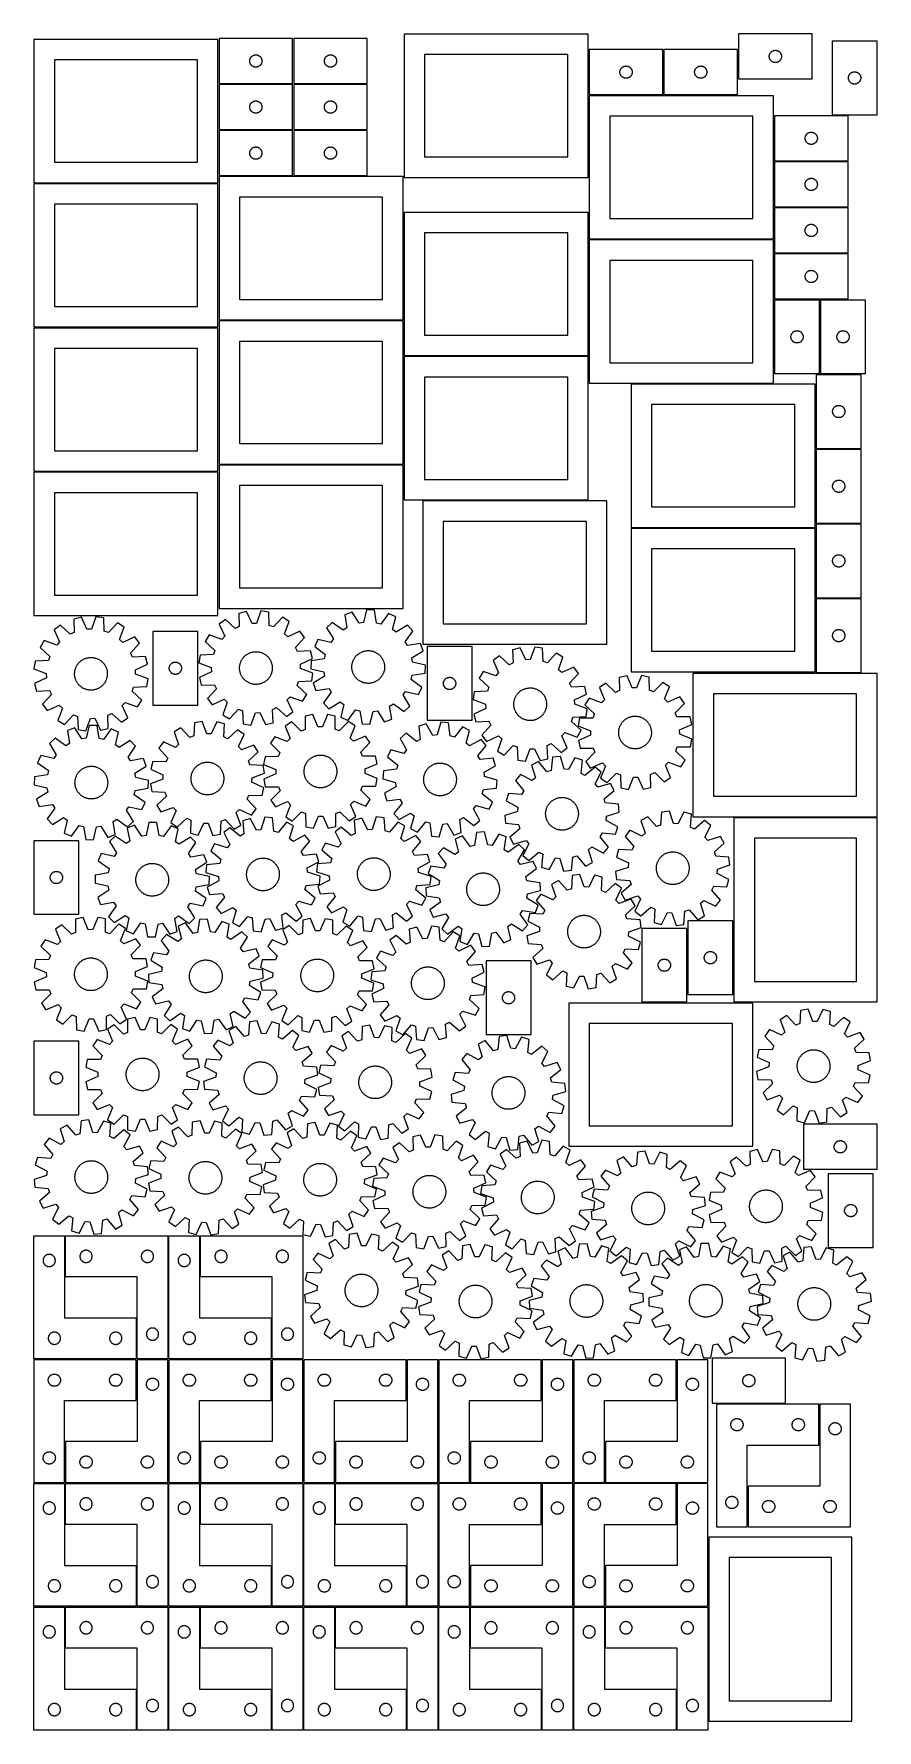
# Model space of a CAD drawing. Header units: millimetres. Extents: x 7 to 1243, y 7 to 2493.
import ezdxf

# ---------------------------------------------------------------- set-up
doc = ezdxf.new("R2010")
doc.units = ezdxf.units.MM
doc.layers.add('COMMON', color=5, linetype='CONTINUOUS', true_color=0x0000ff)
doc.layers.add('CUT', color=7, linetype='CONTINUOUS', true_color=0x000000)

msp = doc.modelspace()

# ---------------------------------------------------------------- linework, layer by layer
at = {"layer": 'COMMON'}
for p, q in [((52.270964, 731.07432), (52.270964, 671.07432)), ((250.29196, 731.07432), (250.29196, 671.07432)), ((157.270964, 611.07432), (157.270964, 551.07432)), ((355.29196, 611.07432), (355.29196, 551.07432)), ((157.270972, 489.553407), (157.270972, 549.553407)), ((355.291968, 489.553407), (355.291968, 549.553407)), ((553.312903, 489.543886), (553.312903, 549.543886)), ((751.333899, 489.543886), (751.333899, 549.543886)), ((949.354864, 489.543886), (949.354864, 549.543886)), ((1158.656592, 424.306612), (1158.656592, 484.306612)), ((52.270972, 369.553407), (52.270972, 429.553407)), ((250.291968, 369.553407), (250.291968, 429.553407)), ((448.312903, 369.543886), (448.312903, 429.543886)), ((646.333899, 369.543886), (646.333899, 429.543886)), ((844.354864, 369.543886), (844.354864, 429.543886)), ((52.270964, 368.041941), (52.270964, 308.041941)), ((250.29196, 368.041941), (250.29196, 308.041941)), ((448.331992, 308.032411), (448.331992, 368.032411)), ((751.353003, 308.032411), (751.353003, 368.032411)), ((949.373907, 308.032411), (949.373907, 368.032411)), ((1053.656592, 304.306612), (1053.656592, 364.306612)), ((157.270964, 248.041941), (157.270964, 188.041941)), ((355.29196, 248.041941), (355.29196, 188.041941)), ((553.331992, 188.032411), (553.331992, 248.032411)), ((646.353003, 188.032411), (646.353003, 248.032411)), ((844.373907, 188.032411), (844.373907, 248.032411)), ((52.270964, 186.520976), (52.270964, 126.520976)), ((250.29196, 186.520976), (250.29196, 126.520976)), ((448.312895, 186.520976), (448.312895, 126.520976)), ((646.333891, 186.520976), (646.333891, 126.520976)), ((844.354734, 186.520976), (844.354734, 126.520976)), ((157.270964, 66.520976), (157.270964, 6.520976)), ((355.29196, 66.520976), (355.29196, 6.520976)), ((553.312895, 66.520976), (553.312895, 6.520976)), ((751.333891, 66.520976), (751.333891, 6.520976)), ((949.354734, 66.520976), (949.354734, 6.520976))]:
    msp.add_line(p, q, dxfattribs=at)
at = {"layer": 'CUT'}
for p, q in [((819.632537, 2493.076935), (549.632537, 2493.076935)), ((549.632537, 2493.076935), (549.632537, 2283.076935)), ((819.632537, 2283.076935), (819.632537, 2493.076935)), ((1148.277264, 2493.488072), (1040.277264, 2493.488072)), ((1040.277264, 2493.488072), (1040.277264, 2427.488072)), ((1148.277264, 2427.488072), (1148.277264, 2493.488072)), ((276.520965, 2485.308624), (6.520965, 2485.308624)), ((6.520965, 2485.308624), (6.520965, 2275.308624)), ((276.520965, 2275.308624), (276.520965, 2485.308624)), ((386.081267, 2486.802522), (278.081267, 2486.802522)), ((278.081267, 2486.802522), (278.081267, 2420.802522)), ((328.100669, 2461.874376), (328.637116, 2462.117438)), ((328.637116, 2462.117438), (329.188312, 2462.324893)), ((329.188312, 2462.324893), (329.751896, 2462.495854)), ((329.751896, 2462.495854), (330.325454, 2462.629589)), ((330.325454, 2462.629589), (330.906531, 2462.725525)), ((330.906531, 2462.725525), (331.492639, 2462.783252)), ((331.492639, 2462.783252), (332.081267, 2462.802522)), ((332.081267, 2462.802522), (332.669895, 2462.783252)), ((332.669895, 2462.783252), (333.256003, 2462.725525)), ((333.256003, 2462.725525), (333.83708, 2462.629589)), ((333.83708, 2462.629589), (334.410639, 2462.495854)), ((334.410639, 2462.495854), (334.974222, 2462.324893)), ((334.974222, 2462.324893), (335.525418, 2462.117438)), ((335.525418, 2462.117438), (336.061865, 2461.874376)), ((386.081267, 2420.802522), (386.081267, 2486.802522)), ((495.602202, 2486.802522), (387.602202, 2486.802522)), ((387.602202, 2486.802522), (387.602202, 2420.802522)), ((437.621604, 2461.874376), (438.158051, 2462.117438)), ((438.158051, 2462.117438), (438.709247, 2462.324893)), ((438.709247, 2462.324893), (439.272831, 2462.495854)), ((439.272831, 2462.495854), (439.846389, 2462.629589)), ((439.846389, 2462.629589), (440.427466, 2462.725525)), ((440.427466, 2462.725525), (441.013574, 2462.783252)), ((441.013574, 2462.783252), (441.602202, 2462.802522)), ((441.602202, 2462.802522), (442.19083, 2462.783252)), ((442.19083, 2462.783252), (442.776938, 2462.725525)), ((442.776938, 2462.725525), (443.358015, 2462.629589)), ((443.358015, 2462.629589), (443.931574, 2462.495854)), ((443.931574, 2462.495854), (444.495157, 2462.324893)), ((444.495157, 2462.324893), (445.046353, 2462.117438)), ((445.046353, 2462.117438), (445.5828, 2461.874376)), ((495.602202, 2420.802522), (495.602202, 2486.802522)), ((789.632537, 2463.076935), (579.632537, 2463.076935)), ((579.632537, 2463.076935), (579.632537, 2313.076935)), ((789.632537, 2313.076935), (789.632537, 2463.076935)), ((929.236815, 2470.474397), (821.236815, 2470.474397)), ((821.236815, 2470.474397), (821.236815, 2404.474397)), ((929.236815, 2404.474397), (929.236815, 2470.474397)), ((1038.757811, 2470.474397), (930.757811, 2470.474397)), ((930.757811, 2470.474397), (930.757811, 2404.474397)), ((1038.757811, 2404.474397), (1038.757811, 2470.474397)), ((1085.354261, 2461.662807), (1085.450197, 2462.243884)), ((1085.450197, 2462.243884), (1085.583932, 2462.817443)), ((1085.583932, 2462.817443), (1085.754893, 2463.381027)), ((1085.754893, 2463.381027), (1085.962349, 2463.932222)), ((1085.962349, 2463.932222), (1086.20541, 2464.46867)), ((1086.20541, 2464.46867), (1086.483036, 2464.988072)), ((1086.483036, 2464.988072), (1086.794038, 2465.488204)), ((1086.794038, 2465.488204), (1087.137084, 2465.966924)), ((1087.137084, 2465.966924), (1087.510706, 2466.422184)), ((1087.510706, 2466.422184), (1087.913303, 2466.852033)), ((1087.913303, 2466.852033), (1088.343152, 2467.25463)), ((1088.343152, 2467.25463), (1088.798412, 2467.628252)), ((1088.798412, 2467.628252), (1089.277132, 2467.971298)), ((1089.277132, 2467.971298), (1089.777264, 2468.2823)), ((1089.777264, 2468.2823), (1090.296666, 2468.559926)), ((1090.296666, 2468.559926), (1090.833114, 2468.802987)), ((1090.833114, 2468.802987), (1091.384309, 2469.010443)), ((1091.384309, 2469.010443), (1091.947893, 2469.181404)), ((1091.947893, 2469.181404), (1092.521452, 2469.315139)), ((1092.521452, 2469.315139), (1093.102529, 2469.411075)), ((1093.102529, 2469.411075), (1093.688636, 2469.468802)), ((1093.688636, 2469.468802), (1094.277264, 2469.488072)), ((1094.277264, 2469.488072), (1094.865893, 2469.468802)), ((1094.865893, 2469.468802), (1095.452, 2469.411075)), ((1095.452, 2469.411075), (1096.033077, 2469.315139)), ((1096.033077, 2469.315139), (1096.606636, 2469.181404)), ((1096.606636, 2469.181404), (1097.17022, 2469.010443)), ((1097.17022, 2469.010443), (1097.721415, 2468.802987)), ((1097.721415, 2468.802987), (1098.257863, 2468.559926)), ((1098.257863, 2468.559926), (1098.777264, 2468.2823)), ((1098.777264, 2468.2823), (1099.277397, 2467.971298)), ((1099.277397, 2467.971298), (1099.756117, 2467.628252)), ((1099.756117, 2467.628252), (1100.211377, 2467.25463)), ((1100.211377, 2467.25463), (1100.641225, 2466.852033)), ((1100.641225, 2466.852033), (1101.043823, 2466.422184)), ((1101.043823, 2466.422184), (1101.417444, 2465.966924)), ((1101.417444, 2465.966924), (1101.760491, 2465.488204)), ((1101.760491, 2465.488204), (1102.071493, 2464.988072)), ((1102.071493, 2464.988072), (1102.349119, 2464.46867)), ((1102.349119, 2464.46867), (1102.59218, 2463.932222)), ((1102.59218, 2463.932222), (1102.799636, 2463.381027)), ((1102.799636, 2463.381027), (1102.970597, 2462.817443)), ((1102.970597, 2462.817443), (1103.104332, 2462.243884)), ((1103.104332, 2462.243884), (1103.200268, 2461.662807)), ((1243.46411, 2482.961702), (1177.46411, 2482.961702)), ((1177.46411, 2482.961702), (1177.46411, 2374.961702)), ((1243.46411, 2374.961702), (1243.46411, 2482.961702)), ((246.520965, 2455.308624), (36.520965, 2455.308624)), ((36.520965, 2455.308624), (36.520965, 2305.308624)), ((246.520965, 2305.308624), (246.520965, 2455.308624)), ((323.081267, 2453.802522), (323.100537, 2454.39115)), ((323.100537, 2453.213894), (323.081267, 2453.802522)), ((323.100537, 2454.39115), (323.158263, 2454.977257)), ((323.158263, 2452.627786), (323.100537, 2453.213894)), ((323.158263, 2454.977257), (323.2542, 2455.558335)), ((323.2542, 2452.046709), (323.158263, 2452.627786)), ((323.2542, 2455.558335), (323.387935, 2456.131893)), ((323.387935, 2451.47315), (323.2542, 2452.046709)), ((323.387935, 2456.131893), (323.558896, 2456.695477)), ((323.558896, 2450.909567), (323.387935, 2451.47315)), ((323.558896, 2456.695477), (323.766351, 2457.246673)), ((323.766351, 2450.358371), (323.558896, 2450.909567)), ((323.766351, 2457.246673), (324.009412, 2457.78312)), ((324.009412, 2449.821923), (323.766351, 2450.358371)), ((324.009412, 2457.78312), (324.287038, 2458.302522)), ((324.287038, 2449.302522), (324.009412, 2449.821923)), ((324.287038, 2458.302522), (324.598041, 2458.802654)), ((324.598041, 2448.80239), (324.287038, 2449.302522)), ((324.598041, 2458.802654), (324.941087, 2459.281375)), ((324.941087, 2448.323669), (324.598041, 2448.80239)), ((324.941087, 2459.281375), (325.314709, 2459.736634)), ((325.314709, 2447.868409), (324.941087, 2448.323669)), ((325.314709, 2459.736634), (325.717306, 2460.166483)), ((325.717306, 2447.438561), (325.314709, 2447.868409)), ((325.717306, 2460.166483), (326.147155, 2460.56908)), ((326.147155, 2447.035963), (325.717306, 2447.438561)), ((326.147155, 2460.56908), (326.602414, 2460.942702)), ((326.602414, 2446.662342), (326.147155, 2447.035963)), ((326.602414, 2460.942702), (327.081135, 2461.285748)), ((327.081135, 2446.319295), (326.602414, 2446.662342)), ((327.081135, 2461.285748), (327.581267, 2461.59675)), ((327.581267, 2446.008293), (327.081135, 2446.319295)), ((327.581267, 2461.59675), (328.100669, 2461.874376)), ((328.100669, 2445.730667), (327.581267, 2446.008293)), ((328.637116, 2445.487606), (328.100669, 2445.730667)), ((329.188312, 2445.280151), (328.637116, 2445.487606)), ((329.751896, 2445.109189), (329.188312, 2445.280151)), ((330.325454, 2444.975454), (329.751896, 2445.109189)), ((330.906531, 2444.879518), (330.325454, 2444.975454)), ((331.492639, 2444.821791), (330.906531, 2444.879518)), ((332.081267, 2444.802522), (331.492639, 2444.821791)), ((332.669895, 2444.821791), (332.081267, 2444.802522)), ((333.256003, 2444.879518), (332.669895, 2444.821791)), ((333.83708, 2444.975454), (333.256003, 2444.879518)), ((334.410639, 2445.109189), (333.83708, 2444.975454)), ((334.974222, 2445.280151), (334.410639, 2445.109189)), ((335.525418, 2445.487606), (334.974222, 2445.280151)), ((336.061865, 2445.730667), (335.525418, 2445.487606)), ((336.061865, 2461.874376), (336.581267, 2461.59675)), ((336.581267, 2446.008293), (336.061865, 2445.730667)), ((336.581267, 2461.59675), (337.081399, 2461.285748)), ((337.081399, 2446.319295), (336.581267, 2446.008293)), ((337.081399, 2461.285748), (337.56012, 2460.942702)), ((337.56012, 2446.662342), (337.081399, 2446.319295)), ((337.56012, 2460.942702), (338.015379, 2460.56908)), ((338.015379, 2447.035963), (337.56012, 2446.662342)), ((338.015379, 2460.56908), (338.445228, 2460.166483)), ((338.445228, 2447.438561), (338.015379, 2447.035963)), ((338.445228, 2460.166483), (338.847825, 2459.736634)), ((338.847825, 2447.868409), (338.445228, 2447.438561)), ((338.847825, 2459.736634), (339.221447, 2459.281375)), ((339.221447, 2448.323669), (338.847825, 2447.868409)), ((339.221447, 2459.281375), (339.564494, 2458.802654)), ((339.564494, 2448.80239), (339.221447, 2448.323669)), ((339.564494, 2458.802654), (339.875496, 2458.302522)), ((339.875496, 2449.302522), (339.564494, 2448.80239)), ((339.875496, 2458.302522), (340.153122, 2457.78312)), ((340.153122, 2449.821923), (339.875496, 2449.302522)), ((340.153122, 2457.78312), (340.396183, 2457.246673)), ((340.396183, 2450.358371), (340.153122, 2449.821923)), ((340.396183, 2457.246673), (340.603638, 2456.695477)), ((340.603638, 2450.909567), (340.396183, 2450.358371)), ((340.603638, 2456.695477), (340.7746, 2456.131893)), ((340.7746, 2451.47315), (340.603638, 2450.909567)), ((340.7746, 2456.131893), (340.908335, 2455.558335)), ((340.908335, 2452.046709), (340.7746, 2451.47315)), ((340.908335, 2455.558335), (341.004271, 2454.977257)), ((341.004271, 2452.627786), (340.908335, 2452.046709)), ((341.004271, 2454.977257), (341.061997, 2454.39115)), ((341.061997, 2453.213894), (341.004271, 2452.627786)), ((341.061997, 2454.39115), (341.081267, 2453.802522)), ((341.081267, 2453.802522), (341.061997, 2453.213894)), ((432.602202, 2453.802522), (432.621472, 2454.39115)), ((432.621472, 2453.213894), (432.602202, 2453.802522)), ((432.621472, 2454.39115), (432.679198, 2454.977257)), ((432.679198, 2452.627786), (432.621472, 2453.213894)), ((432.679198, 2454.977257), (432.775135, 2455.558335)), ((432.775135, 2452.046709), (432.679198, 2452.627786)), ((432.775135, 2455.558335), (432.90887, 2456.131893)), ((432.90887, 2451.47315), (432.775135, 2452.046709)), ((432.90887, 2456.131893), (433.079831, 2456.695477)), ((433.079831, 2450.909567), (432.90887, 2451.47315)), ((433.079831, 2456.695477), (433.287286, 2457.246673)), ((433.287286, 2450.358371), (433.079831, 2450.909567)), ((433.287286, 2457.246673), (433.530347, 2457.78312)), ((433.530347, 2449.821923), (433.287286, 2450.358371)), ((433.530347, 2457.78312), (433.807974, 2458.302522)), ((433.807974, 2449.302522), (433.530347, 2449.821923)), ((433.807974, 2458.302522), (434.118976, 2458.802654)), ((434.118976, 2448.80239), (433.807974, 2449.302522)), ((434.118976, 2458.802654), (434.462022, 2459.281375)), ((434.462022, 2448.323669), (434.118976, 2448.80239)), ((434.462022, 2459.281375), (434.835644, 2459.736634)), ((434.835644, 2447.868409), (434.462022, 2448.323669)), ((434.835644, 2459.736634), (435.238241, 2460.166483)), ((435.238241, 2447.438561), (434.835644, 2447.868409)), ((435.238241, 2460.166483), (435.66809, 2460.56908)), ((435.66809, 2447.035963), (435.238241, 2447.438561)), ((435.66809, 2460.56908), (436.123349, 2460.942702)), ((436.123349, 2446.662342), (435.66809, 2447.035963)), ((436.123349, 2460.942702), (436.60207, 2461.285748)), ((436.60207, 2446.319295), (436.123349, 2446.662342)), ((436.60207, 2461.285748), (437.102202, 2461.59675)), ((437.102202, 2446.008293), (436.60207, 2446.319295)), ((437.102202, 2461.59675), (437.621604, 2461.874376)), ((437.621604, 2445.730667), (437.102202, 2446.008293)), ((438.158051, 2445.487606), (437.621604, 2445.730667)), ((438.709247, 2445.280151), (438.158051, 2445.487606)), ((439.272831, 2445.109189), (438.709247, 2445.280151)), ((439.846389, 2444.975454), (439.272831, 2445.109189)), ((440.427466, 2444.879518), (439.846389, 2444.975454)), ((441.013574, 2444.821791), (440.427466, 2444.879518)), ((441.602202, 2444.802522), (441.013574, 2444.821791)), ((442.19083, 2444.821791), (441.602202, 2444.802522)), ((442.776938, 2444.879518), (442.19083, 2444.821791)), ((443.358015, 2444.975454), (442.776938, 2444.879518)), ((443.931574, 2445.109189), (443.358015, 2444.975454)), ((444.495157, 2445.280151), (443.931574, 2445.109189)), ((445.046353, 2445.487606), (444.495157, 2445.280151)), ((445.5828, 2445.730667), (445.046353, 2445.487606)), ((445.5828, 2461.874376), (446.102202, 2461.59675)), ((446.102202, 2446.008293), (445.5828, 2445.730667)), ((446.102202, 2461.59675), (446.602334, 2461.285748)), ((446.602334, 2446.319295), (446.102202, 2446.008293)), ((446.602334, 2461.285748), (447.081055, 2460.942702)), ((447.081055, 2446.662342), (446.602334, 2446.319295)), ((447.081055, 2460.942702), (447.536314, 2460.56908)), ((447.536314, 2447.035963), (447.081055, 2446.662342)), ((447.536314, 2460.56908), (447.966163, 2460.166483)), ((447.966163, 2447.438561), (447.536314, 2447.035963)), ((447.966163, 2460.166483), (448.36876, 2459.736634)), ((448.36876, 2447.868409), (447.966163, 2447.438561)), ((448.36876, 2459.736634), (448.742382, 2459.281375)), ((448.742382, 2448.323669), (448.36876, 2447.868409)), ((448.742382, 2459.281375), (449.085429, 2458.802654)), ((449.085429, 2448.80239), (448.742382, 2448.323669)), ((449.085429, 2458.802654), (449.396431, 2458.302522)), ((449.396431, 2449.302522), (449.085429, 2448.80239)), ((449.396431, 2458.302522), (449.674057, 2457.78312)), ((449.674057, 2449.821923), (449.396431, 2449.302522)), ((449.674057, 2457.78312), (449.917118, 2457.246673)), ((449.917118, 2450.358371), (449.674057, 2449.821923)), ((449.917118, 2457.246673), (450.124573, 2456.695477)), ((450.124573, 2450.909567), (449.917118, 2450.358371)), ((450.124573, 2456.695477), (450.295535, 2456.131893)), ((450.295535, 2451.47315), (450.124573, 2450.909567)), ((450.295535, 2456.131893), (450.42927, 2455.558335)), ((450.42927, 2452.046709), (450.295535, 2451.47315)), ((450.42927, 2455.558335), (450.525206, 2454.977257)), ((450.525206, 2452.627786), (450.42927, 2452.046709)), ((450.525206, 2454.977257), (450.582932, 2454.39115)), ((450.582932, 2453.213894), (450.525206, 2452.627786)), ((450.582932, 2454.39115), (450.602202, 2453.802522)), ((450.602202, 2453.802522), (450.582932, 2453.213894)), ((866.236815, 2437.474397), (866.256085, 2438.063025)), ((866.256085, 2436.885769), (866.236815, 2437.474397)), ((866.256085, 2438.063025), (866.313811, 2438.649132)), ((866.313811, 2438.649132), (866.409748, 2439.23021)), ((866.409748, 2439.23021), (866.543483, 2439.803768)), ((866.543483, 2439.803768), (866.714444, 2440.367352)), ((866.714444, 2440.367352), (866.921899, 2440.918548)), ((866.921899, 2440.918548), (867.164961, 2441.454995)), ((867.164961, 2441.454995), (867.442587, 2441.974397)), ((867.442587, 2441.974397), (867.753589, 2442.474529)), ((867.753589, 2442.474529), (868.096635, 2442.95325)), ((868.096635, 2442.95325), (868.470257, 2443.408509)), ((868.470257, 2443.408509), (868.872854, 2443.838358)), ((868.872854, 2443.838358), (869.302703, 2444.240955)), ((869.302703, 2444.240955), (869.757962, 2444.614577)), ((869.757962, 2444.614577), (870.236683, 2444.957623)), ((870.236683, 2444.957623), (870.736815, 2445.268625)), ((870.736815, 2445.268625), (871.256217, 2445.546251)), ((871.256217, 2445.546251), (871.792664, 2445.789313)), ((871.792664, 2445.789313), (872.34386, 2445.996768)), ((872.34386, 2445.996768), (872.907444, 2446.167729)), ((872.907444, 2446.167729), (873.481002, 2446.301464)), ((873.481002, 2446.301464), (874.062079, 2446.3974)), ((874.062079, 2446.3974), (874.648187, 2446.455127)), ((874.648187, 2446.455127), (875.236815, 2446.474397)), ((875.236815, 2446.474397), (875.825443, 2446.455127)), ((875.825443, 2446.455127), (876.411551, 2446.3974)), ((876.411551, 2446.3974), (876.992628, 2446.301464)), ((876.992628, 2446.301464), (877.566187, 2446.167729)), ((877.566187, 2446.167729), (878.12977, 2445.996768)), ((878.12977, 2445.996768), (878.680966, 2445.789313)), ((878.680966, 2445.789313), (879.217413, 2445.546251)), ((879.217413, 2445.546251), (879.736815, 2445.268625)), ((879.736815, 2445.268625), (880.236947, 2444.957623)), ((880.236947, 2444.957623), (880.715668, 2444.614577)), ((880.715668, 2444.614577), (881.170928, 2444.240955)), ((881.170928, 2444.240955), (881.600776, 2443.838358)), ((881.600776, 2443.838358), (882.003373, 2443.408509)), ((882.003373, 2443.408509), (882.376995, 2442.95325)), ((882.376995, 2442.95325), (882.720042, 2442.474529)), ((882.720042, 2442.474529), (883.031044, 2441.974397)), ((883.031044, 2441.974397), (883.30867, 2441.454995)), ((883.30867, 2441.454995), (883.551731, 2440.918548)), ((883.551731, 2440.918548), (883.759186, 2440.367352)), ((883.759186, 2440.367352), (883.930148, 2439.803768)), ((883.930148, 2439.803768), (884.063883, 2439.23021)), ((884.063883, 2439.23021), (884.159819, 2438.649132)), ((884.159819, 2438.649132), (884.217546, 2438.063025)), ((884.217546, 2438.063025), (884.236815, 2437.474397)), ((884.236815, 2437.474397), (884.217546, 2436.885769)), ((975.757811, 2437.474397), (975.777081, 2438.063025)), ((975.777081, 2436.885769), (975.757811, 2437.474397)), ((975.777081, 2438.063025), (975.834808, 2438.649132)), ((975.834808, 2438.649132), (975.930744, 2439.23021)), ((975.930744, 2439.23021), (976.064479, 2439.803768)), ((976.064479, 2439.803768), (976.23544, 2440.367352)), ((976.23544, 2440.367352), (976.442895, 2440.918548)), ((976.442895, 2440.918548), (976.685957, 2441.454995)), ((976.685957, 2441.454995), (976.963583, 2441.974397)), ((976.963583, 2441.974397), (977.274585, 2442.474529)), ((977.274585, 2442.474529), (977.617631, 2442.95325)), ((977.617631, 2442.95325), (977.991253, 2443.408509)), ((977.991253, 2443.408509), (978.39385, 2443.838358)), ((978.39385, 2443.838358), (978.823699, 2444.240955)), ((978.823699, 2444.240955), (979.278958, 2444.614577)), ((979.278958, 2444.614577), (979.757679, 2444.957623)), ((979.757679, 2444.957623), (980.257811, 2445.268625)), ((980.257811, 2445.268625), (980.777213, 2445.546251)), ((980.777213, 2445.546251), (981.31366, 2445.789313)), ((981.31366, 2445.789313), (981.864856, 2445.996768)), ((981.864856, 2445.996768), (982.42844, 2446.167729)), ((982.42844, 2446.167729), (983.001998, 2446.301464)), ((983.001998, 2446.301464), (983.583076, 2446.3974)), ((983.583076, 2446.3974), (984.169183, 2446.455127)), ((984.169183, 2446.455127), (984.757811, 2446.474397)), ((984.757811, 2446.474397), (985.346439, 2446.455127)), ((985.346439, 2446.455127), (985.932547, 2446.3974)), ((985.932547, 2446.3974), (986.513624, 2446.301464)), ((986.513624, 2446.301464), (987.087183, 2446.167729)), ((987.087183, 2446.167729), (987.650766, 2445.996768)), ((987.650766, 2445.996768), (988.201962, 2445.789313)), ((988.201962, 2445.789313), (988.73841, 2445.546251)), ((988.73841, 2445.546251), (989.257811, 2445.268625)), ((989.257811, 2445.268625), (989.757943, 2444.957623)), ((989.757943, 2444.957623), (990.236664, 2444.614577)), ((990.236664, 2444.614577), (990.691924, 2444.240955)), ((990.691924, 2444.240955), (991.121772, 2443.838358)), ((991.121772, 2443.838358), (991.52437, 2443.408509)), ((991.52437, 2443.408509), (991.897991, 2442.95325)), ((991.897991, 2442.95325), (992.241038, 2442.474529)), ((992.241038, 2442.474529), (992.55204, 2441.974397)), ((992.55204, 2441.974397), (992.829666, 2441.454995)), ((992.829666, 2441.454995), (993.072727, 2440.918548)), ((993.072727, 2440.918548), (993.280182, 2440.367352)), ((993.280182, 2440.367352), (993.451144, 2439.803768)), ((993.451144, 2439.803768), (993.584879, 2439.23021)), ((993.584879, 2439.23021), (993.680815, 2438.649132)), ((993.680815, 2438.649132), (993.738542, 2438.063025)), ((993.738542, 2438.063025), (993.757811, 2437.474397)), ((993.757811, 2437.474397), (993.738542, 2436.885769)), ((1085.277264, 2460.488072), (1085.296534, 2461.0767)), ((1085.296534, 2459.899443), (1085.277264, 2460.488072)), ((1085.296534, 2461.0767), (1085.354261, 2461.662807)), ((1085.354261, 2459.313336), (1085.296534, 2459.899443)), ((1085.450197, 2458.732259), (1085.354261, 2459.313336)), ((1085.583932, 2458.1587), (1085.450197, 2458.732259)), ((1085.754893, 2457.595116), (1085.583932, 2458.1587)), ((1085.962349, 2457.043921), (1085.754893, 2457.595116)), ((1086.20541, 2456.507473), (1085.962349, 2457.043921)), ((1086.483036, 2455.988072), (1086.20541, 2456.507473)), ((1086.794038, 2455.487939), (1086.483036, 2455.988072)), ((1087.137084, 2455.009219), (1086.794038, 2455.487939)), ((1087.510706, 2454.553959), (1087.137084, 2455.009219)), ((1087.913303, 2454.124111), (1087.510706, 2454.553959)), ((1088.343152, 2453.721513), (1087.913303, 2454.124111)), ((1088.798412, 2453.347892), (1088.343152, 2453.721513)), ((1089.277132, 2453.004845), (1088.798412, 2453.347892)), ((1089.777264, 2452.693843), (1089.277132, 2453.004845)), ((1090.296666, 2452.416217), (1089.777264, 2452.693843)), ((1090.833114, 2452.173156), (1090.296666, 2452.416217)), ((1091.384309, 2451.9657), (1090.833114, 2452.173156)), ((1091.947893, 2451.794739), (1091.384309, 2451.9657)), ((1092.521452, 2451.661004), (1091.947893, 2451.794739)), ((1093.102529, 2451.565068), (1092.521452, 2451.661004)), ((1093.688636, 2451.507341), (1093.102529, 2451.565068)), ((1094.277264, 2451.488072), (1093.688636, 2451.507341)), ((1094.865893, 2451.507341), (1094.277264, 2451.488072)), ((1095.452, 2451.565068), (1094.865893, 2451.507341)), ((1096.033077, 2451.661004), (1095.452, 2451.565068)), ((1096.606636, 2451.794739), (1096.033077, 2451.661004)), ((1097.17022, 2451.9657), (1096.606636, 2451.794739)), ((1097.721415, 2452.173156), (1097.17022, 2451.9657)), ((1098.257863, 2452.416217), (1097.721415, 2452.173156)), ((1098.777264, 2452.693843), (1098.257863, 2452.416217)), ((1099.277397, 2453.004845), (1098.777264, 2452.693843)), ((1099.756117, 2453.347892), (1099.277397, 2453.004845)), ((1100.211377, 2453.721513), (1099.756117, 2453.347892)), ((1100.641225, 2454.124111), (1100.211377, 2453.721513)), ((1101.043823, 2454.553959), (1100.641225, 2454.124111)), ((1101.417444, 2455.009219), (1101.043823, 2454.553959)), ((1101.760491, 2455.487939), (1101.417444, 2455.009219)), ((1102.071493, 2455.988072), (1101.760491, 2455.487939)), ((1102.349119, 2456.507473), (1102.071493, 2455.988072)), ((1102.59218, 2457.043921), (1102.349119, 2456.507473)), ((1102.799636, 2457.595116), (1102.59218, 2457.043921)), ((1102.970597, 2458.1587), (1102.799636, 2457.595116)), ((1103.104332, 2458.732259), (1102.970597, 2458.1587)), ((1103.200268, 2459.313336), (1103.104332, 2458.732259)), ((1103.200268, 2461.662807), (1103.257995, 2461.0767)), ((1103.257995, 2459.899443), (1103.200268, 2459.313336)), ((1103.257995, 2461.0767), (1103.277264, 2460.488072)), ((1103.277264, 2460.488072), (1103.257995, 2459.899443)), ((1206.483512, 2437.033557), (1207.019959, 2437.276618)), ((1207.019959, 2437.276618), (1207.571155, 2437.484073)), ((1207.571155, 2437.484073), (1208.134738, 2437.655034)), ((1208.134738, 2437.655034), (1208.708297, 2437.78877)), ((1208.708297, 2437.78877), (1209.289374, 2437.884706)), ((1209.289374, 2437.884706), (1209.875482, 2437.942432)), ((1209.875482, 2437.942432), (1210.46411, 2437.961702)), ((1210.46411, 2437.961702), (1211.052738, 2437.942432)), ((1211.052738, 2437.942432), (1211.638845, 2437.884706)), ((1211.638845, 2437.884706), (1212.219923, 2437.78877)), ((1212.219923, 2437.78877), (1212.793481, 2437.655034)), ((1212.793481, 2437.655034), (1213.357065, 2437.484073)), ((1213.357065, 2437.484073), (1213.908261, 2437.276618)), ((1213.908261, 2437.276618), (1214.444708, 2437.033557)), ((278.081267, 2420.802522), (386.081267, 2420.802522)), ((386.081267, 2419.281526), (278.081267, 2419.281526)), ((278.081267, 2419.281526), (278.081267, 2353.281526)), ((386.081267, 2353.281526), (386.081267, 2419.281526)), ((387.602202, 2420.802522), (495.602202, 2420.802522)), ((495.602202, 2419.281526), (387.602202, 2419.281526)), ((387.602202, 2419.281526), (387.602202, 2353.281526)), ((495.602202, 2353.281526), (495.602202, 2419.281526)), ((866.313811, 2436.299661), (866.256085, 2436.885769)), ((866.409748, 2435.718584), (866.313811, 2436.299661)), ((866.543483, 2435.145025), (866.409748, 2435.718584)), ((866.714444, 2434.581442), (866.543483, 2435.145025)), ((866.921899, 2434.030246), (866.714444, 2434.581442)), ((867.164961, 2433.493798), (866.921899, 2434.030246)), ((867.442587, 2432.974397), (867.164961, 2433.493798)), ((867.753589, 2432.474265), (867.442587, 2432.974397)), ((868.096635, 2431.995544), (867.753589, 2432.474265)), ((868.470257, 2431.540284), (868.096635, 2431.995544)), ((868.872854, 2431.110436), (868.470257, 2431.540284)), ((869.302703, 2430.707838), (868.872854, 2431.110436)), ((869.757962, 2430.334217), (869.302703, 2430.707838)), ((870.236683, 2429.99117), (869.757962, 2430.334217)), ((870.736815, 2429.680168), (870.236683, 2429.99117)), ((871.256217, 2429.402542), (870.736815, 2429.680168)), ((871.792664, 2429.159481), (871.256217, 2429.402542)), ((872.34386, 2428.952026), (871.792664, 2429.159481)), ((872.907444, 2428.781064), (872.34386, 2428.952026)), ((873.481002, 2428.647329), (872.907444, 2428.781064)), ((874.062079, 2428.551393), (873.481002, 2428.647329)), ((874.648187, 2428.493666), (874.062079, 2428.551393)), ((875.236815, 2428.474397), (874.648187, 2428.493666)), ((875.825443, 2428.493666), (875.236815, 2428.474397)), ((876.411551, 2428.551393), (875.825443, 2428.493666)), ((876.992628, 2428.647329), (876.411551, 2428.551393)), ((877.566187, 2428.781064), (876.992628, 2428.647329)), ((878.12977, 2428.952026), (877.566187, 2428.781064)), ((878.680966, 2429.159481), (878.12977, 2428.952026)), ((879.217413, 2429.402542), (878.680966, 2429.159481)), ((879.736815, 2429.680168), (879.217413, 2429.402542)), ((880.236947, 2429.99117), (879.736815, 2429.680168)), ((880.715668, 2430.334217), (880.236947, 2429.99117)), ((881.170928, 2430.707838), (880.715668, 2430.334217)), ((881.600776, 2431.110436), (881.170928, 2430.707838)), ((882.003373, 2431.540284), (881.600776, 2431.110436)), ((882.376995, 2431.995544), (882.003373, 2431.540284)), ((882.720042, 2432.474265), (882.376995, 2431.995544)), ((883.031044, 2432.974397), (882.720042, 2432.474265)), ((883.30867, 2433.493798), (883.031044, 2432.974397)), ((883.551731, 2434.030246), (883.30867, 2433.493798)), ((883.759186, 2434.581442), (883.551731, 2434.030246)), ((883.930148, 2435.145025), (883.759186, 2434.581442)), ((884.063883, 2435.718584), (883.930148, 2435.145025)), ((884.159819, 2436.299661), (884.063883, 2435.718584)), ((884.217546, 2436.885769), (884.159819, 2436.299661)), ((975.834808, 2436.299661), (975.777081, 2436.885769)), ((975.930744, 2435.718584), (975.834808, 2436.299661)), ((976.064479, 2435.145025), (975.930744, 2435.718584)), ((976.23544, 2434.581442), (976.064479, 2435.145025)), ((976.442895, 2434.030246), (976.23544, 2434.581442)), ((976.685957, 2433.493798), (976.442895, 2434.030246)), ((976.963583, 2432.974397), (976.685957, 2433.493798)), ((977.274585, 2432.474265), (976.963583, 2432.974397)), ((977.617631, 2431.995544), (977.274585, 2432.474265)), ((977.991253, 2431.540284), (977.617631, 2431.995544)), ((978.39385, 2431.110436), (977.991253, 2431.540284)), ((978.823699, 2430.707838), (978.39385, 2431.110436)), ((979.278958, 2430.334217), (978.823699, 2430.707838)), ((979.757679, 2429.99117), (979.278958, 2430.334217)), ((980.257811, 2429.680168), (979.757679, 2429.99117)), ((980.777213, 2429.402542), (980.257811, 2429.680168)), ((981.31366, 2429.159481), (980.777213, 2429.402542)), ((981.864856, 2428.952026), (981.31366, 2429.159481)), ((982.42844, 2428.781064), (981.864856, 2428.952026)), ((983.001998, 2428.647329), (982.42844, 2428.781064)), ((983.583076, 2428.551393), (983.001998, 2428.647329)), ((984.169183, 2428.493666), (983.583076, 2428.551393)), ((984.757811, 2428.474397), (984.169183, 2428.493666)), ((985.346439, 2428.493666), (984.757811, 2428.474397)), ((985.932547, 2428.551393), (985.346439, 2428.493666)), ((986.513624, 2428.647329), (985.932547, 2428.551393)), ((987.087183, 2428.781064), (986.513624, 2428.647329)), ((987.650766, 2428.952026), (987.087183, 2428.781064)), ((988.201962, 2429.159481), (987.650766, 2428.952026)), ((988.73841, 2429.402542), (988.201962, 2429.159481)), ((989.257811, 2429.680168), (988.73841, 2429.402542)), ((989.757943, 2429.99117), (989.257811, 2429.680168)), ((990.236664, 2430.334217), (989.757943, 2429.99117)), ((990.691924, 2430.707838), (990.236664, 2430.334217)), ((991.121772, 2431.110436), (990.691924, 2430.707838)), ((991.52437, 2431.540284), (991.121772, 2431.110436)), ((991.897991, 2431.995544), (991.52437, 2431.540284)), ((992.241038, 2432.474265), (991.897991, 2431.995544)), ((992.55204, 2432.974397), (992.241038, 2432.474265)), ((992.829666, 2433.493798), (992.55204, 2432.974397)), ((993.072727, 2434.030246), (992.829666, 2433.493798)), ((993.280182, 2434.581442), (993.072727, 2434.030246)), ((993.451144, 2435.145025), (993.280182, 2434.581442)), ((993.584879, 2435.718584), (993.451144, 2435.145025)), ((993.680815, 2436.299661), (993.584879, 2435.718584)), ((993.738542, 2436.885769), (993.680815, 2436.299661)), ((1040.277264, 2427.488072), (1148.277264, 2427.488072)), ((1201.46411, 2428.961702), (1201.483379, 2429.55033)), ((1201.483379, 2428.373074), (1201.46411, 2428.961702)), ((1201.483379, 2429.55033), (1201.541106, 2430.136438)), ((1201.541106, 2427.786966), (1201.483379, 2428.373074)), ((1201.541106, 2430.136438), (1201.637042, 2430.717515)), ((1201.637042, 2427.205889), (1201.541106, 2427.786966)), ((1201.637042, 2430.717515), (1201.770777, 2431.291073)), ((1201.770777, 2426.632331), (1201.637042, 2427.205889)), ((1201.770777, 2431.291073), (1201.941739, 2431.854657)), ((1201.941739, 2426.068747), (1201.770777, 2426.632331)), ((1201.941739, 2431.854657), (1202.149194, 2432.405853)), ((1202.149194, 2425.517551), (1201.941739, 2426.068747)), ((1202.149194, 2432.405853), (1202.392255, 2432.9423)), ((1202.392255, 2424.981104), (1202.149194, 2425.517551)), ((1202.392255, 2432.9423), (1202.669881, 2433.461702)), ((1202.669881, 2424.461702), (1202.392255, 2424.981104)), ((1202.669881, 2433.461702), (1202.980883, 2433.961834)), ((1202.980883, 2423.96157), (1202.669881, 2424.461702)), ((1202.980883, 2433.961834), (1203.32393, 2434.440555)), ((1203.32393, 2423.482849), (1202.980883, 2423.96157)), ((1203.32393, 2434.440555), (1203.697551, 2434.895814)), ((1203.697551, 2423.02759), (1203.32393, 2423.482849)), ((1203.697551, 2434.895814), (1204.100149, 2435.325663)), ((1204.100149, 2422.597741), (1203.697551, 2423.02759)), ((1204.100149, 2435.325663), (1204.529997, 2435.72826)), ((1204.529997, 2422.195144), (1204.100149, 2422.597741)), ((1204.529997, 2435.72826), (1204.985257, 2436.101882)), ((1204.985257, 2421.821522), (1204.529997, 2422.195144)), ((1204.985257, 2436.101882), (1205.463978, 2436.444929)), ((1205.463978, 2421.478476), (1204.985257, 2421.821522)), ((1205.463978, 2436.444929), (1205.96411, 2436.755931)), ((1205.96411, 2421.167473), (1205.463978, 2421.478476)), ((1205.96411, 2436.755931), (1206.483512, 2437.033557)), ((1206.483512, 2420.889847), (1205.96411, 2421.167473)), ((1207.019959, 2420.646786), (1206.483512, 2420.889847)), ((1207.571155, 2420.439331), (1207.019959, 2420.646786)), ((1208.134738, 2420.26837), (1207.571155, 2420.439331)), ((1208.708297, 2420.134635), (1208.134738, 2420.26837)), ((1209.289374, 2420.038698), (1208.708297, 2420.134635)), ((1209.875482, 2419.980972), (1209.289374, 2420.038698)), ((1210.46411, 2419.961702), (1209.875482, 2419.980972)), ((1211.052738, 2419.980972), (1210.46411, 2419.961702)), ((1211.638845, 2420.038698), (1211.052738, 2419.980972)), ((1212.219923, 2420.134635), (1211.638845, 2420.038698)), ((1212.793481, 2420.26837), (1212.219923, 2420.134635)), ((1213.357065, 2420.439331), (1212.793481, 2420.26837)), ((1213.908261, 2420.646786), (1213.357065, 2420.439331)), ((1214.444708, 2420.889847), (1213.908261, 2420.646786)), ((1214.444708, 2437.033557), (1214.96411, 2436.755931)), ((1214.96411, 2421.167473), (1214.444708, 2420.889847)), ((1214.96411, 2436.755931), (1215.464242, 2436.444929)), ((1215.464242, 2421.478476), (1214.96411, 2421.167473)), ((1215.464242, 2436.444929), (1215.942963, 2436.101882)), ((1215.942963, 2421.821522), (1215.464242, 2421.478476)), ((1215.942963, 2436.101882), (1216.398222, 2435.72826)), ((1216.398222, 2422.195144), (1215.942963, 2421.821522)), ((1216.398222, 2435.72826), (1216.828071, 2435.325663)), ((1216.828071, 2422.597741), (1216.398222, 2422.195144)), ((1216.828071, 2435.325663), (1217.230668, 2434.895814)), ((1217.230668, 2423.02759), (1216.828071, 2422.597741)), ((1217.230668, 2434.895814), (1217.60429, 2434.440555)), ((1217.60429, 2423.482849), (1217.230668, 2423.02759)), ((1217.60429, 2434.440555), (1217.947336, 2433.961834)), ((1217.947336, 2423.96157), (1217.60429, 2423.482849)), ((1217.947336, 2433.961834), (1218.258338, 2433.461702)), ((1218.258338, 2424.461702), (1217.947336, 2423.96157)), ((1218.258338, 2433.461702), (1218.535964, 2432.9423)), ((1218.535964, 2424.981104), (1218.258338, 2424.461702)), ((1218.535964, 2432.9423), (1218.779026, 2432.405853)), ((1218.779026, 2425.517551), (1218.535964, 2424.981104)), ((1218.779026, 2432.405853), (1218.986481, 2431.854657)), ((1218.986481, 2426.068747), (1218.779026, 2425.517551)), ((1218.986481, 2431.854657), (1219.157442, 2431.291073)), ((1219.157442, 2426.632331), (1218.986481, 2426.068747)), ((1219.157442, 2431.291073), (1219.291177, 2430.717515)), ((1219.291177, 2427.205889), (1219.157442, 2426.632331)), ((1219.291177, 2430.717515), (1219.387113, 2430.136438)), ((1219.387113, 2427.786966), (1219.291177, 2427.205889)), ((1219.387113, 2430.136438), (1219.44484, 2429.55033)), ((1219.44484, 2428.373074), (1219.387113, 2427.786966)), ((1219.44484, 2429.55033), (1219.46411, 2428.961702)), ((1219.46411, 2428.961702), (1219.44484, 2428.373074)), ((323.158263, 2387.456261), (323.2542, 2388.037339)), ((323.2542, 2388.037339), (323.387935, 2388.610897)), ((323.387935, 2388.610897), (323.558896, 2389.174481)), ((323.558896, 2389.174481), (323.766351, 2389.725677)), ((323.766351, 2389.725677), (324.009412, 2390.262124)), ((324.009412, 2390.262124), (324.287038, 2390.781526)), ((324.287038, 2390.781526), (324.598041, 2391.281658)), ((324.598041, 2391.281658), (324.941087, 2391.760378)), ((324.941087, 2391.760378), (325.314709, 2392.215638)), ((325.314709, 2392.215638), (325.717306, 2392.645487)), ((325.717306, 2392.645487), (326.147155, 2393.048084)), ((326.147155, 2393.048084), (326.602414, 2393.421706)), ((326.602414, 2393.421706), (327.081135, 2393.764752)), ((327.081135, 2393.764752), (327.581267, 2394.075754)), ((327.581267, 2394.075754), (328.100669, 2394.35338)), ((328.100669, 2394.35338), (328.637116, 2394.596441)), ((328.637116, 2394.596441), (329.188312, 2394.803897)), ((329.188312, 2394.803897), (329.751896, 2394.974858)), ((329.751896, 2394.974858), (330.325454, 2395.108593)), ((330.325454, 2395.108593), (330.906531, 2395.204529)), ((330.906531, 2395.204529), (331.492639, 2395.262256)), ((331.492639, 2395.262256), (332.081267, 2395.281526)), ((332.081267, 2395.281526), (332.669895, 2395.262256)), ((332.669895, 2395.262256), (333.256003, 2395.204529)), ((333.256003, 2395.204529), (333.83708, 2395.108593)), ((333.83708, 2395.108593), (334.410639, 2394.974858)), ((334.410639, 2394.974858), (334.974222, 2394.803897)), ((334.974222, 2394.803897), (335.525418, 2394.596441)), ((335.525418, 2394.596441), (336.061865, 2394.35338)), ((336.061865, 2394.35338), (336.581267, 2394.075754)), ((336.581267, 2394.075754), (337.081399, 2393.764752)), ((337.081399, 2393.764752), (337.56012, 2393.421706)), ((337.56012, 2393.421706), (338.015379, 2393.048084)), ((338.015379, 2393.048084), (338.445228, 2392.645487)), ((338.445228, 2392.645487), (338.847825, 2392.215638)), ((338.847825, 2392.215638), (339.221447, 2391.760378)), ((339.221447, 2391.760378), (339.564494, 2391.281658)), ((339.564494, 2391.281658), (339.875496, 2390.781526)), ((339.875496, 2390.781526), (340.153122, 2390.262124)), ((340.153122, 2390.262124), (340.396183, 2389.725677)), ((340.396183, 2389.725677), (340.603638, 2389.174481)), ((340.603638, 2389.174481), (340.7746, 2388.610897)), ((340.7746, 2388.610897), (340.908335, 2388.037339)), ((340.908335, 2388.037339), (341.004271, 2387.456261)), ((432.679198, 2387.456261), (432.775135, 2388.037339)), ((432.775135, 2388.037339), (432.90887, 2388.610897)), ((432.90887, 2388.610897), (433.079831, 2389.174481)), ((433.079831, 2389.174481), (433.287286, 2389.725677)), ((433.287286, 2389.725677), (433.530347, 2390.262124)), ((433.530347, 2390.262124), (433.807974, 2390.781526)), ((433.807974, 2390.781526), (434.118976, 2391.281658)), ((434.118976, 2391.281658), (434.462022, 2391.760378)), ((434.462022, 2391.760378), (434.835644, 2392.215638)), ((434.835644, 2392.215638), (435.238241, 2392.645487)), ((435.238241, 2392.645487), (435.66809, 2393.048084)), ((435.66809, 2393.048084), (436.123349, 2393.421706)), ((436.123349, 2393.421706), (436.60207, 2393.764752)), ((436.60207, 2393.764752), (437.102202, 2394.075754)), ((437.102202, 2394.075754), (437.621604, 2394.35338)), ((437.621604, 2394.35338), (438.158051, 2394.596441)), ((438.158051, 2394.596441), (438.709247, 2394.803897)), ((438.709247, 2394.803897), (439.272831, 2394.974858)), ((439.272831, 2394.974858), (439.846389, 2395.108593)), ((439.846389, 2395.108593), (440.427466, 2395.204529)), ((440.427466, 2395.204529), (441.013574, 2395.262256)), ((441.013574, 2395.262256), (441.602202, 2395.281526)), ((441.602202, 2395.281526), (442.19083, 2395.262256)), ((442.19083, 2395.262256), (442.776938, 2395.204529)), ((442.776938, 2395.204529), (443.358015, 2395.108593)), ((443.358015, 2395.108593), (443.931574, 2394.974858)), ((443.931574, 2394.974858), (444.495157, 2394.803897)), ((444.495157, 2394.803897), (445.046353, 2394.596441)), ((445.046353, 2394.596441), (445.5828, 2394.35338)), ((445.5828, 2394.35338), (446.102202, 2394.075754)), ((446.102202, 2394.075754), (446.602334, 2393.764752)), ((446.602334, 2393.764752), (447.081055, 2393.421706)), ((447.081055, 2393.421706), (447.536314, 2393.048084)), ((447.536314, 2393.048084), (447.966163, 2392.645487)), ((447.966163, 2392.645487), (448.36876, 2392.215638)), ((448.36876, 2392.215638), (448.742382, 2391.760378)), ((448.742382, 2391.760378), (449.085429, 2391.281658)), ((449.085429, 2391.281658), (449.396431, 2390.781526)), ((449.396431, 2390.781526), (449.674057, 2390.262124)), ((449.674057, 2390.262124), (449.917118, 2389.725677)), ((449.917118, 2389.725677), (450.124573, 2389.174481)), ((450.124573, 2389.174481), (450.295535, 2388.610897)), ((450.295535, 2388.610897), (450.42927, 2388.037339)), ((450.42927, 2388.037339), (450.525206, 2387.456261)), ((821.236815, 2404.474397), (929.236815, 2404.474397)), ((1091.290283, 2402.9534), (821.290283, 2402.9534)), ((821.290283, 2402.9534), (821.290283, 2192.9534)), ((930.757811, 2404.474397), (1038.757811, 2404.474397)), ((1091.290283, 2192.9534), (1091.290283, 2402.9534)), ((323.081267, 2386.281526), (323.100537, 2386.870154)), ((323.100537, 2385.692897), (323.081267, 2386.281526)), ((323.100537, 2386.870154), (323.158263, 2387.456261)), ((323.158263, 2385.10679), (323.100537, 2385.692897)), ((323.2542, 2384.525713), (323.158263, 2385.10679)), ((323.387935, 2383.952154), (323.2542, 2384.525713)), ((323.558896, 2383.38857), (323.387935, 2383.952154)), ((323.766351, 2382.837375), (323.558896, 2383.38857)), ((324.009412, 2382.300927), (323.766351, 2382.837375)), ((324.287038, 2381.781526), (324.009412, 2382.300927)), ((324.598041, 2381.281394), (324.287038, 2381.781526)), ((324.941087, 2380.802673), (324.598041, 2381.281394)), ((325.314709, 2380.347413), (324.941087, 2380.802673)), ((325.717306, 2379.917565), (325.314709, 2380.347413)), ((326.147155, 2379.514967), (325.717306, 2379.917565)), ((326.602414, 2379.141346), (326.147155, 2379.514967)), ((327.081135, 2378.798299), (326.602414, 2379.141346)), ((327.581267, 2378.487297), (327.081135, 2378.798299)), ((328.100669, 2378.209671), (327.581267, 2378.487297)), ((328.637116, 2377.96661), (328.100669, 2378.209671)), ((329.188312, 2377.759154), (328.637116, 2377.96661)), ((329.751896, 2377.588193), (329.188312, 2377.759154)), ((330.325454, 2377.454458), (329.751896, 2377.588193)), ((330.906531, 2377.358522), (330.325454, 2377.454458)), ((331.492639, 2377.300795), (330.906531, 2377.358522)), ((332.081267, 2377.281526), (331.492639, 2377.300795)), ((332.669895, 2377.300795), (332.081267, 2377.281526)), ((333.256003, 2377.358522), (332.669895, 2377.300795)), ((333.83708, 2377.454458), (333.256003, 2377.358522)), ((334.410639, 2377.588193), (333.83708, 2377.454458)), ((334.974222, 2377.759154), (334.410639, 2377.588193)), ((335.525418, 2377.96661), (334.974222, 2377.759154)), ((336.061865, 2378.209671), (335.525418, 2377.96661)), ((336.581267, 2378.487297), (336.061865, 2378.209671)), ((337.081399, 2378.798299), (336.581267, 2378.487297)), ((337.56012, 2379.141346), (337.081399, 2378.798299)), ((338.015379, 2379.514967), (337.56012, 2379.141346)), ((338.445228, 2379.917565), (338.015379, 2379.514967)), ((338.847825, 2380.347413), (338.445228, 2379.917565)), ((339.221447, 2380.802673), (338.847825, 2380.347413)), ((339.564494, 2381.281394), (339.221447, 2380.802673)), ((339.875496, 2381.781526), (339.564494, 2381.281394)), ((340.153122, 2382.300927), (339.875496, 2381.781526)), ((340.396183, 2382.837375), (340.153122, 2382.300927)), ((340.603638, 2383.38857), (340.396183, 2382.837375)), ((340.7746, 2383.952154), (340.603638, 2383.38857)), ((340.908335, 2384.525713), (340.7746, 2383.952154)), ((341.004271, 2385.10679), (340.908335, 2384.525713)), ((341.004271, 2387.456261), (341.061997, 2386.870154)), ((341.061997, 2385.692897), (341.004271, 2385.10679)), ((341.061997, 2386.870154), (341.081267, 2386.281526)), ((341.081267, 2386.281526), (341.061997, 2385.692897)), ((432.602202, 2386.281526), (432.621472, 2386.870154)), ((432.621472, 2385.692897), (432.602202, 2386.281526)), ((432.621472, 2386.870154), (432.679198, 2387.456261)), ((432.679198, 2385.10679), (432.621472, 2385.692897)), ((432.775135, 2384.525713), (432.679198, 2385.10679)), ((432.90887, 2383.952154), (432.775135, 2384.525713)), ((433.079831, 2383.38857), (432.90887, 2383.952154)), ((433.287286, 2382.837375), (433.079831, 2383.38857)), ((433.530347, 2382.300927), (433.287286, 2382.837375)), ((433.807974, 2381.781526), (433.530347, 2382.300927)), ((434.118976, 2381.281394), (433.807974, 2381.781526)), ((434.462022, 2380.802673), (434.118976, 2381.281394)), ((434.835644, 2380.347413), (434.462022, 2380.802673)), ((435.238241, 2379.917565), (434.835644, 2380.347413)), ((435.66809, 2379.514967), (435.238241, 2379.917565)), ((436.123349, 2379.141346), (435.66809, 2379.514967)), ((436.60207, 2378.798299), (436.123349, 2379.141346)), ((437.102202, 2378.487297), (436.60207, 2378.798299)), ((437.621604, 2378.209671), (437.102202, 2378.487297)), ((438.158051, 2377.96661), (437.621604, 2378.209671)), ((438.709247, 2377.759154), (438.158051, 2377.96661)), ((439.272831, 2377.588193), (438.709247, 2377.759154)), ((439.846389, 2377.454458), (439.272831, 2377.588193)), ((440.427466, 2377.358522), (439.846389, 2377.454458)), ((441.013574, 2377.300795), (440.427466, 2377.358522)), ((441.602202, 2377.281526), (441.013574, 2377.300795)), ((442.19083, 2377.300795), (441.602202, 2377.281526)), ((442.776938, 2377.358522), (442.19083, 2377.300795)), ((443.358015, 2377.454458), (442.776938, 2377.358522)), ((443.931574, 2377.588193), (443.358015, 2377.454458)), ((444.495157, 2377.759154), (443.931574, 2377.588193)), ((445.046353, 2377.96661), (444.495157, 2377.759154)), ((445.5828, 2378.209671), (445.046353, 2377.96661)), ((446.102202, 2378.487297), (445.5828, 2378.209671)), ((446.602334, 2378.798299), (446.102202, 2378.487297)), ((447.081055, 2379.141346), (446.602334, 2378.798299)), ((447.536314, 2379.514967), (447.081055, 2379.141346)), ((447.966163, 2379.917565), (447.536314, 2379.514967)), ((448.36876, 2380.347413), (447.966163, 2379.917565)), ((448.742382, 2380.802673), (448.36876, 2380.347413)), ((449.085429, 2381.281394), (448.742382, 2380.802673)), ((449.396431, 2381.781526), (449.085429, 2381.281394)), ((449.674057, 2382.300927), (449.396431, 2381.781526)), ((449.917118, 2382.837375), (449.674057, 2382.300927)), ((450.124573, 2383.38857), (449.917118, 2382.837375)), ((450.295535, 2383.952154), (450.124573, 2383.38857)), ((450.42927, 2384.525713), (450.295535, 2383.952154)), ((450.525206, 2385.10679), (450.42927, 2384.525713)), ((450.525206, 2387.456261), (450.582932, 2386.870154)), ((450.582932, 2385.692897), (450.525206, 2385.10679)), ((450.582932, 2386.870154), (450.602202, 2386.281526)), ((450.602202, 2386.281526), (450.582932, 2385.692897)), ((1061.290283, 2372.9534), (851.290283, 2372.9534)), ((851.290283, 2372.9534), (851.290283, 2222.9534)), ((1061.290283, 2222.9534), (1061.290283, 2372.9534)), ((1200.850219, 2373.434846), (1092.850219, 2373.434846)), ((1092.850219, 2373.434846), (1092.850219, 2307.434846)), ((1177.46411, 2374.961702), (1243.46411, 2374.961702)), ((1200.850219, 2307.434846), (1200.850219, 2373.434846)), ((278.081267, 2353.281526), (386.081267, 2353.281526)), ((386.081267, 2351.76053), (278.081267, 2351.76053)), ((278.081267, 2351.76053), (278.081267, 2285.76053)), ((386.081267, 2285.76053), (386.081267, 2351.76053)), ((387.602202, 2353.281526), (495.602202, 2353.281526)), ((495.602202, 2351.76053), (387.602202, 2351.76053)), ((387.602202, 2351.76053), (387.602202, 2285.76053)), ((495.602202, 2285.76053), (495.602202, 2351.76053)), ((1137.850219, 2340.434846), (1137.869488, 2341.023474)), ((1137.869488, 2339.846218), (1137.850219, 2340.434846)), ((1137.869488, 2341.023474), (1137.927215, 2341.609582)), ((1137.927215, 2339.26011), (1137.869488, 2339.846218)), ((1137.927215, 2341.609582), (1138.023151, 2342.190659)), ((1138.023151, 2338.679033), (1137.927215, 2339.26011)), ((1138.023151, 2342.190659), (1138.156886, 2342.764217)), ((1138.156886, 2338.105475), (1138.023151, 2338.679033)), ((1138.156886, 2342.764217), (1138.327847, 2343.327801)), ((1138.327847, 2337.541891), (1138.156886, 2338.105475)), ((1138.327847, 2343.327801), (1138.535303, 2343.878997)), ((1138.535303, 2343.878997), (1138.778364, 2344.415444)), ((1138.778364, 2344.415444), (1139.05599, 2344.934846)), ((1139.05599, 2344.934846), (1139.366992, 2345.434978)), ((1139.366992, 2345.434978), (1139.710038, 2345.913699)), ((1139.710038, 2345.913699), (1140.08366, 2346.368958)), ((1140.08366, 2346.368958), (1140.486257, 2346.798807)), ((1140.486257, 2346.798807), (1140.916106, 2347.201404)), ((1140.916106, 2347.201404), (1141.371366, 2347.575026)), ((1141.371366, 2347.575026), (1141.850086, 2347.918072)), ((1141.850086, 2347.918072), (1142.350219, 2348.229075)), ((1142.350219, 2348.229075), (1142.86962, 2348.506701)), ((1142.86962, 2348.506701), (1143.406068, 2348.749762)), ((1143.406068, 2348.749762), (1143.957263, 2348.957217)), ((1143.957263, 2348.957217), (1144.520847, 2349.128178)), ((1144.520847, 2349.128178), (1145.094406, 2349.261913)), ((1145.094406, 2349.261913), (1145.675483, 2349.35785)), ((1145.675483, 2349.35785), (1146.26159, 2349.415576)), ((1146.26159, 2349.415576), (1146.850219, 2349.434846)), ((1146.850219, 2349.434846), (1147.438847, 2349.415576)), ((1147.438847, 2349.415576), (1148.024954, 2349.35785)), ((1148.024954, 2349.35785), (1148.606031, 2349.261913)), ((1148.606031, 2349.261913), (1149.17959, 2349.128178)), ((1149.17959, 2349.128178), (1149.743174, 2348.957217)), ((1149.743174, 2348.957217), (1150.294369, 2348.749762)), ((1150.294369, 2348.749762), (1150.830817, 2348.506701)), ((1150.830817, 2348.506701), (1151.350219, 2348.229075)), ((1151.350219, 2348.229075), (1151.850351, 2347.918072)), ((1151.850351, 2347.918072), (1152.329071, 2347.575026)), ((1152.329071, 2347.575026), (1152.784331, 2347.201404)), ((1152.784331, 2347.201404), (1153.21418, 2346.798807)), ((1153.21418, 2346.798807), (1153.616777, 2346.368958)), ((1153.616777, 2346.368958), (1153.990399, 2345.913699)), ((1153.990399, 2345.913699), (1154.333445, 2345.434978)), ((1154.333445, 2345.434978), (1154.644447, 2344.934846)), ((1154.644447, 2344.934846), (1154.922073, 2344.415444)), ((1154.922073, 2344.415444), (1155.165134, 2343.878997)), ((1155.165134, 2343.878997), (1155.37259, 2343.327801)), ((1155.37259, 2343.327801), (1155.543551, 2342.764217)), ((1155.543551, 2338.105475), (1155.37259, 2337.541891)), ((1155.543551, 2342.764217), (1155.677286, 2342.190659)), ((1155.677286, 2338.679033), (1155.543551, 2338.105475)), ((1155.677286, 2342.190659), (1155.773222, 2341.609582)), ((1155.773222, 2339.26011), (1155.677286, 2338.679033)), ((1155.773222, 2341.609582), (1155.830949, 2341.023474)), ((1155.830949, 2339.846218), (1155.773222, 2339.26011)), ((1155.830949, 2341.023474), (1155.850219, 2340.434846)), ((1155.850219, 2340.434846), (1155.830949, 2339.846218)), ((323.081267, 2318.76053), (323.100537, 2319.349158)), ((323.100537, 2318.171901), (323.081267, 2318.76053)), ((323.100537, 2319.349158), (323.158263, 2319.935265)), ((323.158263, 2317.585794), (323.100537, 2318.171901)), ((323.158263, 2319.935265), (323.2542, 2320.516342)), ((323.2542, 2317.004717), (323.158263, 2317.585794)), ((323.2542, 2320.516342), (323.387935, 2321.089901)), ((323.387935, 2316.431158), (323.2542, 2317.004717)), ((323.387935, 2321.089901), (323.558896, 2321.653485)), ((323.558896, 2315.867574), (323.387935, 2316.431158)), ((323.558896, 2321.653485), (323.766351, 2322.20468)), ((323.766351, 2315.316379), (323.558896, 2315.867574)), ((323.766351, 2322.20468), (324.009412, 2322.741128)), ((324.009412, 2314.779931), (323.766351, 2315.316379)), ((324.009412, 2322.741128), (324.287038, 2323.26053)), ((324.287038, 2314.26053), (324.009412, 2314.779931)), ((324.287038, 2323.26053), (324.598041, 2323.760662)), ((324.598041, 2313.760397), (324.287038, 2314.26053)), ((324.598041, 2323.760662), (324.941087, 2324.239382)), ((324.941087, 2313.281677), (324.598041, 2313.760397)), ((324.941087, 2324.239382), (325.314709, 2324.694642)), ((325.314709, 2312.826417), (324.941087, 2313.281677)), ((325.314709, 2324.694642), (325.717306, 2325.124491)), ((325.717306, 2325.124491), (326.147155, 2325.527088)), ((326.147155, 2325.527088), (326.602414, 2325.90071)), ((326.602414, 2325.90071), (327.081135, 2326.243756)), ((327.081135, 2326.243756), (327.581267, 2326.554758)), ((327.581267, 2326.554758), (328.100669, 2326.832384)), ((328.100669, 2326.832384), (328.637116, 2327.075445)), ((328.637116, 2327.075445), (329.188312, 2327.282901)), ((329.188312, 2327.282901), (329.751896, 2327.453862)), ((329.751896, 2327.453862), (330.325454, 2327.587597)), ((330.325454, 2327.587597), (330.906531, 2327.683533)), ((330.906531, 2327.683533), (331.492639, 2327.74126)), ((331.492639, 2327.74126), (332.081267, 2327.76053)), ((332.081267, 2327.76053), (332.669895, 2327.74126)), ((332.669895, 2327.74126), (333.256003, 2327.683533)), ((333.256003, 2327.683533), (333.83708, 2327.587597)), ((333.83708, 2327.587597), (334.410639, 2327.453862)), ((334.410639, 2327.453862), (334.974222, 2327.282901)), ((334.974222, 2327.282901), (335.525418, 2327.075445)), ((335.525418, 2327.075445), (336.061865, 2326.832384)), ((336.061865, 2326.832384), (336.581267, 2326.554758)), ((336.581267, 2326.554758), (337.081399, 2326.243756)), ((337.081399, 2326.243756), (337.56012, 2325.90071)), ((337.56012, 2325.90071), (338.015379, 2325.527088)), ((338.015379, 2325.527088), (338.445228, 2325.124491)), ((338.445228, 2325.124491), (338.847825, 2324.694642)), ((338.847825, 2324.694642), (339.221447, 2324.239382)), ((339.221447, 2313.281677), (338.847825, 2312.826417)), ((339.221447, 2324.239382), (339.564494, 2323.760662)), ((339.564494, 2313.760397), (339.221447, 2313.281677)), ((339.564494, 2323.760662), (339.875496, 2323.26053)), ((339.875496, 2314.26053), (339.564494, 2313.760397)), ((339.875496, 2323.26053), (340.153122, 2322.741128)), ((340.153122, 2314.779931), (339.875496, 2314.26053)), ((340.153122, 2322.741128), (340.396183, 2322.20468)), ((340.396183, 2315.316379), (340.153122, 2314.779931)), ((340.396183, 2322.20468), (340.603638, 2321.653485)), ((340.603638, 2315.867574), (340.396183, 2315.316379)), ((340.603638, 2321.653485), (340.7746, 2321.089901)), ((340.7746, 2316.431158), (340.603638, 2315.867574)), ((340.7746, 2321.089901), (340.908335, 2320.516342)), ((340.908335, 2317.004717), (340.7746, 2316.431158)), ((340.908335, 2320.516342), (341.004271, 2319.935265)), ((341.004271, 2317.585794), (340.908335, 2317.004717)), ((341.004271, 2319.935265), (341.061997, 2319.349158)), ((341.061997, 2318.171901), (341.004271, 2317.585794)), ((341.061997, 2319.349158), (341.081267, 2318.76053)), ((341.081267, 2318.76053), (341.061997, 2318.171901)), ((432.602202, 2318.76053), (432.621472, 2319.349158)), ((432.621472, 2318.171901), (432.602202, 2318.76053)), ((432.621472, 2319.349158), (432.679198, 2319.935265)), ((432.679198, 2317.585794), (432.621472, 2318.171901)), ((432.679198, 2319.935265), (432.775135, 2320.516342)), ((432.775135, 2317.004717), (432.679198, 2317.585794)), ((432.775135, 2320.516342), (432.90887, 2321.089901)), ((432.90887, 2316.431158), (432.775135, 2317.004717)), ((432.90887, 2321.089901), (433.079831, 2321.653485)), ((433.079831, 2315.867574), (432.90887, 2316.431158)), ((433.079831, 2321.653485), (433.287286, 2322.20468)), ((433.287286, 2315.316379), (433.079831, 2315.867574)), ((433.287286, 2322.20468), (433.530347, 2322.741128)), ((433.530347, 2314.779931), (433.287286, 2315.316379)), ((433.530347, 2322.741128), (433.807974, 2323.26053)), ((433.807974, 2314.26053), (433.530347, 2314.779931)), ((433.807974, 2323.26053), (434.118976, 2323.760662)), ((434.118976, 2313.760397), (433.807974, 2314.26053)), ((434.118976, 2323.760662), (434.462022, 2324.239382)), ((434.462022, 2313.281677), (434.118976, 2313.760397)), ((434.462022, 2324.239382), (434.835644, 2324.694642)), ((434.835644, 2312.826417), (434.462022, 2313.281677)), ((434.835644, 2324.694642), (435.238241, 2325.124491)), ((435.238241, 2325.124491), (435.66809, 2325.527088)), ((435.66809, 2325.527088), (436.123349, 2325.90071)), ((436.123349, 2325.90071), (436.60207, 2326.243756)), ((436.60207, 2326.243756), (437.102202, 2326.554758)), ((437.102202, 2326.554758), (437.621604, 2326.832384)), ((437.621604, 2326.832384), (438.158051, 2327.075445)), ((438.158051, 2327.075445), (438.709247, 2327.282901)), ((438.709247, 2327.282901), (439.272831, 2327.453862)), ((439.272831, 2327.453862), (439.846389, 2327.587597)), ((439.846389, 2327.587597), (440.427466, 2327.683533)), ((440.427466, 2327.683533), (441.013574, 2327.74126)), ((441.013574, 2327.74126), (441.602202, 2327.76053)), ((441.602202, 2327.76053), (442.19083, 2327.74126)), ((442.19083, 2327.74126), (442.776938, 2327.683533)), ((442.776938, 2327.683533), (443.358015, 2327.587597)), ((443.358015, 2327.587597), (443.931574, 2327.453862)), ((443.931574, 2327.453862), (444.495157, 2327.282901)), ((444.495157, 2327.282901), (445.046353, 2327.075445)), ((445.046353, 2327.075445), (445.5828, 2326.832384)), ((445.5828, 2326.832384), (446.102202, 2326.554758)), ((446.102202, 2326.554758), (446.602334, 2326.243756)), ((446.602334, 2326.243756), (447.081055, 2325.90071)), ((447.081055, 2325.90071), (447.536314, 2325.527088)), ((447.536314, 2325.527088), (447.966163, 2325.124491)), ((447.966163, 2325.124491), (448.36876, 2324.694642)), ((448.36876, 2324.694642), (448.742382, 2324.239382)), ((448.742382, 2313.281677), (448.36876, 2312.826417)), ((448.742382, 2324.239382), (449.085429, 2323.760662)), ((449.085429, 2313.760397), (448.742382, 2313.281677)), ((449.085429, 2323.760662), (449.396431, 2323.26053)), ((449.396431, 2314.26053), (449.085429, 2313.760397)), ((449.396431, 2323.26053), (449.674057, 2322.741128)), ((449.674057, 2314.779931), (449.396431, 2314.26053)), ((449.674057, 2322.741128), (449.917118, 2322.20468)), ((449.917118, 2315.316379), (449.674057, 2314.779931)), ((449.917118, 2322.20468), (450.124573, 2321.653485)), ((450.124573, 2315.867574), (449.917118, 2315.316379)), ((450.124573, 2321.653485), (450.295535, 2321.089901)), ((450.295535, 2316.431158), (450.124573, 2315.867574)), ((450.295535, 2321.089901), (450.42927, 2320.516342)), ((450.42927, 2317.004717), (450.295535, 2316.431158)), ((450.42927, 2320.516342), (450.525206, 2319.935265)), ((450.525206, 2317.585794), (450.42927, 2317.004717)), ((450.525206, 2319.935265), (450.582932, 2319.349158)), ((450.582932, 2318.171901), (450.525206, 2317.585794)), ((450.582932, 2319.349158), (450.602202, 2318.76053)), ((450.602202, 2318.76053), (450.582932, 2318.171901)), ((579.632537, 2313.076935), (789.632537, 2313.076935)), ((1138.535303, 2336.990695), (1138.327847, 2337.541891)), ((1138.778364, 2336.454248), (1138.535303, 2336.990695)), ((1139.05599, 2335.934846), (1138.778364, 2336.454248)), ((1139.366992, 2335.434714), (1139.05599, 2335.934846)), ((1139.710038, 2334.955993), (1139.366992, 2335.434714)), ((1140.08366, 2334.500734), (1139.710038, 2334.955993)), ((1140.486257, 2334.070885), (1140.08366, 2334.500734)), ((1140.916106, 2333.668288), (1140.486257, 2334.070885)), ((1141.371366, 2333.294666), (1140.916106, 2333.668288)), ((1141.850086, 2332.951619), (1141.371366, 2333.294666)), ((1142.350219, 2332.640617), (1141.850086, 2332.951619)), ((1142.86962, 2332.362991), (1142.350219, 2332.640617)), ((1143.406068, 2332.11993), (1142.86962, 2332.362991)), ((1143.957263, 2331.912475), (1143.406068, 2332.11993)), ((1144.520847, 2331.741513), (1143.957263, 2331.912475)), ((1145.094406, 2331.607778), (1144.520847, 2331.741513)), ((1145.675483, 2331.511842), (1145.094406, 2331.607778)), ((1146.26159, 2331.454116), (1145.675483, 2331.511842)), ((1146.850219, 2331.434846), (1146.26159, 2331.454116)), ((1147.438847, 2331.454116), (1146.850219, 2331.434846)), ((1148.024954, 2331.511842), (1147.438847, 2331.454116)), ((1148.606031, 2331.607778), (1148.024954, 2331.511842)), ((1149.17959, 2331.741513), (1148.606031, 2331.607778)), ((1149.743174, 2331.912475), (1149.17959, 2331.741513)), ((1150.294369, 2332.11993), (1149.743174, 2331.912475)), ((1150.830817, 2332.362991), (1150.294369, 2332.11993)), ((1151.350219, 2332.640617), (1150.830817, 2332.362991)), ((1151.850351, 2332.951619), (1151.350219, 2332.640617)), ((1152.329071, 2333.294666), (1151.850351, 2332.951619)), ((1152.784331, 2333.668288), (1152.329071, 2333.294666)), ((1153.21418, 2334.070885), (1152.784331, 2333.668288)), ((1153.616777, 2334.500734), (1153.21418, 2334.070885)), ((1153.990399, 2334.955993), (1153.616777, 2334.500734)), ((1154.333445, 2335.434714), (1153.990399, 2334.955993)), ((1154.644447, 2335.934846), (1154.333445, 2335.434714)), ((1154.922073, 2336.454248), (1154.644447, 2335.934846)), ((1155.165134, 2336.990695), (1154.922073, 2336.454248)), ((1155.37259, 2337.541891), (1155.165134, 2336.990695)), ((36.520965, 2305.308624), (246.520965, 2305.308624)), ((325.717306, 2312.396568), (325.314709, 2312.826417)), ((326.147155, 2311.993971), (325.717306, 2312.396568)), ((326.602414, 2311.620349), (326.147155, 2311.993971)), ((327.081135, 2311.277303), (326.602414, 2311.620349)), ((327.581267, 2310.966301), (327.081135, 2311.277303)), ((328.100669, 2310.688675), (327.581267, 2310.966301)), ((328.637116, 2310.445614), (328.100669, 2310.688675)), ((329.188312, 2310.238158), (328.637116, 2310.445614)), ((329.751896, 2310.067197), (329.188312, 2310.238158)), ((330.325454, 2309.933462), (329.751896, 2310.067197)), ((330.906531, 2309.837526), (330.325454, 2309.933462)), ((331.492639, 2309.779799), (330.906531, 2309.837526)), ((332.081267, 2309.76053), (331.492639, 2309.779799)), ((332.669895, 2309.779799), (332.081267, 2309.76053)), ((333.256003, 2309.837526), (332.669895, 2309.779799)), ((333.83708, 2309.933462), (333.256003, 2309.837526)), ((334.410639, 2310.067197), (333.83708, 2309.933462)), ((334.974222, 2310.238158), (334.410639, 2310.067197)), ((335.525418, 2310.445614), (334.974222, 2310.238158)), ((336.061865, 2310.688675), (335.525418, 2310.445614)), ((336.581267, 2310.966301), (336.061865, 2310.688675)), ((337.081399, 2311.277303), (336.581267, 2310.966301)), ((337.56012, 2311.620349), (337.081399, 2311.277303)), ((338.015379, 2311.993971), (337.56012, 2311.620349)), ((338.445228, 2312.396568), (338.015379, 2311.993971)), ((338.847825, 2312.826417), (338.445228, 2312.396568)), ((435.238241, 2312.396568), (434.835644, 2312.826417)), ((435.66809, 2311.993971), (435.238241, 2312.396568)), ((436.123349, 2311.620349), (435.66809, 2311.993971)), ((436.60207, 2311.277303), (436.123349, 2311.620349)), ((437.102202, 2310.966301), (436.60207, 2311.277303)), ((437.621604, 2310.688675), (437.102202, 2310.966301)), ((438.158051, 2310.445614), (437.621604, 2310.688675)), ((438.709247, 2310.238158), (438.158051, 2310.445614)), ((439.272831, 2310.067197), (438.709247, 2310.238158)), ((439.846389, 2309.933462), (439.272831, 2310.067197)), ((440.427466, 2309.837526), (439.846389, 2309.933462)), ((441.013574, 2309.779799), (440.427466, 2309.837526)), ((441.602202, 2309.76053), (441.013574, 2309.779799)), ((442.19083, 2309.779799), (441.602202, 2309.76053)), ((442.776938, 2309.837526), (442.19083, 2309.779799)), ((443.358015, 2309.933462), (442.776938, 2309.837526)), ((443.931574, 2310.067197), (443.358015, 2309.933462)), ((444.495157, 2310.238158), (443.931574, 2310.067197)), ((445.046353, 2310.445614), (444.495157, 2310.238158)), ((445.5828, 2310.688675), (445.046353, 2310.445614)), ((446.102202, 2310.966301), (445.5828, 2310.688675)), ((446.602334, 2311.277303), (446.102202, 2310.966301)), ((447.081055, 2311.620349), (446.602334, 2311.277303)), ((447.536314, 2311.993971), (447.081055, 2311.620349)), ((447.966163, 2312.396568), (447.536314, 2311.993971)), ((448.36876, 2312.826417), (447.966163, 2312.396568)), ((1092.850219, 2307.434846), (1200.850219, 2307.434846)), ((1200.850219, 2305.91385), (1092.850219, 2305.91385)), ((1092.850219, 2305.91385), (1092.850219, 2239.91385)), ((1200.850219, 2239.91385), (1200.850219, 2305.91385)), ((6.520965, 2275.308624), (276.520965, 2275.308624)), ((276.520965, 2273.787628), (6.520965, 2273.787628)), ((6.520965, 2273.787628), (6.520965, 2063.787628)), ((276.520965, 2063.787628), (276.520965, 2273.787628)), ((278.081267, 2285.76053), (386.081267, 2285.76053)), ((548.081268, 2284.239532), (278.081268, 2284.239532)), ((278.081268, 2284.239532), (278.081268, 2074.239532)), ((387.602202, 2285.76053), (495.602202, 2285.76053)), ((548.081268, 2074.239532), (548.081268, 2284.239532)), ((549.632537, 2283.076935), (819.632537, 2283.076935)), ((1137.850219, 2272.91385), (1137.869488, 2273.502478)), ((1137.869488, 2272.325222), (1137.850219, 2272.91385)), ((1137.869488, 2273.502478), (1137.927215, 2274.088586)), ((1137.927215, 2271.739114), (1137.869488, 2272.325222)), ((1137.927215, 2274.088586), (1138.023151, 2274.669663)), ((1138.023151, 2271.158037), (1137.927215, 2271.739114)), ((1138.023151, 2274.669663), (1138.156886, 2275.243221)), ((1138.156886, 2270.584478), (1138.023151, 2271.158037)), ((1138.156886, 2275.243221), (1138.327847, 2275.806805)), ((1138.327847, 2270.020895), (1138.156886, 2270.584478)), ((1138.327847, 2275.806805), (1138.535303, 2276.358001)), ((1138.535303, 2269.469699), (1138.327847, 2270.020895)), ((1138.535303, 2276.358001), (1138.778364, 2276.894448)), ((1138.778364, 2268.933252), (1138.535303, 2269.469699)), ((1138.778364, 2276.894448), (1139.05599, 2277.41385)), ((1139.05599, 2268.41385), (1138.778364, 2268.933252)), ((1139.05599, 2277.41385), (1139.366992, 2277.913982)), ((1139.366992, 2267.913718), (1139.05599, 2268.41385)), ((1139.366992, 2277.913982), (1139.710038, 2278.392703)), ((1139.710038, 2267.434997), (1139.366992, 2267.913718)), ((1139.710038, 2278.392703), (1140.08366, 2278.847962)), ((1140.08366, 2266.979737), (1139.710038, 2267.434997)), ((1140.08366, 2278.847962), (1140.486257, 2279.277811)), ((1140.486257, 2266.549889), (1140.08366, 2266.979737)), ((1140.486257, 2279.277811), (1140.916106, 2279.680408)), ((1140.916106, 2266.147292), (1140.486257, 2266.549889)), ((1140.916106, 2279.680408), (1141.371366, 2280.05403)), ((1141.371366, 2265.77367), (1140.916106, 2266.147292)), ((1141.371366, 2280.05403), (1141.850086, 2280.397076)), ((1141.850086, 2265.430623), (1141.371366, 2265.77367)), ((1141.850086, 2280.397076), (1142.350219, 2280.708078)), ((1142.350219, 2265.119621), (1141.850086, 2265.430623)), ((1142.350219, 2280.708078), (1142.86962, 2280.985705)), ((1142.86962, 2264.841995), (1142.350219, 2265.119621)), ((1142.86962, 2280.985705), (1143.406068, 2281.228766)), ((1143.406068, 2264.598934), (1142.86962, 2264.841995)), ((1143.406068, 2281.228766), (1143.957263, 2281.436221)), ((1143.957263, 2264.391479), (1143.406068, 2264.598934)), ((1143.957263, 2281.436221), (1144.520847, 2281.607182)), ((1144.520847, 2264.220517), (1143.957263, 2264.391479)), ((1144.520847, 2281.607182), (1145.094406, 2281.740917)), ((1145.094406, 2264.086782), (1144.520847, 2264.220517)), ((1145.094406, 2281.740917), (1145.675483, 2281.836854)), ((1145.675483, 2263.990846), (1145.094406, 2264.086782)), ((1145.675483, 2281.836854), (1146.26159, 2281.89458)), ((1146.26159, 2263.93312), (1145.675483, 2263.990846)), ((1146.26159, 2281.89458), (1146.850219, 2281.91385)), ((1146.850219, 2263.91385), (1146.26159, 2263.93312)), ((1146.850219, 2281.91385), (1147.438847, 2281.89458)), ((1147.438847, 2263.93312), (1146.850219, 2263.91385)), ((1147.438847, 2281.89458), (1148.024954, 2281.836854)), ((1148.024954, 2263.990846), (1147.438847, 2263.93312)), ((1148.024954, 2281.836854), (1148.606031, 2281.740917)), ((1148.606031, 2264.086782), (1148.024954, 2263.990846)), ((1148.606031, 2281.740917), (1149.17959, 2281.607182)), ((1149.17959, 2264.220517), (1148.606031, 2264.086782)), ((1149.17959, 2281.607182), (1149.743174, 2281.436221)), ((1149.743174, 2264.391479), (1149.17959, 2264.220517)), ((1149.743174, 2281.436221), (1150.294369, 2281.228766)), ((1150.294369, 2264.598934), (1149.743174, 2264.391479)), ((1150.294369, 2281.228766), (1150.830817, 2280.985705)), ((1150.830817, 2264.841995), (1150.294369, 2264.598934)), ((1150.830817, 2280.985705), (1151.350219, 2280.708078)), ((1151.350219, 2265.119621), (1150.830817, 2264.841995)), ((1151.350219, 2280.708078), (1151.850351, 2280.397076)), ((1151.850351, 2265.430623), (1151.350219, 2265.119621)), ((1151.850351, 2280.397076), (1152.329071, 2280.05403)), ((1152.329071, 2265.77367), (1151.850351, 2265.430623)), ((1152.329071, 2280.05403), (1152.784331, 2279.680408)), ((1152.784331, 2266.147292), (1152.329071, 2265.77367)), ((1152.784331, 2279.680408), (1153.21418, 2279.277811)), ((1153.21418, 2266.549889), (1152.784331, 2266.147292)), ((1153.21418, 2279.277811), (1153.616777, 2278.847962)), ((1153.616777, 2266.979737), (1153.21418, 2266.549889)), ((1153.616777, 2278.847962), (1153.990399, 2278.392703)), ((1153.990399, 2267.434997), (1153.616777, 2266.979737)), ((1153.990399, 2278.392703), (1154.333445, 2277.913982)), ((1154.333445, 2267.913718), (1153.990399, 2267.434997)), ((1154.333445, 2277.913982), (1154.644447, 2277.41385)), ((1154.644447, 2268.41385), (1154.333445, 2267.913718)), ((1154.644447, 2277.41385), (1154.922073, 2276.894448)), ((1154.922073, 2268.933252), (1154.644447, 2268.41385)), ((1154.922073, 2276.894448), (1155.165134, 2276.358001)), ((1155.165134, 2269.469699), (1154.922073, 2268.933252)), ((1155.165134, 2276.358001), (1155.37259, 2275.806805)), ((1155.37259, 2270.020895), (1155.165134, 2269.469699)), ((1155.37259, 2275.806805), (1155.543551, 2275.243221)), ((1155.543551, 2270.584478), (1155.37259, 2270.020895)), ((1155.543551, 2275.243221), (1155.677286, 2274.669663)), ((1155.677286, 2271.158037), (1155.543551, 2270.584478)), ((1155.677286, 2274.669663), (1155.773222, 2274.088586)), ((1155.773222, 2271.739114), (1155.677286, 2271.158037)), ((1155.773222, 2274.088586), (1155.830949, 2273.502478)), ((1155.830949, 2272.325222), (1155.773222, 2271.739114)), ((1155.830949, 2273.502478), (1155.850219, 2272.91385)), ((1155.850219, 2272.91385), (1155.830949, 2272.325222)), ((246.520965, 2243.787628), (36.520965, 2243.787628)), ((36.520965, 2243.787628), (36.520965, 2093.787628)), ((246.520965, 2093.787628), (246.520965, 2243.787628)), ((518.081268, 2254.239532), (308.081268, 2254.239532)), ((308.081268, 2254.239532), (308.081268, 2104.239532)), ((518.081268, 2104.239532), (518.081268, 2254.239532)), ((1092.850219, 2239.91385), (1200.850219, 2239.91385)), ((1200.850219, 2238.393098), (1092.850219, 2238.393098)), ((1092.850219, 2238.393098), (1092.850219, 2172.393098)), ((1200.850219, 2172.393098), (1200.850219, 2238.393098)), ((819.674469, 2231.799835), (549.674469, 2231.799835)), ((549.674469, 2231.799835), (549.674469, 2021.799835)), ((819.674469, 2021.799835), (819.674469, 2231.799835)), ((851.290283, 2222.9534), (1061.290283, 2222.9534)), ((1142.350219, 2213.187327), (1142.86962, 2213.464953)), ((1142.86962, 2213.464953), (1143.406068, 2213.708014)), ((1143.406068, 2213.708014), (1143.957263, 2213.915469)), ((1143.957263, 2213.915469), (1144.520847, 2214.08643)), ((1144.520847, 2214.08643), (1145.094406, 2214.220165)), ((1145.094406, 2214.220165), (1145.675483, 2214.316102)), ((1145.675483, 2214.316102), (1146.26159, 2214.373828)), ((1146.26159, 2214.373828), (1146.850219, 2214.393098)), ((1146.850219, 2214.393098), (1147.438847, 2214.373828)), ((1147.438847, 2214.373828), (1148.024954, 2214.316102)), ((1148.024954, 2214.316102), (1148.606031, 2214.220165)), ((1148.606031, 2214.220165), (1149.17959, 2214.08643)), ((1149.17959, 2214.08643), (1149.743174, 2213.915469)), ((1149.743174, 2213.915469), (1150.294369, 2213.708014)), ((1150.294369, 2213.708014), (1150.830817, 2213.464953)), ((1150.830817, 2213.464953), (1151.350219, 2213.187327)), ((789.674469, 2201.799835), (579.674469, 2201.799835)), ((579.674469, 2201.799835), (579.674469, 2051.799835)), ((789.674469, 2051.799835), (789.674469, 2201.799835)), ((821.290283, 2192.9534), (1091.290283, 2192.9534)), ((1091.290283, 2191.432648), (821.290283, 2191.432648)), ((821.290283, 2191.432648), (821.290283, 1981.432648)), ((1091.290283, 1981.432648), (1091.290283, 2191.432648)), ((1137.850219, 2205.393098), (1137.869488, 2205.981726)), ((1137.869488, 2204.80447), (1137.850219, 2205.393098)), ((1137.869488, 2205.981726), (1137.927215, 2206.567834)), ((1137.927215, 2204.218362), (1137.869488, 2204.80447)), ((1137.927215, 2206.567834), (1138.023151, 2207.148911)), ((1138.023151, 2203.637285), (1137.927215, 2204.218362)), ((1138.023151, 2207.148911), (1138.156886, 2207.722469)), ((1138.156886, 2203.063726), (1138.023151, 2203.637285)), ((1138.156886, 2207.722469), (1138.327847, 2208.286053)), ((1138.327847, 2202.500143), (1138.156886, 2203.063726)), ((1138.327847, 2208.286053), (1138.535303, 2208.837249)), ((1138.535303, 2201.948947), (1138.327847, 2202.500143)), ((1138.535303, 2208.837249), (1138.778364, 2209.373696)), ((1138.778364, 2201.4125), (1138.535303, 2201.948947)), ((1138.778364, 2209.373696), (1139.05599, 2209.893098)), ((1139.05599, 2200.893098), (1138.778364, 2201.4125)), ((1139.05599, 2209.893098), (1139.366992, 2210.39323)), ((1139.366992, 2200.392966), (1139.05599, 2200.893098)), ((1139.366992, 2210.39323), (1139.710038, 2210.871951)), ((1139.710038, 2199.914245), (1139.366992, 2200.392966)), ((1139.710038, 2210.871951), (1140.08366, 2211.32721)), ((1140.08366, 2199.458986), (1139.710038, 2199.914245)), ((1140.08366, 2211.32721), (1140.486257, 2211.757059)), ((1140.486257, 2199.029137), (1140.08366, 2199.458986)), ((1140.486257, 2211.757059), (1140.916106, 2212.159656)), ((1140.916106, 2198.62654), (1140.486257, 2199.029137)), ((1140.916106, 2212.159656), (1141.371366, 2212.533278)), ((1141.371366, 2198.252918), (1140.916106, 2198.62654)), ((1141.371366, 2212.533278), (1141.850086, 2212.876324)), ((1141.850086, 2197.909871), (1141.371366, 2198.252918)), ((1141.850086, 2212.876324), (1142.350219, 2213.187327)), ((1142.350219, 2197.598869), (1141.850086, 2197.909871)), ((1142.86962, 2197.321243), (1142.350219, 2197.598869)), ((1143.406068, 2197.078182), (1142.86962, 2197.321243)), ((1143.957263, 2196.870727), (1143.406068, 2197.078182)), ((1144.520847, 2196.699765), (1143.957263, 2196.870727)), ((1145.094406, 2196.56603), (1144.520847, 2196.699765)), ((1145.675483, 2196.470094), (1145.094406, 2196.56603)), ((1146.26159, 2196.412368), (1145.675483, 2196.470094)), ((1146.850219, 2196.393098), (1146.26159, 2196.412368)), ((1147.438847, 2196.412368), (1146.850219, 2196.393098)), ((1148.024954, 2196.470094), (1147.438847, 2196.412368)), ((1148.606031, 2196.56603), (1148.024954, 2196.470094)), ((1149.17959, 2196.699765), (1148.606031, 2196.56603)), ((1149.743174, 2196.870727), (1149.17959, 2196.699765)), ((1150.294369, 2197.078182), (1149.743174, 2196.870727)), ((1150.830817, 2197.321243), (1150.294369, 2197.078182)), ((1151.350219, 2197.598869), (1150.830817, 2197.321243)), ((1151.350219, 2213.187327), (1151.850351, 2212.876324)), ((1151.850351, 2197.909871), (1151.350219, 2197.598869)), ((1151.850351, 2212.876324), (1152.329071, 2212.533278)), ((1152.329071, 2198.252918), (1151.850351, 2197.909871)), ((1152.329071, 2212.533278), (1152.784331, 2212.159656)), ((1152.784331, 2198.62654), (1152.329071, 2198.252918)), ((1152.784331, 2212.159656), (1153.21418, 2211.757059)), ((1153.21418, 2199.029137), (1152.784331, 2198.62654)), ((1153.21418, 2211.757059), (1153.616777, 2211.32721)), ((1153.616777, 2199.458986), (1153.21418, 2199.029137)), ((1153.616777, 2211.32721), (1153.990399, 2210.871951)), ((1153.990399, 2199.914245), (1153.616777, 2199.458986)), ((1153.990399, 2210.871951), (1154.333445, 2210.39323)), ((1154.333445, 2200.392966), (1153.990399, 2199.914245)), ((1154.333445, 2210.39323), (1154.644447, 2209.893098)), ((1154.644447, 2200.893098), (1154.333445, 2200.392966)), ((1154.644447, 2209.893098), (1154.922073, 2209.373696)), ((1154.922073, 2201.4125), (1154.644447, 2200.893098)), ((1154.922073, 2209.373696), (1155.165134, 2208.837249)), ((1155.165134, 2201.948947), (1154.922073, 2201.4125)), ((1155.165134, 2208.837249), (1155.37259, 2208.286053)), ((1155.37259, 2202.500143), (1155.165134, 2201.948947)), ((1155.37259, 2208.286053), (1155.543551, 2207.722469)), ((1155.543551, 2203.063726), (1155.37259, 2202.500143)), ((1155.543551, 2207.722469), (1155.677286, 2207.148911)), ((1155.677286, 2203.637285), (1155.543551, 2203.063726)), ((1155.677286, 2207.148911), (1155.773222, 2206.567834)), ((1155.773222, 2204.218362), (1155.677286, 2203.637285)), ((1155.773222, 2206.567834), (1155.830949, 2205.981726)), ((1155.830949, 2204.80447), (1155.773222, 2204.218362)), ((1155.830949, 2205.981726), (1155.850219, 2205.393098)), ((1155.850219, 2205.393098), (1155.830949, 2204.80447)), ((1092.850219, 2172.393098), (1200.850219, 2172.393098)), ((1200.903685, 2170.872346), (1092.903685, 2170.872346)), ((1092.903685, 2170.872346), (1092.903685, 2104.872346)), ((1200.903685, 2104.872346), (1200.903685, 2170.872346)), ((1061.290283, 2161.432648), (851.290283, 2161.432648)), ((851.290283, 2161.432648), (851.290283, 2011.432648)), ((1061.290283, 2011.432648), (1061.290283, 2161.432648)), ((1137.922955, 2138.460974), (1137.980682, 2139.047082)), ((1137.980682, 2139.047082), (1138.076618, 2139.628159)), ((1138.076618, 2139.628159), (1138.210353, 2140.201717)), ((1138.210353, 2140.201717), (1138.381314, 2140.765301)), ((1138.381314, 2140.765301), (1138.58877, 2141.316497)), ((1138.58877, 2141.316497), (1138.831831, 2141.852944)), ((1138.831831, 2141.852944), (1139.109457, 2142.372346)), ((1139.109457, 2142.372346), (1139.420459, 2142.872478)), ((1139.420459, 2142.872478), (1139.763505, 2143.351199)), ((1139.763505, 2143.351199), (1140.137127, 2143.806458)), ((1140.137127, 2143.806458), (1140.539724, 2144.236307)), ((1140.539724, 2144.236307), (1140.969573, 2144.638904)), ((1140.969573, 2144.638904), (1141.424832, 2145.012526)), ((1141.424832, 2145.012526), (1141.903553, 2145.355572)), ((1141.903553, 2145.355572), (1142.403685, 2145.666575)), ((1142.403685, 2145.666575), (1142.923087, 2145.944201)), ((1142.923087, 2145.944201), (1143.459534, 2146.187262)), ((1143.459534, 2146.187262), (1144.01073, 2146.394717)), ((1144.01073, 2146.394717), (1144.574314, 2146.565678)), ((1144.574314, 2146.565678), (1145.147872, 2146.699413)), ((1145.147872, 2146.699413), (1145.72895, 2146.79535)), ((1145.72895, 2146.79535), (1146.315057, 2146.853076)), ((1146.315057, 2146.853076), (1146.903685, 2146.872346)), ((1146.903685, 2146.872346), (1147.492313, 2146.853076)), ((1147.492313, 2146.853076), (1148.078421, 2146.79535)), ((1148.078421, 2146.79535), (1148.659498, 2146.699413)), ((1148.659498, 2146.699413), (1149.233057, 2146.565678)), ((1149.233057, 2146.565678), (1149.796641, 2146.394717)), ((1149.796641, 2146.394717), (1150.347836, 2146.187262)), ((1150.347836, 2146.187262), (1150.884284, 2145.944201)), ((1150.884284, 2145.944201), (1151.403685, 2145.666575)), ((1151.403685, 2145.666575), (1151.903817, 2145.355572)), ((1151.903817, 2145.355572), (1152.382538, 2145.012526)), ((1152.382538, 2145.012526), (1152.837798, 2144.638904)), ((1152.837798, 2144.638904), (1153.267646, 2144.236307)), ((1153.267646, 2144.236307), (1153.670244, 2143.806458)), ((1153.670244, 2143.806458), (1154.043865, 2143.351199)), ((1154.043865, 2143.351199), (1154.386912, 2142.872478)), ((1154.386912, 2142.872478), (1154.697914, 2142.372346)), ((1154.697914, 2142.372346), (1154.97554, 2141.852944)), ((1154.97554, 2141.852944), (1155.218601, 2141.316497)), ((1155.218601, 2141.316497), (1155.426056, 2140.765301)), ((1155.426056, 2140.765301), (1155.597018, 2140.201717)), ((1155.597018, 2140.201717), (1155.730753, 2139.628159)), ((1155.730753, 2139.628159), (1155.826689, 2139.047082)), ((1155.826689, 2139.047082), (1155.884416, 2138.460974)), ((1137.903685, 2137.872346), (1137.922955, 2138.460974)), ((1137.922955, 2137.283718), (1137.903685, 2137.872346)), ((1137.980682, 2136.69761), (1137.922955, 2137.283718)), ((1138.076618, 2136.116533), (1137.980682, 2136.69761)), ((1138.210353, 2135.542975), (1138.076618, 2136.116533)), ((1138.381314, 2134.979391), (1138.210353, 2135.542975)), ((1138.58877, 2134.428195), (1138.381314, 2134.979391)), ((1138.831831, 2133.891748), (1138.58877, 2134.428195)), ((1139.109457, 2133.372346), (1138.831831, 2133.891748)), ((1139.420459, 2132.872214), (1139.109457, 2133.372346)), ((1139.763505, 2132.393493), (1139.420459, 2132.872214)), ((1140.137127, 2131.938234), (1139.763505, 2132.393493)), ((1140.539724, 2131.508385), (1140.137127, 2131.938234)), ((1140.969573, 2131.105788), (1140.539724, 2131.508385)), ((1141.424832, 2130.732166), (1140.969573, 2131.105788)), ((1141.903553, 2130.389119), (1141.424832, 2130.732166)), ((1142.403685, 2130.078117), (1141.903553, 2130.389119)), ((1142.923087, 2129.800491), (1142.403685, 2130.078117)), ((1143.459534, 2129.55743), (1142.923087, 2129.800491)), ((1144.01073, 2129.349975), (1143.459534, 2129.55743)), ((1144.574314, 2129.179013), (1144.01073, 2129.349975)), ((1145.147872, 2129.045278), (1144.574314, 2129.179013)), ((1145.72895, 2128.949342), (1145.147872, 2129.045278)), ((1146.315057, 2128.891616), (1145.72895, 2128.949342)), ((1146.903685, 2128.872346), (1146.315057, 2128.891616)), ((1147.492313, 2128.891616), (1146.903685, 2128.872346)), ((1148.078421, 2128.949342), (1147.492313, 2128.891616)), ((1148.659498, 2129.045278), (1148.078421, 2128.949342)), ((1149.233057, 2129.179013), (1148.659498, 2129.045278)), ((1149.796641, 2129.349975), (1149.233057, 2129.179013)), ((1150.347836, 2129.55743), (1149.796641, 2129.349975)), ((1150.884284, 2129.800491), (1150.347836, 2129.55743)), ((1151.403685, 2130.078117), (1150.884284, 2129.800491)), ((1151.903817, 2130.389119), (1151.403685, 2130.078117)), ((1152.382538, 2130.732166), (1151.903817, 2130.389119)), ((1152.837798, 2131.105788), (1152.382538, 2130.732166)), ((1153.267646, 2131.508385), (1152.837798, 2131.105788)), ((1153.670244, 2131.938234), (1153.267646, 2131.508385)), ((1154.043865, 2132.393493), (1153.670244, 2131.938234)), ((1154.386912, 2132.872214), (1154.043865, 2132.393493)), ((1154.697914, 2133.372346), (1154.386912, 2132.872214)), ((1154.97554, 2133.891748), (1154.697914, 2133.372346)), ((1155.218601, 2134.428195), (1154.97554, 2133.891748)), ((1155.426056, 2134.979391), (1155.218601, 2134.428195)), ((1155.597018, 2135.542975), (1155.426056, 2134.979391)), ((1155.730753, 2136.116533), (1155.597018, 2135.542975)), ((1155.826689, 2136.69761), (1155.730753, 2136.116533)), ((1155.884416, 2137.283718), (1155.826689, 2136.69761)), ((1155.884416, 2138.460974), (1155.903685, 2137.872346)), ((1155.903685, 2137.872346), (1155.884416, 2137.283718)), ((36.520965, 2093.787628), (246.520965, 2093.787628)), ((308.081268, 2104.239532), (518.081268, 2104.239532)), ((1092.903685, 2104.872346), (1200.903685, 2104.872346)), ((1159.010619, 2103.351595), (1093.010619, 2103.351595)), ((1093.010619, 2103.351595), (1093.010619, 1995.351595)), ((1159.010619, 1995.351595), (1159.010619, 2103.351595)), ((1226.531615, 2103.351595), (1160.531615, 2103.351595)), ((1160.531615, 2103.351595), (1160.531615, 1995.351595)), ((1226.531615, 1995.351595), (1226.531615, 2103.351595)), ((278.081268, 2074.239532), (548.081268, 2074.239532)), ((548.081268, 2072.718658), (278.081268, 2072.718658)), ((278.081268, 2072.718658), (278.081268, 1862.718658)), ((548.081268, 1862.718658), (548.081268, 2072.718658)), ((6.520965, 2063.787628), (276.520965, 2063.787628)), ((276.520965, 2062.266876), (6.520965, 2062.266876)), ((6.520965, 2062.266876), (6.520965, 1852.266876)), ((276.520965, 1852.266876), (276.520965, 2062.266876)), ((518.081268, 2042.718658), (308.081268, 2042.718658)), ((308.081268, 2042.718658), (308.081268, 1892.718658)), ((518.081268, 1892.718658), (518.081268, 2042.718658)), ((579.674469, 2051.799835), (789.674469, 2051.799835)), ((1117.010619, 2049.351595), (1117.029888, 2049.940223)), ((1117.029888, 2048.762966), (1117.010619, 2049.351595)), ((1117.029888, 2049.940223), (1117.087615, 2050.52633)), ((1117.087615, 2048.176859), (1117.029888, 2048.762966)), ((1117.087615, 2050.52633), (1117.183551, 2051.107408)), ((1117.183551, 2047.595782), (1117.087615, 2048.176859)), ((1117.183551, 2051.107408), (1117.317286, 2051.680966)), ((1117.317286, 2047.022223), (1117.183551, 2047.595782)), ((1117.317286, 2051.680966), (1117.488247, 2052.24455)), ((1117.488247, 2046.458639), (1117.317286, 2047.022223)), ((1117.488247, 2052.24455), (1117.695703, 2052.795746)), ((1117.695703, 2045.907444), (1117.488247, 2046.458639)), ((1117.695703, 2052.795746), (1117.938764, 2053.332193)), ((1117.938764, 2045.370996), (1117.695703, 2045.907444)), ((1117.938764, 2053.332193), (1118.21639, 2053.851595)), ((1118.21639, 2044.851595), (1117.938764, 2045.370996)), ((1118.21639, 2053.851595), (1118.527392, 2054.351727)), ((1118.527392, 2044.351463), (1118.21639, 2044.851595)), ((1118.527392, 2054.351727), (1118.870438, 2054.830447)), ((1118.870438, 2043.872742), (1118.527392, 2044.351463)), ((1118.870438, 2054.830447), (1119.24406, 2055.285707)), ((1119.24406, 2043.417482), (1118.870438, 2043.872742)), ((1119.24406, 2055.285707), (1119.646657, 2055.715556)), ((1119.646657, 2042.987634), (1119.24406, 2043.417482)), ((1119.646657, 2055.715556), (1120.076506, 2056.118153)), ((1120.076506, 2042.585036), (1119.646657, 2042.987634)), ((1120.076506, 2056.118153), (1120.531766, 2056.491775)), ((1120.531766, 2042.211415), (1120.076506, 2042.585036)), ((1120.531766, 2056.491775), (1121.010486, 2056.834821)), ((1121.010486, 2041.868368), (1120.531766, 2042.211415)), ((1121.010486, 2056.834821), (1121.510619, 2057.145823)), ((1121.510619, 2041.557366), (1121.010486, 2041.868368)), ((1121.510619, 2057.145823), (1122.03002, 2057.423449)), ((1122.03002, 2041.27974), (1121.510619, 2041.557366)), ((1122.03002, 2057.423449), (1122.566468, 2057.66651)), ((1122.566468, 2041.036679), (1122.03002, 2041.27974)), ((1122.566468, 2057.66651), (1123.117663, 2057.873966)), ((1123.117663, 2040.829223), (1122.566468, 2041.036679)), ((1123.117663, 2057.873966), (1123.681247, 2058.044927)), ((1123.681247, 2040.658262), (1123.117663, 2040.829223)), ((1123.681247, 2058.044927), (1124.254806, 2058.178662)), ((1124.254806, 2040.524527), (1123.681247, 2040.658262)), ((1124.254806, 2058.178662), (1124.835883, 2058.274598)), ((1124.835883, 2040.428591), (1124.254806, 2040.524527)), ((1124.835883, 2058.274598), (1125.42199, 2058.332325)), ((1125.42199, 2040.370864), (1124.835883, 2040.428591)), ((1125.42199, 2058.332325), (1126.010619, 2058.351595)), ((1126.010619, 2040.351595), (1125.42199, 2040.370864)), ((1126.010619, 2058.351595), (1126.599247, 2058.332325)), ((1126.599247, 2040.370864), (1126.010619, 2040.351595)), ((1126.599247, 2058.332325), (1127.185354, 2058.274598)), ((1127.185354, 2040.428591), (1126.599247, 2040.370864)), ((1127.185354, 2058.274598), (1127.766431, 2058.178662)), ((1127.766431, 2040.524527), (1127.185354, 2040.428591)), ((1127.766431, 2058.178662), (1128.33999, 2058.044927)), ((1128.33999, 2040.658262), (1127.766431, 2040.524527)), ((1128.33999, 2058.044927), (1128.903574, 2057.873966)), ((1128.903574, 2040.829223), (1128.33999, 2040.658262)), ((1128.903574, 2057.873966), (1129.454769, 2057.66651)), ((1129.454769, 2041.036679), (1128.903574, 2040.829223)), ((1129.454769, 2057.66651), (1129.991217, 2057.423449)), ((1129.991217, 2041.27974), (1129.454769, 2041.036679)), ((1129.991217, 2057.423449), (1130.510619, 2057.145823)), ((1130.510619, 2041.557366), (1129.991217, 2041.27974)), ((1130.510619, 2057.145823), (1131.010751, 2056.834821)), ((1131.010751, 2041.868368), (1130.510619, 2041.557366)), ((1131.010751, 2056.834821), (1131.489471, 2056.491775)), ((1131.489471, 2042.211415), (1131.010751, 2041.868368)), ((1131.489471, 2056.491775), (1131.944731, 2056.118153)), ((1131.944731, 2042.585036), (1131.489471, 2042.211415)), ((1131.944731, 2056.118153), (1132.37458, 2055.715556)), ((1132.37458, 2042.987634), (1131.944731, 2042.585036)), ((1132.37458, 2055.715556), (1132.777177, 2055.285707)), ((1132.777177, 2043.417482), (1132.37458, 2042.987634)), ((1132.777177, 2055.285707), (1133.150799, 2054.830447)), ((1133.150799, 2043.872742), (1132.777177, 2043.417482)), ((1133.150799, 2054.830447), (1133.493845, 2054.351727)), ((1133.493845, 2044.351463), (1133.150799, 2043.872742)), ((1133.493845, 2054.351727), (1133.804847, 2053.851595)), ((1133.804847, 2044.851595), (1133.493845, 2044.351463)), ((1133.804847, 2053.851595), (1134.082473, 2053.332193)), ((1134.082473, 2045.370996), (1133.804847, 2044.851595)), ((1134.082473, 2053.332193), (1134.325534, 2052.795746)), ((1134.325534, 2045.907444), (1134.082473, 2045.370996)), ((1134.325534, 2052.795746), (1134.53299, 2052.24455)), ((1134.53299, 2046.458639), (1134.325534, 2045.907444)), ((1134.53299, 2052.24455), (1134.703951, 2051.680966)), ((1134.703951, 2047.022223), (1134.53299, 2046.458639)), ((1134.703951, 2051.680966), (1134.837686, 2051.107408)), ((1134.837686, 2047.595782), (1134.703951, 2047.022223)), ((1134.837686, 2051.107408), (1134.933622, 2050.52633)), ((1134.933622, 2048.176859), (1134.837686, 2047.595782)), ((1134.933622, 2050.52633), (1134.991349, 2049.940223)), ((1134.991349, 2048.762966), (1134.933622, 2048.176859)), ((1134.991349, 2049.940223), (1135.010619, 2049.351595)), ((1135.010619, 2049.351595), (1134.991349, 2048.762966)), ((1184.531615, 2049.351595), (1184.550884, 2049.940223)), ((1184.550884, 2048.762966), (1184.531615, 2049.351595)), ((1184.550884, 2049.940223), (1184.608611, 2050.52633)), ((1184.608611, 2048.176859), (1184.550884, 2048.762966)), ((1184.608611, 2050.52633), (1184.704547, 2051.107408)), ((1184.704547, 2047.595782), (1184.608611, 2048.176859)), ((1184.704547, 2051.107408), (1184.838282, 2051.680966)), ((1184.838282, 2047.022223), (1184.704547, 2047.595782)), ((1184.838282, 2051.680966), (1185.009243, 2052.24455)), ((1185.009243, 2046.458639), (1184.838282, 2047.022223)), ((1185.009243, 2052.24455), (1185.216699, 2052.795746)), ((1185.216699, 2045.907444), (1185.009243, 2046.458639)), ((1185.216699, 2052.795746), (1185.45976, 2053.332193)), ((1185.45976, 2045.370996), (1185.216699, 2045.907444)), ((1185.45976, 2053.332193), (1185.737386, 2053.851595)), ((1185.737386, 2044.851595), (1185.45976, 2045.370996)), ((1185.737386, 2053.851595), (1186.048388, 2054.351727)), ((1186.048388, 2044.351463), (1185.737386, 2044.851595)), ((1186.048388, 2054.351727), (1186.391435, 2054.830447)), ((1186.391435, 2043.872742), (1186.048388, 2044.351463)), ((1186.391435, 2054.830447), (1186.765056, 2055.285707)), ((1186.765056, 2043.417482), (1186.391435, 2043.872742)), ((1186.765056, 2055.285707), (1187.167654, 2055.715556)), ((1187.167654, 2042.987634), (1186.765056, 2043.417482)), ((1187.167654, 2055.715556), (1187.597502, 2056.118153)), ((1187.597502, 2042.585036), (1187.167654, 2042.987634)), ((1187.597502, 2056.118153), (1188.052762, 2056.491775)), ((1188.052762, 2042.211415), (1187.597502, 2042.585036)), ((1188.052762, 2056.491775), (1188.531483, 2056.834821)), ((1188.531483, 2041.868368), (1188.052762, 2042.211415)), ((1188.531483, 2056.834821), (1189.031615, 2057.145823)), ((1189.031615, 2041.557366), (1188.531483, 2041.868368)), ((1189.031615, 2057.145823), (1189.551016, 2057.423449)), ((1189.551016, 2041.27974), (1189.031615, 2041.557366)), ((1189.551016, 2057.423449), (1190.087464, 2057.66651)), ((1190.087464, 2041.036679), (1189.551016, 2041.27974)), ((1190.087464, 2057.66651), (1190.638659, 2057.873966)), ((1190.638659, 2040.829223), (1190.087464, 2041.036679)), ((1190.638659, 2057.873966), (1191.202243, 2058.044927)), ((1191.202243, 2040.658262), (1190.638659, 2040.829223)), ((1191.202243, 2058.044927), (1191.775802, 2058.178662)), ((1191.775802, 2040.524527), (1191.202243, 2040.658262)), ((1191.775802, 2058.178662), (1192.356879, 2058.274598)), ((1192.356879, 2040.428591), (1191.775802, 2040.524527)), ((1192.356879, 2058.274598), (1192.942986, 2058.332325)), ((1192.942986, 2040.370864), (1192.356879, 2040.428591)), ((1192.942986, 2058.332325), (1193.531615, 2058.351595)), ((1193.531615, 2040.351595), (1192.942986, 2040.370864)), ((1193.531615, 2058.351595), (1194.120243, 2058.332325)), ((1194.120243, 2040.370864), (1193.531615, 2040.351595)), ((1194.120243, 2058.332325), (1194.70635, 2058.274598)), ((1194.70635, 2040.428591), (1194.120243, 2040.370864)), ((1194.70635, 2058.274598), (1195.287428, 2058.178662)), ((1195.287428, 2040.524527), (1194.70635, 2040.428591)), ((1195.287428, 2058.178662), (1195.860986, 2058.044927)), ((1195.860986, 2040.658262), (1195.287428, 2040.524527)), ((1195.860986, 2058.044927), (1196.42457, 2057.873966)), ((1196.42457, 2040.829223), (1195.860986, 2040.658262)), ((1196.42457, 2057.873966), (1196.975766, 2057.66651)), ((1196.975766, 2041.036679), (1196.42457, 2040.829223)), ((1196.975766, 2057.66651), (1197.512213, 2057.423449)), ((1197.512213, 2041.27974), (1196.975766, 2041.036679)), ((1197.512213, 2057.423449), (1198.031615, 2057.145823)), ((1198.031615, 2041.557366), (1197.512213, 2041.27974)), ((1198.031615, 2057.145823), (1198.531747, 2056.834821)), ((1198.531747, 2041.868368), (1198.031615, 2041.557366)), ((1198.531747, 2056.834821), (1199.010467, 2056.491775)), ((1199.010467, 2042.211415), (1198.531747, 2041.868368)), ((1199.010467, 2056.491775), (1199.465727, 2056.118153)), ((1199.465727, 2042.585036), (1199.010467, 2042.211415)), ((1199.465727, 2056.118153), (1199.895576, 2055.715556)), ((1199.895576, 2042.987634), (1199.465727, 2042.585036)), ((1199.895576, 2055.715556), (1200.298173, 2055.285707)), ((1200.298173, 2043.417482), (1199.895576, 2042.987634)), ((1200.298173, 2055.285707), (1200.671795, 2054.830447)), ((1200.671795, 2043.872742), (1200.298173, 2043.417482)), ((1200.671795, 2054.830447), (1201.014841, 2054.351727)), ((1201.014841, 2044.351463), (1200.671795, 2043.872742)), ((1201.014841, 2054.351727), (1201.325843, 2053.851595)), ((1201.325843, 2044.851595), (1201.014841, 2044.351463)), ((1201.325843, 2053.851595), (1201.603469, 2053.332193)), ((1201.603469, 2045.370996), (1201.325843, 2044.851595)), ((1201.603469, 2053.332193), (1201.84653, 2052.795746)), ((1201.84653, 2045.907444), (1201.603469, 2045.370996)), ((1201.84653, 2052.795746), (1202.053986, 2052.24455)), ((1202.053986, 2046.458639), (1201.84653, 2045.907444)), ((1202.053986, 2052.24455), (1202.224947, 2051.680966)), ((1202.224947, 2047.022223), (1202.053986, 2046.458639)), ((1202.224947, 2051.680966), (1202.358682, 2051.107408)), ((1202.358682, 2047.595782), (1202.224947, 2047.022223)), ((1202.358682, 2051.107408), (1202.454618, 2050.52633)), ((1202.454618, 2048.176859), (1202.358682, 2047.595782)), ((1202.454618, 2050.52633), (1202.512345, 2049.940223)), ((1202.512345, 2048.762966), (1202.454618, 2048.176859)), ((1202.512345, 2049.940223), (1202.531615, 2049.351595)), ((1202.531615, 2049.351595), (1202.512345, 2048.762966)), ((246.520965, 2032.266876), (36.520965, 2032.266876)), ((36.520965, 2032.266876), (36.520965, 1882.266876)), ((246.520965, 1882.266876), (246.520965, 2032.266876)), ((549.674469, 2021.799835), (819.674469, 2021.799835)), ((819.674469, 2020.278839), (549.674469, 2020.278839)), ((549.674469, 2020.278839), (549.674469, 1810.278839)), ((819.674469, 1810.278839), (819.674469, 2020.278839)), ((789.674469, 1990.278839), (579.674469, 1990.278839)), ((579.674469, 1990.278839), (579.674469, 1840.278839)), ((789.674469, 1840.278839), (789.674469, 1990.278839)), ((851.290283, 2011.432648), (1061.290283, 2011.432648)), ((1093.010619, 1995.351595), (1159.010619, 1995.351595)), ((1220.192992, 1993.830721), (1154.192992, 1993.830721)), ((1154.192992, 1993.830721), (1154.192992, 1885.830721)), ((1160.531615, 1995.351595), (1226.531615, 1995.351595)), ((1220.192992, 1885.830721), (1220.192992, 1993.830721)), ((821.290283, 1981.432648), (1091.290283, 1981.432648)), ((1152.68106, 1979.911652), (882.68106, 1979.911652)), ((882.68106, 1979.911652), (882.68106, 1769.911652)), ((1152.68106, 1769.911652), (1152.68106, 1979.911652)), ((1122.68106, 1949.911652), (912.68106, 1949.911652)), ((912.68106, 1949.911652), (912.68106, 1799.911652)), ((1122.68106, 1799.911652), (1122.68106, 1949.911652)), ((1178.192992, 1939.830721), (1178.212261, 1940.419349)), ((1178.212261, 1940.419349), (1178.269988, 1941.005456)), ((1178.269988, 1941.005456), (1178.365924, 1941.586533)), ((1178.365924, 1941.586533), (1178.499659, 1942.160092)), ((1178.499659, 1942.160092), (1178.67062, 1942.723676)), ((1178.67062, 1942.723676), (1178.878076, 1943.274871)), ((1178.878076, 1943.274871), (1179.121137, 1943.811319)), ((1179.121137, 1943.811319), (1179.398763, 1944.330721)), ((1179.398763, 1944.330721), (1179.709765, 1944.830853)), ((1179.709765, 1944.830853), (1180.052812, 1945.309573)), ((1180.052812, 1945.309573), (1180.426433, 1945.764833)), ((1180.426433, 1945.764833), (1180.829031, 1946.194682)), ((1180.829031, 1946.194682), (1181.258879, 1946.597279)), ((1181.258879, 1946.597279), (1181.714139, 1946.970901)), ((1181.714139, 1946.970901), (1182.192859, 1947.313947)), ((1182.192859, 1947.313947), (1182.692992, 1947.624949)), ((1182.692992, 1947.624949), (1183.212393, 1947.902575)), ((1183.212393, 1947.902575), (1183.748841, 1948.145636)), ((1183.748841, 1948.145636), (1184.300036, 1948.353092)), ((1184.300036, 1948.353092), (1184.86362, 1948.524053)), ((1184.86362, 1948.524053), (1185.437179, 1948.657788)), ((1185.437179, 1948.657788), (1186.018256, 1948.753724)), ((1186.018256, 1948.753724), (1186.604363, 1948.811451)), ((1186.604363, 1948.811451), (1187.192992, 1948.830721)), ((1187.192992, 1948.830721), (1187.78162, 1948.811451)), ((1187.78162, 1948.811451), (1188.367727, 1948.753724)), ((1188.367727, 1948.753724), (1188.948804, 1948.657788)), ((1188.948804, 1948.657788), (1189.522363, 1948.524053)), ((1189.522363, 1948.524053), (1190.085947, 1948.353092)), ((1190.085947, 1948.353092), (1190.637142, 1948.145636)), ((1190.637142, 1948.145636), (1191.17359, 1947.902575)), ((1191.17359, 1947.902575), (1191.692992, 1947.624949)), ((1191.692992, 1947.624949), (1192.193124, 1947.313947)), ((1192.193124, 1947.313947), (1192.671844, 1946.970901)), ((1192.671844, 1946.970901), (1193.127104, 1946.597279)), ((1193.127104, 1946.597279), (1193.556953, 1946.194682)), ((1193.556953, 1946.194682), (1193.95955, 1945.764833)), ((1193.95955, 1945.764833), (1194.333172, 1945.309573)), ((1194.333172, 1945.309573), (1194.676218, 1944.830853)), ((1194.676218, 1944.830853), (1194.98722, 1944.330721)), ((1194.98722, 1944.330721), (1195.264846, 1943.811319)), ((1195.264846, 1943.811319), (1195.507907, 1943.274871)), ((1195.507907, 1943.274871), (1195.715363, 1942.723676)), ((1195.715363, 1942.723676), (1195.886324, 1942.160092)), ((1195.886324, 1942.160092), (1196.020059, 1941.586533)), ((1196.020059, 1941.586533), (1196.115995, 1941.005456)), ((1196.115995, 1941.005456), (1196.173722, 1940.419349)), ((1196.173722, 1940.419349), (1196.192992, 1939.830721)), ((1178.212261, 1939.242092), (1178.192992, 1939.830721)), ((1178.269988, 1938.655985), (1178.212261, 1939.242092)), ((1178.365924, 1938.074908), (1178.269988, 1938.655985)), ((1178.499659, 1937.501349), (1178.365924, 1938.074908)), ((1178.67062, 1936.937765), (1178.499659, 1937.501349)), ((1178.878076, 1936.38657), (1178.67062, 1936.937765)), ((1179.121137, 1935.850122), (1178.878076, 1936.38657)), ((1179.398763, 1935.330721), (1179.121137, 1935.850122)), ((1179.709765, 1934.830588), (1179.398763, 1935.330721)), ((1180.052812, 1934.351868), (1179.709765, 1934.830588)), ((1180.426433, 1933.896608), (1180.052812, 1934.351868)), ((1180.829031, 1933.46676), (1180.426433, 1933.896608)), ((1181.258879, 1933.064162), (1180.829031, 1933.46676)), ((1181.714139, 1932.690541), (1181.258879, 1933.064162)), ((1182.192859, 1932.347494), (1181.714139, 1932.690541)), ((1182.692992, 1932.036492), (1182.192859, 1932.347494)), ((1183.212393, 1931.758866), (1182.692992, 1932.036492)), ((1183.748841, 1931.515805), (1183.212393, 1931.758866)), ((1184.300036, 1931.308349), (1183.748841, 1931.515805)), ((1184.86362, 1931.137388), (1184.300036, 1931.308349)), ((1185.437179, 1931.003653), (1184.86362, 1931.137388)), ((1186.018256, 1930.907717), (1185.437179, 1931.003653)), ((1186.604363, 1930.84999), (1186.018256, 1930.907717)), ((1187.192992, 1930.830721), (1186.604363, 1930.84999)), ((1187.78162, 1930.84999), (1187.192992, 1930.830721)), ((1188.367727, 1930.907717), (1187.78162, 1930.84999)), ((1188.948804, 1931.003653), (1188.367727, 1930.907717)), ((1189.522363, 1931.137388), (1188.948804, 1931.003653)), ((1190.085947, 1931.308349), (1189.522363, 1931.137388)), ((1190.637142, 1931.515805), (1190.085947, 1931.308349)), ((1191.17359, 1931.758866), (1190.637142, 1931.515805)), ((1191.692992, 1932.036492), (1191.17359, 1931.758866)), ((1192.193124, 1932.347494), (1191.692992, 1932.036492)), ((1192.671844, 1932.690541), (1192.193124, 1932.347494)), ((1193.127104, 1933.064162), (1192.671844, 1932.690541)), ((1193.556953, 1933.46676), (1193.127104, 1933.064162)), ((1193.95955, 1933.896608), (1193.556953, 1933.46676)), ((1194.333172, 1934.351868), (1193.95955, 1933.896608)), ((1194.676218, 1934.830588), (1194.333172, 1934.351868)), ((1194.98722, 1935.330721), (1194.676218, 1934.830588)), ((1195.264846, 1935.850122), (1194.98722, 1935.330721)), ((1195.507907, 1936.38657), (1195.264846, 1935.850122)), ((1195.715363, 1936.937765), (1195.507907, 1936.38657)), ((1195.886324, 1937.501349), (1195.715363, 1936.937765)), ((1196.020059, 1938.074908), (1195.886324, 1937.501349)), ((1196.115995, 1938.655985), (1196.020059, 1938.074908)), ((1196.173722, 1939.242092), (1196.115995, 1938.655985)), ((1196.192992, 1939.830721), (1196.173722, 1939.242092)), ((308.081268, 1892.718658), (518.081268, 1892.718658)), ((36.520965, 1882.266876), (246.520965, 1882.266876)), ((1154.192992, 1885.830721), (1220.192992, 1885.830721)), ((1220.192992, 1884.309725), (1154.192992, 1884.309725)), ((1154.192992, 1884.309725), (1154.192992, 1776.309725)), ((1220.192992, 1776.309725), (1220.192992, 1884.309725)), ((6.520965, 1852.266876), (276.520965, 1852.266876)), ((276.520965, 1850.74588), (6.520965, 1850.74588)), ((6.520965, 1850.74588), (6.520965, 1640.74588)), ((276.520965, 1640.74588), (276.520965, 1850.74588)), ((278.081268, 1862.718658), (548.081268, 1862.718658)), ((548.081268, 1861.197662), (278.081268, 1861.197662)), ((278.081268, 1861.197662), (278.081268, 1651.197662)), ((548.081268, 1651.197662), (548.081268, 1861.197662)), ((246.520965, 1820.74588), (36.520965, 1820.74588)), ((36.520965, 1820.74588), (36.520965, 1670.74588)), ((246.520965, 1670.74588), (246.520965, 1820.74588)), ((518.081268, 1831.197662), (308.081268, 1831.197662)), ((308.081268, 1831.197662), (308.081268, 1681.197662)), ((518.081268, 1681.197662), (518.081268, 1831.197662)), ((579.674469, 1840.278839), (789.674469, 1840.278839)), ((1178.192992, 1830.309725), (1178.212261, 1830.898353)), ((1178.212261, 1829.721096), (1178.192992, 1830.309725)), ((1178.212261, 1830.898353), (1178.269988, 1831.48446)), ((1178.269988, 1829.134989), (1178.212261, 1829.721096)), ((1178.269988, 1831.48446), (1178.365924, 1832.065537)), ((1178.365924, 1828.553912), (1178.269988, 1829.134989)), ((1178.365924, 1832.065537), (1178.499659, 1832.639096)), ((1178.499659, 1827.980353), (1178.365924, 1828.553912)), ((1178.499659, 1832.639096), (1178.67062, 1833.20268)), ((1178.67062, 1827.416769), (1178.499659, 1827.980353)), ((1178.67062, 1833.20268), (1178.878076, 1833.753875)), ((1178.878076, 1826.865574), (1178.67062, 1827.416769)), ((1178.878076, 1833.753875), (1179.121137, 1834.290323)), ((1179.121137, 1826.329126), (1178.878076, 1826.865574)), ((1179.121137, 1834.290323), (1179.398763, 1834.809725)), ((1179.398763, 1825.809725), (1179.121137, 1826.329126)), ((1179.398763, 1834.809725), (1179.709765, 1835.309857)), ((1179.709765, 1825.309592), (1179.398763, 1825.809725)), ((1179.709765, 1835.309857), (1180.052812, 1835.788577)), ((1180.052812, 1824.830872), (1179.709765, 1825.309592)), ((1180.052812, 1835.788577), (1180.426433, 1836.243837)), ((1180.426433, 1824.375612), (1180.052812, 1824.830872)), ((1180.426433, 1836.243837), (1180.829031, 1836.673686)), ((1180.829031, 1823.945763), (1180.426433, 1824.375612)), ((1180.829031, 1836.673686), (1181.258879, 1837.076283)), ((1181.258879, 1823.543166), (1180.829031, 1823.945763)), ((1181.258879, 1837.076283), (1181.714139, 1837.449905)), ((1181.714139, 1823.169544), (1181.258879, 1823.543166)), ((1181.714139, 1837.449905), (1182.192859, 1837.792951)), ((1182.192859, 1822.826498), (1181.714139, 1823.169544)), ((1182.192859, 1837.792951), (1182.692992, 1838.103953)), ((1182.692992, 1822.515496), (1182.192859, 1822.826498)), ((1182.692992, 1838.103953), (1183.212393, 1838.381579)), ((1183.212393, 1822.23787), (1182.692992, 1822.515496)), ((1183.212393, 1838.381579), (1183.748841, 1838.62464)), ((1183.748841, 1821.994809), (1183.212393, 1822.23787)), ((1183.748841, 1838.62464), (1184.300036, 1838.832096)), ((1184.300036, 1821.787353), (1183.748841, 1821.994809)), ((1184.300036, 1838.832096), (1184.86362, 1839.003057)), ((1184.86362, 1821.616392), (1184.300036, 1821.787353)), ((1184.86362, 1839.003057), (1185.437179, 1839.136792)), ((1185.437179, 1821.482657), (1184.86362, 1821.616392)), ((1185.437179, 1839.136792), (1186.018256, 1839.232728)), ((1186.018256, 1821.386721), (1185.437179, 1821.482657)), ((1186.018256, 1839.232728), (1186.604363, 1839.290455)), ((1186.604363, 1821.328994), (1186.018256, 1821.386721)), ((1186.604363, 1839.290455), (1187.192992, 1839.309725)), ((1187.192992, 1821.309725), (1186.604363, 1821.328994)), ((1187.192992, 1839.309725), (1187.78162, 1839.290455)), ((1187.78162, 1821.328994), (1187.192992, 1821.309725)), ((1187.78162, 1839.290455), (1188.367727, 1839.232728)), ((1188.367727, 1821.386721), (1187.78162, 1821.328994)), ((1188.367727, 1839.232728), (1188.948804, 1839.136792)), ((1188.948804, 1821.482657), (1188.367727, 1821.386721)), ((1188.948804, 1839.136792), (1189.522363, 1839.003057)), ((1189.522363, 1821.616392), (1188.948804, 1821.482657)), ((1189.522363, 1839.003057), (1190.085947, 1838.832096)), ((1190.085947, 1821.787353), (1189.522363, 1821.616392)), ((1190.085947, 1838.832096), (1190.637142, 1838.62464)), ((1190.637142, 1821.994809), (1190.085947, 1821.787353)), ((1190.637142, 1838.62464), (1191.17359, 1838.381579)), ((1191.17359, 1822.23787), (1190.637142, 1821.994809)), ((1191.17359, 1838.381579), (1191.692992, 1838.103953)), ((1191.692992, 1822.515496), (1191.17359, 1822.23787)), ((1191.692992, 1838.103953), (1192.193124, 1837.792951)), ((1192.193124, 1822.826498), (1191.692992, 1822.515496)), ((1192.193124, 1837.792951), (1192.671844, 1837.449905)), ((1192.671844, 1823.169544), (1192.193124, 1822.826498)), ((1192.671844, 1837.449905), (1193.127104, 1837.076283)), ((1193.127104, 1823.543166), (1192.671844, 1823.169544)), ((1193.127104, 1837.076283), (1193.556953, 1836.673686)), ((1193.556953, 1823.945763), (1193.127104, 1823.543166)), ((1193.556953, 1836.673686), (1193.95955, 1836.243837)), ((1193.95955, 1824.375612), (1193.556953, 1823.945763)), ((1193.95955, 1836.243837), (1194.333172, 1835.788577)), ((1194.333172, 1824.830872), (1193.95955, 1824.375612)), ((1194.333172, 1835.788577), (1194.676218, 1835.309857)), ((1194.676218, 1825.309592), (1194.333172, 1824.830872)), ((1194.676218, 1835.309857), (1194.98722, 1834.809725)), ((1194.98722, 1825.809725), (1194.676218, 1825.309592)), ((1194.98722, 1834.809725), (1195.264846, 1834.290323)), ((1195.264846, 1826.329126), (1194.98722, 1825.809725)), ((1195.264846, 1834.290323), (1195.507907, 1833.753875)), ((1195.507907, 1826.865574), (1195.264846, 1826.329126)), ((1195.507907, 1833.753875), (1195.715363, 1833.20268)), ((1195.715363, 1827.416769), (1195.507907, 1826.865574)), ((1195.715363, 1833.20268), (1195.886324, 1832.639096)), ((1195.886324, 1827.980353), (1195.715363, 1827.416769)), ((1195.886324, 1832.639096), (1196.020059, 1832.065537)), ((1196.020059, 1828.553912), (1195.886324, 1827.980353)), ((1196.020059, 1832.065537), (1196.115995, 1831.48446)), ((1196.115995, 1829.134989), (1196.020059, 1828.553912)), ((1196.115995, 1831.48446), (1196.173722, 1830.898353)), ((1196.173722, 1829.721096), (1196.115995, 1829.134989)), ((1196.173722, 1830.898353), (1196.192992, 1830.309725)), ((1196.192992, 1830.309725), (1196.173722, 1829.721096)), ((549.674469, 1810.278839), (819.674469, 1810.278839)), ((847.089624, 1808.731117), (577.089624, 1808.731117)), ((577.089624, 1808.731117), (577.089624, 1598.731117)), ((847.089624, 1598.731117), (847.089624, 1808.731117)), ((912.68106, 1799.911652), (1122.68106, 1799.911652)), ((817.089624, 1778.731117), (607.089624, 1778.731117)), ((607.089624, 1778.731117), (607.089624, 1628.731117)), ((817.089624, 1628.731117), (817.089624, 1778.731117)), ((1152.602365, 1768.364662), (882.602365, 1768.364662)), ((882.602365, 1768.364662), (882.602365, 1558.364662)), ((882.68106, 1769.911652), (1152.68106, 1769.911652)), ((1152.602365, 1558.364662), (1152.602365, 1768.364662)), ((1154.192992, 1776.309725), (1220.192992, 1776.309725)), ((1220.192992, 1774.788728), (1154.192992, 1774.788728)), ((1154.192992, 1774.788728), (1154.192992, 1666.788728)), ((1220.192992, 1666.788728), (1220.192992, 1774.788728)), ((1122.602365, 1738.364662), (912.602365, 1738.364662)), ((912.602365, 1738.364662), (912.602365, 1588.364662)), ((1122.602365, 1588.364662), (1122.602365, 1738.364662)), ((1178.192992, 1720.788728), (1178.212261, 1721.377357)), ((1178.212261, 1720.2001), (1178.192992, 1720.788728)), ((1178.212261, 1721.377357), (1178.269988, 1721.963464)), ((1178.269988, 1719.613993), (1178.212261, 1720.2001)), ((1178.269988, 1721.963464), (1178.365924, 1722.544541)), ((1178.365924, 1719.032916), (1178.269988, 1719.613993)), ((1178.365924, 1722.544541), (1178.499659, 1723.1181)), ((1178.499659, 1718.459357), (1178.365924, 1719.032916)), ((1178.499659, 1723.1181), (1178.67062, 1723.681684)), ((1178.67062, 1717.895773), (1178.499659, 1718.459357)), ((1178.67062, 1723.681684), (1178.878076, 1724.232879)), ((1178.878076, 1717.344578), (1178.67062, 1717.895773)), ((1178.878076, 1724.232879), (1179.121137, 1724.769327)), ((1179.121137, 1716.80813), (1178.878076, 1717.344578)), ((1179.121137, 1724.769327), (1179.398763, 1725.288728)), ((1179.398763, 1716.288728), (1179.121137, 1716.80813)), ((1179.398763, 1725.288728), (1179.709765, 1725.788861)), ((1179.709765, 1715.788596), (1179.398763, 1716.288728)), ((1179.709765, 1725.788861), (1180.052812, 1726.267581)), ((1180.052812, 1726.267581), (1180.426433, 1726.722841)), ((1180.426433, 1726.722841), (1180.829031, 1727.152689)), ((1180.829031, 1727.152689), (1181.258879, 1727.555287)), ((1181.258879, 1727.555287), (1181.714139, 1727.928908)), ((1181.714139, 1727.928908), (1182.192859, 1728.271955)), ((1182.192859, 1728.271955), (1182.692992, 1728.582957)), ((1182.692992, 1728.582957), (1183.212393, 1728.860583)), ((1183.212393, 1728.860583), (1183.748841, 1729.103644)), ((1183.748841, 1729.103644), (1184.300036, 1729.3111)), ((1184.300036, 1729.3111), (1184.86362, 1729.482061)), ((1184.86362, 1729.482061), (1185.437179, 1729.615796)), ((1185.437179, 1729.615796), (1186.018256, 1729.711732)), ((1186.018256, 1729.711732), (1186.604363, 1729.769459)), ((1186.604363, 1729.769459), (1187.192992, 1729.788728)), ((1187.192992, 1729.788728), (1187.78162, 1729.769459)), ((1187.78162, 1729.769459), (1188.367727, 1729.711732)), ((1188.367727, 1729.711732), (1188.948804, 1729.615796)), ((1188.948804, 1729.615796), (1189.522363, 1729.482061)), ((1189.522363, 1729.482061), (1190.085947, 1729.3111)), ((1190.085947, 1729.3111), (1190.637142, 1729.103644)), ((1190.637142, 1729.103644), (1191.17359, 1728.860583)), ((1191.17359, 1728.860583), (1191.692992, 1728.582957)), ((1191.692992, 1728.582957), (1192.193124, 1728.271955)), ((1192.193124, 1728.271955), (1192.671844, 1727.928908)), ((1192.671844, 1727.928908), (1193.127104, 1727.555287)), ((1193.127104, 1727.555287), (1193.556953, 1727.152689)), ((1193.556953, 1727.152689), (1193.95955, 1726.722841)), ((1193.95955, 1726.722841), (1194.333172, 1726.267581)), ((1194.333172, 1726.267581), (1194.676218, 1725.788861)), ((1194.676218, 1725.788861), (1194.98722, 1725.288728)), ((1194.98722, 1716.288728), (1194.676218, 1715.788596)), ((1194.98722, 1725.288728), (1195.264846, 1724.769327)), ((1195.264846, 1716.80813), (1194.98722, 1716.288728)), ((1195.264846, 1724.769327), (1195.507907, 1724.232879)), ((1195.507907, 1717.344578), (1195.264846, 1716.80813)), ((1195.507907, 1724.232879), (1195.715363, 1723.681684)), ((1195.715363, 1717.895773), (1195.507907, 1717.344578)), ((1195.715363, 1723.681684), (1195.886324, 1723.1181)), ((1195.886324, 1718.459357), (1195.715363, 1717.895773)), ((1195.886324, 1723.1181), (1196.020059, 1722.544541)), ((1196.020059, 1719.032916), (1195.886324, 1718.459357)), ((1196.020059, 1722.544541), (1196.115995, 1721.963464)), ((1196.115995, 1719.613993), (1196.020059, 1719.032916)), ((1196.115995, 1721.963464), (1196.173722, 1721.377357)), ((1196.173722, 1720.2001), (1196.115995, 1719.613993)), ((1196.173722, 1721.377357), (1196.192992, 1720.788728)), ((1196.192992, 1720.788728), (1196.173722, 1720.2001)), ((1180.052812, 1715.309876), (1179.709765, 1715.788596)), ((1180.426433, 1714.854616), (1180.052812, 1715.309876)), ((1180.829031, 1714.424767), (1180.426433, 1714.854616)), ((1181.258879, 1714.02217), (1180.829031, 1714.424767)), ((1181.714139, 1713.648548), (1181.258879, 1714.02217)), ((1182.192859, 1713.305502), (1181.714139, 1713.648548)), ((1182.692992, 1712.9945), (1182.192859, 1713.305502)), ((1183.212393, 1712.716874), (1182.692992, 1712.9945)), ((1183.748841, 1712.473813), (1183.212393, 1712.716874)), ((1184.300036, 1712.266357), (1183.748841, 1712.473813)), ((1184.86362, 1712.095396), (1184.300036, 1712.266357)), ((1185.437179, 1711.961661), (1184.86362, 1712.095396)), ((1186.018256, 1711.865725), (1185.437179, 1711.961661)), ((1186.604363, 1711.807998), (1186.018256, 1711.865725)), ((1187.192992, 1711.788728), (1186.604363, 1711.807998)), ((1187.78162, 1711.807998), (1187.192992, 1711.788728)), ((1188.367727, 1711.865725), (1187.78162, 1711.807998)), ((1188.948804, 1711.961661), (1188.367727, 1711.865725)), ((1189.522363, 1712.095396), (1188.948804, 1711.961661)), ((1190.085947, 1712.266357), (1189.522363, 1712.095396)), ((1190.637142, 1712.473813), (1190.085947, 1712.266357)), ((1191.17359, 1712.716874), (1190.637142, 1712.473813)), ((1191.692992, 1712.9945), (1191.17359, 1712.716874)), ((1192.193124, 1713.305502), (1191.692992, 1712.9945)), ((1192.671844, 1713.648548), (1192.193124, 1713.305502)), ((1193.127104, 1714.02217), (1192.671844, 1713.648548)), ((1193.556953, 1714.424767), (1193.127104, 1714.02217)), ((1193.95955, 1714.854616), (1193.556953, 1714.424767)), ((1194.333172, 1715.309876), (1193.95955, 1714.854616)), ((1194.676218, 1715.788596), (1194.333172, 1715.309876)), ((36.520965, 1670.74588), (246.520965, 1670.74588)), ((308.081268, 1681.197662), (518.081268, 1681.197662)), ((1154.192992, 1666.788728), (1220.192992, 1666.788728)), ((278.081268, 1651.197662), (548.081268, 1651.197662)), ((318.300626, 1646.555766), (307.083107, 1643.862674)), ((307.083107, 1643.862674), (307.777054, 1624.498768)), ((326.473355, 1628.987359), (318.300626, 1646.555766)), ((339.667348, 1647.395274), (332.898226, 1629.239795)), ((351.061586, 1645.590608), (339.667348, 1647.395274)), ((351.889065, 1626.231948), (351.061586, 1645.590608)), ((473.322101, 1645.863167), (462.499746, 1641.867907)), ((462.499746, 1641.867907), (465.469037, 1622.720434)), ((483.506716, 1629.379356), (473.322101, 1645.863167)), ((494.441317, 1649.212845), (489.857163, 1630.386588)), ((505.968789, 1648.762447), (494.441317, 1649.212845)), ((509.070065, 1629.635908), (505.968789, 1648.762447)), ((526.762266, 1643.775172), (515.322563, 1628.136258)), ((537.239902, 1638.947687), (526.762266, 1643.775172)), ((1220.192992, 1665.267732), (1154.192992, 1665.267732)), ((1154.192992, 1665.267732), (1154.192992, 1557.267732)), ((1220.192992, 1557.267732), (1220.192992, 1665.267732)), ((6.520965, 1640.74588), (276.520965, 1640.74588)), ((45.555145, 1626.412439), (36.230845, 1619.619583)), ((36.230845, 1619.619583), (44.304889, 1602.005604)), ((59.845752, 1613.327295), (45.555145, 1626.412439)), ((76.176664, 1638.097242), (64.962621, 1635.389716)), ((64.962621, 1635.389716), (65.681487, 1616.026719)), ((84.371996, 1620.539367), (76.176664, 1638.097242)), ((90.796536, 1620.800071), (84.371996, 1620.539367)), ((97.542289, 1638.964246), (90.796536, 1620.800071)), ((108.938839, 1637.174244), (97.542289, 1638.964246)), ((109.79123, 1617.816666), (108.938839, 1637.174244)), ((115.826499, 1615.598959), (109.79123, 1617.816666)), ((129.00989, 1629.798981), (115.826499, 1615.598959)), ((138.853926, 1623.783964), (129.00989, 1629.798981)), ((132.233608, 1605.573697), (138.853926, 1623.783964)), ((247.069182, 1617.436311), (181.069182, 1617.436311)), ((181.069182, 1617.436311), (181.069182, 1509.436311)), ((247.069182, 1509.436311), (247.069182, 1617.436311)), ((287.664095, 1634.910379), (278.331061, 1628.129529)), ((278.331061, 1628.129529), (286.38243, 1610.505174)), ((301.937851, 1621.806856), (287.664095, 1634.910379)), ((307.777054, 1624.498768), (301.937851, 1621.806856)), ((332.898226, 1629.239795), (326.473355, 1628.987359)), ((357.921475, 1624.006477), (351.889065, 1626.231948)), ((371.123129, 1638.189521), (357.921475, 1624.006477)), ((380.959416, 1632.161841), (371.123129, 1638.189521)), ((374.315669, 1613.960109), (380.959416, 1632.161841)), ((396.661592, 1617.646908), (379.037238, 1609.595539)), ((403.442443, 1608.313874), (396.661592, 1617.646908)), ((444.270001, 1630.691235), (435.800369, 1622.85856)), ((435.800369, 1622.85856), (445.871057, 1606.3049)), ((459.98744, 1619.359662), (444.270001, 1630.691235)), ((465.469037, 1622.720434), (459.98744, 1619.359662)), ((489.857163, 1630.386588), (483.506716, 1629.379356)), ((515.322563, 1628.136258), (509.070065, 1629.635908)), ((532.785698, 1620.090262), (537.239902, 1638.947687)), ((537.988362, 1616.312038), (532.785698, 1620.090262)), ((554.542022, 1626.382726), (537.988362, 1616.312038)), ((551.043125, 1602.195655), (562.374697, 1617.913093)), ((562.374697, 1617.913093), (554.542022, 1626.382726)), ((607.089624, 1628.731117), (817.089624, 1628.731117)), ((1179.709765, 1616.267864), (1180.052812, 1616.746585)), ((1180.052812, 1616.746585), (1180.426433, 1617.201845)), ((1180.426433, 1617.201845), (1180.829031, 1617.631693)), ((1180.829031, 1617.631693), (1181.258879, 1618.034291)), ((1181.258879, 1618.034291), (1181.714139, 1618.407912)), ((1181.714139, 1618.407912), (1182.192859, 1618.750959)), ((1182.192859, 1618.750959), (1182.692992, 1619.061961)), ((1182.692992, 1619.061961), (1183.212393, 1619.339587)), ((1183.212393, 1619.339587), (1183.748841, 1619.582648)), ((1183.748841, 1619.582648), (1184.300036, 1619.790103)), ((1184.300036, 1619.790103), (1184.86362, 1619.961065)), ((1184.86362, 1619.961065), (1185.437179, 1620.0948)), ((1185.437179, 1620.0948), (1186.018256, 1620.190736)), ((1186.018256, 1620.190736), (1186.604363, 1620.248463)), ((1186.604363, 1620.248463), (1187.192992, 1620.267732)), ((1187.192992, 1620.267732), (1187.78162, 1620.248463)), ((1187.78162, 1620.248463), (1188.367727, 1620.190736)), ((1188.367727, 1620.190736), (1188.948804, 1620.0948)), ((1188.948804, 1620.0948), (1189.522363, 1619.961065)), ((1189.522363, 1619.961065), (1190.085947, 1619.790103)), ((1190.085947, 1619.790103), (1190.637142, 1619.582648)), ((1190.637142, 1619.582648), (1191.17359, 1619.339587)), ((1191.17359, 1619.339587), (1191.692992, 1619.061961)), ((1191.692992, 1619.061961), (1192.193124, 1618.750959)), ((1192.193124, 1618.750959), (1192.671844, 1618.407912)), ((1192.671844, 1618.407912), (1193.127104, 1618.034291)), ((1193.127104, 1618.034291), (1193.556953, 1617.631693)), ((1193.556953, 1617.631693), (1193.95955, 1617.201845)), ((1193.95955, 1617.201845), (1194.333172, 1616.746585)), ((1194.333172, 1616.746585), (1194.676218, 1616.267864)), ((21.736131, 1603.89874), (15.721115, 1594.054705)), ((15.721115, 1594.054705), (29.921136, 1580.871313)), ((39.946398, 1597.278423), (21.736131, 1603.89874)), ((44.304889, 1602.005604), (39.946398, 1597.278423)), ((65.681487, 1616.026719), (59.845752, 1613.327295)), ((136.96079, 1601.215207), (132.233608, 1605.573697)), ((154.574769, 1609.28925), (136.96079, 1601.215207)), ((148.282481, 1585.674343), (161.367625, 1599.96495)), ((161.367625, 1599.96495), (154.574769, 1609.28925)), ((263.816128, 1612.427352), (257.788448, 1602.591066)), ((257.788448, 1602.591066), (271.971492, 1589.389411)), ((282.01786, 1605.783605), (263.816128, 1612.427352)), ((286.38243, 1610.505174), (282.01786, 1605.783605)), ((379.037238, 1609.595539), (374.315669, 1613.960109)), ((390.33892, 1594.040118), (403.442443, 1608.313874)), ((393.030832, 1588.200915), (390.33892, 1594.040118)), ((423.235408, 1605.55644), (418.407923, 1595.078804)), ((418.407923, 1595.078804), (434.046836, 1583.639101)), ((442.092833, 1601.102235), (423.235408, 1605.55644)), ((445.871057, 1606.3049), (442.092833, 1601.102235)), ((554.403896, 1596.714058), (551.043125, 1602.195655)), ((573.55137, 1599.683349), (554.403896, 1596.714058)), ((577.546629, 1588.860994), (573.55137, 1599.683349)), ((577.089624, 1598.731117), (847.089624, 1598.731117)), ((583.326806, 1595.146147), (583.326806, 1487.146147)), ((649.326806, 1595.146147), (583.326806, 1595.146147)), ((649.326806, 1487.146147), (649.326806, 1595.146147)), ((719.908412, 1593.374868), (708.714591, 1590.584914)), ((728.232694, 1575.877761), (719.908412, 1593.374868)), ((741.26708, 1594.399034), (734.655143, 1576.185723)), ((752.676491, 1592.692925), (741.26708, 1594.399034)), ((753.671272, 1573.342142), (752.676491, 1592.692925)), ((1178.192992, 1611.267732), (1178.212261, 1611.85636)), ((1178.212261, 1610.679104), (1178.192992, 1611.267732)), ((1178.212261, 1611.85636), (1178.269988, 1612.442468)), ((1178.269988, 1610.092997), (1178.212261, 1610.679104)), ((1178.269988, 1612.442468), (1178.365924, 1613.023545)), ((1178.365924, 1609.511919), (1178.269988, 1610.092997)), ((1178.365924, 1613.023545), (1178.499659, 1613.597104)), ((1178.499659, 1608.938361), (1178.365924, 1609.511919)), ((1178.499659, 1613.597104), (1178.67062, 1614.160688)), ((1178.67062, 1608.374777), (1178.499659, 1608.938361)), ((1178.67062, 1614.160688), (1178.878076, 1614.711883)), ((1178.878076, 1607.823581), (1178.67062, 1608.374777)), ((1178.878076, 1614.711883), (1179.121137, 1615.248331)), ((1179.121137, 1607.287134), (1178.878076, 1607.823581)), ((1179.121137, 1615.248331), (1179.398763, 1615.767732)), ((1179.398763, 1606.767732), (1179.121137, 1607.287134)), ((1179.398763, 1615.767732), (1179.709765, 1616.267864)), ((1179.709765, 1606.2676), (1179.398763, 1606.767732)), ((1180.052812, 1605.788879), (1179.709765, 1606.2676)), ((1180.426433, 1605.33362), (1180.052812, 1605.788879)), ((1180.829031, 1604.903771), (1180.426433, 1605.33362)), ((1181.258879, 1604.501174), (1180.829031, 1604.903771)), ((1181.714139, 1604.127552), (1181.258879, 1604.501174)), ((1182.192859, 1603.784506), (1181.714139, 1604.127552)), ((1182.692992, 1603.473504), (1182.192859, 1603.784506)), ((1183.212393, 1603.195878), (1182.692992, 1603.473504)), ((1183.748841, 1602.952817), (1183.212393, 1603.195878)), ((1184.300036, 1602.745361), (1183.748841, 1602.952817)), ((1184.86362, 1602.5744), (1184.300036, 1602.745361)), ((1185.437179, 1602.440665), (1184.86362, 1602.5744)), ((1186.018256, 1602.344729), (1185.437179, 1602.440665)), ((1186.604363, 1602.287002), (1186.018256, 1602.344729)), ((1187.192992, 1602.267732), (1186.604363, 1602.287002)), ((1187.78162, 1602.287002), (1187.192992, 1602.267732)), ((1188.367727, 1602.344729), (1187.78162, 1602.287002)), ((1188.948804, 1602.440665), (1188.367727, 1602.344729)), ((1189.522363, 1602.5744), (1188.948804, 1602.440665)), ((1190.085947, 1602.745361), (1189.522363, 1602.5744)), ((1190.637142, 1602.952817), (1190.085947, 1602.745361)), ((1191.17359, 1603.195878), (1190.637142, 1602.952817)), ((1191.692992, 1603.473504), (1191.17359, 1603.195878)), ((1192.193124, 1603.784506), (1191.692992, 1603.473504)), ((1192.671844, 1604.127552), (1192.193124, 1603.784506)), ((1193.127104, 1604.501174), (1192.671844, 1604.127552)), ((1193.556953, 1604.903771), (1193.127104, 1604.501174)), ((1193.95955, 1605.33362), (1193.556953, 1604.903771)), ((1194.333172, 1605.788879), (1193.95955, 1605.33362)), ((1194.676218, 1606.2676), (1194.333172, 1605.788879)), ((1194.676218, 1616.267864), (1194.98722, 1615.767732)), ((1194.98722, 1606.767732), (1194.676218, 1606.2676)), ((1194.98722, 1615.767732), (1195.264846, 1615.248331)), ((1195.264846, 1607.287134), (1194.98722, 1606.767732)), ((1195.264846, 1615.248331), (1195.507907, 1614.711883)), ((1195.507907, 1607.823581), (1195.264846, 1607.287134)), ((1195.507907, 1614.711883), (1195.715363, 1614.160688)), ((1195.715363, 1608.374777), (1195.507907, 1607.823581)), ((1195.715363, 1614.160688), (1195.886324, 1613.597104)), ((1195.886324, 1608.938361), (1195.715363, 1608.374777)), ((1195.886324, 1613.597104), (1196.020059, 1613.023545)), ((1196.020059, 1609.511919), (1195.886324, 1608.938361)), ((1196.020059, 1613.023545), (1196.115995, 1612.442468)), ((1196.115995, 1610.092997), (1196.020059, 1609.511919)), ((1196.115995, 1612.442468), (1196.173722, 1611.85636)), ((1196.173722, 1610.679104), (1196.115995, 1610.092997)), ((1196.173722, 1611.85636), (1196.192992, 1611.267732)), ((1196.192992, 1611.267732), (1196.173722, 1610.679104)), ((8.345851, 1573.983653), (6.55585, 1562.587103)), ((27.70343, 1574.836044), (8.345851, 1573.983653)), ((29.921136, 1580.871313), (27.70343, 1574.836044)), ((69.139566, 1566.722352), (69.623741, 1567.573393)), ((69.623741, 1567.573393), (70.142226, 1568.403976)), ((70.142226, 1568.403976), (70.694158, 1569.21272)), ((70.694158, 1569.21272), (71.278618, 1569.998278)), ((71.278618, 1569.998278), (71.894633, 1570.759343)), ((71.894633, 1570.759343), (72.541179, 1571.494649)), ((72.541179, 1571.494649), (73.217178, 1572.20297)), ((73.217178, 1572.20297), (73.921506, 1572.88313)), ((73.921506, 1572.88313), (74.652991, 1573.533995)), ((74.652991, 1573.533995), (75.410415, 1574.154481)), ((75.410415, 1574.154481), (76.192518, 1574.743558)), ((76.192518, 1574.743558), (76.997997, 1575.300243)), ((76.997997, 1575.300243), (77.825512, 1575.82361)), ((77.825512, 1575.82361), (78.673687, 1576.312789)), ((78.673687, 1576.312789), (79.541108, 1576.766965)), ((79.541108, 1576.766965), (80.426332, 1577.185382)), ((80.426332, 1577.185382), (81.327887, 1577.567344)), ((81.327887, 1577.567344), (82.24427, 1577.912215)), ((82.24427, 1577.912215), (83.173958, 1578.21942)), ((83.173958, 1578.21942), (84.115403, 1578.48845)), ((84.115403, 1578.48845), (85.067038, 1578.718855)), ((85.067038, 1578.718855), (86.027278, 1578.910253)), ((86.027278, 1578.910253), (86.994527, 1579.062325)), ((86.994527, 1579.062325), (87.967173, 1579.174817)), ((87.967173, 1579.174817), (88.943598, 1579.247543)), ((88.943598, 1579.247543), (89.922177, 1579.280381)), ((89.922177, 1579.280381), (90.901281, 1579.273278)), ((90.901281, 1579.273278), (91.879281, 1579.226244)), ((91.879281, 1579.226244), (92.854548, 1579.139357)), ((92.854548, 1579.139357), (93.825459, 1579.012764)), ((93.825459, 1579.012764), (94.790399, 1578.846673)), ((94.790399, 1578.846673), (95.747762, 1578.641362)), ((95.747762, 1578.641362), (96.695953, 1578.397173)), ((96.695953, 1578.397173), (97.633395, 1578.114512)), ((97.633395, 1578.114512), (98.558527, 1577.793848)), ((98.558527, 1577.793848), (99.469811, 1577.435717)), ((99.469811, 1577.435717), (100.365728, 1577.040714)), ((100.365728, 1577.040714), (101.244788, 1576.609496)), ((101.244788, 1576.609496), (102.105528, 1576.142782)), ((102.105528, 1576.142782), (102.946515, 1575.641348)), ((102.946515, 1575.641348), (103.766349, 1575.106028)), ((103.766349, 1575.106028), (104.563666, 1574.537714)), ((104.563666, 1574.537714), (105.337138, 1573.937352)), ((105.337138, 1573.937352), (106.085479, 1573.30594)), ((106.085479, 1573.30594), (106.807443, 1572.64453)), ((106.807443, 1572.64453), (107.501828, 1571.954222)), ((107.501828, 1571.954222), (108.167479, 1571.236166)), ((108.167479, 1571.236166), (108.803287, 1570.491557)), ((108.803287, 1570.491557), (109.408194, 1569.721633)), ((109.408194, 1569.721633), (109.981194, 1568.927677)), ((109.981194, 1568.927677), (110.521333, 1568.11101)), ((110.521333, 1568.11101), (111.027712, 1567.272991)), ((111.027712, 1567.272991), (111.499487, 1566.415015)), ((150.981905, 1579.838609), (148.282481, 1585.674343)), ((170.344902, 1580.557475), (150.981905, 1579.838609)), ((155.494553, 1561.1481), (173.052428, 1569.343431)), ((173.052428, 1569.343431), (170.344902, 1580.557475)), ((205.546811, 1566.329267), (205.754266, 1566.880462)), ((205.754266, 1566.880462), (205.997327, 1567.41691)), ((205.997327, 1567.41691), (206.274953, 1567.936311)), ((206.274953, 1567.936311), (206.585955, 1568.436444)), ((206.585955, 1568.436444), (206.929002, 1568.915164)), ((206.929002, 1568.915164), (207.302623, 1569.370424)), ((207.302623, 1569.370424), (207.705221, 1569.800272)), ((207.705221, 1569.800272), (208.135069, 1570.20287)), ((208.135069, 1570.20287), (208.590329, 1570.576491)), ((208.590329, 1570.576491), (209.06905, 1570.919538)), ((209.06905, 1570.919538), (209.569182, 1571.23054)), ((209.569182, 1571.23054), (210.088584, 1571.508166)), ((210.088584, 1571.508166), (210.625031, 1571.751227)), ((210.625031, 1571.751227), (211.176227, 1571.958683)), ((211.176227, 1571.958683), (211.73981, 1572.129644)), ((211.73981, 1572.129644), (212.313369, 1572.263379)), ((212.313369, 1572.263379), (212.894446, 1572.359315)), ((212.894446, 1572.359315), (213.480554, 1572.417042)), ((213.480554, 1572.417042), (214.069182, 1572.436311)), ((214.069182, 1572.436311), (214.65781, 1572.417042)), ((214.65781, 1572.417042), (215.243917, 1572.359315)), ((215.243917, 1572.359315), (215.824995, 1572.263379)), ((215.824995, 1572.263379), (216.398553, 1572.129644)), ((216.398553, 1572.129644), (216.962137, 1571.958683)), ((216.962137, 1571.958683), (217.513333, 1571.751227)), ((217.513333, 1571.751227), (218.04978, 1571.508166)), ((218.04978, 1571.508166), (218.569182, 1571.23054)), ((218.569182, 1571.23054), (219.069314, 1570.919538)), ((219.069314, 1570.919538), (219.548035, 1570.576491)), ((219.548035, 1570.576491), (220.003294, 1570.20287)), ((220.003294, 1570.20287), (220.433143, 1569.800272)), ((220.433143, 1569.800272), (220.83574, 1569.370424)), ((220.83574, 1569.370424), (221.209362, 1568.915164)), ((221.209362, 1568.915164), (221.552408, 1568.436444)), ((221.552408, 1568.436444), (221.86341, 1567.936311)), ((221.86341, 1567.936311), (222.141036, 1567.41691)), ((222.141036, 1567.41691), (222.384098, 1566.880462)), ((222.384098, 1566.880462), (222.591553, 1566.329267)), ((250.387361, 1582.529522), (248.582695, 1571.135285)), ((248.582695, 1571.135285), (266.738174, 1564.366162)), ((269.746021, 1583.357001), (250.387361, 1582.529522)), ((271.971492, 1589.389411), (269.746021, 1583.357001)), ((308.4448, 1566.735193), (308.58748, 1567.703871)), ((308.58748, 1567.703871), (308.769552, 1568.665923)), ((308.769552, 1568.665923), (308.990713, 1569.619749)), ((308.990713, 1569.619749), (309.250596, 1570.563759)), ((309.250596, 1570.563759), (309.548767, 1571.496384)), ((309.548767, 1571.496384), (309.884731, 1572.416071)), ((309.884731, 1572.416071), (310.257927, 1573.321289)), ((310.257927, 1573.321289), (310.667736, 1574.210531)), ((310.667736, 1574.210531), (311.113474, 1575.082318)), ((311.113474, 1575.082318), (311.594401, 1575.935199)), ((311.594401, 1575.935199), (312.109715, 1576.767753)), ((312.109715, 1576.767753), (312.658559, 1577.578595)), ((312.658559, 1577.578595), (313.240019, 1578.366377)), ((313.240019, 1578.366377), (313.853128, 1579.129785)), ((313.853128, 1579.129785), (314.496865, 1579.867551)), ((314.496865, 1579.867551), (315.170158, 1580.578445)), ((315.170158, 1580.578445), (315.871888, 1581.261285)), ((315.871888, 1581.261285), (316.600886, 1581.914934)), ((316.600886, 1581.914934), (317.355938, 1582.538305)), ((317.355938, 1582.538305), (318.135789, 1583.130359)), ((318.135789, 1583.130359), (318.93914, 1583.690111)), ((318.93914, 1583.690111), (319.764653, 1584.21663)), ((319.764653, 1584.21663), (320.610956, 1584.70904)), ((320.610956, 1584.70904), (321.476639, 1585.16652)), ((321.476639, 1585.16652), (322.360262, 1585.588309)), ((322.360262, 1585.588309), (323.260353, 1585.973706)), ((323.260353, 1585.973706), (324.175415, 1586.322069)), ((324.175415, 1586.322069), (325.103925, 1586.632817)), ((325.103925, 1586.632817), (326.044337, 1586.905434)), ((326.044337, 1586.905434), (326.995086, 1587.139467)), ((326.995086, 1587.139467), (327.95459, 1587.334525)), ((327.95459, 1587.334525), (328.921252, 1587.490283)), ((328.921252, 1587.490283), (329.893462, 1587.606484)), ((329.893462, 1587.606484), (330.869602, 1587.682932)), ((330.869602, 1587.682932), (331.848049, 1587.719502)), ((331.848049, 1587.719502), (332.827173, 1587.716132)), ((332.827173, 1587.716132), (333.805345, 1587.672827)), ((333.805345, 1587.672827), (334.780936, 1587.58966)), ((334.780936, 1587.58966), (335.752323, 1587.46677)), ((335.752323, 1587.46677), (336.71789, 1587.30436)), ((336.71789, 1587.30436), (337.676028, 1587.102701)), ((337.676028, 1587.102701), (338.625143, 1586.862129)), ((338.625143, 1586.862129), (339.563656, 1586.583044)), ((339.563656, 1586.583044), (340.490005, 1586.265911)), ((340.490005, 1586.265911), (341.402647, 1585.911257)), ((341.402647, 1585.911257), (342.300064, 1585.519673)), ((342.300064, 1585.519673), (343.180762, 1585.09181)), ((343.180762, 1585.09181), (344.043275, 1584.628382)), ((344.043275, 1584.628382), (344.886168, 1584.130158)), ((344.886168, 1584.130158), (345.708037, 1583.597968)), ((345.708037, 1583.597968), (346.507515, 1583.032698)), ((346.507515, 1583.032698), (347.283272, 1582.435289)), ((347.283272, 1582.435289), (348.034015, 1581.806736)), ((348.034015, 1581.806736), (348.758495, 1581.148083)), ((348.758495, 1581.148083), (349.455508, 1580.460429)), ((349.455508, 1580.460429), (350.123891, 1579.744916)), ((350.123891, 1579.744916), (350.762534, 1579.002736)), ((350.762534, 1579.002736), (351.370373, 1578.235125)), ((351.370373, 1578.235125), (351.946396, 1577.44336)), ((351.946396, 1577.44336), (352.489645, 1576.628758)), ((352.489645, 1576.628758), (352.999215, 1575.792676)), ((352.999215, 1575.792676), (353.474259, 1574.936505)), ((353.474259, 1574.936505), (353.913985, 1574.06167)), ((353.913985, 1574.06167), (354.317662, 1573.169627)), ((354.317662, 1573.169627), (354.684618, 1572.261862)), ((354.684618, 1572.261862), (355.014242, 1571.339884)), ((355.014242, 1571.339884), (355.305986, 1570.405228)), ((355.305986, 1570.405228), (355.559363, 1569.459451)), ((355.559363, 1569.459451), (355.773953, 1568.504126)), ((355.773953, 1568.504126), (355.949398, 1567.540843)), ((355.949398, 1567.540843), (356.085406, 1566.571205)), ((412.394738, 1588.894862), (393.030832, 1588.200915)), ((397.519423, 1569.504614), (415.08783, 1577.677343)), ((397.771859, 1563.079743), (397.519423, 1569.504614)), ((415.08783, 1577.677343), (412.394738, 1588.894862)), ((413.420647, 1574.285327), (412.97025, 1562.757855)), ((432.547187, 1577.386602), (413.420647, 1574.285327)), ((434.046836, 1583.639101), (432.547187, 1577.386602)), ((472.955997, 1566.293829), (473.018535, 1567.27096)), ((473.018535, 1567.27096), (473.120876, 1568.244726)), ((473.120876, 1568.244726), (473.262851, 1569.213508)), ((473.262851, 1569.213508), (473.444223, 1570.175693)), ((473.444223, 1570.175693), (473.66469, 1571.129679)), ((473.66469, 1571.129679), (473.923885, 1572.073878)), ((473.923885, 1572.073878), (474.221378, 1573.00672)), ((474.221378, 1573.00672), (474.556672, 1573.926651)), ((474.556672, 1573.926651), (474.929209, 1574.83214)), ((474.929209, 1574.83214), (475.338371, 1575.721681)), ((475.338371, 1575.721681), (475.783474, 1576.593792)), ((475.783474, 1576.593792), (476.26378, 1577.447022)), ((476.26378, 1577.447022), (476.778488, 1578.279951)), ((476.778488, 1578.279951), (477.326742, 1579.091193)), ((477.326742, 1579.091193), (477.907628, 1579.879397)), ((477.907628, 1579.879397), (478.520181, 1580.643252)), ((478.520181, 1580.643252), (479.163381, 1581.381485)), ((479.163381, 1581.381485), (479.836157, 1582.09287)), ((479.836157, 1582.09287), (480.53739, 1582.77622)), ((480.53739, 1582.77622), (481.265912, 1583.4304)), ((481.265912, 1583.4304), (482.020511, 1584.05432)), ((482.020511, 1584.05432), (482.79993, 1584.646941)), ((482.79993, 1584.646941), (483.602873, 1585.207278)), ((483.602873, 1585.207278), (484.428003, 1585.734398)), ((484.428003, 1585.734398), (485.273947, 1586.227423)), ((485.273947, 1586.227423), (486.139297, 1586.685533)), ((486.139297, 1586.685533), (487.022613, 1587.107966)), ((487.022613, 1587.107966), (487.922423, 1587.494017)), ((487.922423, 1587.494017), (488.837232, 1587.843046)), ((488.837232, 1587.843046), (489.765515, 1588.15447)), ((489.765515, 1588.15447), (490.705729, 1588.427772)), ((490.705729, 1588.427772), (491.656307, 1588.662496)), ((491.656307, 1588.662496), (492.615669, 1588.858252)), ((492.615669, 1588.858252), (493.582217, 1589.014714)), ((493.582217, 1589.014714), (494.554342, 1589.131622)), ((494.554342, 1589.131622), (495.530427, 1589.208781)), ((495.530427, 1589.208781), (496.508847, 1589.246063)), ((496.508847, 1589.246063), (497.487973, 1589.243405)), ((497.487973, 1589.243405), (498.466176, 1589.200813)), ((498.466176, 1589.200813), (499.441827, 1589.118356)), ((499.441827, 1589.118356), (500.413304, 1588.996172)), ((500.413304, 1588.996172), (501.378988, 1588.834465)), ((501.378988, 1588.834465), (502.337273, 1588.633504)), ((502.337273, 1588.633504), (503.286563, 1588.393623)), ((503.286563, 1588.393623), (504.225279, 1588.115221)), ((504.225279, 1588.115221), (505.151858, 1587.798762)), ((505.151858, 1587.798762), (506.064758, 1587.444772)), ((506.064758, 1587.444772), (506.96246, 1587.053842)), ((506.96246, 1587.053842), (507.843469, 1586.62662)), ((507.843469, 1586.62662), (508.706319, 1586.163819)), ((508.706319, 1586.163819), (509.549574, 1585.666209)), ((509.549574, 1585.666209), (510.371831, 1585.134618)), ((510.371831, 1585.134618), (511.17172, 1584.56993)), ((511.17172, 1584.56993), (511.947911, 1583.973086)), ((511.947911, 1583.973086), (512.699111, 1583.345079)), ((512.699111, 1583.345079), (513.424071, 1582.686954)), ((513.424071, 1582.686954), (514.121584, 1581.999806)), ((514.121584, 1581.999806), (514.790488, 1581.28478)), ((514.790488, 1581.28478), (515.429671, 1580.543066)), ((515.429671, 1580.543066), (516.038068, 1579.775897)), ((516.038068, 1579.775897), (516.614667, 1578.984551)), ((516.614667, 1578.984551), (517.158509, 1578.170345)), ((517.158509, 1578.170345), (517.668687, 1577.334634)), ((517.668687, 1577.334634), (518.144354, 1576.478809)), ((518.144354, 1576.478809), (518.584717, 1575.604294)), ((518.584717, 1575.604294), (518.989043, 1574.712546)), ((518.989043, 1574.712546), (519.35666, 1573.805047)), ((519.35666, 1573.805047), (519.686955, 1572.88331)), ((519.686955, 1572.88331), (519.979378, 1571.948867)), ((519.979378, 1571.948867), (520.233444, 1571.003274)), ((520.233444, 1571.003274), (520.448729, 1570.048105)), ((520.448729, 1570.048105), (520.624875, 1569.08495)), ((520.624875, 1569.08495), (520.761589, 1568.115412)), ((520.761589, 1568.115412), (520.858642, 1567.141104)), ((520.858642, 1567.141104), (520.915875, 1566.163648)), ((561.062818, 1578.676378), (577.546629, 1588.860994)), ((562.07005, 1572.325932), (561.062818, 1578.676378)), ((580.896307, 1567.741778), (562.07005, 1572.325932)), ((580.44591, 1556.214306), (580.896307, 1567.741778)), ((689.373687, 1581.465099), (680.099614, 1574.603828)), ((680.099614, 1574.603828), (688.303024, 1557.049727)), ((703.760174, 1568.485445), (689.373687, 1581.465099)), ((709.575891, 1571.22773), (703.760174, 1568.485445)), ((708.714591, 1590.584914), (709.575891, 1571.22773)), ((734.655143, 1576.185723), (728.232694, 1575.877761)), ((759.722693, 1571.168897), (753.671272, 1573.342142)), ((772.801259, 1585.465524), (759.722693, 1571.168897)), ((782.68928, 1579.523092), (772.801259, 1585.465524)), ((776.203114, 1561.264613), (782.68928, 1579.523092)), ((912.602365, 1588.364662), (1122.602365, 1588.364662)), ((6.55585, 1562.587103), (24.720024, 1555.84135)), ((24.980728, 1549.41681), (7.422854, 1541.221478)), ((24.720024, 1555.84135), (24.980728, 1549.41681)), ((66.238272, 1555.456579), (66.265347, 1556.435335)), ((66.251142, 1554.477534), (66.238272, 1555.456579)), ((66.303936, 1553.499829), (66.251142, 1554.477534)), ((66.265347, 1556.435335), (66.332321, 1557.412171)), ((66.396564, 1552.52509), (66.303936, 1553.499829)), ((66.332321, 1557.412171), (66.439083, 1558.385463)), ((66.528874, 1551.554941), (66.396564, 1552.52509)), ((66.439083, 1558.385463), (66.585456, 1559.35359)), ((66.700644, 1550.590996), (66.528874, 1551.554941)), ((66.585456, 1559.35359), (66.771195, 1560.314942)), ((66.911589, 1549.634859), (66.700644, 1550.590996)), ((66.771195, 1560.314942), (66.995992, 1561.267917)), ((67.161359, 1548.688123), (66.911589, 1549.634859)), ((66.995992, 1561.267917), (67.259472, 1562.21093)), ((67.449536, 1547.752362), (67.161359, 1548.688123)), ((67.259472, 1562.21093), (67.561197, 1563.142411)), ((67.775643, 1546.829134), (67.449536, 1547.752362)), ((67.561197, 1563.142411), (67.900665, 1564.06081)), ((68.139134, 1545.919975), (67.775643, 1546.829134)), ((67.900665, 1564.06081), (68.277311, 1564.964598)), ((68.539407, 1545.0264), (68.139134, 1545.919975)), ((68.277311, 1564.964598), (68.690507, 1565.852271)), ((68.975794, 1544.149895), (68.539407, 1545.0264)), ((68.690507, 1565.852271), (69.139566, 1566.722352)), ((69.44757, 1543.291919), (68.975794, 1544.149895)), ((69.953948, 1542.4539), (69.44757, 1543.291919)), ((70.494087, 1541.637232), (69.953948, 1542.4539)), ((110.333055, 1542.160934), (109.781124, 1541.35219)), ((110.85154, 1542.991517), (110.333055, 1542.160934)), ((111.335715, 1543.842557), (110.85154, 1542.991517)), ((111.784775, 1544.712638), (111.335715, 1543.842557)), ((111.499487, 1566.415015), (111.935874, 1565.53851)), ((112.197971, 1545.600312), (111.784775, 1544.712638)), ((111.935874, 1565.53851), (112.336147, 1564.644934)), ((112.574616, 1546.5041), (112.197971, 1545.600312)), ((112.336147, 1564.644934), (112.699639, 1563.735776)), ((112.914084, 1547.422499), (112.574616, 1546.5041)), ((112.699639, 1563.735776), (113.025745, 1562.812548)), ((113.215809, 1548.35398), (112.914084, 1547.422499)), ((113.025745, 1562.812548), (113.313923, 1561.876787)), ((113.47929, 1549.296993), (113.215809, 1548.35398)), ((113.313923, 1561.876787), (113.563692, 1560.93005)), ((113.704086, 1550.249968), (113.47929, 1549.296993)), ((113.563692, 1560.93005), (113.774637, 1559.973914)), ((113.889826, 1551.211319), (113.704086, 1550.249968)), ((113.774637, 1559.973914), (113.946408, 1559.009968)), ((114.036198, 1552.179446), (113.889826, 1551.211319)), ((113.946408, 1559.009968), (114.078717, 1558.039819)), ((114.14296, 1553.152738), (114.036198, 1552.179446)), ((114.078717, 1558.039819), (114.171346, 1557.065081)), ((114.209934, 1554.129575), (114.14296, 1553.152738)), ((114.171346, 1557.065081), (114.224139, 1556.087375)), ((114.237009, 1555.10833), (114.209934, 1554.129575)), ((114.224139, 1556.087375), (114.237009, 1555.10833)), ((155.755257, 1554.723559), (155.494553, 1561.1481)), ((173.919432, 1547.977807), (155.755257, 1554.723559)), ((172.12943, 1536.581256), (173.919432, 1547.977807)), ((205.069182, 1563.436311), (205.088451, 1564.02494)), ((205.088451, 1562.847683), (205.069182, 1563.436311)), ((205.088451, 1564.02494), (205.146178, 1564.611047)), ((205.146178, 1562.261576), (205.088451, 1562.847683)), ((205.146178, 1564.611047), (205.242114, 1565.192124)), ((205.242114, 1561.680499), (205.146178, 1562.261576)), ((205.242114, 1565.192124), (205.375849, 1565.765683)), ((205.375849, 1561.10694), (205.242114, 1561.680499)), ((205.375849, 1565.765683), (205.546811, 1566.329267)), ((205.546811, 1560.543356), (205.375849, 1561.10694)), ((205.754266, 1559.992161), (205.546811, 1560.543356)), ((205.997327, 1559.455713), (205.754266, 1559.992161)), ((206.274953, 1558.936311), (205.997327, 1559.455713)), ((206.585955, 1558.436179), (206.274953, 1558.936311)), ((206.929002, 1557.957459), (206.585955, 1558.436179)), ((207.302623, 1557.502199), (206.929002, 1557.957459)), ((207.705221, 1557.07235), (207.302623, 1557.502199)), ((208.135069, 1556.669753), (207.705221, 1557.07235)), ((208.590329, 1556.296131), (208.135069, 1556.669753)), ((209.06905, 1555.953085), (208.590329, 1556.296131)), ((209.569182, 1555.642083), (209.06905, 1555.953085)), ((210.088584, 1555.364457), (209.569182, 1555.642083)), ((210.625031, 1555.121396), (210.088584, 1555.364457)), ((211.176227, 1554.91394), (210.625031, 1555.121396)), ((211.73981, 1554.742979), (211.176227, 1554.91394)), ((212.313369, 1554.609244), (211.73981, 1554.742979)), ((212.894446, 1554.513308), (212.313369, 1554.609244)), ((213.480554, 1554.455581), (212.894446, 1554.513308)), ((214.069182, 1554.436311), (213.480554, 1554.455581)), ((214.65781, 1554.455581), (214.069182, 1554.436311)), ((215.243917, 1554.513308), (214.65781, 1554.455581)), ((215.824995, 1554.609244), (215.243917, 1554.513308)), ((216.398553, 1554.742979), (215.824995, 1554.609244)), ((216.962137, 1554.91394), (216.398553, 1554.742979)), ((217.513333, 1555.121396), (216.962137, 1554.91394)), ((218.04978, 1555.364457), (217.513333, 1555.121396)), ((218.569182, 1555.642083), (218.04978, 1555.364457)), ((219.069314, 1555.953085), (218.569182, 1555.642083)), ((219.548035, 1556.296131), (219.069314, 1555.953085)), ((220.003294, 1556.669753), (219.548035, 1556.296131)), ((220.433143, 1557.07235), (220.003294, 1556.669753)), ((220.83574, 1557.502199), (220.433143, 1557.07235)), ((221.209362, 1557.957459), (220.83574, 1557.502199)), ((221.552408, 1558.436179), (221.209362, 1557.957459)), ((221.86341, 1558.936311), (221.552408, 1558.436179)), ((222.141036, 1559.455713), (221.86341, 1558.936311)), ((222.384098, 1559.992161), (222.141036, 1559.455713)), ((222.591553, 1560.543356), (222.384098, 1559.992161)), ((222.591553, 1566.329267), (222.762514, 1565.765683)), ((222.762514, 1561.10694), (222.591553, 1560.543356)), ((222.762514, 1565.765683), (222.896249, 1565.192124)), ((222.896249, 1561.680499), (222.762514, 1561.10694)), ((222.896249, 1565.192124), (222.992186, 1564.611047)), ((222.992186, 1562.261576), (222.896249, 1561.680499)), ((222.992186, 1564.611047), (223.049912, 1564.02494)), ((223.049912, 1562.847683), (222.992186, 1562.261576)), ((223.049912, 1564.02494), (223.069182, 1563.436311)), ((223.069182, 1563.436311), (223.049912, 1562.847683)), ((266.99061, 1557.941291), (249.422203, 1549.768562)), ((249.422203, 1549.768562), (252.115295, 1538.551043)), ((266.738174, 1564.366162), (266.99061, 1557.941291)), ((308.255159, 1563.805564), (308.278501, 1564.784416)), ((308.271762, 1562.826575), (308.255159, 1563.805564)), ((308.328283, 1561.849078), (308.271762, 1562.826575)), ((308.278501, 1564.784416), (308.34175, 1565.761501)), ((308.424627, 1560.8747), (308.328283, 1561.849078)), ((308.34175, 1565.761501), (308.4448, 1566.735193)), ((308.560635, 1559.905063), (308.424627, 1560.8747)), ((308.73608, 1558.94178), (308.560635, 1559.905063)), ((308.950669, 1557.986454), (308.73608, 1558.94178)), ((309.204047, 1557.040677), (308.950669, 1557.986454)), ((309.495791, 1556.106021), (309.204047, 1557.040677)), ((309.825415, 1555.184044), (309.495791, 1556.106021)), ((310.192371, 1554.276278), (309.825415, 1555.184044)), ((310.596048, 1553.384235), (310.192371, 1554.276278)), ((311.035774, 1552.5094), (310.596048, 1553.384235)), ((311.510818, 1551.65323), (311.035774, 1552.5094)), ((312.020388, 1550.817147), (311.510818, 1551.65323)), ((312.563637, 1550.002546), (312.020388, 1550.817147)), ((313.13966, 1549.21078), (312.563637, 1550.002546)), ((313.747499, 1548.443169), (313.13966, 1549.21078)), ((314.386141, 1547.700989), (313.747499, 1548.443169)), ((315.054525, 1546.985477), (314.386141, 1547.700989)), ((315.751537, 1546.297822), (315.054525, 1546.985477)), ((316.476018, 1545.63917), (315.751537, 1546.297822)), ((317.226761, 1545.010616), (316.476018, 1545.63917)), ((318.002518, 1544.413207), (317.226761, 1545.010616)), ((318.801996, 1543.847937), (318.002518, 1544.413207)), ((319.623865, 1543.315748), (318.801996, 1543.847937)), ((320.466758, 1542.817524), (319.623865, 1543.315748)), ((321.329271, 1542.354095), (320.466758, 1542.817524)), ((322.209969, 1541.926232), (321.329271, 1542.354095)), ((323.107386, 1541.534648), (322.209969, 1541.926232)), ((343.033394, 1542.279385), (342.149771, 1541.857596)), ((343.899077, 1542.736865), (343.033394, 1542.279385)), ((344.74538, 1543.229275), (343.899077, 1542.736865)), ((345.570893, 1543.755794), (344.74538, 1543.229275)), ((346.374244, 1544.315546), (345.570893, 1543.755794)), ((347.154094, 1544.907601), (346.374244, 1544.315546)), ((347.909147, 1545.530971), (347.154094, 1544.907601)), ((348.638145, 1546.18462), (347.909147, 1545.530971)), ((349.339875, 1546.86746), (348.638145, 1546.18462)), ((350.013168, 1547.578355), (349.339875, 1546.86746)), ((350.656905, 1548.31612), (350.013168, 1547.578355)), ((351.270014, 1549.079529), (350.656905, 1548.31612)), ((351.851474, 1549.86731), (351.270014, 1549.079529)), ((352.400318, 1550.678152), (351.851474, 1549.86731)), ((352.915632, 1551.510707), (352.400318, 1550.678152)), ((353.396559, 1552.363587), (352.915632, 1551.510707)), ((353.842297, 1553.235374), (353.396559, 1552.363587)), ((354.252106, 1554.124616), (353.842297, 1553.235374)), ((354.625302, 1555.029834), (354.252106, 1554.124616)), ((354.961266, 1555.949521), (354.625302, 1555.029834)), ((355.259437, 1556.882146), (354.961266, 1555.949521)), ((355.519319, 1557.826157), (355.259437, 1556.882146)), ((355.740481, 1558.779982), (355.519319, 1557.826157)), ((355.922553, 1559.742034), (355.740481, 1558.779982)), ((356.065233, 1560.710713), (355.922553, 1559.742034)), ((356.168283, 1561.684404), (356.065233, 1560.710713)), ((356.085406, 1566.571205), (356.18175, 1565.596827)), ((356.231532, 1562.661489), (356.168283, 1561.684404)), ((356.18175, 1565.596827), (356.238271, 1564.61933)), ((356.254874, 1563.640341), (356.231532, 1562.661489)), ((356.238271, 1564.61933), (356.254874, 1563.640341)), ((392.538541, 1538.056494), (394.764012, 1544.088904)), ((394.764012, 1544.088904), (414.122671, 1544.916383)), ((415.927338, 1556.310621), (397.771859, 1563.079743)), ((412.97025, 1562.757855), (431.796507, 1558.173701)), ((414.122671, 1544.916383), (415.927338, 1556.310621)), ((432.803739, 1551.823254), (416.319928, 1541.638639)), ((431.796507, 1558.173701), (432.803739, 1551.823254)), ((472.933367, 1565.314961), (472.955997, 1566.293829)), ((472.950683, 1564.335984), (472.933367, 1565.314961)), ((473.007915, 1563.358528), (472.950683, 1564.335984)), ((473.104969, 1562.384221), (473.007915, 1563.358528)), ((473.241682, 1561.414682), (473.104969, 1562.384221)), ((473.417828, 1560.451527), (473.241682, 1561.414682)), ((473.633113, 1559.496358), (473.417828, 1560.451527)), ((473.887179, 1558.550766), (473.633113, 1559.496358)), ((474.179602, 1557.616323), (473.887179, 1558.550766)), ((474.509898, 1556.694585), (474.179602, 1557.616323)), ((474.877514, 1555.787087), (474.509898, 1556.694585)), ((475.28184, 1554.895338), (474.877514, 1555.787087)), ((475.722203, 1554.020824), (475.28184, 1554.895338)), ((476.19787, 1553.164999), (475.722203, 1554.020824)), ((476.708048, 1552.329288), (476.19787, 1553.164999)), ((477.25189, 1551.515081), (476.708048, 1552.329288)), ((477.828489, 1550.723735), (477.25189, 1551.515081)), ((478.436887, 1549.956567), (477.828489, 1550.723735)), ((479.076069, 1549.214852), (478.436887, 1549.956567)), ((479.744974, 1548.499826), (479.076069, 1549.214852)), ((480.442486, 1547.812679), (479.744974, 1548.499826)), ((481.167446, 1547.154554), (480.442486, 1547.812679)), ((481.918646, 1546.526547), (481.167446, 1547.154554)), ((482.694837, 1545.929703), (481.918646, 1546.526547)), ((483.494727, 1545.365015), (482.694837, 1545.929703)), ((484.316983, 1544.833424), (483.494727, 1545.365015)), ((485.160238, 1544.335813), (484.316983, 1544.833424)), ((486.023088, 1543.873012), (485.160238, 1544.335813)), ((486.904097, 1543.445791), (486.023088, 1543.873012)), ((487.801799, 1543.05486), (486.904097, 1543.445791)), ((488.714699, 1542.700871), (487.801799, 1543.05486)), ((489.641278, 1542.384412), (488.714699, 1542.700871)), ((490.579994, 1542.10601), (489.641278, 1542.384412)), ((491.529285, 1541.866129), (490.579994, 1542.10601)), ((503.160829, 1542.071861), (502.21025, 1541.837137)), ((504.101042, 1542.345162), (503.160829, 1542.071861)), ((505.029326, 1542.656587), (504.101042, 1542.345162)), ((505.944134, 1543.005615), (505.029326, 1542.656587)), ((506.843945, 1543.391667), (505.944134, 1543.005615)), ((507.72726, 1543.814099), (506.843945, 1543.391667)), ((508.59261, 1544.272209), (507.72726, 1543.814099)), ((509.438554, 1544.765234), (508.59261, 1544.272209)), ((510.263684, 1545.292354), (509.438554, 1544.765234)), ((511.066627, 1545.852691), (510.263684, 1545.292354)), ((511.846047, 1546.445313), (511.066627, 1545.852691)), ((512.600645, 1547.069233), (511.846047, 1546.445313)), ((513.329167, 1547.723412), (512.600645, 1547.069233)), ((514.0304, 1548.406763), (513.329167, 1547.723412)), ((514.703176, 1549.118147), (514.0304, 1548.406763)), ((515.346376, 1549.856381), (514.703176, 1549.118147)), ((515.958929, 1550.620235), (515.346376, 1549.856381)), ((516.539816, 1551.40844), (515.958929, 1550.620235)), ((517.088069, 1552.219681), (516.539816, 1551.40844)), ((517.602777, 1553.05261), (517.088069, 1552.219681)), ((518.083083, 1553.905841), (517.602777, 1553.05261)), ((518.528187, 1554.777952), (518.083083, 1553.905841)), ((518.937348, 1555.667492), (518.528187, 1554.777952)), ((519.309886, 1556.572981), (518.937348, 1555.667492)), ((519.64518, 1557.492912), (519.309886, 1556.572981)), ((519.942672, 1558.425754), (519.64518, 1557.492912)), ((520.201867, 1559.369954), (519.942672, 1558.425754)), ((520.422334, 1560.32394), (520.201867, 1559.369954)), ((520.603706, 1561.286124), (520.422334, 1560.32394)), ((520.745681, 1562.254906), (520.603706, 1561.286124)), ((520.848023, 1563.228673), (520.745681, 1562.254906)), ((520.91056, 1564.205803), (520.848023, 1563.228673)), ((520.93319, 1565.184672), (520.91056, 1564.205803)), ((520.915875, 1566.163648), (520.93319, 1565.184672)), ((559.819721, 1546.860531), (561.31937, 1553.11303)), ((575.458634, 1535.420829), (559.819721, 1546.860531)), ((561.31937, 1553.11303), (580.44591, 1556.214306)), ((607.346076, 1541.734776), (607.403803, 1542.320883)), ((607.403803, 1542.320883), (607.499739, 1542.90196)), ((607.499739, 1542.90196), (607.633474, 1543.475519)), ((607.633474, 1543.475519), (607.804435, 1544.039103)), ((607.804435, 1544.039103), (608.011891, 1544.590298)), ((608.011891, 1544.590298), (608.254952, 1545.126746)), ((608.254952, 1545.126746), (608.532578, 1545.646147)), ((608.532578, 1545.646147), (608.84358, 1546.146279)), ((608.84358, 1546.146279), (609.186626, 1546.625)), ((609.186626, 1546.625), (609.560248, 1547.08026)), ((609.560248, 1547.08026), (609.962845, 1547.510108)), ((609.962845, 1547.510108), (610.392694, 1547.912706)), ((610.392694, 1547.912706), (610.847954, 1548.286327)), ((610.847954, 1548.286327), (611.326674, 1548.629374)), ((611.326674, 1548.629374), (611.826806, 1548.940376)), ((611.826806, 1548.940376), (612.346208, 1549.218002)), ((612.346208, 1549.218002), (612.882656, 1549.461063)), ((612.882656, 1549.461063), (613.433851, 1549.668519)), ((613.433851, 1549.668519), (613.997435, 1549.83948)), ((613.997435, 1549.83948), (614.570994, 1549.973215)), ((614.570994, 1549.973215), (615.152071, 1550.069151)), ((615.152071, 1550.069151), (615.738178, 1550.126878)), ((615.738178, 1550.126878), (616.326806, 1550.146147)), ((616.326806, 1550.146147), (616.915435, 1550.126878)), ((616.915435, 1550.126878), (617.501542, 1550.069151)), ((617.501542, 1550.069151), (618.082619, 1549.973215)), ((618.082619, 1549.973215), (618.656178, 1549.83948)), ((618.656178, 1549.83948), (619.219762, 1549.668519)), ((619.219762, 1549.668519), (619.770957, 1549.461063)), ((619.770957, 1549.461063), (620.307405, 1549.218002)), ((620.307405, 1549.218002), (620.826806, 1548.940376)), ((620.826806, 1548.940376), (621.326939, 1548.629374)), ((621.326939, 1548.629374), (621.805659, 1548.286327)), ((621.805659, 1548.286327), (622.260919, 1547.912706)), ((622.260919, 1547.912706), (622.690767, 1547.510108)), ((622.690767, 1547.510108), (623.093365, 1547.08026)), ((623.093365, 1547.08026), (623.466986, 1546.625)), ((623.466986, 1546.625), (623.810033, 1546.146279)), ((623.810033, 1546.146279), (624.121035, 1545.646147)), ((624.121035, 1545.646147), (624.398661, 1545.126746)), ((624.398661, 1545.126746), (624.641722, 1544.590298)), ((624.641722, 1544.590298), (624.849178, 1544.039103)), ((624.849178, 1544.039103), (625.020139, 1543.475519)), ((625.020139, 1543.475519), (625.153874, 1542.90196)), ((625.153874, 1542.90196), (625.24981, 1542.320883)), ((625.24981, 1542.320883), (625.307537, 1541.734776)), ((665.72095, 1558.776774), (659.778518, 1548.888752)), ((659.778518, 1548.888752), (674.075145, 1535.810187)), ((683.979429, 1552.290608), (665.72095, 1558.776774)), ((688.303024, 1557.049727), (683.979429, 1552.290608)), ((780.962233, 1556.941018), (776.203114, 1561.264613)), ((798.516334, 1565.144429), (780.962233, 1556.941018)), ((792.397951, 1541.483869), (805.377605, 1555.870355)), ((805.377605, 1555.870355), (798.516334, 1565.144429)), ((876.605106, 1552.383024), (865.321651, 1549.98113)), ((865.321651, 1549.98113), (865.514251, 1530.605751)), ((884.320449, 1534.609001), (876.605106, 1552.383024)), ((882.602365, 1558.364662), (1152.602365, 1558.364662)), ((897.986399, 1552.669306), (890.749701, 1534.695084)), ((909.330117, 1550.570375), (897.986399, 1552.669306)), ((909.656341, 1531.196785), (909.330117, 1550.570375)), ((929.193411, 1542.652598), (915.629137, 1528.815947)), ((938.870414, 1536.372386), (929.193411, 1542.652598)), ((1243.375412, 1555.731232), (973.375412, 1555.731232)), ((973.375412, 1555.731232), (973.375412, 1345.731232)), ((1154.192992, 1557.267732), (1220.192992, 1557.267732)), ((1243.375412, 1345.731232), (1243.375412, 1555.731232)), ((7.422854, 1541.221478), (10.130379, 1530.007435)), ((10.130379, 1530.007435), (29.493376, 1530.726301)), ((32.1928, 1524.890566), (19.107657, 1510.599959)), ((29.493376, 1530.726301), (32.1928, 1524.890566)), ((71.067087, 1540.843276), (70.494087, 1541.637232)), ((71.671994, 1540.073353), (71.067087, 1540.843276)), ((72.307803, 1539.328743), (71.671994, 1540.073353)), ((72.973453, 1538.610687), (72.307803, 1539.328743)), ((73.667838, 1537.92038), (72.973453, 1538.610687)), ((74.389802, 1537.25897), (73.667838, 1537.92038)), ((75.138143, 1536.627558), (74.389802, 1537.25897)), ((75.911616, 1536.027195), (75.138143, 1536.627558)), ((76.708933, 1535.458881), (75.911616, 1536.027195)), ((77.528767, 1534.923562), (76.708933, 1535.458881)), ((78.369754, 1534.422127), (77.528767, 1534.923562)), ((79.230493, 1533.955413), (78.369754, 1534.422127)), ((80.109553, 1533.524195), (79.230493, 1533.955413)), ((81.005471, 1533.129192), (80.109553, 1533.524195)), ((81.916754, 1532.771061), (81.005471, 1533.129192)), ((82.841887, 1532.450398), (81.916754, 1532.771061)), ((83.779329, 1532.167736), (82.841887, 1532.450398)), ((84.72752, 1531.923547), (83.779329, 1532.167736)), ((85.684882, 1531.718236), (84.72752, 1531.923547)), ((86.649822, 1531.552146), (85.684882, 1531.718236)), ((87.620734, 1531.425552), (86.649822, 1531.552146)), ((88.596001, 1531.338666), (87.620734, 1531.425552)), ((89.574, 1531.291632), (88.596001, 1531.338666)), ((90.553104, 1531.284528), (89.574, 1531.291632)), ((91.531683, 1531.317367), (90.553104, 1531.284528)), ((92.508108, 1531.390092), (91.531683, 1531.317367)), ((93.480755, 1531.502585), (92.508108, 1531.390092)), ((94.448003, 1531.654657), (93.480755, 1531.502585)), ((95.408244, 1531.846054), (94.448003, 1531.654657)), ((96.359878, 1532.07646), (95.408244, 1531.846054)), ((97.301323, 1532.345489), (96.359878, 1532.07646)), ((98.231011, 1532.652695), (97.301323, 1532.345489)), ((99.147395, 1532.997566), (98.231011, 1532.652695)), ((100.048949, 1533.379527), (99.147395, 1532.997566)), ((100.934174, 1533.797945), (100.048949, 1533.379527)), ((101.801595, 1534.25212), (100.934174, 1533.797945)), ((102.649769, 1534.741299), (101.801595, 1534.25212)), ((103.477284, 1535.264667), (102.649769, 1534.741299)), ((104.282763, 1535.821352), (103.477284, 1535.264667)), ((105.064866, 1536.410428), (104.282763, 1535.821352)), ((105.82229, 1537.030915), (105.064866, 1536.410428)), ((106.553775, 1537.68178), (105.82229, 1537.030915)), ((107.258103, 1538.361939), (106.553775, 1537.68178)), ((107.934103, 1539.070261), (107.258103, 1538.361939)), ((108.580648, 1539.805566), (107.934103, 1539.070261)), ((109.196664, 1540.566632), (108.580648, 1539.805566)), ((109.781124, 1541.35219), (109.196664, 1540.566632)), ((150.554145, 1529.693596), (152.771852, 1535.728865)), ((164.754167, 1516.510205), (150.554145, 1529.693596)), ((152.771852, 1535.728865), (172.12943, 1536.581256)), ((252.115295, 1538.551043), (271.479201, 1539.24499)), ((274.171113, 1533.405787), (261.06759, 1519.132031)), ((261.06759, 1519.132031), (267.84844, 1509.798997)), ((267.84844, 1509.798997), (285.472795, 1517.850367)), ((271.479201, 1539.24499), (274.171113, 1533.405787)), ((285.472795, 1517.850367), (290.194364, 1513.485796)), ((324.020028, 1541.179994), (323.107386, 1541.534648)), ((324.946376, 1540.862861), (324.020028, 1541.179994)), ((325.88489, 1540.583776), (324.946376, 1540.862861)), ((326.834005, 1540.343204), (325.88489, 1540.583776)), ((327.792143, 1540.141545), (326.834005, 1540.343204)), ((328.75771, 1539.979136), (327.792143, 1540.141545)), ((329.729097, 1539.856245), (328.75771, 1539.979136)), ((330.704688, 1539.773078), (329.729097, 1539.856245)), ((331.68286, 1539.729774), (330.704688, 1539.773078)), ((332.661984, 1539.726403), (331.68286, 1539.729774)), ((333.64043, 1539.762973), (332.661984, 1539.726403)), ((334.616571, 1539.839421), (333.64043, 1539.762973)), ((335.588781, 1539.955622), (334.616571, 1539.839421)), ((336.555443, 1540.111381), (335.588781, 1539.955622)), ((337.514947, 1540.306438), (336.555443, 1540.111381)), ((338.465696, 1540.540471), (337.514947, 1540.306438)), ((339.406108, 1540.813088), (338.465696, 1540.540471)), ((340.334618, 1541.123837), (339.406108, 1540.813088)), ((341.24968, 1541.472199), (340.334618, 1541.123837)), ((342.149771, 1541.857596), (341.24968, 1541.472199)), ((378.127602, 1516.940731), (382.492173, 1521.6623)), ((382.492173, 1521.6623), (400.693905, 1515.018553)), ((406.721585, 1524.85484), (392.538541, 1538.056494)), ((400.693905, 1515.018553), (406.721585, 1524.85484)), ((416.319928, 1541.638639), (420.315188, 1530.816284)), ((420.315188, 1530.816284), (439.462661, 1533.785575)), ((442.823433, 1528.303978), (431.49186, 1512.586539)), ((439.462661, 1533.785575), (442.823433, 1528.303978)), ((492.487569, 1541.665167), (491.529285, 1541.866129)), ((493.453254, 1541.50346), (492.487569, 1541.665167)), ((494.42473, 1541.381277), (493.453254, 1541.50346)), ((495.400382, 1541.29882), (494.42473, 1541.381277)), ((496.378584, 1541.256227), (495.400382, 1541.29882)), ((497.357711, 1541.25357), (496.378584, 1541.256227)), ((498.33613, 1541.290851), (497.357711, 1541.25357)), ((499.312215, 1541.36801), (498.33613, 1541.290851)), ((500.284341, 1541.484918), (499.312215, 1541.36801)), ((501.250888, 1541.64138), (500.284341, 1541.484918)), ((502.21025, 1541.837137), (501.250888, 1541.64138)), ((547.995501, 1524.194733), (551.773724, 1529.397397)), ((558.066188, 1507.641073), (547.995501, 1524.194733)), ((551.773724, 1529.397397), (570.631149, 1524.943193)), ((570.631149, 1524.943193), (575.458634, 1535.420829)), ((607.326806, 1541.146147), (607.346076, 1541.734776)), ((607.346076, 1540.557519), (607.326806, 1541.146147)), ((607.403803, 1539.971412), (607.346076, 1540.557519)), ((607.499739, 1539.390334), (607.403803, 1539.971412)), ((607.633474, 1538.816776), (607.499739, 1539.390334)), ((607.804435, 1538.253192), (607.633474, 1538.816776)), ((608.011891, 1537.701997), (607.804435, 1538.253192)), ((608.254952, 1537.165549), (608.011891, 1537.701997)), ((608.532578, 1536.646147), (608.254952, 1537.165549)), ((608.84358, 1536.146015), (608.532578, 1536.646147)), ((609.186626, 1535.667295), (608.84358, 1536.146015)), ((609.560248, 1535.212035), (609.186626, 1535.667295)), ((609.962845, 1534.782186), (609.560248, 1535.212035)), ((610.392694, 1534.379589), (609.962845, 1534.782186)), ((610.847954, 1534.005967), (610.392694, 1534.379589)), ((611.326674, 1533.662921), (610.847954, 1534.005967)), ((611.826806, 1533.351919), (611.326674, 1533.662921)), ((612.346208, 1533.074293), (611.826806, 1533.351919)), ((612.882656, 1532.831232), (612.346208, 1533.074293)), ((613.433851, 1532.623776), (612.882656, 1532.831232)), ((613.997435, 1532.452815), (613.433851, 1532.623776)), ((614.570994, 1532.31908), (613.997435, 1532.452815)), ((615.152071, 1532.223144), (614.570994, 1532.31908)), ((615.738178, 1532.165417), (615.152071, 1532.223144)), ((616.326806, 1532.146147), (615.738178, 1532.165417)), ((616.915435, 1532.165417), (616.326806, 1532.146147)), ((617.501542, 1532.223144), (616.915435, 1532.165417)), ((618.082619, 1532.31908), (617.501542, 1532.223144)), ((618.656178, 1532.452815), (618.082619, 1532.31908)), ((619.219762, 1532.623776), (618.656178, 1532.452815)), ((619.770957, 1532.831232), (619.219762, 1532.623776)), ((620.307405, 1533.074293), (619.770957, 1532.831232)), ((620.826806, 1533.351919), (620.307405, 1533.074293)), ((621.326939, 1533.662921), (620.826806, 1533.351919)), ((621.805659, 1534.005967), (621.326939, 1533.662921)), ((622.260919, 1534.379589), (621.805659, 1534.005967)), ((622.690767, 1534.782186), (622.260919, 1534.379589)), ((623.093365, 1535.212035), (622.690767, 1534.782186)), ((623.466986, 1535.667295), (623.093365, 1535.212035)), ((623.810033, 1536.146015), (623.466986, 1535.667295)), ((624.121035, 1536.646147), (623.810033, 1536.146015)), ((624.398661, 1537.165549), (624.121035, 1536.646147)), ((624.641722, 1537.701997), (624.398661, 1537.165549)), ((624.849178, 1538.253192), (624.641722, 1537.701997)), ((625.020139, 1538.816776), (624.849178, 1538.253192)), ((625.153874, 1539.390334), (625.020139, 1538.816776)), ((625.24981, 1539.971412), (625.153874, 1539.390334)), ((625.307537, 1540.557519), (625.24981, 1539.971412)), ((625.307537, 1541.734776), (625.326806, 1541.146147)), ((625.326806, 1541.146147), (625.307537, 1540.557519)), ((652.551117, 1528.763985), (650.845008, 1517.354574)), ((650.845008, 1517.354574), (669.058319, 1510.742637)), ((671.9019, 1529.758766), (652.551117, 1528.763985)), ((674.075145, 1535.810187), (671.9019, 1529.758766)), ((711.353735, 1516.71728), (711.619895, 1517.65954)), ((711.619895, 1517.65954), (711.924268, 1518.59016)), ((711.924268, 1518.59016), (712.266345, 1519.50759)), ((712.266345, 1519.50759), (712.645558, 1520.410304)), ((712.645558, 1520.410304), (713.061277, 1521.296799)), ((713.061277, 1521.296799), (713.512808, 1522.1656)), ((713.512808, 1522.1656), (713.9994, 1523.01526)), ((713.9994, 1523.01526), (714.520244, 1523.844366)), ((714.520244, 1523.844366), (715.074473, 1524.651537)), ((715.074473, 1524.651537), (715.661164, 1525.435431)), ((715.661164, 1525.435431), (716.27934, 1526.194742)), ((716.27934, 1526.194742), (716.927974, 1526.928206)), ((716.927974, 1526.928206), (717.605984, 1527.634603)), ((717.605984, 1527.634603), (718.312243, 1528.312758)), ((718.312243, 1528.312758), (719.045576, 1528.96154)), ((719.045576, 1528.96154), (719.804761, 1529.579871)), ((719.804761, 1529.579871), (720.588535, 1530.166722)), ((720.588535, 1530.166722), (721.395593, 1530.721115)), ((721.395593, 1530.721115), (722.224593, 1531.242127)), ((722.224593, 1531.242127), (723.074155, 1531.728893)), ((723.074155, 1531.728893), (723.942863, 1532.180601)), ((723.942863, 1532.180601), (724.829274, 1532.5965)), ((724.829274, 1532.5965), (725.73191, 1532.975897)), ((725.73191, 1532.975897), (726.649271, 1533.318161)), ((726.649271, 1533.318161), (727.579829, 1533.622723)), ((727.579829, 1533.622723), (728.522034, 1533.889074)), ((728.522034, 1533.889074), (729.47432, 1534.116773)), ((729.47432, 1534.116773), (730.435101, 1534.305441)), ((730.435101, 1534.305441), (731.402778, 1534.454762)), ((731.402778, 1534.454762), (732.37574, 1534.564489)), ((732.37574, 1534.564489), (733.352368, 1534.634438)), ((733.352368, 1534.634438), (734.331036, 1534.664495)), ((734.331036, 1534.664495), (735.310116, 1534.654607)), ((735.310116, 1534.654607), (736.287978, 1534.604793)), ((736.287978, 1534.604793), (737.262994, 1534.515134)), ((737.262994, 1534.515134), (738.233542, 1534.385781)), ((738.233542, 1534.385781), (739.198006, 1534.216948)), ((739.198006, 1534.216948), (740.154781, 1534.008916)), ((740.154781, 1534.008916), (741.102274, 1533.762032)), ((741.102274, 1533.762032), (742.038908, 1533.476707)), ((742.038908, 1533.476707), (742.963126, 1533.153415)), ((742.963126, 1533.153415), (743.873387, 1532.792694)), ((743.873387, 1532.792694), (744.768178, 1532.395146)), ((744.768178, 1532.395146), (745.646008, 1531.961431)), ((745.646008, 1531.961431), (746.505418, 1531.492271)), ((746.505418, 1531.492271), (747.344976, 1530.988448)), ((747.344976, 1530.988448), (748.163285, 1530.4508)), ((748.163285, 1530.4508), (748.958983, 1529.880222)), ((748.958983, 1529.880222), (749.730745, 1529.277663)), ((749.730745, 1529.277663), (750.477288, 1528.644126)), ((750.477288, 1528.644126), (751.197369, 1527.980666)), ((751.197369, 1527.980666), (751.889789, 1527.288387)), ((751.889789, 1527.288387), (752.553395, 1526.568442)), ((752.553395, 1526.568442), (753.187084, 1525.822028)), ((753.187084, 1525.822028), (753.7898, 1525.050387)), ((753.7898, 1525.050387), (754.36054, 1524.254806)), ((754.36054, 1524.254806), (754.898355, 1523.436606)), ((754.898355, 1523.436606), (755.402349, 1522.597151)), ((755.402349, 1522.597151), (755.871684, 1521.737837)), ((755.871684, 1521.737837), (756.305577, 1520.860095)), ((756.305577, 1520.860095), (756.703308, 1519.965385)), ((756.703308, 1519.965385), (757.064214, 1519.055197)), ((757.064214, 1519.055197), (757.387694, 1518.131046)), ((757.387694, 1518.131046), (757.67321, 1517.194469)), ((757.67321, 1517.194469), (757.920287, 1516.247026)), ((795.140236, 1535.668152), (792.397951, 1541.483869)), ((814.49742, 1536.529451), (795.140236, 1535.668152)), ((799.790267, 1517.011348), (817.287374, 1525.33563)), ((817.287374, 1525.33563), (814.49742, 1536.529451)), ((821.255654, 1519.676034), (814.975441, 1509.99903)), ((839.279358, 1512.563473), (821.255654, 1519.676034)), ((845.677468, 1541.534374), (836.172079, 1534.997322)), ((836.172079, 1534.997322), (843.764655, 1517.170511)), ((843.764655, 1517.170511), (839.279358, 1512.563473)), ((859.607339, 1528.065852), (845.677468, 1541.534374)), ((865.514251, 1530.605751), (859.607339, 1528.065852)), ((890.749701, 1534.695084), (884.320449, 1534.609001)), ((915.629137, 1528.815947), (909.656341, 1531.196785)), ((931.757853, 1518.348682), (938.870414, 1536.372386)), ((936.364891, 1513.863385), (931.757853, 1518.348682)), ((954.191702, 1521.45596), (936.364891, 1513.863385)), ((960.728755, 1511.950572), (954.191702, 1521.45596)), ((1213.375412, 1525.731232), (1003.375412, 1525.731232)), ((1003.375412, 1525.731232), (1003.375412, 1375.731232)), ((1213.375412, 1375.731232), (1213.375412, 1525.731232)), ((19.107657, 1510.599959), (25.900513, 1501.275659)), ((25.900513, 1501.275659), (43.514491, 1509.349703)), ((48.241673, 1504.991212), (41.621355, 1486.780946)), ((43.514491, 1509.349703), (48.241673, 1504.991212)), ((51.465391, 1480.765929), (64.648782, 1494.96595)), ((64.648782, 1494.96595), (70.684051, 1492.748244)), ((70.684051, 1492.748244), (71.536442, 1473.390665)), ((114.793795, 1494.53819), (120.629529, 1497.237614)), ((115.512661, 1475.175193), (114.793795, 1494.53819)), ((120.629529, 1497.237614), (134.920136, 1484.152471)), ((136.170393, 1508.559305), (140.528883, 1513.286487)), ((144.244436, 1490.945327), (136.170393, 1508.559305)), ((140.528883, 1513.286487), (158.73915, 1506.666169)), ((158.73915, 1506.666169), (164.754167, 1516.510205)), ((181.069182, 1509.436311), (247.069182, 1509.436311)), ((290.194364, 1513.485796), (283.550617, 1495.284064)), ((283.550617, 1495.284064), (293.386904, 1489.256384)), ((293.386904, 1489.256384), (306.588558, 1503.439428)), ((306.588558, 1503.439428), (312.620968, 1501.213957)), ((312.620968, 1501.213957), (313.448447, 1481.855298)), ((324.842684, 1480.050631), (331.611807, 1498.20611)), ((331.611807, 1498.20611), (338.036678, 1498.458546)), ((338.036678, 1498.458546), (346.209407, 1480.890139)), ((356.732979, 1502.947137), (362.572182, 1505.639049)), ((357.426926, 1483.583231), (356.732979, 1502.947137)), ((362.572182, 1505.639049), (376.845938, 1492.535526)), ((376.845938, 1492.535526), (386.178972, 1499.316377)), ((386.178972, 1499.316377), (378.127602, 1516.940731)), ((415.67998, 1495.369186), (404.379111, 1493.050605)), ((404.379111, 1493.050605), (404.428758, 1473.674332)), ((423.26398, 1477.538724), (415.67998, 1495.369186)), ((437.062803, 1495.497713), (429.693692, 1477.577372)), ((431.49186, 1512.586539), (439.324535, 1504.116907)), ((448.390727, 1493.315147), (437.062803, 1495.497713)), ((439.324535, 1504.116907), (455.878195, 1514.187594)), ((448.574007, 1473.939678), (448.390727, 1493.315147)), ((455.878195, 1514.187594), (461.08086, 1510.409371)), ((461.08086, 1510.409371), (456.626655, 1491.551946)), ((467.104291, 1486.72446), (478.543994, 1502.363374)), ((478.543994, 1502.363374), (484.796492, 1500.863724)), ((484.796492, 1500.863724), (487.897768, 1481.737185)), ((499.42524, 1481.286788), (504.009394, 1500.113045)), ((504.009394, 1500.113045), (510.359841, 1501.120277)), ((510.359841, 1501.120277), (520.544456, 1484.636466)), ((528.39752, 1507.779199), (533.879117, 1511.13997)), ((531.366811, 1488.631725), (528.39752, 1507.779199)), ((533.879117, 1511.13997), (549.596556, 1499.808398)), ((549.596556, 1499.808398), (558.066188, 1507.641073)), ((669.366281, 1504.320188), (651.869175, 1495.995906)), ((651.869175, 1495.995906), (654.659128, 1484.802085)), ((669.058319, 1510.742637), (669.366281, 1504.320188)), ((710.579498, 1510.908121), (710.609355, 1511.886795)), ((710.589584, 1509.929043), (710.579498, 1510.908121)), ((710.639598, 1508.951191), (710.589584, 1509.929043)), ((710.609355, 1511.886795), (710.679106, 1512.863437)), ((710.729455, 1507.976193), (710.639598, 1508.951191)), ((710.679106, 1512.863437), (710.788634, 1513.836422)), ((710.859006, 1507.005672), (710.729455, 1507.976193)), ((710.788634, 1513.836422), (710.937759, 1514.804129)), ((711.028035, 1506.041242), (710.859006, 1507.005672)), ((710.937759, 1514.804129), (711.12623, 1515.764948)), ((711.236261, 1505.08451), (711.028035, 1506.041242)), ((711.12623, 1515.764948), (711.353735, 1516.71728)), ((711.483338, 1504.137067), (711.236261, 1505.08451)), ((711.768854, 1503.20049), (711.483338, 1504.137067)), ((712.092335, 1502.276339), (711.768854, 1503.20049)), ((712.45324, 1501.366151), (712.092335, 1502.276339)), ((712.850971, 1500.471441), (712.45324, 1501.366151)), ((713.284865, 1499.593699), (712.850971, 1500.471441)), ((713.754199, 1498.734385), (713.284865, 1499.593699)), ((714.258193, 1497.89493), (713.754199, 1498.734385)), ((714.796008, 1497.07673), (714.258193, 1497.89493)), ((715.366748, 1496.281149), (714.796008, 1497.07673)), ((715.969465, 1495.509508), (715.366748, 1496.281149)), ((716.603153, 1494.763094), (715.969465, 1495.509508)), ((717.26676, 1494.043149), (716.603153, 1494.763094)), ((717.959179, 1493.35087), (717.26676, 1494.043149)), ((718.67926, 1492.68741), (717.959179, 1493.35087)), ((719.425803, 1492.053873), (718.67926, 1492.68741)), ((750.110973, 1492.369996), (749.351788, 1491.751665)), ((750.844305, 1493.018778), (750.110973, 1492.369996)), ((751.550564, 1493.696933), (750.844305, 1493.018778)), ((752.228575, 1494.40333), (751.550564, 1493.696933)), ((752.877208, 1495.136794), (752.228575, 1494.40333)), ((753.495384, 1495.896105), (752.877208, 1495.136794)), ((754.082075, 1496.679999), (753.495384, 1495.896105)), ((754.636304, 1497.48717), (754.082075, 1496.679999)), ((755.157148, 1498.316276), (754.636304, 1497.48717)), ((755.64374, 1499.165936), (755.157148, 1498.316276)), ((756.095272, 1500.034737), (755.64374, 1499.165936)), ((756.51099, 1500.921232), (756.095272, 1500.034737)), ((756.890203, 1501.823946), (756.51099, 1500.921232)), ((757.232281, 1502.741376), (756.890203, 1501.823946)), ((757.536653, 1503.671996), (757.232281, 1502.741376)), ((757.802813, 1504.614256), (757.536653, 1503.671996)), ((758.030318, 1505.566588), (757.802813, 1504.614256)), ((757.920287, 1516.247026), (758.128513, 1515.290294)), ((758.21879, 1506.527407), (758.030318, 1505.566588)), ((758.128513, 1515.290294), (758.297543, 1514.325864)), ((758.367914, 1507.495114), (758.21879, 1506.527407)), ((758.297543, 1514.325864), (758.427094, 1513.355343)), ((758.477443, 1508.468099), (758.367914, 1507.495114)), ((758.427094, 1513.355343), (758.516951, 1512.380345)), ((758.547193, 1509.444741), (758.477443, 1508.468099)), ((758.516951, 1512.380345), (758.566964, 1511.402493)), ((758.57705, 1510.423415), (758.547193, 1509.444741)), ((758.566964, 1511.402493), (758.57705, 1510.423415)), ((797.254648, 1491.57277), (816.605432, 1492.567551)), ((800.098229, 1510.588899), (799.790267, 1517.011348)), ((818.31154, 1503.976962), (800.098229, 1510.588899)), ((814.975441, 1509.99903), (828.812092, 1496.434757)), ((816.605432, 1492.567551), (818.31154, 1503.976962)), ((828.812092, 1496.434757), (826.431255, 1490.46196)), ((880.571194, 1491.900175), (881.50294, 1492.201081)), ((881.50294, 1492.201081), (882.446184, 1492.463732)), ((882.446184, 1492.463732), (883.399357, 1492.687691)), ((883.399357, 1492.687691), (884.360871, 1492.872585)), ((884.360871, 1492.872585), (885.329126, 1493.018106)), ((885.329126, 1493.018106), (886.302512, 1493.124012)), ((886.302512, 1493.124012), (887.279407, 1493.190128)), ((887.279407, 1493.190128), (888.258185, 1493.216342)), ((888.258185, 1493.216342), (889.237219, 1493.202611)), ((889.237219, 1493.202611), (890.214878, 1493.148958)), ((890.214878, 1493.148958), (891.189534, 1493.055473)), ((891.189534, 1493.055473), (892.159567, 1492.92231)), ((892.159567, 1492.92231), (893.12336, 1492.749693)), ((893.12336, 1492.749693), (894.079311, 1492.537907)), ((894.079311, 1492.537907), (895.025828, 1492.287305)), ((895.025828, 1492.287305), (895.961335, 1491.998305)), ((947.260232, 1498.0207), (960.728755, 1511.950572)), ((949.800131, 1492.113789), (947.260232, 1498.0207)), ((969.17551, 1492.306389), (949.800131, 1492.113789)), ((971.577404, 1481.022933), (969.17551, 1492.306389)), ((41.621355, 1486.780946), (51.465391, 1480.765929)), ((66.487611, 1476.171518), (55.699739, 1472.084064)), ((55.699739, 1472.084064), (58.832292, 1452.962623)), ((76.8125, 1459.775204), (66.487611, 1476.171518)), ((71.536442, 1473.390665), (82.932993, 1471.600664)), ((82.932993, 1471.600664), (89.678745, 1489.764839)), ((87.577478, 1479.701268), (83.154121, 1460.836583)), ((99.108373, 1479.349242), (87.577478, 1479.701268)), ((89.678745, 1489.764839), (96.103286, 1490.025542)), ((96.103286, 1490.025542), (104.298617, 1472.467668)), ((102.372729, 1460.24986), (99.108373, 1479.349242)), ((104.298617, 1472.467668), (115.512661, 1475.175193)), ((119.943646, 1474.539564), (108.637795, 1458.803613)), ((130.46209, 1469.801652), (119.943646, 1474.539564)), ((126.168944, 1450.906909), (130.46209, 1469.801652)), ((134.920136, 1484.152471), (144.244436, 1490.945327)), ((221.906315, 1476.045647), (212.096183, 1469.975492)), ((212.096183, 1469.975492), (218.81857, 1451.802657)), ((235.169172, 1461.919818), (221.906315, 1476.045647)), ((241.935669, 1483.533409), (241.191903, 1464.171352)), ((253.321997, 1485.387325), (241.935669, 1483.533409)), ((260.169559, 1467.261286), (253.321997, 1485.387325)), ((274.69215, 1484.640213), (266.595461, 1467.036633)), ((285.921208, 1481.99565), (274.69215, 1484.640213)), ((285.310995, 1462.628924), (285.921208, 1481.99565)), ((305.378747, 1473.127405), (291.161784, 1459.962286)), ((314.741014, 1466.386972), (305.378747, 1473.127405)), ((313.448447, 1481.855298), (324.842684, 1480.050631)), ((346.209407, 1480.890139), (357.426926, 1483.583231)), ((384.673144, 1484.749009), (375.119785, 1478.282264)), ((375.119785, 1478.282264), (382.580632, 1460.399921)), ((398.503269, 1471.178082), (384.673144, 1484.749009)), ((404.428758, 1473.674332), (398.503269, 1471.178082)), ((429.693692, 1477.577372), (423.26398, 1477.538724)), ((454.529076, 1471.514839), (448.574007, 1473.939678)), ((468.195064, 1485.251039), (454.529076, 1471.514839)), ((456.626655, 1491.551946), (467.104291, 1486.72446)), ((477.82547, 1478.899602), (468.195064, 1485.251039)), ((470.580127, 1460.928864), (477.82547, 1478.899602)), ((487.897768, 1481.737185), (499.42524, 1481.286788)), ((520.544456, 1484.636466), (531.366811, 1488.631725)), ((552.457454, 1468.018068), (543.662879, 1460.552084)), ((567.679571, 1456.02934), (552.457454, 1468.018068)), ((582.127565, 1481.942742), (571.145328, 1478.410611)), ((571.145328, 1478.410611), (573.298925, 1459.154328)), ((591.603079, 1465.04135), (582.127565, 1481.942742)), ((583.326806, 1487.146147), (649.326806, 1487.146147)), ((603.369964, 1484.392661), (597.990567, 1465.778029)), ((614.867915, 1483.453204), (603.369964, 1484.392661)), ((617.154267, 1464.212232), (614.867915, 1483.453204)), ((635.430876, 1477.587519), (623.33745, 1462.448449)), ((645.694084, 1472.319499), (635.430876, 1477.587519)), ((640.443195, 1453.66821), (645.694084, 1472.319499)), ((654.659128, 1484.802085), (674.016312, 1485.663385)), ((676.758597, 1479.847668), (663.778943, 1465.461181)), ((674.016312, 1485.663385), (676.758597, 1479.847668)), ((720.197566, 1491.451314), (719.425803, 1492.053873)), ((720.993264, 1490.880736), (720.197566, 1491.451314)), ((721.811573, 1490.343088), (720.993264, 1490.880736)), ((722.651131, 1489.839265), (721.811573, 1490.343088)), ((723.51054, 1489.370105), (722.651131, 1489.839265)), ((724.388371, 1488.93639), (723.51054, 1489.370105)), ((725.283161, 1488.538842), (724.388371, 1488.93639)), ((726.193423, 1488.178121), (725.283161, 1488.538842)), ((727.11764, 1487.854829), (726.193423, 1488.178121)), ((728.054275, 1487.569504), (727.11764, 1487.854829)), ((729.001768, 1487.32262), (728.054275, 1487.569504)), ((729.958543, 1487.114588), (729.001768, 1487.32262)), ((730.923006, 1486.945755), (729.958543, 1487.114588)), ((731.893554, 1486.816402), (730.923006, 1486.945755)), ((732.86857, 1486.726743), (731.893554, 1486.816402)), ((733.846432, 1486.676929), (732.86857, 1486.726743)), ((734.825512, 1486.667042), (733.846432, 1486.676929)), ((735.80418, 1486.697098), (734.825512, 1486.667042)), ((736.780808, 1486.767047), (735.80418, 1486.697098)), ((737.75377, 1486.876774), (736.780808, 1486.767047)), ((738.721447, 1487.026095), (737.75377, 1486.876774)), ((739.682228, 1487.214763), (738.721447, 1487.026095)), ((740.634514, 1487.442462), (739.682228, 1487.214763)), ((741.57672, 1487.708814), (740.634514, 1487.442462)), ((742.507277, 1488.013375), (741.57672, 1487.708814)), ((743.424638, 1488.355639), (742.507277, 1488.013375)), ((744.327275, 1488.735036), (743.424638, 1488.355639)), ((745.213685, 1489.150935), (744.327275, 1488.735036)), ((746.082394, 1489.602643), (745.213685, 1489.150935)), ((746.931955, 1490.089409), (746.082394, 1489.602643)), ((747.760955, 1490.610421), (746.931955, 1490.089409)), ((748.568014, 1491.164814), (747.760955, 1490.610421)), ((749.351788, 1491.751665), (748.568014, 1491.164814)), ((780.853524, 1464.281809), (785.177119, 1469.040928)), ((785.177119, 1469.040928), (803.435598, 1462.554762)), ((795.081403, 1485.521349), (797.254648, 1491.57277)), ((809.37803, 1472.442784), (795.081403, 1485.521349)), ((803.435598, 1462.554762), (809.37803, 1472.442784)), ((807.057665, 1490.135737), (804.958734, 1478.792018)), ((804.958734, 1478.792018), (822.932955, 1471.555321)), ((826.431255, 1490.46196), (807.057665, 1490.135737)), ((822.932955, 1471.555321), (823.019038, 1465.126069)), ((864.41357, 1469.553392), (864.447269, 1470.531942)), ((864.419813, 1468.574282), (864.41357, 1469.553392)), ((864.465987, 1467.596242), (864.419813, 1468.574282)), ((864.447269, 1470.531942), (864.520853, 1471.508303)), ((864.552016, 1466.620899), (864.465987, 1467.596242)), ((864.520853, 1471.508303), (864.6342, 1472.480849)), ((864.6342, 1472.480849), (864.787122, 1473.447964)), ((864.787122, 1473.447964), (864.979364, 1474.408036)), ((864.979364, 1474.408036), (865.210606, 1475.359467)), ((865.210606, 1475.359467), (865.480463, 1476.300675)), ((865.480463, 1476.300675), (865.788486, 1477.230093)), ((865.788486, 1477.230093), (866.134163, 1478.146173)), ((866.134163, 1478.146173), (866.516917, 1479.047391)), ((866.516917, 1479.047391), (866.936112, 1479.932248)), ((866.936112, 1479.932248), (867.391051, 1480.799269)), ((867.391051, 1480.799269), (867.880975, 1481.647013)), ((867.880975, 1481.647013), (868.40507, 1482.474068)), ((868.40507, 1482.474068), (868.962463, 1483.279057)), ((868.962463, 1483.279057), (869.552226, 1484.060641)), ((869.552226, 1484.060641), (870.173379, 1484.81752)), ((870.173379, 1484.81752), (870.824887, 1485.548432)), ((870.824887, 1485.548432), (871.505665, 1486.252162)), ((871.505665, 1486.252162), (872.214581, 1486.927539)), ((872.214581, 1486.927539), (872.950455, 1487.573437)), ((872.950455, 1487.573437), (873.712061, 1488.188783)), ((873.712061, 1488.188783), (874.498133, 1488.772552)), ((874.498133, 1488.772552), (875.307362, 1489.323773)), ((875.307362, 1489.323773), (876.1384, 1489.841527)), ((876.1384, 1489.841527), (876.989866, 1490.324954)), ((876.989866, 1490.324954), (877.860342, 1490.773248)), ((877.860342, 1490.773248), (878.748378, 1491.185664)), ((878.748378, 1491.185664), (879.652497, 1491.561515)), ((879.652497, 1491.561515), (880.571194, 1491.900175)), ((895.961335, 1491.998305), (896.884276, 1491.671387)), ((896.884276, 1491.671387), (897.793115, 1491.307096)), ((897.793115, 1491.307096), (898.686338, 1490.906038)), ((898.686338, 1490.906038), (899.562459, 1490.46888)), ((899.562459, 1490.46888), (900.42002, 1489.99635)), ((900.42002, 1489.99635), (901.257593, 1489.489235)), ((901.257593, 1489.489235), (902.073785, 1488.948379)), ((902.073785, 1488.948379), (902.867237, 1488.374681)), ((902.867237, 1488.374681), (903.636629, 1487.769097)), ((903.636629, 1487.769097), (904.380679, 1487.132634)), ((904.380679, 1487.132634), (905.098149, 1486.466353)), ((905.098149, 1486.466353), (905.787846, 1485.771361)), ((905.787846, 1485.771361), (906.448621, 1485.048816)), ((906.448621, 1485.048816), (907.079375, 1484.29992)), ((907.079375, 1484.29992), (907.679057, 1483.52592)), ((907.679057, 1483.52592), (908.24667, 1482.728103)), ((908.24667, 1482.728103), (908.781269, 1481.907799)), ((908.781269, 1481.907799), (909.281963, 1481.066372)), ((909.281963, 1481.066372), (909.747921, 1480.205222)), ((909.747921, 1480.205222), (910.178365, 1479.325783)), ((910.178365, 1479.325783), (910.572581, 1478.429519)), ((910.572581, 1478.429519), (910.92991, 1477.517921)), ((910.92991, 1477.517921), (911.24976, 1476.592507)), ((911.24976, 1476.592507), (911.531597, 1475.654817)), ((911.531597, 1475.654817), (911.774953, 1474.706411)), ((911.774953, 1474.706411), (911.979422, 1473.748869)), ((911.979422, 1473.748869), (912.144664, 1472.783783)), ((912.144664, 1472.783783), (912.270404, 1471.812761)), ((912.270404, 1471.812761), (912.356433, 1470.837418)), ((912.375151, 1467.901718), (912.301567, 1466.925357)), ((912.356433, 1470.837418), (912.402607, 1469.859377)), ((912.40885, 1468.880267), (912.375151, 1467.901718)), ((912.402607, 1469.859377), (912.40885, 1468.880267)), ((953.803381, 1473.30759), (971.577404, 1481.022933)), ((953.889465, 1466.878338), (953.803381, 1473.30759)), ((37.56602, 1460.752258), (29.163526, 1452.847603)), ((29.163526, 1452.847603), (39.375087, 1436.380471)), ((53.37957, 1449.555203), (37.56602, 1460.752258)), ((58.832292, 1452.962623), (53.37957, 1449.555203)), ((83.154121, 1460.836583), (76.8125, 1459.775204)), ((108.637795, 1458.803613), (102.372729, 1460.24986)), ((131.403656, 1447.173214), (126.168944, 1450.906909)), ((147.870788, 1457.384775), (131.403656, 1447.173214)), ((144.578388, 1433.16873), (155.775442, 1448.982281)), ((155.775442, 1448.982281), (147.870788, 1457.384775)), ((196.456915, 1455.392801), (189.716482, 1446.030534)), ((189.716482, 1446.030534), (202.881601, 1431.81357)), ((214.115918, 1447.417712), (196.456915, 1455.392801)), ((218.81857, 1451.802657), (214.115918, 1447.417712)), ((241.191903, 1464.171352), (235.169172, 1461.919818)), ((266.595461, 1467.036633), (260.169559, 1467.261286)), ((291.161784, 1459.962286), (285.310995, 1462.628924)), ((306.765926, 1448.727969), (314.741014, 1466.386972)), ((311.150871, 1444.025316), (306.765926, 1448.727969)), ((329.323706, 1450.747704), (311.150871, 1444.025316)), ((335.393861, 1440.937572), (329.323706, 1450.747704)), ((360.090729, 1463.071443), (353.739292, 1453.441037)), ((353.739292, 1453.441037), (367.475492, 1439.775049)), ((378.061467, 1455.8261), (360.090729, 1463.071443)), ((382.580632, 1460.399921), (378.061467, 1455.8261)), ((475.153948, 1456.409699), (470.580127, 1460.928864)), ((493.036291, 1463.870546), (475.153948, 1456.409699)), ((485.932109, 1440.487062), (499.503036, 1454.317187)), ((499.503036, 1454.317187), (493.036291, 1463.870546)), ((530.374588, 1443.799086), (525.106568, 1433.535878)), ((549.025877, 1438.548198), (530.374588, 1443.799086)), ((543.662879, 1460.552084), (553.021603, 1443.585744)), ((553.021603, 1443.585744), (549.025877, 1438.548198)), ((573.298925, 1459.154328), (567.679571, 1456.02934)), ((597.990567, 1465.778029), (591.603079, 1465.04135)), ((623.33745, 1462.448449), (617.154267, 1464.212232)), ((645.480742, 1449.672485), (640.443195, 1453.66821)), ((662.447082, 1459.031209), (645.480742, 1449.672485)), ((657.924338, 1435.014517), (669.913065, 1450.236633)), ((669.913065, 1450.236633), (662.447082, 1459.031209)), ((663.778943, 1465.461181), (670.640214, 1456.187108)), ((670.640214, 1456.187108), (688.194315, 1464.390518)), ((692.953434, 1460.066923), (686.467268, 1441.808444)), ((688.194315, 1464.390518), (692.953434, 1460.066923)), ((696.35529, 1435.866012), (709.433855, 1450.162639)), ((709.433855, 1450.162639), (715.485276, 1447.989394)), ((715.485276, 1447.989394), (716.480057, 1428.638611)), ((727.889468, 1426.932502), (734.501405, 1445.145813)), ((734.501405, 1445.145813), (740.923854, 1445.453775)), ((740.923854, 1445.453775), (749.248136, 1427.956668)), ((759.580658, 1450.103806), (765.396375, 1452.846091)), ((760.441957, 1430.746622), (759.580658, 1450.103806)), ((765.396375, 1452.846091), (779.782862, 1439.866437)), ((779.782862, 1439.866437), (789.056935, 1446.727708)), ((789.056935, 1446.727708), (780.853524, 1464.281809)), ((823.019038, 1465.126069), (805.245015, 1457.410726)), ((805.245015, 1457.410726), (807.646909, 1446.127271)), ((807.646909, 1446.127271), (827.022288, 1446.319871)), ((827.022288, 1446.319871), (829.562187, 1440.412959)), ((864.677756, 1465.649876), (864.552016, 1466.620899)), ((864.842998, 1464.68479), (864.677756, 1465.649876)), ((865.047467, 1463.727248), (864.842998, 1464.68479)), ((865.290822, 1462.778842), (865.047467, 1463.727248)), ((865.572659, 1461.841152), (865.290822, 1462.778842)), ((865.892509, 1460.915738), (865.572659, 1461.841152)), ((866.249839, 1460.00414), (865.892509, 1460.915738)), ((866.644054, 1459.107876), (866.249839, 1460.00414)), ((867.074499, 1458.228437), (866.644054, 1459.107876)), ((867.540456, 1457.367288), (867.074499, 1458.228437)), ((868.041151, 1456.52586), (867.540456, 1457.367288)), ((868.57575, 1455.705556), (868.041151, 1456.52586)), ((869.143363, 1454.907739), (868.57575, 1455.705556)), ((869.743045, 1454.133739), (869.143363, 1454.907739)), ((870.373798, 1453.384843), (869.743045, 1454.133739)), ((871.034573, 1452.662298), (870.373798, 1453.384843)), ((871.72427, 1451.967307), (871.034573, 1452.662298)), ((872.441741, 1451.301025), (871.72427, 1451.967307)), ((873.185791, 1450.664562), (872.441741, 1451.301025)), ((873.955182, 1450.058978), (873.185791, 1450.664562)), ((874.748634, 1449.485281), (873.955182, 1450.058978)), ((875.564826, 1448.944424), (874.748634, 1449.485281)), ((876.4024, 1448.437309), (875.564826, 1448.944424)), ((877.259961, 1447.964779), (876.4024, 1448.437309)), ((878.136082, 1447.527622), (877.259961, 1447.964779)), ((879.029305, 1447.126563), (878.136082, 1447.527622)), ((879.938143, 1446.762272), (879.029305, 1447.126563)), ((880.861084, 1446.435355), (879.938143, 1446.762272)), ((881.796592, 1446.146354), (880.861084, 1446.435355)), ((882.743108, 1445.895753), (881.796592, 1446.146354)), ((883.699059, 1445.683967), (882.743108, 1445.895753)), ((884.662853, 1445.511349), (883.699059, 1445.683967)), ((885.632885, 1445.378186), (884.662853, 1445.511349)), ((886.607542, 1445.284701), (885.632885, 1445.378186)), ((887.585201, 1445.231048), (886.607542, 1445.284701)), ((888.564234, 1445.217317), (887.585201, 1445.231048)), ((889.543013, 1445.243532), (888.564234, 1445.217317)), ((890.519908, 1445.309647), (889.543013, 1445.243532)), ((891.493293, 1445.415553), (890.519908, 1445.309647)), ((892.461549, 1445.561074), (891.493293, 1445.415553)), ((893.423063, 1445.745968), (892.461549, 1445.561074)), ((894.376235, 1445.969927), (893.423063, 1445.745968)), ((895.31948, 1446.232578), (894.376235, 1445.969927)), ((896.251226, 1446.533484), (895.31948, 1446.232578)), ((897.169923, 1446.872145), (896.251226, 1446.533484)), ((898.074042, 1447.247995), (897.169923, 1446.872145)), ((898.962078, 1447.660411), (898.074042, 1447.247995)), ((899.832553, 1448.108705), (898.962078, 1447.660411)), ((900.684019, 1448.592132), (899.832553, 1448.108705)), ((901.515058, 1449.109886), (900.684019, 1448.592132)), ((902.324287, 1449.661107), (901.515058, 1449.109886)), ((903.110359, 1450.244876), (902.324287, 1449.661107)), ((903.871965, 1450.860222), (903.110359, 1450.244876)), ((904.607839, 1451.506121), (903.871965, 1450.860222)), ((905.316755, 1452.181497), (904.607839, 1451.506121)), ((905.997533, 1452.885227), (905.316755, 1452.181497)), ((906.649041, 1453.61614), (905.997533, 1452.885227)), ((907.270193, 1454.373018), (906.649041, 1453.61614)), ((907.859957, 1455.154602), (907.270193, 1454.373018)), ((908.41735, 1455.959592), (907.859957, 1455.154602)), ((908.941445, 1456.786646), (908.41735, 1455.959592)), ((909.431369, 1457.63439), (908.941445, 1456.786646)), ((909.886307, 1458.501412), (909.431369, 1457.63439)), ((910.305503, 1459.386268), (909.886307, 1458.501412)), ((910.688257, 1460.287486), (910.305503, 1459.386268)), ((911.033933, 1461.203566), (910.688257, 1460.287486)), ((911.341956, 1462.132984), (911.033933, 1461.203566)), ((911.611813, 1463.074192), (911.341956, 1462.132984)), ((911.843055, 1464.025624), (911.611813, 1463.074192)), ((912.035297, 1464.985695), (911.843055, 1464.025624)), ((912.188219, 1465.95281), (912.035297, 1464.985695)), ((912.301567, 1466.925357), (912.188219, 1465.95281)), ((948.010327, 1441.998902), (950.391165, 1447.971699)), ((950.391165, 1447.971699), (969.764755, 1448.297922)), ((971.863686, 1459.641641), (953.889465, 1466.878338)), ((969.764755, 1448.297922), (971.863686, 1459.641641)), ((16.746648, 1435.438905), (12.008737, 1424.920462)), ((12.008737, 1424.920462), (27.744687, 1413.61461)), ((35.641391, 1431.145759), (16.746648, 1435.438905)), ((39.375087, 1436.380471), (35.641391, 1431.145759)), ((80.027523, 1417.216245), (80.911541, 1417.637204)), ((80.911541, 1417.637204), (81.811994, 1418.021755)), ((81.811994, 1418.021755), (82.727384, 1418.369257)), ((82.727384, 1418.369257), (83.656185, 1418.679133)), ((83.656185, 1418.679133), (84.596853, 1418.950866)), ((84.596853, 1418.950866), (85.547822, 1419.184005)), ((85.547822, 1419.184005), (86.507508, 1419.378161)), ((86.507508, 1419.378161), (87.474316, 1419.533011)), ((87.474316, 1419.533011), (88.446635, 1419.648298)), ((88.446635, 1419.648298), (89.422847, 1419.723829)), ((89.422847, 1419.723829), (90.401328, 1419.759479)), ((90.401328, 1419.759479), (91.380448, 1419.755189)), ((91.380448, 1419.755189), (92.358579, 1419.710965)), ((92.358579, 1419.710965), (93.334091, 1419.626881)), ((93.334091, 1419.626881), (94.305362, 1419.503078)), ((94.305362, 1419.503078), (95.270776, 1419.33976)), ((95.270776, 1419.33976), (96.228724, 1419.137201)), ((96.228724, 1419.137201), (97.177613, 1418.895737)), ((97.177613, 1418.895737), (98.115863, 1418.615771)), ((98.115863, 1418.615771), (99.041913, 1418.297767)), ((99.041913, 1418.297767), (99.954222, 1417.942255)), ((99.954222, 1417.942255), (100.85127, 1417.549828)), ((147.985807, 1427.716008), (144.578388, 1433.16873)), ((167.107249, 1430.848562), (147.985807, 1427.716008)), ((154.798389, 1409.735801), (171.194702, 1420.060689)), ((171.194702, 1420.060689), (167.107249, 1430.848562)), ((180.848237, 1426.572995), (178.203674, 1415.343936)), ((200.214962, 1425.962781), (180.848237, 1426.572995)), ((202.881601, 1431.81357), (200.214962, 1425.962781)), ((242.976287, 1417.485504), (243.633283, 1418.211486)), ((243.633283, 1418.211486), (244.319345, 1418.910067)), ((244.319345, 1418.910067), (245.033329, 1419.580083)), ((245.033329, 1419.580083), (245.774049, 1420.220418)), ((245.774049, 1420.220418), (246.54027, 1420.830008)), ((246.54027, 1420.830008), (247.330718, 1421.407838)), ((247.330718, 1421.407838), (248.144078, 1421.952945)), ((248.144078, 1421.952945), (248.978994, 1422.464423)), ((248.978994, 1422.464423), (249.834078, 1422.94142)), ((249.834078, 1422.94142), (250.707907, 1423.383143)), ((250.707907, 1423.383143), (251.599025, 1423.788855)), ((251.599025, 1423.788855), (252.505951, 1424.157883)), ((252.505951, 1424.157883), (253.427173, 1424.489612)), ((253.427173, 1424.489612), (254.36116, 1424.783488)), ((254.36116, 1424.783488), (255.306357, 1425.039025)), ((255.306357, 1425.039025), (256.26119, 1425.255795)), ((256.26119, 1425.255795), (257.22407, 1425.433439)), ((257.22407, 1425.433439), (258.193394, 1425.57166)), ((258.193394, 1425.57166), (259.16755, 1425.67023)), ((259.16755, 1425.67023), (260.144915, 1425.728982)), ((260.144915, 1425.728982), (261.123864, 1425.74782)), ((261.123864, 1425.74782), (262.102766, 1425.726713)), ((262.102766, 1425.726713), (263.079993, 1425.665695)), ((263.079993, 1425.665695), (264.053917, 1425.564869)), ((264.053917, 1425.564869), (265.022919, 1425.424401)), ((265.022919, 1425.424401), (265.985385, 1425.244526)), ((265.985385, 1425.244526), (266.939712, 1425.025543)), ((266.939712, 1425.025543), (267.884314, 1424.767816)), ((267.884314, 1424.767816), (268.817617, 1424.471776)), ((268.817617, 1424.471776), (269.738069, 1424.137913)), ((269.738069, 1424.137913), (270.644136, 1423.766784)), ((270.644136, 1423.766784), (271.534312, 1423.359007)), ((271.534312, 1423.359007), (272.407114, 1422.91526)), ((272.407114, 1422.91526), (273.261091, 1422.436282)), ((273.261091, 1422.436282), (274.094819, 1421.922871)), ((274.094819, 1421.922871), (274.906913, 1421.37588)), ((274.906913, 1421.37588), (275.69602, 1420.796219)), ((275.69602, 1420.796219), (276.460826, 1420.184855)), ((276.460826, 1420.184855), (277.200059, 1419.542805)), ((277.200059, 1419.542805), (277.912489, 1418.871136)), ((277.912489, 1418.871136), (278.59693, 1418.170967)), ((278.59693, 1418.170967), (279.252242, 1417.443463)), ((321.268032, 1427.674715), (335.393861, 1440.937572)), ((323.519566, 1421.651984), (321.268032, 1427.674715)), ((342.881622, 1420.908218), (323.519566, 1421.651984)), ((344.735539, 1409.52189), (342.881622, 1420.908218)), ((345.675183, 1433.6367), (343.492618, 1422.308776)), ((343.492618, 1422.308776), (361.412959, 1414.939665)), ((365.050653, 1433.81998), (345.675183, 1433.6367)), ((367.475492, 1439.775049), (365.050653, 1433.81998)), ((403.452219, 1417.362719), (403.685628, 1418.313622)), ((403.685628, 1418.313622), (403.957628, 1419.254213)), ((403.957628, 1419.254213), (404.267767, 1420.182926)), ((404.267767, 1420.182926), (404.61553, 1421.098217)), ((404.61553, 1421.098217), (405.000336, 1421.998561)), ((405.000336, 1421.998561), (405.421545, 1422.88246)), ((405.421545, 1422.88246), (405.878458, 1423.748443)), ((405.878458, 1423.748443), (406.370312, 1424.595068)), ((406.370312, 1424.595068), (406.896289, 1425.420927)), ((406.896289, 1425.420927), (407.455514, 1426.224645)), ((407.455514, 1426.224645), (408.047057, 1427.004884)), ((408.047057, 1427.004884), (408.669932, 1427.760345)), ((408.669932, 1427.760345), (409.323103, 1428.489771)), ((409.323103, 1428.489771), (410.005482, 1429.191949)), ((410.005482, 1429.191949), (410.715935, 1429.865709)), ((410.715935, 1429.865709), (411.453278, 1430.50993)), ((411.453278, 1430.50993), (412.216284, 1431.123539)), ((412.216284, 1431.123539), (413.003684, 1431.705516)), ((413.003684, 1431.705516), (413.814166, 1432.254892)), ((413.814166, 1432.254892), (414.646382, 1432.770752)), ((414.646382, 1432.770752), (415.498947, 1433.252238)), ((415.498947, 1433.252238), (416.370441, 1433.698548)), ((416.370441, 1433.698548), (417.259414, 1434.10894)), ((417.259414, 1434.10894), (418.164387, 1434.48273)), ((418.164387, 1434.48273), (419.083853, 1434.819297)), ((419.083853, 1434.819297), (420.016282, 1435.11808)), ((420.016282, 1435.11808), (420.960122, 1435.378582)), ((420.960122, 1435.378582), (421.913802, 1435.600369)), ((421.913802, 1435.600369), (422.875735, 1435.783072)), ((422.875735, 1435.783072), (423.84432, 1435.926387)), ((423.84432, 1435.926387), (424.817944, 1436.030076)), ((424.817944, 1436.030076), (425.794987, 1436.093966)), ((425.794987, 1436.093966), (426.773823, 1436.11795)), ((426.773823, 1436.11795), (427.752823, 1436.101989)), ((427.752823, 1436.101989), (428.730356, 1436.04611)), ((428.730356, 1436.04611), (429.704798, 1435.950405)), ((429.704798, 1435.950405), (430.674524, 1435.815033)), ((430.674524, 1435.815033), (431.637922, 1435.64022)), ((431.637922, 1435.64022), (432.593388, 1435.426257)), ((432.593388, 1435.426257), (433.539332, 1435.1735)), ((433.539332, 1435.1735), (434.474178, 1434.88237)), ((434.474178, 1434.88237), (435.396372, 1434.55335)), ((435.396372, 1434.55335), (436.304378, 1434.18699)), ((436.304378, 1434.18699), (437.196685, 1433.783898)), ((437.196685, 1433.783898), (438.071809, 1433.344746)), ((438.071809, 1433.344746), (438.928291, 1432.870264)), ((438.928291, 1432.870264), (439.764707, 1432.361242)), ((439.764707, 1432.361242), (440.579665, 1431.818528)), ((440.579665, 1431.818528), (441.371808, 1431.243024)), ((441.371808, 1431.243024), (442.139818, 1430.635689)), ((442.139818, 1430.635689), (442.882416, 1429.997534)), ((442.882416, 1429.997534), (443.598367, 1429.329619)), ((443.598367, 1429.329619), (444.286479, 1428.633058)), ((444.286479, 1428.633058), (444.945607, 1427.90901)), ((444.945607, 1427.90901), (445.574653, 1427.158679)), ((445.574653, 1427.158679), (446.172571, 1426.383315)), ((446.172571, 1426.383315), (446.738365, 1425.584208)), ((446.738365, 1425.584208), (447.271093, 1424.762688)), ((447.271093, 1424.762688), (447.76987, 1423.920122)), ((447.76987, 1423.920122), (448.233865, 1423.057913)), ((448.233865, 1423.057913), (448.662305, 1422.177496)), ((448.662305, 1422.177496), (449.054478, 1421.280336)), ((449.054478, 1421.280336), (449.40973, 1420.367927)), ((449.40973, 1420.367927), (449.727471, 1419.441787)), ((449.727471, 1419.441787), (450.007171, 1418.503457)), ((450.007171, 1418.503457), (450.248366, 1417.5545)), ((488.428359, 1434.561573), (485.932109, 1440.487062)), ((507.804632, 1434.61122), (488.428359, 1434.561573)), ((492.292751, 1415.726351), (510.123213, 1423.31035)), ((510.123213, 1423.31035), (507.804632, 1434.61122)), ((525.106568, 1433.535878), (540.245639, 1421.442452)), ((540.245639, 1421.442452), (538.481856, 1415.259269)), ((585.311901, 1417.358021), (586.017747, 1418.036606)), ((586.017747, 1418.036606), (586.750683, 1418.685836)), ((586.750683, 1418.685836), (587.50949, 1419.30463)), ((587.50949, 1419.30463), (588.292906, 1419.891958)), ((588.292906, 1419.891958), (589.099626, 1420.446844)), ((589.099626, 1420.446844), (589.928308, 1420.968362)), ((589.928308, 1420.968362), (590.777572, 1421.455646)), ((590.777572, 1421.455646), (591.646005, 1421.907884)), ((591.646005, 1421.907884), (592.532162, 1422.324324)), ((592.532162, 1422.324324), (593.434567, 1422.704272)), ((593.434567, 1422.704272), (594.351718, 1423.047095)), ((594.351718, 1423.047095), (595.28209, 1423.352225)), ((595.28209, 1423.352225), (596.224133, 1423.619151)), ((596.224133, 1423.619151), (597.17628, 1423.847431)), ((597.17628, 1423.847431), (598.136945, 1424.036685)), ((598.136945, 1424.036685), (599.104531, 1424.186597)), ((599.104531, 1424.186597), (600.077426, 1424.296917)), ((600.077426, 1424.296917), (601.054011, 1424.367463)), ((601.054011, 1424.367463), (602.032661, 1424.398116)), ((602.032661, 1424.398116), (603.011746, 1424.388826)), ((603.011746, 1424.388826), (603.989638, 1424.339609)), ((603.989638, 1424.339609), (604.964709, 1424.250545)), ((604.964709, 1424.250545), (605.935336, 1424.121784)), ((605.935336, 1424.121784), (606.899902, 1423.953539)), ((606.899902, 1423.953539), (607.856804, 1423.746092)), ((607.856804, 1423.746092), (608.804448, 1423.499786)), ((608.804448, 1423.499786), (609.741256, 1423.215032)), ((609.741256, 1423.215032), (610.66567, 1422.892304)), ((610.66567, 1422.892304), (611.576152, 1422.532139)), ((611.576152, 1422.532139), (612.471185, 1422.135137)), ((612.471185, 1422.135137), (613.34928, 1421.701957)), ((613.34928, 1421.701957), (614.208976, 1421.233322)), ((614.208976, 1421.233322), (615.048841, 1420.730012)), ((615.048841, 1420.730012), (615.867478, 1420.192863)), ((615.867478, 1420.192863), (616.663524, 1419.62277)), ((616.663524, 1419.62277), (617.435654, 1419.020682)), ((617.435654, 1419.020682), (618.182583, 1418.387601)), ((618.182583, 1418.387601), (618.903069, 1417.724581)), ((618.903069, 1417.724581), (619.595911, 1417.032724)), ((661.049326, 1429.395163), (657.924338, 1435.014517)), ((680.305609, 1431.548759), (661.049326, 1429.395163)), ((666.936348, 1411.091008), (683.83774, 1420.566522)), ((683.83774, 1420.566522), (680.305609, 1431.548759)), ((686.467268, 1441.808444), (696.35529, 1435.866012)), ((716.480057, 1428.638611), (727.889468, 1426.932502)), ((746.899356, 1426.688664), (736.719527, 1421.261275)), ((736.719527, 1421.261275), (742.260561, 1402.694117)), ((759.227339, 1411.739977), (746.899356, 1426.688664)), ((749.248136, 1427.956668), (760.441957, 1430.746622)), ((767.368368, 1432.874224), (765.382272, 1413.599945)), ((778.850275, 1433.992826), (767.368368, 1432.874224)), ((784.519231, 1415.464325), (778.850275, 1433.992826)), ((800.128288, 1431.874387), (790.917428, 1414.827321)), ((811.164257, 1428.513905), (800.128288, 1431.874387)), ((809.31114, 1409.226387), (811.164257, 1428.513905)), ((830.011886, 1418.41398), (814.978531, 1406.189387)), ((829.562187, 1440.412959), (816.093665, 1426.483088)), ((816.093665, 1426.483088), (822.630717, 1416.977699)), ((822.630717, 1416.977699), (840.457529, 1424.570275)), ((838.921792, 1411.086016), (830.011886, 1418.41398)), ((845.064566, 1420.084977), (837.952005, 1402.061274)), ((840.457529, 1424.570275), (845.064566, 1420.084977)), ((933.057765, 1421.263149), (937.543062, 1425.870186)), ((940.650341, 1403.436337), (933.057765, 1421.263149)), ((937.543062, 1425.870186), (955.566766, 1418.757625)), ((961.846978, 1428.434629), (948.010327, 1441.998902)), ((955.566766, 1418.757625), (961.846978, 1428.434629)), ((7.199058, 1404.085189), (6.847032, 1392.554293)), ((26.29844, 1407.349544), (7.199058, 1404.085189)), ((27.744687, 1413.61461), (26.29844, 1407.349544)), ((66.785973, 1395.867725), (66.810235, 1396.846554)), ((66.801656, 1394.888721), (66.785973, 1395.867725)), ((66.857258, 1393.911171), (66.801656, 1394.888721)), ((66.810235, 1396.846554), (66.874402, 1397.823579)), ((66.952687, 1392.936703), (66.857258, 1393.911171)), ((66.874402, 1397.823579), (66.978367, 1398.797174)), ((67.087783, 1391.966938), (66.952687, 1392.936703)), ((66.978367, 1398.797174), (67.121958, 1399.765718)), ((67.121958, 1399.765718), (67.304934, 1400.727598)), ((67.304934, 1400.727598), (67.526992, 1401.681216)), ((67.526992, 1401.681216), (67.787761, 1402.624982)), ((67.787761, 1402.624982), (68.086809, 1403.557326)), ((68.086809, 1403.557326), (68.423636, 1404.476696)), ((68.423636, 1404.476696), (68.797683, 1405.381563)), ((68.797683, 1405.381563), (69.208328, 1406.27042)), ((69.208328, 1406.27042), (69.654885, 1407.141788)), ((69.654885, 1407.141788), (70.136613, 1407.994216)), ((70.136613, 1407.994216), (70.652709, 1408.826285)), ((70.652709, 1408.826285), (71.202315, 1409.636612)), ((71.202315, 1409.636612), (71.784515, 1410.423846)), ((71.784515, 1410.423846), (72.398341, 1411.186678)), ((72.398341, 1411.186678), (73.042771, 1411.923838)), ((73.042771, 1411.923838), (73.716733, 1412.634099)), ((73.716733, 1412.634099), (74.419104, 1413.31628)), ((74.419104, 1413.31628), (75.148716, 1413.969243)), ((75.148716, 1413.969243), (75.904354, 1414.591904)), ((75.904354, 1414.591904), (76.684761, 1415.183225)), ((76.684761, 1415.183225), (77.488637, 1415.742222)), ((77.488637, 1415.742222), (78.314645, 1416.267965)), ((78.314645, 1416.267965), (79.16141, 1416.759579)), ((79.16141, 1416.759579), (80.027523, 1417.216245)), ((100.85127, 1417.549828), (101.731566, 1417.121138)), ((101.731566, 1417.121138), (102.593643, 1416.656899)), ((102.593643, 1416.656899), (103.436067, 1416.157883)), ((103.436067, 1416.157883), (104.257436, 1415.624921)), ((104.257436, 1415.624921), (105.056383, 1415.0589)), ((105.056383, 1415.0589), (105.831577, 1414.460763)), ((105.831577, 1414.460763), (106.581729, 1413.831504)), ((106.581729, 1413.831504), (107.305591, 1413.172171)), ((107.305591, 1413.172171), (108.001956, 1412.483861)), ((108.001956, 1412.483861), (108.669667, 1411.767721)), ((108.669667, 1411.767721), (109.307612, 1411.024941)), ((109.307612, 1411.024941), (109.914729, 1410.256759)), ((109.914729, 1410.256759), (110.490008, 1409.464453)), ((110.490008, 1409.464453), (111.032491, 1408.649341)), ((111.032491, 1408.649341), (111.541275, 1407.81278)), ((111.541275, 1407.81278), (112.015514, 1406.956163)), ((112.015514, 1406.956163), (112.454418, 1406.080915)), ((112.454418, 1406.080915), (112.857257, 1405.188494)), ((112.857257, 1405.188494), (113.223359, 1404.280384)), ((113.223359, 1404.280384), (113.552117, 1403.358096)), ((113.552117, 1403.358096), (113.842982, 1402.423167)), ((113.842982, 1402.423167), (114.09547, 1401.477152)), ((114.09547, 1401.477152), (114.309162, 1400.521625)), ((114.309162, 1400.521625), (114.483702, 1399.558178)), ((114.593117, 1392.727942), (114.449527, 1391.759398)), ((114.483702, 1399.558178), (114.618798, 1398.588413)), ((114.697083, 1393.701537), (114.593117, 1392.727942)), ((114.618798, 1398.588413), (114.714227, 1397.613945)), ((114.76125, 1394.678562), (114.697083, 1393.701537)), ((114.714227, 1397.613945), (114.769829, 1396.636395)), ((114.785512, 1395.657391), (114.76125, 1394.678562)), ((114.769829, 1396.636395), (114.785512, 1395.657391)), ((155.859768, 1403.394179), (154.798389, 1409.735801)), ((174.724452, 1398.970823), (155.859768, 1403.394179)), ((174.372427, 1387.439927), (174.724452, 1398.970823)), ((195.582601, 1400.821345), (177.456561, 1393.973783)), ((177.456561, 1393.973783), (179.310478, 1382.587456)), ((178.203674, 1415.343936), (195.807254, 1407.247247)), ((195.807254, 1407.247247), (195.582601, 1400.821345)), ((237.100493, 1401.28608), (237.101627, 1402.265209)), ((237.139296, 1400.307719), (237.100493, 1401.28608)), ((237.101627, 1402.265209), (237.142698, 1403.243477)), ((237.217973, 1399.331756), (237.139296, 1400.307719)), ((237.142698, 1403.243477), (237.223638, 1404.219256)), ((237.336393, 1398.359813), (237.217973, 1399.331756)), ((237.223638, 1404.219256), (237.34431, 1405.190921)), ((237.494359, 1397.39351), (237.336393, 1398.359813)), ((237.34431, 1405.190921), (237.504515, 1406.156855)), ((237.691607, 1396.434454), (237.494359, 1397.39351)), ((237.504515, 1406.156855), (237.703985, 1407.115452)), ((237.927809, 1395.484242), (237.691607, 1396.434454)), ((237.703985, 1407.115452), (237.942389, 1408.065114)), ((238.202573, 1394.544454), (237.927809, 1395.484242)), ((237.942389, 1408.065114), (238.219331, 1409.004262)), ((238.515441, 1393.616657), (238.202573, 1394.544454)), ((238.219331, 1409.004262), (238.534348, 1409.931332)), ((238.865892, 1392.702392), (238.515441, 1393.616657)), ((238.534348, 1409.931332), (238.886917, 1410.844782)), ((239.253343, 1391.803183), (238.865892, 1392.702392)), ((238.886917, 1410.844782), (239.276451, 1411.74309)), ((239.276451, 1411.74309), (239.702302, 1412.624763)), ((239.702302, 1412.624763), (240.16376, 1413.488332)), ((240.16376, 1413.488332), (240.660058, 1414.33236)), ((240.660058, 1414.33236), (241.19037, 1415.155442)), ((241.19037, 1415.155442), (241.753813, 1415.956209)), ((241.753813, 1415.956209), (242.349449, 1416.733327)), ((242.349449, 1416.733327), (242.976287, 1417.485504)), ((279.252242, 1417.443463), (279.877335, 1416.689836)), ((279.877335, 1416.689836), (280.471168, 1415.911339)), ((280.471168, 1415.911339), (281.032753, 1415.109269)), ((281.032753, 1415.109269), (281.561156, 1414.28496)), ((281.561156, 1414.28496), (282.055496, 1413.439783)), ((282.055496, 1413.439783), (282.514952, 1412.575147)), ((282.514952, 1412.575147), (282.938758, 1411.69249)), ((282.938758, 1411.69249), (283.326208, 1410.793281)), ((283.657752, 1393.564341), (283.305183, 1392.650891)), ((283.326208, 1410.793281), (283.676659, 1409.879017)), ((283.97277, 1394.491411), (283.657752, 1393.564341)), ((283.676659, 1409.879017), (283.989527, 1408.951219)), ((284.249711, 1395.430559), (283.97277, 1394.491411)), ((283.989527, 1408.951219), (284.264291, 1408.011431)), ((284.488115, 1396.380221), (284.249711, 1395.430559)), ((284.264291, 1408.011431), (284.500493, 1407.061219)), ((284.687586, 1397.338818), (284.488115, 1396.380221)), ((284.500493, 1407.061219), (284.697742, 1406.102163)), ((284.847791, 1398.304752), (284.687586, 1397.338818)), ((284.697742, 1406.102163), (284.855707, 1405.13586)), ((284.968463, 1399.276417), (284.847791, 1398.304752)), ((284.855707, 1405.13586), (284.974127, 1404.163918)), ((285.049402, 1400.252196), (284.968463, 1399.276417)), ((284.974127, 1404.163918), (285.052804, 1403.187954)), ((285.090473, 1401.230464), (285.049402, 1400.252196)), ((285.052804, 1403.187954), (285.091608, 1402.209593)), ((285.091608, 1402.209593), (285.090473, 1401.230464)), ((326.384846, 1396.248426), (326.609499, 1402.674328)), ((343.988427, 1388.151737), (326.384846, 1396.248426)), ((326.609499, 1402.674328), (344.735539, 1409.52189)), ((361.451606, 1408.509953), (343.621145, 1400.925953)), ((343.621145, 1400.925953), (345.939726, 1389.625084)), ((361.412959, 1414.939665), (361.451606, 1408.509953)), ((402.875368, 1412.509377), (402.911296, 1413.487847)), ((402.87938, 1411.530255), (402.875368, 1412.509377)), ((402.923327, 1410.552112), (402.87938, 1411.530255)), ((402.911296, 1413.487847), (402.987104, 1414.464038)), ((403.007134, 1409.576576), (402.923327, 1410.552112)), ((402.987104, 1414.464038), (403.102666, 1415.436324)), ((403.130661, 1408.605269), (403.007134, 1409.576576)), ((403.102666, 1415.436324), (403.257791, 1416.403088)), ((403.293705, 1407.63981), (403.130661, 1408.605269)), ((403.257791, 1416.403088), (403.452219, 1417.362719)), ((403.495992, 1406.681804), (403.293705, 1407.63981)), ((403.737186, 1405.732847), (403.495992, 1406.681804)), ((404.016887, 1404.794517), (403.737186, 1405.732847)), ((404.334628, 1403.868377), (404.016887, 1404.794517)), ((404.68988, 1402.955967), (404.334628, 1403.868377)), ((405.082053, 1402.058807), (404.68988, 1402.955967)), ((405.510493, 1401.17839), (405.082053, 1402.058807)), ((405.974488, 1400.316182), (405.510493, 1401.17839)), ((406.473265, 1399.473616), (405.974488, 1400.316182)), ((407.005993, 1398.652096), (406.473265, 1399.473616)), ((407.571787, 1397.852989), (407.005993, 1398.652096)), ((408.169705, 1397.077624), (407.571787, 1397.852989)), ((408.798751, 1396.327294), (408.169705, 1397.077624)), ((409.457878, 1395.603245), (408.798751, 1396.327294)), ((410.14599, 1394.906684), (409.457878, 1395.603245)), ((410.861941, 1394.23877), (410.14599, 1394.906684)), ((411.60454, 1393.600614), (410.861941, 1394.23877)), ((412.37255, 1392.993279), (411.60454, 1393.600614)), ((413.164693, 1392.417776), (412.37255, 1392.993279)), ((441.528074, 1393.112765), (440.740674, 1392.530788)), ((442.29108, 1393.726374), (441.528074, 1393.112765)), ((443.028423, 1394.370595), (442.29108, 1393.726374)), ((443.738876, 1395.044355), (443.028423, 1394.370595)), ((444.421255, 1395.746532), (443.738876, 1395.044355)), ((445.074426, 1396.475959), (444.421255, 1395.746532)), ((445.697301, 1397.23142), (445.074426, 1396.475959)), ((446.288843, 1398.011659), (445.697301, 1397.23142)), ((446.848069, 1398.815377), (446.288843, 1398.011659)), ((447.374046, 1399.641236), (446.848069, 1398.815377)), ((447.8659, 1400.487861), (447.374046, 1399.641236)), ((448.322812, 1401.353844), (447.8659, 1400.487861)), ((448.744022, 1402.237743), (448.322812, 1401.353844)), ((449.128828, 1403.138087), (448.744022, 1402.237743)), ((449.47659, 1404.053378), (449.128828, 1403.138087)), ((449.78673, 1404.982091), (449.47659, 1404.053378)), ((450.05873, 1405.922682), (449.78673, 1404.982091)), ((450.292139, 1406.873584), (450.05873, 1405.922682)), ((450.248366, 1417.5545), (450.450653, 1416.596494)), ((450.486567, 1407.833216), (450.292139, 1406.873584)), ((450.450653, 1416.596494), (450.613697, 1415.631034)), ((450.641692, 1408.799979), (450.486567, 1407.833216)), ((450.613697, 1415.631034), (450.737224, 1414.659728)), ((450.757254, 1409.772266), (450.641692, 1408.799979)), ((450.737224, 1414.659728), (450.821031, 1413.684191)), ((450.833062, 1410.748456), (450.757254, 1409.772266)), ((450.821031, 1413.684191), (450.864977, 1412.706048)), ((450.86899, 1411.726927), (450.833062, 1410.748456)), ((450.864977, 1412.706048), (450.86899, 1411.726927)), ((492.331399, 1409.296639), (492.292751, 1415.726351)), ((510.25174, 1401.927528), (492.331399, 1409.296639)), ((508.069174, 1390.599604), (510.25174, 1401.927528)), ((519.240883, 1412.972918), (518.301427, 1401.474966)), ((518.301427, 1401.474966), (536.916058, 1396.095569)), ((538.481856, 1415.259269), (519.240883, 1412.972918)), ((536.916058, 1396.095569), (537.652737, 1389.708082)), ((578.295623, 1400.627253), (578.324883, 1401.605946)), ((578.306307, 1399.648182), (578.295623, 1400.627253)), ((578.356917, 1398.670361), (578.306307, 1399.648182)), ((578.324883, 1401.605946), (578.394038, 1402.58263)), ((578.447369, 1397.695418), (578.356917, 1398.670361)), ((578.394038, 1402.58263), (578.502973, 1403.555681)), ((578.577512, 1396.724976), (578.447369, 1397.695418)), ((578.502973, 1403.555681), (578.651506, 1404.523479)), ((578.74713, 1395.76065), (578.577512, 1396.724976)), ((578.651506, 1404.523479), (578.839391, 1405.484413)), ((578.95594, 1394.804044), (578.74713, 1395.76065)), ((578.839391, 1405.484413), (579.066315, 1406.436884)), ((579.203595, 1393.856752), (578.95594, 1394.804044)), ((579.066315, 1406.436884), (579.331901, 1407.379307)), ((579.489682, 1392.92035), (579.203595, 1393.856752)), ((579.331901, 1407.379307), (579.635705, 1408.310112)), ((579.813726, 1391.996396), (579.489682, 1392.92035)), ((579.635705, 1408.310112), (579.977222, 1409.22775)), ((579.977222, 1409.22775), (580.355885, 1410.130696)), ((580.355885, 1410.130696), (580.771062, 1411.017444)), ((580.771062, 1411.017444), (581.222063, 1411.88652)), ((581.222063, 1411.88652), (581.708137, 1412.736477)), ((581.708137, 1412.736477), (582.228475, 1413.565901)), ((582.228475, 1413.565901), (582.782211, 1414.37341)), ((582.782211, 1414.37341), (583.368423, 1415.157662)), ((583.368423, 1415.157662), (583.986136, 1415.91735)), ((583.986136, 1415.91735), (584.634322, 1416.65121)), ((584.634322, 1416.65121), (585.311901, 1417.358021)), ((619.595911, 1417.032724), (620.259956, 1416.313184)), ((620.259956, 1416.313184), (620.8941, 1415.567157)), ((620.8941, 1415.567157), (621.497287, 1414.795885)), ((621.497287, 1414.795885), (622.068513, 1414.000651)), ((622.068513, 1414.000651), (622.606827, 1413.18278)), ((622.606827, 1413.18278), (623.111333, 1412.343632)), ((623.111333, 1412.343632), (623.581192, 1411.484605)), ((623.581192, 1411.484605), (624.015621, 1410.607128)), ((624.015621, 1410.607128), (624.413898, 1409.712661)), ((624.413898, 1409.712661), (624.775359, 1408.802693)), ((624.775359, 1408.802693), (625.099403, 1407.87874)), ((625.257185, 1393.419783), (624.95338, 1392.488978)), ((625.099403, 1407.87874), (625.38549, 1406.942337)), ((625.52277, 1394.362206), (625.257185, 1393.419783)), ((625.38549, 1406.942337), (625.633145, 1405.995045)), ((625.749694, 1395.314676), (625.52277, 1394.362206)), ((625.633145, 1405.995045), (625.841955, 1405.03844)), ((625.937579, 1396.27561), (625.749694, 1395.314676)), ((625.841955, 1405.03844), (626.011573, 1404.074114)), ((626.086113, 1397.243408), (625.937579, 1396.27561)), ((626.011573, 1404.074114), (626.141716, 1403.103672)), ((626.195048, 1398.216459), (626.086113, 1397.243408)), ((626.141716, 1403.103672), (626.232168, 1402.128729)), ((626.264202, 1399.193144), (626.195048, 1398.216459)), ((626.232168, 1402.128729), (626.282778, 1401.150908)), ((626.293462, 1400.171837), (626.264202, 1399.193144)), ((626.282778, 1401.150908), (626.293462, 1400.171837)), ((667.673027, 1404.703521), (666.936348, 1411.091008)), ((686.287658, 1399.324124), (667.673027, 1404.703521)), ((685.348202, 1387.826172), (686.287658, 1399.324124)), ((720.175737, 1407.71341), (712.847774, 1398.803505)), ((712.847774, 1398.803505), (725.072366, 1383.770149)), ((737.285923, 1398.620339), (720.175737, 1407.71341)), ((742.260561, 1402.694117), (737.285923, 1398.620339)), ((765.382272, 1413.599945), (759.227339, 1411.739977)), ((790.917428, 1414.827321), (784.519231, 1415.464325)), ((814.978531, 1406.189387), (809.31114, 1409.226387)), ((829.828721, 1393.97583), (838.921792, 1411.086016)), ((833.902498, 1389.001192), (829.828721, 1393.97583)), ((852.469656, 1394.542226), (833.902498, 1389.001192)), ((837.952005, 1402.061274), (847.629009, 1395.781061)), ((847.629009, 1395.781061), (861.193282, 1409.617712)), ((857.897046, 1384.362398), (852.469656, 1394.542226)), ((861.193282, 1409.617712), (867.166079, 1407.236875)), ((867.166079, 1407.236875), (867.492302, 1387.863284)), ((878.836021, 1385.764354), (886.072718, 1403.738575)), ((886.072718, 1403.738575), (892.50197, 1403.824658)), ((892.50197, 1403.824658), (900.217313, 1386.050635)), ((911.308169, 1407.827908), (917.21508, 1410.367807)), ((911.500769, 1388.452529), (911.308169, 1407.827908)), ((917.21508, 1410.367807), (931.144952, 1396.899285)), ((931.144952, 1396.899285), (940.650341, 1403.436337)), ((6.847032, 1392.554293), (25.711717, 1388.130937)), ((26.773096, 1381.789315), (10.376783, 1371.464427)), ((10.376783, 1371.464427), (14.464236, 1360.676554)), ((25.711717, 1388.130937), (26.773096, 1381.789315)), ((67.262323, 1391.00349), (67.087783, 1391.966938)), ((67.476015, 1390.047964), (67.262323, 1391.00349)), ((67.728503, 1389.101949), (67.476015, 1390.047964)), ((68.019368, 1388.167019), (67.728503, 1389.101949)), ((68.348126, 1387.244732), (68.019368, 1388.167019)), ((68.714228, 1386.336622), (68.348126, 1387.244732)), ((69.117067, 1385.444201), (68.714228, 1386.336622)), ((69.555971, 1384.568953), (69.117067, 1385.444201)), ((70.030209, 1383.712336), (69.555971, 1384.568953)), ((70.538994, 1382.875775), (70.030209, 1383.712336)), ((71.081477, 1382.060663), (70.538994, 1382.875775)), ((71.656756, 1381.268357), (71.081477, 1382.060663)), ((72.263873, 1380.500175), (71.656756, 1381.268357)), ((72.901818, 1379.757395), (72.263873, 1380.500175)), ((73.569529, 1379.041255), (72.901818, 1379.757395)), ((74.265894, 1378.352945), (73.569529, 1379.041255)), ((74.989756, 1377.693612), (74.265894, 1378.352945)), ((75.739908, 1377.064353), (74.989756, 1377.693612)), ((76.515102, 1376.466216), (75.739908, 1377.064353)), ((77.314049, 1375.900195), (76.515102, 1376.466216)), ((78.135418, 1375.367233), (77.314049, 1375.900195)), ((78.977842, 1374.868217), (78.135418, 1375.367233)), ((79.839919, 1374.403978), (78.977842, 1374.868217)), ((80.720214, 1373.975288), (79.839919, 1374.403978)), ((81.617263, 1373.58286), (80.720214, 1373.975288)), ((82.529571, 1373.227349), (81.617263, 1373.58286)), ((83.455621, 1372.909345), (82.529571, 1373.227349)), ((84.393872, 1372.629379), (83.455621, 1372.909345)), ((85.342761, 1372.387915), (84.393872, 1372.629379)), ((86.300709, 1372.185355), (85.342761, 1372.387915)), ((87.266122, 1372.022038), (86.300709, 1372.185355)), ((88.237394, 1371.898235), (87.266122, 1372.022038)), ((89.212906, 1371.814151), (88.237394, 1371.898235)), ((90.191037, 1371.769927), (89.212906, 1371.814151)), ((91.170157, 1371.765637), (90.191037, 1371.769927)), ((92.148638, 1371.801287), (91.170157, 1371.765637)), ((93.12485, 1371.876818), (92.148638, 1371.801287)), ((94.097169, 1371.992105), (93.12485, 1371.876818)), ((95.063976, 1372.146955), (94.097169, 1371.992105)), ((96.023663, 1372.341111), (95.063976, 1372.146955)), ((96.974632, 1372.57425), (96.023663, 1372.341111)), ((97.9153, 1372.845983), (96.974632, 1372.57425)), ((98.844101, 1373.155859), (97.9153, 1372.845983)), ((99.75949, 1373.503361), (98.844101, 1373.155859)), ((100.659944, 1373.887912), (99.75949, 1373.503361)), ((101.543962, 1374.30887), (100.659944, 1373.887912)), ((102.410075, 1374.765537), (101.543962, 1374.30887)), ((103.25684, 1375.257151), (102.410075, 1374.765537)), ((104.082848, 1375.782894), (103.25684, 1375.257151)), ((104.886724, 1376.341891), (104.082848, 1375.782894)), ((105.667131, 1376.933212), (104.886724, 1376.341891)), ((106.422769, 1377.555872), (105.667131, 1376.933212)), ((107.152381, 1378.208836), (106.422769, 1377.555872)), ((107.854752, 1378.891016), (107.152381, 1378.208836)), ((108.528714, 1379.601278), (107.854752, 1378.891016)), ((109.173144, 1380.338438), (108.528714, 1379.601278)), ((109.78697, 1381.10127), (109.173144, 1380.338438)), ((110.36917, 1381.888504), (109.78697, 1381.10127)), ((110.918776, 1382.698831), (110.36917, 1381.888504)), ((111.434872, 1383.5309), (110.918776, 1382.698831)), ((111.9166, 1384.383328), (111.434872, 1383.5309)), ((112.363157, 1385.254696), (111.9166, 1384.383328)), ((112.773801, 1386.143553), (112.363157, 1385.254696)), ((113.147849, 1387.048419), (112.773801, 1386.143553)), ((113.484676, 1387.96779), (113.147849, 1387.048419)), ((113.783724, 1388.900134), (113.484676, 1387.96779)), ((114.044493, 1389.8439), (113.783724, 1388.900134)), ((114.266551, 1390.797517), (114.044493, 1389.8439)), ((114.449527, 1391.759398), (114.266551, 1390.797517)), ((153.826797, 1377.910505), (155.273045, 1384.175572)), ((169.562748, 1366.604654), (153.826797, 1377.910505)), ((155.273045, 1384.175572), (174.372427, 1387.439927)), ((179.310478, 1382.587456), (198.672535, 1381.843689)), ((200.924068, 1375.820958), (186.79824, 1362.558101)), ((198.672535, 1381.843689), (200.924068, 1375.820958)), ((239.677149, 1390.920526), (239.253343, 1391.803183)), ((240.136604, 1390.05589), (239.677149, 1390.920526)), ((240.630945, 1389.210714), (240.136604, 1390.05589)), ((241.159347, 1388.386404), (240.630945, 1389.210714)), ((241.720932, 1387.584334), (241.159347, 1388.386404)), ((242.314766, 1386.805837), (241.720932, 1387.584334)), ((242.939859, 1386.05221), (242.314766, 1386.805837)), ((243.595171, 1385.324706), (242.939859, 1386.05221)), ((244.279611, 1384.624537), (243.595171, 1385.324706)), ((244.992041, 1383.952869), (244.279611, 1384.624537)), ((245.731274, 1383.310818), (244.992041, 1383.952869)), ((246.496081, 1382.699454), (245.731274, 1383.310818)), ((247.285187, 1382.119794), (246.496081, 1382.699454)), ((248.097281, 1381.572802), (247.285187, 1382.119794)), ((248.93101, 1381.059391), (248.097281, 1381.572802)), ((249.784986, 1380.580413), (248.93101, 1381.059391)), ((250.657788, 1380.136666), (249.784986, 1380.580413)), ((251.547964, 1379.728889), (250.657788, 1380.136666)), ((252.454032, 1379.35776), (251.547964, 1379.728889)), ((253.374483, 1379.023898), (252.454032, 1379.35776)), ((254.307786, 1378.727857), (253.374483, 1379.023898)), ((255.252388, 1378.47013), (254.307786, 1378.727857)), ((256.206716, 1378.251147), (255.252388, 1378.47013)), ((257.169182, 1378.071272), (256.206716, 1378.251147)), ((258.138183, 1377.930804), (257.169182, 1378.071272)), ((259.112108, 1377.829978), (258.138183, 1377.930804)), ((260.089334, 1377.76896), (259.112108, 1377.829978)), ((261.068237, 1377.747853), (260.089334, 1377.76896)), ((262.047185, 1377.766691), (261.068237, 1377.747853)), ((263.024551, 1377.825444), (262.047185, 1377.766691)), ((263.998706, 1377.924013), (263.024551, 1377.825444)), ((264.968031, 1378.062234), (263.998706, 1377.924013)), ((265.930911, 1378.239878), (264.968031, 1378.062234)), ((266.885744, 1378.456648), (265.930911, 1378.239878)), ((267.83094, 1378.712185), (266.885744, 1378.456648)), ((268.764927, 1379.006062), (267.83094, 1378.712185)), ((269.68615, 1379.33779), (268.764927, 1379.006062)), ((270.593075, 1379.706818), (269.68615, 1379.33779)), ((271.484194, 1380.11253), (270.593075, 1379.706818)), ((272.358022, 1380.554253), (271.484194, 1380.11253)), ((273.213106, 1381.03125), (272.358022, 1380.554253)), ((274.048023, 1381.542728), (273.213106, 1381.03125)), ((274.861382, 1382.087836), (274.048023, 1381.542728)), ((275.65183, 1382.665665), (274.861382, 1382.087836)), ((276.418052, 1383.275255), (275.65183, 1382.665665)), ((277.158771, 1383.915591), (276.418052, 1383.275255)), ((277.872756, 1384.585606), (277.158771, 1383.915591)), ((278.558817, 1385.284187), (277.872756, 1384.585606)), ((279.215814, 1386.010169), (278.558817, 1385.284187)), ((279.842652, 1386.762346), (279.215814, 1386.010169)), ((280.438288, 1387.539464), (279.842652, 1386.762346)), ((281.001731, 1388.340231), (280.438288, 1387.539464)), ((281.532042, 1389.163313), (281.001731, 1388.340231)), ((282.02834, 1390.007341), (281.532042, 1389.163313)), ((282.489799, 1390.87091), (282.02834, 1390.007341)), ((282.915649, 1391.752583), (282.489799, 1390.87091)), ((283.305183, 1392.650891), (282.915649, 1391.752583)), ((319.310499, 1371.682103), (321.977138, 1377.532892)), ((332.475618, 1357.465139), (319.310499, 1371.682103)), ((321.977138, 1377.532892), (341.343863, 1376.922679)), ((341.343863, 1376.922679), (343.988427, 1388.151737)), ((345.939726, 1389.625084), (365.315999, 1389.674731)), ((367.812249, 1383.749242), (354.241321, 1369.919117)), ((354.241321, 1369.919117), (360.708067, 1360.365758)), ((365.315999, 1389.674731), (367.812249, 1383.749242)), ((413.979651, 1391.875061), (413.164693, 1392.417776)), ((414.816067, 1391.36604), (413.979651, 1391.875061)), ((415.672549, 1390.891558), (414.816067, 1391.36604)), ((416.547672, 1390.452406), (415.672549, 1390.891558)), ((417.43998, 1390.049314), (416.547672, 1390.452406)), ((418.347986, 1389.682953), (417.43998, 1390.049314)), ((419.27018, 1389.353934), (418.347986, 1389.682953)), ((420.205026, 1389.062804), (419.27018, 1389.353934)), ((421.15097, 1388.810047), (420.205026, 1389.062804)), ((422.106436, 1388.596084), (421.15097, 1388.810047)), ((423.069834, 1388.421271), (422.106436, 1388.596084)), ((424.03956, 1388.285899), (423.069834, 1388.421271)), ((425.014001, 1388.190194), (424.03956, 1388.285899)), ((425.991535, 1388.134314), (425.014001, 1388.190194)), ((426.970535, 1388.118353), (425.991535, 1388.134314)), ((427.949371, 1388.142338), (426.970535, 1388.118353)), ((428.926414, 1388.206228), (427.949371, 1388.142338)), ((429.900038, 1388.309917), (428.926414, 1388.206228)), ((430.868623, 1388.453232), (429.900038, 1388.309917)), ((431.830555, 1388.635935), (430.868623, 1388.453232)), ((432.784235, 1388.857722), (431.830555, 1388.635935)), ((433.728075, 1389.118224), (432.784235, 1388.857722)), ((434.660505, 1389.417007), (433.728075, 1389.118224)), ((435.579971, 1389.753574), (434.660505, 1389.417007)), ((436.484944, 1390.127364), (435.579971, 1389.753574)), ((437.373917, 1390.537756), (436.484944, 1390.127364)), ((438.245411, 1390.984066), (437.373917, 1390.537756)), ((439.097976, 1391.465552), (438.245411, 1390.984066)), ((439.930192, 1391.981412), (439.097976, 1391.465552)), ((440.740674, 1392.530788), (439.930192, 1391.981412)), ((471.163726, 1363.836383), (475.682891, 1368.410203)), ((475.682891, 1368.410203), (493.653629, 1361.164861)), ((486.268866, 1384.461255), (488.693705, 1390.416324)), ((500.005066, 1370.795267), (486.268866, 1384.461255)), ((488.693705, 1390.416324), (508.069174, 1390.599604)), ((493.653629, 1361.164861), (500.005066, 1370.795267)), ((537.652737, 1389.708082), (520.751345, 1380.232567)), ((520.751345, 1380.232567), (524.283476, 1369.250331)), ((524.283476, 1369.250331), (543.539759, 1371.403927)), ((543.539759, 1371.403927), (546.664747, 1365.784573)), ((580.175187, 1391.086429), (579.813726, 1391.996396)), ((580.573464, 1390.191962), (580.175187, 1391.086429)), ((581.007893, 1389.314485), (580.573464, 1390.191962)), ((581.477752, 1388.455457), (581.007893, 1389.314485)), ((581.982258, 1387.61631), (581.477752, 1388.455457)), ((582.520572, 1386.798439), (581.982258, 1387.61631)), ((583.091798, 1386.003205), (582.520572, 1386.798439)), ((583.694985, 1385.231933), (583.091798, 1386.003205)), ((584.329129, 1384.485906), (583.694985, 1385.231933)), ((584.993174, 1383.766365), (584.329129, 1384.485906)), ((585.686017, 1383.074509), (584.993174, 1383.766365)), ((586.406502, 1382.411489), (585.686017, 1383.074509)), ((587.153431, 1381.778408), (586.406502, 1382.411489)), ((587.925562, 1381.17632), (587.153431, 1381.778408)), ((588.721608, 1380.606227), (587.925562, 1381.17632)), ((589.540244, 1380.069078), (588.721608, 1380.606227)), ((590.38011, 1379.565767), (589.540244, 1380.069078)), ((591.239805, 1379.097132), (590.38011, 1379.565767)), ((592.1179, 1378.663953), (591.239805, 1379.097132)), ((593.012933, 1378.266951), (592.1179, 1378.663953)), ((593.923415, 1377.906786), (593.012933, 1378.266951)), ((594.847829, 1377.584058), (593.923415, 1377.906786)), ((595.784638, 1377.299304), (594.847829, 1377.584058)), ((596.732281, 1377.052998), (595.784638, 1377.299304)), ((597.689183, 1376.84555), (596.732281, 1377.052998)), ((598.65375, 1376.677306), (597.689183, 1376.84555)), ((599.624376, 1376.548545), (598.65375, 1376.677306)), ((600.599447, 1376.459481), (599.624376, 1376.548545)), ((601.577339, 1376.410264), (600.599447, 1376.459481)), ((602.556424, 1376.400974), (601.577339, 1376.410264)), ((603.535074, 1376.431627), (602.556424, 1376.400974)), ((604.511659, 1376.502173), (603.535074, 1376.431627)), ((605.484554, 1376.612493), (604.511659, 1376.502173)), ((606.45214, 1376.762405), (605.484554, 1376.612493)), ((607.412805, 1376.951658), (606.45214, 1376.762405)), ((608.364952, 1377.179938), (607.412805, 1376.951658)), ((609.306995, 1377.446865), (608.364952, 1377.179938)), ((610.237367, 1377.751994), (609.306995, 1377.446865)), ((611.154518, 1378.094818), (610.237367, 1377.751994)), ((612.056923, 1378.474766), (611.154518, 1378.094818)), ((612.94308, 1378.891206), (612.056923, 1378.474766)), ((613.811513, 1379.343444), (612.94308, 1378.891206)), ((614.660777, 1379.830728), (613.811513, 1379.343444)), ((615.489459, 1380.352246), (614.660777, 1379.830728)), ((616.296179, 1380.907131), (615.489459, 1380.352246)), ((617.079595, 1381.49446), (616.296179, 1380.907131)), ((617.838402, 1382.113254), (617.079595, 1381.49446)), ((618.571339, 1382.762484), (617.838402, 1382.113254)), ((619.277184, 1383.441069), (618.571339, 1382.762484)), ((619.954763, 1384.14788), (619.277184, 1383.441069)), ((620.602949, 1384.88174), (619.954763, 1384.14788)), ((621.220662, 1385.641428), (620.602949, 1384.88174)), ((621.806874, 1386.425679), (621.220662, 1385.641428)), ((622.36061, 1387.233189), (621.806874, 1386.425679)), ((622.880948, 1388.062612), (622.36061, 1387.233189)), ((623.367022, 1388.91257), (622.880948, 1388.062612)), ((623.818023, 1389.781646), (623.367022, 1388.91257)), ((624.2332, 1390.668394), (623.818023, 1389.781646)), ((624.611863, 1391.571339), (624.2332, 1390.668394)), ((624.95338, 1392.488978), (624.611863, 1391.571339)), ((664.343446, 1379.356637), (666.107229, 1385.539821)), ((679.482517, 1367.263211), (664.343446, 1379.356637)), ((666.107229, 1385.539821), (685.348202, 1387.826172)), ((702.747848, 1379.955876), (699.387366, 1368.919906)), ((699.387366, 1368.919906), (716.434432, 1359.709046)), ((722.035367, 1378.102758), (702.747848, 1379.955876)), ((725.072366, 1383.770149), (722.035367, 1378.102758)), ((764.955762, 1367.66143), (765.688606, 1368.310765)), ((765.688606, 1368.310765), (766.447326, 1368.929667)), ((766.447326, 1368.929667), (767.230658, 1369.517107)), ((767.230658, 1369.517107), (768.037299, 1370.072107)), ((768.037299, 1370.072107), (768.865907, 1370.593743)), ((768.865907, 1370.593743), (769.715102, 1371.081148)), ((769.715102, 1371.081148), (770.58347, 1371.53351)), ((770.58347, 1371.53351), (771.469567, 1371.950075)), ((771.469567, 1371.950075), (772.371918, 1372.330152)), ((772.371918, 1372.330152), (773.289021, 1372.673106)), ((773.289021, 1372.673106), (774.219349, 1372.978368)), ((774.219349, 1372.978368), (775.161354, 1373.245428)), ((775.161354, 1373.245428), (776.113469, 1373.473844)), ((776.113469, 1373.473844), (777.074107, 1373.663234)), ((777.074107, 1373.663234), (778.041671, 1373.813283)), ((778.041671, 1373.813283), (779.014551, 1373.923742)), ((779.014551, 1373.923742), (779.991126, 1373.994427)), ((779.991126, 1373.994427), (780.969771, 1374.025219)), ((780.969771, 1374.025219), (781.948858, 1374.016069)), ((781.948858, 1374.016069), (782.926757, 1373.96699)), ((782.926757, 1373.96699), (783.90184, 1373.878066)), ((783.90184, 1373.878066), (784.872485, 1373.749443)), ((784.872485, 1373.749443), (785.837076, 1373.581335)), ((785.837076, 1373.581335), (786.794007, 1373.374024)), ((786.794007, 1373.374024), (787.741686, 1373.127853)), ((787.741686, 1373.127853), (788.678535, 1372.843232)), ((788.678535, 1372.843232), (789.602995, 1372.520636)), ((789.602995, 1372.520636), (790.513528, 1372.1606)), ((790.513528, 1372.1606), (791.408617, 1371.763725)), ((791.408617, 1371.763725), (792.286774, 1371.330671)), ((792.286774, 1371.330671), (793.146536, 1370.862158)), ((793.146536, 1370.862158), (793.986473, 1370.358967)), ((793.986473, 1370.358967), (794.805186, 1369.821935)), ((794.805186, 1369.821935), (795.601313, 1369.251955)), ((795.601313, 1369.251955), (796.373529, 1368.649977)), ((796.373529, 1368.649977), (797.120549, 1368.017002)), ((797.120549, 1368.017002), (797.841128, 1367.354084)), ((842.948358, 1372.034415), (857.897046, 1384.362398)), ((844.808327, 1365.879481), (842.948358, 1372.034415)), ((867.492302, 1387.863284), (878.836021, 1385.764354)), ((900.217313, 1386.050635), (911.500769, 1388.452529)), ((1003.375412, 1375.731232), (1213.375412, 1375.731232)), ((14.464236, 1360.676554), (33.585677, 1363.809108)), ((36.993097, 1358.356386), (25.796042, 1342.542835)), ((33.585677, 1363.809108), (36.993097, 1358.356386)), ((33.700697, 1334.140341), (50.167829, 1344.351902)), ((50.167829, 1344.351902), (55.402541, 1340.618207)), ((142.196398, 1355.144645), (145.930093, 1360.379356)), ((152.407959, 1338.677513), (142.196398, 1355.144645)), ((145.930093, 1360.379356), (164.824837, 1356.086211)), ((164.824837, 1356.086211), (169.562748, 1366.604654)), ((186.79824, 1362.558101), (192.868394, 1352.747969)), ((192.868394, 1352.747969), (211.041229, 1359.470357)), ((215.426175, 1354.767704), (207.451086, 1337.108701)), ((211.041229, 1359.470357), (215.426175, 1354.767704)), ((216.813353, 1330.368269), (231.030317, 1343.533388)), ((231.030317, 1343.533388), (236.881105, 1340.866749)), ((303.37353, 1351.693016), (308.076183, 1356.077961)), ((310.095918, 1333.520181), (303.37353, 1351.693016)), ((308.076183, 1356.077961), (325.735186, 1348.102873)), ((323.943379, 1343.025902), (312.896254, 1339.702277)), ((333.097285, 1325.948184), (323.943379, 1343.025902)), ((325.735186, 1348.102873), (332.475618, 1357.465139)), ((345.228345, 1345.073303), (339.497571, 1326.563828)), ((356.706454, 1343.91638), (345.228345, 1345.073303)), ((358.628201, 1324.635578), (356.706454, 1343.91638)), ((360.708067, 1360.365758), (378.59041, 1367.826605)), ((383.16423, 1363.30744), (375.918888, 1345.336702)), ((375.918888, 1345.336702), (385.549294, 1338.985265)), ((378.59041, 1367.826605), (383.16423, 1363.30744)), ((385.549294, 1338.985265), (399.215282, 1352.721465)), ((399.215282, 1352.721465), (405.170351, 1350.296626)), ((405.170351, 1350.296626), (405.353631, 1330.921156)), ((416.681555, 1328.738591), (424.050666, 1346.658932)), ((424.050666, 1346.658932), (430.480378, 1346.697579)), ((430.480378, 1346.697579), (438.064377, 1328.867118)), ((449.3156, 1350.561972), (455.241089, 1353.058222)), ((449.365247, 1331.185699), (449.3156, 1350.561972)), ((455.241089, 1353.058222), (469.071214, 1339.487294)), ((469.071214, 1339.487294), (478.624573, 1345.95404)), ((478.624573, 1345.95404), (471.163726, 1363.836383)), ((487.373875, 1343.659048), (476.293585, 1340.447721)), ((496.353973, 1326.489299), (487.373875, 1343.659048)), ((508.678525, 1345.490303), (502.760179, 1327.039949)), ((520.144301, 1344.216939), (508.678525, 1345.490303)), ((521.870251, 1324.917625), (520.144301, 1344.216939)), ((546.664747, 1365.784573), (534.67602, 1350.562456)), ((534.67602, 1350.562456), (542.142003, 1341.767881)), ((542.142003, 1341.767881), (559.108344, 1351.126605)), ((564.14589, 1347.13088), (558.895001, 1328.479591)), ((559.108344, 1351.126605), (564.14589, 1347.13088)), ((631.29016, 1341.644762), (636.909514, 1344.76975)), ((636.909514, 1344.76975), (652.131631, 1332.781022)), ((651.567483, 1357.213346), (655.563208, 1362.250892)), ((660.926206, 1340.247006), (651.567483, 1357.213346)), ((655.563208, 1362.250892), (674.214497, 1357.000004)), ((674.214497, 1357.000004), (679.482517, 1367.263211)), ((715.797428, 1353.31085), (697.268927, 1347.641893)), ((697.268927, 1347.641893), (698.387529, 1336.159986)), ((716.434432, 1359.709046), (715.797428, 1353.31085)), ((757.236116, 1350.25098), (757.265236, 1351.229676)), ((757.246939, 1349.27191), (757.236116, 1350.25098)), ((757.297688, 1348.294096), (757.246939, 1349.27191)), ((757.265236, 1351.229676), (757.334252, 1352.206371)), ((757.388279, 1347.319166), (757.297688, 1348.294096)), ((757.334252, 1352.206371), (757.443049, 1353.179437)), ((757.51856, 1346.348742), (757.388279, 1347.319166)), ((757.443049, 1353.179437), (757.591445, 1354.147256)), ((757.688315, 1345.38444), (757.51856, 1346.348742)), ((757.591445, 1354.147256), (757.779193, 1355.108217)), ((757.897261, 1344.427865), (757.688315, 1345.38444)), ((757.779193, 1355.108217), (758.005982, 1356.06072)), ((758.145051, 1343.480608), (757.897261, 1344.427865)), ((758.005982, 1356.06072), (758.271433, 1357.00318)), ((758.431272, 1342.544247), (758.145051, 1343.480608)), ((758.271433, 1357.00318), (758.575104, 1357.934029)), ((758.575104, 1357.934029), (758.916491, 1358.851716)), ((758.916491, 1358.851716), (759.295025, 1359.754715)), ((759.295025, 1359.754715), (759.710076, 1360.641523)), ((759.710076, 1360.641523), (760.160954, 1361.510663)), ((760.160954, 1361.510663), (760.646907, 1362.360689)), ((760.646907, 1362.360689), (761.167127, 1363.190187)), ((761.167127, 1363.190187), (761.720748, 1363.997775)), ((761.720748, 1363.997775), (762.306849, 1364.78211)), ((762.306849, 1364.78211), (762.924454, 1365.541886)), ((762.924454, 1365.541886), (763.572535, 1366.275838)), ((763.572535, 1366.275838), (764.250014, 1366.982745)), ((764.250014, 1366.982745), (764.955762, 1367.66143)), ((797.841128, 1367.354084), (798.534069, 1366.662327)), ((798.534069, 1366.662327), (799.198217, 1365.942881)), ((799.198217, 1365.942881), (799.832467, 1365.196944)), ((799.832467, 1365.196944), (800.435764, 1364.425758)), ((800.435764, 1364.425758), (801.007103, 1363.630605)), ((801.007103, 1363.630605), (801.545533, 1362.812811)), ((801.545533, 1362.812811), (802.050159, 1361.973735)), ((802.050159, 1361.973735), (802.520139, 1361.114775)), ((802.520139, 1361.114775), (802.954693, 1360.237359)), ((802.954693, 1360.237359), (803.353097, 1359.342949)), ((803.353097, 1359.342949), (803.714688, 1358.433033)), ((803.714688, 1358.433033), (804.038863, 1357.509125)), ((804.198702, 1343.050191), (803.895031, 1342.119343)), ((804.038863, 1357.509125), (804.325084, 1356.572764)), ((804.464153, 1343.992651), (804.198702, 1343.050191)), ((804.325084, 1356.572764), (804.572874, 1355.625507)), ((804.690942, 1344.945155), (804.464153, 1343.992651)), ((804.572874, 1355.625507), (804.78182, 1354.668931)), ((804.87869, 1345.906115), (804.690942, 1344.945155)), ((804.78182, 1354.668931), (804.951575, 1353.704629)), ((805.027086, 1346.873934), (804.87869, 1345.906115)), ((804.951575, 1353.704629), (805.081856, 1352.734206)), ((805.135883, 1347.847001), (805.027086, 1346.873934)), ((805.081856, 1352.734206), (805.172447, 1351.759276)), ((805.204899, 1348.823695), (805.135883, 1347.847001)), ((805.172447, 1351.759276), (805.223196, 1350.781462)), ((805.234019, 1349.802392), (805.204899, 1348.823695)), ((805.223196, 1350.781462), (805.234019, 1349.802392)), ((864.082606, 1363.893386), (844.808327, 1365.879481)), ((846.035703, 1340.344326), (846.672707, 1346.742522)), ((846.672707, 1346.742522), (865.201208, 1352.411478)), ((865.201208, 1352.411478), (864.082606, 1363.893386)), ((907.030387, 1345.782651), (897.023748, 1340.042212)), ((919.815976, 1331.223423), (907.030387, 1345.782651)), ((927.297752, 1352.599947), (925.910275, 1333.273351)), ((938.739452, 1354.074047), (927.297752, 1352.599947)), ((944.980221, 1335.73024), (938.739452, 1354.074047)), ((960.072922, 1352.616422), (951.395092, 1335.29194)), ((971.207788, 1349.599763), (960.072922, 1352.616422)), ((969.953635, 1330.264058), (971.207788, 1349.599763)), ((973.375412, 1345.731232), (1243.375412, 1345.731232)), ((1243.452284, 1344.1243), (1033.452284, 1344.1243)), ((1033.452284, 1344.1243), (1033.452284, 1074.1243)), ((1243.452284, 1074.1243), (1243.452284, 1344.1243)), ((25.796042, 1342.542835), (33.700697, 1334.140341)), ((55.402541, 1340.618207), (51.109395, 1321.723464)), ((51.109395, 1321.723464), (61.627839, 1316.985552)), ((61.627839, 1316.985552), (72.93369, 1332.721503)), ((72.93369, 1332.721503), (79.198756, 1331.275256)), ((79.198756, 1331.275256), (82.463112, 1312.175873)), ((93.994007, 1311.823848), (98.417364, 1330.688533)), ((98.417364, 1330.688533), (104.758985, 1331.749912)), ((104.758985, 1331.749912), (115.083874, 1315.353598)), ((115.083874, 1315.353598), (125.871746, 1319.441052)), ((122.739193, 1338.562493), (128.191915, 1341.969913)), ((125.871746, 1319.441052), (122.739193, 1338.562493)), ((128.191915, 1341.969913), (144.005465, 1330.772858)), ((154.287929, 1333.218629), (143.578256, 1328.930464)), ((143.578256, 1328.930464), (147.067288, 1309.870845)), ((144.005465, 1330.772858), (152.407959, 1338.677513)), ((164.91716, 1317.017954), (154.287929, 1333.218629)), ((171.237859, 1318.197555), (164.91716, 1317.017954)), ((175.308214, 1337.141542), (171.237859, 1318.197555)), ((186.843672, 1337.004875), (175.308214, 1337.141542)), ((190.464071, 1317.969773), (186.843672, 1337.004875)), ((207.765116, 1332.585059), (196.755048, 1316.640755)), ((207.451086, 1337.108701), (216.813353, 1330.368269)), ((218.37019, 1328.044367), (207.765116, 1332.585059)), ((214.430584, 1309.072759), (218.37019, 1328.044367)), ((236.881105, 1340.866749), (236.270892, 1321.500023)), ((236.270892, 1321.500023), (247.499951, 1318.85546)), ((247.499951, 1318.85546), (255.59664, 1336.459041)), ((255.59664, 1336.459041), (262.022542, 1336.234387)), ((262.022542, 1336.234387), (268.870103, 1318.108348)), ((268.870103, 1318.108348), (280.256431, 1319.962264)), ((280.256431, 1319.962264), (281.000198, 1339.324321)), ((281.000198, 1339.324321), (287.022928, 1341.575855)), ((294.015016, 1329.665322), (285.080699, 1322.367141)), ((285.080699, 1322.367141), (294.116605, 1305.226697)), ((287.022928, 1341.575855), (300.285786, 1327.450026)), ((309.007481, 1317.390616), (294.015016, 1329.665322)), ((300.285786, 1327.450026), (310.095918, 1333.520181)), ((314.684979, 1320.40868), (309.007481, 1317.390616)), ((312.896254, 1339.702277), (314.684979, 1320.40868)), ((339.497571, 1326.563828), (333.097285, 1325.948184)), ((364.776891, 1322.755075), (358.628201, 1324.635578)), ((377.154705, 1337.662527), (364.776891, 1322.755075)), ((387.31636, 1332.201188), (377.154705, 1337.662527)), ((381.713379, 1313.652629), (387.31636, 1332.201188)), ((403.814834, 1318.598175), (386.67439, 1309.562269)), ((411.113015, 1309.663858), (403.814834, 1318.598175)), ((405.353631, 1330.921156), (416.681555, 1328.738591)), ((438.064377, 1328.867118), (449.365247, 1331.185699)), ((457.311446, 1330.602925), (448.303513, 1323.395801)), ((448.303513, 1323.395801), (457.164981, 1306.164527)), ((472.178552, 1318.17668), (457.311446, 1330.602925)), ((477.88639, 1321.136962), (472.178552, 1318.17668)), ((476.293585, 1340.447721), (477.88639, 1321.136962)), ((502.760179, 1327.039949), (496.353973, 1326.489299)), ((527.999538, 1322.97481), (521.870251, 1324.917625)), ((540.528022, 1337.755862), (527.999538, 1322.97481)), ((550.633722, 1332.191664), (540.528022, 1337.755862)), ((544.842764, 1313.700931), (550.633722, 1332.191664)), ((566.993278, 1318.421895), (549.762004, 1309.560428)), ((558.895001, 1328.479591), (569.158209, 1323.21157)), ((574.200401, 1309.413963), (566.993278, 1318.421895)), ((569.158209, 1323.21157), (581.251635, 1338.350641)), ((581.251635, 1338.350641), (587.434819, 1336.586858)), ((587.434819, 1336.586858), (589.72117, 1317.345886)), ((601.219121, 1316.406429), (606.598518, 1335.021061)), ((606.598518, 1335.021061), (612.986006, 1335.757739)), ((612.986006, 1335.757739), (622.46152, 1318.856348)), ((622.46152, 1318.856348), (633.443757, 1322.388479)), ((633.443757, 1322.388479), (631.29016, 1341.644762)), ((652.131631, 1332.781022), (660.926206, 1340.247006)), ((655.96381, 1322.816141), (652.98473, 1303.670188)), ((667.488171, 1323.340137), (655.96381, 1322.816141)), ((672.192446, 1304.543536), (667.488171, 1323.340137)), ((688.628345, 1320.125385), (678.549195, 1303.576876)), ((699.475991, 1316.199313), (688.628345, 1320.125385)), ((698.387529, 1336.159986), (717.661808, 1334.173891)), ((719.521777, 1328.018957), (704.573089, 1315.690974)), ((717.661808, 1334.173891), (719.521777, 1328.018957)), ((758.755447, 1341.620339), (758.431272, 1342.544247)), ((759.117038, 1340.710423), (758.755447, 1341.620339)), ((759.515442, 1339.816013), (759.117038, 1340.710423)), ((759.949996, 1338.938597), (759.515442, 1339.816013)), ((760.419976, 1338.079637), (759.949996, 1338.938597)), ((760.924602, 1337.240561), (760.419976, 1338.079637)), ((761.463032, 1336.422766), (760.924602, 1337.240561)), ((762.034371, 1335.627614), (761.463032, 1336.422766)), ((762.637668, 1334.856428), (762.034371, 1335.627614)), ((763.271918, 1334.110491), (762.637668, 1334.856428)), ((763.936066, 1333.391045), (763.271918, 1334.110491)), ((764.629007, 1332.699287), (763.936066, 1333.391045)), ((765.349586, 1332.036369), (764.629007, 1332.699287)), ((766.096606, 1331.403395), (765.349586, 1332.036369)), ((766.868822, 1330.801416), (766.096606, 1331.403395)), ((767.664949, 1330.231437), (766.868822, 1330.801416)), ((768.483662, 1329.694405), (767.664949, 1330.231437)), ((769.323599, 1329.191213), (768.483662, 1329.694405)), ((770.183361, 1328.722701), (769.323599, 1329.191213)), ((771.061518, 1328.289646), (770.183361, 1328.722701)), ((771.956607, 1327.892771), (771.061518, 1328.289646)), ((772.86714, 1327.532736), (771.956607, 1327.892771)), ((773.7916, 1327.210139), (772.86714, 1327.532736)), ((774.728449, 1326.925519), (773.7916, 1327.210139)), ((775.676128, 1326.679348), (774.728449, 1326.925519)), ((776.633059, 1326.472036), (775.676128, 1326.679348)), ((777.59765, 1326.303929), (776.633059, 1326.472036)), ((778.568295, 1326.175306), (777.59765, 1326.303929)), ((779.543378, 1326.086381), (778.568295, 1326.175306)), ((780.521277, 1326.037303), (779.543378, 1326.086381)), ((781.500364, 1326.028152), (780.521277, 1326.037303)), ((782.479009, 1326.058945), (781.500364, 1326.028152)), ((783.455584, 1326.129629), (782.479009, 1326.058945)), ((784.428464, 1326.240088), (783.455584, 1326.129629)), ((785.396028, 1326.390138), (784.428464, 1326.240088)), ((786.356666, 1326.579528), (785.396028, 1326.390138)), ((787.308781, 1326.807943), (786.356666, 1326.579528)), ((788.250786, 1327.075004), (787.308781, 1326.807943)), ((789.181114, 1327.380266), (788.250786, 1327.075004)), ((790.098217, 1327.72322), (789.181114, 1327.380266)), ((791.000568, 1328.103296), (790.098217, 1327.72322)), ((791.886665, 1328.519862), (791.000568, 1328.103296)), ((792.755034, 1328.972224), (791.886665, 1328.519862)), ((793.604228, 1329.459628), (792.755034, 1328.972224)), ((794.432836, 1329.981265), (793.604228, 1329.459628)), ((795.239477, 1330.536265), (794.432836, 1329.981265)), ((796.022809, 1331.123705), (795.239477, 1330.536265)), ((796.781529, 1331.742607), (796.022809, 1331.123705)), ((797.514373, 1332.391941), (796.781529, 1331.742607)), ((798.220121, 1333.070627), (797.514373, 1332.391941)), ((798.8976, 1333.777534), (798.220121, 1333.070627)), ((799.545681, 1334.511486), (798.8976, 1333.777534)), ((800.163286, 1335.271262), (799.545681, 1334.511486)), ((800.749387, 1336.055597), (800.163286, 1335.271262)), ((801.303008, 1336.863185), (800.749387, 1336.055597)), ((801.823228, 1337.692683), (801.303008, 1336.863185)), ((802.309181, 1338.542709), (801.823228, 1337.692683)), ((802.760059, 1339.411849), (802.309181, 1338.542709)), ((803.17511, 1340.298657), (802.760059, 1339.411849)), ((803.553644, 1341.201656), (803.17511, 1340.298657)), ((803.895031, 1342.119343), (803.553644, 1341.201656)), ((837.397769, 1316.283222), (840.434768, 1321.950614)), ((840.434768, 1321.950614), (859.722287, 1320.097496)), ((863.082769, 1331.133466), (846.035703, 1340.344326)), ((859.722287, 1320.097496), (863.082769, 1331.133466)), ((880.908011, 1325.987866), (873.859853, 1316.855017)), ((898.29193, 1317.429727), (880.908011, 1325.987866)), ((897.023748, 1340.042212), (903.137855, 1321.655801)), ((903.137855, 1321.655801), (898.29193, 1317.429727)), ((925.910275, 1333.273351), (919.815976, 1331.223423)), ((951.395092, 1335.29194), (944.980221, 1335.73024)), ((975.712474, 1327.404256), (969.953635, 1330.264058)), ((990.359535, 1340.089129), (975.712474, 1327.404256)), ((999.492385, 1333.040971), (990.359535, 1340.089129)), ((990.934245, 1315.657051), (999.492385, 1333.040971)), ((72.520964, 1310.609041), (6.520964, 1310.609041)), ((6.520964, 1310.609041), (6.520964, 1202.609041)), ((72.520964, 1202.609041), (72.520964, 1310.609041)), ((82.463112, 1312.175873), (93.994007, 1311.823848)), ((125.659279, 1317.262051), (117.405841, 1309.201888)), ((117.405841, 1309.201888), (127.923086, 1292.928291)), ((141.679137, 1306.362209), (125.659279, 1317.262051)), ((147.067288, 1309.870845), (141.679137, 1306.362209)), ((196.755048, 1316.640755), (190.464071, 1317.969773)), ((219.734096, 1305.437454), (214.430584, 1309.072759)), ((236.007694, 1315.954699), (219.734096, 1305.437454)), ((233.168015, 1291.681402), (244.067857, 1307.701261)), ((244.067857, 1307.701261), (236.007694, 1315.954699)), ((271.477686, 1305.868666), (266.016347, 1295.707011)), ((266.016347, 1295.707011), (280.923799, 1283.329197)), ((290.026245, 1300.265685), (271.477686, 1305.868666)), ((294.116605, 1305.226697), (290.026245, 1300.265685)), ((386.67439, 1309.562269), (381.713379, 1313.652629)), ((398.83831, 1294.671393), (411.113015, 1309.663858)), ((401.856374, 1288.993895), (398.83831, 1294.671393)), ((434.533744, 1307.036246), (428.969547, 1296.930546)), ((428.969547, 1296.930546), (443.750598, 1284.402061)), ((453.024478, 1301.245288), (434.533744, 1307.036246)), ((457.164981, 1306.164527), (453.024478, 1301.245288)), ((549.762004, 1309.560428), (544.842764, 1313.700931)), ((561.774156, 1294.546857), (574.200401, 1309.413963)), ((564.734439, 1288.839019), (561.774156, 1294.546857)), ((589.72117, 1317.345886), (601.219121, 1316.406429)), ((607.534472, 1300.126711), (599.75604, 1291.607236)), ((624.152102, 1290.161932), (607.534472, 1300.126711)), ((629.330534, 1293.9733), (624.152102, 1290.161932)), ((635.202603, 1317.69619), (624.756006, 1312.801898)), ((624.756006, 1312.801898), (629.330534, 1293.9733)), ((646.741934, 1302.130644), (635.202603, 1317.69619)), ((652.98473, 1303.670188), (646.741934, 1302.130644)), ((678.549195, 1303.576876), (672.192446, 1304.543536)), ((696.629027, 1297.033269), (699.475991, 1316.199313)), ((702.131972, 1293.707569), (696.629027, 1297.033269)), ((717.776733, 1305.139274), (702.131972, 1293.707569)), ((704.573089, 1315.690974), (710.000479, 1305.511145)), ((710.000479, 1305.511145), (728.567637, 1311.05218)), ((716.33143, 1280.743213), (726.296209, 1297.360842)), ((726.296209, 1297.360842), (717.776733, 1305.139274)), ((732.641414, 1306.077542), (723.548343, 1288.967355)), ((728.567637, 1311.05218), (732.641414, 1306.077542)), ((732.458249, 1281.639392), (747.491604, 1293.863984)), ((747.491604, 1293.863984), (753.158995, 1290.826985)), ((820.209574, 1297.359255), (825.184212, 1301.433033)), ((825.750608, 1278.792097), (820.209574, 1297.359255)), ((825.184212, 1301.433033), (842.294398, 1292.339961)), ((849.622361, 1301.249867), (837.397769, 1316.283222)), ((842.294398, 1292.339961), (849.622361, 1301.249867)), ((864.349218, 1297.70327), (861.332559, 1286.568404)), ((883.684924, 1296.449117), (864.349218, 1297.70327)), ((873.859853, 1316.855017), (886.544726, 1302.207956)), ((886.544726, 1302.207956), (883.684924, 1296.449117)), ((936.584597, 1293.134884), (937.525116, 1293.407135)), ((937.525116, 1293.407135), (938.475956, 1293.640796)), ((938.475956, 1293.640796), (939.435536, 1293.83548)), ((939.435536, 1293.83548), (940.402258, 1293.990861)), ((940.402258, 1293.990861), (941.374513, 1294.106682)), ((941.374513, 1294.106682), (942.350684, 1294.18275)), ((942.350684, 1294.18275), (943.329145, 1294.218938)), ((943.329145, 1294.218938), (944.308267, 1294.215186)), ((944.308267, 1294.215186), (945.286422, 1294.171499)), ((945.286422, 1294.171499), (946.261981, 1294.087952)), ((946.261981, 1294.087952), (947.23332, 1293.964682)), ((947.23332, 1293.964682), (948.198823, 1293.801896)), ((948.198823, 1293.801896), (949.156882, 1293.599863)), ((949.156882, 1293.599863), (950.105904, 1293.358921)), ((950.105904, 1293.358921), (951.044308, 1293.07947)), ((995.160319, 1310.811126), (990.934245, 1315.657051)), ((1013.54673, 1316.925233), (995.160319, 1310.811126)), ((1004.727941, 1294.133005), (1019.287169, 1306.918594)), ((1006.777869, 1288.038706), (1004.727941, 1294.133005)), ((1019.287169, 1306.918594), (1013.54673, 1316.925233)), ((1213.452284, 1314.1243), (1063.452284, 1314.1243)), ((1063.452284, 1314.1243), (1063.452284, 1104.1243)), ((1213.452284, 1104.1243), (1213.452284, 1314.1243)), ((105.316173, 1291.564384), (100.775481, 1280.959311)), ((100.775481, 1280.959311), (116.719784, 1269.949243)), ((124.287781, 1287.624778), (105.316173, 1291.564384)), ((116.719784, 1269.949243), (115.390767, 1263.658265)), ((127.923086, 1292.928291), (124.287781, 1287.624778)), ((161.107301, 1267.971457), (161.722444, 1268.733228)), ((161.722444, 1268.733228), (162.368146, 1269.469274)), ((162.368146, 1269.469274), (163.043333, 1270.17837)), ((163.043333, 1270.17837), (163.746882, 1270.859335)), ((163.746882, 1270.859335), (164.477621, 1271.511038)), ((164.477621, 1271.511038), (165.234333, 1272.132392)), ((165.234333, 1272.132392), (166.01576, 1272.722364)), ((166.01576, 1272.722364), (166.820601, 1273.279972)), ((166.820601, 1273.279972), (167.647516, 1273.804287)), ((167.647516, 1273.804287), (168.495129, 1274.294438)), ((168.495129, 1274.294438), (169.362029, 1274.749607)), ((169.362029, 1274.749607), (170.246774, 1275.169038)), ((170.246774, 1275.169038), (171.14789, 1275.552033)), ((171.14789, 1275.552033), (172.063878, 1275.897953)), ((172.063878, 1275.897953), (172.993214, 1276.206224)), ((172.993214, 1276.206224), (173.934349, 1276.476332)), ((173.934349, 1276.476332), (174.88572, 1276.707828)), ((174.88572, 1276.707828), (175.84574, 1276.900326)), ((175.84574, 1276.900326), (176.812814, 1277.053505)), ((176.812814, 1277.053505), (177.78533, 1277.167112)), ((177.78533, 1277.167112), (178.761672, 1277.240957)), ((178.761672, 1277.240957), (179.740212, 1277.274916)), ((179.740212, 1277.274916), (180.719324, 1277.268935)), ((180.719324, 1277.268935), (181.697376, 1277.223021)), ((181.697376, 1277.223021), (182.672742, 1277.137252)), ((182.672742, 1277.137252), (183.643798, 1277.011771)), ((183.643798, 1277.011771), (184.608928, 1276.846787)), ((184.608928, 1276.846787), (185.566525, 1276.642573)), ((185.566525, 1276.642573), (186.514995, 1276.39947)), ((186.514995, 1276.39947), (187.452761, 1276.117883)), ((187.452761, 1276.117883), (188.37826, 1275.79828)), ((188.37826, 1275.79828), (189.289953, 1275.441193)), ((189.289953, 1275.441193), (190.186322, 1275.047217)), ((190.186322, 1275.047217), (191.065876, 1274.617007)), ((191.065876, 1274.617007), (191.92715, 1274.151279)), ((191.92715, 1274.151279), (192.768711, 1273.650809)), ((192.768711, 1273.650809), (193.589158, 1273.116429)), ((193.589158, 1273.116429), (194.387125, 1272.549029)), ((194.387125, 1272.549029), (195.161285, 1271.949553)), ((195.161285, 1271.949553), (195.910349, 1271.318999)), ((195.910349, 1271.318999), (196.633071, 1270.658416)), ((196.633071, 1270.658416), (197.328246, 1269.968905)), ((197.328246, 1269.968905), (197.994719, 1269.251612)), ((197.994719, 1269.251612), (198.63138, 1268.507732)), ((198.63138, 1268.507732), (199.237169, 1267.738502)), ((236.67665, 1286.293252), (233.168015, 1291.681402)), ((255.736269, 1289.782284), (236.67665, 1286.293252)), ((243.82376, 1268.44338), (260.024435, 1279.07261)), ((245.003361, 1262.122681), (243.82376, 1268.44338)), ((260.024435, 1279.07261), (255.736269, 1289.782284)), ((259.762494, 1275.258761), (258.605572, 1263.780651)), ((279.043296, 1277.180507), (259.762494, 1275.258761)), ((280.923799, 1283.329197), (279.043296, 1277.180507)), ((319.590402, 1268.061573), (319.892837, 1268.992824)), ((319.892837, 1268.992824), (320.233004, 1269.910964)), ((320.233004, 1269.910964), (320.610338, 1270.814465)), ((320.610338, 1270.814465), (321.024211, 1271.701824)), ((321.024211, 1271.701824), (321.473933, 1272.571562)), ((321.473933, 1272.571562), (321.958757, 1273.422233)), ((321.958757, 1273.422233), (322.477874, 1274.252421)), ((322.477874, 1274.252421), (323.030422, 1275.060744)), ((323.030422, 1275.060744), (323.615481, 1275.845857)), ((323.615481, 1275.845857), (324.232076, 1276.606452)), ((324.232076, 1276.606452), (324.879181, 1277.341265)), ((324.879181, 1277.341265), (325.55572, 1278.049071)), ((325.55572, 1278.049071), (326.260567, 1278.728694)), ((326.260567, 1278.728694), (326.992548, 1279.379001)), ((326.992548, 1279.379001), (327.750444, 1279.99891)), ((327.750444, 1279.99891), (328.532995, 1280.58739)), ((328.532995, 1280.58739), (329.338899, 1281.143462)), ((329.338899, 1281.143462), (330.166812, 1281.666198)), ((330.166812, 1281.666198), (331.015359, 1282.154731)), ((331.015359, 1282.154731), (331.883126, 1282.608245)), ((331.883126, 1282.608245), (332.768669, 1283.025988)), ((332.768669, 1283.025988), (333.670514, 1283.407262)), ((333.670514, 1283.407262), (334.587161, 1283.751435)), ((334.587161, 1283.751435), (335.517083, 1284.057932)), ((335.517083, 1284.057932), (336.458732, 1284.326244)), ((336.458732, 1284.326244), (337.410542, 1284.555924)), ((337.410542, 1284.555924), (338.370928, 1284.74659)), ((338.370928, 1284.74659), (339.338292, 1284.897925)), ((339.338292, 1284.897925), (340.311024, 1285.009676)), ((340.311024, 1285.009676), (341.287504, 1285.081658)), ((341.287504, 1285.081658), (342.266108, 1285.11375)), ((342.266108, 1285.11375), (343.245206, 1285.1059)), ((343.245206, 1285.1059), (344.223169, 1285.058121)), ((344.223169, 1285.058121), (345.19837, 1284.970492)), ((345.19837, 1284.970492), (346.169185, 1284.843158)), ((346.169185, 1284.843158), (347.133998, 1284.676332)), ((347.133998, 1284.676332), (348.091204, 1284.470292)), ((348.091204, 1284.470292), (349.039209, 1284.22538)), ((349.039209, 1284.22538), (349.976435, 1283.942005)), ((349.976435, 1283.942005), (350.901323, 1283.620636)), ((350.901323, 1283.620636), (351.812333, 1283.261811)), ((351.812333, 1283.261811), (352.707949, 1282.866125)), ((352.707949, 1282.866125), (353.58668, 1282.434238)), ((353.58668, 1282.434238), (354.447064, 1281.966868)), ((354.447064, 1281.966868), (355.287668, 1281.464793)), ((355.287668, 1281.464793), (356.107094, 1280.928848)), ((356.107094, 1280.928848), (356.903978, 1280.359927)), ((356.903978, 1280.359927), (357.676993, 1279.758975)), ((357.676993, 1279.758975), (358.424853, 1279.126993)), ((358.424853, 1279.126993), (359.146312, 1278.465033)), ((359.146312, 1278.465033), (359.840171, 1277.774197)), ((359.840171, 1277.774197), (360.505274, 1277.055634)), ((360.505274, 1277.055634), (361.140515, 1276.31054)), ((361.140515, 1276.31054), (361.744835, 1275.540156)), ((361.744835, 1275.540156), (362.31723, 1274.745763)), ((362.31723, 1274.745763), (362.856746, 1273.928685)), ((362.856746, 1273.928685), (363.362486, 1273.09028)), ((363.362486, 1273.09028), (363.833608, 1272.231945)), ((363.833608, 1272.231945), (364.269327, 1271.355107)), ((364.269327, 1271.355107), (364.668918, 1270.461227)), ((364.668918, 1270.461227), (365.031717, 1269.551792)), ((365.031717, 1269.551792), (365.35712, 1268.628316)), ((365.35712, 1268.628316), (365.644584, 1267.692335)), ((421.149971, 1290.78262), (401.856374, 1288.993895)), ((407.395878, 1270.58159), (424.473596, 1279.735495)), ((408.011522, 1264.181303), (407.395878, 1270.58159)), ((424.473596, 1279.735495), (421.149971, 1290.78262)), ((422.50847, 1276.546824), (421.235105, 1265.081049)), ((441.807783, 1278.272774), (422.50847, 1276.546824)), ((443.750598, 1284.402061), (441.807783, 1278.272774)), ((482.084651, 1268.156513), (482.372756, 1269.092296)), ((482.372756, 1269.092296), (482.698791, 1270.01555)), ((482.698791, 1270.01555), (483.062212, 1270.924736)), ((483.062212, 1270.924736), (483.462416, 1271.818342)), ((483.462416, 1271.818342), (483.898735, 1272.694881)), ((483.898735, 1272.694881), (484.370444, 1273.552894)), ((484.370444, 1273.552894), (484.876758, 1274.390952)), ((484.876758, 1274.390952), (485.416834, 1275.207661)), ((485.416834, 1275.207661), (485.989772, 1276.001661)), ((485.989772, 1276.001661), (486.59462, 1276.771632)), ((486.59462, 1276.771632), (487.230371, 1277.51629)), ((487.230371, 1277.51629), (487.895966, 1278.234398)), ((487.895966, 1278.234398), (488.590297, 1278.924759)), ((488.590297, 1278.924759), (489.31221, 1279.586225)), ((489.31221, 1279.586225), (490.060502, 1280.217695)), ((490.060502, 1280.217695), (490.833928, 1280.818117)), ((490.833928, 1280.818117), (491.631201, 1281.386493)), ((491.631201, 1281.386493), (492.450994, 1281.921876)), ((492.450994, 1281.921876), (493.291942, 1282.423375)), ((493.291942, 1282.423375), (494.152646, 1282.890156)), ((494.152646, 1282.890156), (495.031672, 1283.321442)), ((495.031672, 1283.321442), (495.927559, 1283.716514)), ((495.927559, 1283.716514), (496.838815, 1284.074716)), ((496.838815, 1284.074716), (497.763922, 1284.395451)), ((497.763922, 1284.395451), (498.701343, 1284.678185)), ((498.701343, 1284.678185), (499.649515, 1284.922447)), ((499.649515, 1284.922447), (500.606861, 1285.127832)), ((500.606861, 1285.127832), (501.571789, 1285.293997)), ((501.571789, 1285.293997), (502.54269, 1285.420666)), ((502.54269, 1285.420666), (503.517951, 1285.507628)), ((503.517951, 1285.507628), (504.495947, 1285.554737)), ((504.495947, 1285.554737), (505.47505, 1285.561917)), ((505.47505, 1285.561917), (506.453631, 1285.529154)), ((506.453631, 1285.529154), (507.430062, 1285.456504)), ((507.430062, 1285.456504), (508.402717, 1285.344087)), ((508.402717, 1285.344087), (509.369977, 1285.19209)), ((509.369977, 1285.19209), (510.330233, 1285.000766)), ((510.330233, 1285.000766), (511.281885, 1284.770435)), ((511.281885, 1284.770435), (512.223351, 1284.501478)), ((512.223351, 1284.501478), (513.153063, 1284.194344)), ((513.153063, 1284.194344), (514.069473, 1283.849544)), ((514.069473, 1283.849544), (514.971057, 1283.467652)), ((514.971057, 1283.467652), (515.856314, 1283.049304)), ((515.856314, 1283.049304), (516.72377, 1282.595195)), ((516.72377, 1282.595195), (517.571982, 1282.106082)), ((517.571982, 1282.106082), (518.399538, 1281.582778)), ((518.399538, 1281.582778), (519.20506, 1281.026155)), ((519.20506, 1281.026155), (519.987208, 1280.437139)), ((519.987208, 1280.437139), (520.74468, 1279.816711)), ((520.74468, 1279.816711), (521.476215, 1279.165903)), ((521.476215, 1279.165903), (522.180596, 1278.485798)), ((522.180596, 1278.485798), (522.856651, 1277.777529)), ((522.856651, 1277.777529), (523.503253, 1277.042273)), ((523.503253, 1277.042273), (524.119327, 1276.281256)), ((524.119327, 1276.281256), (524.703848, 1275.495743)), ((524.703848, 1275.495743), (525.255842, 1274.687041)), ((525.255842, 1274.687041), (525.774391, 1273.856498)), ((525.774391, 1273.856498), (526.258632, 1273.005495)), ((526.258632, 1273.005495), (526.707759, 1272.135449)), ((526.707759, 1272.135449), (527.121024, 1271.247808)), ((527.121024, 1271.247808), (527.497739, 1270.344049)), ((527.497739, 1270.344049), (527.837278, 1269.425676)), ((527.837278, 1269.425676), (528.139075, 1268.494218)), ((528.139075, 1268.494218), (528.402629, 1267.551226)), ((584.045197, 1290.431824), (564.734439, 1288.839019)), ((570.086776, 1270.371436), (587.256524, 1279.351533)), ((570.637426, 1263.96523), (570.086776, 1270.371436)), ((587.256524, 1279.351533), (584.045197, 1290.431824)), ((588.696002, 1273.306494), (584.76993, 1262.458847)), ((607.862045, 1270.45953), (588.696002, 1273.306494)), ((599.75604, 1291.607236), (611.187745, 1275.962475)), ((611.187745, 1275.962475), (607.862045, 1270.45953)), ((720.142798, 1275.56478), (716.33143, 1280.743213)), ((738.971396, 1280.139308), (720.142798, 1275.56478)), ((723.548343, 1288.967355), (732.458249, 1281.639392)), ((728.300141, 1258.15338), (743.865688, 1269.692712)), ((743.865688, 1269.692712), (738.971396, 1280.139308)), ((753.158995, 1290.826985), (751.305878, 1271.539467)), ((751.305878, 1271.539467), (762.341847, 1268.178984)), ((762.341847, 1268.178984), (771.552708, 1285.226051)), ((771.552708, 1285.226051), (777.950904, 1284.589046)), ((777.950904, 1284.589046), (783.61986, 1266.060545)), ((795.101767, 1267.179147), (797.087863, 1286.453427)), ((797.087863, 1286.453427), (803.242796, 1288.313395)), ((803.242796, 1288.313395), (815.570779, 1273.364708)), ((815.570779, 1273.364708), (825.750608, 1278.792097)), ((878.218741, 1271.475703), (859.874935, 1265.234934)), ((861.332559, 1286.568404), (878.657042, 1277.890574)), ((878.657042, 1277.890574), (878.218741, 1271.475703)), ((919.726926, 1270.314207), (919.75065, 1271.293049)), ((919.743147, 1269.335212), (919.726926, 1270.314207)), ((919.799287, 1268.357693), (919.743147, 1269.335212)), ((919.75065, 1271.293049), (919.81428, 1272.27011)), ((919.895251, 1267.383277), (919.799287, 1268.357693)), ((919.81428, 1272.27011), (919.91771, 1273.243761)), ((919.91771, 1273.243761), (920.060768, 1274.212384)), ((920.060768, 1274.212384), (920.243216, 1275.174365)), ((920.243216, 1275.174365), (920.464749, 1276.128104)), ((920.464749, 1276.128104), (920.725, 1277.072013)), ((920.725, 1277.072013), (921.023535, 1278.004522)), ((921.023535, 1278.004522), (921.359857, 1278.924077)), ((921.359857, 1278.924077), (921.733407, 1279.82915)), ((921.733407, 1279.82915), (922.143562, 1280.718232)), ((922.143562, 1280.718232), (922.589641, 1281.589845)), ((922.589641, 1281.589845), (923.0709, 1282.442538)), ((923.0709, 1282.442538), (923.586539, 1283.274891)), ((923.586539, 1283.274891), (924.135699, 1284.085519)), ((924.135699, 1284.085519), (924.717467, 1284.873073)), ((924.717467, 1284.873073), (925.330873, 1285.636243)), ((925.330873, 1285.636243), (925.974898, 1286.373757)), ((925.974898, 1286.373757), (926.648469, 1287.084388)), ((926.648469, 1287.084388), (927.350465, 1287.766955)), ((927.350465, 1287.766955), (928.079718, 1288.420319)), ((928.079718, 1288.420319), (928.835014, 1289.043395)), ((928.835014, 1289.043395), (929.615095, 1289.635145)), ((929.615095, 1289.635145), (930.418664, 1290.194584)), ((930.418664, 1290.194584), (931.244383, 1290.720781)), ((931.244383, 1290.720781), (932.090878, 1291.21286)), ((932.090878, 1291.21286), (932.956739, 1291.670003)), ((932.956739, 1291.670003), (933.840526, 1292.091447)), ((933.840526, 1292.091447), (934.740768, 1292.476493)), ((934.740768, 1292.476493), (935.655966, 1292.824498)), ((935.655966, 1292.824498), (936.584597, 1293.134884)), ((951.044308, 1293.07947), (951.970533, 1292.761975)), ((951.970533, 1292.761975), (952.883037, 1292.406965)), ((952.883037, 1292.406965), (953.780301, 1292.015031)), ((953.780301, 1292.015031), (954.660832, 1291.586825)), ((954.660832, 1291.586825), (955.523164, 1291.12306)), ((955.523164, 1291.12306), (956.365862, 1290.624507)), ((956.365862, 1290.624507), (957.187524, 1290.091997)), ((957.187524, 1290.091997), (957.986781, 1289.526415)), ((957.986781, 1289.526415), (958.762304, 1288.928704)), ((958.762304, 1288.928704), (959.512802, 1288.299857)), ((959.512802, 1288.299857), (960.237026, 1287.640922)), ((960.237026, 1287.640922), (960.93377, 1286.952995)), ((960.93377, 1286.952995), (961.601874, 1286.237222)), ((961.601874, 1286.237222), (962.240228, 1285.494793)), ((962.240228, 1285.494793), (962.847767, 1284.726945)), ((962.847767, 1284.726945), (963.423481, 1283.934955)), ((963.423481, 1283.934955), (963.966412, 1283.120141)), ((963.966412, 1283.120141), (964.475656, 1282.28386)), ((964.475656, 1282.28386), (964.950366, 1281.427504)), ((964.950366, 1281.427504), (965.38975, 1280.552498)), ((965.38975, 1280.552498), (965.793079, 1279.660298)), ((965.793079, 1279.660298), (966.159681, 1278.752389)), ((966.159681, 1278.752389), (966.488946, 1277.830283)), ((966.488946, 1277.830283), (966.780324, 1276.895514)), ((966.780324, 1276.895514), (967.033333, 1275.949637)), ((967.033333, 1275.949637), (967.24755, 1274.994228)), ((967.24755, 1274.994228), (967.422619, 1274.030877)), ((967.422619, 1274.030877), (967.558249, 1273.061186)), ((967.558249, 1273.061186), (967.654213, 1272.086771)), ((967.702849, 1269.151414), (967.639219, 1268.174354)), ((967.654213, 1272.086771), (967.710352, 1271.109252)), ((967.726573, 1270.130256), (967.702849, 1269.151414)), ((967.710352, 1271.109252), (967.726573, 1270.130256)), ((1026.104465, 1286.65123), (1006.777869, 1288.038706)), ((1008.796458, 1262.553889), (1009.234758, 1268.968761)), ((1009.234758, 1268.968761), (1027.578565, 1275.20953)), ((1027.578565, 1275.20953), (1026.104465, 1286.65123)), ((30.520964, 1256.609041), (30.540234, 1257.197669)), ((30.540234, 1256.020413), (30.520964, 1256.609041)), ((30.540234, 1257.197669), (30.59796, 1257.783777)), ((30.59796, 1255.434305), (30.540234, 1256.020413)), ((30.59796, 1257.783777), (30.693896, 1258.364854)), ((30.693896, 1254.853228), (30.59796, 1255.434305)), ((30.693896, 1258.364854), (30.827632, 1258.938412)), ((30.827632, 1254.27967), (30.693896, 1254.853228)), ((30.827632, 1258.938412), (30.998593, 1259.501996)), ((30.998593, 1253.716086), (30.827632, 1254.27967)), ((30.998593, 1259.501996), (31.206048, 1260.053192)), ((31.206048, 1253.16489), (30.998593, 1253.716086)), ((31.206048, 1260.053192), (31.449109, 1260.589639)), ((31.449109, 1252.628443), (31.206048, 1253.16489)), ((31.449109, 1260.589639), (31.726735, 1261.109041)), ((31.726735, 1252.109041), (31.449109, 1252.628443)), ((31.726735, 1261.109041), (32.037737, 1261.609173)), ((32.037737, 1251.608909), (31.726735, 1252.109041)), ((32.037737, 1261.609173), (32.380784, 1262.087894)), ((32.380784, 1251.130188), (32.037737, 1251.608909)), ((32.380784, 1262.087894), (32.754406, 1262.543153)), ((32.754406, 1250.674929), (32.380784, 1251.130188)), ((32.754406, 1262.543153), (33.157003, 1262.973002)), ((33.157003, 1250.24508), (32.754406, 1250.674929)), ((33.157003, 1262.973002), (33.586852, 1263.375599)), ((33.586852, 1249.842483), (33.157003, 1250.24508)), ((33.586852, 1263.375599), (34.042111, 1263.749221)), ((34.042111, 1249.468861), (33.586852, 1249.842483)), ((34.042111, 1263.749221), (34.520832, 1264.092267)), ((34.520832, 1249.125814), (34.042111, 1249.468861)), ((34.520832, 1264.092267), (35.020964, 1264.40327)), ((35.020964, 1248.814812), (34.520832, 1249.125814)), ((35.020964, 1264.40327), (35.540366, 1264.680896)), ((35.540366, 1248.537186), (35.020964, 1248.814812)), ((35.540366, 1264.680896), (36.076813, 1264.923957)), ((36.076813, 1248.294125), (35.540366, 1248.537186)), ((36.076813, 1264.923957), (36.628009, 1265.131412)), ((36.628009, 1248.08667), (36.076813, 1248.294125)), ((36.628009, 1265.131412), (37.191593, 1265.302373)), ((37.191593, 1247.915708), (36.628009, 1248.08667)), ((37.191593, 1265.302373), (37.765151, 1265.436108)), ((37.765151, 1247.781973), (37.191593, 1247.915708)), ((37.765151, 1265.436108), (38.346228, 1265.532045)), ((38.346228, 1247.686037), (37.765151, 1247.781973)), ((38.346228, 1265.532045), (38.932336, 1265.589771)), ((38.932336, 1247.628311), (38.346228, 1247.686037)), ((38.932336, 1265.589771), (39.520964, 1265.609041)), ((39.520964, 1247.609041), (38.932336, 1247.628311)), ((39.520964, 1265.609041), (40.109592, 1265.589771)), ((40.109592, 1247.628311), (39.520964, 1247.609041)), ((40.109592, 1265.589771), (40.6957, 1265.532045)), ((40.6957, 1247.686037), (40.109592, 1247.628311)), ((40.6957, 1265.532045), (41.276777, 1265.436108)), ((41.276777, 1247.781973), (40.6957, 1247.686037)), ((41.276777, 1265.436108), (41.850335, 1265.302373)), ((41.850335, 1247.915708), (41.276777, 1247.781973)), ((41.850335, 1265.302373), (42.413919, 1265.131412)), ((42.413919, 1248.08667), (41.850335, 1247.915708)), ((42.413919, 1265.131412), (42.965115, 1264.923957)), ((42.965115, 1248.294125), (42.413919, 1248.08667)), ((42.965115, 1264.923957), (43.501562, 1264.680896)), ((43.501562, 1248.537186), (42.965115, 1248.294125)), ((43.501562, 1264.680896), (44.020964, 1264.40327)), ((44.020964, 1248.814812), (43.501562, 1248.537186)), ((44.020964, 1264.40327), (44.521096, 1264.092267)), ((44.521096, 1249.125814), (44.020964, 1248.814812)), ((44.521096, 1264.092267), (44.999817, 1263.749221)), ((44.999817, 1249.468861), (44.521096, 1249.125814)), ((44.999817, 1263.749221), (45.455076, 1263.375599)), ((45.455076, 1249.842483), (44.999817, 1249.468861)), ((45.455076, 1263.375599), (45.884925, 1262.973002)), ((45.884925, 1250.24508), (45.455076, 1249.842483)), ((45.884925, 1262.973002), (46.287522, 1262.543153)), ((46.287522, 1250.674929), (45.884925, 1250.24508)), ((46.287522, 1262.543153), (46.661144, 1262.087894)), ((46.661144, 1251.130188), (46.287522, 1250.674929)), ((46.661144, 1262.087894), (47.00419, 1261.609173)), ((47.00419, 1251.608909), (46.661144, 1251.130188)), ((47.00419, 1261.609173), (47.315193, 1261.109041)), ((47.315193, 1252.109041), (47.00419, 1251.608909)), ((47.315193, 1261.109041), (47.592819, 1260.589639)), ((47.592819, 1252.628443), (47.315193, 1252.109041)), ((47.592819, 1260.589639), (47.83588, 1260.053192)), ((47.83588, 1253.16489), (47.592819, 1252.628443)), ((47.83588, 1260.053192), (48.043335, 1259.501996)), ((48.043335, 1253.716086), (47.83588, 1253.16489)), ((48.043335, 1259.501996), (48.214296, 1258.938412)), ((48.214296, 1254.27967), (48.043335, 1253.716086)), ((48.214296, 1258.938412), (48.348031, 1258.364854)), ((48.348031, 1254.853228), (48.214296, 1254.27967)), ((48.348031, 1258.364854), (48.443968, 1257.783777)), ((48.443968, 1255.434305), (48.348031, 1254.853228)), ((48.443968, 1257.783777), (48.501694, 1257.197669)), ((48.501694, 1256.020413), (48.443968, 1255.434305)), ((48.501694, 1257.197669), (48.520964, 1256.609041)), ((48.520964, 1256.609041), (48.501694, 1256.020413)), ((96.355664, 1260.037867), (96.218998, 1248.502409)), ((96.218998, 1248.502409), (115.162984, 1244.432053)), ((115.390767, 1263.658265), (96.355664, 1260.037867)), ((115.162984, 1244.432053), (116.342585, 1238.111355)), ((156.08362, 1253.423993), (156.109574, 1254.402779)), ((156.097612, 1252.444963), (156.08362, 1253.423993)), ((156.151526, 1251.467319), (156.097612, 1252.444963)), ((156.109574, 1254.402779), (156.175428, 1255.379691)), ((156.245271, 1250.492687), (156.151526, 1251.467319)), ((156.175428, 1255.379691), (156.281075, 1256.353105)), ((156.378692, 1249.52269), (156.245271, 1250.492687)), ((156.281075, 1256.353105), (156.426338, 1257.321399)), ((156.551567, 1248.558943), (156.378692, 1249.52269)), ((156.426338, 1257.321399), (156.610976, 1258.282963)), ((156.763608, 1247.603048), (156.551567, 1248.558943)), ((156.610976, 1258.282963), (156.834681, 1259.236195)), ((157.014462, 1246.656598), (156.763608, 1247.603048)), ((156.834681, 1259.236195), (157.09708, 1260.179509)), ((157.303711, 1245.721168), (157.014462, 1246.656598)), ((157.09708, 1260.179509), (157.397738, 1261.111335)), ((157.630875, 1244.798314), (157.303711, 1245.721168)), ((157.397738, 1261.111335), (157.736153, 1262.030122)), ((157.995408, 1243.889573), (157.630875, 1244.798314)), ((157.736153, 1262.030122), (158.111763, 1262.934342)), ((158.396705, 1242.996457), (157.995408, 1243.889573)), ((158.111763, 1262.934342), (158.523942, 1263.822488)), ((158.523942, 1263.822488), (158.972004, 1264.693083)), ((158.972004, 1264.693083), (159.455204, 1265.544677)), ((159.455204, 1265.544677), (159.972737, 1266.375854)), ((159.972737, 1266.375854), (160.523741, 1267.18523)), ((160.523741, 1267.18523), (161.107301, 1267.971457)), ((199.237169, 1267.738502), (199.811078, 1266.945203)), ((199.811078, 1266.945203), (200.352153, 1266.129155)), ((200.352153, 1266.129155), (200.859491, 1265.291717)), ((200.859491, 1265.291717), (201.332249, 1264.434282)), ((201.332249, 1264.434282), (201.76964, 1263.558277)), ((202.054582, 1243.620392), (201.642403, 1242.732246)), ((201.76964, 1263.558277), (202.170937, 1262.665161)), ((202.430192, 1244.524612), (202.054582, 1243.620392)), ((202.170937, 1262.665161), (202.53547, 1261.75642)), ((202.768607, 1245.443399), (202.430192, 1244.524612)), ((202.53547, 1261.75642), (202.862634, 1260.833566)), ((203.069265, 1246.375225), (202.768607, 1245.443399)), ((202.862634, 1260.833566), (203.151883, 1259.898136)), ((203.331664, 1247.31854), (203.069265, 1246.375225)), ((203.151883, 1259.898136), (203.402737, 1258.951686)), ((203.555369, 1248.271772), (203.331664, 1247.31854)), ((203.402737, 1258.951686), (203.614778, 1257.995792)), ((203.740007, 1249.233335), (203.555369, 1248.271772)), ((203.614778, 1257.995792), (203.787653, 1257.032044)), ((203.88527, 1250.201629), (203.740007, 1249.233335)), ((203.787653, 1257.032044), (203.921074, 1256.062047)), ((203.990917, 1251.175043), (203.88527, 1250.201629)), ((203.921074, 1256.062047), (204.01482, 1255.087415)), ((204.056772, 1252.151955), (203.990917, 1251.175043)), ((204.01482, 1255.087415), (204.068733, 1254.109771)), ((204.082725, 1253.130741), (204.056772, 1252.151955)), ((204.068733, 1254.109771), (204.082725, 1253.130741)), ((244.775578, 1242.896469), (263.810681, 1246.516867)), ((263.947347, 1258.052325), (245.003361, 1262.122681)), ((258.605572, 1263.780651), (277.115046, 1258.049878)), ((277.73069, 1251.649591), (260.652972, 1242.495686)), ((263.810681, 1246.516867), (263.947347, 1258.052325)), ((277.115046, 1258.049878), (277.73069, 1251.649591)), ((318.564055, 1261.308003), (318.591876, 1262.286738)), ((318.576179, 1260.328949), (318.564055, 1261.308003)), ((318.628227, 1259.351203), (318.576179, 1260.328949)), ((318.591876, 1262.286738), (318.659594, 1263.263523)), ((318.720113, 1258.376394), (318.628227, 1259.351203)), ((318.659594, 1263.263523), (318.767098, 1264.236733)), ((318.851683, 1257.406145), (318.720113, 1258.376394)), ((318.767098, 1264.236733), (318.914208, 1265.204749)), ((319.022719, 1256.442069), (318.851683, 1257.406145)), ((318.914208, 1265.204749), (319.10068, 1266.165958)), ((319.232936, 1255.485772), (319.022719, 1256.442069)), ((319.10068, 1266.165958), (319.326203, 1267.118761)), ((319.481984, 1254.538845), (319.232936, 1255.485772)), ((319.326203, 1267.118761), (319.590402, 1268.061573)), ((319.769448, 1253.602865), (319.481984, 1254.538845)), ((320.09485, 1252.679389), (319.769448, 1253.602865)), ((320.457649, 1251.769954), (320.09485, 1252.679389)), ((320.857241, 1250.876073), (320.457649, 1251.769954)), ((321.29296, 1249.999236), (320.857241, 1250.876073)), ((321.764082, 1249.140901), (321.29296, 1249.999236)), ((322.269822, 1248.302496), (321.764082, 1249.140901)), ((322.809338, 1247.485417), (322.269822, 1248.302496)), ((323.381733, 1246.691025), (322.809338, 1247.485417)), ((323.986053, 1245.920641), (323.381733, 1246.691025)), ((324.621294, 1245.175547), (323.986053, 1245.920641)), ((325.286397, 1244.456984), (324.621294, 1245.175547)), ((325.980256, 1243.766147), (325.286397, 1244.456984)), ((326.701715, 1243.104187), (325.980256, 1243.766147)), ((358.866001, 1243.502487), (358.13402, 1242.85218)), ((359.570847, 1244.182109), (358.866001, 1243.502487)), ((360.247387, 1244.889916), (359.570847, 1244.182109)), ((360.894492, 1245.624728), (360.247387, 1244.889916)), ((361.511087, 1246.385324), (360.894492, 1245.624728)), ((362.096146, 1247.170436), (361.511087, 1246.385324)), ((362.648693, 1247.978759), (362.096146, 1247.170436)), ((363.167811, 1248.808947), (362.648693, 1247.978759)), ((363.652635, 1249.659618), (363.167811, 1248.808947)), ((364.102357, 1250.529357), (363.652635, 1249.659618)), ((364.51623, 1251.416715), (364.102357, 1250.529357)), ((364.893564, 1252.320216), (364.51623, 1251.416715)), ((365.233731, 1253.238356), (364.893564, 1252.320216)), ((365.536166, 1254.169607), (365.233731, 1253.238356)), ((365.800365, 1255.112419), (365.536166, 1254.169607)), ((365.644584, 1267.692335), (365.893632, 1266.745409)), ((366.025888, 1256.065223), (365.800365, 1255.112419)), ((365.893632, 1266.745409), (366.103849, 1265.789111)), ((366.21236, 1257.026432), (366.025888, 1256.065223)), ((366.103849, 1265.789111), (366.274885, 1264.825036)), ((366.35947, 1257.994447), (366.21236, 1257.026432)), ((366.274885, 1264.825036), (366.406455, 1263.854786)), ((366.466974, 1258.967657), (366.35947, 1257.994447)), ((366.406455, 1263.854786), (366.498341, 1262.879977)), ((366.534692, 1259.944443), (366.466974, 1258.967657)), ((366.498341, 1262.879977), (366.550389, 1261.902232)), ((366.562513, 1260.923177), (366.534692, 1259.944443)), ((366.550389, 1261.902232), (366.562513, 1260.923177)), ((404.202768, 1238.901983), (406.083272, 1245.050674)), ((406.083272, 1245.050674), (425.364073, 1246.97242)), ((426.520996, 1258.450529), (408.011522, 1264.181303)), ((421.235105, 1265.081049), (439.68546, 1259.162702)), ((440.23611, 1252.756496), (423.066361, 1243.776399)), ((423.066361, 1243.776399), (426.277688, 1232.696108)), ((425.364073, 1246.97242), (426.520996, 1258.450529)), ((439.68546, 1259.162702), (440.23611, 1252.756496)), ((481.162088, 1261.387985), (481.174882, 1262.367031)), ((481.189238, 1260.409232), (481.162088, 1261.387985)), ((481.174882, 1262.367031), (481.2276, 1263.344741)), ((481.256288, 1259.4324), (481.189238, 1260.409232)), ((481.2276, 1263.344741), (481.320153, 1264.319486)), ((481.363125, 1258.459117), (481.256288, 1259.4324)), ((481.320153, 1264.319486), (481.452387, 1265.289646)), ((481.509573, 1257.491001), (481.363125, 1258.459117)), ((481.452387, 1265.289646), (481.624083, 1266.253604)), ((481.695386, 1256.529664), (481.509573, 1257.491001)), ((481.624083, 1266.253604), (481.834955, 1267.209757)), ((481.920257, 1255.576706), (481.695386, 1256.529664)), ((481.834955, 1267.209757), (482.084651, 1268.156513)), ((482.18381, 1254.633714), (481.920257, 1255.576706)), ((482.485607, 1253.702256), (482.18381, 1254.633714)), ((482.825146, 1252.783883), (482.485607, 1253.702256)), ((483.201861, 1251.880124), (482.825146, 1252.783883)), ((483.615126, 1250.992483), (483.201861, 1251.880124)), ((484.064253, 1250.122437), (483.615126, 1250.992483)), ((484.548494, 1249.271434), (484.064253, 1250.122437)), ((485.067043, 1248.440891), (484.548494, 1249.271434)), ((485.619037, 1247.632189), (485.067043, 1248.440891)), ((486.203558, 1246.846676), (485.619037, 1247.632189)), ((486.819632, 1246.085659), (486.203558, 1246.846676)), ((487.466235, 1245.350403), (486.819632, 1246.085659)), ((488.142289, 1244.642134), (487.466235, 1245.350403)), ((488.84667, 1243.962029), (488.142289, 1244.642134)), ((489.578205, 1243.311221), (488.84667, 1243.962029)), ((521.010675, 1243.541707), (520.262383, 1242.910237)), ((521.732588, 1244.203173), (521.010675, 1243.541707)), ((522.42692, 1244.893534), (521.732588, 1244.203173)), ((523.092515, 1245.611642), (522.42692, 1244.893534)), ((523.728265, 1246.3563), (523.092515, 1245.611642)), ((524.333113, 1247.12627), (523.728265, 1246.3563)), ((524.906052, 1247.920271), (524.333113, 1247.12627)), ((525.446127, 1248.73698), (524.906052, 1247.920271)), ((525.952441, 1249.575038), (525.446127, 1248.73698)), ((526.42415, 1250.433051), (525.952441, 1249.575038)), ((526.860469, 1251.30959), (526.42415, 1250.433051)), ((527.260673, 1252.203196), (526.860469, 1251.30959)), ((527.624095, 1253.112382), (527.260673, 1252.203196)), ((527.950129, 1254.035636), (527.624095, 1253.112382)), ((528.238235, 1254.971419), (527.950129, 1254.035636)), ((528.487931, 1255.918175), (528.238235, 1254.971419)), ((528.402629, 1267.551226), (528.627499, 1266.598268)), ((528.698802, 1256.874328), (528.487931, 1255.918175)), ((528.627499, 1266.598268), (528.813313, 1265.636931)), ((528.870498, 1257.838286), (528.698802, 1256.874328)), ((528.813313, 1265.636931), (528.95976, 1264.668815)), ((529.002733, 1258.808446), (528.870498, 1257.838286)), ((528.95976, 1264.668815), (529.066597, 1263.695532)), ((529.095286, 1259.783191), (529.002733, 1258.808446)), ((529.066597, 1263.695532), (529.133647, 1262.7187)), ((529.148003, 1260.760901), (529.095286, 1259.783191)), ((529.133647, 1262.7187), (529.160797, 1261.739947)), ((529.160797, 1261.739947), (529.148003, 1260.760901)), ((566.572287, 1238.725871), (568.515102, 1244.855158)), ((568.515102, 1244.855158), (587.814416, 1246.581108)), ((589.08778, 1258.046883), (570.637426, 1263.96523)), ((600.351778, 1246.022949), (581.555177, 1241.318673)), ((584.76993, 1262.458847), (601.318439, 1252.379698)), ((587.814416, 1246.581108), (589.08778, 1258.046883)), ((601.318439, 1252.379698), (600.351778, 1246.022949)), ((641.793801, 1242.895421), (641.957643, 1243.860745)), ((641.957643, 1243.860745), (642.160722, 1244.818583)), ((642.160722, 1244.818583), (642.402701, 1245.767341)), ((642.402701, 1245.767341), (642.683178, 1246.705439)), ((642.683178, 1246.705439), (643.001684, 1247.631317)), ((643.001684, 1247.631317), (643.357691, 1248.543432)), ((643.357691, 1248.543432), (643.750605, 1249.440267)), ((643.750605, 1249.440267), (644.179773, 1250.32033)), ((644.179773, 1250.32033), (644.644481, 1251.182155)), ((644.644481, 1251.182155), (645.143954, 1252.024308)), ((645.143954, 1252.024308), (645.677362, 1252.845387)), ((645.677362, 1252.845387), (646.243817, 1253.644026)), ((646.243817, 1253.644026), (646.842375, 1254.418895)), ((646.842375, 1254.418895), (647.472041, 1255.168706)), ((647.472041, 1255.168706), (648.131767, 1255.892209)), ((648.131767, 1255.892209), (648.820455, 1256.588201)), ((648.820455, 1256.588201), (649.536958, 1257.255523)), ((649.536958, 1257.255523), (650.280084, 1257.893064)), ((650.280084, 1257.893064), (651.048596, 1258.499764)), ((651.048596, 1258.499764), (651.841214, 1259.074612)), ((651.841214, 1259.074612), (652.656621, 1259.616653)), ((652.656621, 1259.616653), (653.493458, 1260.124982)), ((653.493458, 1260.124982), (654.350332, 1260.598756)), ((654.350332, 1260.598756), (655.225818, 1261.037184)), ((655.225818, 1261.037184), (656.118458, 1261.439538)), ((656.118458, 1261.439538), (657.026767, 1261.805148)), ((657.026767, 1261.805148), (657.949233, 1262.133404)), ((657.949233, 1262.133404), (658.88432, 1262.423762)), ((658.88432, 1262.423762), (659.830472, 1262.675736)), ((659.830472, 1262.675736), (660.786114, 1262.888909)), ((660.786114, 1262.888909), (661.749656, 1263.062925)), ((661.749656, 1263.062925), (662.719495, 1263.197495)), ((662.719495, 1263.197495), (663.694015, 1263.292395)), ((663.694015, 1263.292395), (664.671594, 1263.347466)), ((664.671594, 1263.347466), (665.650607, 1263.362617)), ((665.650607, 1263.362617), (666.629423, 1263.337824)), ((666.629423, 1263.337824), (667.606413, 1263.273126)), ((667.606413, 1263.273126), (668.579951, 1263.168632)), ((668.579951, 1263.168632), (669.548416, 1263.024516)), ((669.548416, 1263.024516), (670.510198, 1262.841017)), ((670.510198, 1262.841017), (671.463694, 1262.618442)), ((671.463694, 1262.618442), (672.407318, 1262.357159)), ((672.407318, 1262.357159), (673.3395, 1262.057606)), ((673.3395, 1262.057606), (674.258688, 1261.720279)), ((674.258688, 1261.720279), (675.163351, 1261.34574)), ((675.163351, 1261.34574), (676.051985, 1260.934614)), ((676.051985, 1260.934614), (676.92311, 1260.487583)), ((676.92311, 1260.487583), (677.775276, 1260.005392)), ((677.775276, 1260.005392), (678.607065, 1259.488844)), ((678.607065, 1259.488844), (679.417093, 1258.938798)), ((679.417093, 1258.938798), (680.204011, 1258.356171)), ((680.204011, 1258.356171), (680.96651, 1257.74193)), ((680.96651, 1257.74193), (681.70332, 1257.0971)), ((681.70332, 1257.0971), (682.413215, 1256.422753)), ((682.413215, 1256.422753), (683.095014, 1255.720011)), ((683.095014, 1255.720011), (683.747581, 1254.990045)), ((683.747581, 1254.990045), (684.369831, 1254.234069)), ((684.369831, 1254.234069), (684.960728, 1253.453341)), ((684.960728, 1253.453341), (685.519289, 1252.649161)), ((685.519289, 1252.649161), (686.044583, 1251.822868)), ((686.044583, 1251.822868), (686.535737, 1250.975836)), ((686.535737, 1250.975836), (686.991933, 1250.109476)), ((686.991933, 1250.109476), (687.412412, 1249.225228)), ((687.412412, 1249.225228), (687.796473, 1248.324567)), ((687.796473, 1248.324567), (688.143478, 1247.408989)), ((688.143478, 1247.408989), (688.45285, 1246.480019)), ((688.45285, 1246.480019), (688.724072, 1245.539204)), ((688.724072, 1245.539204), (688.956694, 1244.588109)), ((688.956694, 1244.588109), (689.150329, 1243.628317)), ((689.150329, 1243.628317), (689.304654, 1242.661425)), ((729.839686, 1251.910585), (728.300141, 1258.15338)), ((748.985638, 1248.931505), (729.839686, 1251.910585)), ((749.509635, 1237.407144), (748.985638, 1248.931505)), ((775.911393, 1252.283048), (765.98324, 1246.40791)), ((765.98324, 1246.40791), (772.34525, 1228.105799)), ((788.892558, 1237.897925), (775.911393, 1252.283048)), ((783.61986, 1266.060545), (795.101767, 1267.179147)), ((796.084783, 1259.373601), (794.9586, 1240.03002)), ((807.505519, 1261.002181), (796.084783, 1259.373601)), ((813.993603, 1242.744383), (807.505519, 1261.002181)), ((828.856738, 1259.832976), (820.413812, 1242.392809)), ((840.031352, 1256.967061), (828.856738, 1259.832976)), ((839.038604, 1237.616173), (840.031352, 1256.967061)), ((859.309871, 1247.716098), (844.835562, 1234.834453)), ((868.537131, 1240.791999), (859.309871, 1247.716098)), ((859.874935, 1265.234934), (861.349034, 1253.793234)), ((861.349034, 1253.793234), (880.67563, 1252.405757)), ((882.725559, 1246.311458), (868.16633, 1233.525869)), ((880.67563, 1252.405757), (882.725559, 1246.311458)), ((920.03088, 1266.413586), (919.895251, 1267.383277)), ((920.205949, 1265.450235), (920.03088, 1266.413586)), ((920.420166, 1264.494826), (920.205949, 1265.450235)), ((920.673175, 1263.54895), (920.420166, 1264.494826)), ((920.964554, 1262.614181), (920.673175, 1263.54895)), ((921.293818, 1261.692074), (920.964554, 1262.614181)), ((921.66042, 1260.784165), (921.293818, 1261.692074)), ((922.063749, 1259.891965), (921.66042, 1260.784165)), ((922.503134, 1259.016959), (922.063749, 1259.891965)), ((922.977843, 1258.160603), (922.503134, 1259.016959)), ((923.487088, 1257.324322), (922.977843, 1258.160603)), ((924.030018, 1256.509508), (923.487088, 1257.324322)), ((924.605733, 1255.717518), (924.030018, 1256.509508)), ((925.213272, 1254.94967), (924.605733, 1255.717518)), ((925.851625, 1254.207241), (925.213272, 1254.94967)), ((926.51973, 1253.491468), (925.851625, 1254.207241)), ((927.216473, 1252.803541), (926.51973, 1253.491468)), ((927.940697, 1252.144606), (927.216473, 1252.803541)), ((928.691195, 1251.51576), (927.940697, 1252.144606)), ((929.466718, 1250.918048), (928.691195, 1251.51576)), ((930.265976, 1250.352467), (929.466718, 1250.918048)), ((931.087637, 1249.819956), (930.265976, 1250.352467)), ((931.930336, 1249.321404), (931.087637, 1249.819956)), ((932.792668, 1248.857638), (931.930336, 1249.321404)), ((933.673199, 1248.429432), (932.792668, 1248.857638)), ((934.570463, 1248.037498), (933.673199, 1248.429432)), ((935.482967, 1247.682488), (934.570463, 1248.037498)), ((936.409191, 1247.364993), (935.482967, 1247.682488)), ((937.347595, 1247.085542), (936.409191, 1247.364993)), ((938.296617, 1246.8446), (937.347595, 1247.085542)), ((939.254677, 1246.642568), (938.296617, 1246.8446)), ((940.220179, 1246.479781), (939.254677, 1246.642568)), ((941.191519, 1246.356511), (940.220179, 1246.479781)), ((942.167077, 1246.272964), (941.191519, 1246.356511)), ((943.145232, 1246.229278), (942.167077, 1246.272964)), ((944.124355, 1246.225525), (943.145232, 1246.229278)), ((945.102816, 1246.261713), (944.124355, 1246.225525)), ((946.078986, 1246.337781), (945.102816, 1246.261713)), ((947.051241, 1246.453602), (946.078986, 1246.337781)), ((948.017964, 1246.608984), (947.051241, 1246.453602)), ((948.977543, 1246.803667), (948.017964, 1246.608984)), ((949.928384, 1247.037329), (948.977543, 1246.803667)), ((950.868902, 1247.309579), (949.928384, 1247.037329)), ((951.797533, 1247.619965), (950.868902, 1247.309579)), ((952.712731, 1247.967971), (951.797533, 1247.619965)), ((953.612973, 1248.353016), (952.712731, 1247.967971)), ((954.49676, 1248.774461), (953.612973, 1248.353016)), ((955.362621, 1249.231603), (954.49676, 1248.774461)), ((956.209116, 1249.723682), (955.362621, 1249.231603)), ((957.034835, 1250.249879), (956.209116, 1249.723682)), ((957.838404, 1250.809318), (957.034835, 1250.249879)), ((958.618486, 1251.401068), (957.838404, 1250.809318)), ((959.373782, 1252.024144), (958.618486, 1251.401068)), ((960.103034, 1252.677509), (959.373782, 1252.024144)), ((960.80503, 1253.360075), (960.103034, 1252.677509)), ((961.478601, 1254.070707), (960.80503, 1253.360075)), ((962.122626, 1254.808221), (961.478601, 1254.070707)), ((962.736033, 1255.57139), (962.122626, 1254.808221)), ((963.3178, 1256.358944), (962.736033, 1255.57139)), ((963.866961, 1257.169573), (963.3178, 1256.358944)), ((964.382599, 1258.001926), (963.866961, 1257.169573)), ((964.863859, 1258.854618), (964.382599, 1258.001926)), ((965.309937, 1259.726231), (964.863859, 1258.854618)), ((965.720093, 1260.615314), (965.309937, 1259.726231)), ((966.093642, 1261.520386), (965.720093, 1260.615314)), ((966.429965, 1262.439942), (966.093642, 1261.520386)), ((966.7285, 1263.37245), (966.429965, 1262.439942)), ((966.98875, 1264.316359), (966.7285, 1263.37245)), ((967.210284, 1265.270098), (966.98875, 1264.316359)), ((967.392731, 1266.23208), (967.210284, 1265.270098)), ((967.535789, 1267.200702), (967.392731, 1266.23208)), ((967.639219, 1268.174354), (967.535789, 1267.200702)), ((1000.908774, 1238.236508), (1003.768576, 1243.995346)), ((1003.768576, 1243.995346), (1023.104282, 1242.741194)), ((1026.12094, 1253.87606), (1008.796458, 1262.553889)), ((1023.104282, 1242.741194), (1026.12094, 1253.87606)), ((116.342585, 1238.111355), (100.14191, 1227.482124)), ((100.14191, 1227.482124), (104.430076, 1216.772451)), ((104.430076, 1216.772451), (123.489695, 1220.261482)), ((123.489695, 1220.261482), (126.99833, 1214.873332)), ((158.834096, 1242.120452), (158.396705, 1242.996457)), ((159.306854, 1241.263017), (158.834096, 1242.120452)), ((159.814193, 1240.425579), (159.306854, 1241.263017)), ((160.355267, 1239.609531), (159.814193, 1240.425579)), ((160.929176, 1238.816232), (160.355267, 1239.609531)), ((161.534965, 1238.047003), (160.929176, 1238.816232)), ((162.171626, 1237.303122), (161.534965, 1238.047003)), ((162.838099, 1236.585829), (162.171626, 1237.303122)), ((163.533275, 1235.896318), (162.838099, 1236.585829)), ((164.255996, 1235.235735), (163.533275, 1235.896318)), ((165.00506, 1234.605181), (164.255996, 1235.235735)), ((165.77922, 1234.005706), (165.00506, 1234.605181)), ((166.577187, 1233.438305), (165.77922, 1234.005706)), ((167.397634, 1232.903925), (166.577187, 1233.438305)), ((168.239195, 1232.403455), (167.397634, 1232.903925)), ((169.100469, 1231.937727), (168.239195, 1232.403455)), ((169.980023, 1231.507517), (169.100469, 1231.937727)), ((170.876392, 1231.113541), (169.980023, 1231.507517)), ((171.788085, 1230.756454), (170.876392, 1231.113541)), ((172.713584, 1230.436851), (171.788085, 1230.756454)), ((173.65135, 1230.155264), (172.713584, 1230.436851)), ((174.59982, 1229.912161), (173.65135, 1230.155264)), ((175.557417, 1229.707948), (174.59982, 1229.912161)), ((176.522547, 1229.542963), (175.557417, 1229.707948)), ((177.493603, 1229.417482), (176.522547, 1229.542963)), ((178.468969, 1229.331713), (177.493603, 1229.417482)), ((179.447021, 1229.2858), (178.468969, 1229.331713)), ((180.426133, 1229.279818), (179.447021, 1229.2858)), ((181.404674, 1229.313777), (180.426133, 1229.279818)), ((182.381015, 1229.387622), (181.404674, 1229.313777)), ((183.353531, 1229.501229), (182.381015, 1229.387622)), ((184.320605, 1229.654409), (183.353531, 1229.501229)), ((185.280626, 1229.846907), (184.320605, 1229.654409)), ((186.231996, 1230.078402), (185.280626, 1229.846907)), ((187.173132, 1230.34851), (186.231996, 1230.078402)), ((188.102467, 1230.656781), (187.173132, 1230.34851)), ((189.018455, 1231.002701), (188.102467, 1230.656781)), ((189.919571, 1231.385696), (189.018455, 1231.002701)), ((190.804316, 1231.805127), (189.919571, 1231.385696)), ((191.671216, 1232.260297), (190.804316, 1231.805127)), ((192.518829, 1232.750447), (191.671216, 1232.260297)), ((193.345744, 1233.274762), (192.518829, 1232.750447)), ((194.150585, 1233.83237), (193.345744, 1233.274762)), ((194.932012, 1234.422342), (194.150585, 1233.83237)), ((195.688724, 1235.043696), (194.932012, 1234.422342)), ((196.419463, 1235.695399), (195.688724, 1235.043696)), ((197.123012, 1236.376365), (196.419463, 1235.695399)), ((197.798199, 1237.085461), (197.123012, 1236.376365)), ((198.443902, 1237.821506), (197.798199, 1237.085461)), ((199.059044, 1238.583277), (198.443902, 1237.821506)), ((199.642604, 1239.369504), (199.059044, 1238.583277)), ((200.193609, 1240.17888), (199.642604, 1239.369504)), ((200.711141, 1241.010057), (200.193609, 1240.17888)), ((201.194341, 1241.861651), (200.711141, 1241.010057)), ((201.642403, 1242.732246), (201.194341, 1241.861651)), ((232.243259, 1213.626443), (235.878564, 1218.929956)), ((235.878564, 1218.929956), (254.850173, 1214.99035)), ((243.446561, 1236.605491), (244.775578, 1242.896469)), ((259.390864, 1225.595423), (243.446561, 1236.605491)), ((254.850173, 1214.99035), (259.390864, 1225.595423)), ((260.652972, 1242.495686), (263.976597, 1231.44856)), ((263.976597, 1231.44856), (283.270194, 1233.237285)), ((286.288258, 1227.559788), (274.013552, 1212.567322)), ((283.270194, 1233.237285), (286.288258, 1227.559788)), ((327.449575, 1242.472205), (326.701715, 1243.104187)), ((328.22259, 1241.871254), (327.449575, 1242.472205)), ((329.019474, 1241.302332), (328.22259, 1241.871254)), ((329.838899, 1240.766388), (329.019474, 1241.302332)), ((330.679504, 1240.264313), (329.838899, 1240.766388)), ((331.539888, 1239.796943), (330.679504, 1240.264313)), ((332.418619, 1239.365055), (331.539888, 1239.796943)), ((333.314235, 1238.96937), (332.418619, 1239.365055)), ((334.225245, 1238.610544), (333.314235, 1238.96937)), ((335.150133, 1238.289176), (334.225245, 1238.610544)), ((336.087359, 1238.0058), (335.150133, 1238.289176)), ((337.035364, 1237.760888), (336.087359, 1238.0058)), ((337.99257, 1237.554848), (337.035364, 1237.760888)), ((338.957383, 1237.388022), (337.99257, 1237.554848)), ((339.928198, 1237.260689), (338.957383, 1237.388022)), ((340.903398, 1237.173059), (339.928198, 1237.260689)), ((341.881362, 1237.12528), (340.903398, 1237.173059)), ((342.86046, 1237.11743), (341.881362, 1237.12528)), ((343.839064, 1237.149523), (342.86046, 1237.11743)), ((344.815544, 1237.221505), (343.839064, 1237.149523)), ((345.788276, 1237.333256), (344.815544, 1237.221505)), ((346.75564, 1237.48459), (345.788276, 1237.333256)), ((347.716026, 1237.675256), (346.75564, 1237.48459)), ((348.667836, 1237.904937), (347.716026, 1237.675256)), ((349.609485, 1238.173248), (348.667836, 1237.904937)), ((350.539407, 1238.479746), (349.609485, 1238.173248)), ((351.456053, 1238.823918), (350.539407, 1238.479746)), ((352.357899, 1239.205193), (351.456053, 1238.823918)), ((353.243442, 1239.622935), (352.357899, 1239.205193)), ((354.111209, 1240.07645), (353.243442, 1239.622935)), ((354.959755, 1240.564982), (354.111209, 1240.07645)), ((355.787669, 1241.087719), (354.959755, 1240.564982)), ((356.593572, 1241.64379), (355.787669, 1241.087719)), ((357.376124, 1242.23227), (356.593572, 1241.64379)), ((358.13402, 1242.85218), (357.376124, 1242.23227)), ((391.009963, 1217.004484), (395.100323, 1221.965496)), ((395.100323, 1221.965496), (413.648881, 1216.362514)), ((419.110221, 1226.524169), (404.202768, 1238.901983)), ((413.648881, 1216.362514), (419.110221, 1226.524169)), ((426.277688, 1232.696108), (445.588446, 1234.288913)), ((448.548729, 1228.581075), (436.122484, 1213.713969)), ((445.588446, 1234.288913), (448.548729, 1228.581075)), ((490.335677, 1242.690792), (489.578205, 1243.311221)), ((491.117825, 1242.101777), (490.335677, 1242.690792)), ((491.923348, 1241.545154), (491.117825, 1242.101777)), ((492.750903, 1241.02185), (491.923348, 1241.545154)), ((493.599115, 1240.532737), (492.750903, 1241.02185)), ((494.466572, 1240.078628), (493.599115, 1240.532737)), ((495.351828, 1239.66028), (494.466572, 1240.078628)), ((496.253412, 1239.278388), (495.351828, 1239.66028)), ((497.169823, 1238.933588), (496.253412, 1239.278388)), ((498.099535, 1238.626454), (497.169823, 1238.933588)), ((499.041, 1238.357497), (498.099535, 1238.626454)), ((499.992653, 1238.127166), (499.041, 1238.357497)), ((500.952908, 1237.935842), (499.992653, 1238.127166)), ((501.920168, 1237.783845), (500.952908, 1237.935842)), ((502.892823, 1237.671428), (501.920168, 1237.783845)), ((503.869254, 1237.598778), (502.892823, 1237.671428)), ((504.847835, 1237.566015), (503.869254, 1237.598778)), ((505.826939, 1237.573195), (504.847835, 1237.566015)), ((506.804935, 1237.620304), (505.826939, 1237.573195)), ((507.780195, 1237.707266), (506.804935, 1237.620304)), ((508.751097, 1237.833935), (507.780195, 1237.707266)), ((509.716024, 1238.0001), (508.751097, 1237.833935)), ((510.67337, 1238.205485), (509.716024, 1238.0001)), ((511.621543, 1238.449747), (510.67337, 1238.205485)), ((512.558963, 1238.732481), (511.621543, 1238.449747)), ((513.484071, 1239.053216), (512.558963, 1238.732481)), ((514.395326, 1239.411418), (513.484071, 1239.053216)), ((515.291213, 1239.80649), (514.395326, 1239.411418)), ((516.17024, 1240.237776), (515.291213, 1239.80649)), ((517.030943, 1240.704557), (516.17024, 1240.237776)), ((517.871891, 1241.206056), (517.030943, 1240.704557)), ((518.691684, 1241.741439), (517.871891, 1241.206056)), ((519.488957, 1242.309815), (518.691684, 1241.741439)), ((520.262383, 1242.910237), (519.488957, 1242.309815)), ((553.157904, 1216.963405), (557.298408, 1221.882644)), ((557.298408, 1221.882644), (575.789141, 1216.091686)), ((581.353339, 1226.197386), (566.572287, 1238.725871)), ((575.789141, 1216.091686), (581.353339, 1226.197386)), ((581.555177, 1241.318673), (582.079174, 1229.794312)), ((582.079174, 1229.794312), (601.225126, 1226.815232)), ((602.764671, 1220.572437), (587.199124, 1209.033105)), ((601.225126, 1226.815232), (602.764671, 1220.572437)), ((641.53528, 1238.991526), (641.540102, 1239.970644)), ((641.570398, 1238.013026), (641.53528, 1238.991526)), ((641.540102, 1239.970644), (641.584857, 1240.94875)), ((641.645399, 1237.036773), (641.570398, 1238.013026)), ((641.584857, 1240.94875), (641.66947, 1241.924217)), ((641.760158, 1236.064392), (641.645399, 1237.036773)), ((641.66947, 1241.924217), (641.793801, 1242.895421)), ((641.914483, 1235.0975), (641.760158, 1236.064392)), ((642.108118, 1234.137708), (641.914483, 1235.0975)), ((642.34074, 1233.186613), (642.108118, 1234.137708)), ((642.611962, 1232.245798), (642.34074, 1233.186613)), ((642.921334, 1231.316828), (642.611962, 1232.245798)), ((643.268339, 1230.40125), (642.921334, 1231.316828)), ((643.6524, 1229.500588), (643.268339, 1230.40125)), ((644.072879, 1228.616341), (643.6524, 1229.500588)), ((644.529075, 1227.749981), (644.072879, 1228.616341)), ((645.020229, 1226.902949), (644.529075, 1227.749981)), ((645.545523, 1226.076655), (645.020229, 1226.902949)), ((646.104084, 1225.272476), (645.545523, 1226.076655)), ((646.694981, 1224.491748), (646.104084, 1225.272476)), ((647.317231, 1223.735772), (646.694981, 1224.491748)), ((647.969799, 1223.005805), (647.317231, 1223.735772)), ((648.651597, 1222.303064), (647.969799, 1223.005805)), ((649.361492, 1221.628717), (648.651597, 1222.303064)), ((650.098302, 1220.983886), (649.361492, 1221.628717)), ((650.860801, 1220.369646), (650.098302, 1220.983886)), ((651.647719, 1219.787018), (650.860801, 1220.369646)), ((652.457747, 1219.236973), (651.647719, 1219.787018)), ((653.289536, 1218.720425), (652.457747, 1219.236973)), ((654.141702, 1218.238234), (653.289536, 1218.720425)), ((678.408191, 1219.109164), (677.571354, 1218.600834)), ((679.223598, 1219.651204), (678.408191, 1219.109164)), ((680.016216, 1220.226053), (679.223598, 1219.651204)), ((680.784728, 1220.832753), (680.016216, 1220.226053)), ((681.527854, 1221.470294), (680.784728, 1220.832753)), ((682.244357, 1222.137616), (681.527854, 1221.470294)), ((682.933045, 1222.833608), (682.244357, 1222.137616)), ((683.592771, 1223.557111), (682.933045, 1222.833608)), ((684.222437, 1224.306921), (683.592771, 1223.557111)), ((684.820996, 1225.081791), (684.222437, 1224.306921)), ((685.38745, 1225.88043), (684.820996, 1225.081791)), ((685.920858, 1226.701509), (685.38745, 1225.88043)), ((686.420331, 1227.543662), (685.920858, 1226.701509)), ((686.885039, 1228.405487), (686.420331, 1227.543662)), ((687.314207, 1229.28555), (686.885039, 1228.405487)), ((687.707121, 1230.182385), (687.314207, 1229.28555)), ((688.063128, 1231.0945), (687.707121, 1230.182385)), ((688.381634, 1232.020377), (688.063128, 1231.0945)), ((688.662111, 1232.958476), (688.381634, 1232.020377)), ((688.90409, 1233.907233), (688.662111, 1232.958476)), ((689.107169, 1234.865072), (688.90409, 1233.907233)), ((689.271011, 1235.830396), (689.107169, 1234.865072)), ((689.395342, 1236.8016), (689.271011, 1235.830396)), ((689.304654, 1242.661425), (689.419413, 1241.689044)), ((689.479955, 1237.777067), (689.395342, 1236.8016)), ((689.419413, 1241.689044), (689.494414, 1240.712791)), ((689.52471, 1238.755173), (689.479955, 1237.777067)), ((689.494414, 1240.712791), (689.529532, 1239.734291)), ((689.529532, 1239.734291), (689.52471, 1238.755173)), ((729.746373, 1226.346119), (730.713034, 1232.702868)), ((746.294882, 1216.266969), (729.746373, 1226.346119)), ((730.713034, 1232.702868), (749.509635, 1237.407144)), ((750.058895, 1232.137071), (743.134796, 1222.909812)), ((743.134796, 1222.909812), (756.016441, 1208.435502)), ((767.556876, 1223.814627), (750.058895, 1232.137071)), ((772.34525, 1228.105799), (767.556876, 1223.814627)), ((794.9586, 1240.03002), (788.892558, 1237.897925)), ((820.413812, 1242.392809), (813.993603, 1242.744383)), ((844.835562, 1234.834453), (839.038604, 1237.616173)), ((860.214686, 1223.294018), (868.537131, 1240.791999)), ((864.505859, 1218.505644), (860.214686, 1223.294018)), ((882.80797, 1224.867654), (864.505859, 1218.505644)), ((868.16633, 1233.525869), (873.90677, 1223.51923)), ((873.90677, 1223.51923), (892.293181, 1229.633337)), ((888.683107, 1214.939501), (882.80797, 1224.867654)), ((896.519255, 1224.787412), (887.961115, 1207.403493)), ((892.293181, 1229.633337), (896.519255, 1224.787412)), ((984.315644, 1218.788663), (989.161569, 1223.014737)), ((990.429752, 1200.402252), (984.315644, 1218.788663)), ((989.161569, 1223.014737), (1006.545489, 1214.456597)), ((1013.593647, 1223.589446), (1000.908774, 1238.236508)), ((1006.545489, 1214.456597), (1013.593647, 1223.589446)), ((6.520964, 1202.609041), (72.520964, 1202.609041)), ((78.691166, 1197.903739), (67.398781, 1195.544185)), ((67.398781, 1195.544185), (67.518704, 1176.16822)), ((86.339786, 1180.100901), (78.691166, 1197.903739)), ((100.073382, 1198.109819), (92.769315, 1180.162868)), ((111.409148, 1195.968353), (100.073382, 1198.109819)), ((111.6627, 1176.593676), (111.409148, 1195.968353)), ((126.99833, 1214.873332), (116.098489, 1198.853473)), ((116.098489, 1198.853473), (124.158651, 1190.600035)), ((124.158651, 1190.600035), (140.432249, 1201.11728)), ((140.432249, 1201.11728), (145.735761, 1197.481975)), ((145.735761, 1197.481975), (141.796155, 1178.510367)), ((213.099057, 1196.683889), (218.487208, 1200.192525)), ((216.588089, 1177.62427), (213.099057, 1196.683889)), ((218.487208, 1200.192525), (234.507066, 1189.292683)), ((242.760505, 1197.352846), (232.243259, 1213.626443)), ((234.507066, 1189.292683), (242.760505, 1197.352846)), ((249.630644, 1195.192826), (246.539245, 1176.064688)), ((261.157882, 1195.649176), (249.630644, 1195.192826)), ((265.751757, 1176.825288), (261.157882, 1195.649176)), ((274.013552, 1212.567322), (281.311733, 1203.633005)), ((281.311733, 1203.633005), (298.452177, 1212.668912)), ((303.413189, 1208.578551), (297.810208, 1190.029993)), ((298.452177, 1212.668912), (303.413189, 1208.578551)), ((307.971863, 1184.568653), (320.349677, 1199.476106)), ((320.349677, 1199.476106), (326.498367, 1197.595602)), ((326.498367, 1197.595602), (328.420113, 1178.314801)), ((339.898223, 1177.157878), (345.628996, 1195.667353)), ((345.628996, 1195.667353), (352.029283, 1196.282996)), ((352.029283, 1196.282996), (361.183188, 1179.205279)), ((370.441589, 1201.8225), (376.119087, 1204.840565)), ((372.230314, 1182.528904), (370.441589, 1201.8225)), ((376.119087, 1204.840565), (391.111552, 1192.565859)), ((400.045869, 1199.86404), (391.009963, 1217.004484)), ((391.111552, 1192.565859), (400.045869, 1199.86404)), ((400.995473, 1194.280439), (400.737131, 1174.905825)), ((412.331769, 1196.419102), (400.995473, 1194.280439)), ((419.631398, 1178.470347), (412.331769, 1196.419102)), ((433.713933, 1196.207736), (426.060912, 1178.40679)), ((445.005735, 1193.845391), (433.713933, 1196.207736)), ((436.122484, 1213.713969), (443.329607, 1204.706037)), ((443.329607, 1204.706037), (460.560881, 1213.567504)), ((444.881021, 1174.469456), (445.005735, 1193.845391)), ((465.480121, 1209.427001), (459.689163, 1190.936268)), ((460.560881, 1213.567504), (465.480121, 1209.427001)), ((469.794863, 1185.37207), (482.323348, 1200.153122)), ((482.323348, 1200.153122), (488.452635, 1198.210307)), ((488.452635, 1198.210307), (490.178584, 1178.910993)), ((501.64436, 1177.637628), (507.562707, 1196.087983)), ((507.562707, 1196.087983), (513.968913, 1196.638633)), ((513.968913, 1196.638633), (522.94901, 1179.468884)), ((532.436495, 1201.99097), (538.144333, 1204.951252)), ((534.029301, 1182.680211), (532.436495, 1201.99097)), ((538.144333, 1204.951252), (553.01144, 1192.525007)), ((553.01144, 1192.525007), (562.019372, 1199.73213)), ((562.019372, 1199.73213), (553.157904, 1216.963405)), ((587.199124, 1209.033105), (592.093416, 1198.586509)), ((592.093416, 1198.586509), (610.922014, 1203.161036)), ((614.733382, 1197.982604), (604.768604, 1181.364975)), ((610.922014, 1203.161036), (614.733382, 1197.982604)), ((655.012827, 1217.791203), (654.141702, 1218.238234)), ((655.901461, 1217.380077), (655.012827, 1217.791203)), ((656.806124, 1217.005538), (655.901461, 1217.380077)), ((657.725312, 1216.668211), (656.806124, 1217.005538)), ((658.657494, 1216.368657), (657.725312, 1216.668211)), ((659.601118, 1216.107375), (658.657494, 1216.368657)), ((660.554614, 1215.8848), (659.601118, 1216.107375)), ((661.516396, 1215.701301), (660.554614, 1215.8848)), ((662.484861, 1215.557185), (661.516396, 1215.701301)), ((663.458399, 1215.452691), (662.484861, 1215.557185)), ((664.435389, 1215.387993), (663.458399, 1215.452691)), ((665.414205, 1215.363199), (664.435389, 1215.387993)), ((666.393218, 1215.378351), (665.414205, 1215.363199)), ((667.370797, 1215.433422), (666.393218, 1215.378351)), ((668.345317, 1215.528322), (667.370797, 1215.433422)), ((669.315156, 1215.662891), (668.345317, 1215.528322)), ((670.278698, 1215.836908), (669.315156, 1215.662891)), ((671.23434, 1216.05008), (670.278698, 1215.836908)), ((672.180492, 1216.302055), (671.23434, 1216.05008)), ((673.115579, 1216.592413), (672.180492, 1216.302055)), ((674.038045, 1216.920669), (673.115579, 1216.592413)), ((674.946354, 1217.286279), (674.038045, 1216.920669)), ((675.838994, 1217.688632), (674.946354, 1217.286279)), ((676.71448, 1218.127061), (675.838994, 1217.688632)), ((677.571354, 1218.600834), (676.71448, 1218.127061)), ((719.877067, 1202.763342), (723.202767, 1208.266287)), ((731.308772, 1187.118581), (719.877067, 1202.763342)), ((723.202767, 1208.266287), (742.36881, 1205.419323)), ((733.883833, 1203.631292), (731.017919, 1192.456678)), ((753.234721, 1202.638544), (733.883833, 1203.631292)), ((742.36881, 1205.419323), (746.294882, 1216.266969)), ((756.016441, 1208.435502), (753.234721, 1202.638544)), ((795.902504, 1193.408626), (796.577343, 1194.118053)), ((796.577343, 1194.118053), (797.280558, 1194.799364)), ((797.280558, 1194.799364), (798.010976, 1195.451425)), ((798.010976, 1195.451425), (798.767384, 1196.073151)), ((798.767384, 1196.073151), (799.548521, 1196.663507)), ((799.548521, 1196.663507), (800.353088, 1197.221509)), ((800.353088, 1197.221509), (801.179746, 1197.74623)), ((801.179746, 1197.74623), (802.027118, 1198.236797)), ((802.027118, 1198.236797), (802.893795, 1198.692392)), ((802.893795, 1198.692392), (803.778333, 1199.112257)), ((803.778333, 1199.112257), (804.679261, 1199.495694)), ((804.679261, 1199.495694), (805.595079, 1199.842064)), ((805.595079, 1199.842064), (806.524263, 1200.150791)), ((806.524263, 1200.150791), (807.465266, 1200.421361)), ((807.465266, 1200.421361), (808.416523, 1200.653324)), ((808.416523, 1200.653324), (809.376449, 1200.846293)), ((809.376449, 1200.846293), (810.343447, 1200.999947)), ((810.343447, 1200.999947), (811.315908, 1201.114031)), ((811.315908, 1201.114031), (812.292213, 1201.188355)), ((812.292213, 1201.188355), (813.270736, 1201.222795)), ((813.270736, 1201.222795), (814.249851, 1201.217294)), ((814.249851, 1201.217294), (815.227926, 1201.171861)), ((815.227926, 1201.171861), (816.203334, 1201.086571)), ((816.203334, 1201.086571), (817.174451, 1200.961566)), ((817.174451, 1200.961566), (818.139662, 1200.797056)), ((818.139662, 1200.797056), (819.097359, 1200.593312)), ((819.097359, 1200.593312), (820.045949, 1200.350675)), ((820.045949, 1200.350675), (820.983852, 1200.069548)), ((820.983852, 1200.069548), (821.909508, 1199.7504)), ((821.909508, 1199.7504), (822.821376, 1199.39376)), ((822.821376, 1199.39376), (823.717939, 1199.000224)), ((823.717939, 1199.000224), (824.597704, 1198.570446)), ((824.597704, 1198.570446), (825.459206, 1198.105141)), ((825.459206, 1198.105141), (826.301012, 1197.605084)), ((826.301012, 1197.605084), (827.121722, 1197.071106)), ((827.121722, 1197.071106), (827.919968, 1196.504098)), ((827.919968, 1196.504098), (828.694422, 1195.905002)), ((828.694422, 1195.905002), (829.443795, 1195.274816)), ((829.443795, 1195.274816), (830.166841, 1194.614589)), ((830.166841, 1194.614589), (830.862355, 1193.925419)), ((830.862355, 1193.925419), (831.52918, 1193.208453)), ((874.297984, 1201.958336), (888.683107, 1214.939501)), ((876.43008, 1195.892294), (874.297984, 1201.958336)), ((895.773661, 1194.766111), (876.43008, 1195.892294)), ((887.961115, 1207.403493), (897.093964, 1200.355335)), ((897.402241, 1183.345376), (895.773661, 1194.766111)), ((897.093964, 1200.355335), (911.741026, 1213.040208)), ((911.741026, 1213.040208), (917.499864, 1210.180406)), ((917.499864, 1210.180406), (916.245712, 1190.8447)), ((927.380578, 1187.828041), (936.058407, 1205.152524)), ((936.058407, 1205.152524), (942.473279, 1204.714223)), ((942.473279, 1204.714223), (948.714048, 1186.370417)), ((960.155748, 1187.844516), (961.543224, 1207.171112)), ((961.543224, 1207.171112), (967.637523, 1209.221041)), ((967.637523, 1209.221041), (980.423112, 1194.661812)), ((980.423112, 1194.661812), (990.429752, 1200.402252)), ((47.723053, 1187.171172), (38.193211, 1180.66982)), ((38.193211, 1180.66982), (45.718866, 1162.814655)), ((61.602307, 1173.650495), (47.723053, 1187.171172)), ((67.518704, 1176.16822), (61.602307, 1173.650495)), ((92.769315, 1180.162868), (86.339786, 1180.100901)), ((117.626524, 1174.190452), (111.6627, 1176.593676)), ((131.242602, 1187.976127), (117.626524, 1174.190452)), ((140.895981, 1181.659661), (131.242602, 1187.976127)), ((133.715865, 1163.662762), (140.895981, 1181.659661)), ((141.796155, 1178.510367), (152.401229, 1173.969675)), ((152.401229, 1173.969675), (163.411297, 1189.913979)), ((163.411297, 1189.913979), (169.702274, 1188.584961)), ((169.702274, 1188.584961), (173.322673, 1169.549859)), ((173.322673, 1169.549859), (184.858131, 1169.413193)), ((184.858131, 1169.413193), (188.928487, 1188.357179)), ((188.928487, 1188.357179), (195.249185, 1189.53678)), ((201.068974, 1172.788025), (193.240674, 1164.314349)), ((195.249185, 1189.53678), (205.878416, 1173.336105)), ((217.627832, 1162.725887), (201.068974, 1172.788025)), ((205.878416, 1173.336105), (216.588089, 1177.62427)), ((228.839745, 1190.194814), (218.364603, 1185.361919)), ((218.364603, 1185.361919), (222.828545, 1166.506796)), ((240.287522, 1174.56181), (228.839745, 1190.194814)), ((246.539245, 1176.064688), (240.287522, 1174.56181)), ((272.102723, 1175.821336), (265.751757, 1176.825288)), ((282.278824, 1192.310404), (272.102723, 1175.821336)), ((293.103241, 1188.320733), (282.278824, 1192.310404)), ((290.143838, 1169.171729), (293.103241, 1188.320733)), ((295.62717, 1165.813789), (290.143838, 1169.171729)), ((311.338755, 1177.153476), (295.62717, 1165.813789)), ((297.810208, 1190.029993), (307.971863, 1184.568653)), ((309.750293, 1152.766317), (319.812431, 1169.325176)), ((319.812431, 1169.325176), (311.338755, 1177.153476)), ((328.420113, 1178.314801), (339.898223, 1177.157878)), ((361.183188, 1179.205279), (372.230314, 1182.528904)), ((381.160044, 1186.293116), (371.505103, 1179.979037)), ((371.505103, 1179.979037), (378.68077, 1161.980364)), ((394.772713, 1172.504076), (381.160044, 1186.293116)), ((400.737131, 1174.905825), (394.772713, 1172.504076)), ((426.060912, 1178.40679), (419.631398, 1178.470347)), ((450.796795, 1171.950268), (444.881021, 1174.469456)), ((464.679392, 1185.467514), (450.796795, 1171.950268)), ((459.689163, 1190.936268), (469.794863, 1185.37207)), ((474.207626, 1178.963806), (464.679392, 1185.467514)), ((466.677557, 1161.110502), (474.207626, 1178.963806)), ((490.178584, 1178.910993), (501.64436, 1177.637628)), ((522.94901, 1179.468884), (534.029301, 1182.680211)), ((538.007555, 1171.549283), (528.856753, 1164.52445)), ((552.622205, 1158.82708), (538.007555, 1171.549283)), ((568.326033, 1183.999262), (557.183506, 1181.011023)), ((557.183506, 1181.011023), (558.388321, 1161.67218)), ((576.959632, 1166.652695), (568.326033, 1183.999262)), ((589.663152, 1185.402451), (583.375601, 1167.074628)), ((601.101054, 1183.899164), (589.663152, 1185.402451)), ((602.439216, 1164.569091), (601.101054, 1183.899164)), ((604.768604, 1181.364975), (613.288079, 1173.586543)), ((621.350959, 1177.03018), (608.528265, 1162.50362)), ((613.288079, 1173.586543), (628.93284, 1185.018248)), ((631.342919, 1171.264228), (621.350959, 1177.03018)), ((625.181921, 1152.893476), (631.342919, 1171.264228)), ((628.93284, 1185.018248), (634.435785, 1181.692547)), ((634.435785, 1181.692547), (631.588821, 1162.526504)), ((642.436467, 1158.600432), (652.515617, 1175.148941)), ((652.515617, 1175.148941), (658.872366, 1174.18228)), ((658.872366, 1174.18228), (663.576641, 1155.385679)), ((675.101002, 1155.909676), (678.080082, 1175.055629)), ((678.080082, 1175.055629), (684.322878, 1176.595173)), ((684.322878, 1176.595173), (695.862209, 1161.029627)), ((701.734278, 1184.752517), (706.91271, 1188.563885)), ((706.308806, 1165.923919), (701.734278, 1184.752517)), ((706.91271, 1188.563885), (723.53034, 1178.599106)), ((723.53034, 1178.599106), (731.308772, 1187.118581)), ((748.106511, 1177.593543), (729.848713, 1171.105459)), ((729.848713, 1171.105459), (731.477293, 1159.684724)), ((731.017919, 1192.456678), (748.458086, 1184.013752)), ((748.458086, 1184.013752), (748.106511, 1177.593543)), ((789.625856, 1177.360262), (789.651328, 1178.33906)), ((789.640328, 1176.381239), (789.625856, 1177.360262)), ((789.694721, 1175.403621), (789.640328, 1176.381239)), ((789.651328, 1178.33906), (789.716704, 1179.316005)), ((789.788945, 1174.429036), (789.694721, 1175.403621)), ((789.716704, 1179.316005), (789.821873, 1180.289471)), ((789.922842, 1173.459105), (789.788945, 1174.429036)), ((789.821873, 1180.289471), (789.96666, 1181.257836)), ((790.09619, 1172.495442), (789.922842, 1173.459105)), ((789.96666, 1181.257836), (790.150826, 1182.21949)), ((790.3087, 1171.539652), (790.09619, 1172.495442)), ((790.150826, 1182.21949), (790.374063, 1183.172832)), ((790.560019, 1170.593325), (790.3087, 1171.539652)), ((790.374063, 1183.172832), (790.635999, 1184.116274)), ((790.849728, 1169.658037), (790.560019, 1170.593325)), ((790.635999, 1184.116274), (790.936199, 1185.048248)), ((791.177344, 1168.735344), (790.849728, 1169.658037)), ((790.936199, 1185.048248), (791.274164, 1185.967202)), ((791.274164, 1185.967202), (791.649329, 1186.871605)), ((791.649329, 1186.871605), (792.061072, 1187.759954)), ((792.061072, 1187.759954), (792.508707, 1188.630768)), ((792.508707, 1188.630768), (792.991489, 1189.4826)), ((792.991489, 1189.4826), (793.508613, 1190.314031)), ((793.508613, 1190.314031), (794.059221, 1191.123677)), ((794.059221, 1191.123677), (794.642394, 1191.910191)), ((794.642394, 1191.910191), (795.257163, 1192.672263)), ((795.257163, 1192.672263), (795.902504, 1193.408626)), ((831.52918, 1193.208453), (832.166206, 1192.464885)), ((832.166206, 1192.464885), (832.772372, 1191.695953)), ((832.772372, 1191.695953), (833.346671, 1190.902936)), ((833.346671, 1190.902936), (833.888146, 1190.087153)), ((833.888146, 1190.087153), (834.395895, 1189.249964)), ((834.395895, 1189.249964), (834.869074, 1188.392761)), ((834.869074, 1188.392761), (835.306895, 1187.516972)), ((835.306895, 1187.516972), (835.70863, 1186.624053)), ((835.70863, 1186.624053), (836.07361, 1185.715491)), ((836.314755, 1169.402586), (835.97679, 1168.483633)), ((836.07361, 1185.715491), (836.401226, 1184.792798)), ((836.614955, 1170.33456), (836.314755, 1169.402586)), ((836.401226, 1184.792798), (836.690935, 1183.857509)), ((836.876891, 1171.278003), (836.614955, 1170.33456)), ((836.690935, 1183.857509), (836.942254, 1182.911183)), ((837.100128, 1172.231345), (836.876891, 1171.278003)), ((836.942254, 1182.911183), (837.154764, 1181.955393)), ((837.284294, 1173.192999), (837.100128, 1172.231345)), ((837.154764, 1181.955393), (837.328112, 1180.99173)), ((837.429081, 1174.161364), (837.284294, 1173.192999)), ((837.328112, 1180.99173), (837.462009, 1180.021799)), ((837.53425, 1175.134829), (837.429081, 1174.161364)), ((837.462009, 1180.021799), (837.556233, 1179.047213)), ((837.599626, 1176.111774), (837.53425, 1175.134829)), ((837.556233, 1179.047213), (837.610626, 1178.069595)), ((837.625098, 1177.090573), (837.599626, 1176.111774)), ((837.610626, 1178.069595), (837.625098, 1177.090573)), ((878.792868, 1170.437082), (879.144443, 1176.857291)), ((896.233035, 1161.994156), (878.792868, 1170.437082)), ((879.144443, 1176.857291), (897.402241, 1183.345376)), ((898.380243, 1182.055937), (898.380243, 1074.055937)), ((964.380243, 1182.055937), (898.380243, 1182.055937)), ((916.245712, 1190.8447), (927.380578, 1187.828041)), ((948.714048, 1186.370417), (960.155748, 1187.844516)), ((964.380243, 1074.055937), (964.380243, 1182.055937)), ((965.902154, 1193.062285), (965.902154, 1085.062285)), ((1031.902154, 1193.062285), (965.902154, 1193.062285)), ((1031.902154, 1085.062285), (1031.902154, 1193.062285)), ((23.219422, 1165.40459), (16.902956, 1155.751211)), ((16.902956, 1155.751211), (30.688631, 1142.135133)), ((41.21632, 1158.224473), (23.219422, 1165.40459)), ((45.718866, 1162.814655), (41.21632, 1158.224473)), ((138.306046, 1159.160216), (133.715865, 1163.662762)), ((156.161211, 1166.685872), (138.306046, 1159.160216)), ((149.141886, 1143.276775), (162.662564, 1157.15603)), ((162.662564, 1157.15603), (156.161211, 1166.685872)), ((182.073416, 1146.078835), (178.083745, 1135.254419)), ((201.22242, 1143.119432), (182.073416, 1146.078835)), ((193.240674, 1164.314349), (204.580361, 1148.602764)), ((204.580361, 1148.602764), (201.22242, 1143.119432)), ((222.828545, 1166.506796), (217.627832, 1162.725887)), ((313.531202, 1147.565604), (309.750293, 1152.766317)), ((332.386325, 1152.029546), (313.531202, 1147.565604)), ((337.21922, 1141.554404), (332.386325, 1152.029546)), ((356.236172, 1165.009022), (349.732464, 1155.480788)), ((349.732464, 1155.480788), (363.249709, 1141.598192)), ((374.089476, 1157.478953), (356.236172, 1165.009022)), ((378.68077, 1161.980364), (374.089476, 1157.478953)), ((471.178968, 1156.519207), (466.677557, 1161.110502)), ((489.177641, 1163.694874), (471.178968, 1156.519207)), ((481.702679, 1140.427265), (495.49172, 1154.039934)), ((495.49172, 1154.039934), (489.177641, 1163.694874)), ((514.761336, 1148.444623), (508.995384, 1138.452663)), ((533.132087, 1142.283625), (514.761336, 1148.444623)), ((528.856753, 1164.52445), (537.370512, 1147.118751)), ((537.370512, 1147.118751), (533.132087, 1142.283625)), ((558.388321, 1161.67218), (552.622205, 1158.82708)), ((583.375601, 1167.074628), (576.959632, 1166.652695)), ((608.528265, 1162.50362), (602.439216, 1164.569091)), ((630.017047, 1148.655052), (625.181921, 1152.893476)), ((647.422746, 1157.168811), (630.017047, 1148.655052)), ((631.588821, 1162.526504), (642.436467, 1158.600432)), ((641.725376, 1133.403359), (654.447579, 1148.018008)), ((654.447579, 1148.018008), (647.422746, 1157.168811)), ((663.576641, 1155.385679), (675.101002, 1155.909676)), ((695.862209, 1161.029627), (706.308806, 1165.923919)), ((731.477293, 1159.684724), (750.820874, 1158.55854)), ((752.95297, 1152.492499), (738.567846, 1139.511334)), ((750.820874, 1158.55854), (752.95297, 1152.492499)), ((791.542324, 1167.826782), (791.177344, 1168.735344)), ((791.944059, 1166.933863), (791.542324, 1167.826782)), ((792.38188, 1166.058073), (791.944059, 1166.933863)), ((792.855059, 1165.20087), (792.38188, 1166.058073)), ((793.362808, 1164.363681), (792.855059, 1165.20087)), ((793.904283, 1163.547899), (793.362808, 1164.363681)), ((794.478582, 1162.754882), (793.904283, 1163.547899)), ((795.084748, 1161.985949), (794.478582, 1162.754882)), ((795.721774, 1161.242382), (795.084748, 1161.985949)), ((796.388599, 1160.525416), (795.721774, 1161.242382)), ((797.084113, 1159.836246), (796.388599, 1160.525416)), ((797.807159, 1159.176018), (797.084113, 1159.836246)), ((798.556532, 1158.545832), (797.807159, 1159.176018)), ((799.330986, 1157.946736), (798.556532, 1158.545832)), ((800.129232, 1157.379728), (799.330986, 1157.946736)), ((800.949942, 1156.845751), (800.129232, 1157.379728)), ((801.791748, 1156.345694), (800.949942, 1156.845751)), ((802.65325, 1155.880389), (801.791748, 1156.345694)), ((803.533015, 1155.45061), (802.65325, 1155.880389)), ((804.429577, 1155.057074), (803.533015, 1155.45061)), ((805.341446, 1154.700435), (804.429577, 1155.057074)), ((806.267102, 1154.381286), (805.341446, 1154.700435)), ((807.205005, 1154.10016), (806.267102, 1154.381286)), ((808.153595, 1153.857522), (807.205005, 1154.10016)), ((809.111292, 1153.653779), (808.153595, 1153.857522)), ((810.076503, 1153.489268), (809.111292, 1153.653779)), ((811.04762, 1153.364264), (810.076503, 1153.489268)), ((812.023028, 1153.278974), (811.04762, 1153.364264)), ((813.001103, 1153.23354), (812.023028, 1153.278974)), ((813.980217, 1153.228039), (813.001103, 1153.23354)), ((814.958741, 1153.262479), (813.980217, 1153.228039)), ((815.935046, 1153.336803), (814.958741, 1153.262479)), ((816.907507, 1153.450887), (815.935046, 1153.336803)), ((817.874505, 1153.604542), (816.907507, 1153.450887)), ((818.834431, 1153.797511), (817.874505, 1153.604542)), ((819.785687, 1154.029474), (818.834431, 1153.797511)), ((820.726691, 1154.300043), (819.785687, 1154.029474)), ((821.655875, 1154.60877), (820.726691, 1154.300043)), ((822.571693, 1154.955141), (821.655875, 1154.60877)), ((823.472621, 1155.338577), (822.571693, 1154.955141)), ((824.357159, 1155.758443), (823.472621, 1155.338577)), ((825.223836, 1156.214038), (824.357159, 1155.758443)), ((826.071208, 1156.704604), (825.223836, 1156.214038)), ((826.897866, 1157.229325), (826.071208, 1156.704604)), ((827.702433, 1157.787328), (826.897866, 1157.229325)), ((828.48357, 1158.377684), (827.702433, 1157.787328)), ((829.239978, 1158.999409), (828.48357, 1158.377684)), ((829.970396, 1159.65147), (829.239978, 1158.999409)), ((830.673611, 1160.332782), (829.970396, 1159.65147)), ((831.34845, 1161.042209), (830.673611, 1160.332782)), ((831.993791, 1161.778572), (831.34845, 1161.042209)), ((832.60856, 1162.540644), (831.993791, 1161.778572)), ((833.191733, 1163.327158), (832.60856, 1162.540644)), ((833.742341, 1164.136804), (833.191733, 1163.327158)), ((834.259465, 1164.968235), (833.742341, 1164.136804)), ((834.742247, 1165.820066), (834.259465, 1164.968235)), ((835.189882, 1166.690881), (834.742247, 1165.820066)), ((835.601624, 1167.579229), (835.189882, 1166.690881)), ((835.97679, 1168.483633), (835.601624, 1167.579229)), ((871.234513, 1146.015332), (874.016233, 1151.81229)), ((884.116158, 1131.541023), (871.234513, 1146.015332)), ((874.016233, 1151.81229), (893.367121, 1150.819542)), ((893.367121, 1150.819542), (896.233035, 1161.994156)), ((991.107926, 1143.562285), (991.418928, 1144.062417)), ((991.418928, 1144.062417), (991.761974, 1144.541138)), ((991.761974, 1144.541138), (992.135596, 1144.996397)), ((992.135596, 1144.996397), (992.538193, 1145.426246)), ((992.538193, 1145.426246), (992.968042, 1145.828843)), ((992.968042, 1145.828843), (993.423301, 1146.202465)), ((993.423301, 1146.202465), (993.902022, 1146.545512)), ((993.902022, 1146.545512), (994.402154, 1146.856514)), ((994.402154, 1146.856514), (994.921556, 1147.13414)), ((994.921556, 1147.13414), (995.458003, 1147.377201)), ((995.458003, 1147.377201), (996.009199, 1147.584656)), ((996.009199, 1147.584656), (996.572783, 1147.755618)), ((996.572783, 1147.755618), (997.146341, 1147.889353)), ((997.146341, 1147.889353), (997.727419, 1147.985289)), ((997.727419, 1147.985289), (998.313526, 1148.043015)), ((998.313526, 1148.043015), (998.902154, 1148.062285)), ((998.902154, 1148.062285), (999.490782, 1148.043015)), ((999.490782, 1148.043015), (1000.07689, 1147.985289)), ((1000.07689, 1147.985289), (1000.657967, 1147.889353)), ((1000.657967, 1147.889353), (1001.231526, 1147.755618)), ((1001.231526, 1147.755618), (1001.79511, 1147.584656)), ((1001.79511, 1147.584656), (1002.346305, 1147.377201)), ((1002.346305, 1147.377201), (1002.882753, 1147.13414)), ((1002.882753, 1147.13414), (1003.402154, 1146.856514)), ((1003.402154, 1146.856514), (1003.902286, 1146.545512)), ((1003.902286, 1146.545512), (1004.381007, 1146.202465)), ((1004.381007, 1146.202465), (1004.836267, 1145.828843)), ((1004.836267, 1145.828843), (1005.266115, 1145.426246)), ((1005.266115, 1145.426246), (1005.668713, 1144.996397)), ((1005.668713, 1144.996397), (1006.042334, 1144.541138)), ((1006.042334, 1144.541138), (1006.385381, 1144.062417)), ((1006.385381, 1144.062417), (1006.696383, 1143.562285)), ((8.910729, 1135.917756), (6.769264, 1124.58199)), ((6.769264, 1124.58199), (24.716214, 1117.277924)), ((28.285407, 1136.171308), (8.910729, 1135.917756)), ((30.688631, 1142.135133), (28.285407, 1136.171308)), ((66.534354, 1118.77254), (66.720401, 1119.733832)), ((66.720401, 1119.733832), (66.945502, 1120.686735)), ((66.945502, 1120.686735), (67.209284, 1121.629663)), ((67.209284, 1121.629663), (67.511306, 1122.561048)), ((67.511306, 1122.561048), (67.851068, 1123.479338)), ((67.851068, 1123.479338), (68.228002, 1124.383006)), ((68.228002, 1124.383006), (68.641482, 1125.270548)), ((68.641482, 1125.270548), (69.09082, 1126.140485)), ((69.09082, 1126.140485), (69.575267, 1126.991371)), ((69.575267, 1126.991371), (70.094017, 1127.821788)), ((70.094017, 1127.821788), (70.646207, 1128.630355)), ((70.646207, 1128.630355), (71.230918, 1129.415727)), ((71.230918, 1129.415727), (71.847176, 1130.176595)), ((71.847176, 1130.176595), (72.493957, 1130.911694)), ((72.493957, 1130.911694), (73.170183, 1131.6198)), ((73.170183, 1131.6198), (73.874728, 1132.299734)), ((73.874728, 1132.299734), (74.606421, 1132.950365)), ((74.606421, 1132.950365), (75.364044, 1133.57061)), ((75.364044, 1133.57061), (76.146334, 1134.159436)), ((76.146334, 1134.159436), (76.951991, 1134.715864)), ((76.951991, 1134.715864), (77.779674, 1135.238967)), ((77.779674, 1135.238967), (78.628004, 1135.727874)), ((78.628004, 1135.727874), (79.495571, 1136.181773)), ((79.495571, 1136.181773), (80.380929, 1136.599907)), ((80.380929, 1136.599907), (81.282605, 1136.981581)), ((81.282605, 1136.981581), (82.199099, 1137.326159)), ((82.199099, 1137.326159), (83.128885, 1137.633067)), ((83.128885, 1137.633067), (84.070416, 1137.901796)), ((84.070416, 1137.901796), (85.022124, 1138.131897)), ((85.022124, 1138.131897), (85.982426, 1138.322988)), ((85.982426, 1138.322988), (86.949723, 1138.474751)), ((86.949723, 1138.474751), (87.922405, 1138.586932)), ((87.922405, 1138.586932), (88.898853, 1138.659346)), ((88.898853, 1138.659346), (89.877443, 1138.691872)), ((89.877443, 1138.691872), (90.856544, 1138.684455)), ((90.856544, 1138.684455), (91.834529, 1138.637108)), ((91.834529, 1138.637108), (92.809768, 1138.54991)), ((92.809768, 1138.54991), (93.780639, 1138.423006)), ((93.780639, 1138.423006), (94.745526, 1138.256608)), ((94.745526, 1138.256608), (95.702823, 1138.050991)), ((95.702823, 1138.050991), (96.650936, 1137.806499)), ((96.650936, 1137.806499), (97.588288, 1137.523538)), ((97.588288, 1137.523538), (98.513318, 1137.202579)), ((98.513318, 1137.202579), (99.424486, 1136.844156)), ((99.424486, 1136.844156), (100.320277, 1136.448867)), ((100.320277, 1136.448867), (101.199199, 1136.017368)), ((101.199199, 1136.017368), (102.05979, 1135.550379)), ((102.05979, 1135.550379), (102.900616, 1135.048676)), ((102.900616, 1135.048676), (103.72028, 1134.513094)), ((103.72028, 1134.513094), (104.517415, 1133.944525)), ((104.517415, 1133.944525), (105.290696, 1133.343916)), ((105.290696, 1133.343916), (106.038835, 1132.712265)), ((106.038835, 1132.712265), (106.760587, 1132.050624)), ((106.760587, 1132.050624), (107.454752, 1131.360095)), ((107.454752, 1131.360095), (108.120173, 1130.641826)), ((108.120173, 1130.641826), (108.755743, 1129.897013)), ((108.755743, 1129.897013), (109.360404, 1129.126897)), ((109.360404, 1129.126897), (109.93315, 1128.332757)), ((109.93315, 1128.332757), (110.473028, 1127.515918)), ((110.473028, 1127.515918), (110.979139, 1126.677737)), ((110.979139, 1126.677737), (111.45064, 1125.81961)), ((111.45064, 1125.81961), (111.886747, 1124.942965)), ((111.886747, 1124.942965), (112.286734, 1124.049262)), ((112.286734, 1124.049262), (112.649936, 1123.139988)), ((112.649936, 1123.139988), (112.975747, 1122.216655)), ((112.975747, 1122.216655), (113.263625, 1121.280802)), ((113.263625, 1121.280802), (113.513092, 1120.333986)), ((113.513092, 1120.333986), (113.723732, 1119.377782)), ((113.723732, 1119.377782), (113.895194, 1118.413782)), ((151.659611, 1137.360379), (149.141886, 1143.276775)), ((171.035576, 1137.480302), (151.659611, 1137.360379)), ((155.592292, 1118.539296), (173.39513, 1126.187916)), ((173.39513, 1126.187916), (171.035576, 1137.480302)), ((178.083745, 1135.254419), (194.572813, 1125.078317)), ((194.572813, 1125.078317), (193.568861, 1118.727351)), ((235.720321, 1118.577469), (236.020592, 1119.50942)), ((236.020592, 1119.50942), (236.358626, 1120.428347)), ((236.358626, 1120.428347), (236.73386, 1121.332723)), ((236.73386, 1121.332723), (237.14567, 1122.22104)), ((237.14567, 1122.22104), (237.593371, 1123.091821)), ((237.593371, 1123.091821), (238.076217, 1123.943616)), ((238.076217, 1123.943616), (238.593405, 1124.775007)), ((238.593405, 1124.775007), (239.144073, 1125.584612)), ((239.144073, 1125.584612), (239.727306, 1126.371082)), ((239.727306, 1126.371082), (240.342133, 1127.133107)), ((240.342133, 1127.133107), (240.987529, 1127.869421)), ((240.987529, 1127.869421), (241.662422, 1128.578798)), ((241.662422, 1128.578798), (242.365688, 1129.260056)), ((242.365688, 1129.260056), (243.096156, 1129.912061)), ((243.096156, 1129.912061), (243.852611, 1130.53373)), ((243.852611, 1130.53373), (244.633793, 1131.124026)), ((244.633793, 1131.124026), (245.438402, 1131.681968)), ((245.438402, 1131.681968), (246.265099, 1132.206627)), ((246.265099, 1132.206627), (247.112509, 1132.697129)), ((247.112509, 1132.697129), (247.97922, 1133.152658)), ((247.97922, 1133.152658), (248.86379, 1133.572457)), ((248.86379, 1133.572457), (249.764747, 1133.955825)), ((249.764747, 1133.955825), (250.680591, 1134.302126)), ((250.680591, 1134.302126), (251.609799, 1134.610783)), ((251.609799, 1134.610783), (252.550822, 1134.881282)), ((252.550822, 1134.881282), (253.502096, 1135.113172)), ((253.502096, 1135.113172), (254.462037, 1135.306069)), ((254.462037, 1135.306069), (255.429047, 1135.45965)), ((255.429047, 1135.45965), (256.401516, 1135.573661)), ((256.401516, 1135.573661), (257.377827, 1135.647911)), ((257.377827, 1135.647911), (258.356353, 1135.682277)), ((258.356353, 1135.682277), (259.335467, 1135.676701)), ((259.335467, 1135.676701), (260.313539, 1135.631194)), ((260.313539, 1135.631194), (261.28894, 1135.54583)), ((261.28894, 1135.54583), (262.260048, 1135.420752)), ((262.260048, 1135.420752), (263.225246, 1135.256168)), ((263.225246, 1135.256168), (264.182928, 1135.052352)), ((264.182928, 1135.052352), (265.131499, 1134.809643)), ((265.131499, 1134.809643), (266.069381, 1134.528446)), ((266.069381, 1134.528446), (266.995013, 1134.209227)), ((266.995013, 1134.209227), (267.906855, 1133.852519)), ((267.906855, 1133.852519), (268.803387, 1133.458915)), ((268.803387, 1133.458915), (269.683119, 1133.02907)), ((269.683119, 1133.02907), (270.544587, 1132.5637)), ((270.544587, 1132.5637), (271.386355, 1132.063579)), ((271.386355, 1132.063579), (272.207024, 1131.529539)), ((272.207024, 1131.529539), (273.005227, 1130.962471)), ((273.005227, 1130.962471), (273.779636, 1130.363316)), ((273.779636, 1130.363316), (274.528962, 1129.733074)), ((274.528962, 1129.733074), (275.251957, 1129.072791)), ((275.251957, 1129.072791), (275.947419, 1128.383568)), ((275.947419, 1128.383568), (276.61419, 1127.666552)), ((276.61419, 1127.666552), (277.251159, 1126.922936)), ((277.251159, 1126.922936), (277.857268, 1126.153958)), ((277.857268, 1126.153958), (278.431507, 1125.360897)), ((278.431507, 1125.360897), (278.972919, 1124.545074)), ((278.972919, 1124.545074), (279.480606, 1123.707847)), ((279.480606, 1123.707847), (279.95372, 1122.850608)), ((279.95372, 1122.850608), (280.391475, 1121.974785)), ((280.391475, 1121.974785), (280.793142, 1121.081836)), ((280.793142, 1121.081836), (281.158052, 1120.173246)), ((281.158052, 1120.173246), (281.485599, 1119.250528)), ((281.485599, 1119.250528), (281.775237, 1118.315218)), ((321.586215, 1130.106627), (337.21922, 1141.554404)), ((323.089094, 1123.854904), (321.586215, 1130.106627)), ((342.217232, 1120.763505), (323.089094, 1123.854904)), ((341.354587, 1135.807131), (338.992242, 1124.515329)), ((338.992242, 1124.515329), (356.793188, 1116.862308)), ((360.730522, 1135.682417), (341.354587, 1135.807131)), ((342.673581, 1109.236267), (342.217232, 1120.763505)), ((363.249709, 1141.598192), (360.730522, 1135.682417)), ((398.865651, 1118.616849), (399.114145, 1119.563921)), ((399.114145, 1119.563921), (399.401061, 1120.50007)), ((399.401061, 1120.50007), (399.725923, 1121.423736)), ((399.725923, 1121.423736), (400.08819, 1122.333383)), ((400.08819, 1122.333383), (400.487258, 1123.227497)), ((400.487258, 1123.227497), (400.922464, 1124.10459)), ((400.922464, 1124.10459), (401.393083, 1124.963201)), ((401.393083, 1124.963201), (401.898332, 1125.801901)), ((401.898332, 1125.801901), (402.43737, 1126.619295)), ((402.43737, 1126.619295), (403.0093, 1127.414023)), ((403.0093, 1127.414023), (403.613169, 1128.184761)), ((403.613169, 1128.184761), (404.247974, 1128.930226)), ((404.247974, 1128.930226), (404.912656, 1129.649178)), ((404.912656, 1129.649178), (405.60611, 1130.340421)), ((405.60611, 1130.340421), (406.327182, 1131.002803)), ((406.327182, 1131.002803), (407.074672, 1131.635222)), ((407.074672, 1131.635222), (407.847335, 1132.236627)), ((407.847335, 1132.236627), (408.643886, 1132.806014)), ((408.643886, 1132.806014), (409.462998, 1133.342438)), ((409.462998, 1133.342438), (410.303308, 1133.845005)), ((410.303308, 1133.845005), (411.163418, 1134.312879)), ((411.163418, 1134.312879), (412.041897, 1134.74528)), ((412.041897, 1134.74528), (412.937281, 1135.14149)), ((412.937281, 1135.14149), (413.848081, 1135.500849)), ((413.848081, 1135.500849), (414.77278, 1135.822758)), ((414.77278, 1135.822758), (415.709841, 1136.106683)), ((415.709841, 1136.106683), (416.657702, 1136.352149)), ((416.657702, 1136.352149), (417.614787, 1136.55875)), ((417.614787, 1136.55875), (418.579502, 1136.72614)), ((418.579502, 1136.72614), (419.550242, 1136.854042)), ((419.550242, 1136.854042), (420.525391, 1136.942242)), ((420.525391, 1136.942242), (421.503327, 1136.990594)), ((421.503327, 1136.990594), (422.48242, 1136.999017)), ((422.48242, 1136.999017), (423.461043, 1136.967497)), ((423.461043, 1136.967497), (424.437565, 1136.896087)), ((424.437565, 1136.896087), (425.410362, 1136.784905)), ((425.410362, 1136.784905), (426.377814, 1136.634137)), ((426.377814, 1136.634137), (427.338312, 1136.444033)), ((427.338312, 1136.444033), (428.290256, 1136.21491)), ((428.290256, 1136.21491), (429.232062, 1135.947149)), ((429.232062, 1135.947149), (430.162163, 1135.641196)), ((430.162163, 1135.641196), (431.079011, 1135.297561)), ((431.079011, 1135.297561), (431.981079, 1134.916814)), ((431.981079, 1134.916814), (432.866867, 1134.49959)), ((432.866867, 1134.49959), (433.734899, 1134.046583)), ((433.734899, 1134.046583), (434.583731, 1133.558548)), ((434.583731, 1133.558548), (435.411951, 1133.036296)), ((435.411951, 1133.036296), (436.21818, 1132.480696)), ((436.21818, 1132.480696), (437.001075, 1131.892674)), ((437.001075, 1131.892674), (437.759335, 1131.273208)), ((437.759335, 1131.273208), (438.491696, 1130.62333)), ((438.491696, 1130.62333), (439.19694, 1129.94412)), ((439.19694, 1129.94412), (439.873893, 1129.23671)), ((439.873893, 1129.23671), (440.521429, 1128.502276)), ((440.521429, 1128.502276), (441.138469, 1127.742041)), ((441.138469, 1127.742041), (441.723987, 1126.957271)), ((441.723987, 1126.957271), (442.277008, 1126.149272)), ((442.277008, 1126.149272), (442.796611, 1125.319388)), ((442.796611, 1125.319388), (443.281932, 1124.469001)), ((443.281932, 1124.469001), (443.732164, 1123.599526)), ((443.732164, 1123.599526), (444.146556, 1122.71241)), ((444.146556, 1122.71241), (444.524419, 1121.80913)), ((444.524419, 1121.80913), (444.865124, 1120.891189)), ((444.865124, 1120.891189), (445.168103, 1119.960115)), ((445.168103, 1119.960115), (445.432854, 1119.017458)), ((484.104429, 1134.462846), (481.702679, 1140.427265)), ((503.479043, 1134.204504), (484.104429, 1134.462846)), ((487.66895, 1115.56858), (505.617706, 1122.868209)), ((521.456473, 1119.54092), (502.1264, 1118.202758)), ((505.617706, 1122.868209), (503.479043, 1134.204504)), ((508.995384, 1138.452663), (523.521944, 1125.629969)), ((523.521944, 1125.629969), (521.456473, 1119.54092)), ((568.063057, 1119.087246), (568.791468, 1119.741549)), ((568.791468, 1119.741549), (569.54596, 1120.365598)), ((569.54596, 1120.365598), (570.325279, 1120.958352)), ((570.325279, 1120.958352), (571.128126, 1121.518826)), ((571.128126, 1121.518826), (571.953167, 1122.046086)), ((571.953167, 1122.046086), (572.799027, 1122.539255)), ((572.799027, 1122.539255), (573.664299, 1122.997513)), ((573.664299, 1122.997513), (574.547542, 1123.420096)), ((574.547542, 1123.420096), (575.447287, 1123.8063)), ((575.447287, 1123.8063), (576.362036, 1124.155485)), ((576.362036, 1124.155485), (577.290266, 1124.467067)), ((577.290266, 1124.467067), (578.230433, 1124.740529)), ((578.230433, 1124.740529), (579.180972, 1124.975415)), ((579.180972, 1124.975415), (580.1403, 1125.171334)), ((580.1403, 1125.171334), (581.106821, 1125.327961)), ((581.106821, 1125.327961), (582.078927, 1125.445035)), ((582.078927, 1125.445035), (583.054999, 1125.52236)), ((583.054999, 1125.52236), (584.033412, 1125.559808)), ((584.033412, 1125.559808), (585.012539, 1125.557317)), ((585.012539, 1125.557317), (585.990749, 1125.514891)), ((585.990749, 1125.514891), (586.966414, 1125.4326)), ((586.966414, 1125.4326), (587.937912, 1125.310582)), ((587.937912, 1125.310582), (588.903623, 1125.14904)), ((588.903623, 1125.14904), (589.861942, 1124.948241)), ((589.861942, 1124.948241), (590.811273, 1124.708522)), ((590.811273, 1124.708522), (591.750037, 1124.43028)), ((591.750037, 1124.43028), (592.67667, 1124.113979)), ((592.67667, 1124.113979), (593.58963, 1123.760145)), ((593.58963, 1123.760145), (594.487398, 1123.369367)), ((594.487398, 1123.369367), (595.36848, 1122.942295)), ((595.36848, 1122.942295), (596.231409, 1122.479641)), ((596.231409, 1122.479641), (597.074749, 1121.982174)), ((597.074749, 1121.982174), (597.897096, 1121.450723)), ((597.897096, 1121.450723), (598.697081, 1120.886172)), ((598.697081, 1120.886172), (599.473374, 1120.28946)), ((599.473374, 1120.28946), (600.224681, 1119.66158)), ((600.224681, 1119.66158), (600.949753, 1119.003579)), ((644.570476, 1127.637243), (641.725376, 1133.403359)), ((663.909319, 1128.842057), (644.570476, 1127.637243)), ((666.897558, 1117.699531), (663.909319, 1128.842057)), ((669.812585, 1134.26126), (669.812585, 1026.26126)), ((735.812585, 1134.26126), (669.812585, 1134.26126)), ((735.812585, 1026.26126), (735.812585, 1134.26126)), ((738.567846, 1139.511334), (744.442984, 1129.583181)), ((744.442984, 1129.583181), (762.745095, 1135.945191)), ((767.036267, 1131.156817), (758.713823, 1113.658836)), ((762.745095, 1135.945191), (767.036267, 1131.156817)), ((767.941083, 1106.734736), (782.415392, 1119.616382)), ((782.415392, 1119.616382), (788.21235, 1116.834662)), ((854.905704, 1126.345035), (859.694078, 1130.636208)), ((861.267714, 1108.042925), (854.905704, 1126.345035)), ((859.694078, 1130.636208), (877.192059, 1122.313764)), ((877.192059, 1122.313764), (884.116158, 1131.541023)), ((922.380243, 1128.055937), (922.399512, 1128.644566)), ((922.399512, 1127.467309), (922.380243, 1128.055937)), ((922.399512, 1128.644566), (922.457239, 1129.230673)), ((922.457239, 1126.881202), (922.399512, 1127.467309)), ((922.457239, 1129.230673), (922.553175, 1129.81175)), ((922.553175, 1126.300125), (922.457239, 1126.881202)), ((922.553175, 1129.81175), (922.68691, 1130.385309)), ((922.68691, 1125.726566), (922.553175, 1126.300125)), ((922.68691, 1130.385309), (922.857872, 1130.948893)), ((922.857872, 1125.162982), (922.68691, 1125.726566)), ((922.857872, 1130.948893), (923.065327, 1131.500088)), ((923.065327, 1124.611787), (922.857872, 1125.162982)), ((923.065327, 1131.500088), (923.308388, 1132.036536)), ((923.308388, 1124.075339), (923.065327, 1124.611787)), ((923.308388, 1132.036536), (923.586014, 1132.555937)), ((923.586014, 1123.555937), (923.308388, 1124.075339)), ((923.586014, 1132.555937), (923.897016, 1133.05607)), ((923.897016, 1123.055805), (923.586014, 1123.555937)), ((923.897016, 1133.05607), (924.240063, 1133.53479)), ((924.240063, 1122.577085), (923.897016, 1123.055805)), ((924.240063, 1133.53479), (924.613684, 1133.99005)), ((924.613684, 1122.121825), (924.240063, 1122.577085)), ((924.613684, 1133.99005), (925.016282, 1134.419898)), ((925.016282, 1121.691976), (924.613684, 1122.121825)), ((925.016282, 1134.419898), (925.44613, 1134.822496)), ((925.44613, 1121.289379), (925.016282, 1121.691976)), ((925.44613, 1134.822496), (925.90139, 1135.196117)), ((925.90139, 1120.915757), (925.44613, 1121.289379)), ((925.90139, 1135.196117), (926.380111, 1135.539164)), ((926.380111, 1120.572711), (925.90139, 1120.915757)), ((926.380111, 1135.539164), (926.880243, 1135.850166)), ((926.880243, 1120.261709), (926.380111, 1120.572711)), ((926.880243, 1135.850166), (927.399644, 1136.127792)), ((927.399644, 1119.984083), (926.880243, 1120.261709)), ((927.399644, 1136.127792), (927.936092, 1136.370853)), ((927.936092, 1119.741022), (927.399644, 1119.984083)), ((927.936092, 1136.370853), (928.487288, 1136.578309)), ((928.487288, 1119.533566), (927.936092, 1119.741022)), ((928.487288, 1136.578309), (929.050871, 1136.74927)), ((929.050871, 1119.362605), (928.487288, 1119.533566)), ((929.050871, 1136.74927), (929.62443, 1136.883005)), ((929.62443, 1119.22887), (929.050871, 1119.362605)), ((929.62443, 1136.883005), (930.205507, 1136.978941)), ((930.205507, 1119.132934), (929.62443, 1119.22887)), ((930.205507, 1136.978941), (930.791615, 1137.036668)), ((930.791615, 1137.036668), (931.380243, 1137.055937)), ((931.380243, 1137.055937), (931.968871, 1137.036668)), ((931.968871, 1137.036668), (932.554978, 1136.978941)), ((932.554978, 1136.978941), (933.136056, 1136.883005)), ((933.136056, 1119.22887), (932.554978, 1119.132934)), ((933.136056, 1136.883005), (933.709614, 1136.74927)), ((933.709614, 1119.362605), (933.136056, 1119.22887)), ((933.709614, 1136.74927), (934.273198, 1136.578309)), ((934.273198, 1119.533566), (933.709614, 1119.362605)), ((934.273198, 1136.578309), (934.824394, 1136.370853)), ((934.824394, 1119.741022), (934.273198, 1119.533566)), ((934.824394, 1136.370853), (935.360841, 1136.127792)), ((935.360841, 1119.984083), (934.824394, 1119.741022)), ((935.360841, 1136.127792), (935.880243, 1135.850166)), ((935.880243, 1120.261709), (935.360841, 1119.984083)), ((935.880243, 1135.850166), (936.380375, 1135.539164)), ((936.380375, 1120.572711), (935.880243, 1120.261709)), ((936.380375, 1135.539164), (936.859096, 1135.196117)), ((936.859096, 1120.915757), (936.380375, 1120.572711)), ((936.859096, 1135.196117), (937.314355, 1134.822496)), ((937.314355, 1121.289379), (936.859096, 1120.915757)), ((937.314355, 1134.822496), (937.744204, 1134.419898)), ((937.744204, 1121.691976), (937.314355, 1121.289379)), ((937.744204, 1134.419898), (938.146801, 1133.99005)), ((938.146801, 1122.121825), (937.744204, 1121.691976)), ((938.146801, 1133.99005), (938.520423, 1133.53479)), ((938.520423, 1122.577085), (938.146801, 1122.121825)), ((938.520423, 1133.53479), (938.863469, 1133.05607)), ((938.863469, 1123.055805), (938.520423, 1122.577085)), ((938.863469, 1133.05607), (939.174471, 1132.555937)), ((939.174471, 1123.555937), (938.863469, 1123.055805)), ((939.174471, 1132.555937), (939.452097, 1132.036536)), ((939.452097, 1124.075339), (939.174471, 1123.555937)), ((939.452097, 1132.036536), (939.695158, 1131.500088)), ((939.695158, 1124.611787), (939.452097, 1124.075339)), ((939.695158, 1131.500088), (939.902614, 1130.948893)), ((939.902614, 1125.162982), (939.695158, 1124.611787)), ((939.902614, 1130.948893), (940.073575, 1130.385309)), ((940.073575, 1125.726566), (939.902614, 1125.162982)), ((940.073575, 1130.385309), (940.20731, 1129.81175)), ((940.20731, 1126.300125), (940.073575, 1125.726566)), ((940.20731, 1129.81175), (940.303246, 1129.230673)), ((940.303246, 1126.881202), (940.20731, 1126.300125)), ((940.303246, 1129.230673), (940.360973, 1128.644566)), ((940.360973, 1127.467309), (940.303246, 1126.881202)), ((940.360973, 1128.644566), (940.380243, 1128.055937)), ((940.380243, 1128.055937), (940.360973, 1127.467309)), ((989.902154, 1139.062285), (989.921424, 1139.650913)), ((989.921424, 1138.473657), (989.902154, 1139.062285)), ((989.921424, 1139.650913), (989.979151, 1140.237021)), ((989.979151, 1137.887549), (989.921424, 1138.473657)), ((989.979151, 1140.237021), (990.075087, 1140.818098)), ((990.075087, 1137.306472), (989.979151, 1137.887549)), ((990.075087, 1140.818098), (990.208822, 1141.391656)), ((990.208822, 1136.732914), (990.075087, 1137.306472)), ((990.208822, 1141.391656), (990.379783, 1141.95524)), ((990.379783, 1136.16933), (990.208822, 1136.732914)), ((990.379783, 1141.95524), (990.587239, 1142.506436)), ((990.587239, 1135.618134), (990.379783, 1136.16933)), ((990.587239, 1142.506436), (990.8303, 1143.042883)), ((990.8303, 1135.081687), (990.587239, 1135.618134)), ((990.8303, 1143.042883), (991.107926, 1143.562285)), ((991.107926, 1134.562285), (990.8303, 1135.081687)), ((991.418928, 1134.062153), (991.107926, 1134.562285)), ((991.761974, 1133.583432), (991.418928, 1134.062153)), ((992.135596, 1133.128173), (991.761974, 1133.583432)), ((992.538193, 1132.698324), (992.135596, 1133.128173)), ((992.968042, 1132.295727), (992.538193, 1132.698324)), ((993.423301, 1131.922105), (992.968042, 1132.295727)), ((993.902022, 1131.579059), (993.423301, 1131.922105)), ((994.402154, 1131.268056), (993.902022, 1131.579059)), ((994.921556, 1130.99043), (994.402154, 1131.268056)), ((995.458003, 1130.747369), (994.921556, 1130.99043)), ((996.009199, 1130.539914), (995.458003, 1130.747369)), ((996.572783, 1130.368953), (996.009199, 1130.539914)), ((997.146341, 1130.235218), (996.572783, 1130.368953)), ((997.727419, 1130.139281), (997.146341, 1130.235218)), ((998.313526, 1130.081555), (997.727419, 1130.139281)), ((998.902154, 1130.062285), (998.313526, 1130.081555)), ((999.490782, 1130.081555), (998.902154, 1130.062285)), ((1000.07689, 1130.139281), (999.490782, 1130.081555)), ((1000.657967, 1130.235218), (1000.07689, 1130.139281)), ((1001.231526, 1130.368953), (1000.657967, 1130.235218)), ((1001.79511, 1130.539914), (1001.231526, 1130.368953)), ((1002.346305, 1130.747369), (1001.79511, 1130.539914)), ((1002.882753, 1130.99043), (1002.346305, 1130.747369)), ((1003.402154, 1131.268056), (1002.882753, 1130.99043)), ((1003.902286, 1131.579059), (1003.402154, 1131.268056)), ((1004.381007, 1131.922105), (1003.902286, 1131.579059)), ((1004.836267, 1132.295727), (1004.381007, 1131.922105)), ((1005.266115, 1132.698324), (1004.836267, 1132.295727)), ((1005.668713, 1133.128173), (1005.266115, 1132.698324)), ((1006.042334, 1133.583432), (1005.668713, 1133.128173)), ((1006.385381, 1134.062153), (1006.042334, 1133.583432)), ((1006.696383, 1134.562285), (1006.385381, 1134.062153)), ((1006.696383, 1143.562285), (1006.974009, 1143.042883)), ((1006.974009, 1135.081687), (1006.696383, 1134.562285)), ((1006.974009, 1143.042883), (1007.21707, 1142.506436)), ((1007.21707, 1135.618134), (1006.974009, 1135.081687)), ((1007.21707, 1142.506436), (1007.424525, 1141.95524)), ((1007.424525, 1136.16933), (1007.21707, 1135.618134)), ((1007.424525, 1141.95524), (1007.595487, 1141.391656)), ((1007.595487, 1136.732914), (1007.424525, 1136.16933)), ((1007.595487, 1141.391656), (1007.729222, 1140.818098)), ((1007.729222, 1137.306472), (1007.595487, 1136.732914)), ((1007.729222, 1140.818098), (1007.825158, 1140.237021)), ((1007.825158, 1137.887549), (1007.729222, 1137.306472)), ((1007.825158, 1140.237021), (1007.882885, 1139.650913)), ((1007.882885, 1138.473657), (1007.825158, 1137.887549)), ((1007.882885, 1139.650913), (1007.902154, 1139.062285)), ((1007.902154, 1139.062285), (1007.882885, 1138.473657)), ((24.778181, 1110.848394), (6.975344, 1103.199775)), ((6.975344, 1103.199775), (9.334897, 1091.907389)), ((24.716214, 1117.277924), (24.778181, 1110.848394)), ((66.185925, 1114.87564), (66.213313, 1115.854387)), ((66.198483, 1113.896591), (66.185925, 1114.87564)), ((66.250963, 1112.918868), (66.198483, 1113.896591)), ((66.213313, 1115.854387), (66.280599, 1116.831202)), ((66.34328, 1111.9441), (66.250963, 1112.918868)), ((66.280599, 1116.831202), (66.387672, 1117.804459)), ((66.47528, 1110.973909), (66.34328, 1111.9441)), ((66.387672, 1117.804459), (66.534354, 1118.77254)), ((66.646742, 1110.009909), (66.47528, 1110.973909)), ((66.857382, 1109.053705), (66.646742, 1110.009909)), ((67.106849, 1108.106889), (66.857382, 1109.053705)), ((67.394727, 1107.171035), (67.106849, 1108.106889)), ((67.720538, 1106.247703), (67.394727, 1107.171035)), ((68.08374, 1105.338429), (67.720538, 1106.247703)), ((68.483727, 1104.444726), (68.08374, 1105.338429)), ((68.919834, 1103.568081), (68.483727, 1104.444726)), ((69.391335, 1102.709954), (68.919834, 1103.568081)), ((69.897446, 1101.871773), (69.391335, 1102.709954)), ((70.437324, 1101.054934), (69.897446, 1101.871773)), ((71.01007, 1100.260794), (70.437324, 1101.054934)), ((71.614731, 1099.490678), (71.01007, 1100.260794)), ((72.250301, 1098.745865), (71.614731, 1099.490678)), ((72.915722, 1098.027596), (72.250301, 1098.745865)), ((73.609887, 1097.337067), (72.915722, 1098.027596)), ((74.331639, 1096.675426), (73.609887, 1097.337067)), ((75.079778, 1096.043775), (74.331639, 1096.675426)), ((75.853059, 1095.443166), (75.079778, 1096.043775)), ((76.650194, 1094.874597), (75.853059, 1095.443166)), ((77.469857, 1094.339015), (76.650194, 1094.874597)), ((78.310684, 1093.837312), (77.469857, 1094.339015)), ((103.418482, 1094.671827), (102.5908, 1094.148724)), ((104.22414, 1095.228255), (103.418482, 1094.671827)), ((105.00643, 1095.817081), (104.22414, 1095.228255)), ((105.764053, 1096.437326), (105.00643, 1095.817081)), ((106.495745, 1097.087957), (105.764053, 1096.437326)), ((107.200291, 1097.767891), (106.495745, 1097.087957)), ((107.876517, 1098.475997), (107.200291, 1097.767891)), ((108.523297, 1099.211096), (107.876517, 1098.475997)), ((109.139556, 1099.971964), (108.523297, 1099.211096)), ((109.724267, 1100.757335), (109.139556, 1099.971964)), ((110.276457, 1101.565903), (109.724267, 1100.757335)), ((110.795207, 1102.39632), (110.276457, 1101.565903)), ((111.279654, 1103.247206), (110.795207, 1102.39632)), ((111.728992, 1104.117143), (111.279654, 1103.247206)), ((112.142472, 1105.004685), (111.728992, 1104.117143)), ((112.519406, 1105.908352), (112.142472, 1105.004685)), ((112.859167, 1106.826643), (112.519406, 1105.908352)), ((113.16119, 1107.758028), (112.859167, 1106.826643)), ((113.424972, 1108.700956), (113.16119, 1107.758028)), ((113.650073, 1109.653859), (113.424972, 1108.700956)), ((113.83612, 1110.615151), (113.650073, 1109.653859)), ((113.982802, 1111.583232), (113.83612, 1110.615151)), ((113.895194, 1118.413782), (114.027194, 1117.443591)), ((114.089875, 1112.556489), (113.982802, 1111.583232)), ((114.027194, 1117.443591), (114.119511, 1116.468823)), ((114.157161, 1113.533304), (114.089875, 1112.556489)), ((114.119511, 1116.468823), (114.171991, 1115.4911)), ((114.184548, 1114.512051), (114.157161, 1113.533304)), ((114.171991, 1115.4911), (114.184548, 1114.512051)), ((155.65426, 1112.109767), (155.592292, 1118.539296)), ((173.60121, 1104.805701), (155.65426, 1112.109767)), ((171.459745, 1093.469935), (173.60121, 1104.805701)), ((193.568861, 1118.727351), (174.744974, 1114.133476)), ((174.744974, 1114.133476), (175.201323, 1102.606238)), ((175.201323, 1102.606238), (194.329461, 1099.514839)), ((194.329461, 1099.514839), (195.83234, 1093.263116)), ((234.709667, 1111.821533), (234.735213, 1112.800329)), ((234.724065, 1110.842509), (234.709667, 1111.821533)), ((234.778384, 1109.864887), (234.724065, 1110.842509)), ((234.735213, 1112.800329), (234.800662, 1113.777269)), ((234.872534, 1108.890294), (234.778384, 1109.864887)), ((234.800662, 1113.777269), (234.905905, 1114.750726)), ((235.006358, 1107.920353), (234.872534, 1108.890294)), ((234.905905, 1114.750726), (235.050766, 1115.719081)), ((235.179633, 1106.956677), (235.006358, 1107.920353)), ((235.050766, 1115.719081), (235.235004, 1116.680721)), ((235.392071, 1106.000871), (235.179633, 1106.956677)), ((235.235004, 1116.680721), (235.458313, 1117.634046)), ((235.643318, 1105.054525), (235.392071, 1106.000871)), ((235.458313, 1117.634046), (235.720321, 1118.577469)), ((235.932956, 1104.119215), (235.643318, 1105.054525)), ((236.260502, 1103.196497), (235.932956, 1104.119215)), ((236.625413, 1102.287908), (236.260502, 1103.196497)), ((237.02708, 1101.394958), (236.625413, 1102.287908)), ((237.464835, 1100.519135), (237.02708, 1101.394958)), ((237.937949, 1099.661897), (237.464835, 1100.519135)), ((238.445635, 1098.824669), (237.937949, 1099.661897)), ((238.987048, 1098.008846), (238.445635, 1098.824669)), ((239.561287, 1097.215785), (238.987048, 1098.008846)), ((240.167396, 1096.446807), (239.561287, 1097.215785)), ((240.804365, 1095.703191), (240.167396, 1096.446807)), ((241.471136, 1094.986175), (240.804365, 1095.703191)), ((242.166598, 1094.296952), (241.471136, 1094.986175)), ((242.889593, 1093.63667), (242.166598, 1094.296952)), ((275.756133, 1094.790946), (275.052867, 1094.109688)), ((276.431026, 1095.500322), (275.756133, 1094.790946)), ((277.076422, 1096.236636), (276.431026, 1095.500322)), ((277.691249, 1096.998662), (277.076422, 1096.236636)), ((278.274482, 1097.785132), (277.691249, 1096.998662)), ((278.82515, 1098.594736), (278.274482, 1097.785132)), ((279.342338, 1099.426128), (278.82515, 1098.594736)), ((279.825184, 1100.277923), (279.342338, 1099.426128)), ((280.272885, 1101.148703), (279.825184, 1100.277923)), ((280.684695, 1102.037021), (280.272885, 1101.148703)), ((281.059929, 1102.941396), (280.684695, 1102.037021)), ((281.397963, 1103.860324), (281.059929, 1102.941396)), ((281.698234, 1104.792275), (281.397963, 1103.860324)), ((281.960242, 1105.735698), (281.698234, 1104.792275)), ((281.775237, 1118.315218), (282.026484, 1117.368873)), ((282.18355, 1106.689023), (281.960242, 1105.735698)), ((282.026484, 1117.368873), (282.238922, 1116.413066)), ((282.367789, 1107.650663), (282.18355, 1106.689023)), ((282.238922, 1116.413066), (282.412197, 1115.449391)), ((282.51265, 1108.619017), (282.367789, 1107.650663)), ((282.412197, 1115.449391), (282.546021, 1114.479449)), ((282.617893, 1109.592474), (282.51265, 1108.619017)), ((282.546021, 1114.479449), (282.640171, 1113.504857)), ((282.683342, 1110.569414), (282.617893, 1109.592474)), ((282.640171, 1113.504857), (282.69449, 1112.527235)), ((282.708888, 1111.548211), (282.683342, 1110.569414)), ((282.69449, 1112.527235), (282.708888, 1111.548211)), ((322.845742, 1098.291426), (323.849694, 1104.642392)), ((339.33481, 1088.115325), (322.845742, 1098.291426)), ((323.849694, 1104.642392), (342.673581, 1109.236267)), ((356.729631, 1110.432794), (338.780875, 1103.133165)), ((338.780875, 1103.133165), (340.919538, 1091.79687)), ((356.793188, 1116.862308), (356.729631, 1110.432794)), ((398.200179, 1112.794227), (398.21173, 1113.773288)), ((398.228572, 1111.815509), (398.200179, 1112.794227)), ((398.21173, 1113.773288), (398.263205, 1114.751064)), ((398.296862, 1110.838763), (398.228572, 1111.815509)), ((398.263205, 1114.751064), (398.35452, 1115.725927)), ((398.404936, 1109.865616), (398.296862, 1110.838763)), ((398.35452, 1115.725927), (398.485523, 1116.696253)), ((398.552613, 1108.897687), (398.404936, 1109.865616)), ((398.485523, 1116.696253), (398.655994, 1117.660429)), ((398.739647, 1107.936587), (398.552613, 1108.897687)), ((398.655994, 1117.660429), (398.865651, 1118.616849)), ((398.965727, 1106.983916), (398.739647, 1107.936587)), ((399.230478, 1106.041259), (398.965727, 1106.983916)), ((399.533458, 1105.110185), (399.230478, 1106.041259)), ((399.874163, 1104.192244), (399.533458, 1105.110185)), ((400.252026, 1103.288964), (399.874163, 1104.192244)), ((400.666418, 1102.401848), (400.252026, 1103.288964)), ((401.116649, 1101.532373), (400.666418, 1102.401848)), ((401.60197, 1100.681986), (401.116649, 1101.532373)), ((402.121574, 1099.852102), (401.60197, 1100.681986)), ((402.674595, 1099.044103), (402.121574, 1099.852102)), ((403.260113, 1098.259333), (402.674595, 1099.044103)), ((403.877153, 1097.499098), (403.260113, 1098.259333)), ((404.524688, 1096.764664), (403.877153, 1097.499098)), ((405.201642, 1096.057254), (404.524688, 1096.764664)), ((405.906886, 1095.378044), (405.201642, 1096.057254)), ((406.639247, 1094.728166), (405.906886, 1095.378044)), ((407.397506, 1094.1087), (406.639247, 1094.728166)), ((437.323909, 1094.366152), (436.551246, 1093.764748)), ((438.071399, 1094.998571), (437.323909, 1094.366152)), ((438.792471, 1095.660953), (438.071399, 1094.998571)), ((439.485926, 1096.352196), (438.792471, 1095.660953)), ((440.150608, 1097.071148), (439.485926, 1096.352196)), ((440.785412, 1097.816614), (440.150608, 1097.071148)), ((441.389282, 1098.587351), (440.785412, 1097.816614)), ((441.961211, 1099.382079), (441.389282, 1098.587351)), ((442.500249, 1100.199473), (441.961211, 1099.382079)), ((443.005498, 1101.038174), (442.500249, 1100.199473)), ((443.476117, 1101.896785), (443.005498, 1101.038174)), ((443.911323, 1102.773877), (443.476117, 1101.896785)), ((444.310392, 1103.667991), (443.911323, 1102.773877)), ((444.672658, 1104.577638), (444.310392, 1103.667991)), ((444.99752, 1105.501305), (444.672658, 1104.577638)), ((445.284437, 1106.437453), (444.99752, 1105.501305)), ((445.53293, 1107.384525), (445.284437, 1106.437453)), ((445.432854, 1119.017458), (445.658935, 1118.064787)), ((445.742587, 1108.340945), (445.53293, 1107.384525)), ((445.658935, 1118.064787), (445.845969, 1117.103687)), ((445.913059, 1109.305121), (445.742587, 1108.340945)), ((445.845969, 1117.103687), (445.993646, 1116.135758)), ((446.044061, 1110.275448), (445.913059, 1109.305121)), ((445.993646, 1116.135758), (446.101719, 1115.162611)), ((446.135376, 1111.25031), (446.044061, 1110.275448)), ((446.101719, 1115.162611), (446.170009, 1114.185865)), ((446.186852, 1112.228086), (446.135376, 1111.25031)), ((446.170009, 1114.185865), (446.198403, 1113.207147)), ((446.198403, 1113.207147), (446.186852, 1112.228086)), ((487.605394, 1109.139066), (487.66895, 1115.56858)), ((505.40634, 1101.486045), (487.605394, 1109.139066)), ((502.1264, 1118.202758), (500.623113, 1106.764856)), ((500.623113, 1106.764856), (518.950936, 1100.477305)), ((503.043994, 1090.194243), (505.40634, 1101.486045)), ((518.950936, 1100.477305), (519.372868, 1094.061336)), ((560.462008, 1101.624692), (560.484471, 1102.603564)), ((560.47949, 1100.645718), (560.462008, 1101.624692)), ((560.536889, 1099.668272), (560.47949, 1100.645718)), ((560.484471, 1102.603564), (560.546842, 1103.580705)), ((560.634108, 1098.693981), (560.536889, 1099.668272)), ((560.546842, 1103.580705), (560.649018, 1104.554489)), ((560.770987, 1097.724466), (560.634108, 1098.693981)), ((560.649018, 1104.554489), (560.790828, 1105.523295)), ((560.947297, 1096.761341), (560.770987, 1097.724466)), ((560.790828, 1105.523295), (560.972036, 1106.485511)), ((561.162744, 1095.806209), (560.947297, 1096.761341)), ((560.972036, 1106.485511), (561.19234, 1107.439534)), ((561.416971, 1094.860659), (561.162744, 1095.806209)), ((561.19234, 1107.439534), (561.451375, 1108.383778)), ((561.709554, 1093.926266), (561.416971, 1094.860659)), ((561.451375, 1108.383778), (561.748709, 1109.31667)), ((561.748709, 1109.31667), (562.083846, 1110.236658)), ((562.083846, 1110.236658), (562.456229, 1111.142211)), ((562.456229, 1111.142211), (562.865239, 1112.031821)), ((562.865239, 1112.031821), (563.310194, 1112.904008)), ((563.310194, 1112.904008), (563.790355, 1113.75732)), ((563.790355, 1113.75732), (564.304921, 1114.590337)), ((564.304921, 1114.590337), (564.853036, 1115.401672)), ((564.853036, 1115.401672), (565.433789, 1116.189975)), ((565.433789, 1116.189975), (566.046212, 1116.953934)), ((566.046212, 1116.953934), (566.689286, 1117.692277)), ((566.689286, 1117.692277), (567.361941, 1118.403776)), ((567.361941, 1118.403776), (568.063057, 1119.087246)), ((600.949753, 1119.003579), (601.647383, 1118.31655)), ((601.647383, 1118.31655), (602.316409, 1117.601638)), ((602.316409, 1117.601638), (602.955718, 1116.860033)), ((602.955718, 1116.860033), (603.564246, 1116.092967)), ((603.564246, 1116.092967), (604.14098, 1115.30172)), ((604.14098, 1115.30172), (604.68496, 1114.487606)), ((604.68496, 1114.487606), (605.195281, 1113.651982)), ((605.195281, 1113.651982), (605.671093, 1112.796238)), ((605.671093, 1112.796238), (606.111605, 1111.921799)), ((606.111605, 1111.921799), (606.516083, 1111.030119)), ((606.516083, 1111.030119), (606.883854, 1110.122683)), ((606.883854, 1110.122683), (607.214306, 1109.201002)), ((607.472485, 1094.74349), (607.175151, 1093.810597)), ((607.214306, 1109.201002), (607.506889, 1108.266609)), ((607.731519, 1095.687733), (607.472485, 1094.74349)), ((607.506889, 1108.266609), (607.761116, 1107.321059)), ((607.951824, 1096.641757), (607.731519, 1095.687733)), ((607.761116, 1107.321059), (607.976563, 1106.365927)), ((608.133032, 1097.603973), (607.951824, 1096.641757)), ((607.976563, 1106.365927), (608.152873, 1105.402802)), ((608.274842, 1098.572779), (608.133032, 1097.603973)), ((608.152873, 1105.402802), (608.289752, 1104.433287)), ((608.377018, 1099.546563), (608.274842, 1098.572779)), ((608.289752, 1104.433287), (608.386971, 1103.458996)), ((608.439389, 1100.523704), (608.377018, 1099.546563)), ((608.386971, 1103.458996), (608.44437, 1102.48155)), ((608.461852, 1101.502576), (608.439389, 1100.523704)), ((608.44437, 1102.48155), (608.461852, 1101.502576)), ((649.550991, 1109.065932), (666.897558, 1117.699531)), ((649.972924, 1102.649963), (649.550991, 1109.065932)), ((668.300747, 1096.362412), (649.972924, 1102.649963)), ((666.79746, 1084.92451), (668.300747, 1096.362412)), ((758.713823, 1113.658836), (767.941083, 1106.734736)), ((788.21235, 1116.834662), (787.219602, 1097.483773)), ((787.219602, 1097.483773), (798.394216, 1094.617859)), ((798.394216, 1094.617859), (806.837142, 1112.058026)), ((806.837142, 1112.058026), (813.257351, 1111.706451)), ((813.257351, 1111.706451), (819.745435, 1093.448654)), ((819.745435, 1093.448654), (831.166171, 1095.077234)), ((831.166171, 1095.077234), (832.292354, 1114.420815)), ((832.292354, 1114.420815), (838.358396, 1116.55291)), ((838.358396, 1116.55291), (851.339561, 1102.167787)), ((851.339561, 1102.167787), (861.267714, 1108.042925)), ((930.791615, 1119.075207), (930.205507, 1119.132934)), ((931.380243, 1119.055937), (930.791615, 1119.075207)), ((931.968871, 1119.075207), (931.380243, 1119.055937)), ((932.554978, 1119.132934), (931.968871, 1119.075207)), ((1063.452284, 1104.1243), (1213.452284, 1104.1243)), ((9.334897, 1091.907389), (28.710863, 1092.027312)), ((31.228587, 1086.110915), (17.70791, 1072.231661)), ((17.70791, 1072.231661), (24.209262, 1062.701819)), ((24.209262, 1062.701819), (42.064428, 1070.227475)), ((28.710863, 1092.027312), (31.228587, 1086.110915)), ((42.064428, 1070.227475), (46.654609, 1065.724929)), ((79.171274, 1093.370323), (78.310684, 1093.837312)), ((80.050197, 1092.938824), (79.171274, 1093.370323)), ((80.945988, 1092.543535), (80.050197, 1092.938824)), ((81.857156, 1092.185112), (80.945988, 1092.543535)), ((82.782186, 1091.864153), (81.857156, 1092.185112)), ((83.719538, 1091.581192), (82.782186, 1091.864153)), ((84.667651, 1091.3367), (83.719538, 1091.581192)), ((85.624948, 1091.131083), (84.667651, 1091.3367)), ((86.589835, 1090.964684), (85.624948, 1091.131083)), ((87.560706, 1090.83778), (86.589835, 1090.964684)), ((88.535945, 1090.750583), (87.560706, 1090.83778)), ((89.513929, 1090.703236), (88.535945, 1090.750583)), ((90.493031, 1090.695819), (89.513929, 1090.703236)), ((91.471621, 1090.728345), (90.493031, 1090.695819)), ((92.448069, 1090.800759), (91.471621, 1090.728345)), ((93.420751, 1090.91294), (92.448069, 1090.800759)), ((94.388048, 1091.064703), (93.420751, 1090.91294)), ((95.34835, 1091.255794), (94.388048, 1091.064703)), ((96.300058, 1091.485895), (95.34835, 1091.255794)), ((97.241589, 1091.754624), (96.300058, 1091.485895)), ((98.171375, 1092.061532), (97.241589, 1091.754624)), ((99.087869, 1092.40611), (98.171375, 1092.061532)), ((99.989545, 1092.787784), (99.087869, 1092.40611)), ((100.874903, 1093.205918), (99.989545, 1092.787784)), ((101.74247, 1093.659816), (100.874903, 1093.205918)), ((102.5908, 1094.148724), (101.74247, 1093.659816)), ((134.651607, 1066.573036), (139.154154, 1071.163217)), ((139.154154, 1071.163217), (157.151052, 1063.983101)), ((149.681843, 1087.252558), (152.085067, 1093.216382)), ((163.467518, 1073.63648), (149.681843, 1087.252558)), ((152.085067, 1093.216382), (171.459745, 1093.469935)), ((157.151052, 1063.983101), (163.467518, 1073.63648)), ((195.83234, 1093.263116), (180.199335, 1081.815339)), ((180.199335, 1081.815339), (185.03223, 1071.340198)), ((185.03223, 1071.340198), (203.887353, 1075.804139)), ((207.668262, 1070.603426), (197.606124, 1054.044568)), ((203.887353, 1075.804139), (207.668262, 1070.603426)), ((243.638919, 1093.006427), (242.889593, 1093.63667)), ((244.413328, 1092.407273), (243.638919, 1093.006427)), ((245.211531, 1091.840204), (244.413328, 1092.407273)), ((246.0322, 1091.306165), (245.211531, 1091.840204)), ((246.873968, 1090.806044), (246.0322, 1091.306165)), ((247.735435, 1090.340674), (246.873968, 1090.806044)), ((248.615168, 1089.910829), (247.735435, 1090.340674)), ((249.5117, 1089.517225), (248.615168, 1089.910829)), ((250.423542, 1089.160516), (249.5117, 1089.517225)), ((251.349174, 1088.841298), (250.423542, 1089.160516)), ((252.287056, 1088.5601), (251.349174, 1088.841298)), ((253.235627, 1088.317391), (252.287056, 1088.5601)), ((254.193309, 1088.113575), (253.235627, 1088.317391)), ((255.158507, 1087.948991), (254.193309, 1088.113575)), ((256.129615, 1087.823913), (255.158507, 1087.948991)), ((257.105016, 1087.73855), (256.129615, 1087.823913)), ((258.083088, 1087.693042), (257.105016, 1087.73855)), ((259.062202, 1087.687467), (258.083088, 1087.693042)), ((260.040728, 1087.721833), (259.062202, 1087.687467)), ((261.017039, 1087.796083), (260.040728, 1087.721833)), ((261.989508, 1087.910093), (261.017039, 1087.796083)), ((262.956518, 1088.063675), (261.989508, 1087.910093)), ((263.916459, 1088.256571), (262.956518, 1088.063675)), ((264.867733, 1088.488462), (263.916459, 1088.256571)), ((265.808756, 1088.758961), (264.867733, 1088.488462)), ((266.737964, 1089.067617), (265.808756, 1088.758961)), ((267.653808, 1089.413918), (266.737964, 1089.067617)), ((268.554765, 1089.797287), (267.653808, 1089.413918)), ((269.439335, 1090.217085), (268.554765, 1089.797287)), ((270.306046, 1090.672614), (269.439335, 1090.217085)), ((271.153456, 1091.163117), (270.306046, 1090.672614)), ((271.980153, 1091.687775), (271.153456, 1091.163117)), ((272.784762, 1092.245717), (271.980153, 1091.687775)), ((273.565944, 1092.836014), (272.784762, 1092.245717)), ((274.322399, 1093.457682), (273.565944, 1092.836014)), ((275.052867, 1094.109688), (274.322399, 1093.457682)), ((312.838194, 1074.76698), (316.196135, 1080.250311)), ((324.177881, 1059.055394), (312.838194, 1074.76698)), ((316.196135, 1080.250311), (335.345139, 1077.290908)), ((335.345139, 1077.290908), (339.33481, 1088.115325)), ((340.919538, 1091.79687), (360.294153, 1091.538528)), ((362.695902, 1085.574109), (348.906861, 1071.96144)), ((348.906861, 1071.96144), (355.220941, 1062.3065)), ((355.220941, 1062.3065), (373.219614, 1069.482167)), ((360.294153, 1091.538528), (362.695902, 1085.574109)), ((373.219614, 1069.482167), (377.721025, 1064.890872)), ((408.180402, 1093.520678), (407.397506, 1094.1087)), ((408.98663, 1092.965079), (408.180402, 1093.520678)), ((409.81485, 1092.442827), (408.98663, 1092.965079)), ((410.663683, 1091.954791), (409.81485, 1092.442827)), ((411.531715, 1091.501784), (410.663683, 1091.954791)), ((412.417502, 1091.08456), (411.531715, 1091.501784)), ((413.31957, 1090.703814), (412.417502, 1091.08456)), ((414.236418, 1090.360178), (413.31957, 1090.703814)), ((415.166519, 1090.054225), (414.236418, 1090.360178)), ((416.108326, 1089.786464), (415.166519, 1090.054225)), ((417.06027, 1089.557341), (416.108326, 1089.786464)), ((418.020767, 1089.367237), (417.06027, 1089.557341)), ((418.98822, 1089.216469), (418.020767, 1089.367237)), ((419.961017, 1089.105287), (418.98822, 1089.216469)), ((420.937539, 1089.033877), (419.961017, 1089.105287)), ((421.916161, 1089.002357), (420.937539, 1089.033877)), ((422.895255, 1089.01078), (421.916161, 1089.002357)), ((423.87319, 1089.059132), (422.895255, 1089.01078)), ((424.848339, 1089.147332), (423.87319, 1089.059132)), ((425.819079, 1089.275234), (424.848339, 1089.147332)), ((426.783795, 1089.442624), (425.819079, 1089.275234)), ((427.740879, 1089.649225), (426.783795, 1089.442624)), ((428.688741, 1089.894691), (427.740879, 1089.649225)), ((429.625801, 1090.178616), (428.688741, 1089.894691)), ((430.550501, 1090.500525), (429.625801, 1090.178616)), ((431.461301, 1090.859884), (430.550501, 1090.500525)), ((432.356685, 1091.256094), (431.461301, 1090.859884)), ((433.235163, 1091.688495), (432.356685, 1091.256094)), ((434.095273, 1092.156369), (433.235163, 1091.688495)), ((434.935584, 1092.658936), (434.095273, 1092.156369)), ((435.754696, 1093.19536), (434.935584, 1092.658936)), ((436.551246, 1093.764748), (435.754696, 1093.19536)), ((481.148872, 1084.403183), (483.668059, 1090.318957)), ((494.666118, 1070.520586), (481.148872, 1084.403183)), ((483.668059, 1090.318957), (503.043994, 1090.194243)), ((488.16241, 1060.992352), (494.666118, 1070.520586)), ((519.372868, 1094.061336), (502.026302, 1085.427737)), ((502.026302, 1085.427737), (505.014541, 1074.28521)), ((505.014541, 1074.28521), (524.353384, 1075.490025)), ((527.198483, 1069.723909), (514.476281, 1055.109259)), ((524.353384, 1075.490025), (527.198483, 1069.723909)), ((562.040006, 1093.004585), (561.709554, 1093.926266)), ((562.407777, 1092.097149), (562.040006, 1093.004585)), ((562.812255, 1091.205469), (562.407777, 1092.097149)), ((563.252767, 1090.33103), (562.812255, 1091.205469)), ((563.728579, 1089.475286), (563.252767, 1090.33103)), ((564.2389, 1088.639662), (563.728579, 1089.475286)), ((564.78288, 1087.825548), (564.2389, 1088.639662)), ((565.359614, 1087.0343), (564.78288, 1087.825548)), ((565.968142, 1086.267235), (565.359614, 1087.0343)), ((566.607451, 1085.525629), (565.968142, 1086.267235)), ((567.276477, 1084.810717), (566.607451, 1085.525629)), ((567.974107, 1084.123689), (567.276477, 1084.810717)), ((568.699179, 1083.465687), (567.974107, 1084.123689)), ((569.450486, 1082.837808), (568.699179, 1083.465687)), ((570.226779, 1082.241096), (569.450486, 1082.837808)), ((571.026764, 1081.676545), (570.226779, 1082.241096)), ((571.849111, 1081.145093), (571.026764, 1081.676545)), ((572.692451, 1080.647627), (571.849111, 1081.145093)), ((573.55538, 1080.184972), (572.692451, 1080.647627)), ((574.436462, 1079.757901), (573.55538, 1080.184972)), ((575.33423, 1079.367123), (574.436462, 1079.757901)), ((576.24719, 1079.013289), (575.33423, 1079.367123)), ((577.173823, 1078.696988), (576.24719, 1079.013289)), ((578.112586, 1078.418746), (577.173823, 1078.696988)), ((579.061918, 1078.179026), (578.112586, 1078.418746)), ((580.020237, 1077.978228), (579.061918, 1078.179026)), ((580.985948, 1077.816686), (580.020237, 1077.978228)), ((581.957445, 1077.694667), (580.985948, 1077.816686)), ((582.933111, 1077.612377), (581.957445, 1077.694667)), ((583.911321, 1077.569951), (582.933111, 1077.612377)), ((584.890448, 1077.56746), (583.911321, 1077.569951)), ((585.868861, 1077.604908), (584.890448, 1077.56746)), ((586.844933, 1077.682233), (585.868861, 1077.604908)), ((587.817038, 1077.799307), (586.844933, 1077.682233)), ((588.78356, 1077.955934), (587.817038, 1077.799307)), ((589.742888, 1078.151853), (588.78356, 1077.955934)), ((590.693427, 1078.386739), (589.742888, 1078.151853)), ((591.633593, 1078.660201), (590.693427, 1078.386739)), ((592.561824, 1078.971783), (591.633593, 1078.660201)), ((593.476573, 1079.320967), (592.561824, 1078.971783)), ((594.376318, 1079.707172), (593.476573, 1079.320967)), ((595.259561, 1080.129755), (594.376318, 1079.707172)), ((596.124833, 1080.588012), (595.259561, 1080.129755)), ((596.970693, 1081.081182), (596.124833, 1080.588012)), ((597.795733, 1081.608442), (596.970693, 1081.081182)), ((598.598581, 1082.168916), (597.795733, 1081.608442)), ((599.3779, 1082.76167), (598.598581, 1082.168916)), ((600.132392, 1083.385718), (599.3779, 1082.76167)), ((600.860803, 1084.040022), (600.132392, 1083.385718)), ((601.561919, 1084.723492), (600.860803, 1084.040022)), ((602.234574, 1085.434991), (601.561919, 1084.723492)), ((602.877648, 1086.173334), (602.234574, 1085.434991)), ((603.490071, 1086.937293), (602.877648, 1086.173334)), ((604.070823, 1087.725596), (603.490071, 1086.937293)), ((604.618939, 1088.536931), (604.070823, 1087.725596)), ((605.133505, 1089.369948), (604.618939, 1088.536931)), ((605.613665, 1090.22326), (605.133505, 1089.369948)), ((606.058621, 1091.095446), (605.613665, 1090.22326)), ((606.46763, 1091.985057), (606.058621, 1091.095446)), ((606.840014, 1092.890609), (606.46763, 1091.985057)), ((607.175151, 1093.810597), (606.840014, 1092.890609)), ((645.401916, 1077.497299), (647.467387, 1083.586348)), ((659.928476, 1064.674605), (645.401916, 1077.497299)), ((647.467387, 1083.586348), (666.79746, 1084.92451)), ((693.812585, 1080.26126), (693.831855, 1080.849888)), ((693.831855, 1079.672632), (693.812585, 1080.26126)), ((693.831855, 1080.849888), (693.889581, 1081.435995)), ((693.889581, 1079.086524), (693.831855, 1079.672632)), ((693.889581, 1081.435995), (693.985518, 1082.017073)), ((693.985518, 1078.505447), (693.889581, 1079.086524)), ((693.985518, 1082.017073), (694.119253, 1082.590631)), ((694.119253, 1077.931888), (693.985518, 1078.505447)), ((694.119253, 1082.590631), (694.290214, 1083.154215)), ((694.290214, 1077.368305), (694.119253, 1077.931888)), ((694.290214, 1083.154215), (694.497669, 1083.705411)), ((694.497669, 1076.817109), (694.290214, 1077.368305)), ((694.497669, 1083.705411), (694.740731, 1084.241858)), ((694.740731, 1076.280661), (694.497669, 1076.817109)), ((694.740731, 1084.241858), (695.018357, 1084.76126)), ((695.018357, 1075.76126), (694.740731, 1076.280661)), ((695.018357, 1084.76126), (695.329359, 1085.261392)), ((695.329359, 1075.261128), (695.018357, 1075.76126)), ((695.329359, 1085.261392), (695.672405, 1085.740113)), ((695.672405, 1074.782407), (695.329359, 1075.261128)), ((695.672405, 1085.740113), (696.046027, 1086.195372)), ((696.046027, 1074.327147), (695.672405, 1074.782407)), ((696.046027, 1086.195372), (696.448624, 1086.625221)), ((696.448624, 1073.897299), (696.046027, 1074.327147)), ((696.448624, 1086.625221), (696.878473, 1087.027818)), ((696.878473, 1073.494701), (696.448624, 1073.897299)), ((696.878473, 1087.027818), (697.333732, 1087.40144)), ((697.333732, 1073.12108), (696.878473, 1073.494701)), ((697.333732, 1087.40144), (697.812453, 1087.744486)), ((697.812453, 1072.778033), (697.333732, 1073.12108)), ((697.812453, 1087.744486), (698.312585, 1088.055488)), ((698.312585, 1072.467031), (697.812453, 1072.778033)), ((698.312585, 1088.055488), (698.831987, 1088.333114)), ((698.831987, 1072.189405), (698.312585, 1072.467031)), ((698.831987, 1088.333114), (699.368434, 1088.576175)), ((699.368434, 1071.946344), (698.831987, 1072.189405)), ((699.368434, 1088.576175), (699.91963, 1088.783631)), ((699.91963, 1071.738889), (699.368434, 1071.946344)), ((699.91963, 1088.783631), (700.483214, 1088.954592)), ((700.483214, 1071.567927), (699.91963, 1071.738889)), ((700.483214, 1088.954592), (701.056772, 1089.088327)), ((701.056772, 1071.434192), (700.483214, 1071.567927)), ((701.056772, 1089.088327), (701.63785, 1089.184263)), ((701.63785, 1071.338256), (701.056772, 1071.434192)), ((701.63785, 1089.184263), (702.223957, 1089.24199)), ((702.223957, 1071.280529), (701.63785, 1071.338256)), ((702.223957, 1089.24199), (702.812585, 1089.26126)), ((702.812585, 1071.26126), (702.223957, 1071.280529)), ((702.812585, 1089.26126), (703.401213, 1089.24199)), ((703.401213, 1071.280529), (702.812585, 1071.26126)), ((703.401213, 1089.24199), (703.987321, 1089.184263)), ((703.987321, 1071.338256), (703.401213, 1071.280529)), ((703.987321, 1089.184263), (704.568398, 1089.088327)), ((704.568398, 1071.434192), (703.987321, 1071.338256)), ((704.568398, 1089.088327), (705.141957, 1088.954592)), ((705.141957, 1071.567927), (704.568398, 1071.434192)), ((705.141957, 1088.954592), (705.70554, 1088.783631)), ((705.70554, 1071.738889), (705.141957, 1071.567927)), ((705.70554, 1088.783631), (706.256736, 1088.576175)), ((706.256736, 1071.946344), (705.70554, 1071.738889)), ((706.256736, 1088.576175), (706.793183, 1088.333114)), ((706.793183, 1072.189405), (706.256736, 1071.946344)), ((706.793183, 1088.333114), (707.312585, 1088.055488)), ((707.312585, 1072.467031), (706.793183, 1072.189405)), ((707.312585, 1088.055488), (707.812717, 1087.744486)), ((707.812717, 1072.778033), (707.312585, 1072.467031)), ((707.812717, 1087.744486), (708.291438, 1087.40144)), ((708.291438, 1073.12108), (707.812717, 1072.778033)), ((708.291438, 1087.40144), (708.746698, 1087.027818)), ((708.746698, 1073.494701), (708.291438, 1073.12108)), ((708.746698, 1087.027818), (709.176546, 1086.625221)), ((709.176546, 1073.897299), (708.746698, 1073.494701)), ((709.176546, 1086.625221), (709.579143, 1086.195372)), ((709.579143, 1074.327147), (709.176546, 1073.897299)), ((709.579143, 1086.195372), (709.952765, 1085.740113)), ((709.952765, 1074.782407), (709.579143, 1074.327147)), ((709.952765, 1085.740113), (710.295812, 1085.261392)), ((710.295812, 1075.261128), (709.952765, 1074.782407)), ((710.295812, 1085.261392), (710.606814, 1084.76126)), ((710.606814, 1075.76126), (710.295812, 1075.261128)), ((710.606814, 1084.76126), (710.88444, 1084.241858)), ((710.88444, 1076.280661), (710.606814, 1075.76126)), ((710.88444, 1084.241858), (711.127501, 1083.705411)), ((711.127501, 1076.817109), (710.88444, 1076.280661)), ((711.127501, 1083.705411), (711.334956, 1083.154215)), ((711.334956, 1077.368305), (711.127501, 1076.817109)), ((711.334956, 1083.154215), (711.505918, 1082.590631)), ((711.505918, 1077.931888), (711.334956, 1077.368305)), ((711.505918, 1082.590631), (711.639653, 1082.017073)), ((711.639653, 1078.505447), (711.505918, 1077.931888)), ((711.639653, 1082.017073), (711.735589, 1081.435995)), ((711.735589, 1079.086524), (711.639653, 1078.505447)), ((711.735589, 1081.435995), (711.793316, 1080.849888)), ((711.793316, 1079.672632), (711.735589, 1079.086524)), ((711.793316, 1080.849888), (711.812585, 1080.26126)), ((711.812585, 1080.26126), (711.793316, 1079.672632)), ((1061.27456, 1072.500831), (791.27456, 1072.500831)), ((791.27456, 1072.500831), (791.27456, 862.500831)), ((898.380243, 1074.055937), (964.380243, 1074.055937)), ((965.902154, 1085.062285), (1031.902154, 1085.062285)), ((1033.452284, 1074.1243), (1243.452284, 1074.1243)), ((1061.27456, 862.500831), (1061.27456, 1072.500831)), ((46.654609, 1065.724929), (39.474493, 1047.72803)), ((39.474493, 1047.72803), (49.127871, 1041.411564)), ((49.127871, 1041.411564), (62.743949, 1055.197239)), ((62.743949, 1055.197239), (68.707774, 1052.794015)), ((68.707774, 1052.794015), (68.961326, 1033.419338)), ((80.297092, 1031.277872), (87.601159, 1049.224823)), ((87.601159, 1049.224823), (94.030688, 1049.28679)), ((94.030688, 1049.28679), (101.679308, 1031.483952)), ((112.85177, 1053.219471), (118.768167, 1055.737196)), ((112.971693, 1033.843506), (112.85177, 1053.219471)), ((118.768167, 1055.737196), (132.647421, 1042.216519)), ((132.647421, 1042.216519), (142.177263, 1048.717871)), ((142.177263, 1048.717871), (134.651607, 1066.573036)), ((143.840101, 1048.950979), (143.798648, 1029.574687)), ((155.151746, 1051.216403), (143.840101, 1048.950979)), ((162.651831, 1033.350481), (155.151746, 1051.216403)), ((176.534936, 1051.244395), (169.081653, 1033.358898)), ((187.852474, 1049.008594), (176.534936, 1051.244395)), ((187.944657, 1029.632477), (187.852474, 1049.008594)), ((197.606124, 1054.044568), (206.0798, 1046.216268)), ((206.0798, 1046.216268), (221.791385, 1057.555955)), ((221.791385, 1057.555955), (227.274717, 1054.198014)), ((227.274717, 1054.198014), (224.315314, 1035.04901)), ((235.13973, 1031.059339), (245.315832, 1047.548408)), ((245.315832, 1047.548408), (251.666798, 1046.544455)), ((251.666798, 1046.544455), (256.260673, 1027.720568)), ((267.787911, 1028.176917), (270.87931, 1047.305056)), ((270.87931, 1047.305056), (277.131033, 1048.807934)), ((277.131033, 1048.807934), (288.57881, 1033.174929)), ((294.59001, 1056.862947), (299.790723, 1060.643856)), ((299.053952, 1038.007825), (294.59001, 1056.862947)), ((299.790723, 1060.643856), (316.349581, 1050.581718)), ((316.349581, 1050.581718), (324.177881, 1059.055394)), ((322.843189, 1044.832124), (321.418831, 1025.508211)), ((334.287682, 1046.284384), (322.843189, 1044.832124)), ((340.493431, 1027.928701), (334.287682, 1046.284384)), ((355.618331, 1044.786049), (346.907454, 1027.478159)), ((366.74742, 1041.748145), (355.618331, 1044.786049)), ((377.721025, 1064.890872), (370.190955, 1047.037568)), ((370.190955, 1047.037568), (379.71919, 1040.53386)), ((379.71919, 1040.53386), (393.601786, 1054.051106)), ((393.601786, 1054.051106), (399.51756, 1051.531919)), ((399.51756, 1051.531919), (399.392847, 1032.155983)), ((410.684649, 1029.793638), (418.33767, 1047.594584)), ((418.33767, 1047.594584), (424.767184, 1047.531027)), ((424.767184, 1047.531027), (432.066813, 1029.582272)), ((443.403108, 1031.720935), (443.66145, 1051.095549)), ((443.66145, 1051.095549), (449.625868, 1053.497299)), ((449.625868, 1053.497299), (463.238538, 1039.708258)), ((463.238538, 1039.708258), (472.893478, 1046.022337)), ((465.717811, 1064.02101), (470.309105, 1068.522421)), ((472.893478, 1046.022337), (465.717811, 1064.02101)), ((470.309105, 1068.522421), (488.16241, 1060.992352)), ((514.476281, 1055.109259), (521.501114, 1045.958457)), ((521.501114, 1045.958457), (538.906813, 1054.472216)), ((543.741939, 1050.233791), (537.58094, 1031.86304)), ((538.906813, 1054.472216), (543.741939, 1050.233791)), ((631.553348, 1056.008516), (635.791773, 1060.843643)), ((640.067107, 1038.602818), (631.553348, 1056.008516)), ((635.791773, 1060.843643), (654.162524, 1054.682644)), ((654.162524, 1054.682644), (659.928476, 1064.674605)), ((1110.937736, 1054.223145), (1101.144441, 1048.125864)), ((1101.144441, 1048.125864), (1107.917095, 1029.971703)), ((1124.239635, 1040.134074), (1110.937736, 1054.223145)), ((1130.946292, 1061.766308), (1130.256112, 1042.402267)), ((1142.327446, 1063.651728), (1130.946292, 1061.766308)), ((1149.225144, 1045.544708), (1142.327446, 1063.651728)), ((1155.651643, 1045.337839), (1149.225144, 1045.544708)), ((1163.699584, 1062.963759), (1155.651643, 1045.337839)), ((1174.935918, 1060.350282), (1163.699584, 1062.963759)), ((1174.379304, 1040.981942), (1174.935918, 1060.350282)), ((1194.417925, 1051.535918), (1180.23745, 1038.331505)), ((1203.79881, 1044.821421), (1194.417925, 1051.535918)), ((1195.872622, 1027.140415), (1203.79881, 1044.821421)), ((68.961326, 1033.419338), (80.297092, 1031.277872)), ((101.679308, 1031.483952), (112.971693, 1033.843506)), ((124.095321, 1040.742125), (114.511664, 1034.320367)), ((114.511664, 1034.320367), (121.888352, 1016.403144)), ((137.861488, 1027.106324), (124.095321, 1040.742125)), ((143.798648, 1029.574687), (137.861488, 1027.106324)), ((169.081653, 1033.358898), (162.651831, 1033.350481)), ((193.888259, 1027.179667), (187.944657, 1029.632477)), ((207.618678, 1040.851463), (193.888259, 1027.179667)), ((217.219116, 1034.454818), (207.618678, 1040.851463)), ((209.889362, 1016.518343), (217.219116, 1034.454818)), ((224.315314, 1035.04901), (235.13973, 1031.059339)), ((256.260673, 1027.720568), (267.787911, 1028.176917)), ((288.57881, 1033.174929), (299.053952, 1038.007825)), ((302.562851, 1038.053519), (292.545275, 1032.332188)), ((292.545275, 1032.332188), (298.624281, 1013.934142)), ((315.320631, 1023.469917), (302.562851, 1038.053519)), ((321.418831, 1025.508211), (315.320631, 1023.469917)), ((346.907454, 1027.478159), (340.493431, 1027.928701)), ((365.456368, 1022.414868), (366.74742, 1041.748145)), ((371.209738, 1019.54408), (365.456368, 1022.414868)), ((385.880982, 1032.200977), (371.209738, 1019.54408)), ((395.000363, 1025.135402), (385.880982, 1032.200977)), ((386.409062, 1007.767847), (395.000363, 1025.135402)), ((399.392847, 1032.155983), (410.684649, 1029.793638)), ((432.066813, 1029.582272), (443.403108, 1031.720935)), ((468.100531, 1030.678336), (458.281051, 1024.623315)), ((458.281051, 1024.623315), (464.97541, 1006.440137)), ((481.341592, 1016.532074), (468.100531, 1030.678336)), ((488.141407, 1038.135206), (487.367787, 1018.774319)), ((499.53058, 1039.971564), (488.141407, 1038.135206)), ((506.350185, 1021.834987), (499.53058, 1039.971564)), ((512.775733, 1021.600426), (506.350185, 1021.834987)), ((520.899555, 1039.191501), (512.775733, 1021.600426)), ((532.124523, 1036.529627), (520.899555, 1039.191501)), ((531.484449, 1017.163866), (532.124523, 1036.529627)), ((551.568365, 1027.631391), (537.331119, 1014.488209)), ((537.58094, 1031.86304), (547.572901, 1026.097088)), ((547.572901, 1026.097088), (560.395595, 1040.623648)), ((560.920227, 1020.876531), (551.568365, 1027.631391)), ((552.91792, 1003.229845), (560.920227, 1020.876531)), ((560.395595, 1040.623648), (566.484644, 1038.558177)), ((566.484644, 1038.558177), (567.822806, 1019.228104)), ((579.260708, 1017.724817), (585.548259, 1036.05264)), ((585.548259, 1036.05264), (591.964228, 1036.474572)), ((591.964228, 1036.474572), (600.597827, 1019.128006)), ((600.597827, 1019.128006), (611.740354, 1022.116245)), ((610.535539, 1041.455088), (616.301655, 1044.300187)), ((611.740354, 1022.116245), (610.535539, 1041.455088)), ((616.301655, 1044.300187), (630.916304, 1031.577985)), ((630.916304, 1031.577985), (640.067107, 1038.602818)), ((669.812585, 1026.26126), (735.812585, 1026.26126)), ((689.060611, 1023.651825), (687.031846, 1004.381991)), ((700.544967, 1024.745003), (689.060611, 1023.651825)), ((706.172886, 1006.203996), (700.544967, 1024.745003)), ((721.818237, 1022.579459), (712.569657, 1005.552828)), ((732.846739, 1019.194551), (721.818237, 1022.579459)), ((1031.27456, 1042.500831), (821.27456, 1042.500831)), ((821.27456, 1042.500831), (821.27456, 892.500831)), ((1031.27456, 892.500831), (1031.27456, 1042.500831)), ((1085.545589, 1033.499948), (1078.831092, 1024.119063)), ((1078.831092, 1024.119063), (1092.035505, 1009.938587)), ((1103.226595, 1025.57376), (1085.545589, 1033.499948)), ((1107.917095, 1029.971703), (1103.226595, 1025.57376)), ((1130.256112, 1042.402267), (1124.239635, 1040.134074)), ((1180.23745, 1038.331505), (1174.379304, 1040.981942)), ((1200.270565, 1022.449915), (1195.872622, 1027.140415)), ((1218.424726, 1029.222569), (1200.270565, 1022.449915)), ((1224.522007, 1019.429273), (1218.424726, 1029.222569)), ((72.568449, 1016.676546), (6.568449, 1016.676546)), ((6.568449, 1016.676546), (6.568449, 908.676546)), ((72.568449, 908.676546), (72.568449, 1016.676546)), ((99.411258, 1019.180375), (93.014613, 1009.579937)), ((93.014613, 1009.579937), (106.686409, 995.849518)), ((117.347733, 1011.850621), (99.411258, 1019.180375)), ((106.686409, 995.849518), (104.233599, 989.905915)), ((121.888352, 1016.403144), (117.347733, 1011.850621)), ((214.441885, 1011.977724), (209.889362, 1016.518343)), ((232.359108, 1019.354412), (214.441885, 1011.977724)), ((225.145065, 996.004588), (238.780866, 1009.770755)), ((227.613428, 990.067428), (225.145065, 996.004588)), ((238.780866, 1009.770755), (232.359108, 1019.354412)), ((276.402745, 1018.308624), (269.33717, 1009.189243)), ((269.33717, 1009.189243), (281.994067, 994.518)), ((293.7703, 1009.717324), (276.402745, 1018.308624)), ((298.624281, 1013.934142), (293.7703, 1009.717324)), ((390.62588, 1002.913866), (386.409062, 1007.767847)), ((409.023927, 1008.992872), (390.62588, 1002.913866)), ((400.161655, 986.217516), (414.745258, 998.975296)), ((414.745258, 998.975296), (409.023927, 1008.992872)), ((442.619317, 1010.064755), (435.864456, 1000.712893)), ((435.864456, 1000.712893), (449.007639, 986.475646)), ((460.266002, 1002.062448), (442.619317, 1010.064755)), ((464.97541, 1006.440137), (460.266002, 1002.062448)), ((487.367787, 1018.774319), (481.341592, 1016.532074)), ((537.331119, 1014.488209), (531.484449, 1017.163866)), ((557.295609, 998.520437), (552.91792, 1003.229845)), ((575.478788, 1005.214796), (557.295609, 998.520437)), ((567.387547, 982.154255), (581.533809, 995.395316)), ((567.822806, 1019.228104), (579.260708, 1017.724817)), ((581.533809, 995.395316), (575.478788, 1005.214796)), ((641.812389, 998.595559), (634.464717, 989.7019)), ((658.902401, 989.464628), (641.812389, 998.595559)), ((668.577954, 1017.511599), (658.386134, 1012.106762)), ((658.386134, 1012.106762), (663.886046, 993.527381)), ((680.87281, 1002.535654), (668.577954, 1017.511599)), ((687.031846, 1004.381991), (680.87281, 1002.535654)), ((712.569657, 1005.552828), (706.172886, 1006.203996)), ((730.950923, 999.911183), (732.846739, 1019.194551)), ((736.611577, 996.861643), (730.950923, 999.911183)), ((751.67196, 1009.052921), (736.611577, 996.861643)), ((751.434688, 984.615237), (760.56562, 1001.705249)), ((760.56562, 1001.705249), (751.67196, 1009.052921)), ((1070.016728, 1004.637056), (1067.403251, 993.400722)), ((1089.385068, 1004.080442), (1070.016728, 1004.637056)), ((1092.035505, 1009.938587), (1089.385068, 1004.080442)), ((1130.879515, 994.089834), (1131.469019, 994.871615)), ((1131.469019, 994.871615), (1132.089919, 995.628699)), ((1132.089919, 995.628699), (1132.741184, 996.359828)), ((1132.741184, 996.359828), (1133.421728, 997.063785)), ((1133.421728, 997.063785), (1134.13042, 997.739397)), ((1134.13042, 997.739397), (1134.866079, 998.38554)), ((1134.866079, 998.38554), (1135.62748, 999.001139)), ((1135.62748, 999.001139), (1136.413358, 999.58517)), ((1136.413358, 999.58517), (1137.222404, 1000.136659)), ((1137.222404, 1000.136659), (1138.05327, 1000.65469)), ((1138.05327, 1000.65469), (1138.904575, 1001.1384)), ((1138.904575, 1001.1384), (1139.774901, 1001.586983)), ((1139.774901, 1001.586983), (1140.662801, 1001.999694)), ((1140.662801, 1001.999694), (1141.566795, 1002.375846)), ((1141.566795, 1002.375846), (1142.485379, 1002.714811)), ((1142.485379, 1002.714811), (1143.417025, 1003.016027)), ((1143.417025, 1003.016027), (1144.360182, 1003.278992)), ((1144.360182, 1003.278992), (1145.31328, 1003.503267)), ((1145.31328, 1003.503267), (1146.274732, 1003.688481)), ((1146.274732, 1003.688481), (1147.242939, 1003.834324)), ((1147.242939, 1003.834324), (1148.216289, 1003.940554)), ((1148.216289, 1003.940554), (1149.193162, 1004.006994)), ((1149.193162, 1004.006994), (1150.171932, 1004.033534)), ((1150.171932, 1004.033534), (1151.150971, 1004.020128)), ((1151.150971, 1004.020128), (1152.128647, 1003.966801)), ((1152.128647, 1003.966801), (1153.103335, 1003.873639)), ((1153.103335, 1003.873639), (1154.073411, 1003.740799)), ((1154.073411, 1003.740799), (1155.037262, 1003.568502)), ((1155.037262, 1003.568502), (1155.993283, 1003.357034)), ((1155.993283, 1003.357034), (1156.939883, 1003.106747)), ((1156.939883, 1003.106747), (1157.875487, 1002.818058)), ((1157.875487, 1002.818058), (1158.798536, 1002.491447)), ((1158.798536, 1002.491447), (1159.707496, 1002.127458)), ((1159.707496, 1002.127458), (1160.600852, 1001.726697)), ((1160.600852, 1001.726697), (1161.477119, 1001.28983)), ((1161.477119, 1001.28983), (1162.334837, 1000.817586)), ((1162.334837, 1000.817586), (1163.172579, 1000.310749)), ((1163.172579, 1000.310749), (1163.988951, 999.770164)), ((1163.988951, 999.770164), (1164.782593, 999.19673)), ((1164.782593, 999.19673), (1165.552186, 998.591402)), ((1165.552186, 998.591402), (1166.296448, 997.955187)), ((1166.296448, 997.955187), (1167.01414, 997.289144)), ((1167.01414, 997.289144), (1167.704067, 996.594381)), ((1167.704067, 996.594381), (1168.365083, 995.872056)), ((1168.365083, 995.872056), (1168.996085, 995.12337)), ((1168.996085, 995.12337), (1169.596025, 994.349569)), ((1210.432936, 1006.127375), (1224.522007, 1019.429273)), ((1212.701129, 1000.110898), (1210.432936, 1006.127375)), ((1232.06517, 999.420717), (1212.701129, 1000.110898)), ((1233.95059, 988.039564), (1232.06517, 999.420717)), ((34.089596, 969.816726), (34.568317, 970.159772)), ((34.568317, 970.159772), (35.068449, 970.470774)), ((35.068449, 970.470774), (35.587851, 970.7484)), ((35.587851, 970.7484), (36.124298, 970.991462)), ((36.124298, 970.991462), (36.675494, 971.198917)), ((36.675494, 971.198917), (37.239078, 971.369878)), ((37.239078, 971.369878), (37.812636, 971.503613)), ((37.812636, 971.503613), (38.393714, 971.59955)), ((38.393714, 971.59955), (38.979821, 971.657276)), ((38.979821, 971.657276), (39.568449, 971.676546)), ((39.568449, 971.676546), (40.157077, 971.657276)), ((40.157077, 971.657276), (40.743185, 971.59955)), ((40.743185, 971.59955), (41.324262, 971.503613)), ((41.324262, 971.503613), (41.897821, 971.369878)), ((41.897821, 971.369878), (42.461405, 971.198917)), ((42.461405, 971.198917), (43.0126, 970.991462)), ((43.0126, 970.991462), (43.549048, 970.7484)), ((43.549048, 970.7484), (44.068449, 970.470774)), ((44.068449, 970.470774), (44.568581, 970.159772)), ((44.568581, 970.159772), (45.047302, 969.816726)), ((84.857482, 989.813733), (82.621681, 978.496195)), ((82.621681, 978.496195), (100.507178, 971.042912)), ((104.233599, 989.905915), (84.857482, 989.813733)), ((100.507178, 971.042912), (100.515595, 964.613089)), ((142.006101, 969.518148), (142.091474, 970.493549)), ((142.091474, 970.493549), (142.216561, 971.464656)), ((142.216561, 971.464656), (142.381153, 972.429853)), ((142.381153, 972.429853), (142.584978, 973.387532)), ((142.584978, 973.387532), (142.827696, 974.336101)), ((142.827696, 974.336101), (143.108902, 975.273981)), ((143.108902, 975.273981), (143.428129, 976.19961)), ((143.428129, 976.19961), (143.784846, 977.111448)), ((143.784846, 977.111448), (144.178458, 978.007977)), ((144.178458, 978.007977), (144.608311, 978.887705)), ((144.608311, 978.887705), (145.073689, 979.749168)), ((145.073689, 979.749168), (145.573818, 980.590932)), ((145.573818, 980.590932), (146.107865, 981.411596)), ((146.107865, 981.411596), (146.674941, 982.209794)), ((146.674941, 982.209794), (147.274102, 982.984197)), ((147.274102, 982.984197), (147.904352, 983.733517)), ((147.904352, 983.733517), (148.564641, 984.456507)), ((148.564641, 984.456507), (149.25387, 985.151962)), ((149.25387, 985.151962), (149.970892, 985.818726)), ((149.970892, 985.818726), (150.714514, 986.455689)), ((150.714514, 986.455689), (151.483498, 987.061791)), ((151.483498, 987.061791), (152.276564, 987.636022)), ((152.276564, 987.636022), (153.092392, 988.177427)), ((153.092392, 988.177427), (153.929624, 988.685106)), ((153.929624, 988.685106), (154.786867, 989.158212)), ((154.786867, 989.158212), (155.662694, 989.595959)), ((155.662694, 989.595959), (156.555647, 989.997618)), ((156.555647, 989.997618), (157.46424, 990.36252)), ((157.46424, 990.36252), (158.386961, 990.690059)), ((158.386961, 990.690059), (159.322274, 990.979688)), ((159.322274, 990.979688), (160.268622, 991.230926)), ((160.268622, 991.230926), (161.22443, 991.443355)), ((161.22443, 991.443355), (162.188107, 991.616622)), ((162.188107, 991.616622), (163.15805, 991.750436)), ((163.15805, 991.750436), (164.132643, 991.844577)), ((164.132643, 991.844577), (165.110266, 991.898888)), ((165.110266, 991.898888), (166.08929, 991.913277)), ((166.08929, 991.913277), (167.068086, 991.887721)), ((167.068086, 991.887721), (168.045025, 991.822263)), ((168.045025, 991.822263), (169.018482, 991.717012)), ((169.018482, 991.717012), (169.986835, 991.572142)), ((169.986835, 991.572142), (170.948473, 991.387895)), ((170.948473, 991.387895), (171.901796, 991.164577)), ((171.901796, 991.164577), (172.845217, 990.90256)), ((172.845217, 990.90256), (173.777165, 990.602281)), ((173.777165, 990.602281), (174.696089, 990.264239)), ((174.696089, 990.264239), (175.600461, 989.888996)), ((175.600461, 989.888996), (176.488775, 989.477178)), ((176.488775, 989.477178), (177.359551, 989.029469)), ((177.359551, 989.029469), (178.211342, 988.546616)), ((178.211342, 988.546616), (179.042729, 988.02942)), ((179.042729, 988.02942), (179.852328, 987.478744)), ((179.852328, 987.478744), (180.638793, 986.895504)), ((180.638793, 986.895504), (181.400813, 986.280671)), ((181.400813, 986.280671), (182.137121, 985.635267)), ((182.137121, 985.635267), (182.846491, 984.960367)), ((182.846491, 984.960367), (183.527742, 984.257095)), ((183.527742, 984.257095), (184.179741, 983.526621)), ((184.179741, 983.526621), (184.801403, 982.770161)), ((184.801403, 982.770161), (185.391692, 981.988974)), ((185.391692, 981.988974), (185.949627, 981.184359)), ((185.949627, 981.184359), (186.474278, 980.357657)), ((186.474278, 980.357657), (186.964772, 979.510243)), ((186.964772, 979.510243), (187.420294, 978.643528)), ((187.420294, 978.643528), (187.840084, 977.758954)), ((187.840084, 977.758954), (188.223444, 976.857993)), ((188.223444, 976.857993), (188.569737, 975.942146)), ((188.569737, 975.942146), (188.878385, 975.012936)), ((188.878385, 975.012936), (189.148875, 974.07191)), ((189.148875, 974.07191), (189.380757, 973.120634)), ((189.380757, 973.120634), (189.573645, 972.160691)), ((189.573645, 972.160691), (189.727217, 971.19368)), ((189.727217, 971.19368), (189.841219, 970.22121)), ((189.841219, 970.22121), (189.91546, 969.244898)), ((246.98972, 990.025975), (227.613428, 990.067428)), ((231.389222, 971.214245), (249.255144, 978.71433)), ((231.397639, 964.784423), (231.389222, 971.214245)), ((249.255144, 978.71433), (246.98972, 990.025975)), ((259.790002, 990.055681), (256.752098, 978.926593)), ((256.752098, 978.926593), (274.059988, 970.215716)), ((279.123279, 988.76463), (259.790002, 990.055681)), ((274.059988, 970.215716), (273.609445, 963.801692)), ((281.994067, 994.518), (279.123279, 988.76463)), ((316.30955, 969.900775), (316.633528, 970.824752)), ((316.633528, 970.824752), (316.994925, 971.734745)), ((316.994925, 971.734745), (317.393138, 972.629241)), ((317.393138, 972.629241), (317.827504, 973.506749)), ((317.827504, 973.506749), (318.297302, 974.36581)), ((318.297302, 974.36581), (318.801748, 975.204993)), ((318.801748, 975.204993), (319.340004, 976.022903)), ((319.340004, 976.022903), (319.911173, 976.818177)), ((319.911173, 976.818177), (320.514305, 977.589492)), ((320.514305, 977.589492), (321.148396, 978.335564)), ((321.148396, 978.335564), (321.81239, 979.055152)), ((321.81239, 979.055152), (322.505183, 979.747057)), ((322.505183, 979.747057), (323.225621, 980.410129)), ((323.225621, 980.410129), (323.972506, 981.043263)), ((323.972506, 981.043263), (324.744593, 981.645406)), ((324.744593, 981.645406), (325.540599, 982.215556)), ((325.540599, 982.215556), (326.359197, 982.752763)), ((326.359197, 982.752763), (327.199027, 983.256133)), ((327.199027, 983.256133), (328.058689, 983.72483)), ((328.058689, 983.72483), (328.936753, 984.158071)), ((328.936753, 984.158071), (329.831758, 984.555138)), ((329.831758, 984.555138), (330.742214, 984.915367)), ((330.742214, 984.915367), (331.666605, 985.238161)), ((331.666605, 985.238161), (332.603393, 985.522982)), ((332.603393, 985.522982), (333.551019, 985.769355)), ((333.551019, 985.769355), (334.507906, 985.976871)), ((334.507906, 985.976871), (335.472461, 986.145184)), ((335.472461, 986.145184), (336.443078, 986.274014)), ((336.443078, 986.274014), (337.418143, 986.363147)), ((337.418143, 986.363147), (338.396031, 986.412434)), ((338.396031, 986.412434), (339.375116, 986.421794)), ((339.375116, 986.421794), (340.353768, 986.39121)), ((340.353768, 986.39121), (341.330358, 986.320734)), ((341.330358, 986.320734), (342.303261, 986.210483)), ((342.303261, 986.210483), (343.270857, 986.06064)), ((343.270857, 986.06064), (344.231536, 985.871455)), ((344.231536, 985.871455), (345.183699, 985.643243)), ((345.183699, 985.643243), (346.125761, 985.376383)), ((346.125761, 985.376383), (347.056155, 985.07132)), ((347.056155, 985.07132), (347.973331, 984.728561)), ((347.973331, 984.728561), (348.875763, 984.348678)), ((348.875763, 984.348678), (349.761949, 983.932301)), ((349.761949, 983.932301), (350.630414, 983.480125)), ((350.630414, 983.480125), (351.479713, 982.992902)), ((351.479713, 982.992902), (352.308432, 982.471442)), ((352.308432, 982.471442), (353.115191, 981.916614)), ((353.115191, 981.916614), (353.898649, 981.329341)), ((353.898649, 981.329341), (354.657501, 980.710601)), ((354.657501, 980.710601), (355.390483, 980.061424)), ((355.390483, 980.061424), (356.096377, 979.382889)), ((356.096377, 979.382889), (356.774006, 978.676126)), ((356.774006, 978.676126), (357.422244, 977.942312)), ((357.422244, 977.942312), (358.040011, 977.182668)), ((358.040011, 977.182668), (358.626279, 976.398459)), ((358.626279, 976.398459), (359.180073, 975.590989)), ((359.180073, 975.590989), (359.70047, 974.761602)), ((359.70047, 974.761602), (360.186605, 973.91168)), ((360.186605, 973.91168), (360.637667, 973.042635)), ((360.637667, 973.042635), (361.052908, 972.155916)), ((361.052908, 972.155916), (361.431634, 971.252998)), ((361.431634, 971.252998), (361.773217, 970.335384)), ((361.773217, 970.335384), (362.077088, 969.4046)), ((402.199949, 980.119315), (400.161655, 986.217516)), ((421.523862, 978.694957), (402.199949, 980.119315)), ((422.976123, 967.250465), (421.523862, 978.694957)), ((426.96622, 981.26905), (424.304346, 970.044083)), ((424.304346, 970.044083), (441.895421, 961.920261)), ((446.331982, 980.628976), (426.96622, 981.26905)), ((449.007639, 986.475646), (446.331982, 980.628976)), ((486.888839, 969.143795), (487.428779, 969.960594)), ((487.428779, 969.960594), (488.001585, 970.754689)), ((488.001585, 970.754689), (488.606304, 971.52476)), ((488.606304, 971.52476), (489.241931, 972.269525)), ((489.241931, 972.269525), (489.907406, 972.987743)), ((489.907406, 972.987743), (490.601623, 973.67822)), ((490.601623, 973.67822), (491.323426, 974.339806)), ((491.323426, 974.339806), (492.071613, 974.971401)), ((492.071613, 974.971401), (492.844939, 975.571952)), ((492.844939, 975.571952), (493.642117, 976.14046)), ((493.642117, 976.14046), (494.461821, 976.67598)), ((494.461821, 976.67598), (495.302685, 977.177619)), ((495.302685, 977.177619), (496.163311, 977.644544)), ((496.163311, 977.644544), (497.042266, 978.075976)), ((497.042266, 978.075976), (497.938087, 978.471197)), ((497.938087, 978.471197), (498.849282, 978.829551)), ((498.849282, 978.829551), (499.774337, 979.15044)), ((499.774337, 979.15044), (500.71171, 979.43333)), ((500.71171, 979.43333), (501.659842, 979.67775)), ((501.659842, 979.67775), (502.617154, 979.883295)), ((502.617154, 979.883295), (503.582053, 980.04962)), ((503.582053, 980.04962), (504.552934, 980.176451)), ((504.552934, 980.176451), (505.52818, 980.263575)), ((505.52818, 980.263575), (506.506168, 980.310848)), ((506.506168, 980.310848), (507.48527, 980.31819)), ((507.48527, 980.31819), (508.463857, 980.28559)), ((508.463857, 980.28559), (509.4403, 980.213103)), ((509.4403, 980.213103), (510.412973, 980.100848)), ((510.412973, 980.100848), (511.380259, 979.949012)), ((511.380259, 979.949012), (512.340546, 979.757848)), ((512.340546, 979.757848), (513.292237, 979.527675)), ((513.292237, 979.527675), (514.233747, 979.258875)), ((514.233747, 979.258875), (515.16351, 978.951896)), ((515.16351, 978.951896), (516.079978, 978.607249)), ((516.079978, 978.607249), (516.981626, 978.225507)), ((516.981626, 978.225507), (517.866952, 977.807306)), ((517.866952, 977.807306), (518.734484, 977.353342)), ((518.734484, 977.353342), (519.582777, 976.86437)), ((519.582777, 976.86437), (520.41042, 976.341204)), ((520.41042, 976.341204), (521.216035, 975.784715)), ((521.216035, 975.784715), (521.998282, 975.19583)), ((521.998282, 975.19583), (522.755857, 974.575528)), ((522.755857, 974.575528), (523.487501, 973.924842)), ((523.487501, 973.924842), (524.191995, 973.244854)), ((524.191995, 973.244854), (524.868167, 972.536697)), ((524.868167, 972.536697), (525.514892, 971.801549)), ((525.514892, 971.801549), (526.131093, 971.040634)), ((526.131093, 971.040634), (526.715744, 970.255219)), ((526.715744, 970.255219), (527.267873, 969.44661)), ((569.629792, 976.12806), (567.387547, 982.154255)), ((588.990678, 975.35444), (569.629792, 976.12806)), ((590.827036, 963.965267), (588.990678, 975.35444)), ((624.323087, 970.876679), (620.938179, 959.848176)), ((643.606455, 968.980862), (624.323087, 970.876679)), ((634.464717, 989.7019), (646.655995, 974.641516)), ((646.655995, 974.641516), (643.606455, 968.980862)), ((663.886046, 993.527381), (658.902401, 989.464628)), ((755.497442, 979.631592), (751.434688, 984.615237)), ((774.076823, 985.131504), (755.497442, 979.631592)), ((764.505715, 962.644828), (779.48166, 974.939684)), ((779.48166, 974.939684), (774.076823, 985.131504)), ((1084.822302, 978.926282), (1066.715281, 972.028584)), ((1066.715281, 972.028584), (1068.600702, 960.64743)), ((1067.403251, 993.400722), (1085.029171, 985.352781)), ((1085.029171, 985.352781), (1084.822302, 978.926282)), ((1126.335185, 980.362658), (1126.368559, 981.341219)), ((1126.341754, 979.38355), (1126.335185, 980.362658)), ((1126.388253, 978.405525), (1126.341754, 979.38355)), ((1126.368559, 981.341219), (1126.441818, 982.317604)), ((1126.474606, 977.43021), (1126.388253, 978.405525)), ((1126.441818, 982.317604), (1126.554843, 983.290188)), ((1126.600669, 976.45923), (1126.474606, 977.43021)), ((1126.554843, 983.290188), (1126.707443, 984.257353)), ((1126.766232, 975.494199), (1126.600669, 976.45923)), ((1126.707443, 984.257353), (1126.899366, 985.217489)), ((1126.971019, 974.536725), (1126.766232, 975.494199)), ((1126.899366, 985.217489), (1127.130291, 986.168998)), ((1127.21469, 973.5884), (1126.971019, 974.536725)), ((1127.130291, 986.168998), (1127.399836, 987.110295)), ((1127.496839, 972.650804), (1127.21469, 973.5884)), ((1127.399836, 987.110295), (1127.70755, 988.039815)), ((1127.816996, 971.725496), (1127.496839, 972.650804)), ((1127.70755, 988.039815), (1128.052921, 988.95601)), ((1128.174629, 970.814017), (1127.816996, 971.725496)), ((1128.052921, 988.95601), (1128.435376, 989.857356)), ((1128.569142, 969.917884), (1128.174629, 970.814017)), ((1128.435376, 989.857356), (1128.854277, 990.742351)), ((1128.999879, 969.038588), (1128.569142, 969.917884)), ((1128.854277, 990.742351), (1129.308927, 991.609524)), ((1129.308927, 991.609524), (1129.798569, 992.457431)), ((1129.798569, 992.457431), (1130.322389, 993.28466)), ((1130.322389, 993.28466), (1130.879515, 994.089834)), ((1169.596025, 994.349569), (1170.163903, 993.551941)), ((1170.163903, 993.551941), (1170.698774, 992.731815)), ((1170.698774, 992.731815), (1171.199749, 991.890554)), ((1171.199749, 991.890554), (1171.665992, 991.029559)), ((1171.665992, 991.029559), (1172.096729, 990.150263)), ((1172.230496, 970.210792), (1171.811595, 969.325796)), ((1172.096729, 990.150263), (1172.491243, 989.25413)), ((1172.61295, 971.112137), (1172.230496, 970.210792)), ((1172.491243, 989.25413), (1172.848875, 988.342651)), ((1172.958322, 972.028332), (1172.61295, 971.112137)), ((1172.848875, 988.342651), (1173.169033, 987.417344)), ((1173.266036, 972.957852), (1172.958322, 972.028332)), ((1173.169033, 987.417344), (1173.451182, 986.479747)), ((1173.53558, 973.89915), (1173.266036, 972.957852)), ((1173.451182, 986.479747), (1173.694853, 985.531423)), ((1173.766506, 974.850658), (1173.53558, 973.89915)), ((1173.694853, 985.531423), (1173.89964, 984.573948)), ((1173.958429, 975.810794), (1173.766506, 974.850658)), ((1173.89964, 984.573948), (1174.065203, 983.608918)), ((1174.111029, 976.777959), (1173.958429, 975.810794)), ((1174.065203, 983.608918), (1174.191266, 982.637937)), ((1174.224053, 977.750544), (1174.111029, 976.777959)), ((1174.191266, 982.637937), (1174.277619, 981.662622)), ((1174.297313, 978.726929), (1174.224053, 977.750544)), ((1174.277619, 981.662622), (1174.324118, 980.684597)), ((1174.330686, 979.70549), (1174.297313, 978.726929)), ((1174.324118, 980.684597), (1174.330686, 979.70549)), ((1215.636701, 974.715367), (1215.84357, 981.141866)), ((1233.262621, 966.667425), (1215.636701, 974.715367)), ((1215.84357, 981.141866), (1233.95059, 988.039564)), ((30.568449, 962.676546), (30.587719, 963.265174)), ((30.587719, 962.087918), (30.568449, 962.676546)), ((30.587719, 963.265174), (30.645446, 963.851282)), ((30.645446, 961.50181), (30.587719, 962.087918)), ((30.645446, 963.851282), (30.741382, 964.432359)), ((30.741382, 960.920733), (30.645446, 961.50181)), ((30.741382, 964.432359), (30.875117, 965.005917)), ((30.875117, 960.347174), (30.741382, 960.920733)), ((30.875117, 965.005917), (31.046078, 965.569501)), ((31.046078, 959.783591), (30.875117, 960.347174)), ((31.046078, 965.569501), (31.253534, 966.120697)), ((31.253534, 959.232395), (31.046078, 959.783591)), ((31.253534, 966.120697), (31.496595, 966.657144)), ((31.496595, 958.695948), (31.253534, 959.232395)), ((31.496595, 966.657144), (31.774221, 967.176546)), ((31.774221, 958.176546), (31.496595, 958.695948)), ((31.774221, 967.176546), (32.085223, 967.676678)), ((32.085223, 957.676414), (31.774221, 958.176546)), ((32.085223, 967.676678), (32.428269, 968.155399)), ((32.428269, 957.197693), (32.085223, 957.676414)), ((32.428269, 968.155399), (32.801891, 968.610658)), ((32.801891, 956.742433), (32.428269, 957.197693)), ((32.801891, 968.610658), (33.204488, 969.040507)), ((33.204488, 956.312585), (32.801891, 956.742433)), ((33.204488, 969.040507), (33.634337, 969.443104)), ((33.634337, 955.909988), (33.204488, 956.312585)), ((33.634337, 969.443104), (34.089596, 969.816726)), ((34.089596, 955.536366), (33.634337, 955.909988)), ((34.568317, 955.193319), (34.089596, 955.536366)), ((35.068449, 954.882317), (34.568317, 955.193319)), ((35.587851, 954.604691), (35.068449, 954.882317)), ((36.124298, 954.36163), (35.587851, 954.604691)), ((36.675494, 954.154175), (36.124298, 954.36163)), ((37.239078, 953.983213), (36.675494, 954.154175)), ((37.812636, 953.849478), (37.239078, 953.983213)), ((38.393714, 953.753542), (37.812636, 953.849478)), ((38.979821, 953.695815), (38.393714, 953.753542)), ((39.568449, 953.676546), (38.979821, 953.695815)), ((40.157077, 953.695815), (39.568449, 953.676546)), ((40.743185, 953.753542), (40.157077, 953.695815)), ((41.324262, 953.849478), (40.743185, 953.753542)), ((41.897821, 953.983213), (41.324262, 953.849478)), ((42.461405, 954.154175), (41.897821, 953.983213)), ((43.0126, 954.36163), (42.461405, 954.154175)), ((43.549048, 954.604691), (43.0126, 954.36163)), ((44.068449, 954.882317), (43.549048, 954.604691)), ((44.568581, 955.193319), (44.068449, 954.882317)), ((45.047302, 955.536366), (44.568581, 955.193319)), ((45.047302, 969.816726), (45.502562, 969.443104)), ((45.502562, 955.909988), (45.047302, 955.536366)), ((45.502562, 969.443104), (45.93241, 969.040507)), ((45.93241, 956.312585), (45.502562, 955.909988)), ((45.93241, 969.040507), (46.335008, 968.610658)), ((46.335008, 956.742433), (45.93241, 956.312585)), ((46.335008, 968.610658), (46.708629, 968.155399)), ((46.708629, 957.197693), (46.335008, 956.742433)), ((46.708629, 968.155399), (47.051676, 967.676678)), ((47.051676, 957.676414), (46.708629, 957.197693)), ((47.051676, 967.676678), (47.362678, 967.176546)), ((47.362678, 958.176546), (47.051676, 957.676414)), ((47.362678, 967.176546), (47.640304, 966.657144)), ((47.640304, 958.695948), (47.362678, 958.176546)), ((47.640304, 966.657144), (47.883365, 966.120697)), ((47.883365, 959.232395), (47.640304, 958.695948)), ((47.883365, 966.120697), (48.09082, 965.569501)), ((48.09082, 959.783591), (47.883365, 959.232395)), ((48.09082, 965.569501), (48.261782, 965.005917)), ((48.261782, 960.347174), (48.09082, 959.783591)), ((48.261782, 965.005917), (48.395517, 964.432359)), ((48.395517, 960.920733), (48.261782, 960.347174)), ((48.395517, 964.432359), (48.491453, 963.851282)), ((48.491453, 961.50181), (48.395517, 960.920733)), ((48.491453, 963.851282), (48.54918, 963.265174)), ((48.54918, 962.087918), (48.491453, 961.50181)), ((48.54918, 963.265174), (48.568449, 962.676546)), ((48.568449, 962.676546), (48.54918, 962.087918)), ((100.515595, 964.613089), (82.649673, 957.113005)), ((82.649673, 957.113005), (84.915097, 945.80136)), ((84.915097, 945.80136), (104.291389, 945.759907)), ((104.291389, 945.759907), (106.759752, 939.822747)), ((141.955, 967.560963), (141.960585, 968.540077)), ((141.989357, 966.582436), (141.955, 967.560963)), ((141.960585, 968.540077), (142.006101, 969.518148)), ((142.063598, 965.606125), (141.989357, 966.582436)), ((142.1776, 964.633655), (142.063598, 965.606125)), ((142.331173, 963.666644), (142.1776, 964.633655)), ((142.52406, 962.706701), (142.331173, 963.666644)), ((142.755942, 961.755425), (142.52406, 962.706701)), ((143.026432, 960.814399), (142.755942, 961.755425)), ((143.33508, 959.885189), (143.026432, 960.814399)), ((143.681373, 958.969341), (143.33508, 959.885189)), ((144.064733, 958.068381), (143.681373, 958.969341)), ((144.484523, 957.183807), (144.064733, 958.068381)), ((144.940045, 956.317091), (144.484523, 957.183807)), ((145.430539, 955.469678), (144.940045, 956.317091)), ((145.95519, 954.642975), (145.430539, 955.469678)), ((146.513125, 953.838361), (145.95519, 954.642975)), ((147.103414, 953.057174), (146.513125, 953.838361)), ((147.725076, 952.300713), (147.103414, 953.057174)), ((148.377075, 951.570239), (147.725076, 952.300713)), ((149.058326, 950.866967), (148.377075, 951.570239)), ((149.767696, 950.192068), (149.058326, 950.866967)), ((150.504004, 949.546664), (149.767696, 950.192068)), ((151.266024, 948.931831), (150.504004, 949.546664)), ((152.052489, 948.348591), (151.266024, 948.931831)), ((152.862088, 947.797915), (152.052489, 948.348591)), ((153.693475, 947.280719), (152.862088, 947.797915)), ((154.545266, 946.797865), (153.693475, 947.280719)), ((155.416042, 946.350157), (154.545266, 946.797865)), ((156.304356, 945.938339), (155.416042, 946.350157)), ((157.208728, 945.563096), (156.304356, 945.938339)), ((158.127652, 945.225054), (157.208728, 945.563096)), ((159.059601, 944.924774), (158.127652, 945.225054)), ((173.517856, 945.137276), (172.582543, 944.847647)), ((174.440577, 945.464814), (173.517856, 945.137276)), ((175.34917, 945.829717), (174.440577, 945.464814)), ((176.242123, 946.231376), (175.34917, 945.829717)), ((177.11795, 946.669123), (176.242123, 946.231376)), ((177.975193, 947.142229), (177.11795, 946.669123)), ((178.812425, 947.649907), (177.975193, 947.142229)), ((179.628253, 948.191313), (178.812425, 947.649907)), ((180.421319, 948.765544), (179.628253, 948.191313)), ((181.190303, 949.371646), (180.421319, 948.765544)), ((181.933925, 950.008608), (181.190303, 949.371646)), ((182.650947, 950.675373), (181.933925, 950.008608)), ((183.340176, 951.370828), (182.650947, 950.675373)), ((184.000465, 952.093817), (183.340176, 951.370828)), ((184.630715, 952.843137), (184.000465, 952.093817)), ((185.229876, 953.617541), (184.630715, 952.843137)), ((185.796952, 954.415739), (185.229876, 953.617541)), ((186.330999, 955.236403), (185.796952, 954.415739)), ((186.831128, 956.078167), (186.330999, 955.236403)), ((187.296506, 956.93963), (186.831128, 956.078167)), ((187.726359, 957.819358), (187.296506, 956.93963)), ((188.119971, 958.715887), (187.726359, 957.819358)), ((188.476688, 959.627725), (188.119971, 958.715887)), ((188.795915, 960.553354), (188.476688, 959.627725)), ((189.077121, 961.491233), (188.795915, 960.553354)), ((189.319839, 962.439802), (189.077121, 961.491233)), ((189.523664, 963.397482), (189.319839, 962.439802)), ((189.688257, 964.362679), (189.523664, 963.397482)), ((189.813343, 965.333786), (189.688257, 964.362679)), ((189.898716, 966.309186), (189.813343, 965.333786)), ((189.944232, 967.287258), (189.898716, 966.309186)), ((189.91546, 969.244898), (189.949817, 968.266372)), ((189.949817, 968.266372), (189.944232, 967.287258)), ((225.218408, 939.977817), (227.671218, 945.921419)), ((227.671218, 945.921419), (247.047335, 946.013602)), ((249.283136, 957.331139), (231.397639, 964.784423)), ((247.047335, 946.013602), (249.283136, 957.331139)), ((273.609445, 963.801692), (255.253762, 957.595943)), ((255.253762, 957.595943), (256.706023, 946.151451)), ((256.706023, 946.151451), (276.029936, 944.727093)), ((315.116039, 962.193787), (315.126654, 963.172859)), ((315.145369, 961.215097), (315.116039, 962.193787)), ((315.126654, 963.172859), (315.177194, 964.150684)), ((315.214593, 960.238417), (315.145369, 961.215097)), ((315.177194, 964.150684), (315.267576, 965.125633)), ((315.323597, 959.265374), (315.214593, 960.238417)), ((315.267576, 965.125633), (315.397651, 966.096085)), ((315.4722, 958.297587), (315.323597, 959.265374)), ((315.397651, 966.096085), (315.5672, 967.060423)), ((315.660154, 957.336666), (315.4722, 958.297587)), ((315.5672, 967.060423), (315.775942, 968.017043)), ((315.887145, 956.384211), (315.660154, 957.336666)), ((315.775942, 968.017043), (316.023529, 968.964353)), ((316.152798, 955.441808), (315.887145, 956.384211)), ((316.023529, 968.964353), (316.30955, 969.900775)), ((316.456668, 954.511024), (316.152798, 955.441808)), ((316.798251, 953.59341), (316.456668, 954.511024)), ((317.176978, 952.690492), (316.798251, 953.59341)), ((317.592218, 951.803773), (317.176978, 952.690492)), ((318.043281, 950.934729), (317.592218, 951.803773)), ((318.529415, 950.084806), (318.043281, 950.934729)), ((319.049812, 949.25542), (318.529415, 950.084806)), ((319.603606, 948.44795), (319.049812, 949.25542)), ((320.189874, 947.66374), (319.603606, 948.44795)), ((320.807641, 946.904096), (320.189874, 947.66374)), ((321.455879, 946.170282), (320.807641, 946.904096)), ((322.133509, 945.463519), (321.455879, 946.170282)), ((322.839402, 944.784985), (322.133509, 945.463519)), ((355.724702, 945.099351), (355.004264, 944.436279)), ((356.417495, 945.791256), (355.724702, 945.099351)), ((357.081489, 946.510844), (356.417495, 945.791256)), ((357.71558, 947.256916), (357.081489, 946.510844)), ((358.318712, 948.028231), (357.71558, 947.256916)), ((358.889881, 948.823506), (358.318712, 948.028231)), ((359.428137, 949.641415), (358.889881, 948.823506)), ((359.932584, 950.480599), (359.428137, 949.641415)), ((360.402381, 951.339659), (359.932584, 950.480599)), ((360.836748, 952.217168), (360.402381, 951.339659)), ((361.234961, 953.111663), (360.836748, 952.217168)), ((361.596357, 954.021656), (361.234961, 953.111663)), ((361.920335, 954.945633), (361.596357, 954.021656)), ((362.206356, 955.882056), (361.920335, 954.945633)), ((362.077088, 969.4046), (362.34274, 968.462197)), ((362.453944, 956.829365), (362.206356, 955.882056)), ((362.34274, 968.462197), (362.569732, 967.509742)), ((362.662686, 957.785985), (362.453944, 956.829365)), ((362.569732, 967.509742), (362.757685, 966.548822)), ((362.832235, 958.750323), (362.662686, 957.785985)), ((362.757685, 966.548822), (362.906288, 965.581034)), ((362.962309, 959.720775), (362.832235, 958.750323)), ((362.906288, 965.581034), (363.015292, 964.607991)), ((363.052691, 960.695724), (362.962309, 959.720775)), ((363.015292, 964.607991), (363.084517, 963.631311)), ((363.103232, 961.673549), (363.052691, 960.695724)), ((363.084517, 963.631311), (363.113846, 962.652621)), ((363.113846, 962.652621), (363.103232, 961.673549)), ((404.169898, 954.630692), (404.62044, 961.044716)), ((421.477787, 945.919816), (404.169898, 954.630692)), ((404.62044, 961.044716), (422.976123, 967.250465)), ((418.439883, 934.790727), (421.477787, 945.919816)), ((441.66086, 955.494712), (423.524283, 948.675108)), ((423.524283, 948.675108), (425.360641, 937.285935)), ((441.895421, 961.920261), (441.66086, 955.494712)), ((483.176335, 956.140209), (483.188966, 957.119257)), ((483.203648, 955.16146), (483.176335, 956.140209)), ((483.188966, 957.119257), (483.241521, 958.096976)), ((483.27086, 954.18464), (483.203648, 955.16146)), ((483.241521, 958.096976), (483.333911, 959.071737)), ((483.37786, 953.211374), (483.27086, 954.18464)), ((483.333911, 959.071737), (483.465984, 960.041918)), ((483.524468, 952.243283), (483.37786, 953.211374)), ((483.465984, 960.041918), (483.637519, 961.005905)), ((483.710442, 951.281977), (483.524468, 952.243283)), ((483.637519, 961.005905), (483.848232, 961.962093)), ((483.935471, 950.329057), (483.710442, 951.281977)), ((483.848232, 961.962093), (484.09777, 962.908891)), ((484.199182, 949.386108), (483.935471, 950.329057)), ((484.09777, 962.908891), (484.385719, 963.844722)), ((484.501134, 948.454701), (484.199182, 949.386108)), ((484.385719, 963.844722), (484.7116, 964.768029)), ((484.840826, 947.536384), (484.501134, 948.454701)), ((484.7116, 964.768029), (485.074871, 965.677276)), ((485.217692, 946.632688), (484.840826, 947.536384)), ((485.074871, 965.677276), (485.474925, 966.570949)), ((485.631105, 945.745115), (485.217692, 946.632688)), ((485.474925, 966.570949), (485.911099, 967.447561)), ((486.080376, 944.875144), (485.631105, 945.745115)), ((485.911099, 967.447561), (486.382665, 968.305652)), ((486.382665, 968.305652), (486.888839, 969.143795)), ((527.267873, 969.44661), (527.786561, 968.616153)), ((527.786561, 968.616153), (528.270943, 967.765231)), ((528.440221, 945.192814), (527.968655, 944.334723)), ((528.270943, 967.765231), (528.720215, 966.895259)), ((528.876394, 946.069425), (528.440221, 945.192814)), ((528.720215, 966.895259), (529.133628, 966.007687)), ((529.276449, 946.963098), (528.876394, 946.069425)), ((529.133628, 966.007687), (529.510494, 965.10399)), ((529.639719, 947.872345), (529.276449, 946.963098)), ((529.510494, 965.10399), (529.850186, 964.185674)), ((529.9656, 948.795653), (529.639719, 947.872345)), ((529.850186, 964.185674), (530.152138, 963.254267)), ((530.253549, 949.731484), (529.9656, 948.795653)), ((530.152138, 963.254267), (530.415848, 962.311318)), ((530.503088, 950.678282), (530.253549, 949.731484)), ((530.415848, 962.311318), (530.640877, 961.358398)), ((530.7138, 951.63447), (530.503088, 950.678282)), ((530.640877, 961.358398), (530.826851, 960.397092)), ((530.885335, 952.598457), (530.7138, 951.63447)), ((530.826851, 960.397092), (530.97346, 959.429)), ((531.017408, 953.568638), (530.885335, 952.598457)), ((530.97346, 959.429), (531.080459, 958.455735)), ((531.109799, 954.543399), (531.017408, 953.568638)), ((531.080459, 958.455735), (531.147672, 957.478914)), ((531.162354, 955.521117), (531.109799, 954.543399)), ((531.147672, 957.478914), (531.174985, 956.500166)), ((531.174985, 956.500166), (531.162354, 955.521117)), ((572.455899, 950.720114), (572.69046, 957.145662)), ((590.046974, 942.596292), (572.455899, 950.720114)), ((572.69046, 957.145662), (590.827036, 963.965267)), ((620.938179, 959.848176), (637.96481, 950.599596)), ((637.96481, 950.599596), (637.313641, 944.202826)), ((678.992801, 944.221644), (679.1532, 945.187546)), ((679.1532, 945.187546), (679.352863, 946.146102)), ((679.352863, 946.146102), (679.591458, 947.095717)), ((679.591458, 947.095717), (679.868588, 948.034809)), ((679.868588, 948.034809), (680.183792, 948.961816)), ((680.183792, 948.961816), (680.536544, 949.875195)), ((680.536544, 949.875195), (680.926259, 950.773425)), ((680.926259, 950.773425), (681.352286, 951.655012)), ((681.352286, 951.655012), (681.813918, 952.518488)), ((681.813918, 952.518488), (682.310386, 953.362417)), ((682.310386, 953.362417), (682.840863, 954.185392)), ((682.840863, 954.185392), (683.404466, 954.986046)), ((683.404466, 954.986046), (684.000258, 955.763045)), ((684.000258, 955.763045), (684.627247, 956.515095)), ((684.627247, 956.515095), (685.28439, 957.240946)), ((685.28439, 957.240946), (685.970592, 957.939389)), ((685.970592, 957.939389), (686.684711, 958.609261)), ((686.684711, 958.609261), (687.425559, 959.249448)), ((687.425559, 959.249448), (688.191903, 959.858884)), ((688.191903, 959.858884), (688.982467, 960.436554)), ((688.982467, 960.436554), (689.795936, 960.981498)), ((689.795936, 960.981498), (690.630955, 961.492808)), ((690.630955, 961.492808), (691.486135, 961.969634)), ((691.486135, 961.969634), (692.360052, 962.411181)), ((692.360052, 962.411181), (693.251252, 962.816715)), ((693.251252, 962.816715), (694.158252, 963.18556)), ((694.158252, 963.18556), (695.079541, 963.517104)), ((695.079541, 963.517104), (696.013587, 963.810793)), ((696.013587, 963.810793), (696.958835, 964.066139)), ((696.958835, 964.066139), (697.913711, 964.282718)), ((697.913711, 964.282718), (698.876627, 964.460168)), ((698.876627, 964.460168), (699.845979, 964.598195)), ((699.845979, 964.598195), (700.820154, 964.696568)), ((700.820154, 964.696568), (701.797532, 964.755125)), ((701.797532, 964.755125), (702.776484, 964.773766)), ((702.776484, 964.773766), (703.755382, 964.752462)), ((703.755382, 964.752462), (704.732596, 964.691248)), ((704.732596, 964.691248), (705.706501, 964.590226)), ((705.706501, 964.590226), (706.675474, 964.449564)), ((706.675474, 964.449564), (707.637903, 964.269495)), ((707.637903, 964.269495), (708.592187, 964.050321)), ((708.592187, 964.050321), (709.536737, 963.792404)), ((709.536737, 963.792404), (710.469981, 963.496176)), ((710.469981, 963.496176), (711.390365, 963.162129)), ((711.390365, 963.162129), (712.296358, 962.790818)), ((712.296358, 962.790818), (713.186452, 962.382862)), ((713.186452, 962.382862), (714.059165, 961.93894)), ((714.059165, 961.93894), (714.913045, 961.45979)), ((714.913045, 961.45979), (715.746671, 960.946211)), ((715.746671, 960.946211), (716.558655, 960.399057)), ((716.558655, 960.399057), (717.347645, 959.819238)), ((717.347645, 959.819238), (718.112328, 959.207721)), ((718.112328, 959.207721), (718.851433, 958.565521)), ((718.851433, 958.565521), (719.563728, 957.89371)), ((719.563728, 957.89371), (720.248028, 957.193403)), ((720.248028, 957.193403), (720.903193, 956.465768)), ((720.903193, 956.465768), (721.528135, 955.712015)), ((721.528135, 955.712015), (722.121812, 954.933399)), ((722.121812, 954.933399), (722.683236, 954.131216)), ((722.683236, 954.131216), (723.211473, 953.306801)), ((723.211473, 953.306801), (723.705644, 952.461525)), ((723.705644, 952.461525), (724.164925, 951.596797)), ((724.164925, 951.596797), (724.588554, 950.714054)), ((724.588554, 950.714054), (724.975824, 949.814767)), ((724.975824, 949.814767), (725.326091, 948.900433)), ((725.326091, 948.900433), (725.638773, 947.972572)), ((725.638773, 947.972572), (725.913348, 947.03273)), ((725.913348, 947.03273), (726.14936, 946.08247)), ((726.14936, 946.08247), (726.346415, 945.123374)), ((726.346415, 945.123374), (726.504186, 944.157039)), ((766.352051, 956.485792), (764.505715, 962.644828)), ((785.621886, 954.457027), (766.352051, 956.485792)), ((786.715064, 942.972671), (785.621886, 954.457027)), ((1068.600702, 960.64743), (1087.964743, 959.957249)), ((1090.232935, 953.940773), (1076.143865, 940.638874)), ((1087.964743, 959.957249), (1090.232935, 953.940773)), ((1129.466123, 968.177593), (1128.999879, 969.038588)), ((1129.967097, 967.336333), (1129.466123, 968.177593)), ((1130.501969, 966.516206), (1129.967097, 967.336333)), ((1131.069847, 965.718578), (1130.501969, 966.516206)), ((1131.669786, 964.944778), (1131.069847, 965.718578)), ((1132.300789, 964.196092), (1131.669786, 964.944778)), ((1132.961804, 963.473766), (1132.300789, 964.196092)), ((1133.651732, 962.779004), (1132.961804, 963.473766)), ((1134.369424, 962.112961), (1133.651732, 962.779004)), ((1135.113686, 961.476746), (1134.369424, 962.112961)), ((1135.883278, 960.871417), (1135.113686, 961.476746)), ((1136.676921, 960.297983), (1135.883278, 960.871417)), ((1137.493293, 959.757398), (1136.676921, 960.297983)), ((1138.331035, 959.250562), (1137.493293, 959.757398)), ((1139.188753, 958.778317), (1138.331035, 959.250562)), ((1140.065019, 958.341451), (1139.188753, 958.778317)), ((1140.958376, 957.94069), (1140.065019, 958.341451)), ((1141.867335, 957.576701), (1140.958376, 957.94069)), ((1142.790385, 957.25009), (1141.867335, 957.576701)), ((1143.725988, 956.961401), (1142.790385, 957.25009)), ((1144.672588, 956.711114), (1143.725988, 956.961401)), ((1145.628609, 956.499645), (1144.672588, 956.711114)), ((1146.59246, 956.327348), (1145.628609, 956.499645)), ((1147.562537, 956.194508), (1146.59246, 956.327348)), ((1148.537225, 956.101347), (1147.562537, 956.194508)), ((1149.514901, 956.048019), (1148.537225, 956.101347)), ((1150.493939, 956.034614), (1149.514901, 956.048019)), ((1151.472709, 956.061153), (1150.493939, 956.034614)), ((1152.449582, 956.127593), (1151.472709, 956.061153)), ((1153.422932, 956.233823), (1152.449582, 956.127593)), ((1154.391139, 956.379666), (1153.422932, 956.233823)), ((1155.352592, 956.56488), (1154.391139, 956.379666)), ((1156.30569, 956.789156), (1155.352592, 956.56488)), ((1157.248847, 957.05212), (1156.30569, 956.789156)), ((1158.180493, 957.353336), (1157.248847, 957.05212)), ((1159.099077, 957.692302), (1158.180493, 957.353336)), ((1160.003071, 958.068453), (1159.099077, 957.692302)), ((1160.89097, 958.481164), (1160.003071, 958.068453)), ((1161.761297, 958.929748), (1160.89097, 958.481164)), ((1162.612602, 959.413458), (1161.761297, 958.929748)), ((1163.443468, 959.931488), (1162.612602, 959.413458)), ((1164.252514, 960.482978), (1163.443468, 959.931488)), ((1165.038391, 961.067008), (1164.252514, 960.482978)), ((1165.799793, 961.682607), (1165.038391, 961.067008)), ((1166.535452, 962.328751), (1165.799793, 961.682607)), ((1167.244143, 963.004363), (1166.535452, 962.328751)), ((1167.924688, 963.708319), (1167.244143, 963.004363)), ((1168.575952, 964.439448), (1167.924688, 963.708319)), ((1169.196853, 965.196533), (1168.575952, 964.439448)), ((1169.786357, 965.978313), (1169.196853, 965.196533)), ((1170.343482, 966.783488), (1169.786357, 965.978313)), ((1170.867302, 967.610717), (1170.343482, 966.783488)), ((1171.356945, 968.458623), (1170.867302, 967.610717)), ((1171.811595, 969.325796), (1171.356945, 968.458623)), ((1208.630367, 950.12956), (1211.280804, 955.987706)), ((1221.83478, 935.949084), (1208.630367, 950.12956)), ((1211.280804, 955.987706), (1230.649144, 955.431091)), ((1230.649144, 955.431091), (1233.262621, 966.667425)), ((106.759752, 939.822747), (93.123951, 926.05658)), ((93.123951, 926.05658), (99.545709, 916.472922)), ((99.545709, 916.472922), (117.462932, 923.849611)), ((117.462932, 923.849611), (122.015455, 919.308992)), ((160.003021, 944.662758), (159.059601, 944.924774)), ((160.956344, 944.43944), (160.003021, 944.662758)), ((161.917982, 944.255193), (160.956344, 944.43944)), ((162.886335, 944.110323), (161.917982, 944.255193)), ((163.859792, 944.005072), (162.886335, 944.110323)), ((164.836731, 943.939613), (163.859792, 944.005072)), ((165.815527, 943.914058), (164.836731, 943.939613)), ((166.794551, 943.928447), (165.815527, 943.914058)), ((167.772174, 943.982757), (166.794551, 943.928447)), ((168.746767, 944.076898), (167.772174, 943.982757)), ((169.71671, 944.210713), (168.746767, 944.076898)), ((170.680387, 944.383979), (169.71671, 944.210713)), ((171.636195, 944.596408), (170.680387, 944.383979)), ((172.582543, 944.847647), (171.636195, 944.596408)), ((210.016465, 919.424191), (214.557084, 923.976714)), ((214.557084, 923.976714), (232.493559, 916.64696)), ((238.890204, 926.247398), (225.218408, 939.977817)), ((232.493559, 916.64696), (238.890204, 926.247398)), ((278.06823, 938.628892), (263.484627, 925.871112)), ((263.484627, 925.871112), (269.205959, 915.853536)), ((269.205959, 915.853536), (287.604005, 921.932542)), ((276.029936, 944.727093), (278.06823, 938.628892)), ((287.604005, 921.932542), (291.820823, 917.078561)), ((323.572385, 944.135807), (322.839402, 944.784985)), ((324.331236, 943.517067), (323.572385, 944.135807)), ((325.114694, 942.929794), (324.331236, 943.517067)), ((325.921454, 942.374966), (325.114694, 942.929794)), ((326.750173, 941.853506), (325.921454, 942.374966)), ((327.599471, 941.366283), (326.750173, 941.853506)), ((328.467937, 940.914107), (327.599471, 941.366283)), ((329.354123, 940.49773), (328.467937, 940.914107)), ((330.256555, 940.117847), (329.354123, 940.49773)), ((331.173731, 939.775088), (330.256555, 940.117847)), ((332.104124, 939.470025), (331.173731, 939.775088)), ((333.046186, 939.203165), (332.104124, 939.470025)), ((333.998349, 938.974953), (333.046186, 939.203165)), ((334.959028, 938.785768), (333.998349, 938.974953)), ((335.926624, 938.635925), (334.959028, 938.785768)), ((336.899527, 938.525674), (335.926624, 938.635925)), ((337.876117, 938.455198), (336.899527, 938.525674)), ((338.854769, 938.424614), (337.876117, 938.455198)), ((339.833854, 938.433974), (338.854769, 938.424614)), ((340.811743, 938.483261), (339.833854, 938.433974)), ((341.786807, 938.572394), (340.811743, 938.483261)), ((342.757424, 938.701224), (341.786807, 938.572394)), ((343.721979, 938.869537), (342.757424, 938.701224)), ((344.678866, 939.077053), (343.721979, 938.869537)), ((345.626492, 939.323427), (344.678866, 939.077053)), ((346.563281, 939.608247), (345.626492, 939.323427)), ((347.487672, 939.931041), (346.563281, 939.608247)), ((348.398128, 940.291271), (347.487672, 939.931041)), ((349.293132, 940.688337), (348.398128, 940.291271)), ((350.171197, 941.121579), (349.293132, 940.688337)), ((351.030859, 941.590275), (350.171197, 941.121579)), ((351.870688, 942.093645), (351.030859, 941.590275)), ((352.689287, 942.630852), (351.870688, 942.093645)), ((353.485292, 943.201002), (352.689287, 942.630852)), ((354.25738, 943.803145), (353.485292, 943.201002)), ((355.004264, 944.436279), (354.25738, 943.803145)), ((396.235819, 930.328408), (399.106606, 936.081779)), ((408.892716, 915.657165), (396.235819, 930.328408)), ((399.106606, 936.081779), (418.439883, 934.790727)), ((425.360641, 937.285935), (444.721528, 936.512315)), ((446.963773, 930.486119), (432.817511, 917.245059)), ((444.721528, 936.512315), (446.963773, 930.486119)), ((486.564759, 944.024222), (486.080376, 944.875144)), ((487.083446, 943.193765), (486.564759, 944.024222)), ((487.635575, 942.385156), (487.083446, 943.193765)), ((488.220227, 941.59974), (487.635575, 942.385156)), ((488.836428, 940.838825), (488.220227, 941.59974)), ((489.483153, 940.103678), (488.836428, 940.838825)), ((490.159325, 939.395521), (489.483153, 940.103678)), ((490.863819, 938.715533), (490.159325, 939.395521)), ((491.595463, 938.064847), (490.863819, 938.715533)), ((492.353038, 937.444545), (491.595463, 938.064847)), ((493.135284, 936.855659), (492.353038, 937.444545)), ((493.940899, 936.299171), (493.135284, 936.855659)), ((494.768542, 935.776005), (493.940899, 936.299171)), ((495.616836, 935.287033), (494.768542, 935.776005)), ((496.484367, 934.833069), (495.616836, 935.287033)), ((497.369694, 934.414868), (496.484367, 934.833069)), ((498.271341, 934.033126), (497.369694, 934.414868)), ((499.187809, 933.688478), (498.271341, 934.033126)), ((500.117572, 933.381499), (499.187809, 933.688478)), ((501.059083, 933.1127), (500.117572, 933.381499)), ((502.010773, 932.882526), (501.059083, 933.1127)), ((502.971061, 932.691363), (502.010773, 932.882526)), ((503.938346, 932.539527), (502.971061, 932.691363)), ((504.91102, 932.427272), (503.938346, 932.539527)), ((505.887463, 932.354784), (504.91102, 932.427272)), ((506.86605, 932.322184), (505.887463, 932.354784)), ((507.845152, 932.329527), (506.86605, 932.322184)), ((508.82314, 932.3768), (507.845152, 932.329527)), ((509.798386, 932.463924), (508.82314, 932.3768)), ((510.769266, 932.590754), (509.798386, 932.463924)), ((511.734166, 932.75708), (510.769266, 932.590754)), ((512.691478, 932.962624), (511.734166, 932.75708)), ((513.63961, 933.207045), (512.691478, 932.962624)), ((514.576983, 933.489935), (513.63961, 933.207045)), ((515.502037, 933.810824), (514.576983, 933.489935)), ((516.413233, 934.169177), (515.502037, 933.810824)), ((517.309054, 934.564399), (516.413233, 934.169177)), ((518.188009, 934.995831), (517.309054, 934.564399)), ((519.048635, 935.462755), (518.188009, 934.995831)), ((519.889499, 935.964395), (519.048635, 935.462755)), ((520.709203, 936.499914), (519.889499, 935.964395)), ((521.506381, 937.068423), (520.709203, 936.499914)), ((522.279707, 937.668974), (521.506381, 937.068423)), ((523.027894, 938.300568), (522.279707, 937.668974)), ((523.749697, 938.962154), (523.027894, 938.300568)), ((524.443913, 939.652631), (523.749697, 938.962154)), ((525.109389, 940.37085), (524.443913, 939.652631)), ((525.745015, 941.115614), (525.109389, 940.37085)), ((526.349735, 941.885685), (525.745015, 941.115614)), ((526.922541, 942.679781), (526.349735, 941.885685)), ((527.462481, 943.49658), (526.922541, 942.679781)), ((527.968655, 944.334723), (527.462481, 943.49658)), ((565.343681, 926.164728), (568.019338, 932.011398)), ((578.486863, 911.927482), (565.343681, 926.164728)), ((568.019338, 932.011398), (587.3851, 931.371324)), ((587.3851, 931.371324), (590.046974, 942.596292)), ((637.313641, 944.202826), (618.772635, 938.574906)), ((618.772635, 938.574906), (619.865813, 927.09055)), ((619.865813, 927.09055), (639.135647, 925.061786)), ((639.135647, 925.061786), (640.981984, 918.902749)), ((678.7482, 940.316852), (678.749531, 941.295981)), ((678.786807, 939.338483), (678.7482, 940.316852)), ((678.749531, 941.295981), (678.790799, 942.27424)), ((678.865288, 938.362504), (678.786807, 939.338483)), ((678.790799, 942.27424), (678.871934, 943.250003)), ((678.983512, 937.390538), (678.865288, 938.362504)), ((678.871934, 943.250003), (678.992801, 944.221644)), ((679.141284, 936.424203), (678.983512, 937.390538)), ((679.338339, 935.465107), (679.141284, 936.424203)), ((679.574351, 934.514848), (679.338339, 935.465107)), ((679.848926, 933.575005), (679.574351, 934.514848)), ((680.161607, 932.647144), (679.848926, 933.575005)), ((680.511875, 931.73281), (680.161607, 932.647144)), ((680.899145, 930.833523), (680.511875, 931.73281)), ((681.322773, 929.950781), (680.899145, 930.833523)), ((681.782055, 929.086052), (681.322773, 929.950781)), ((682.276226, 928.240777), (681.782055, 929.086052)), ((682.804463, 927.416361), (682.276226, 928.240777)), ((683.365887, 926.614178), (682.804463, 927.416361)), ((683.959564, 925.835562), (683.365887, 926.614178)), ((684.584505, 925.081809), (683.959564, 925.835562)), ((685.239671, 924.354174), (684.584505, 925.081809)), ((685.923971, 923.653868), (685.239671, 924.354174)), ((686.636266, 922.982056), (685.923971, 923.653868)), ((687.37537, 922.339857), (686.636266, 922.982056)), ((688.140054, 921.728339), (687.37537, 922.339857)), ((688.929044, 921.14852), (688.140054, 921.728339)), ((689.741028, 920.601366), (688.929044, 921.14852)), ((690.574653, 920.087787), (689.741028, 920.601366)), ((715.691763, 920.566079), (714.856744, 920.054769)), ((716.505232, 921.111023), (715.691763, 920.566079)), ((717.295796, 921.688694), (716.505232, 921.111023)), ((718.06214, 922.29813), (717.295796, 921.688694)), ((718.802988, 922.938316), (718.06214, 922.29813)), ((719.517107, 923.608189), (718.802988, 922.938316)), ((720.203309, 924.306631), (719.517107, 923.608189)), ((720.860451, 925.032482), (720.203309, 924.306631)), ((721.48744, 925.784533), (720.860451, 925.032482)), ((722.083233, 926.561531), (721.48744, 925.784533)), ((722.646836, 927.362185), (722.083233, 926.561531)), ((723.177313, 928.185161), (722.646836, 927.362185)), ((723.673781, 929.029089), (723.177313, 928.185161)), ((724.135413, 929.892565), (723.673781, 929.029089)), ((724.56144, 930.774152), (724.135413, 929.892565)), ((724.951155, 931.672383), (724.56144, 930.774152)), ((725.303907, 932.585761), (724.951155, 931.672383)), ((725.619111, 933.512768), (725.303907, 932.585761)), ((725.896241, 934.45186), (725.619111, 933.512768)), ((726.134836, 935.401475), (725.896241, 934.45186)), ((726.334499, 936.360031), (726.134836, 935.401475)), ((726.494898, 937.325933), (726.334499, 936.360031)), ((726.615765, 938.297574), (726.494898, 937.325933)), ((726.504186, 944.157039), (726.622411, 943.185073)), ((726.6969, 939.273337), (726.615765, 938.297574)), ((726.622411, 943.185073), (726.700892, 942.209094)), ((726.738168, 940.251596), (726.6969, 939.273337)), ((726.700892, 942.209094), (726.739499, 941.230725)), ((726.739499, 941.230725), (726.738168, 940.251596)), ((767.522889, 930.947981), (768.174057, 937.344752)), ((784.54952, 921.699401), (767.522889, 930.947981)), ((768.174057, 937.344752), (786.715064, 942.972671)), ((781.164612, 910.670899), (784.54952, 921.699401)), ((1076.143865, 940.638874), (1082.241145, 930.845579)), ((1082.241145, 930.845579), (1100.395307, 937.618232)), ((1104.79325, 932.927733), (1096.867062, 915.246727)), ((1100.395307, 937.618232), (1104.79325, 932.927733)), ((1106.247946, 908.53223), (1120.428422, 921.736643)), ((1120.428422, 921.736643), (1126.286568, 919.086206)), ((1192.748777, 930.096445), (1197.439277, 934.494387)), ((1199.521431, 911.942283), (1192.748777, 930.096445)), ((1197.439277, 934.494387), (1215.120283, 926.5682)), ((1215.120283, 926.5682), (1221.83478, 935.949084)), ((6.568449, 908.676546), (72.568449, 908.676546)), ((75.677713, 900.029392), (73.964504, 880.728943)), ((87.142646, 901.310325), (75.677713, 900.029392)), ((93.073171, 882.863881), (87.142646, 901.310325)), ((108.4485, 899.493134), (99.479739, 882.317461)), ((119.530908, 896.289122), (108.4485, 899.493134)), ((122.015455, 919.308992), (114.685701, 901.372517)), ((114.685701, 901.372517), (124.286139, 894.975872)), ((117.950851, 876.977316), (119.530908, 896.289122)), ((124.286139, 894.975872), (138.016558, 908.647668)), ((138.016558, 908.647668), (143.96016, 906.194858)), ((143.96016, 906.194858), (144.052343, 886.818741)), ((155.369881, 884.58294), (162.823164, 902.468437)), ((162.823164, 902.468437), (169.252986, 902.476854)), ((169.252986, 902.476854), (176.753071, 884.610932)), ((188.064716, 886.876356), (188.106169, 906.252648)), ((188.106169, 906.252648), (194.043329, 908.721011)), ((194.043329, 908.721011), (207.809496, 895.08521)), ((207.809496, 895.08521), (217.393154, 901.506968)), ((217.393154, 901.506968), (210.016465, 919.424191)), ((238.820388, 898.061954), (238.119959, 878.698281)), ((250.202538, 899.94135), (238.820388, 898.061954)), ((257.090651, 881.830682), (250.202538, 899.94135)), ((271.57431, 899.242069), (263.51704, 881.620411)), ((282.809259, 896.622645), (271.57431, 899.242069)), ((282.242393, 877.254602), (282.809259, 896.622645)), ((291.820823, 917.078561), (283.229522, 899.711006)), ((283.229522, 899.711006), (292.348904, 892.645431)), ((292.348904, 892.645431), (307.020147, 905.302328)), ((307.020147, 905.302328), (312.773517, 902.43154)), ((312.773517, 902.43154), (311.482466, 883.098263)), ((322.611554, 880.060359), (331.322431, 897.368249)), ((331.322431, 897.368249), (337.736455, 896.917707)), ((337.736455, 896.917707), (343.942204, 878.562024)), ((355.386696, 880.014284), (356.811054, 899.338198)), ((356.811054, 899.338198), (362.909254, 901.376491)), ((362.909254, 901.376491), (375.667034, 886.792889)), ((379.605605, 910.912266), (384.459586, 915.129085)), ((385.684611, 892.51422), (379.605605, 910.912266)), ((384.459586, 915.129085), (401.827141, 906.537784)), ((401.827141, 906.537784), (408.892716, 915.657165)), ((407.740779, 895.379353), (406.890084, 876.0217)), ((419.137172, 897.170354), (407.740779, 895.379353)), ((425.884517, 879.00677), (419.137172, 897.170354)), ((440.502873, 896.305222), (432.30908, 878.746629)), ((432.817511, 917.245059), (438.872532, 907.425579)), ((438.872532, 907.425579), (457.05571, 914.119938)), ((451.717154, 893.59868), (440.502873, 896.305222)), ((461.4334, 909.410529), (453.431092, 891.763844)), ((457.05571, 914.119938), (461.4334, 909.410529)), ((462.782955, 885.008984), (477.020201, 898.152166)), ((477.020201, 898.152166), (482.866871, 895.476509)), ((482.866871, 895.476509), (482.226797, 876.110748)), ((526.983533, 893.866056), (533.009728, 896.1083)), ((533.009728, 896.1083), (546.250788, 881.962038)), ((549.37591, 906.200238), (554.085318, 910.577927)), ((556.070268, 888.01706), (549.37591, 906.200238)), ((554.085318, 910.577927), (571.732003, 902.57562)), ((571.732003, 902.57562), (578.486863, 911.927482)), ((640.981984, 918.902749), (626.006039, 906.607893)), ((626.006039, 906.607893), (631.410876, 896.416073)), ((631.410876, 896.416073), (649.990257, 901.915986)), ((654.05301, 896.93234), (644.922079, 879.842328)), ((649.990257, 901.915986), (654.05301, 896.93234)), ((691.428533, 919.608637), (690.574653, 920.087787)), ((692.301247, 919.164715), (691.428533, 919.608637)), ((693.191341, 918.756759), (692.301247, 919.164715)), ((694.097334, 918.385449), (693.191341, 918.756759)), ((695.017718, 918.051401), (694.097334, 918.385449)), ((695.950962, 917.755173), (695.017718, 918.051401)), ((696.895512, 917.497257), (695.950962, 917.755173)), ((697.849795, 917.278082), (696.895512, 917.497257)), ((698.812225, 917.098013), (697.849795, 917.278082)), ((699.781198, 916.957351), (698.812225, 917.098013)), ((700.755103, 916.856329), (699.781198, 916.957351)), ((701.732317, 916.795115), (700.755103, 916.856329)), ((702.711215, 916.773811), (701.732317, 916.795115)), ((703.690167, 916.792452), (702.711215, 916.773811)), ((704.667545, 916.851009), (703.690167, 916.792452)), ((705.64172, 916.949382), (704.667545, 916.851009)), ((706.611072, 917.087409), (705.64172, 916.949382)), ((707.573988, 917.264859), (706.611072, 917.087409)), ((708.528864, 917.481438), (707.573988, 917.264859)), ((709.474112, 917.736784), (708.528864, 917.481438)), ((710.408158, 918.030474), (709.474112, 917.736784)), ((711.329447, 918.362017), (710.408158, 918.030474)), ((712.236447, 918.730862), (711.329447, 918.362017)), ((713.127647, 919.136396), (712.236447, 918.730862)), ((714.001564, 919.577943), (713.127647, 919.136396)), ((714.856744, 920.054769), (714.001564, 919.577943)), ((758.831704, 906.906061), (761.881244, 912.566715)), ((771.022982, 891.845678), (758.831704, 906.906061)), ((761.881244, 912.566715), (781.164612, 910.670899)), ((1096.867062, 915.246727), (1106.247946, 908.53223)), ((1126.286568, 919.086206), (1125.729953, 899.717866)), ((1125.729953, 899.717866), (1136.966287, 897.104388)), ((1136.966287, 897.104388), (1145.014229, 914.730308)), ((1145.014229, 914.730308), (1151.440728, 914.523439)), ((1151.440728, 914.523439), (1158.338426, 896.416419)), ((1158.338426, 896.416419), (1169.71958, 898.30184)), ((1169.71958, 898.30184), (1170.40976, 917.66588)), ((1170.40976, 917.66588), (1176.426237, 919.934073)), ((1176.426237, 919.934073), (1189.728135, 905.845003)), ((1189.728135, 905.845003), (1199.521431, 911.942283)), ((28.845774, 874.203428), (21.644599, 865.19074)), ((46.082894, 865.353337), (28.845774, 874.203428)), ((55.298261, 893.554861), (45.196237, 887.983993)), ((45.196237, 887.983993), (50.9994, 869.497087)), ((67.836501, 878.782083), (55.298261, 893.554861)), ((73.964504, 880.728943), (67.836501, 878.782083)), ((99.479739, 882.317461), (93.073171, 882.863881)), ((123.660642, 874.020802), (117.950851, 876.977316)), ((138.519542, 886.456858), (123.660642, 874.020802)), ((147.53223, 879.255683), (138.519542, 886.456858)), ((138.682139, 862.018563), (147.53223, 879.255683)), ((144.052343, 886.818741), (155.369881, 884.58294)), ((176.753071, 884.610932), (188.064716, 886.876356)), ((218.807843, 890.529383), (209.011321, 884.437287)), ((209.011321, 884.437287), (215.774365, 866.279543)), ((232.102282, 876.433273), (218.807843, 890.529383)), ((238.119959, 878.698281), (232.102282, 876.433273)), ((263.51704, 881.620411), (257.090651, 881.830682)), ((288.099135, 874.601065), (282.242393, 877.254602)), ((302.286598, 887.79797), (288.099135, 874.601065)), ((311.663927, 881.078509), (302.286598, 887.79797)), ((303.728382, 863.401701), (311.663927, 881.078509)), ((311.482466, 883.098263), (322.611554, 880.060359)), ((343.942204, 878.562024), (355.386696, 880.014284)), ((375.667034, 886.792889), (385.684611, 892.51422)), ((387.670374, 888.002331), (377.826865, 881.986452)), ((377.826865, 881.986452), (384.448779, 863.776765)), ((400.85501, 873.803465), (387.670374, 888.002331)), ((406.890084, 876.0217), (400.85501, 873.803465)), ((432.30908, 878.746629), (425.884517, 879.00677)), ((450.999985, 874.23562), (451.717154, 893.59868)), ((456.835956, 871.536707), (450.999985, 874.23562)), ((453.431092, 891.763844), (462.782955, 885.008984)), ((471.125415, 884.623103), (456.835956, 871.536707)), ((480.450311, 877.831064), (471.125415, 884.623103)), ((472.377811, 860.216378), (480.450311, 877.831064)), ((482.226797, 876.110748), (493.451764, 873.448873)), ((493.451764, 873.448873), (501.575587, 891.039949)), ((501.575587, 891.039949), (508.001135, 890.805388)), ((508.001135, 890.805388), (514.82074, 872.668811)), ((514.82074, 872.668811), (526.209912, 874.505169)), ((526.209912, 874.505169), (526.983533, 893.866056)), ((546.250788, 881.962038), (556.070268, 888.01706)), ((573.438737, 878.821143), (562.198399, 876.224943)), ((562.198399, 876.224943), (562.725235, 856.85577)), ((581.459571, 861.18287), (573.438737, 878.821143)), ((594.811908, 879.476253), (587.886381, 861.379859)), ((606.19015, 877.573337), (594.811908, 879.476253)), ((606.850559, 858.208258), (606.19015, 877.573337)), ((644.922079, 879.842328), (653.815738, 872.494656)), ((653.815738, 872.494656), (668.876122, 884.685934)), ((668.876122, 884.685934), (674.536776, 881.636394)), ((674.536776, 881.636394), (672.640959, 862.353026)), ((683.669462, 858.968118), (692.918042, 875.994749)), ((692.918042, 875.994749), (699.314812, 875.343581)), ((699.314812, 875.343581), (704.942732, 856.802574)), ((716.427088, 857.895752), (718.455852, 877.165587)), ((718.455852, 877.165587), (724.614889, 879.011923)), ((724.614889, 879.011923), (736.909745, 864.035978)), ((741.601652, 888.020196), (746.585298, 892.08295)), ((747.101565, 869.440815), (741.601652, 888.020196)), ((751.420195, 871.24158), (745.010829, 852.956)), ((746.585298, 892.08295), (763.67531, 882.952018)), ((762.84784, 869.662218), (751.420195, 871.24158)), ((763.67531, 882.952018), (771.022982, 891.845678)), ((821.27456, 892.500831), (1031.27456, 892.500831)), ((1243.483462, 894.800935), (1135.483462, 894.800935)), ((1135.483462, 894.800935), (1135.483462, 828.800935)), ((1186.590507, 870.323306), (1187.154091, 870.494267)), ((1187.154091, 870.494267), (1187.727649, 870.628002)), ((1187.727649, 870.628002), (1188.308726, 870.723939)), ((1188.308726, 870.723939), (1188.894834, 870.781665)), ((1188.894834, 870.781665), (1189.483462, 870.800935)), ((1189.483462, 870.800935), (1190.07209, 870.781665)), ((1190.07209, 870.781665), (1190.658198, 870.723939)), ((1190.658198, 870.723939), (1191.239275, 870.628002)), ((1191.239275, 870.628002), (1191.812833, 870.494267)), ((1191.812833, 870.494267), (1192.376417, 870.323306)), ((1243.483462, 828.800935), (1243.483462, 894.800935)), ((11.812336, 846.202106), (8.608324, 835.119698)), ((31.124141, 844.622048), (11.812336, 846.202106)), ((21.644599, 865.19074), (34.080656, 850.331839)), ((34.080656, 850.331839), (31.124141, 844.622048)), ((50.9994, 869.497087), (46.082894, 865.353337)), ((142.825889, 857.102058), (138.682139, 862.018563)), ((161.312795, 862.905221), (142.825889, 857.102058)), ((152.110885, 840.264957), (166.883663, 852.803196)), ((166.883663, 852.803196), (161.312795, 862.905221)), ((193.40473, 869.819628), (186.685269, 860.442299)), ((186.685269, 860.442299), (199.882175, 846.254836)), ((211.081538, 861.884083), (193.40473, 869.819628)), ((199.882175, 846.254836), (197.228637, 840.398094)), ((215.774365, 866.279543), (211.081538, 861.884083)), ((308.123842, 858.708874), (303.728382, 863.401701)), ((326.281585, 865.471918), (308.123842, 858.708874)), ((318.277572, 842.380957), (332.373681, 855.675396)), ((332.373681, 855.675396), (326.281585, 865.471918)), ((362.107293, 867.49036), (355.315254, 858.165465)), ((355.315254, 858.165465), (368.40165, 843.876005)), ((379.721979, 859.41786), (362.107293, 867.49036)), ((384.448779, 863.776765), (379.721979, 859.41786)), ((476.736716, 855.489578), (472.377811, 860.216378)), ((494.946402, 862.111492), (476.736716, 855.489578)), ((486.763416, 839.083348), (500.962282, 852.267983)), ((500.962282, 852.267983), (494.946402, 862.111492)), ((542.702863, 867.440542), (533.311667, 860.740475)), ((533.311667, 860.740475), (541.210662, 843.047304)), ((556.863022, 854.214343), (542.702863, 867.440542)), ((562.725235, 856.85577), (556.863022, 854.214343)), ((587.886381, 861.379859), (581.459571, 861.18287)), ((612.863541, 855.930818), (606.850559, 858.208258)), ((626.187085, 869.999422), (612.863541, 855.930818)), ((635.970995, 863.887092), (626.187085, 869.999422)), ((629.170439, 845.743364), (635.970995, 863.887092)), ((633.854171, 841.338216), (629.170439, 845.743364)), ((651.547342, 849.237211), (633.854171, 841.338216)), ((658.247409, 839.846014), (651.547342, 849.237211)), ((672.640959, 862.353026), (683.669462, 858.968118)), ((699.673562, 857.732438), (690.476219, 850.76865)), ((690.476219, 850.76865), (698.87397, 833.306686)), ((714.203234, 844.91327), (699.673562, 857.732438)), ((704.942732, 856.802574), (716.427088, 857.895752)), ((719.988154, 847.719939), (714.203234, 844.91327)), ((730.074211, 869.9804), (718.912047, 867.06637)), ((718.912047, 867.06637), (719.988154, 847.719939)), ((738.592194, 852.576769), (730.074211, 869.9804)), ((736.909745, 864.035978), (747.101565, 869.440815)), ((745.010829, 852.956), (738.592194, 852.576769)), ((764.057349, 850.323668), (762.84784, 869.662218)), ((770.13252, 848.217727), (764.057349, 850.323668)), ((783.051591, 862.658642), (770.13252, 848.217727)), ((793.004963, 856.826331), (783.051591, 862.658642)), ((786.721861, 838.496981), (793.004963, 856.826331)), ((791.27456, 862.500831), (1061.27456, 862.500831)), ((871.518, 847.246205), (861.4704, 841.577766)), ((884.198718, 832.595547), (871.518, 847.246205)), ((891.833793, 853.917798), (890.30758, 834.601663)), ((903.285783, 855.309704), (891.833793, 853.917798)), ((909.394675, 836.921559), (903.285783, 855.309704)), ((924.608236, 853.698934), (915.806234, 836.437209)), ((935.721154, 850.6024), (924.608236, 853.698934)), ((934.328196, 831.276198), (935.721154, 850.6024)), ((1037.201358, 846.485588), (1027.740387, 839.884415)), ((1051.221978, 833.111559), (1037.201358, 846.485588)), ((1068.054938, 857.543105), (1056.78798, 855.064974)), ((1056.78798, 855.064974), (1057.111581, 835.691339)), ((1075.890282, 839.821655), (1068.054938, 857.543105)), ((1089.433805, 857.973948), (1082.318805, 839.951207)), ((1100.791457, 855.951764), (1089.433805, 857.973948)), ((1101.248666, 836.580823), (1100.791457, 855.951764)), ((1120.707831, 848.168473), (1107.237424, 834.240424)), ((1130.427077, 841.953834), (1120.707831, 848.168473)), ((1180.483462, 861.800935), (1180.502732, 862.389563)), ((1180.502732, 861.212307), (1180.483462, 861.800935)), ((1180.502732, 862.389563), (1180.560458, 862.975671)), ((1180.560458, 860.626199), (1180.502732, 861.212307)), ((1180.560458, 862.975671), (1180.656395, 863.556748)), ((1180.656395, 860.045122), (1180.560458, 860.626199)), ((1180.656395, 863.556748), (1180.79013, 864.130306)), ((1180.79013, 859.471563), (1180.656395, 860.045122)), ((1180.79013, 864.130306), (1180.961091, 864.69389)), ((1180.961091, 858.90798), (1180.79013, 859.471563)), ((1180.961091, 864.69389), (1181.168546, 865.245086)), ((1181.168546, 858.356784), (1180.961091, 858.90798)), ((1181.168546, 865.245086), (1181.411607, 865.781533)), ((1181.411607, 857.820337), (1181.168546, 858.356784)), ((1181.411607, 865.781533), (1181.689233, 866.300935)), ((1181.689233, 857.300935), (1181.411607, 857.820337)), ((1181.689233, 866.300935), (1182.000236, 866.801067)), ((1182.000236, 856.800803), (1181.689233, 857.300935)), ((1182.000236, 866.801067), (1182.343282, 867.279788)), ((1182.343282, 856.322082), (1182.000236, 856.800803)), ((1182.343282, 867.279788), (1182.716904, 867.735047)), ((1182.716904, 855.866822), (1182.343282, 856.322082)), ((1182.716904, 867.735047), (1183.119501, 868.164896)), ((1183.119501, 855.436974), (1182.716904, 855.866822)), ((1183.119501, 868.164896), (1183.54935, 868.567493)), ((1183.54935, 855.034377), (1183.119501, 855.436974)), ((1183.54935, 868.567493), (1184.004609, 868.941115)), ((1184.004609, 854.660755), (1183.54935, 855.034377)), ((1184.004609, 868.941115), (1184.48333, 869.284161)), ((1184.48333, 854.317708), (1184.004609, 854.660755)), ((1184.48333, 869.284161), (1184.983462, 869.595163)), ((1184.983462, 854.006706), (1184.48333, 854.317708)), ((1184.983462, 869.595163), (1185.502864, 869.872789)), ((1185.502864, 853.72908), (1184.983462, 854.006706)), ((1185.502864, 869.872789), (1186.039311, 870.115851)), ((1186.039311, 853.486019), (1185.502864, 853.72908)), ((1186.039311, 870.115851), (1186.590507, 870.323306)), ((1186.590507, 853.278564), (1186.039311, 853.486019)), ((1187.154091, 853.107602), (1186.590507, 853.278564)), ((1187.727649, 852.973867), (1187.154091, 853.107602)), ((1188.308726, 852.877931), (1187.727649, 852.973867)), ((1188.894834, 852.820204), (1188.308726, 852.877931)), ((1189.483462, 852.800935), (1188.894834, 852.820204)), ((1190.07209, 852.820204), (1189.483462, 852.800935)), ((1190.658198, 852.877931), (1190.07209, 852.820204)), ((1191.239275, 852.973867), (1190.658198, 852.877931)), ((1191.812833, 853.107602), (1191.239275, 852.973867)), ((1192.376417, 853.278564), (1191.812833, 853.107602)), ((1192.376417, 870.323306), (1192.927613, 870.115851)), ((1192.927613, 853.486019), (1192.376417, 853.278564)), ((1192.927613, 870.115851), (1193.46406, 869.872789)), ((1193.46406, 853.72908), (1192.927613, 853.486019)), ((1193.46406, 869.872789), (1193.983462, 869.595163)), ((1193.983462, 854.006706), (1193.46406, 853.72908)), ((1193.983462, 869.595163), (1194.483594, 869.284161)), ((1194.483594, 854.317708), (1193.983462, 854.006706)), ((1194.483594, 869.284161), (1194.962315, 868.941115)), ((1194.962315, 854.660755), (1194.483594, 854.317708)), ((1194.962315, 868.941115), (1195.417574, 868.567493)), ((1195.417574, 855.034377), (1194.962315, 854.660755)), ((1195.417574, 868.567493), (1195.847423, 868.164896)), ((1195.847423, 855.436974), (1195.417574, 855.034377)), ((1195.847423, 868.164896), (1196.25002, 867.735047)), ((1196.25002, 855.866822), (1195.847423, 855.436974)), ((1196.25002, 867.735047), (1196.623642, 867.279788)), ((1196.623642, 856.322082), (1196.25002, 855.866822)), ((1196.623642, 867.279788), (1196.966689, 866.801067)), ((1196.966689, 856.800803), (1196.623642, 856.322082)), ((1196.966689, 866.801067), (1197.277691, 866.300935)), ((1197.277691, 857.300935), (1196.966689, 856.800803)), ((1197.277691, 866.300935), (1197.555317, 865.781533)), ((1197.555317, 857.820337), (1197.277691, 857.300935)), ((1197.555317, 865.781533), (1197.798378, 865.245086)), ((1197.798378, 858.356784), (1197.555317, 857.820337)), ((1197.798378, 865.245086), (1198.005833, 864.69389)), ((1198.005833, 858.90798), (1197.798378, 858.356784)), ((1198.005833, 864.69389), (1198.176795, 864.130306)), ((1198.176795, 859.471563), (1198.005833, 858.90798)), ((1198.176795, 864.130306), (1198.31053, 863.556748)), ((1198.31053, 860.045122), (1198.176795, 859.471563)), ((1198.31053, 863.556748), (1198.406466, 862.975671)), ((1198.406466, 860.626199), (1198.31053, 860.045122)), ((1198.406466, 862.975671), (1198.464192, 862.389563)), ((1198.464192, 861.212307), (1198.406466, 860.626199)), ((1198.464192, 862.389563), (1198.483462, 861.800935)), ((1198.483462, 861.800935), (1198.464192, 861.212307)), ((8.608324, 835.119698), (25.783997, 826.150937)), ((25.783997, 826.150937), (25.237576, 819.744369)), ((66.866837, 820.08057), (66.996578, 821.051066)), ((66.996578, 821.051066), (67.165796, 822.015462)), ((67.165796, 822.015462), (67.37421, 822.972154)), ((67.37421, 822.972154), (67.621472, 823.919549)), ((67.621472, 823.919549), (67.907172, 824.856069)), ((67.907172, 824.856069), (68.230833, 825.780157)), ((68.230833, 825.780157), (68.591917, 826.690275)), ((68.591917, 826.690275), (68.989822, 827.584907)), ((68.989822, 827.584907), (69.423888, 828.462564)), ((69.423888, 828.462564), (69.89339, 829.321786)), ((69.89339, 829.321786), (70.397549, 830.161142)), ((70.397549, 830.161142), (70.935524, 830.979237)), ((70.935524, 830.979237), (71.50642, 831.774707)), ((71.50642, 831.774707), (72.109287, 832.546229)), ((72.109287, 832.546229), (72.743122, 833.292519)), ((72.743122, 833.292519), (73.406869, 834.012335)), ((73.406869, 834.012335), (74.099424, 834.704478)), ((74.099424, 834.704478), (74.819635, 835.367797)), ((74.819635, 835.367797), (75.566302, 836.001187)), ((75.566302, 836.001187), (76.338182, 836.603595)), ((76.338182, 836.603595), (77.133992, 837.174018)), ((77.133992, 837.174018), (77.952406, 837.711506)), ((77.952406, 837.711506), (78.792063, 838.215165)), ((78.792063, 838.215165), (79.651564, 838.684156)), ((79.651564, 838.684156), (80.529479, 839.117699)), ((80.529479, 839.117699), (81.424348, 839.515073)), ((81.424348, 839.515073), (82.33468, 839.875615)), ((82.33468, 839.875615), (83.25896, 840.198726)), ((83.25896, 840.198726), (84.195651, 840.483868)), ((84.195651, 840.483868), (85.143192, 840.730567)), ((85.143192, 840.730567), (86.100008, 840.938411)), ((86.100008, 840.938411), (87.064505, 841.107056)), ((87.064505, 841.107056), (88.035078, 841.236219)), ((88.035078, 841.236219), (89.010111, 841.325687)), ((89.010111, 841.325687), (89.987983, 841.37531)), ((89.987983, 841.37531), (90.967065, 841.385005)), ((90.967065, 841.385005), (91.945727, 841.354758)), ((91.945727, 841.354758), (92.922341, 841.284617)), ((92.922341, 841.284617), (93.895282, 841.1747)), ((93.895282, 841.1747), (94.862929, 841.025189)), ((94.862929, 841.025189), (95.823673, 840.836334)), ((95.823673, 840.836334), (96.775915, 840.608448)), ((96.775915, 840.608448), (97.718068, 840.341912)), ((97.718068, 840.341912), (98.648566, 840.037169)), ((98.648566, 840.037169), (99.56586, 839.694725)), ((99.56586, 839.694725), (100.468422, 839.315151)), ((100.468422, 839.315151), (101.354751, 838.899079)), ((101.354751, 838.899079), (102.223372, 838.447201)), ((102.223372, 838.447201), (103.072838, 837.960269)), ((103.072838, 837.960269), (103.901736, 837.439094)), ((103.901736, 837.439094), (104.708686, 836.884543)), ((104.708686, 836.884543), (105.492345, 836.297539)), ((105.492345, 836.297539), (106.251409, 835.67906)), ((106.251409, 835.67906), (106.984614, 835.030134)), ((106.984614, 835.030134), (107.690741, 834.351841)), ((107.690741, 834.351841), (108.368613, 833.645311)), ((108.368613, 833.645311), (109.017102, 832.91172)), ((109.017102, 832.91172), (109.63513, 832.152288)), ((109.63513, 832.152288), (110.221668, 831.36828)), ((110.221668, 831.36828), (110.775738, 830.561)), ((110.775738, 830.561), (111.29642, 829.731792)), ((111.29642, 829.731792), (111.782847, 828.882036)), ((111.782847, 828.882036), (112.234208, 828.013147)), ((112.234208, 828.013147), (112.649752, 827.126571)), ((112.649752, 827.126571), (113.028789, 826.223783)), ((113.028789, 826.223783), (113.370687, 825.306286)), ((113.370687, 825.306286), (113.674877, 824.375607)), ((113.674877, 824.375607), (113.940853, 823.433294)), ((113.940853, 823.433294), (114.168171, 822.480918)), ((114.168171, 822.480918), (114.356455, 821.520062)), ((114.356455, 821.520062), (114.50539, 820.552325)), ((154.057745, 834.136954), (152.110885, 840.264957)), ((173.358194, 832.423745), (154.057745, 834.136954)), ((156.192684, 815.028287), (174.639127, 820.958812)), ((174.639127, 820.958812), (173.358194, 832.423745)), ((177.860595, 840.96496), (175.24117, 829.730011)), ((175.24117, 829.730011), (192.862828, 821.672742)), ((197.228637, 840.398094), (177.860595, 840.96496)), ((192.862828, 821.672742), (192.652558, 815.246353)), ((234.49854, 820.314081), (234.681168, 821.276028)), ((234.681168, 821.276028), (234.902882, 822.229726)), ((234.902882, 822.229726), (235.16331, 823.173586)), ((235.16331, 823.173586), (235.462021, 824.106038)), ((235.462021, 824.106038), (235.798516, 825.02553)), ((235.798516, 825.02553), (236.172237, 825.930532)), ((236.172237, 825.930532), (236.58256, 826.819537)), ((236.58256, 826.819537), (237.028803, 827.691066)), ((237.028803, 827.691066), (237.510222, 828.543668)), ((237.510222, 828.543668), (238.026018, 829.375924)), ((238.026018, 829.375924), (238.575331, 830.186449)), ((238.575331, 830.186449), (239.157247, 830.973893)), ((239.157247, 830.973893), (239.770797, 831.736947)), ((239.770797, 831.736947), (240.414961, 832.47434)), ((240.414961, 832.47434), (241.088666, 833.184845)), ((241.088666, 833.184845), (241.790791, 833.867279)), ((241.790791, 833.867279), (242.520166, 834.520506)), ((242.520166, 834.520506), (243.27558, 835.143439)), ((243.27558, 835.143439), (244.055773, 835.735042)), ((244.055773, 835.735042), (244.859447, 836.29433)), ((244.859447, 836.29433), (245.685265, 836.820371)), ((245.685265, 836.820371), (246.531853, 837.312291)), ((246.531853, 837.312291), (247.3978, 837.76927)), ((247.3978, 837.76927), (248.281667, 838.190548)), ((248.281667, 838.190548), (249.181981, 838.575424)), ((249.181981, 838.575424), (250.097244, 838.923257)), ((250.097244, 838.923257), (251.025934, 839.233468)), ((251.025934, 839.233468), (251.966504, 839.505542)), ((251.966504, 839.505542), (252.917388, 839.739024)), ((252.917388, 839.739024), (253.877005, 839.933526)), ((253.877005, 839.933526), (254.843756, 840.088726)), ((254.843756, 840.088726), (255.816033, 840.204364)), ((255.816033, 840.204364), (256.792218, 840.280248)), ((256.792218, 840.280248), (257.770686, 840.316251)), ((257.770686, 840.316251), (258.749808, 840.312314)), ((258.749808, 840.312314), (259.727954, 840.268444)), ((259.727954, 840.268444), (260.703497, 840.184712)), ((260.703497, 840.184712), (261.674813, 840.06126)), ((261.674813, 840.06126), (262.640285, 839.898291)), ((262.640285, 839.898291), (263.598307, 839.696078)), ((263.598307, 839.696078), (264.547283, 839.454957)), ((264.547283, 839.454957), (265.485634, 839.175329)), ((265.485634, 839.175329), (266.411799, 838.85766)), ((266.411799, 838.85766), (267.324236, 838.502478)), ((267.324236, 838.502478), (268.221426, 838.110375)), ((268.221426, 838.110375), (269.101876, 837.682003)), ((269.101876, 837.682003), (269.964121, 837.218075)), ((269.964121, 837.218075), (270.806725, 836.719364)), ((270.806725, 836.719364), (271.628287, 836.186699)), ((271.628287, 836.186699), (272.427438, 835.620966)), ((272.427438, 835.620966), (273.202848, 835.023109)), ((273.202848, 835.023109), (273.953228, 834.394121)), ((273.953228, 834.394121), (274.677327, 833.735049)), ((274.677327, 833.735049), (275.373941, 833.046992)), ((275.373941, 833.046992), (276.041911, 832.331092)), ((276.041911, 832.331092), (276.680124, 831.588543)), ((276.680124, 831.588543), (277.287519, 830.82058)), ((277.287519, 830.82058), (277.863084, 830.028482)), ((277.863084, 830.028482), (278.405861, 829.213566)), ((278.405861, 829.213566), (278.914948, 828.377189)), ((278.914948, 828.377189), (279.389496, 827.520744)), ((279.389496, 827.520744), (279.828716, 826.645654)), ((279.828716, 826.645654), (280.231877, 825.753378)), ((280.231877, 825.753378), (280.598307, 824.845401)), ((280.598307, 824.845401), (280.927398, 823.923232)), ((280.927398, 823.923232), (281.218601, 822.988408)), ((281.218601, 822.988408), (281.471431, 822.042484)), ((281.471431, 822.042484), (281.685468, 821.087035)), ((281.685468, 821.087035), (281.860356, 820.123651)), ((320.54258, 836.363281), (318.277572, 842.380957)), ((339.906253, 835.662851), (320.54258, 836.363281)), ((323.67498, 817.392588), (341.785649, 824.280701)), ((341.785649, 824.280701), (339.906253, 835.662851)), ((346.339678, 838.757203), (343.633135, 827.542922)), ((343.633135, 827.542922), (361.191728, 819.349129)), ((365.702738, 838.040034), (346.339678, 838.757203)), ((368.40165, 843.876005), (365.702738, 838.040034)), ((403.397679, 820.169733), (403.689351, 821.104411)), ((403.689351, 821.104411), (404.018906, 822.026414)), ((404.018906, 822.026414), (404.385793, 822.934207)), ((404.385793, 822.934207), (404.789402, 823.82628)), ((404.789402, 823.82628), (405.229062, 824.701148)), ((405.229062, 824.701148), (405.704041, 825.557355)), ((405.704041, 825.557355), (406.213548, 826.393476)), ((406.213548, 826.393476), (406.756735, 827.208119)), ((406.756735, 827.208119), (407.332698, 827.999928)), ((407.332698, 827.999928), (407.940479, 828.767585)), ((407.940479, 828.767585), (408.579066, 829.509813)), ((408.579066, 829.509813), (409.247395, 830.225376)), ((409.247395, 830.225376), (409.944355, 830.913084)), ((409.944355, 830.913084), (410.668786, 831.571791)), ((410.668786, 831.571791), (411.419482, 832.200402)), ((411.419482, 832.200402), (412.195193, 832.797869)), ((412.195193, 832.797869), (412.994628, 833.3632)), ((412.994628, 833.3632), (413.816457, 833.895452)), ((413.816457, 833.895452), (414.659312, 834.393739)), ((414.659312, 834.393739), (415.52179, 834.857233)), ((415.52179, 834.857233), (416.402456, 835.285163)), ((416.402456, 835.285163), (417.299843, 835.676815)), ((417.299843, 835.676815), (418.212458, 836.031538)), ((418.212458, 836.031538), (419.138783, 836.348741)), ((419.138783, 836.348741), (420.077275, 836.627897)), ((420.077275, 836.627897), (421.026372, 836.868541)), ((421.026372, 836.868541), (421.984495, 837.070272)), ((421.984495, 837.070272), (422.950049, 837.232755)), ((422.950049, 837.232755), (423.921427, 837.355719)), ((423.921427, 837.355719), (424.897012, 837.43896)), ((424.897012, 837.43896), (425.87518, 837.482339)), ((425.87518, 837.482339), (426.854304, 837.485783)), ((426.854304, 837.485783), (427.832753, 837.449288)), ((427.832753, 837.449288), (428.8089, 837.372913)), ((428.8089, 837.372913), (429.781119, 837.256786)), ((429.781119, 837.256786), (430.747792, 837.101101)), ((430.747792, 837.101101), (431.707311, 836.906116)), ((431.707311, 836.906116), (432.658078, 836.672155)), ((432.658078, 836.672155), (433.59851, 836.399609)), ((433.59851, 836.399609), (434.527044, 836.088931)), ((434.527044, 836.088931), (435.442132, 835.740638)), ((435.442132, 835.740638), (436.342253, 835.355309)), ((436.342253, 835.355309), (437.225907, 834.933587)), ((437.225907, 834.933587), (438.091625, 834.476172)), ((438.091625, 834.476172), (438.937965, 833.983827)), ((438.937965, 833.983827), (439.763518, 833.45737)), ((439.763518, 833.45737), (440.566912, 832.897679)), ((440.566912, 832.897679), (441.346807, 832.305684)), ((441.346807, 832.305684), (442.101907, 831.68237)), ((442.101907, 831.68237), (442.830954, 831.028776)), ((442.830954, 831.028776), (443.532736, 830.345989)), ((443.532736, 830.345989), (444.206083, 829.635146)), ((444.206083, 829.635146), (444.849876, 828.897429)), ((444.849876, 828.897429), (445.463043, 828.134067)), ((445.463043, 828.134067), (446.044563, 827.34633)), ((446.044563, 827.34633), (446.593468, 826.535529)), ((446.593468, 826.535529), (447.108845, 825.703014)), ((447.108845, 825.703014), (447.589836, 824.85017)), ((447.589836, 824.85017), (448.03564, 823.978417)), ((448.03564, 823.978417), (448.445516, 823.089206)), ((448.445516, 823.089206), (448.818782, 822.184016)), ((448.818782, 822.184016), (449.154815, 821.264355)), ((449.154815, 821.264355), (449.453056, 820.331752)), ((488.981651, 833.048273), (486.763416, 839.083348)), ((508.339304, 832.197579), (488.981651, 833.048273)), ((491.966721, 814.053841), (510.130304, 820.801185)), ((510.130304, 820.801185), (508.339304, 832.197579)), ((518.661786, 845.164128), (512.549456, 835.380218)), ((512.549456, 835.380218), (526.618059, 822.056674)), ((536.805513, 838.363571), (518.661786, 845.164128)), ((526.618059, 822.056674), (524.340619, 816.043692)), ((541.210662, 843.047304), (536.805513, 838.363571)), ((645.02121, 825.685856), (658.247409, 839.846014)), ((647.662638, 819.823642), (645.02121, 825.685856)), ((676.274117, 834.782971), (670.441806, 824.829599)), ((670.441806, 824.829599), (684.882721, 811.910528)), ((694.603467, 828.499869), (676.274117, 834.782971)), ((698.87397, 833.306686), (694.603467, 828.499869)), ((791.528678, 834.226478), (786.721861, 838.496981)), ((808.990642, 842.624229), (791.528678, 834.226478)), ((803.135262, 818.897214), (815.95443, 833.426886)), ((815.95443, 833.426886), (808.990642, 842.624229)), ((845.254162, 827.6395), (838.140609, 818.557495)), ((862.576183, 818.956758), (845.254162, 827.6395)), ((861.4704, 841.577766), (867.452328, 823.147927)), ((867.452328, 823.147927), (862.576183, 818.956758)), ((890.30758, 834.601663), (884.198718, 832.595547)), ((915.806234, 836.437209), (909.394675, 836.921559)), ((940.066352, 828.375119), (934.328196, 831.276198)), ((954.804118, 840.954494), (940.066352, 828.375119)), ((963.886123, 833.84094), (954.804118, 840.954494)), ((955.203381, 816.518919), (963.886123, 833.84094)), ((1012.927896, 824.462621), (1006.713258, 814.743376)), ((1030.999279, 817.472089), (1012.927896, 824.462621)), ((1027.740387, 839.884415), (1035.453324, 822.109348)), ((1035.453324, 822.109348), (1030.999279, 817.472089)), ((1057.111581, 835.691339), (1051.221978, 833.111559)), ((1082.318805, 839.951207), (1075.890282, 839.821655)), ((1107.237424, 834.240424), (1101.248666, 836.580823)), ((1123.436544, 823.882452), (1130.427077, 841.953834)), ((1128.073804, 819.428407), (1123.436544, 823.882452)), ((1145.848871, 827.141344), (1128.073804, 819.428407)), ((1135.483462, 828.800935), (1243.483462, 828.800935)), ((1152.450044, 817.680372), (1145.848871, 827.141344)), ((1171.813913, 822.235869), (1171.813913, 714.235869)), ((1237.813913, 822.235869), (1171.813913, 822.235869)), ((1237.813913, 714.235869), (1237.813913, 822.235869)), ((25.237576, 819.744369), (6.791132, 813.813843)), ((6.791132, 813.813843), (8.072066, 802.348911)), ((8.072066, 802.348911), (27.372515, 800.635702)), ((27.372515, 800.635702), (29.319375, 794.507698)), ((66.716307, 817.148672), (66.726585, 818.127748)), ((66.745972, 816.169992), (66.716307, 817.148672)), ((66.726585, 818.127748), (66.77679, 819.10559)), ((66.815532, 815.193336), (66.745972, 816.169992)), ((66.77679, 819.10559), (66.866837, 820.08057)), ((66.92487, 814.22033), (66.815532, 815.193336)), ((67.073805, 813.252594), (66.92487, 814.22033)), ((67.262089, 812.291738), (67.073805, 813.252594)), ((67.489407, 811.339361), (67.262089, 812.291738)), ((67.755383, 810.397049), (67.489407, 811.339361)), ((68.059573, 809.46637), (67.755383, 810.397049)), ((68.401471, 808.548873), (68.059573, 809.46637)), ((68.780507, 807.646085), (68.401471, 808.548873)), ((69.196052, 806.759508), (68.780507, 807.646085)), ((69.647413, 805.890619), (69.196052, 806.759508)), ((70.13384, 805.040863), (69.647413, 805.890619)), ((70.654521, 804.211656), (70.13384, 805.040863)), ((71.208592, 803.404376), (70.654521, 804.211656)), ((71.79513, 802.620367), (71.208592, 803.404376)), ((72.413157, 801.860936), (71.79513, 802.620367)), ((73.061647, 801.127344), (72.413157, 801.860936)), ((73.739519, 800.420814), (73.061647, 801.127344)), ((74.445646, 799.742522), (73.739519, 800.420814)), ((75.178851, 799.093596), (74.445646, 799.742522)), ((75.937915, 798.475116), (75.178851, 799.093596)), ((76.721574, 797.888112), (75.937915, 798.475116)), ((77.528524, 797.333562), (76.721574, 797.888112)), ((78.357422, 796.812386), (77.528524, 797.333562)), ((79.206888, 796.325455), (78.357422, 796.812386)), ((80.075509, 795.873577), (79.206888, 796.325455)), ((80.961838, 795.457504), (80.075509, 795.873577)), ((101.778696, 796.088499), (100.900781, 795.654956)), ((102.638197, 796.55749), (101.778696, 796.088499)), ((103.477854, 797.061149), (102.638197, 796.55749)), ((104.296268, 797.598637), (103.477854, 797.061149)), ((105.092078, 798.16906), (104.296268, 797.598637)), ((105.863958, 798.771468), (105.092078, 798.16906)), ((106.610625, 799.404859), (105.863958, 798.771468)), ((107.330836, 800.068178), (106.610625, 799.404859)), ((108.023391, 800.760321), (107.330836, 800.068178)), ((108.687138, 801.480137), (108.023391, 800.760321)), ((109.320973, 802.226427), (108.687138, 801.480137)), ((109.92384, 802.997949), (109.320973, 802.226427)), ((110.494736, 803.793419), (109.92384, 802.997949)), ((111.032711, 804.611513), (110.494736, 803.793419)), ((111.53687, 805.45087), (111.032711, 804.611513)), ((112.006372, 806.310092), (111.53687, 805.45087)), ((112.440438, 807.187749), (112.006372, 806.310092)), ((112.838343, 808.082381), (112.440438, 807.187749)), ((113.199427, 808.992498), (112.838343, 808.082381)), ((113.523088, 809.916586), (113.199427, 808.992498)), ((113.808788, 810.853107), (113.523088, 809.916586)), ((114.05605, 811.800501), (113.808788, 810.853107)), ((114.264464, 812.757193), (114.05605, 811.800501)), ((114.433682, 813.721589), (114.264464, 812.757193)), ((114.563423, 814.692085), (114.433682, 813.721589)), ((114.50539, 820.552325), (114.614728, 819.57932)), ((114.65347, 815.667066), (114.563423, 814.692085)), ((114.614728, 819.57932), (114.684288, 818.602664)), ((114.703675, 816.644908), (114.65347, 815.667066)), ((114.684288, 818.602664), (114.713953, 817.623983)), ((114.713953, 817.623983), (114.703675, 816.644908)), ((155.646263, 808.621719), (156.192684, 815.028287)), ((172.821936, 799.652958), (155.646263, 808.621719)), ((169.617924, 788.570549), (172.821936, 799.652958)), ((192.652558, 815.246353), (174.541889, 808.35824)), ((174.541889, 808.35824), (176.421285, 796.97609)), ((176.421285, 796.97609), (195.784958, 796.27566)), ((195.784958, 796.27566), (198.049966, 790.257984)), ((234.163963, 816.415968), (234.187872, 817.394806)), ((234.18, 815.436969), (234.163963, 816.415968)), ((234.235955, 814.45944), (234.18, 815.436969)), ((234.187872, 817.394806), (234.251686, 818.371854)), ((234.331736, 813.485006), (234.235955, 814.45944)), ((234.251686, 818.371854), (234.355299, 819.345486)), ((234.467182, 812.51529), (234.331736, 813.485006)), ((234.355299, 819.345486), (234.49854, 820.314081)), ((234.64207, 811.551906), (234.467182, 812.51529)), ((234.856107, 810.596456), (234.64207, 811.551906)), ((235.108937, 809.650532), (234.856107, 810.596456)), ((235.40014, 808.715708), (235.108937, 809.650532)), ((235.729231, 807.79354), (235.40014, 808.715708)), ((236.095661, 806.885562), (235.729231, 807.79354)), ((236.498822, 805.993286), (236.095661, 806.885562)), ((236.938042, 805.118197), (236.498822, 805.993286)), ((237.41259, 804.261751), (236.938042, 805.118197)), ((237.921677, 803.425375), (237.41259, 804.261751)), ((238.464454, 802.610459), (237.921677, 803.425375)), ((239.040019, 801.81836), (238.464454, 802.610459)), ((239.647414, 801.050397), (239.040019, 801.81836)), ((240.285627, 800.307848), (239.647414, 801.050397)), ((240.953597, 799.591949), (240.285627, 800.307848)), ((241.650211, 798.903891), (240.953597, 799.591949)), ((242.37431, 798.24482), (241.650211, 798.903891)), ((243.12469, 797.615832), (242.37431, 798.24482)), ((243.9001, 797.017974), (243.12469, 797.615832)), ((244.699251, 796.452242), (243.9001, 797.017974)), ((245.520813, 795.919577), (244.699251, 796.452242)), ((246.363417, 795.420865), (245.520813, 795.919577)), ((271.468091, 796.344611), (270.642273, 795.818569)), ((272.271765, 796.903898), (271.468091, 796.344611)), ((273.051958, 797.495501), (272.271765, 796.903898)), ((273.807372, 798.118435), (273.051958, 797.495501)), ((274.536747, 798.771662), (273.807372, 798.118435)), ((275.238872, 799.454096), (274.536747, 798.771662)), ((275.912577, 800.164601), (275.238872, 799.454096)), ((276.556741, 800.901993), (275.912577, 800.164601)), ((277.170291, 801.665047), (276.556741, 800.901993)), ((277.752207, 802.452492), (277.170291, 801.665047)), ((278.30152, 803.263017), (277.752207, 802.452492)), ((278.817316, 804.095273), (278.30152, 803.263017)), ((279.298735, 804.947874), (278.817316, 804.095273)), ((279.744978, 805.819403), (279.298735, 804.947874)), ((280.155301, 806.708408), (279.744978, 805.819403)), ((280.529022, 807.61341), (280.155301, 806.708408)), ((280.865517, 808.532903), (280.529022, 807.61341)), ((281.164228, 809.465355), (280.865517, 808.532903)), ((281.424656, 810.409215), (281.164228, 809.465355)), ((281.64637, 811.362912), (281.424656, 810.409215)), ((281.828998, 812.324859), (281.64637, 811.362912)), ((281.972239, 813.293455), (281.828998, 812.324859)), ((281.860356, 820.123651), (281.995802, 819.153934)), ((282.075852, 814.267087), (281.972239, 813.293455)), ((281.995802, 819.153934), (282.091583, 818.179501)), ((282.139666, 815.244135), (282.075852, 814.267087)), ((282.091583, 818.179501), (282.147538, 817.201971)), ((282.163575, 816.222973), (282.139666, 815.244135)), ((282.147538, 817.201971), (282.163575, 816.222973)), ((323.46471, 810.966199), (323.67498, 817.392588)), ((341.086368, 802.908929), (323.46471, 810.966199)), ((338.466943, 791.67398), (341.086368, 802.908929)), ((360.931587, 812.924566), (342.768004, 806.177221)), ((342.768004, 806.177221), (344.559004, 794.780828)), ((361.191728, 819.349129), (360.931587, 812.924566)), ((402.449303, 813.404774), (402.465831, 814.383764)), ((402.472719, 812.425924), (402.449303, 813.404774)), ((402.465831, 814.383764), (402.522278, 815.361265)), ((402.536042, 811.448844), (402.472719, 812.425924)), ((402.522278, 815.361265), (402.618549, 816.335651)), ((402.639166, 810.47516), (402.536042, 811.448844)), ((402.618549, 816.335651), (402.754483, 817.305299)), ((402.781919, 809.506492), (402.639166, 810.47516)), ((402.754483, 817.305299), (402.929855, 818.268595)), ((402.964064, 808.544454), (402.781919, 809.506492)), ((402.929855, 818.268595), (403.144373, 819.223937)), ((403.185298, 807.590645), (402.964064, 808.544454)), ((403.144373, 819.223937), (403.397679, 820.169733)), ((403.445252, 806.646654), (403.185298, 807.590645)), ((403.743493, 805.714052), (403.445252, 806.646654)), ((404.079527, 804.794391), (403.743493, 805.714052)), ((404.452792, 803.889201), (404.079527, 804.794391)), ((404.862668, 802.99999), (404.452792, 803.889201)), ((405.308472, 802.128236), (404.862668, 802.99999)), ((405.789463, 801.275392), (405.308472, 802.128236)), ((406.30484, 800.442877), (405.789463, 801.275392)), ((406.853746, 799.632076), (406.30484, 800.442877)), ((407.435265, 798.844339), (406.853746, 799.632076)), ((408.048432, 798.080977), (407.435265, 798.844339)), ((408.692225, 797.34326), (408.048432, 798.080977)), ((409.365572, 796.632417), (408.692225, 797.34326)), ((410.067354, 795.94963), (409.365572, 796.632417)), ((410.796401, 795.296036), (410.067354, 795.94963)), ((442.953953, 796.065322), (442.229522, 795.406615)), ((443.650913, 796.75303), (442.953953, 796.065322)), ((444.319242, 797.468593), (443.650913, 796.75303)), ((444.957829, 798.210821), (444.319242, 797.468593)), ((445.56561, 798.978479), (444.957829, 798.210821)), ((446.141573, 799.770288), (445.56561, 798.978479)), ((446.68476, 800.584931), (446.141573, 799.770288)), ((447.194267, 801.421051), (446.68476, 800.584931)), ((447.669246, 802.277258), (447.194267, 801.421051)), ((448.108906, 803.152126), (447.669246, 802.277258)), ((448.512515, 804.044199), (448.108906, 803.152126)), ((448.879402, 804.951993), (448.512515, 804.044199)), ((449.208957, 805.873996), (448.879402, 804.951993)), ((449.500629, 806.808673), (449.208957, 805.873996)), ((449.453056, 820.331752), (449.71301, 819.387761)), ((449.753935, 807.75447), (449.500629, 806.808673)), ((449.71301, 819.387761), (449.934244, 818.433953)), ((449.968453, 808.709811), (449.753935, 807.75447)), ((449.934244, 818.433953), (450.116389, 817.471914)), ((450.143825, 809.673108), (449.968453, 808.709811)), ((450.116389, 817.471914), (450.259142, 816.503247)), ((450.279759, 810.642756), (450.143825, 809.673108)), ((450.259142, 816.503247), (450.362266, 815.529563)), ((450.37603, 811.617141), (450.279759, 810.642756)), ((450.362266, 815.529563), (450.425589, 814.552483)), ((450.432477, 812.594642), (450.37603, 811.617141)), ((450.425589, 814.552483), (450.449006, 813.573633)), ((450.449006, 813.573633), (450.432477, 812.594642)), ((491.70658, 807.629277), (491.966721, 814.053841)), ((509.265173, 799.435485), (491.70658, 807.629277)), ((504.975541, 815.383283), (503.072625, 804.005041)), ((503.072625, 804.005041), (521.169019, 797.079513)), ((524.340619, 816.043692), (504.975541, 815.383283)), ((506.55863, 788.221204), (509.265173, 799.435485)), ((521.169019, 797.079513), (521.366007, 790.652704)), ((562.677998, 795.793509), (562.694809, 796.772494)), ((562.694809, 796.772494), (562.751538, 797.749979)), ((562.751538, 797.749979), (562.848091, 798.724337)), ((562.848091, 798.724337), (562.984305, 799.693945)), ((562.984305, 799.693945), (563.159955, 800.657191)), ((563.159955, 800.657191), (563.374749, 801.612471)), ((563.374749, 801.612471), (563.628328, 802.558194)), ((563.628328, 802.558194), (563.920271, 803.492787)), ((563.920271, 803.492787), (564.250091, 804.414695)), ((564.250091, 804.414695), (564.617241, 805.322382)), ((564.617241, 805.322382), (565.021108, 806.214339)), ((565.021108, 806.214339), (565.461021, 807.08908)), ((565.461021, 807.08908), (565.936247, 807.945149)), ((565.936247, 807.945149), (566.445995, 808.781123)), ((566.445995, 808.781123), (566.989417, 809.595609)), ((566.989417, 809.595609), (567.565609, 810.387251)), ((567.565609, 810.387251), (568.173612, 811.154733)), ((568.173612, 811.154733), (568.812413, 811.896777)), ((568.812413, 811.896777), (569.480949, 812.612147)), ((569.480949, 812.612147), (570.178108, 813.299653)), ((570.178108, 813.299653), (570.902729, 813.958151)), ((570.902729, 813.958151), (571.653606, 814.586545)), ((571.653606, 814.586545), (572.429489, 815.183788)), ((572.429489, 815.183788), (573.229088, 815.748887)), ((573.229088, 815.748887), (574.051071, 816.280902)), ((574.051071, 816.280902), (574.89407, 816.778946)), ((574.89407, 816.778946), (575.756682, 817.242191)), ((575.756682, 817.242191), (576.637471, 817.669866)), ((576.637471, 817.669866), (577.534971, 818.061259)), ((577.534971, 818.061259), (578.447689, 818.415718)), ((578.447689, 818.415718), (579.374105, 818.732654)), ((579.374105, 818.732654), (580.312677, 819.011539)), ((580.312677, 819.011539), (581.261844, 819.251909)), ((581.261844, 819.251909), (582.220025, 819.453363)), ((582.220025, 819.453363), (583.185626, 819.615567)), ((583.185626, 819.615567), (584.15704, 819.738251)), ((584.15704, 819.738251), (585.132649, 819.82121)), ((585.132649, 819.82121), (586.11083, 819.864306)), ((586.11083, 819.864306), (587.089954, 819.867467)), ((587.089954, 819.867467), (588.068393, 819.830689)), ((588.068393, 819.830689), (589.044518, 819.754033)), ((589.044518, 819.754033), (590.016703, 819.637625)), ((590.016703, 819.637625), (590.983331, 819.48166)), ((590.983331, 819.48166), (591.942793, 819.286398)), ((591.942793, 819.286398), (592.893493, 819.052163)), ((592.893493, 819.052163), (593.833847, 818.779345)), ((593.833847, 818.779345), (594.76229, 818.468399)), ((594.76229, 818.468399), (595.677278, 818.119841)), ((595.677278, 818.119841), (596.577287, 817.734253)), ((596.577287, 817.734253), (597.46082, 817.312275)), ((597.46082, 817.312275), (598.326405, 816.85461)), ((598.326405, 816.85461), (599.172603, 816.36202)), ((599.172603, 816.36202), (599.998005, 815.835325)), ((599.998005, 815.835325), (600.801236, 815.275402)), ((600.801236, 815.275402), (601.58096, 814.683181)), ((601.58096, 814.683181), (602.33588, 814.05965)), ((602.33588, 814.05965), (603.064739, 813.405845)), ((603.064739, 813.405845), (603.766323, 812.722856)), ((603.766323, 812.722856), (604.439465, 812.011818)), ((604.439465, 812.011818), (605.083045, 811.273915)), ((605.083045, 811.273915), (605.695991, 810.510376)), ((605.695991, 810.510376), (606.277283, 809.722471)), ((606.277283, 809.722471), (606.825954, 808.911511)), ((606.825954, 808.911511), (607.341091, 808.078847)), ((607.341091, 808.078847), (607.821835, 807.225865)), ((607.821835, 807.225865), (608.267388, 806.353983)), ((608.267388, 806.353983), (608.677007, 805.464653)), ((608.677007, 805.464653), (609.050011, 804.559356)), ((609.050011, 804.559356), (609.385778, 803.639597)), ((609.385778, 803.639597), (609.68375, 802.706909)), ((609.68375, 802.706909), (609.943432, 801.762843)), ((609.943432, 801.762843), (610.16439, 800.80897)), ((610.16439, 800.80897), (610.346257, 799.846879)), ((610.346257, 799.846879), (610.48873, 798.87817)), ((610.48873, 798.87817), (610.591573, 797.904457)), ((610.591573, 797.904457), (610.654614, 796.927358)), ((610.654614, 796.927358), (610.677747, 795.948502)), ((610.677747, 795.948502), (610.660936, 794.969516)), ((667.03181, 820.350479), (647.662638, 819.823642)), ((651.989738, 801.089307), (669.62801, 809.11014)), ((652.186726, 794.662497), (651.989738, 801.089307)), ((663.43823, 804.625848), (661.858868, 793.198203)), ((682.77678, 805.835357), (663.43823, 804.625848)), ((669.62801, 809.11014), (667.03181, 820.350479)), ((684.882721, 811.910528), (682.77678, 805.835357)), ((723.166036, 795.803837), (723.525937, 796.714423)), ((723.525937, 796.714423), (723.92268, 797.609571)), ((723.92268, 797.609571), (724.355605, 798.487791)), ((724.355605, 798.487791), (724.82399, 799.347623)), ((724.82399, 799.347623), (725.327058, 800.187634)), ((725.327058, 800.187634), (725.863969, 801.006426)), ((725.863969, 801.006426), (726.433831, 801.802637)), ((726.433831, 801.802637), (727.035696, 802.574942)), ((727.035696, 802.574942), (727.66856, 803.322055)), ((727.66856, 803.322055), (728.331372, 804.042733)), ((728.331372, 804.042733), (729.023027, 804.735775)), ((729.023027, 804.735775), (729.742375, 805.400029)), ((729.742375, 805.400029), (730.488218, 806.034389)), ((730.488218, 806.034389), (731.259316, 806.6378)), ((731.259316, 806.6378), (732.054384, 807.209256)), ((732.054384, 807.209256), (732.872099, 807.747807)), ((732.872099, 807.747807), (733.7111, 808.252556)), ((733.7111, 808.252556), (734.569991, 808.722664)), ((734.569991, 808.722664), (735.447343, 809.157347)), ((735.447343, 809.157347), (736.341694, 809.555883)), ((736.341694, 809.555883), (737.251557, 809.917608)), ((737.251557, 809.917608), (738.175417, 810.24192)), ((738.175417, 810.24192), (739.111736, 810.528279)), ((739.111736, 810.528279), (740.058956, 810.776208)), ((740.058956, 810.776208), (741.015501, 810.985296)), ((741.015501, 810.985296), (741.979778, 811.155193)), ((741.979778, 811.155193), (742.950182, 811.285617)), ((742.950182, 811.285617), (743.925099, 811.376352)), ((743.925099, 811.376352), (744.902905, 811.427245)), ((744.902905, 811.427245), (745.881973, 811.438213)), ((745.881973, 811.438213), (746.860674, 811.409237)), ((746.860674, 811.409237), (747.837379, 811.340365)), ((747.837379, 811.340365), (748.810461, 811.231712)), ((748.810461, 811.231712), (749.778302, 811.083458)), ((749.778302, 811.083458), (750.739291, 810.895852)), ((750.739291, 810.895852), (751.691827, 810.669204)), ((751.691827, 810.669204), (752.634327, 810.403892)), ((752.634327, 810.403892), (753.56522, 810.100358)), ((753.56522, 810.100358), (754.482957, 809.759106)), ((754.482957, 809.759106), (755.386012, 809.380705)), ((755.386012, 809.380705), (756.272881, 808.965785)), ((756.272881, 808.965785), (757.142088, 808.515036)), ((757.142088, 808.515036), (757.992186, 808.029208)), ((757.992186, 808.029208), (758.82176, 807.50911)), ((758.82176, 807.50911), (759.62943, 806.955608)), ((759.62943, 806.955608), (760.413851, 806.369623)), ((760.413851, 806.369623), (761.173718, 805.752131)), ((761.173718, 805.752131), (761.907766, 805.104158)), ((761.907766, 805.104158), (762.614773, 804.426783)), ((762.614773, 804.426783), (763.293563, 803.721135)), ((763.293563, 803.721135), (763.943005, 802.988387)), ((763.943005, 802.988387), (764.562019, 802.229758)), ((764.562019, 802.229758), (765.149575, 801.446513)), ((765.149575, 801.446513), (765.704694, 800.639954)), ((765.704694, 800.639954), (766.226453, 799.811423)), ((766.226453, 799.811423), (766.713983, 798.9623)), ((766.713983, 798.9623), (767.166472, 798.093998)), ((767.166472, 798.093998), (767.583169, 797.207962)), ((767.583169, 797.207962), (767.963378, 796.305667)), ((767.963378, 796.305667), (768.306468, 795.388615)), ((805.941931, 813.112294), (803.135262, 818.897214)), ((825.288362, 814.188401), (805.941931, 813.112294)), ((810.798761, 794.508254), (828.202392, 803.026237)), ((828.202392, 803.026237), (825.288362, 814.188401)), ((828.492702, 799.474531), (825.396168, 788.361613)), ((847.818904, 798.081573), (828.492702, 799.474531)), ((838.140609, 818.557495), (850.719983, 803.819729)), ((850.719983, 803.819729), (847.818904, 798.081573)), ((959.39455, 811.642774), (955.203381, 816.518919)), ((977.824389, 817.624702), (959.39455, 811.642774)), ((968.84217, 794.896384), (983.492829, 807.577102)), ((983.492829, 807.577102), (977.824389, 817.624702)), ((1006.713258, 814.743376), (1020.641306, 801.272968)), ((1020.641306, 801.272968), (1018.300908, 795.28421)), ((1069.290685, 795.720563), (1070.167194, 796.156944)), ((1070.167194, 796.156944), (1071.060772, 796.557211)), ((1071.060772, 796.557211), (1071.969933, 796.920696)), ((1071.969933, 796.920696), (1072.893163, 797.246796)), ((1072.893163, 797.246796), (1073.828926, 797.534966)), ((1073.828926, 797.534966), (1074.775665, 797.784729)), ((1074.775665, 797.784729), (1075.731803, 797.995668)), ((1075.731803, 797.995668), (1076.695749, 798.167431)), ((1076.695749, 798.167431), (1077.665899, 798.299734)), ((1077.665899, 798.299734), (1078.640638, 798.392355)), ((1078.640638, 798.392355), (1079.618344, 798.445141)), ((1079.618344, 798.445141), (1080.59739, 798.458004)), ((1080.59739, 798.458004), (1081.576145, 798.430923)), ((1081.576145, 798.430923), (1082.552981, 798.363942)), ((1082.552981, 798.363942), (1083.526272, 798.257173)), ((1083.526272, 798.257173), (1084.494398, 798.110793)), ((1084.494398, 798.110793), (1085.455748, 797.925047)), ((1085.455748, 797.925047), (1086.408721, 797.700243)), ((1086.408721, 797.700243), (1087.351732, 797.436756)), ((1087.351732, 797.436756), (1088.283211, 797.135025)), ((1088.283211, 797.135025), (1089.201608, 796.79555)), ((1089.201608, 796.79555), (1090.105394, 796.418898)), ((1090.105394, 796.418898), (1090.993064, 796.005696)), ((1090.993064, 796.005696), (1091.863142, 795.55663)), ((1139.076015, 803.659753), (1152.450044, 817.680372)), ((1141.655795, 797.770149), (1139.076015, 803.659753)), ((1161.029429, 798.09375), (1141.655795, 797.770149)), ((1163.507561, 786.826793), (1161.029429, 798.09375)), ((29.319375, 794.507698), (14.546597, 781.969459)), ((14.546597, 781.969459), (20.117465, 771.867435)), ((20.117465, 771.867435), (38.604371, 777.670598)), ((42.748121, 772.754092), (33.89803, 755.516972)), ((38.604371, 777.670598), (42.748121, 772.754092)), ((81.8644, 795.077931), (80.961838, 795.457504)), ((82.781694, 794.735487), (81.8644, 795.077931)), ((83.712192, 794.430743), (82.781694, 794.735487)), ((84.654345, 794.164207), (83.712192, 794.430743)), ((85.606587, 793.936322), (84.654345, 794.164207)), ((86.56733, 793.747467), (85.606587, 793.936322)), ((87.534978, 793.597956), (86.56733, 793.747467)), ((88.507919, 793.488039), (87.534978, 793.597956)), ((89.484533, 793.417898), (88.507919, 793.488039)), ((90.463195, 793.38765), (89.484533, 793.417898)), ((91.442277, 793.397346), (90.463195, 793.38765)), ((92.420149, 793.446969), (91.442277, 793.397346)), ((93.395182, 793.536436), (92.420149, 793.446969)), ((94.365755, 793.6656), (93.395182, 793.536436)), ((95.330252, 793.834244), (94.365755, 793.6656)), ((96.287068, 794.042088), (95.330252, 793.834244)), ((97.234609, 794.288787), (96.287068, 794.042088)), ((98.1713, 794.573929), (97.234609, 794.288787)), ((99.09558, 794.89704), (98.1713, 794.573929)), ((100.005912, 795.257583), (99.09558, 794.89704)), ((100.900781, 795.654956), (100.005912, 795.257583)), ((147.349604, 784.440816), (150.306118, 790.150607)), ((159.785661, 769.581916), (147.349604, 784.440816)), ((150.306118, 790.150607), (169.617924, 788.570549)), ((198.049966, 790.257984), (183.953857, 776.963544)), ((183.953857, 776.963544), (190.045953, 767.167023)), ((190.045953, 767.167023), (208.203696, 773.930067)), ((208.203696, 773.930067), (212.599156, 769.23724)), ((247.225662, 794.956937), (246.363417, 795.420865)), ((248.106112, 794.528565), (247.225662, 794.956937)), ((249.003302, 794.136462), (248.106112, 794.528565)), ((249.915739, 793.78128), (249.003302, 794.136462)), ((250.841904, 793.463611), (249.915739, 793.78128)), ((251.780255, 793.183983), (250.841904, 793.463611)), ((252.729231, 792.942862), (251.780255, 793.183983)), ((253.687253, 792.740649), (252.729231, 792.942862)), ((254.652725, 792.577681), (253.687253, 792.740649)), ((255.624041, 792.454228), (254.652725, 792.577681)), ((256.599584, 792.370497), (255.624041, 792.454228)), ((257.57773, 792.326626), (256.599584, 792.370497)), ((258.556852, 792.32269), (257.57773, 792.326626)), ((259.53532, 792.358693), (258.556852, 792.32269)), ((260.511505, 792.434577), (259.53532, 792.358693)), ((261.483782, 792.550215), (260.511505, 792.434577)), ((262.450533, 792.705414), (261.483782, 792.550215)), ((263.41015, 792.899917), (262.450533, 792.705414)), ((264.361034, 793.133399), (263.41015, 792.899917)), ((265.301604, 793.405472), (264.361034, 793.133399)), ((266.230294, 793.715683), (265.301604, 793.405472)), ((267.145557, 794.063516), (266.230294, 793.715683)), ((268.045871, 794.448392), (267.145557, 794.063516)), ((268.929738, 794.86967), (268.045871, 794.448392)), ((269.795685, 795.32665), (268.929738, 794.86967)), ((270.642273, 795.818569), (269.795685, 795.32665)), ((316.445363, 786.384104), (319.098901, 792.240846)), ((329.642269, 772.196641), (316.445363, 786.384104)), ((319.098901, 792.240846), (338.466943, 791.67398)), ((322.922808, 762.819312), (329.642269, 772.196641)), ((344.559004, 794.780828), (363.916657, 793.930133)), ((366.134892, 787.895059), (351.936026, 774.710423)), ((351.936026, 774.710423), (357.951906, 764.866914)), ((357.951906, 764.866914), (376.161592, 771.488828)), ((363.916657, 793.930133), (366.134892, 787.895059)), ((376.161592, 771.488828), (380.520497, 766.762028)), ((411.551501, 794.672723), (410.796401, 795.296036)), ((412.331397, 794.080728), (411.551501, 794.672723)), ((413.13479, 793.521036), (412.331397, 794.080728)), ((413.960343, 792.994579), (413.13479, 793.521036)), ((414.806683, 792.502234), (413.960343, 792.994579)), ((415.672401, 792.04482), (414.806683, 792.502234)), ((416.556055, 791.623097), (415.672401, 792.04482)), ((417.456176, 791.237769), (416.556055, 791.623097)), ((418.371264, 790.889475), (417.456176, 791.237769)), ((419.299798, 790.578797), (418.371264, 790.889475)), ((420.24023, 790.306251), (419.299798, 790.578797)), ((421.190997, 790.072291), (420.24023, 790.306251)), ((422.150516, 789.877306), (421.190997, 790.072291)), ((423.117189, 789.72162), (422.150516, 789.877306)), ((424.089408, 789.605493), (423.117189, 789.72162)), ((425.065555, 789.529119), (424.089408, 789.605493)), ((426.044004, 789.492623), (425.065555, 789.529119)), ((427.023128, 789.496068), (426.044004, 789.492623)), ((428.001296, 789.539446), (427.023128, 789.496068)), ((428.976881, 789.622687), (428.001296, 789.539446)), ((429.948259, 789.745651), (428.976881, 789.622687)), ((430.913813, 789.908134), (429.948259, 789.745651)), ((431.871936, 790.109865), (430.913813, 789.908134)), ((432.821033, 790.350509), (431.871936, 790.109865)), ((433.759525, 790.629665), (432.821033, 790.350509)), ((434.68585, 790.946869), (433.759525, 790.629665)), ((435.598465, 791.301592), (434.68585, 790.946869)), ((436.495852, 791.693244), (435.598465, 791.301592)), ((437.376518, 792.121173), (436.495852, 791.693244)), ((438.238996, 792.584667), (437.376518, 792.121173)), ((439.081851, 793.082955), (438.238996, 792.584667)), ((439.90368, 793.615207), (439.081851, 793.082955)), ((440.703115, 794.180537), (439.90368, 793.615207)), ((441.478826, 794.778005), (440.703115, 794.180537)), ((442.229522, 795.406615), (441.478826, 794.778005)), ((484.496658, 783.102402), (487.195571, 788.938373)), ((497.583054, 768.812942), (484.496658, 783.102402)), ((487.195571, 788.938373), (506.55863, 788.221204)), ((521.366007, 790.652704), (503.727735, 782.63187)), ((503.727735, 782.63187), (506.323934, 771.391531)), ((506.323934, 771.391531), (525.693107, 771.918368)), ((525.693107, 771.918368), (528.334535, 766.056154)), ((562.701131, 794.814652), (562.677998, 795.793509)), ((562.764172, 793.837554), (562.701131, 794.814652)), ((562.867014, 792.86384), (562.764172, 793.837554)), ((563.009488, 791.895131), (562.867014, 792.86384)), ((563.191355, 790.93304), (563.009488, 791.895131)), ((563.412313, 789.979168), (563.191355, 790.93304)), ((563.671994, 789.035102), (563.412313, 789.979168)), ((563.969967, 788.102413), (563.671994, 789.035102)), ((564.305734, 787.182655), (563.969967, 788.102413)), ((564.678738, 786.277358), (564.305734, 787.182655)), ((565.088357, 785.388028), (564.678738, 786.277358)), ((565.533909, 784.516146), (565.088357, 785.388028)), ((566.014654, 783.663163), (565.533909, 784.516146)), ((566.529791, 782.830499), (566.014654, 783.663163)), ((567.078462, 782.01954), (566.529791, 782.830499)), ((567.659754, 781.231635), (567.078462, 782.01954)), ((568.2727, 780.468095), (567.659754, 781.231635)), ((568.91628, 779.730193), (568.2727, 780.468095)), ((569.589422, 779.019155), (568.91628, 779.730193)), ((570.291006, 778.336165), (569.589422, 779.019155)), ((571.019865, 777.682361), (570.291006, 778.336165)), ((571.774784, 777.058829), (571.019865, 777.682361)), ((572.554509, 776.466609), (571.774784, 777.058829)), ((573.35774, 775.906685), (572.554509, 776.466609)), ((574.183142, 775.37999), (573.35774, 775.906685)), ((575.029339, 774.8874), (574.183142, 775.37999)), ((575.894925, 774.429736), (575.029339, 774.8874)), ((576.778457, 774.007758), (575.894925, 774.429736)), ((577.678467, 773.622169), (576.778457, 774.007758)), ((578.593455, 773.273612), (577.678467, 773.622169)), ((579.521898, 772.962665), (578.593455, 773.273612)), ((580.462252, 772.689848), (579.521898, 772.962665)), ((581.412951, 772.455613), (580.462252, 772.689848)), ((582.372414, 772.26035), (581.412951, 772.455613)), ((583.339042, 772.104386), (582.372414, 772.26035)), ((584.311227, 771.987978), (583.339042, 772.104386)), ((585.287352, 771.911321), (584.311227, 771.987978)), ((586.26579, 771.874543), (585.287352, 771.911321)), ((587.244915, 771.877705), (586.26579, 771.874543)), ((588.223096, 771.920801), (587.244915, 771.877705)), ((589.198705, 772.00376), (588.223096, 771.920801)), ((590.170118, 772.126443), (589.198705, 772.00376)), ((591.135719, 772.288647), (590.170118, 772.126443)), ((592.093901, 772.490102), (591.135719, 772.288647)), ((593.043067, 772.730472), (592.093901, 772.490102)), ((593.98164, 773.009357), (593.043067, 772.730472)), ((594.908056, 773.326292), (593.98164, 773.009357)), ((595.820774, 773.680752), (594.908056, 773.326292)), ((596.718274, 774.072144), (595.820774, 773.680752)), ((597.599063, 774.499819), (596.718274, 774.072144)), ((598.461675, 774.963064), (597.599063, 774.499819)), ((599.304674, 775.461109), (598.461675, 774.963064)), ((600.126657, 775.993123), (599.304674, 775.461109)), ((600.926255, 776.558222), (600.126657, 775.993123)), ((601.702139, 777.155466), (600.926255, 776.558222)), ((602.453016, 777.783859), (601.702139, 777.155466)), ((603.177637, 778.442357), (602.453016, 777.783859)), ((603.874796, 779.129864), (603.177637, 778.442357)), ((604.543332, 779.845234), (603.874796, 779.129864)), ((605.182133, 780.587277), (604.543332, 779.845234)), ((605.790135, 781.354759), (605.182133, 780.587277)), ((606.366327, 782.146402), (605.790135, 781.354759)), ((606.90975, 782.960888), (606.366327, 782.146402)), ((607.419498, 783.796861), (606.90975, 782.960888)), ((607.894724, 784.652931), (607.419498, 783.796861)), ((608.334637, 785.527672), (607.894724, 784.652931)), ((608.738504, 786.419628), (608.334637, 785.527672)), ((609.105654, 787.327316), (608.738504, 786.419628)), ((609.435474, 788.249223), (609.105654, 787.327316)), ((609.727417, 789.183817), (609.435474, 788.249223)), ((609.980996, 790.12954), (609.727417, 789.183817)), ((610.19579, 791.084819), (609.980996, 790.12954)), ((610.37144, 792.048065), (610.19579, 791.084819)), ((610.507654, 793.017674), (610.37144, 792.048065)), ((610.604206, 793.992031), (610.507654, 793.017674)), ((610.660936, 794.969516), (610.604206, 793.992031)), ((646.737685, 769.685336), (649.015125, 775.698319)), ((649.015125, 775.698319), (668.380204, 776.358728)), ((670.28312, 787.736969), (652.186726, 794.662497)), ((661.858868, 793.198203), (680.144448, 786.788837)), ((680.523679, 780.370202), (663.120048, 771.852219)), ((663.120048, 771.852219), (666.034078, 760.690055)), ((668.380204, 776.358728), (670.28312, 787.736969)), ((680.144448, 786.788837), (680.523679, 780.370202)), ((721.662726, 787.170391), (721.671732, 788.14948)), ((721.693663, 786.19175), (721.662726, 787.170391)), ((721.671732, 788.14948), (721.720666, 789.127386)), ((721.764491, 785.215186), (721.693663, 786.19175)), ((721.720666, 789.127386), (721.809447, 790.102482)), ((721.875094, 784.242323), (721.764491, 785.215186)), ((721.809447, 790.102482), (721.937927, 791.073146)), ((722.025286, 783.274781), (721.875094, 784.242323)), ((721.937927, 791.073146), (722.105892, 792.037762)), ((722.214818, 782.31417), (722.025286, 783.274781)), ((722.105892, 792.037762), (722.313062, 792.994723)), ((722.443374, 781.36209), (722.214818, 782.31417)), ((722.313062, 792.994723), (722.559093, 793.942438)), ((722.710573, 780.420124), (722.443374, 781.36209)), ((722.559093, 793.942438), (722.843576, 794.879329)), ((723.015972, 779.489841), (722.710573, 780.420124)), ((722.843576, 794.879329), (723.166036, 795.803837)), ((723.359062, 778.572789), (723.015972, 779.489841)), ((723.739271, 777.670494), (723.359062, 778.572789)), ((724.155968, 776.784458), (723.739271, 777.670494)), ((724.608457, 775.916156), (724.155968, 776.784458)), ((725.095987, 775.067033), (724.608457, 775.916156)), ((725.617746, 774.238503), (725.095987, 775.067033)), ((726.172865, 773.431943), (725.617746, 774.238503)), ((726.760421, 772.648698), (726.172865, 773.431943)), ((727.379435, 771.89007), (726.760421, 772.648698)), ((728.028877, 771.157321), (727.379435, 771.89007)), ((728.707667, 770.451673), (728.028877, 771.157321)), ((763.65388, 771.556401), (762.991068, 770.835724)), ((764.286744, 772.303514), (763.65388, 771.556401)), ((764.888608, 773.075819), (764.286744, 772.303514)), ((765.458471, 773.87203), (764.888608, 773.075819)), ((765.995382, 774.690822), (765.458471, 773.87203)), ((766.498449, 775.530833), (765.995382, 774.690822)), ((766.966835, 776.390665), (766.498449, 775.530833)), ((767.39976, 777.268885), (766.966835, 776.390665)), ((767.796503, 778.164033), (767.39976, 777.268885)), ((768.156404, 779.074619), (767.796503, 778.164033)), ((768.478864, 779.999127), (768.156404, 779.074619)), ((768.306468, 795.388615), (768.611866, 794.458332)), ((768.763347, 780.936018), (768.478864, 779.999127)), ((768.611866, 794.458332), (768.879066, 793.516366)), ((769.009378, 781.883733), (768.763347, 780.936018)), ((768.879066, 793.516366), (769.107622, 792.564286)), ((769.216548, 782.840695), (769.009378, 781.883733)), ((769.107622, 792.564286), (769.297154, 791.603675)), ((769.384513, 783.80531), (769.216548, 782.840695)), ((769.297154, 791.603675), (769.447346, 790.636133)), ((769.512993, 784.775974), (769.384513, 783.80531)), ((769.447346, 790.636133), (769.557949, 789.66327)), ((769.601774, 785.75107), (769.512993, 784.775974)), ((769.557949, 789.66327), (769.628777, 788.686706)), ((769.650708, 786.728976), (769.601774, 785.75107)), ((769.628777, 788.686706), (769.659714, 787.708065)), ((769.659714, 787.708065), (769.650708, 786.728976)), ((811.177992, 788.089619), (810.798761, 794.508254)), ((829.463572, 781.680253), (811.177992, 788.089619)), ((842.173543, 773.148052), (823.785399, 767.03916)), ((825.396168, 788.361613), (842.657894, 779.559611)), ((827.88421, 770.252608), (829.463572, 781.680253)), ((842.657894, 779.559611), (842.173543, 773.148052)), ((883.670871, 771.443747), (883.691639, 772.422656)), ((883.690048, 770.464805), (883.670871, 771.443747)), ((883.691639, 772.422656), (883.752319, 773.399904)), ((883.752319, 773.399904), (883.852808, 774.373864)), ((883.852808, 774.373864), (883.992941, 775.342914)), ((883.992941, 775.342914), (884.172483, 776.305441)), ((884.172483, 776.305441), (884.391135, 777.259845)), ((884.391135, 777.259845), (884.648535, 778.204536)), ((884.648535, 778.204536), (884.944253, 779.137941)), ((884.944253, 779.137941), (885.277797, 780.058508)), ((885.277797, 780.058508), (885.648612, 780.964704)), ((885.648612, 780.964704), (886.056081, 781.855021)), ((886.056081, 781.855021), (886.499526, 782.727977)), ((886.499526, 782.727977), (886.978208, 783.582119)), ((886.978208, 783.582119), (887.491331, 784.416025)), ((887.491331, 784.416025), (888.038041, 785.228308)), ((888.038041, 785.228308), (888.617428, 786.017616)), ((888.617428, 786.017616), (889.228527, 786.782634)), ((889.228527, 786.782634), (889.870322, 787.522089)), ((889.870322, 787.522089), (890.541744, 788.234751)), ((890.541744, 788.234751), (891.241676, 788.919434)), ((891.241676, 788.919434), (891.968953, 789.574998)), ((891.968953, 789.574998), (892.722364, 790.200352)), ((892.722364, 790.200352), (893.500655, 790.794454)), ((893.500655, 790.794454), (894.302531, 791.356317)), ((894.302531, 791.356317), (895.126658, 791.885005)), ((895.126658, 791.885005), (895.971662, 792.379638)), ((895.971662, 792.379638), (896.83614, 792.839393)), ((896.83614, 792.839393), (897.71865, 793.263504)), ((897.71865, 793.263504), (898.617725, 793.651266)), ((898.617725, 793.651266), (899.531868, 794.002033)), ((899.531868, 794.002033), (900.459558, 794.315222)), ((900.459558, 794.315222), (901.39925, 794.590311)), ((901.39925, 794.590311), (902.34938, 794.826842)), ((902.34938, 794.826842), (903.308368, 795.024423)), ((903.308368, 795.024423), (904.274616, 795.182722)), ((904.274616, 795.182722), (905.246518, 795.301479)), ((905.246518, 795.301479), (906.222454, 795.380494)), ((906.222454, 795.380494), (907.200801, 795.419636)), ((907.200801, 795.419636), (908.179931, 795.41884)), ((908.179931, 795.41884), (909.158213, 795.378107)), ((909.158213, 795.378107), (910.134019, 795.297506)), ((910.134019, 795.297506), (911.105726, 795.17717)), ((911.105726, 795.17717), (912.071716, 795.0173)), ((912.071716, 795.0173), (913.030382, 794.818161)), ((913.030382, 794.818161), (913.980126, 794.580085)), ((913.980126, 794.580085), (914.91937, 794.303469)), ((914.91937, 794.303469), (915.846549, 793.988773)), ((915.846549, 793.988773), (916.760121, 793.63652)), ((916.760121, 793.63652), (917.658564, 793.247297)), ((917.658564, 793.247297), (918.540384, 792.821751)), ((918.540384, 792.821751), (919.404113, 792.360592)), ((919.404113, 792.360592), (920.248312, 791.864586)), ((920.248312, 791.864586), (921.071578, 791.334559)), ((921.071578, 791.334559), (921.87254, 790.771393)), ((921.87254, 790.771393), (922.649864, 790.176026)), ((922.649864, 790.176026), (923.402258, 789.549449)), ((923.402258, 789.549449), (924.128468, 788.892704)), ((924.128468, 788.892704), (924.827286, 788.206884)), ((924.827286, 788.206884), (925.497548, 787.493131)), ((925.497548, 787.493131), (926.13814, 786.752633)), ((926.13814, 786.752633), (926.747995, 785.986623)), ((926.747995, 785.986623), (927.326098, 785.196375)), ((927.326098, 785.196375), (927.871487, 784.383204)), ((927.871487, 784.383204), (928.383254, 783.548465)), ((928.383254, 783.548465), (928.860547, 782.693546)), ((928.860547, 782.693546), (929.302572, 781.81987)), ((929.302572, 781.81987), (929.708593, 780.928892)), ((929.708593, 780.928892), (930.077935, 780.022095)), ((930.077935, 780.022095), (930.409982, 779.100987)), ((930.409982, 779.100987), (930.704182, 778.167102)), ((930.704182, 778.167102), (930.960046, 777.221994)), ((930.960046, 777.221994), (931.177147, 776.267236)), ((931.177147, 776.267236), (931.355124, 775.304417)), ((931.355124, 775.304417), (931.493681, 774.335141)), ((931.493681, 774.335141), (931.592587, 773.361019)), ((931.592587, 773.361019), (931.651678, 772.383674)), ((931.670855, 771.404732), (931.650086, 770.425823)), ((931.651678, 772.383674), (931.670855, 771.404732)), ((970.848286, 788.787523), (968.84217, 794.896384)), ((990.164421, 787.261309), (970.848286, 788.787523)), ((973.168182, 769.700428), (991.556327, 775.80932)), ((991.556327, 775.80932), (990.164421, 787.261309)), ((998.929966, 794.827001), (996.907783, 783.46935)), ((996.907783, 783.46935), (1014.930524, 776.354349)), ((1018.300908, 795.28421), (998.929966, 794.827001)), ((1014.930524, 776.354349), (1015.060076, 769.925826)), ((1056.425164, 774.143346), (1056.432275, 775.12245)), ((1056.457996, 773.164766), (1056.425164, 774.143346)), ((1056.432275, 775.12245), (1056.479316, 776.100449)), ((1056.530715, 772.188341), (1056.457996, 773.164766)), ((1056.479316, 776.100449), (1056.566209, 777.075715)), ((1056.6432, 771.215694), (1056.530715, 772.188341)), ((1056.566209, 777.075715), (1056.69281, 778.046626)), ((1056.795265, 770.248444), (1056.6432, 771.215694)), ((1056.69281, 778.046626), (1056.858907, 779.011565)), ((1056.858907, 779.011565), (1057.064225, 779.968925)), ((1057.064225, 779.968925), (1057.308421, 780.917115)), ((1057.308421, 780.917115), (1057.591089, 781.854555)), ((1057.591089, 781.854555), (1057.911759, 782.779685)), ((1057.911759, 782.779685), (1058.269897, 783.690966)), ((1058.269897, 783.690966), (1058.664906, 784.58688)), ((1058.664906, 784.58688), (1059.09613, 785.465937)), ((1059.09613, 785.465937), (1059.562851, 786.326674)), ((1059.562851, 786.326674), (1060.064291, 787.167657)), ((1060.064291, 787.167657), (1060.599617, 787.987487)), ((1060.599617, 787.987487), (1061.167936, 788.7848)), ((1061.167936, 788.7848), (1061.768304, 789.558268)), ((1061.768304, 789.558268), (1062.399722, 790.306605)), ((1062.399722, 790.306605), (1063.061137, 791.028564)), ((1063.061137, 791.028564), (1063.751449, 791.722944)), ((1063.751449, 791.722944), (1064.46951, 792.38859)), ((1064.46951, 792.38859), (1065.214124, 793.024392)), ((1065.214124, 793.024392), (1065.984052, 793.629294)), ((1065.984052, 793.629294), (1066.778012, 794.202289)), ((1066.778012, 794.202289), (1067.594683, 794.742421)), ((1067.594683, 794.742421), (1068.432706, 795.248794)), ((1068.432706, 795.248794), (1069.290685, 795.720563)), ((1091.863142, 795.55663), (1092.714179, 795.072449)), ((1092.714179, 795.072449), (1093.544758, 794.553958)), ((1093.544758, 794.553958), (1094.353498, 794.00202)), ((1094.353498, 794.00202), (1095.139052, 793.417555)), ((1095.139052, 793.417555), (1095.900113, 792.801534)), ((1095.900113, 792.801534), (1096.635414, 792.154983)), ((1096.635414, 792.154983), (1097.343731, 791.478979)), ((1097.343731, 791.478979), (1098.023885, 790.774646)), ((1098.023885, 790.774646), (1098.674745, 790.043156)), ((1098.674745, 790.043156), (1099.295226, 789.285727)), ((1099.295226, 789.285727), (1099.884297, 788.503621)), ((1099.884297, 788.503621), (1100.440976, 787.698138)), ((1100.440976, 787.698138), (1100.964338, 786.870618)), ((1100.964338, 786.870618), (1101.45351, 786.022441)), ((1101.45351, 786.022441), (1101.90768, 785.155017)), ((1101.90768, 785.155017), (1102.326091, 784.269789)), ((1102.326091, 784.269789), (1102.708046, 783.368232)), ((1102.708046, 783.368232), (1103.05291, 782.451846)), ((1103.05291, 782.451846), (1103.360109, 781.522155)), ((1103.360109, 781.522155), (1103.629132, 780.580709)), ((1103.629132, 780.580709), (1103.859531, 779.629072)), ((1103.859531, 779.629072), (1104.050922, 778.66883)), ((1104.050922, 778.66883), (1104.202986, 777.701581)), ((1104.279977, 771.84156), (1104.153376, 770.870649)), ((1104.202986, 777.701581), (1104.315472, 776.728934)), ((1104.36687, 772.816826), (1104.279977, 771.84156)), ((1104.315472, 776.728934), (1104.388191, 775.752508)), ((1104.413911, 773.794825), (1104.36687, 772.816826)), ((1104.388191, 775.752508), (1104.421022, 774.773929)), ((1104.421022, 774.773929), (1104.413911, 773.794825)), ((1145.78611, 778.991448), (1163.507561, 786.826793)), ((1145.915663, 772.562926), (1145.78611, 778.991448)), ((1163.938404, 765.447925), (1145.915663, 772.562926)), ((1196.12058, 770.56524), (1196.291542, 771.128824)), ((1196.291542, 771.128824), (1196.498997, 771.68002)), ((1196.498997, 771.68002), (1196.742058, 772.216467)), ((1196.742058, 772.216467), (1197.019684, 772.735869)), ((1197.019684, 772.735869), (1197.330686, 773.236001)), ((1197.330686, 773.236001), (1197.673733, 773.714722)), ((1197.673733, 773.714722), (1198.047354, 774.169981)), ((1198.047354, 774.169981), (1198.449952, 774.59983)), ((1198.449952, 774.59983), (1198.8798, 775.002427)), ((1198.8798, 775.002427), (1199.33506, 775.376049)), ((1199.33506, 775.376049), (1199.813781, 775.719096)), ((1199.813781, 775.719096), (1200.313913, 776.030098)), ((1200.313913, 776.030098), (1200.833315, 776.307724)), ((1200.833315, 776.307724), (1201.369762, 776.550785)), ((1201.369762, 776.550785), (1201.920958, 776.75824)), ((1201.920958, 776.75824), (1202.484541, 776.929202)), ((1202.484541, 776.929202), (1203.0581, 777.062937)), ((1203.0581, 777.062937), (1203.639177, 777.158873)), ((1203.639177, 777.158873), (1204.225285, 777.216599)), ((1204.225285, 777.216599), (1204.813913, 777.235869)), ((1204.813913, 777.235869), (1205.402541, 777.216599)), ((1205.402541, 777.216599), (1205.988648, 777.158873)), ((1205.988648, 777.158873), (1206.569726, 777.062937)), ((1206.569726, 777.062937), (1207.143284, 776.929202)), ((1207.143284, 776.929202), (1207.706868, 776.75824)), ((1207.706868, 776.75824), (1208.258064, 776.550785)), ((1208.258064, 776.550785), (1208.794511, 776.307724)), ((1208.794511, 776.307724), (1209.313913, 776.030098)), ((1209.313913, 776.030098), (1209.814045, 775.719096)), ((1209.814045, 775.719096), (1210.292766, 775.376049)), ((1210.292766, 775.376049), (1210.748025, 775.002427)), ((1210.748025, 775.002427), (1211.177874, 774.59983)), ((1211.177874, 774.59983), (1211.580471, 774.169981)), ((1211.580471, 774.169981), (1211.954093, 773.714722)), ((1211.954093, 773.714722), (1212.297139, 773.236001)), ((1212.297139, 773.236001), (1212.608141, 772.735869)), ((1212.608141, 772.735869), (1212.885767, 772.216467)), ((1212.885767, 772.216467), (1213.128829, 771.68002)), ((1213.128829, 771.68002), (1213.336284, 771.128824)), ((1213.336284, 771.128824), (1213.507245, 770.56524)), ((33.89803, 755.516972), (42.910718, 748.315797)), ((42.910718, 748.315797), (57.769618, 760.751854)), ((57.769618, 760.751854), (63.479409, 757.795339)), ((63.479409, 757.795339), (61.899352, 738.483534)), ((72.98176, 735.279522), (81.950521, 752.455195)), ((81.950521, 752.455195), (88.357089, 751.908774)), ((88.357089, 751.908774), (94.287614, 733.46233)), ((105.752547, 734.743263), (107.465756, 754.043712)), ((107.465756, 754.043712), (113.593759, 755.990573)), ((113.593759, 755.990573), (126.131998, 741.217795)), ((126.131998, 741.217795), (136.234023, 746.788662)), ((130.43086, 765.275569), (135.347365, 769.419319)), ((136.234023, 746.788662), (130.43086, 765.275569)), ((135.347365, 769.419319), (152.584486, 760.569228)), ((152.584486, 760.569228), (159.785661, 769.581916)), ((212.599156, 769.23724), (204.663611, 751.560432)), ((204.663611, 751.560432), (214.04094, 744.84097)), ((214.04094, 744.84097), (228.228403, 758.037876)), ((228.228403, 758.037876), (234.085145, 755.384339)), ((234.085145, 755.384339), (233.518279, 736.016296)), ((244.753228, 733.396871), (252.810498, 751.018529)), ((252.810498, 751.018529), (259.236887, 750.808259)), ((259.236887, 750.808259), (266.125, 732.69759)), ((277.50715, 734.576987), (278.207579, 753.940659)), ((278.207579, 753.940659), (284.225256, 756.205667)), ((284.225256, 756.205667), (297.519695, 742.109558)), ((297.519695, 742.109558), (307.316217, 748.201654)), ((300.553173, 766.359398), (305.246, 770.754857)), ((307.316217, 748.201654), (300.553173, 766.359398)), ((305.246, 770.754857), (322.922808, 762.819312)), ((380.520497, 766.762028), (372.447997, 749.147342)), ((372.447997, 749.147342), (381.772893, 742.355304)), ((381.772893, 742.355304), (396.062352, 755.441699)), ((396.062352, 755.441699), (401.898324, 752.742787)), ((401.898324, 752.742787), (401.181155, 733.379727)), ((412.395435, 730.673184), (420.589228, 748.231777)), ((420.589228, 748.231777), (427.013791, 747.971636)), ((427.013791, 747.971636), (433.761136, 729.808053)), ((445.157529, 731.599053), (446.008224, 750.956706)), ((446.008224, 750.956706), (452.043298, 753.174941)), ((452.043298, 753.174941), (465.227934, 738.976075)), ((468.449529, 763.201641), (473.176329, 767.560546)), ((475.071443, 744.991955), (468.449529, 763.201641)), ((473.176329, 767.560546), (490.791015, 759.488046)), ((490.791015, 759.488046), (497.583054, 768.812942)), ((528.334535, 766.056154), (515.108336, 751.895996)), ((515.108336, 751.895996), (521.808403, 742.5048)), ((521.808403, 742.5048), (539.501573, 750.403795)), ((539.501573, 750.403795), (544.185306, 745.998646)), ((632.145083, 748.694706), (636.550232, 753.378439)), ((640.044078, 731.001536), (632.145083, 748.694706)), ((636.550232, 753.378439), (654.693959, 746.577883)), ((660.806289, 756.361793), (646.737685, 769.685336)), ((654.693959, 746.577883), (660.806289, 756.361793)), ((666.034078, 760.690055), (685.380509, 761.766162)), ((688.187178, 755.981242), (675.36801, 741.45157)), ((685.380509, 761.766162), (688.187178, 755.981242)), ((729.414674, 769.774298), (728.707667, 770.451673)), ((730.148722, 769.126326), (729.414674, 769.774298)), ((730.908589, 768.508833), (730.148722, 769.126326)), ((731.69301, 767.922848), (730.908589, 768.508833)), ((732.50068, 767.369346), (731.69301, 767.922848)), ((733.330254, 766.849248), (732.50068, 767.369346)), ((734.180352, 766.36342), (733.330254, 766.849248)), ((735.049559, 765.912671), (734.180352, 766.36342)), ((735.936428, 765.497751), (735.049559, 765.912671)), ((736.839482, 765.11935), (735.936428, 765.497751)), ((737.75722, 764.778099), (736.839482, 765.11935)), ((738.688113, 764.474564), (737.75722, 764.778099)), ((739.630613, 764.209252), (738.688113, 764.474564)), ((740.583149, 763.982604), (739.630613, 764.209252)), ((741.544138, 763.794998), (740.583149, 763.982604)), ((742.511979, 763.646744), (741.544138, 763.794998)), ((743.485061, 763.538091), (742.511979, 763.646744)), ((744.461766, 763.46922), (743.485061, 763.538091)), ((745.440467, 763.440243), (744.461766, 763.46922)), ((746.419535, 763.451211), (745.440467, 763.440243)), ((747.397341, 763.502105), (746.419535, 763.451211)), ((748.372258, 763.592839), (747.397341, 763.502105)), ((749.342662, 763.723263), (748.372258, 763.592839)), ((750.306939, 763.893161), (749.342662, 763.723263)), ((751.263484, 764.102248), (750.306939, 763.893161)), ((752.210704, 764.350177), (751.263484, 764.102248)), ((753.147023, 764.636536), (752.210704, 764.350177)), ((754.070883, 764.960848), (753.147023, 764.636536)), ((754.980746, 765.322573), (754.070883, 764.960848)), ((755.875097, 765.721109), (754.980746, 765.322573)), ((756.752449, 766.155792), (755.875097, 765.721109)), ((757.61134, 766.6259), (756.752449, 766.155792)), ((758.450341, 767.130649), (757.61134, 766.6259)), ((759.268056, 767.6692), (758.450341, 767.130649)), ((760.063124, 768.240656), (759.268056, 767.6692)), ((760.834221, 768.844067), (760.063124, 768.240656)), ((761.580065, 769.478427), (760.834221, 768.844067)), ((762.299413, 770.142681), (761.580065, 769.478427)), ((762.991068, 770.835724), (762.299413, 770.142681)), ((792.44847, 741.57177), (796.718973, 746.378587)), ((796.718973, 746.378587), (815.048323, 740.095485)), ((806.439718, 762.967928), (808.54566, 769.043099)), ((820.880634, 750.048857), (806.439718, 762.967928)), ((808.54566, 769.043099), (827.88421, 770.252608)), ((815.048323, 740.095485), (820.880634, 750.048857)), ((823.785399, 767.03916), (825.177304, 755.58717)), ((825.177304, 755.58717), (844.493439, 754.060957)), ((846.499555, 747.952095), (831.848897, 735.271377)), ((844.493439, 754.060957), (846.499555, 747.952095)), ((883.749139, 769.48746), (883.690048, 770.464805)), ((883.848045, 768.513338), (883.749139, 769.48746)), ((883.986602, 767.544062), (883.848045, 768.513338)), ((884.164579, 766.581243), (883.986602, 767.544062)), ((884.38168, 765.626485), (884.164579, 766.581243)), ((884.637543, 764.681378), (884.38168, 765.626485)), ((884.931743, 763.747492), (884.637543, 764.681378)), ((885.26379, 762.826384), (884.931743, 763.747492)), ((885.633132, 761.919587), (885.26379, 762.826384)), ((886.039153, 761.028609), (885.633132, 761.919587)), ((886.481178, 760.154933), (886.039153, 761.028609)), ((886.958471, 759.300014), (886.481178, 760.154933)), ((887.470238, 758.465275), (886.958471, 759.300014)), ((888.015627, 757.652104), (887.470238, 758.465275)), ((888.59373, 756.861856), (888.015627, 757.652104)), ((889.203585, 756.095846), (888.59373, 756.861856)), ((889.844177, 755.355348), (889.203585, 756.095846)), ((890.51444, 754.641595), (889.844177, 755.355348)), ((891.213258, 753.955775), (890.51444, 754.641595)), ((891.939468, 753.29903), (891.213258, 753.955775)), ((892.691861, 752.672453), (891.939468, 753.29903)), ((893.469185, 752.077086), (892.691861, 752.672453)), ((894.270147, 751.51392), (893.469185, 752.077086)), ((895.093413, 750.983893), (894.270147, 751.51392)), ((895.937613, 750.487887), (895.093413, 750.983893)), ((896.801341, 750.026728), (895.937613, 750.487887)), ((897.683161, 749.601182), (896.801341, 750.026728)), ((898.581605, 749.211959), (897.683161, 749.601182)), ((899.495176, 748.859707), (898.581605, 749.211959)), ((900.422355, 748.54501), (899.495176, 748.859707)), ((901.361599, 748.268394), (900.422355, 748.54501)), ((902.311344, 748.030318), (901.361599, 748.268394)), ((903.270009, 747.831179), (902.311344, 748.030318)), ((904.235999, 747.671309), (903.270009, 747.831179)), ((905.207706, 747.550973), (904.235999, 747.671309)), ((906.183513, 747.470372), (905.207706, 747.550973)), ((907.161795, 747.429639), (906.183513, 747.470372)), ((908.140924, 747.428843), (907.161795, 747.429639)), ((909.119271, 747.467985), (908.140924, 747.428843)), ((910.095208, 747.547), (909.119271, 747.467985)), ((911.067109, 747.665757), (910.095208, 747.547)), ((912.033358, 747.824057), (911.067109, 747.665757)), ((912.992345, 748.021637), (912.033358, 747.824057)), ((913.942476, 748.258168), (912.992345, 748.021637)), ((914.882168, 748.533257), (913.942476, 748.258168)), ((915.809857, 748.846446), (914.882168, 748.533257)), ((916.724, 749.197213), (915.809857, 748.846446)), ((917.623075, 749.584975), (916.724, 749.197213)), ((918.505586, 750.009087), (917.623075, 749.584975)), ((919.370063, 750.468841), (918.505586, 750.009087)), ((920.215068, 750.963474), (919.370063, 750.468841)), ((921.039194, 751.492162), (920.215068, 750.963474)), ((921.84107, 752.054025), (921.039194, 751.492162)), ((922.619362, 752.648128), (921.84107, 752.054025)), ((923.372772, 753.273481), (922.619362, 752.648128)), ((924.100049, 753.929045), (923.372772, 753.273481)), ((924.799981, 754.613728), (924.100049, 753.929045)), ((925.471403, 755.32639), (924.799981, 754.613728)), ((926.113198, 756.065846), (925.471403, 755.32639)), ((926.724297, 756.830864), (926.113198, 756.065846)), ((927.303684, 757.620171), (926.724297, 756.830864)), ((927.850394, 758.432454), (927.303684, 757.620171)), ((928.363518, 759.26636), (927.850394, 758.432454)), ((928.8422, 760.120502), (928.363518, 759.26636)), ((929.285644, 760.993458), (928.8422, 760.120502)), ((929.693113, 761.883775), (929.285644, 760.993458)), ((930.063929, 762.789971), (929.693113, 761.883775)), ((930.397473, 763.710538), (930.063929, 762.789971)), ((930.693191, 764.643943), (930.397473, 763.710538)), ((930.95059, 765.588634), (930.693191, 764.643943)), ((931.169243, 766.543038), (930.95059, 765.588634)), ((931.348785, 767.505565), (931.169243, 766.543038)), ((931.488917, 768.474616), (931.348785, 767.505565)), ((931.589407, 769.448575), (931.488917, 768.474616)), ((931.650086, 770.425823), (931.589407, 769.448575)), ((972.683832, 763.288868), (973.168182, 769.700428)), ((989.945557, 754.486866), (972.683832, 763.288868)), ((986.849023, 743.373948), (989.945557, 754.486866)), ((1015.060076, 769.925826), (997.338626, 762.090482)), ((997.338626, 762.090482), (999.816757, 750.823524)), ((999.816757, 750.823524), (1019.190391, 751.147125)), ((1019.190391, 751.147125), (1021.770171, 745.257522)), ((1056.986656, 769.288202), (1056.795265, 770.248444)), ((1057.217054, 768.336566), (1056.986656, 769.288202)), ((1057.486077, 767.395119), (1057.217054, 768.336566)), ((1057.793276, 766.465429), (1057.486077, 767.395119)), ((1058.13814, 765.549043), (1057.793276, 766.465429)), ((1058.520096, 764.647486), (1058.13814, 765.549043)), ((1058.938506, 763.762258), (1058.520096, 764.647486)), ((1059.392676, 762.894834), (1058.938506, 763.762258)), ((1059.881849, 762.046656), (1059.392676, 762.894834)), ((1060.40521, 761.219137), (1059.881849, 762.046656)), ((1060.96189, 760.413654), (1060.40521, 761.219137)), ((1061.55096, 759.631547), (1060.96189, 760.413654)), ((1062.171442, 758.874119), (1061.55096, 759.631547)), ((1062.822301, 758.142629), (1062.171442, 758.874119)), ((1063.502456, 757.438296), (1062.822301, 758.142629)), ((1064.210773, 756.762291), (1063.502456, 757.438296)), ((1064.946073, 756.115741), (1064.210773, 756.762291)), ((1065.707134, 755.49972), (1064.946073, 756.115741)), ((1066.492688, 754.915254), (1065.707134, 755.49972)), ((1067.301428, 754.363317), (1066.492688, 754.915254)), ((1068.132008, 753.844826), (1067.301428, 754.363317)), ((1068.983045, 753.360645), (1068.132008, 753.844826)), ((1069.853122, 752.911579), (1068.983045, 753.360645)), ((1070.740793, 752.498376), (1069.853122, 752.911579)), ((1071.644578, 752.121724), (1070.740793, 752.498376)), ((1072.562975, 751.78225), (1071.644578, 752.121724)), ((1073.494454, 751.480518), (1072.562975, 751.78225)), ((1074.437465, 751.217031), (1073.494454, 751.480518)), ((1075.390438, 750.992228), (1074.437465, 751.217031)), ((1076.351788, 750.806481), (1075.390438, 750.992228)), ((1077.319914, 750.660102), (1076.351788, 750.806481)), ((1078.293205, 750.553333), (1077.319914, 750.660102)), ((1079.270041, 750.486352), (1078.293205, 750.553333)), ((1080.248797, 750.45927), (1079.270041, 750.486352)), ((1081.227842, 750.472133), (1080.248797, 750.45927)), ((1082.205548, 750.524919), (1081.227842, 750.472133)), ((1083.180287, 750.617541), (1082.205548, 750.524919)), ((1084.150437, 750.749843), (1083.180287, 750.617541)), ((1085.114383, 750.921607), (1084.150437, 750.749843)), ((1086.070521, 751.132546), (1085.114383, 750.921607)), ((1087.01726, 751.382308), (1086.070521, 751.132546)), ((1087.953023, 751.670479), (1087.01726, 751.382308)), ((1088.876253, 751.996579), (1087.953023, 751.670479)), ((1089.785414, 752.360064), (1088.876253, 751.996579)), ((1090.678993, 752.76033), (1089.785414, 752.360064)), ((1091.555501, 753.196711), (1090.678993, 752.76033)), ((1092.41348, 753.668481), (1091.555501, 753.196711)), ((1093.251503, 754.174853), (1092.41348, 753.668481)), ((1094.068174, 754.714986), (1093.251503, 754.174853)), ((1094.862134, 755.28798), (1094.068174, 754.714986)), ((1095.632062, 755.892882), (1094.862134, 755.28798)), ((1096.376676, 756.528685), (1095.632062, 755.892882)), ((1097.094737, 757.19433), (1096.376676, 756.528685)), ((1097.785049, 757.888711), (1097.094737, 757.19433)), ((1098.446465, 758.61067), (1097.785049, 757.888711)), ((1099.077882, 759.359006), (1098.446465, 758.61067)), ((1099.67825, 760.132475), (1099.077882, 759.359006)), ((1100.24657, 760.929787), (1099.67825, 760.132475)), ((1100.781895, 761.749618), (1100.24657, 760.929787)), ((1101.283336, 762.590601), (1100.781895, 761.749618)), ((1101.750056, 763.451337), (1101.283336, 762.590601)), ((1102.18128, 764.330394), (1101.750056, 763.451337)), ((1102.576289, 765.226309), (1102.18128, 764.330394)), ((1102.934427, 766.137589), (1102.576289, 765.226309)), ((1103.255097, 767.06272), (1102.934427, 766.137589)), ((1103.537765, 768.00016), (1103.255097, 767.06272)), ((1103.781961, 768.948349), (1103.537765, 768.00016)), ((1103.987279, 769.90571), (1103.781961, 768.948349)), ((1104.153376, 770.870649), (1103.987279, 769.90571)), ((1140.20488, 747.644307), (1142.545279, 753.633065)), ((1154.132929, 734.173899), (1140.20488, 747.644307)), ((1142.545279, 753.633065), (1161.91622, 754.090274)), ((1161.91622, 754.090274), (1163.938404, 765.447925)), ((1195.813913, 768.235869), (1195.833182, 768.824497)), ((1195.833182, 767.647241), (1195.813913, 768.235869)), ((1195.833182, 768.824497), (1195.890909, 769.410605)), ((1195.890909, 767.061133), (1195.833182, 767.647241)), ((1195.890909, 769.410605), (1195.986845, 769.991682)), ((1195.986845, 766.480056), (1195.890909, 767.061133)), ((1195.986845, 769.991682), (1196.12058, 770.56524)), ((1196.12058, 765.906498), (1195.986845, 766.480056)), ((1196.291542, 765.342914), (1196.12058, 765.906498)), ((1196.498997, 764.791718), (1196.291542, 765.342914)), ((1196.742058, 764.255271), (1196.498997, 764.791718)), ((1197.019684, 763.735869), (1196.742058, 764.255271)), ((1197.330686, 763.235737), (1197.019684, 763.735869)), ((1197.673733, 762.757016), (1197.330686, 763.235737)), ((1198.047354, 762.301757), (1197.673733, 762.757016)), ((1198.449952, 761.871908), (1198.047354, 762.301757)), ((1198.8798, 761.469311), (1198.449952, 761.871908)), ((1199.33506, 761.095689), (1198.8798, 761.469311)), ((1199.813781, 760.752643), (1199.33506, 761.095689)), ((1200.313913, 760.44164), (1199.813781, 760.752643)), ((1200.833315, 760.164014), (1200.313913, 760.44164)), ((1201.369762, 759.920953), (1200.833315, 760.164014)), ((1201.920958, 759.713498), (1201.369762, 759.920953)), ((1202.484541, 759.542537), (1201.920958, 759.713498)), ((1203.0581, 759.408802), (1202.484541, 759.542537)), ((1203.639177, 759.312865), (1203.0581, 759.408802)), ((1204.225285, 759.255139), (1203.639177, 759.312865)), ((1204.813913, 759.235869), (1204.225285, 759.255139)), ((1205.402541, 759.255139), (1204.813913, 759.235869)), ((1205.988648, 759.312865), (1205.402541, 759.255139)), ((1206.569726, 759.408802), (1205.988648, 759.312865)), ((1207.143284, 759.542537), (1206.569726, 759.408802)), ((1207.706868, 759.713498), (1207.143284, 759.542537)), ((1208.258064, 759.920953), (1207.706868, 759.713498)), ((1208.794511, 760.164014), (1208.258064, 759.920953)), ((1209.313913, 760.44164), (1208.794511, 760.164014)), ((1209.814045, 760.752643), (1209.313913, 760.44164)), ((1210.292766, 761.095689), (1209.814045, 760.752643)), ((1210.748025, 761.469311), (1210.292766, 761.095689)), ((1211.177874, 761.871908), (1210.748025, 761.469311)), ((1211.580471, 762.301757), (1211.177874, 761.871908)), ((1211.954093, 762.757016), (1211.580471, 762.301757)), ((1212.297139, 763.235737), (1211.954093, 762.757016)), ((1212.608141, 763.735869), (1212.297139, 763.235737)), ((1212.885767, 764.255271), (1212.608141, 763.735869)), ((1213.128829, 764.791718), (1212.885767, 764.255271)), ((1213.336284, 765.342914), (1213.128829, 764.791718)), ((1213.507245, 765.906498), (1213.336284, 765.342914)), ((1213.507245, 770.56524), (1213.64098, 769.991682)), ((1213.64098, 766.480056), (1213.507245, 765.906498)), ((1213.64098, 769.991682), (1213.736916, 769.410605)), ((1213.736916, 767.061133), (1213.64098, 766.480056)), ((1213.736916, 769.410605), (1213.794643, 768.824497)), ((1213.794643, 767.647241), (1213.736916, 767.061133)), ((1213.794643, 768.824497), (1213.813913, 768.235869)), ((1213.813913, 768.235869), (1213.794643, 767.647241)), ((6.520962, 551.07432), (6.520962, 731.07432)), ((6.520962, 731.07432), (51.520962, 731.07432)), ((51.520962, 731.07432), (51.520962, 611.07432)), ((53.020964, 671.07432), (53.020964, 731.07432)), ((53.020964, 731.07432), (203.020964, 731.07432)), ((61.899352, 738.483534), (72.98176, 735.279522)), ((94.287614, 733.46233), (105.752547, 734.743263)), ((203.020964, 731.07432), (203.020964, 551.07432)), ((204.541958, 551.07432), (204.541958, 731.07432)), ((204.541958, 731.07432), (249.541958, 731.07432)), ((233.518279, 736.016296), (244.753228, 733.396871)), ((249.541958, 731.07432), (249.541958, 611.07432)), ((251.04196, 671.07432), (251.04196, 731.07432)), ((251.04196, 731.07432), (401.04196, 731.07432)), ((266.125, 732.69759), (277.50715, 734.576987)), ((401.04196, 731.07432), (401.04196, 551.07432)), ((401.181155, 733.379727), (412.395435, 730.673184)), ((433.761136, 729.808053), (445.157529, 731.599053)), ((449.02889, 726.044368), (439.126355, 720.126152)), ((462.07243, 711.715778), (449.02889, 726.044368)), ((465.227934, 738.976075), (475.071443, 744.991955)), ((469.171284, 733.222499), (468.129151, 713.874208)), ((480.584836, 734.900682), (469.171284, 733.222499)), ((487.152181, 716.671245), (480.584836, 734.900682)), ((501.940933, 733.82425), (493.573857, 716.347567)), ((513.127893, 731.006911), (501.940933, 733.82425)), ((512.219226, 711.651893), (513.127893, 731.006911)), ((532.446422, 721.839793), (518.028215, 708.895385)), ((541.703676, 714.955848), (532.446422, 721.839793)), ((544.185306, 745.998646), (537.38475, 727.854918)), ((537.38475, 727.854918), (547.16866, 721.742589)), ((547.16866, 721.742589), (560.492203, 735.811192)), ((560.492203, 735.811192), (566.505186, 733.533752)), ((566.505186, 733.533752), (567.165595, 714.168673)), ((578.543836, 712.265757), (585.469364, 730.362152)), ((585.469364, 730.362152), (591.896174, 730.55914)), ((591.896174, 730.55914), (599.917007, 712.920868)), ((610.630509, 734.88624), (616.492723, 737.527667)), ((611.157346, 715.517067), (610.630509, 734.88624)), ((616.492723, 737.527667), (630.652882, 724.301469)), ((630.652882, 724.301469), (640.044078, 731.001536)), ((675.36801, 741.45157), (682.331798, 732.254227)), ((682.331798, 732.254227), (699.793762, 740.651978)), ((704.600579, 736.381475), (698.317477, 718.052125)), ((699.793762, 740.651978), (704.600579, 736.381475)), ((708.270849, 712.219814), (721.18992, 726.66073)), ((721.18992, 726.66073), (727.265091, 724.554788)), ((727.265091, 724.554788), (728.4746, 705.216238)), ((739.902245, 703.636876), (746.311611, 721.922456)), ((746.311611, 721.922456), (752.730246, 722.301687)), ((752.730246, 722.301687), (761.248229, 704.898056)), ((771.334286, 727.158517), (777.119206, 729.965186)), ((772.410393, 707.812086), (771.334286, 727.158517)), ((777.119206, 729.965186), (791.648878, 717.146018)), ((791.648878, 717.146018), (800.846221, 724.109807)), ((800.846221, 724.109807), (792.44847, 741.57177)), ((831.848897, 735.271377), (837.517336, 725.223777)), ((837.517336, 725.223777), (855.947175, 731.205705)), ((860.138345, 726.32956), (851.455602, 709.007539)), ((855.947175, 731.205705), (860.138345, 726.32956)), ((947.889398, 719.700552), (952.765542, 723.891722)), ((952.765542, 723.891722), (970.087563, 715.208979)), ((964.621742, 739.02875), (967.522821, 744.766906)), ((977.201117, 724.290984), (964.621742, 739.02875)), ((967.522821, 744.766906), (986.849023, 743.373948)), ((970.087563, 715.208979), (977.201117, 724.290984)), ((1021.770171, 745.257522), (1008.396142, 731.236903)), ((1008.396142, 731.236903), (1014.997315, 721.775931)), ((1014.997315, 721.775931), (1032.772382, 729.488868)), ((1037.409642, 725.034823), (1030.419109, 706.96344)), ((1032.772382, 729.488868), (1037.409642, 725.034823)), ((1125.392863, 726.807927), (1129.846907, 731.445186)), ((1133.1058, 709.032859), (1125.392863, 726.807927)), ((1129.846907, 731.445186), (1147.91829, 724.454654)), ((1147.91829, 724.454654), (1154.132929, 734.173899)), ((20.193894, 696.830133), (20.097958, 696.249056)), ((20.327629, 697.403692), (20.193894, 696.830133)), ((20.498591, 697.967276), (20.327629, 697.403692)), ((20.706046, 698.518471), (20.498591, 697.967276)), ((20.949107, 699.054919), (20.706046, 698.518471)), ((21.226733, 699.57432), (20.949107, 699.054919)), ((21.537735, 700.074453), (21.226733, 699.57432)), ((21.880782, 700.553173), (21.537735, 700.074453)), ((22.254403, 701.008433), (21.880782, 700.553173)), ((22.657001, 701.438282), (22.254403, 701.008433)), ((23.086849, 701.840879), (22.657001, 701.438282)), ((23.542109, 702.214501), (23.086849, 701.840879)), ((24.02083, 702.557547), (23.542109, 702.214501)), ((24.520962, 702.868549), (24.02083, 702.557547)), ((25.040364, 703.146175), (24.520962, 702.868549)), ((25.576811, 703.389236), (25.040364, 703.146175)), ((26.128007, 703.596692), (25.576811, 703.389236)), ((26.69159, 703.767653), (26.128007, 703.596692)), ((27.265149, 703.901388), (26.69159, 703.767653)), ((27.846226, 703.997324), (27.265149, 703.901388)), ((28.432334, 704.055051), (27.846226, 703.997324)), ((29.020962, 704.07432), (28.432334, 704.055051)), ((29.60959, 704.055051), (29.020962, 704.07432)), ((30.195697, 703.997324), (29.60959, 704.055051)), ((30.776775, 703.901388), (30.195697, 703.997324)), ((31.350333, 703.767653), (30.776775, 703.901388)), ((31.913917, 703.596692), (31.350333, 703.767653)), ((32.465113, 703.389236), (31.913917, 703.596692)), ((33.00156, 703.146175), (32.465113, 703.389236)), ((33.520962, 702.868549), (33.00156, 703.146175)), ((34.021094, 702.557547), (33.520962, 702.868549)), ((34.499815, 702.214501), (34.021094, 702.557547)), ((34.955074, 701.840879), (34.499815, 702.214501)), ((35.384923, 701.438282), (34.955074, 701.840879)), ((35.78752, 701.008433), (35.384923, 701.438282)), ((36.161142, 700.553173), (35.78752, 701.008433)), ((36.504188, 700.074453), (36.161142, 700.553173)), ((36.81519, 699.57432), (36.504188, 700.074453)), ((37.092816, 699.054919), (36.81519, 699.57432)), ((37.335878, 698.518471), (37.092816, 699.054919)), ((37.543333, 697.967276), (37.335878, 698.518471)), ((37.714294, 697.403692), (37.543333, 697.967276)), ((37.848029, 696.830133), (37.714294, 697.403692)), ((37.943965, 696.249056), (37.848029, 696.830133)), ((74.040233, 701.662949), (74.020964, 701.07432)), ((74.020964, 701.07432), (74.040233, 700.485692)), ((74.09796, 702.249056), (74.040233, 701.662949)), ((74.040233, 700.485692), (74.09796, 699.899585)), ((74.193896, 702.830133), (74.09796, 702.249056)), ((74.09796, 699.899585), (74.193896, 699.318508)), ((74.327631, 703.403692), (74.193896, 702.830133)), ((74.193896, 699.318508), (74.327631, 698.744949)), ((74.498593, 703.967276), (74.327631, 703.403692)), ((74.327631, 698.744949), (74.498593, 698.181365)), ((74.706048, 704.518471), (74.498593, 703.967276)), ((74.498593, 698.181365), (74.706048, 697.63017)), ((74.949109, 705.054919), (74.706048, 704.518471)), ((74.706048, 697.63017), (74.949109, 697.093722)), ((75.226735, 705.57432), (74.949109, 705.054919)), ((74.949109, 697.093722), (75.226735, 696.57432)), ((75.537737, 706.074453), (75.226735, 705.57432)), ((75.226735, 696.57432), (75.537737, 696.074188)), ((75.880784, 706.553173), (75.537737, 706.074453)), ((76.254405, 707.008433), (75.880784, 706.553173)), ((76.657003, 707.438282), (76.254405, 707.008433)), ((77.086851, 707.840879), (76.657003, 707.438282)), ((77.542111, 708.214501), (77.086851, 707.840879)), ((78.020832, 708.557547), (77.542111, 708.214501)), ((78.520964, 708.868549), (78.020832, 708.557547)), ((79.040366, 709.146175), (78.520964, 708.868549)), ((79.576813, 709.389236), (79.040366, 709.146175)), ((80.128009, 709.596692), (79.576813, 709.389236)), ((80.691592, 709.767653), (80.128009, 709.596692)), ((81.265151, 709.901388), (80.691592, 709.767653)), ((81.846228, 709.997324), (81.265151, 709.901388)), ((82.432336, 710.055051), (81.846228, 709.997324)), ((83.020964, 710.07432), (82.432336, 710.055051)), ((83.609592, 710.055051), (83.020964, 710.07432)), ((84.195699, 709.997324), (83.609592, 710.055051)), ((84.776777, 709.901388), (84.195699, 709.997324)), ((85.350335, 709.767653), (84.776777, 709.901388)), ((85.913919, 709.596692), (85.350335, 709.767653)), ((86.465115, 709.389236), (85.913919, 709.596692)), ((87.001562, 709.146175), (86.465115, 709.389236)), ((87.520964, 708.868549), (87.001562, 709.146175)), ((88.021096, 708.557547), (87.520964, 708.868549)), ((88.499817, 708.214501), (88.021096, 708.557547)), ((88.955076, 707.840879), (88.499817, 708.214501)), ((89.384925, 707.438282), (88.955076, 707.840879)), ((89.787522, 707.008433), (89.384925, 707.438282)), ((90.161144, 706.553173), (89.787522, 707.008433)), ((90.50419, 706.074453), (90.161144, 706.553173)), ((90.815192, 705.57432), (90.50419, 706.074453)), ((90.50419, 696.074188), (90.815192, 696.57432)), ((91.092818, 705.054919), (90.815192, 705.57432)), ((90.815192, 696.57432), (91.092818, 697.093722)), ((91.33588, 704.518471), (91.092818, 705.054919)), ((91.092818, 697.093722), (91.33588, 697.63017)), ((91.543335, 703.967276), (91.33588, 704.518471)), ((91.33588, 697.63017), (91.543335, 698.181365)), ((91.714296, 703.403692), (91.543335, 703.967276)), ((91.543335, 698.181365), (91.714296, 698.744949)), ((91.848031, 702.830133), (91.714296, 703.403692)), ((91.714296, 698.744949), (91.848031, 699.318508)), ((91.943967, 702.249056), (91.848031, 702.830133)), ((91.848031, 699.318508), (91.943967, 699.899585)), ((92.001694, 701.662949), (91.943967, 702.249056)), ((91.943967, 699.899585), (92.001694, 700.485692)), ((92.020964, 701.07432), (92.001694, 701.662949)), ((92.001694, 700.485692), (92.020964, 701.07432)), ((164.040233, 701.662949), (164.020964, 701.07432)), ((164.020964, 701.07432), (164.040233, 700.485692)), ((164.09796, 702.249056), (164.040233, 701.662949)), ((164.040233, 700.485692), (164.09796, 699.899585)), ((164.193896, 702.830133), (164.09796, 702.249056)), ((164.09796, 699.899585), (164.193896, 699.318508)), ((164.327631, 703.403692), (164.193896, 702.830133)), ((164.193896, 699.318508), (164.327631, 698.744949)), ((164.498593, 703.967276), (164.327631, 703.403692)), ((164.327631, 698.744949), (164.498593, 698.181365)), ((164.706048, 704.518471), (164.498593, 703.967276)), ((164.498593, 698.181365), (164.706048, 697.63017)), ((164.949109, 705.054919), (164.706048, 704.518471)), ((164.706048, 697.63017), (164.949109, 697.093722)), ((165.226735, 705.57432), (164.949109, 705.054919)), ((164.949109, 697.093722), (165.226735, 696.57432)), ((165.537737, 706.074453), (165.226735, 705.57432)), ((165.226735, 696.57432), (165.537737, 696.074188)), ((165.880784, 706.553173), (165.537737, 706.074453)), ((166.254405, 707.008433), (165.880784, 706.553173)), ((166.657003, 707.438282), (166.254405, 707.008433)), ((167.086851, 707.840879), (166.657003, 707.438282)), ((167.542111, 708.214501), (167.086851, 707.840879)), ((168.020832, 708.557547), (167.542111, 708.214501)), ((168.520964, 708.868549), (168.020832, 708.557547)), ((169.040366, 709.146175), (168.520964, 708.868549)), ((169.576813, 709.389236), (169.040366, 709.146175)), ((170.128009, 709.596692), (169.576813, 709.389236)), ((170.691592, 709.767653), (170.128009, 709.596692)), ((171.265151, 709.901388), (170.691592, 709.767653)), ((171.846228, 709.997324), (171.265151, 709.901388)), ((172.432336, 710.055051), (171.846228, 709.997324)), ((173.020964, 710.07432), (172.432336, 710.055051)), ((173.609592, 710.055051), (173.020964, 710.07432)), ((174.195699, 709.997324), (173.609592, 710.055051)), ((174.776777, 709.901388), (174.195699, 709.997324)), ((175.350335, 709.767653), (174.776777, 709.901388)), ((175.913919, 709.596692), (175.350335, 709.767653)), ((176.465115, 709.389236), (175.913919, 709.596692)), ((177.001562, 709.146175), (176.465115, 709.389236)), ((177.520964, 708.868549), (177.001562, 709.146175)), ((178.021096, 708.557547), (177.520964, 708.868549)), ((178.499817, 708.214501), (178.021096, 708.557547)), ((178.955076, 707.840879), (178.499817, 708.214501)), ((179.384925, 707.438282), (178.955076, 707.840879)), ((179.787522, 707.008433), (179.384925, 707.438282)), ((180.161144, 706.553173), (179.787522, 707.008433)), ((180.50419, 706.074453), (180.161144, 706.553173)), ((180.815192, 705.57432), (180.50419, 706.074453)), ((180.50419, 696.074188), (180.815192, 696.57432)), ((181.092818, 705.054919), (180.815192, 705.57432)), ((180.815192, 696.57432), (181.092818, 697.093722)), ((181.33588, 704.518471), (181.092818, 705.054919)), ((181.092818, 697.093722), (181.33588, 697.63017)), ((181.543335, 703.967276), (181.33588, 704.518471)), ((181.33588, 697.63017), (181.543335, 698.181365)), ((181.714296, 703.403692), (181.543335, 703.967276)), ((181.543335, 698.181365), (181.714296, 698.744949)), ((181.848031, 702.830133), (181.714296, 703.403692)), ((181.714296, 698.744949), (181.848031, 699.318508)), ((181.943967, 702.249056), (181.848031, 702.830133)), ((181.848031, 699.318508), (181.943967, 699.899585)), ((182.001694, 701.662949), (181.943967, 702.249056)), ((181.943967, 699.899585), (182.001694, 700.485692)), ((182.020964, 701.07432), (182.001694, 701.662949)), ((182.001694, 700.485692), (182.020964, 701.07432)), ((218.21489, 696.830133), (218.118954, 696.249056)), ((218.348625, 697.403692), (218.21489, 696.830133)), ((218.519587, 697.967276), (218.348625, 697.403692)), ((218.727042, 698.518471), (218.519587, 697.967276)), ((218.970103, 699.054919), (218.727042, 698.518471)), ((219.247729, 699.57432), (218.970103, 699.054919)), ((219.558731, 700.074453), (219.247729, 699.57432)), ((219.901778, 700.553173), (219.558731, 700.074453)), ((220.2754, 701.008433), (219.901778, 700.553173)), ((220.677997, 701.438282), (220.2754, 701.008433)), ((221.107845, 701.840879), (220.677997, 701.438282)), ((221.563105, 702.214501), (221.107845, 701.840879)), ((222.041826, 702.557547), (221.563105, 702.214501)), ((222.541958, 702.868549), (222.041826, 702.557547)), ((223.06136, 703.146175), (222.541958, 702.868549)), ((223.597807, 703.389236), (223.06136, 703.146175)), ((224.149003, 703.596692), (223.597807, 703.389236)), ((224.712586, 703.767653), (224.149003, 703.596692)), ((225.286145, 703.901388), (224.712586, 703.767653)), ((225.867222, 703.997324), (225.286145, 703.901388)), ((226.45333, 704.055051), (225.867222, 703.997324)), ((227.041958, 704.07432), (226.45333, 704.055051)), ((227.630586, 704.055051), (227.041958, 704.07432)), ((228.216694, 703.997324), (227.630586, 704.055051)), ((228.797771, 703.901388), (228.216694, 703.997324)), ((229.371329, 703.767653), (228.797771, 703.901388)), ((229.934913, 703.596692), (229.371329, 703.767653)), ((230.486109, 703.389236), (229.934913, 703.596692)), ((231.022556, 703.146175), (230.486109, 703.389236)), ((231.541958, 702.868549), (231.022556, 703.146175)), ((232.04209, 702.557547), (231.541958, 702.868549)), ((232.520811, 702.214501), (232.04209, 702.557547)), ((232.97607, 701.840879), (232.520811, 702.214501)), ((233.405919, 701.438282), (232.97607, 701.840879)), ((233.808516, 701.008433), (233.405919, 701.438282)), ((234.182138, 700.553173), (233.808516, 701.008433)), ((234.525184, 700.074453), (234.182138, 700.553173)), ((234.836186, 699.57432), (234.525184, 700.074453)), ((235.113813, 699.054919), (234.836186, 699.57432)), ((235.356874, 698.518471), (235.113813, 699.054919)), ((235.564329, 697.967276), (235.356874, 698.518471)), ((235.73529, 697.403692), (235.564329, 697.967276)), ((235.869025, 696.830133), (235.73529, 697.403692)), ((235.964962, 696.249056), (235.869025, 696.830133)), ((272.06123, 701.662949), (272.04196, 701.07432)), ((272.04196, 701.07432), (272.06123, 700.485692)), ((272.118956, 702.249056), (272.06123, 701.662949)), ((272.06123, 700.485692), (272.118956, 699.899585)), ((272.214892, 702.830133), (272.118956, 702.249056)), ((272.118956, 699.899585), (272.214892, 699.318508)), ((272.348627, 703.403692), (272.214892, 702.830133)), ((272.214892, 699.318508), (272.348627, 698.744949)), ((272.519589, 703.967276), (272.348627, 703.403692)), ((272.348627, 698.744949), (272.519589, 698.181365)), ((272.727044, 704.518471), (272.519589, 703.967276)), ((272.519589, 698.181365), (272.727044, 697.63017)), ((272.970105, 705.054919), (272.727044, 704.518471)), ((272.727044, 697.63017), (272.970105, 697.093722)), ((273.247731, 705.57432), (272.970105, 705.054919)), ((272.970105, 697.093722), (273.247731, 696.57432)), ((273.558733, 706.074453), (273.247731, 705.57432)), ((273.247731, 696.57432), (273.558733, 696.074188)), ((273.90178, 706.553173), (273.558733, 706.074453)), ((274.275402, 707.008433), (273.90178, 706.553173)), ((274.677999, 707.438282), (274.275402, 707.008433)), ((275.107847, 707.840879), (274.677999, 707.438282)), ((275.563107, 708.214501), (275.107847, 707.840879)), ((276.041828, 708.557547), (275.563107, 708.214501)), ((276.54196, 708.868549), (276.041828, 708.557547)), ((277.061362, 709.146175), (276.54196, 708.868549)), ((277.597809, 709.389236), (277.061362, 709.146175)), ((278.149005, 709.596692), (277.597809, 709.389236)), ((278.712588, 709.767653), (278.149005, 709.596692)), ((279.286147, 709.901388), (278.712588, 709.767653)), ((279.867224, 709.997324), (279.286147, 709.901388)), ((280.453332, 710.055051), (279.867224, 709.997324)), ((281.04196, 710.07432), (280.453332, 710.055051)), ((281.630588, 710.055051), (281.04196, 710.07432)), ((282.216696, 709.997324), (281.630588, 710.055051)), ((282.797773, 709.901388), (282.216696, 709.997324)), ((283.371331, 709.767653), (282.797773, 709.901388)), ((283.934915, 709.596692), (283.371331, 709.767653)), ((284.486111, 709.389236), (283.934915, 709.596692)), ((285.022558, 709.146175), (284.486111, 709.389236)), ((285.54196, 708.868549), (285.022558, 709.146175)), ((286.042092, 708.557547), (285.54196, 708.868549)), ((286.520813, 708.214501), (286.042092, 708.557547)), ((286.976072, 707.840879), (286.520813, 708.214501)), ((287.405921, 707.438282), (286.976072, 707.840879)), ((287.808518, 707.008433), (287.405921, 707.438282)), ((288.18214, 706.553173), (287.808518, 707.008433)), ((288.525186, 706.074453), (288.18214, 706.553173)), ((288.836188, 705.57432), (288.525186, 706.074453)), ((288.525186, 696.074188), (288.836188, 696.57432)), ((289.113815, 705.054919), (288.836188, 705.57432)), ((288.836188, 696.57432), (289.113815, 697.093722)), ((289.356876, 704.518471), (289.113815, 705.054919)), ((289.113815, 697.093722), (289.356876, 697.63017)), ((289.564331, 703.967276), (289.356876, 704.518471)), ((289.356876, 697.63017), (289.564331, 698.181365)), ((289.735292, 703.403692), (289.564331, 703.967276)), ((289.564331, 698.181365), (289.735292, 698.744949)), ((289.869027, 702.830133), (289.735292, 703.403692)), ((289.735292, 698.744949), (289.869027, 699.318508)), ((289.964964, 702.249056), (289.869027, 702.830133)), ((289.869027, 699.318508), (289.964964, 699.899585)), ((290.02269, 701.662949), (289.964964, 702.249056)), ((289.964964, 699.899585), (290.02269, 700.485692)), ((290.04196, 701.07432), (290.02269, 701.662949)), ((290.02269, 700.485692), (290.04196, 701.07432)), ((362.06123, 701.662949), (362.04196, 701.07432)), ((362.04196, 701.07432), (362.06123, 700.485692)), ((362.118956, 702.249056), (362.06123, 701.662949)), ((362.06123, 700.485692), (362.118956, 699.899585)), ((362.214892, 702.830133), (362.118956, 702.249056)), ((362.118956, 699.899585), (362.214892, 699.318508)), ((362.348627, 703.403692), (362.214892, 702.830133)), ((362.214892, 699.318508), (362.348627, 698.744949)), ((362.519589, 703.967276), (362.348627, 703.403692)), ((362.348627, 698.744949), (362.519589, 698.181365)), ((362.727044, 704.518471), (362.519589, 703.967276)), ((362.519589, 698.181365), (362.727044, 697.63017)), ((362.970105, 705.054919), (362.727044, 704.518471)), ((362.727044, 697.63017), (362.970105, 697.093722)), ((363.247731, 705.57432), (362.970105, 705.054919)), ((362.970105, 697.093722), (363.247731, 696.57432)), ((363.558733, 706.074453), (363.247731, 705.57432)), ((363.247731, 696.57432), (363.558733, 696.074188)), ((363.90178, 706.553173), (363.558733, 706.074453)), ((364.275402, 707.008433), (363.90178, 706.553173)), ((364.677999, 707.438282), (364.275402, 707.008433)), ((365.107847, 707.840879), (364.677999, 707.438282)), ((365.563107, 708.214501), (365.107847, 707.840879)), ((366.041828, 708.557547), (365.563107, 708.214501)), ((366.54196, 708.868549), (366.041828, 708.557547)), ((367.061362, 709.146175), (366.54196, 708.868549)), ((367.597809, 709.389236), (367.061362, 709.146175)), ((368.149005, 709.596692), (367.597809, 709.389236)), ((368.712588, 709.767653), (368.149005, 709.596692)), ((369.286147, 709.901388), (368.712588, 709.767653)), ((369.867224, 709.997324), (369.286147, 709.901388)), ((370.453332, 710.055051), (369.867224, 709.997324)), ((371.04196, 710.07432), (370.453332, 710.055051)), ((371.630588, 710.055051), (371.04196, 710.07432)), ((372.216696, 709.997324), (371.630588, 710.055051)), ((372.797773, 709.901388), (372.216696, 709.997324)), ((373.371331, 709.767653), (372.797773, 709.901388)), ((373.934915, 709.596692), (373.371331, 709.767653)), ((374.486111, 709.389236), (373.934915, 709.596692)), ((375.022558, 709.146175), (374.486111, 709.389236)), ((375.54196, 708.868549), (375.022558, 709.146175)), ((376.042092, 708.557547), (375.54196, 708.868549)), ((376.520813, 708.214501), (376.042092, 708.557547)), ((376.976072, 707.840879), (376.520813, 708.214501)), ((377.405921, 707.438282), (376.976072, 707.840879)), ((377.808518, 707.008433), (377.405921, 707.438282)), ((378.18214, 706.553173), (377.808518, 707.008433)), ((378.525186, 706.074453), (378.18214, 706.553173)), ((378.836188, 705.57432), (378.525186, 706.074453)), ((378.525186, 696.074188), (378.836188, 696.57432)), ((379.113815, 705.054919), (378.836188, 705.57432)), ((378.836188, 696.57432), (379.113815, 697.093722)), ((379.356876, 704.518471), (379.113815, 705.054919)), ((379.113815, 697.093722), (379.356876, 697.63017)), ((379.564331, 703.967276), (379.356876, 704.518471)), ((379.356876, 697.63017), (379.564331, 698.181365)), ((379.735292, 703.403692), (379.564331, 703.967276)), ((379.564331, 698.181365), (379.735292, 698.744949)), ((379.869027, 702.830133), (379.735292, 703.403692)), ((379.735292, 698.744949), (379.869027, 699.318508)), ((379.964964, 702.249056), (379.869027, 702.830133)), ((379.869027, 699.318508), (379.964964, 699.899585)), ((380.02269, 701.662949), (379.964964, 702.249056)), ((379.964964, 699.899585), (380.02269, 700.485692)), ((380.04196, 701.07432), (380.02269, 701.662949)), ((380.02269, 700.485692), (380.04196, 701.07432)), ((423.264161, 705.786263), (416.380216, 696.529009)), ((416.380216, 696.529009), (429.324624, 682.110801)), ((440.798135, 697.539919), (423.264161, 705.786263)), ((439.126355, 720.126152), (445.56782, 701.851855)), ((445.56782, 701.851855), (440.798135, 697.539919)), ((468.129151, 713.874208), (462.07243, 711.715778)), ((493.573857, 716.347567), (487.152181, 716.671245)), ((518.028215, 708.895385), (512.219226, 711.651893)), ((533.457332, 697.421874), (541.703676, 714.955848)), ((537.769268, 692.652189), (533.457332, 697.421874)), ((556.043565, 699.093654), (537.769268, 692.652189)), ((561.961781, 689.191119), (556.043565, 699.093654)), ((567.165595, 714.168673), (578.543836, 712.265757)), ((599.917007, 712.920868), (611.157346, 715.517067)), ((615.111004, 709.163442), (605.310396, 703.077923)), ((605.310396, 703.077923), (612.06125, 684.915644)), ((628.395979, 695.058413), (615.111004, 709.163442)), ((634.415174, 697.319381), (628.395979, 695.058413)), ((635.128601, 716.682579), (634.415174, 697.319381)), ((646.51201, 718.554335), (635.128601, 716.682579)), ((653.387966, 700.439047), (646.51201, 718.554335)), ((659.814212, 700.224463), (653.387966, 700.439047)), ((667.883307, 717.840709), (659.814212, 700.224463)), ((679.116496, 715.213744), (667.883307, 717.840709)), ((678.53663, 695.846086), (679.116496, 715.213744)), ((698.587907, 706.375998), (684.39159, 693.188618)), ((698.317477, 718.052125), (708.270849, 712.219814)), ((707.960724, 699.650244), (698.587907, 706.375998)), ((700.013316, 681.978766), (707.960724, 699.650244)), ((728.4746, 705.216238), (739.902245, 703.636876)), ((761.248229, 704.898056), (772.410393, 707.812086)), ((785.746373, 713.607644), (775.360608, 708.585558)), ((775.360608, 708.585558), (780.165787, 689.814499)), ((797.4758, 698.184837), (785.746373, 713.607644)), ((803.699238, 699.800854), (797.4758, 698.184837)), ((806.443205, 718.981914), (803.699238, 699.800854)), ((817.96027, 719.647256), (806.443205, 718.981914)), ((822.894794, 700.909783), (817.96027, 719.647256)), ((829.262924, 700.021182), (822.894794, 700.909783)), ((839.138293, 716.6921), (829.262924, 700.021182)), ((850.033289, 712.899406), (839.138293, 716.6921)), ((847.421674, 693.699877), (850.033289, 712.899406)), ((851.455602, 709.007539), (860.537607, 701.893985)), ((868.468342, 702.064719), (852.965006, 690.441939)), ((860.537607, 701.893985), (875.275373, 714.47336)), ((877.082604, 694.391392), (868.468342, 702.064719)), ((875.275373, 714.47336), (881.013529, 711.572281)), ((881.013529, 711.572281), (879.620571, 692.246079)), ((890.733489, 689.149545), (899.535491, 706.411271)), ((899.535491, 706.411271), (905.947051, 705.92692)), ((905.947051, 705.92692), (912.055943, 687.538776)), ((923.507932, 688.930681), (925.034146, 708.246816)), ((925.034146, 708.246816), (931.143007, 710.252932)), ((935.919546, 698.286562), (927.923606, 689.97089)), ((931.143007, 710.252932), (943.823726, 695.602274)), ((952.274184, 687.895785), (935.919546, 698.286562)), ((943.823726, 695.602274), (953.871325, 701.270713)), ((953.871325, 701.270713), (947.889398, 719.700552)), ((964.032357, 715.135358), (953.462801, 710.512592)), ((953.462801, 710.512592), (957.549356, 691.572094)), ((975.165694, 699.276883), (964.032357, 715.135358)), ((981.44618, 700.654628), (975.165694, 699.276883)), ((984.91891, 719.717224), (981.44618, 700.654628)), ((996.452962, 719.943309), (984.91891, 719.717224)), ((1000.670049, 701.031445), (996.452962, 719.943309)), ((1006.999701, 699.900877), (1000.670049, 701.031445)), ((1017.503026, 716.183463), (1006.999701, 699.900877)), ((1028.245619, 711.978447), (1017.503026, 716.183463)), ((1024.904442, 692.892354), (1028.245619, 711.978447)), ((1046.254511, 700.449292), (1030.319629, 689.425593)), ((1030.419109, 706.96344), (1040.138355, 700.748802)), ((1040.138355, 700.748802), (1053.608763, 714.67685)), ((1054.570183, 692.453352), (1046.254511, 700.449292)), ((1053.608763, 714.67685), (1059.597521, 712.336452)), ((1059.597521, 712.336452), (1060.05473, 692.96551)), ((1071.412381, 690.943327), (1078.527382, 708.966068)), ((1078.527382, 708.966068), (1084.955904, 709.09562)), ((1084.955904, 709.09562), (1092.791249, 691.37417)), ((1103.734605, 713.225935), (1109.624208, 715.805715)), ((1104.058206, 693.852301), (1103.734605, 713.225935)), ((1115.664757, 707.366513), (1105.581323, 701.762067)), ((1105.581323, 701.762067), (1111.44596, 683.29457)), ((1109.624208, 715.805715), (1123.644828, 702.431687)), ((1128.252076, 692.635531), (1115.664757, 707.366513)), ((1123.644828, 702.431687), (1133.1058, 709.032859)), ((1136.022555, 713.908811), (1134.373568, 694.602769)), ((1147.483163, 715.227881), (1136.022555, 713.908811)), ((1153.475026, 696.80127), (1147.483163, 715.227881)), ((1159.883377, 696.276167), (1153.475026, 696.80127)), ((1168.794945, 713.481584), (1159.883377, 696.276167)), ((1179.887952, 710.314461), (1168.794945, 713.481584)), ((1171.813913, 714.235869), (1237.813913, 714.235869)), ((1178.372153, 690.997505), (1179.887952, 710.314461)), ((1198.909192, 700.545427), (1184.091749, 688.060003)), ((1207.945788, 693.374277), (1198.909192, 700.545427)), ((20.040231, 695.662949), (20.020962, 695.07432)), ((20.020962, 695.07432), (20.040231, 694.485692)), ((20.097958, 696.249056), (20.040231, 695.662949)), ((20.040231, 694.485692), (20.097958, 693.899585)), ((20.097958, 693.899585), (20.193894, 693.318508)), ((20.193894, 693.318508), (20.327629, 692.744949)), ((20.327629, 692.744949), (20.498591, 692.181365)), ((20.498591, 692.181365), (20.706046, 691.63017)), ((20.706046, 691.63017), (20.949107, 691.093722)), ((20.949107, 691.093722), (21.226733, 690.57432)), ((21.226733, 690.57432), (21.537735, 690.074188)), ((21.537735, 690.074188), (21.880782, 689.595468)), ((21.880782, 689.595468), (22.254403, 689.140208)), ((22.254403, 689.140208), (22.657001, 688.710359)), ((22.657001, 688.710359), (23.086849, 688.307762)), ((23.086849, 688.307762), (23.542109, 687.93414)), ((23.542109, 687.93414), (24.02083, 687.591094)), ((24.02083, 687.591094), (24.520962, 687.280092)), ((24.520962, 687.280092), (25.040364, 687.002466)), ((25.040364, 687.002466), (25.576811, 686.759405)), ((25.576811, 686.759405), (26.128007, 686.551949)), ((26.128007, 686.551949), (26.69159, 686.380988)), ((26.69159, 686.380988), (27.265149, 686.247253)), ((27.265149, 686.247253), (27.846226, 686.151317)), ((27.846226, 686.151317), (28.432334, 686.09359)), ((28.432334, 686.09359), (29.020962, 686.07432)), ((29.020962, 686.07432), (29.60959, 686.09359)), ((29.60959, 686.09359), (30.195697, 686.151317)), ((30.195697, 686.151317), (30.776775, 686.247253)), ((30.776775, 686.247253), (31.350333, 686.380988)), ((31.350333, 686.380988), (31.913917, 686.551949)), ((31.913917, 686.551949), (32.465113, 686.759405)), ((32.465113, 686.759405), (33.00156, 687.002466)), ((33.00156, 687.002466), (33.520962, 687.280092)), ((33.520962, 687.280092), (34.021094, 687.591094)), ((34.021094, 687.591094), (34.499815, 687.93414)), ((34.499815, 687.93414), (34.955074, 688.307762)), ((34.955074, 688.307762), (35.384923, 688.710359)), ((35.384923, 688.710359), (35.78752, 689.140208)), ((35.78752, 689.140208), (36.161142, 689.595468)), ((36.161142, 689.595468), (36.504188, 690.074188)), ((36.504188, 690.074188), (36.81519, 690.57432)), ((36.81519, 690.57432), (37.092816, 691.093722)), ((37.092816, 691.093722), (37.335878, 691.63017)), ((37.335878, 691.63017), (37.543333, 692.181365)), ((37.543333, 692.181365), (37.714294, 692.744949)), ((37.714294, 692.744949), (37.848029, 693.318508)), ((37.848029, 693.318508), (37.943965, 693.899585)), ((38.001692, 695.662949), (37.943965, 696.249056)), ((37.943965, 693.899585), (38.001692, 694.485692)), ((38.020962, 695.07432), (38.001692, 695.662949)), ((38.001692, 694.485692), (38.020962, 695.07432)), ((75.537737, 696.074188), (75.880784, 695.595468)), ((75.880784, 695.595468), (76.254405, 695.140208)), ((76.254405, 695.140208), (76.657003, 694.710359)), ((76.657003, 694.710359), (77.086851, 694.307762)), ((77.086851, 694.307762), (77.542111, 693.93414)), ((77.542111, 693.93414), (78.020832, 693.591094)), ((78.020832, 693.591094), (78.520964, 693.280092)), ((78.520964, 693.280092), (79.040366, 693.002466)), ((79.040366, 693.002466), (79.576813, 692.759405)), ((79.576813, 692.759405), (80.128009, 692.551949)), ((80.128009, 692.551949), (80.691592, 692.380988)), ((80.691592, 692.380988), (81.265151, 692.247253)), ((81.265151, 692.247253), (81.846228, 692.151317)), ((81.846228, 692.151317), (82.432336, 692.09359)), ((82.432336, 692.09359), (83.020964, 692.07432)), ((83.020964, 692.07432), (83.609592, 692.09359)), ((83.609592, 692.09359), (84.195699, 692.151317)), ((84.195699, 692.151317), (84.776777, 692.247253)), ((84.776777, 692.247253), (85.350335, 692.380988)), ((85.350335, 692.380988), (85.913919, 692.551949)), ((85.913919, 692.551949), (86.465115, 692.759405)), ((86.465115, 692.759405), (87.001562, 693.002466)), ((87.001562, 693.002466), (87.520964, 693.280092)), ((87.520964, 693.280092), (88.021096, 693.591094)), ((88.021096, 693.591094), (88.499817, 693.93414)), ((88.499817, 693.93414), (88.955076, 694.307762)), ((88.955076, 694.307762), (89.384925, 694.710359)), ((89.384925, 694.710359), (89.787522, 695.140208)), ((89.787522, 695.140208), (90.161144, 695.595468)), ((90.161144, 695.595468), (90.50419, 696.074188)), ((165.537737, 696.074188), (165.880784, 695.595468)), ((165.880784, 695.595468), (166.254405, 695.140208)), ((166.254405, 695.140208), (166.657003, 694.710359)), ((166.657003, 694.710359), (167.086851, 694.307762)), ((167.086851, 694.307762), (167.542111, 693.93414)), ((167.542111, 693.93414), (168.020832, 693.591094)), ((168.020832, 693.591094), (168.520964, 693.280092)), ((168.520964, 693.280092), (169.040366, 693.002466)), ((169.040366, 693.002466), (169.576813, 692.759405)), ((169.576813, 692.759405), (170.128009, 692.551949)), ((170.128009, 692.551949), (170.691592, 692.380988)), ((170.691592, 692.380988), (171.265151, 692.247253)), ((171.265151, 692.247253), (171.846228, 692.151317)), ((171.846228, 692.151317), (172.432336, 692.09359)), ((172.432336, 692.09359), (173.020964, 692.07432)), ((173.020964, 692.07432), (173.609592, 692.09359)), ((173.609592, 692.09359), (174.195699, 692.151317)), ((174.195699, 692.151317), (174.776777, 692.247253)), ((174.776777, 692.247253), (175.350335, 692.380988)), ((175.350335, 692.380988), (175.913919, 692.551949)), ((175.913919, 692.551949), (176.465115, 692.759405)), ((176.465115, 692.759405), (177.001562, 693.002466)), ((177.001562, 693.002466), (177.520964, 693.280092)), ((177.520964, 693.280092), (178.021096, 693.591094)), ((178.021096, 693.591094), (178.499817, 693.93414)), ((178.499817, 693.93414), (178.955076, 694.307762)), ((178.955076, 694.307762), (179.384925, 694.710359)), ((179.384925, 694.710359), (179.787522, 695.140208)), ((179.787522, 695.140208), (180.161144, 695.595468)), ((180.161144, 695.595468), (180.50419, 696.074188)), ((218.061228, 695.662949), (218.041958, 695.07432)), ((218.041958, 695.07432), (218.061228, 694.485692)), ((218.118954, 696.249056), (218.061228, 695.662949)), ((218.061228, 694.485692), (218.118954, 693.899585)), ((218.118954, 693.899585), (218.21489, 693.318508)), ((218.21489, 693.318508), (218.348625, 692.744949)), ((218.348625, 692.744949), (218.519587, 692.181365)), ((218.519587, 692.181365), (218.727042, 691.63017)), ((218.727042, 691.63017), (218.970103, 691.093722)), ((218.970103, 691.093722), (219.247729, 690.57432)), ((219.247729, 690.57432), (219.558731, 690.074188)), ((219.558731, 690.074188), (219.901778, 689.595468)), ((219.901778, 689.595468), (220.2754, 689.140208)), ((220.2754, 689.140208), (220.677997, 688.710359)), ((220.677997, 688.710359), (221.107845, 688.307762)), ((221.107845, 688.307762), (221.563105, 687.93414)), ((221.563105, 687.93414), (222.041826, 687.591094)), ((222.041826, 687.591094), (222.541958, 687.280092)), ((222.541958, 687.280092), (223.06136, 687.002466)), ((223.06136, 687.002466), (223.597807, 686.759405)), ((223.597807, 686.759405), (224.149003, 686.551949)), ((224.149003, 686.551949), (224.712586, 686.380988)), ((224.712586, 686.380988), (225.286145, 686.247253)), ((225.286145, 686.247253), (225.867222, 686.151317)), ((225.867222, 686.151317), (226.45333, 686.09359)), ((226.45333, 686.09359), (227.041958, 686.07432)), ((227.041958, 686.07432), (227.630586, 686.09359)), ((227.630586, 686.09359), (228.216694, 686.151317)), ((228.216694, 686.151317), (228.797771, 686.247253)), ((228.797771, 686.247253), (229.371329, 686.380988)), ((229.371329, 686.380988), (229.934913, 686.551949)), ((229.934913, 686.551949), (230.486109, 686.759405)), ((230.486109, 686.759405), (231.022556, 687.002466)), ((231.022556, 687.002466), (231.541958, 687.280092)), ((231.541958, 687.280092), (232.04209, 687.591094)), ((232.04209, 687.591094), (232.520811, 687.93414)), ((232.520811, 687.93414), (232.97607, 688.307762)), ((232.97607, 688.307762), (233.405919, 688.710359)), ((233.405919, 688.710359), (233.808516, 689.140208)), ((233.808516, 689.140208), (234.182138, 689.595468)), ((234.182138, 689.595468), (234.525184, 690.074188)), ((234.525184, 690.074188), (234.836186, 690.57432)), ((234.836186, 690.57432), (235.113813, 691.093722)), ((235.113813, 691.093722), (235.356874, 691.63017)), ((235.356874, 691.63017), (235.564329, 692.181365)), ((235.564329, 692.181365), (235.73529, 692.744949)), ((235.73529, 692.744949), (235.869025, 693.318508)), ((235.869025, 693.318508), (235.964962, 693.899585)), ((236.022688, 695.662949), (235.964962, 696.249056)), ((235.964962, 693.899585), (236.022688, 694.485692)), ((236.041958, 695.07432), (236.022688, 695.662949)), ((236.022688, 694.485692), (236.041958, 695.07432)), ((273.558733, 696.074188), (273.90178, 695.595468)), ((273.90178, 695.595468), (274.275402, 695.140208)), ((274.275402, 695.140208), (274.677999, 694.710359)), ((274.677999, 694.710359), (275.107847, 694.307762)), ((275.107847, 694.307762), (275.563107, 693.93414)), ((275.563107, 693.93414), (276.041828, 693.591094)), ((276.041828, 693.591094), (276.54196, 693.280092)), ((276.54196, 693.280092), (277.061362, 693.002466)), ((277.061362, 693.002466), (277.597809, 692.759405)), ((277.597809, 692.759405), (278.149005, 692.551949)), ((278.149005, 692.551949), (278.712588, 692.380988)), ((278.712588, 692.380988), (279.286147, 692.247253)), ((279.286147, 692.247253), (279.867224, 692.151317)), ((279.867224, 692.151317), (280.453332, 692.09359)), ((280.453332, 692.09359), (281.04196, 692.07432)), ((281.04196, 692.07432), (281.630588, 692.09359)), ((281.630588, 692.09359), (282.216696, 692.151317)), ((282.216696, 692.151317), (282.797773, 692.247253)), ((282.797773, 692.247253), (283.371331, 692.380988)), ((283.371331, 692.380988), (283.934915, 692.551949)), ((283.934915, 692.551949), (284.486111, 692.759405)), ((284.486111, 692.759405), (285.022558, 693.002466)), ((285.022558, 693.002466), (285.54196, 693.280092)), ((285.54196, 693.280092), (286.042092, 693.591094)), ((286.042092, 693.591094), (286.520813, 693.93414)), ((286.520813, 693.93414), (286.976072, 694.307762)), ((286.976072, 694.307762), (287.405921, 694.710359)), ((287.405921, 694.710359), (287.808518, 695.140208)), ((287.808518, 695.140208), (288.18214, 695.595468)), ((288.18214, 695.595468), (288.525186, 696.074188)), ((363.558733, 696.074188), (363.90178, 695.595468)), ((363.90178, 695.595468), (364.275402, 695.140208)), ((364.275402, 695.140208), (364.677999, 694.710359)), ((364.677999, 694.710359), (365.107847, 694.307762)), ((365.107847, 694.307762), (365.563107, 693.93414)), ((365.563107, 693.93414), (366.041828, 693.591094)), ((366.041828, 693.591094), (366.54196, 693.280092)), ((366.54196, 693.280092), (367.061362, 693.002466)), ((367.061362, 693.002466), (367.597809, 692.759405)), ((367.597809, 692.759405), (368.149005, 692.551949)), ((368.149005, 692.551949), (368.712588, 692.380988)), ((368.712588, 692.380988), (369.286147, 692.247253)), ((369.286147, 692.247253), (369.867224, 692.151317)), ((369.867224, 692.151317), (370.453332, 692.09359)), ((370.453332, 692.09359), (371.04196, 692.07432)), ((371.04196, 692.07432), (371.630588, 692.09359)), ((371.630588, 692.09359), (372.216696, 692.151317)), ((372.216696, 692.151317), (372.797773, 692.247253)), ((372.797773, 692.247253), (373.371331, 692.380988)), ((373.371331, 692.380988), (373.934915, 692.551949)), ((373.934915, 692.551949), (374.486111, 692.759405)), ((374.486111, 692.759405), (375.022558, 693.002466)), ((375.022558, 693.002466), (375.54196, 693.280092)), ((375.54196, 693.280092), (376.042092, 693.591094)), ((376.042092, 693.591094), (376.520813, 693.93414)), ((376.520813, 693.93414), (376.976072, 694.307762)), ((376.976072, 694.307762), (377.405921, 694.710359)), ((377.405921, 694.710359), (377.808518, 695.140208)), ((377.808518, 695.140208), (378.18214, 695.595468)), ((378.18214, 695.595468), (378.525186, 696.074188)), ((407.213097, 677.21048), (404.395759, 666.02352)), ((426.568116, 676.301813), (407.213097, 677.21048)), ((429.324624, 682.110801), (426.568116, 676.301813)), ((474.119064, 671.357896), (474.954039, 671.869278)), ((474.954039, 671.869278), (475.809178, 672.346177)), ((475.809178, 672.346177), (476.683057, 672.787799)), ((476.683057, 672.787799), (477.574222, 673.193409)), ((477.574222, 673.193409), (478.48119, 673.562333)), ((478.48119, 673.562333), (479.402451, 673.893955)), ((479.402451, 673.893955), (480.336472, 674.187725)), ((480.336472, 674.187725), (481.281698, 674.443152)), ((481.281698, 674.443152), (482.236556, 674.659813)), ((482.236556, 674.659813), (483.199456, 674.837346)), ((483.199456, 674.837346), (484.168796, 674.975456)), ((484.168796, 674.975456), (485.142963, 675.073913)), ((485.142963, 675.073913), (486.120336, 675.132553)), ((486.120336, 675.132553), (487.099286, 675.151278)), ((487.099286, 675.151278), (488.078186, 675.130058)), ((488.078186, 675.130058), (489.055406, 675.068928)), ((489.055406, 675.068928), (490.029319, 674.96799)), ((490.029319, 674.96799), (490.998304, 674.82741)), ((490.998304, 674.82741), (491.960749, 674.647424)), ((491.960749, 674.647424), (492.915052, 674.428332)), ((492.915052, 674.428332), (493.859624, 674.170497)), ((493.859624, 674.170497), (494.792893, 673.874348)), ((494.792893, 673.874348), (495.713306, 673.54038)), ((495.713306, 673.54038), (496.619331, 673.169147)), ((496.619331, 673.169147), (497.50946, 672.761267)), ((497.50946, 672.761267), (498.382211, 672.31742)), ((498.382211, 672.31742), (499.236132, 671.838344)), ((499.236132, 671.838344), (500.069802, 671.324836)), ((547.633192, 676.147579), (561.961781, 689.191119)), ((549.791621, 670.090858), (547.633192, 676.147579)), ((589.693997, 688.470744), (582.968243, 679.097927)), ((582.968243, 679.097927), (596.155622, 664.901609)), ((607.365474, 680.523336), (589.693997, 688.470744)), ((612.06125, 684.915644), (607.365474, 680.523336)), ((684.39159, 693.188618), (678.53663, 695.846086)), ((704.405624, 677.28299), (700.013316, 681.978766)), ((722.567903, 684.033845), (704.405624, 677.28299)), ((714.548393, 660.948261), (728.653422, 674.233236)), ((728.653422, 674.233236), (722.567903, 684.033845)), ((758.295873, 695.700045), (750.622546, 687.085783)), ((750.622546, 687.085783), (762.245326, 671.582447)), ((775.034503, 685.939887), (758.295873, 695.700045)), ((762.245326, 671.582447), (758.987388, 666.039116)), ((780.165787, 689.814499), (775.034503, 685.939887)), ((852.965006, 690.441939), (847.421674, 693.699877)), ((867.322446, 677.652762), (877.082604, 694.391392)), ((871.197057, 672.521479), (867.322446, 677.652762)), ((889.968117, 677.326657), (871.197057, 672.521479)), ((879.620571, 692.246079), (890.733489, 689.149545)), ((894.990203, 666.940892), (889.968117, 677.326657)), ((912.055943, 687.538776), (923.507932, 688.930681)), ((916.394451, 671.961998), (912.189435, 661.219405)), ((935.480544, 668.620821), (916.394451, 671.961998)), ((927.923606, 689.97089), (938.947306, 674.036008)), ((938.947306, 674.036008), (935.480544, 668.620821)), ((957.549356, 691.572094), (952.274184, 687.895785)), ((1030.319629, 689.425593), (1024.904442, 692.892354)), ((1044.179406, 676.098714), (1054.570183, 692.453352)), ((1047.855715, 670.823542), (1044.179406, 676.098714)), ((1066.796213, 674.910097), (1047.855715, 670.823542)), ((1060.05473, 692.96551), (1071.412381, 690.943327)), ((1071.418979, 664.340541), (1066.796213, 674.910097)), ((1089.276799, 687.92718), (1082.105649, 678.890583)), ((1082.105649, 678.890583), (1094.591072, 664.07314)), ((1106.543267, 679.134486), (1089.276799, 687.92718)), ((1092.791249, 691.37417), (1104.058206, 693.852301)), ((1111.44596, 683.29457), (1106.543267, 679.134486)), ((1134.373568, 694.602769), (1128.252076, 692.635531)), ((1184.091749, 688.060003), (1178.372153, 690.997505)), ((1199.153094, 676.107808), (1207.945788, 693.374277)), ((1203.313178, 671.205116), (1199.153094, 676.107808)), ((1221.780676, 677.069753), (1203.313178, 671.205116)), ((1227.385122, 666.986318), (1221.780676, 677.069753)), ((158.020964, 671.07432), (53.020964, 671.07432)), ((158.020964, 551.07432), (158.020964, 671.07432)), ((356.04196, 671.07432), (251.04196, 671.07432)), ((356.04196, 551.07432), (356.04196, 671.07432)), ((421.548764, 651.234768), (403.319327, 644.667423)), ((404.395759, 666.02352), (421.872442, 657.656444)), ((421.872442, 657.656444), (421.548764, 651.234768)), ((463.073101, 650.692302), (463.074348, 651.671431)), ((463.111792, 649.713937), (463.073101, 650.692302)), ((463.074348, 651.671431), (463.115532, 652.649695)), ((463.190356, 648.737965), (463.111792, 649.713937)), ((463.115532, 652.649695), (463.196583, 653.625464)), ((463.308664, 647.766009), (463.190356, 648.737965)), ((463.196583, 653.625464), (463.317367, 654.597115)), ((463.466519, 646.799687), (463.308664, 647.766009)), ((463.317367, 654.597115), (463.477683, 655.563031)), ((463.663657, 645.840608), (463.466519, 646.799687)), ((463.477683, 655.563031), (463.677264, 656.521605)), ((463.677264, 656.521605), (463.915777, 657.471239)), ((463.915777, 657.471239), (464.192827, 658.410355)), ((464.192827, 658.410355), (464.507951, 659.337389)), ((464.507951, 659.337389), (464.860625, 660.250798)), ((464.860625, 660.250798), (465.250262, 661.149062)), ((465.250262, 661.149062), (465.676214, 662.030686)), ((465.676214, 662.030686), (466.137772, 662.894202)), ((466.137772, 662.894202), (466.634167, 663.738173)), ((466.634167, 663.738173), (467.164574, 664.561194)), ((467.164574, 664.561194), (467.728109, 665.361896)), ((467.728109, 665.361896), (468.323834, 666.138946)), ((468.323834, 666.138946), (468.950759, 666.89105)), ((468.950759, 666.89105), (469.607839, 667.616957)), ((469.607839, 667.616957), (470.29398, 668.315459)), ((470.29398, 668.315459), (471.008042, 668.985392)), ((471.008042, 668.985392), (471.748835, 669.625643)), ((471.748835, 669.625643), (472.515127, 670.235144)), ((472.515127, 670.235144), (473.305642, 670.812883)), ((473.305642, 670.812883), (474.119064, 671.357896)), ((500.069802, 671.324836), (500.881832, 670.777752)), ((500.881832, 670.777752), (501.670872, 670.198001)), ((501.670872, 670.198001), (502.435608, 669.586548)), ((502.435608, 669.586548), (503.174768, 668.944413)), ((503.174768, 668.944413), (503.88712, 668.272662)), ((503.88712, 668.272662), (504.57148, 667.572414)), ((504.57148, 667.572414), (505.226709, 666.844835)), ((505.226709, 666.844835), (505.851715, 666.091136)), ((505.851715, 666.091136), (506.445458, 665.312571)), ((506.445458, 665.312571), (507.006951, 664.510436)), ((507.006951, 664.510436), (507.535259, 663.686066)), ((507.535259, 663.686066), (508.029502, 662.840833)), ((508.029502, 662.840833), (508.488858, 661.976144)), ((508.488858, 661.976144), (508.912563, 661.093438)), ((508.912563, 661.093438), (509.29991, 660.194184)), ((509.29991, 660.194184), (509.650256, 659.27988)), ((509.650256, 659.27988), (509.963017, 658.352046)), ((509.963017, 658.352046), (510.237672, 657.412227)), ((510.237672, 657.412227), (510.473766, 656.461987)), ((510.659739, 646.739564), (510.460158, 645.780991)), ((510.473766, 656.461987), (510.670903, 655.502909)), ((510.820055, 647.70548), (510.659739, 646.739564)), ((510.670903, 655.502909), (510.828758, 654.536587)), ((510.940839, 648.677132), (510.820055, 647.70548)), ((510.828758, 654.536587), (510.947066, 653.564631)), ((511.021891, 649.652901), (510.940839, 648.677132)), ((510.947066, 653.564631), (511.025631, 652.588659)), ((511.063074, 650.631164), (511.021891, 649.652901)), ((511.025631, 652.588659), (511.064322, 651.610293)), ((511.064322, 651.610293), (511.063074, 650.631164)), ((569.139912, 669.048725), (549.791621, 670.090858)), ((552.26498, 644.646152), (552.588658, 651.067827)), ((552.588658, 651.067827), (570.818095, 657.635173)), ((570.818095, 657.635173), (569.139912, 669.048725)), ((574.130497, 659.626516), (571.503532, 648.393327)), ((571.503532, 648.393327), (589.119777, 640.324232)), ((593.498154, 659.04665), (574.130497, 659.626516)), ((596.155622, 664.901609), (593.498154, 659.04665)), ((633.118059, 645.988342), (633.586955, 646.847895)), ((633.586955, 646.847895), (634.090521, 647.687607)), ((634.090521, 647.687607), (634.627919, 648.506081)), ((634.627919, 648.506081), (635.198254, 649.301954)), ((635.198254, 649.301954), (635.800576, 650.073901)), ((635.800576, 650.073901), (636.433884, 650.820638)), ((636.433884, 650.820638), (637.097124, 651.540922)), ((637.097124, 651.540922), (637.789191, 652.233553)), ((637.789191, 652.233553), (638.508933, 652.89738)), ((638.508933, 652.89738), (639.255153, 653.531298)), ((639.255153, 653.531298), (640.026608, 654.13425)), ((640.026608, 654.13425), (640.822015, 654.705234)), ((640.822015, 654.705234), (641.64005, 655.243299)), ((641.64005, 655.243299), (642.479351, 655.747551)), ((642.479351, 655.747551), (643.338521, 656.217148)), ((643.338521, 656.217148), (644.21613, 656.65131)), ((644.21613, 656.65131), (645.110718, 657.049315)), ((645.110718, 657.049315), (646.020796, 657.4105)), ((646.020796, 657.4105), (646.944848, 657.734263)), ((646.944848, 657.734263), (647.881337, 658.020066)), ((647.881337, 658.020066), (648.828704, 658.267433)), ((648.828704, 658.267433), (649.785373, 658.475952)), ((649.785373, 658.475952), (650.749751, 658.645277)), ((650.749751, 658.645277), (651.720232, 658.775125)), ((651.720232, 658.775125), (652.695203, 658.86528)), ((652.695203, 658.86528), (653.673039, 658.915593)), ((653.673039, 658.915593), (654.652114, 658.92598)), ((654.652114, 658.92598), (655.630797, 658.896422)), ((655.630797, 658.896422), (656.607461, 658.826971)), ((656.607461, 658.826971), (657.580478, 658.71774)), ((657.580478, 658.71774), (658.548231, 658.568912)), ((658.548231, 658.568912), (659.509108, 658.380735)), ((659.509108, 658.380735), (660.46151, 658.153521)), ((660.46151, 658.153521), (661.403851, 657.88765)), ((661.403851, 657.88765), (662.334564, 657.583563)), ((662.334564, 657.583563), (663.252099, 657.241766)), ((663.252099, 657.241766), (664.154929, 656.862829)), ((664.154929, 656.862829), (665.041551, 656.447382)), ((665.041551, 656.447382), (665.91049, 655.996117)), ((665.91049, 655.996117), (666.7603, 655.509785)), ((666.7603, 655.509785), (667.589565, 654.989195)), ((667.589565, 654.989195), (668.396906, 654.435213)), ((668.396906, 654.435213), (669.180979, 653.848763)), ((669.180979, 653.848763), (669.94048, 653.230819)), ((669.94048, 653.230819), (670.674143, 652.58241)), ((670.674143, 652.58241), (671.380747, 651.904616)), ((671.380747, 651.904616), (672.059118, 651.198564)), ((672.059118, 651.198564), (672.708125, 650.465431)), ((672.708125, 650.465431), (673.326688, 649.706435)), ((673.326688, 649.706435), (673.913779, 648.922841)), ((673.913779, 648.922841), (674.468419, 648.115952)), ((674.468419, 648.115952), (674.989686, 647.287112)), ((674.989686, 647.287112), (675.476711, 646.4377)), ((716.809361, 654.929066), (714.548393, 660.948261)), ((736.172559, 654.215639), (716.809361, 654.929066)), ((739.78786, 668.65073), (735.995165, 657.755734)), ((735.995165, 657.755734), (752.666083, 647.880365)), ((738.044315, 642.83223), (736.172559, 654.215639)), ((758.987388, 666.039116), (739.78786, 668.65073)), ((752.666083, 647.880365), (751.777482, 641.512235)), ((795.549457, 646.346989), (796.003557, 647.21445)), ((796.003557, 647.21445), (796.49266, 648.062667)), ((796.49266, 648.062667), (797.015955, 648.890229)), ((797.015955, 648.890229), (797.572569, 649.695757)), ((797.572569, 649.695757), (798.161576, 650.477912)), ((798.161576, 650.477912), (798.781996, 651.235391)), ((798.781996, 651.235391), (799.432796, 651.966933)), ((799.432796, 651.966933), (800.112893, 652.671321)), ((800.112893, 652.671321), (800.821155, 653.347383)), ((800.821155, 653.347383), (801.556404, 653.993994)), ((801.556404, 653.993994), (802.317415, 654.610076)), ((802.317415, 654.610076), (803.102921, 655.194606)), ((803.102921, 655.194606), (803.911616, 655.746609)), ((803.911616, 655.746609), (804.742154, 656.265167)), ((804.742154, 656.265167), (805.593151, 656.749417)), ((805.593151, 656.749417), (806.463193, 657.198554)), ((806.463193, 657.198554), (807.350829, 657.611828)), ((807.350829, 657.611828), (808.254585, 657.988554)), ((808.254585, 657.988554), (809.172954, 658.328103)), ((809.172954, 658.328103), (810.104408, 658.62991)), ((810.104408, 658.62991), (811.047398, 658.893473)), ((811.047398, 658.893473), (812.000353, 659.118354)), ((812.000353, 659.118354), (812.961688, 659.304179)), ((812.961688, 659.304179), (813.929802, 659.450637)), ((813.929802, 659.450637), (814.903084, 659.557485)), ((814.903084, 659.557485), (815.879915, 659.624545)), ((815.879915, 659.624545), (816.858668, 659.651706)), ((816.858668, 659.651706), (817.837714, 659.638923)), ((817.837714, 659.638923), (818.815424, 659.586216)), ((818.815424, 659.586216), (819.790171, 659.493673)), ((819.790171, 659.493673), (820.760332, 659.36145)), ((820.760332, 659.36145), (821.724292, 659.189764)), ((821.724292, 659.189764), (822.680447, 658.978903)), ((822.680447, 658.978903), (823.627206, 658.729217)), ((823.627206, 658.729217), (824.562993, 658.441122)), ((824.562993, 658.441122), (825.486249, 658.115098)), ((825.486249, 658.115098), (826.39544, 657.751686)), ((826.39544, 657.751686), (827.289051, 657.351492)), ((827.289051, 657.351492), (828.165594, 656.915183)), ((828.165594, 656.915183), (829.023612, 656.443483)), ((829.023612, 656.443483), (829.861676, 655.937178)), ((829.861676, 655.937178), (830.678391, 655.397112)), ((830.678391, 655.397112), (831.472397, 654.824182)), ((831.472397, 654.824182), (832.242374, 654.219343)), ((832.242374, 654.219343), (832.98704, 653.5836)), ((832.98704, 653.5836), (833.705155, 652.918013)), ((833.705155, 652.918013), (834.395524, 652.223689)), ((834.395524, 652.223689), (835.056997, 651.501783)), ((835.056997, 651.501783), (835.688475, 650.753498)), ((835.688475, 650.753498), (836.288906, 649.980079)), ((836.288906, 649.980079), (836.857291, 649.182812)), ((836.857291, 649.182812), (837.392683, 648.363025)), ((837.392683, 648.363025), (837.894191, 647.522082)), ((837.894191, 647.522082), (838.360982, 646.661384)), ((838.360982, 646.661384), (838.792277, 645.782362)), ((879.567396, 655.211465), (894.990203, 666.940892)), ((881.183413, 648.988028), (879.567396, 655.211465)), ((900.364473, 646.244061), (881.183413, 648.988028)), ((912.189435, 661.219405), (928.472021, 650.71608)), ((928.472021, 650.71608), (927.341454, 644.386428)), ((970.448141, 645.906708), (970.868609, 646.79096)), ((970.868609, 646.79096), (971.324795, 647.657325)), ((971.324795, 647.657325), (971.81594, 648.504363)), ((971.81594, 648.504363), (972.341225, 649.330662)), ((972.341225, 649.330662), (972.899776, 650.134849)), ((972.899776, 650.134849), (973.490664, 650.915583)), ((973.490664, 650.915583), (974.112906, 651.671567)), ((974.112906, 651.671567), (974.765465, 652.40154)), ((974.765465, 652.40154), (975.447255, 653.10429)), ((975.447255, 653.10429), (976.157143, 653.778645)), ((976.157143, 653.778645), (976.893945, 654.423484)), ((976.893945, 654.423484), (977.656437, 655.037733)), ((977.656437, 655.037733), (978.443348, 655.620369)), ((978.443348, 655.620369), (979.25337, 656.170424)), ((979.25337, 656.170424), (980.085153, 656.686982)), ((980.085153, 656.686982), (980.937314, 657.169182)), ((980.937314, 657.169182), (981.808434, 657.616223)), ((981.808434, 657.616223), (982.697063, 658.02736)), ((982.697063, 658.02736), (983.601722, 658.401909)), ((983.601722, 658.401909), (984.520905, 658.739246)), ((984.520905, 658.739246), (985.453084, 659.038811)), ((985.453084, 659.038811), (986.396705, 659.300104)), ((986.396705, 659.300104), (987.350199, 659.52269)), ((987.350199, 659.52269), (988.311978, 659.7062)), ((988.311978, 659.7062), (989.280442, 659.850327)), ((989.280442, 659.850327), (990.253979, 659.954832)), ((990.253979, 659.954832), (991.230968, 660.019541)), ((991.230968, 660.019541), (992.209784, 660.044346)), ((992.209784, 660.044346), (993.188796, 660.029206)), ((993.188796, 660.029206), (994.166377, 659.974146)), ((994.166377, 659.974146), (995.140898, 659.879258)), ((995.140898, 659.879258), (996.110738, 659.744699)), ((996.110738, 659.744699), (997.074282, 659.570694)), ((997.074282, 659.570694), (998.029927, 659.357532)), ((998.029927, 659.357532), (998.976082, 659.105568)), ((998.976082, 659.105568), (999.911172, 658.815221)), ((999.911172, 658.815221), (1000.833641, 658.486975)), ((1000.833641, 658.486975), (1001.741954, 658.121376)), ((1001.741954, 658.121376), (1002.634599, 657.719033)), ((1002.634599, 657.719033), (1003.51009, 657.280614)), ((1003.51009, 657.280614), (1004.36697, 656.806851)), ((1004.36697, 656.806851), (1005.203813, 656.29853)), ((1005.203813, 656.29853), (1006.019225, 655.756499)), ((1006.019225, 655.756499), (1006.811851, 655.18166)), ((1006.811851, 655.18166), (1007.580369, 654.574969)), ((1007.580369, 654.574969), (1008.323503, 653.937436)), ((1008.323503, 653.937436), (1009.040013, 653.270122)), ((1009.040013, 653.270122), (1009.728709, 652.574138)), ((1009.728709, 652.574138), (1010.388443, 651.850643)), ((1010.388443, 651.850643), (1011.018118, 651.10084)), ((1011.018118, 651.10084), (1011.616685, 650.325977)), ((1011.616685, 650.325977), (1012.183149, 649.527344)), ((1012.183149, 649.527344), (1012.716566, 648.706271)), ((1012.716566, 648.706271), (1013.216049, 647.864124)), ((1013.216049, 647.864124), (1013.680767, 647.002304)), ((1013.680767, 647.002304), (1014.109945, 646.122247)), ((1055.560504, 653.207204), (1071.418979, 664.340541)), ((1056.938249, 646.926718), (1055.560504, 653.207204)), ((1076.000845, 643.453988), (1056.938249, 646.926718)), ((1072.336615, 659.869343), (1069.169491, 648.776336)), ((1069.169491, 648.776336), (1086.374908, 639.864768)), ((1091.65357, 658.353545), (1072.336615, 659.869343)), ((1094.591072, 664.07314), (1091.65357, 658.353545)), ((1132.44986, 646.126954), (1133.069684, 646.88492)), ((1133.069684, 646.88492), (1133.719909, 647.616974)), ((1133.719909, 647.616974), (1134.399453, 648.321897)), ((1134.399453, 648.321897), (1135.107183, 648.998515)), ((1135.107183, 648.998515), (1135.841923, 649.645703)), ((1135.841923, 649.645703), (1136.60245, 650.262384)), ((1136.60245, 650.262384), (1137.387497, 650.84753)), ((1137.387497, 650.84753), (1138.195758, 651.400169)), ((1138.195758, 651.400169), (1139.025887, 651.91938)), ((1139.025887, 651.91938), (1139.876504, 652.404298)), ((1139.876504, 652.404298), (1140.746192, 652.854118)), ((1140.746192, 652.854118), (1141.633504, 653.268091)), ((1141.633504, 653.268091), (1142.536963, 653.645526)), ((1142.536963, 653.645526), (1143.455064, 653.985797)), ((1143.455064, 653.985797), (1144.386281, 654.288336)), ((1144.386281, 654.288336), (1145.329064, 654.552641)), ((1145.329064, 654.552641), (1146.281842, 654.77827)), ((1146.281842, 654.77827), (1147.24303, 654.96485)), ((1147.24303, 654.96485), (1148.211029, 655.112069)), ((1148.211029, 655.112069), (1149.184227, 655.219682)), ((1149.184227, 655.219682), (1150.161005, 655.28751)), ((1150.161005, 655.28751), (1151.139736, 655.31544)), ((1151.139736, 655.31544), (1152.118792, 655.303426)), ((1152.118792, 655.303426), (1153.096544, 655.251488)), ((1153.096544, 655.251488), (1154.071363, 655.159712)), ((1154.071363, 655.159712), (1155.041627, 655.02825)), ((1155.041627, 655.02825), (1156.005722, 654.857322)), ((1156.005722, 654.857322), (1156.962043, 654.647213)), ((1156.962043, 654.647213), (1157.908997, 654.398271)), ((1157.908997, 654.398271), (1158.84501, 654.110912)), ((1158.84501, 654.110912), (1159.768523, 653.785613)), ((1159.768523, 653.785613), (1160.677998, 653.422916)), ((1160.677998, 653.422916), (1161.571923, 653.023425)), ((1161.571923, 653.023425), (1162.44881, 652.587804)), ((1162.44881, 652.587804), (1163.307198, 652.116779)), ((1163.307198, 652.116779), (1164.145659, 651.611133)), ((1164.145659, 651.611133), (1164.962798, 651.071708)), ((1164.962798, 651.071708), (1165.757255, 650.499403)), ((1165.757255, 650.499403), (1166.527707, 649.895169)), ((1166.527707, 649.895169), (1167.272872, 649.260012)), ((1167.272872, 649.260012), (1167.99151, 648.594989)), ((1167.99151, 648.594989), (1168.682424, 647.901208)), ((1168.682424, 647.901208), (1169.344465, 647.179823)), ((1169.344465, 647.179823), (1169.976531, 646.432034)), ((1212.65414, 654.398999), (1227.385122, 666.986318)), ((1214.621378, 648.277507), (1212.65414, 654.398999)), ((1233.92742, 646.62852), (1214.621378, 648.277507)), ((1235.246489, 635.167912), (1233.92742, 646.62852)), ((403.319327, 644.667423), (404.99751, 633.253871)), ((404.99751, 633.253871), (424.345801, 632.211737)), ((426.50423, 626.155016), (412.175641, 613.111476)), ((424.345801, 632.211737), (426.50423, 626.155016)), ((463.89975, 644.890369), (463.663657, 645.840608)), ((464.174405, 643.95055), (463.89975, 644.890369)), ((464.487166, 643.022716), (464.174405, 643.95055)), ((464.837512, 642.108412), (464.487166, 643.022716)), ((465.224859, 641.209158), (464.837512, 642.108412)), ((465.648564, 640.326452), (465.224859, 641.209158)), ((466.10792, 639.461763), (465.648564, 640.326452)), ((466.602163, 638.61653), (466.10792, 639.461763)), ((467.130471, 637.79216), (466.602163, 638.61653)), ((467.691964, 636.990025), (467.130471, 637.79216)), ((468.285707, 636.211459), (467.691964, 636.990025)), ((468.910713, 635.45776), (468.285707, 636.211459)), ((469.565942, 634.730181), (468.910713, 635.45776)), ((470.250302, 634.029934), (469.565942, 634.730181)), ((470.962654, 633.358183), (470.250302, 634.029934)), ((471.701814, 632.716047), (470.962654, 633.358183)), ((472.46655, 632.104595), (471.701814, 632.716047)), ((473.25559, 631.524844), (472.46655, 632.104595)), ((474.06762, 630.97776), (473.25559, 631.524844)), ((474.90129, 630.464252), (474.06762, 630.97776)), ((475.755211, 629.985176), (474.90129, 630.464252)), ((476.627962, 629.541329), (475.755211, 629.985176)), ((477.518091, 629.133449), (476.627962, 629.541329)), ((478.424116, 628.762216), (477.518091, 629.133449)), ((479.344529, 628.428248), (478.424116, 628.762216)), ((480.277798, 628.132099), (479.344529, 628.428248)), ((481.22237, 627.874264), (480.277798, 628.132099)), ((482.176673, 627.655171), (481.22237, 627.874264)), ((483.139118, 627.475185), (482.176673, 627.655171)), ((484.108103, 627.334606), (483.139118, 627.475185)), ((485.082016, 627.233667), (484.108103, 627.334606)), ((486.059236, 627.172537), (485.082016, 627.233667)), ((487.038136, 627.151317), (486.059236, 627.172537)), ((488.017087, 627.170043), (487.038136, 627.151317)), ((488.994459, 627.228683), (488.017087, 627.170043)), ((489.968626, 627.32714), (488.994459, 627.228683)), ((490.937966, 627.46525), (489.968626, 627.32714)), ((491.900867, 627.642783), (490.937966, 627.46525)), ((492.855724, 627.859444), (491.900867, 627.642783)), ((493.80095, 628.114871), (492.855724, 627.859444)), ((494.734971, 628.408641), (493.80095, 628.114871)), ((495.656232, 628.740263), (494.734971, 628.408641)), ((496.5632, 629.109186), (495.656232, 628.740263)), ((497.454365, 629.514796), (496.5632, 629.109186)), ((498.328244, 629.956419), (497.454365, 629.514796)), ((499.183383, 630.433317), (498.328244, 629.956419)), ((500.018359, 630.944699), (499.183383, 630.433317)), ((500.831781, 631.489713), (500.018359, 630.944699)), ((501.622295, 632.067452), (500.831781, 631.489713)), ((502.388587, 632.676953), (501.622295, 632.067452)), ((503.12938, 633.317204), (502.388587, 632.676953)), ((503.843442, 633.987137), (503.12938, 633.317204)), ((504.529584, 634.685639), (503.843442, 633.987137)), ((505.186664, 635.411546), (504.529584, 634.685639)), ((505.813588, 636.16365), (505.186664, 635.411546)), ((506.409314, 636.9407), (505.813588, 636.16365)), ((506.972848, 637.741402), (506.409314, 636.9407)), ((507.503255, 638.564423), (506.972848, 637.741402)), ((507.99965, 639.408394), (507.503255, 638.564423)), ((508.461208, 640.27191), (507.99965, 639.408394)), ((508.88716, 641.153533), (508.461208, 640.27191)), ((509.276797, 642.051797), (508.88716, 641.153533)), ((509.629471, 642.965206), (509.276797, 642.051797)), ((509.944595, 643.89224), (509.629471, 642.965206)), ((510.221645, 644.831356), (509.944595, 643.89224)), ((510.460158, 645.780991), (510.221645, 644.831356)), ((544.812798, 620.191794), (547.569306, 626.000783)), ((547.569306, 626.000783), (566.924325, 625.092116)), ((569.741663, 636.279076), (552.26498, 644.646152)), ((566.924325, 625.092116), (569.741663, 636.279076)), ((588.905193, 633.897985), (570.789905, 627.02203)), ((570.789905, 627.02203), (572.661661, 615.638621)), ((589.119777, 640.324232), (588.905193, 633.897985)), ((630.418461, 634.672543), (630.428048, 635.651626)), ((630.448817, 633.693884), (630.418461, 634.672543)), ((630.428048, 635.651626), (630.477563, 636.629503)), ((630.519065, 632.717277), (630.448817, 633.693884)), ((630.477563, 636.629503), (630.566923, 637.604547)), ((630.62909, 631.744349), (630.519065, 632.717277)), ((630.566923, 637.604547), (630.695979, 638.575134)), ((630.778708, 630.776718), (630.62909, 631.744349)), ((630.695979, 638.575134), (630.864517, 639.539649)), ((630.967669, 629.815995), (630.778708, 630.776718)), ((630.864517, 639.539649), (631.072255, 640.496488)), ((631.19566, 628.863779), (630.967669, 629.815995)), ((631.072255, 640.496488), (631.318849, 641.444057)), ((631.4623, 627.921655), (631.19566, 628.863779)), ((631.318849, 641.444057), (631.603888, 642.380779)), ((631.767147, 626.99119), (631.4623, 627.921655)), ((631.603888, 642.380779), (631.926897, 643.305095)), ((632.109692, 626.073935), (631.767147, 626.99119)), ((631.926897, 643.305095), (632.287338, 644.215467)), ((632.489365, 625.171414), (632.109692, 626.073935)), ((632.287338, 644.215467), (632.684613, 645.110379)), ((632.905535, 624.285131), (632.489365, 625.171414)), ((632.684613, 645.110379), (633.118059, 645.988342)), ((633.357509, 623.416561), (632.905535, 624.285131)), ((633.844535, 622.567149), (633.357509, 623.416561)), ((634.365802, 621.738308), (633.844535, 622.567149)), ((674.743699, 622.166653), (674.206302, 621.348179)), ((675.247265, 623.006365), (674.743699, 622.166653)), ((675.716162, 623.865918), (675.247265, 623.006365)), ((675.476711, 646.4377), (675.928685, 645.569129)), ((676.149608, 624.743881), (675.716162, 623.865918)), ((675.928685, 645.569129), (676.344855, 644.682846)), ((676.546882, 625.638794), (676.149608, 624.743881)), ((676.344855, 644.682846), (676.724529, 643.780326)), ((676.907324, 626.549166), (676.546882, 625.638794)), ((676.724529, 643.780326), (677.067074, 642.86307)), ((677.230333, 627.473482), (676.907324, 626.549166)), ((677.067074, 642.86307), (677.371921, 641.932606)), ((677.515372, 628.410204), (677.230333, 627.473482)), ((677.371921, 641.932606), (677.638561, 640.990482)), ((677.761965, 629.357773), (677.515372, 628.410204)), ((677.638561, 640.990482), (677.866552, 640.038265)), ((677.969704, 630.314611), (677.761965, 629.357773)), ((677.866552, 640.038265), (678.055513, 639.077542)), ((678.138242, 631.279127), (677.969704, 630.314611)), ((678.055513, 639.077542), (678.205131, 638.109911)), ((678.267298, 632.249714), (678.138242, 631.279127)), ((678.205131, 638.109911), (678.315155, 637.136983)), ((678.356658, 633.224758), (678.267298, 632.249714)), ((678.315155, 637.136983), (678.385404, 636.160376)), ((678.406173, 634.202635), (678.356658, 633.224758)), ((678.385404, 636.160376), (678.41576, 635.181717)), ((678.41576, 635.181717), (678.406173, 634.202635)), ((719.714443, 629.530029), (719.929027, 635.956275)), ((737.330689, 621.460933), (719.714443, 629.530029)), ((719.929027, 635.956275), (738.044315, 642.83223)), ((751.777482, 641.512235), (733.040009, 636.577711)), ((733.040009, 636.577711), (733.705351, 625.060646)), ((733.705351, 625.060646), (752.886411, 622.316679)), ((752.886411, 622.316679), (754.502428, 616.093241)), ((793.036958, 635.965697), (793.06971, 636.944279)), ((793.044148, 634.986594), (793.036958, 635.965697)), ((793.091268, 634.008599), (793.044148, 634.986594)), ((793.06971, 636.944279), (793.142349, 637.920711)), ((793.178241, 633.033339), (793.091268, 634.008599)), ((793.142349, 637.920711), (793.254756, 638.893367)), ((793.30492, 632.062439), (793.178241, 633.033339)), ((793.254756, 638.893367), (793.406742, 639.860629)), ((793.471096, 631.097514), (793.30492, 632.062439)), ((793.406742, 639.860629), (793.598055, 640.820886)), ((793.676491, 630.140169), (793.471096, 631.097514)), ((793.598055, 640.820886), (793.828376, 641.772541)), ((793.920764, 629.192), (793.676491, 630.140169)), ((793.828376, 641.772541), (794.097323, 642.71401)), ((794.203508, 628.254583), (793.920764, 629.192)), ((794.097323, 642.71401), (794.404446, 643.643725)), ((794.524253, 627.329478), (794.203508, 628.254583)), ((794.404446, 643.643725), (794.749236, 644.560139)), ((794.882465, 626.418227), (794.524253, 627.329478)), ((794.749236, 644.560139), (795.131118, 645.461727)), ((795.277547, 625.522344), (794.882465, 626.418227)), ((795.131118, 645.461727), (795.549457, 646.346989)), ((795.708843, 624.643322), (795.277547, 625.522344)), ((796.175633, 623.782624), (795.708843, 624.643322)), ((796.677141, 622.941681), (796.175633, 623.782624)), ((797.212534, 622.121895), (796.677141, 622.941681)), ((797.780918, 621.324628), (797.212534, 622.121895)), ((837.053869, 622.414478), (836.497255, 621.608949)), ((837.577164, 623.242039), (837.053869, 622.414478)), ((838.066268, 624.090256), (837.577164, 623.242039)), ((838.520367, 624.957718), (838.066268, 624.090256)), ((838.938706, 625.842979), (838.520367, 624.957718)), ((838.792277, 645.782362), (839.187359, 644.88648)), ((839.320588, 626.744567), (838.938706, 625.842979)), ((839.187359, 644.88648), (839.545571, 643.975228)), ((839.665378, 627.660981), (839.320588, 626.744567)), ((839.545571, 643.975228), (839.866316, 643.050124)), ((839.972501, 628.590697), (839.665378, 627.660981)), ((839.866316, 643.050124), (840.14906, 642.112707)), ((840.241448, 629.532165), (839.972501, 628.590697)), ((840.14906, 642.112707), (840.393333, 641.164537)), ((840.471769, 630.48382), (840.241448, 629.532165)), ((840.393333, 641.164537), (840.598728, 640.207193)), ((840.663082, 631.444078), (840.471769, 630.48382)), ((840.598728, 640.207193), (840.764904, 639.242267)), ((840.815068, 632.411339), (840.663082, 631.444078)), ((840.764904, 639.242267), (840.891583, 638.271367)), ((840.927475, 633.383996), (840.815068, 632.411339)), ((840.891583, 638.271367), (840.978556, 637.296108)), ((841.000114, 634.360427), (840.927475, 633.383996)), ((840.978556, 637.296108), (841.025676, 636.318112)), ((841.032866, 635.339009), (841.000114, 634.360427)), ((841.025676, 636.318112), (841.032866, 635.339009)), ((881.403741, 623.424341), (882.292342, 629.792471)), ((898.074659, 613.548972), (881.403741, 623.424341)), ((882.292342, 629.792471), (901.029815, 634.726996)), ((901.029815, 634.726996), (900.364473, 646.244061)), ((927.341454, 644.386428), (908.42959, 640.169341)), ((908.42959, 640.169341), (908.655674, 628.635289)), ((908.655674, 628.635289), (927.71827, 625.162559)), ((927.71827, 625.162559), (929.096015, 618.882073)), ((968.331129, 636.415746), (968.366236, 637.394246)), ((968.335962, 635.436628), (968.331129, 636.415746)), ((968.380729, 634.458522), (968.335962, 635.436628)), ((968.366236, 637.394246), (968.441226, 638.3705)), ((968.465353, 633.483056), (968.380729, 634.458522)), ((968.441226, 638.3705), (968.555974, 639.342883)), ((968.589695, 632.511854), (968.465353, 633.483056)), ((968.555974, 639.342883), (968.710288, 640.309776)), ((968.753548, 631.546532), (968.589695, 632.511854)), ((968.710288, 640.309776), (968.903911, 641.26957)), ((968.956638, 630.588696), (968.753548, 631.546532)), ((968.903911, 641.26957), (969.136523, 642.220668)), ((969.198628, 629.639941), (968.956638, 630.588696)), ((969.136523, 642.220668), (969.407734, 643.161487)), ((969.479115, 628.701846), (969.198628, 629.639941)), ((969.407734, 643.161487), (969.717095, 644.09046)), ((969.797632, 627.775972), (969.479115, 628.701846)), ((969.717095, 644.09046), (970.06409, 645.006042)), ((970.15365, 626.863861), (969.797632, 627.775972)), ((970.06409, 645.006042), (970.448141, 645.906708)), ((970.546574, 625.96703), (970.15365, 626.863861)), ((970.975752, 625.086973), (970.546574, 625.96703)), ((971.44047, 624.225153), (970.975752, 625.086973)), ((971.939953, 623.383006), (971.44047, 624.225153)), ((972.47337, 622.561933), (971.939953, 623.383006)), ((973.039834, 621.7633), (972.47337, 622.561933)), ((973.638401, 620.988437), (973.039834, 621.7633)), ((1011.756743, 621.954428), (1011.165855, 621.173694)), ((1012.315295, 622.758615), (1011.756743, 621.954428)), ((1012.840579, 623.584914), (1012.315295, 622.758615)), ((1013.331724, 624.431952), (1012.840579, 623.584914)), ((1013.78791, 625.298317), (1013.331724, 624.431952)), ((1014.208378, 626.182569), (1013.78791, 625.298317)), ((1014.109945, 646.122247), (1014.502869, 645.225416)), ((1014.592429, 627.083236), (1014.208378, 626.182569)), ((1014.502869, 645.225416), (1014.858887, 644.313305)), ((1014.939424, 627.998817), (1014.592429, 627.083236)), ((1014.858887, 644.313305), (1015.177404, 643.387431)), ((1015.248785, 628.92779), (1014.939424, 627.998817)), ((1015.177404, 643.387431), (1015.457891, 642.449336)), ((1015.519996, 629.868609), (1015.248785, 628.92779)), ((1015.457891, 642.449336), (1015.699881, 641.500581)), ((1015.752608, 630.819707), (1015.519996, 629.868609)), ((1015.699881, 641.500581), (1015.902971, 640.542746)), ((1015.946232, 631.779501), (1015.752608, 630.819707)), ((1015.902971, 640.542746), (1016.066824, 639.577423)), ((1016.100546, 632.746394), (1015.946232, 631.779501)), ((1016.066824, 639.577423), (1016.191166, 638.606221)), ((1016.215293, 633.718777), (1016.100546, 632.746394)), ((1016.191166, 638.606221), (1016.27579, 637.630755)), ((1016.290283, 634.695031), (1016.215293, 633.718777)), ((1016.27579, 637.630755), (1016.320557, 636.652649)), ((1016.32539, 635.673531), (1016.290283, 634.695031)), ((1016.320557, 636.652649), (1016.32539, 635.673531)), ((1056.184498, 621.373197), (1057.315066, 627.702849)), ((1057.315066, 627.702849), (1076.22693, 631.919936)), ((1085.849805, 633.456418), (1067.423194, 627.464554)), ((1067.423194, 627.464554), (1068.742264, 616.003947)), ((1076.22693, 631.919936), (1076.000845, 643.453988)), ((1086.374908, 639.864768), (1085.849805, 633.456418)), ((1127.336649, 631.610717), (1127.368632, 632.589324)), ((1127.344608, 630.631619), (1127.336649, 631.610717)), ((1127.392497, 629.653661), (1127.344608, 630.631619)), ((1127.368632, 632.589324), (1127.440504, 633.565813)), ((1127.480236, 628.678471), (1127.392497, 629.653661)), ((1127.440504, 633.565813), (1127.552146, 634.538557)), ((1127.607679, 627.70767), (1127.480236, 628.678471)), ((1127.552146, 634.538557), (1127.703372, 635.505938)), ((1127.774613, 626.742876), (1127.607679, 627.70767)), ((1127.703372, 635.505938), (1127.89393, 636.466345)), ((1127.98076, 625.785693), (1127.774613, 626.742876)), ((1127.89393, 636.466345), (1128.123503, 637.418181)), ((1128.225778, 624.837716), (1127.98076, 625.785693)), ((1128.123503, 637.418181), (1128.39171, 638.359861)), ((1128.509259, 623.900521), (1128.225778, 624.837716)), ((1128.39171, 638.359861), (1128.698103, 639.289817)), ((1128.830731, 622.975669), (1128.509259, 623.900521)), ((1128.698103, 639.289817), (1129.042172, 640.206502)), ((1129.189659, 622.0647), (1128.830731, 622.975669)), ((1129.042172, 640.206502), (1129.423346, 641.10839)), ((1129.585445, 621.169128), (1129.189659, 622.0647)), ((1129.423346, 641.10839), (1129.840989, 641.99398)), ((1129.840989, 641.99398), (1130.294406, 642.861798)), ((1130.294406, 642.861798), (1130.782843, 643.710399)), ((1130.782843, 643.710399), (1131.305487, 644.538371)), ((1131.305487, 644.538371), (1131.861468, 645.344337)), ((1131.861468, 645.344337), (1132.44986, 646.126954)), ((1169.976531, 646.432034), (1170.57757, 645.659086)), ((1170.57757, 645.659086), (1171.14658, 644.862267)), ((1171.14658, 644.862267), (1171.682617, 644.042901)), ((1171.682617, 644.042901), (1172.184786, 643.202353)), ((1172.184786, 643.202353), (1172.652253, 642.342021)), ((1172.652253, 642.342021), (1173.084239, 641.463339)), ((1173.084239, 641.463339), (1173.480025, 640.567767)), ((1173.627512, 622.425965), (1173.246338, 621.524077)), ((1173.480025, 640.567767), (1173.838952, 639.656797)), ((1173.971581, 623.34265), (1173.627512, 622.425965)), ((1173.838952, 639.656797), (1174.160424, 638.731945)), ((1174.277974, 624.272606), (1173.971581, 623.34265)), ((1174.160424, 638.731945), (1174.443905, 637.794751)), ((1174.54618, 625.214286), (1174.277974, 624.272606)), ((1174.443905, 637.794751), (1174.688923, 636.846773)), ((1174.775754, 626.166121), (1174.54618, 625.214286)), ((1174.688923, 636.846773), (1174.895071, 635.889591)), ((1174.966312, 627.126529), (1174.775754, 626.166121)), ((1174.895071, 635.889591), (1175.062005, 634.924796)), ((1175.117538, 628.09391), (1174.966312, 627.126529)), ((1175.062005, 634.924796), (1175.189447, 633.953996)), ((1175.22918, 629.066654), (1175.117538, 628.09391)), ((1175.189447, 633.953996), (1175.277186, 632.978805)), ((1175.301052, 630.043142), (1175.22918, 629.066654)), ((1175.277186, 632.978805), (1175.325075, 632.000847)), ((1175.333035, 631.02175), (1175.301052, 630.043142)), ((1175.325075, 632.000847), (1175.333035, 631.02175)), ((1216.294775, 622.767698), (1216.819878, 629.176049)), ((1233.500192, 613.85613), (1216.294775, 622.767698)), ((1216.819878, 629.176049), (1235.246489, 635.167912)), ((51.520962, 611.07432), (156.520962, 611.07432)), ((156.520962, 611.07432), (156.520962, 551.07432)), ((249.541958, 611.07432), (354.541958, 611.07432)), ((354.541958, 611.07432), (354.541958, 551.07432)), ((412.175641, 613.111476), (418.093857, 603.208942)), ((418.093857, 603.208942), (436.368154, 609.650407)), ((440.68009, 604.880722), (432.433746, 587.346748)), ((436.368154, 609.650407), (440.68009, 604.880722)), ((528.569602, 600.450741), (533.339287, 604.762677)), ((535.011067, 582.176444), (528.569602, 600.450741)), ((533.339287, 604.762677), (550.873261, 596.516332)), ((557.757206, 605.773587), (544.812798, 620.191794)), ((550.873261, 596.516332), (557.757206, 605.773587)), ((572.661661, 615.638621), (592.02486, 614.925194)), ((594.285828, 608.905999), (580.180798, 595.621024)), ((592.02486, 614.925194), (594.285828, 608.905999)), ((634.920442, 620.93142), (634.365802, 621.738308)), ((635.507532, 620.147825), (634.920442, 620.93142)), ((636.126096, 619.38883), (635.507532, 620.147825)), ((636.775103, 618.655696), (636.126096, 619.38883)), ((637.453473, 617.949645), (636.775103, 618.655696)), ((638.160078, 617.27185), (637.453473, 617.949645)), ((638.893741, 616.623442), (638.160078, 617.27185)), ((639.653241, 616.005498), (638.893741, 616.623442)), ((640.437314, 615.419047), (639.653241, 616.005498)), ((641.244656, 614.865066), (640.437314, 615.419047)), ((642.073921, 614.344476), (641.244656, 614.865066)), ((642.92373, 613.858143), (642.073921, 614.344476)), ((643.792669, 613.406878), (642.92373, 613.858143)), ((644.679292, 612.991431), (643.792669, 613.406878)), ((645.582122, 612.612494), (644.679292, 612.991431)), ((646.499656, 612.270698), (645.582122, 612.612494)), ((647.430369, 611.966611), (646.499656, 612.270698)), ((648.372711, 611.700739), (647.430369, 611.966611)), ((649.325113, 611.473526), (648.372711, 611.700739)), ((650.285989, 611.285349), (649.325113, 611.473526)), ((651.253742, 611.136521), (650.285989, 611.285349)), ((652.22676, 611.02729), (651.253742, 611.136521)), ((653.203424, 610.957838), (652.22676, 611.02729)), ((654.182107, 610.928281), (653.203424, 610.957838)), ((655.161182, 610.938667), (654.182107, 610.928281)), ((656.139018, 610.98898), (655.161182, 610.938667)), ((657.113988, 611.079136), (656.139018, 610.98898)), ((658.08447, 611.208984), (657.113988, 611.079136)), ((659.048848, 611.378308), (658.08447, 611.208984)), ((660.005516, 611.586828), (659.048848, 611.378308)), ((660.952884, 611.834195), (660.005516, 611.586828)), ((661.889373, 612.119998), (660.952884, 611.834195)), ((662.813425, 612.443761), (661.889373, 612.119998)), ((663.723502, 612.804945), (662.813425, 612.443761)), ((664.61809, 613.20295), (663.723502, 612.804945)), ((665.4957, 613.637112), (664.61809, 613.20295)), ((666.35487, 614.10671), (665.4957, 613.637112)), ((667.194171, 614.610961), (666.35487, 614.10671)), ((668.012205, 615.149026), (667.194171, 614.610961)), ((668.807612, 615.72001), (668.012205, 615.149026)), ((669.579068, 616.322963), (668.807612, 615.72001)), ((670.325288, 616.95688), (669.579068, 616.322963)), ((671.04503, 617.620707), (670.325288, 616.95688)), ((671.737097, 618.313339), (671.04503, 617.620707)), ((672.400336, 619.033623), (671.737097, 618.313339)), ((673.033644, 619.780359), (672.400336, 619.033623)), ((673.635967, 620.552307), (673.033644, 619.780359)), ((674.206302, 621.348179), (673.635967, 620.552307)), ((712.678598, 604.952651), (715.336066, 610.807611)), ((725.865978, 590.756333), (712.678598, 604.952651)), ((715.336066, 610.807611), (734.703724, 610.227745)), ((734.703724, 610.227745), (737.330689, 621.460933)), ((754.502428, 616.093241), (739.079621, 604.363815)), ((739.079621, 604.363815), (744.101707, 593.978049)), ((744.101707, 593.978049), (762.872767, 598.783228)), ((762.872767, 598.783228), (766.747378, 593.651944)), ((798.381349, 620.551208), (797.780918, 621.324628)), ((799.012827, 619.802923), (798.381349, 620.551208)), ((799.674301, 619.081017), (799.012827, 619.802923)), ((800.364669, 618.386693), (799.674301, 619.081017)), ((801.082784, 617.721106), (800.364669, 618.386693)), ((801.82745, 617.085364), (801.082784, 617.721106)), ((802.597427, 616.480524), (801.82745, 617.085364)), ((803.391433, 615.907595), (802.597427, 616.480524)), ((804.208148, 615.367528), (803.391433, 615.907595)), ((805.046212, 614.861224), (804.208148, 615.367528)), ((805.90423, 614.389524), (805.046212, 614.861224)), ((806.780774, 613.953214), (805.90423, 614.389524)), ((807.674384, 613.55302), (806.780774, 613.953214)), ((808.583575, 613.189609), (807.674384, 613.55302)), ((809.506831, 612.863584), (808.583575, 613.189609)), ((810.442618, 612.575489), (809.506831, 612.863584)), ((811.389377, 612.325803), (810.442618, 612.575489)), ((812.345532, 612.114942), (811.389377, 612.325803)), ((813.309492, 611.943257), (812.345532, 612.114942)), ((814.279653, 611.811033), (813.309492, 611.943257)), ((815.2544, 611.718491), (814.279653, 611.811033)), ((816.23211, 611.665784), (815.2544, 611.718491)), ((817.211156, 611.653), (816.23211, 611.665784)), ((818.189909, 611.680161), (817.211156, 611.653)), ((819.16674, 611.747222), (818.189909, 611.680161)), ((820.140022, 611.85407), (819.16674, 611.747222)), ((821.108136, 612.000528), (820.140022, 611.85407)), ((822.069471, 612.186352), (821.108136, 612.000528)), ((823.022426, 612.411233), (822.069471, 612.186352)), ((823.965416, 612.674796), (823.022426, 612.411233)), ((824.896871, 612.976604), (823.965416, 612.674796)), ((825.81524, 613.316153), (824.896871, 612.976604)), ((826.718995, 613.692878), (825.81524, 613.316153)), ((827.606631, 614.106153), (826.718995, 613.692878)), ((828.476673, 614.555289), (827.606631, 614.106153)), ((829.32767, 615.039539), (828.476673, 614.555289)), ((830.158208, 615.558098), (829.32767, 615.039539)), ((830.966903, 616.110101), (830.158208, 615.558098)), ((831.75241, 616.69463), (830.966903, 616.110101)), ((832.51342, 617.310713), (831.75241, 616.69463)), ((833.248669, 617.957323), (832.51342, 617.310713)), ((833.956931, 618.633385), (833.248669, 617.957323)), ((834.637028, 619.337773), (833.956931, 618.633385)), ((835.287828, 620.069316), (834.637028, 619.337773)), ((835.908248, 620.826795), (835.287828, 620.069316)), ((836.497255, 621.608949), (835.908248, 620.826795)), ((871.824498, 599.722259), (875.082436, 605.265591)), ((883.447278, 584.218924), (871.824498, 599.722259)), ((875.082436, 605.265591), (894.281965, 602.653976)), ((894.281965, 602.653976), (898.074659, 613.548972)), ((929.096015, 618.882073), (913.23754, 607.748736)), ((913.23754, 607.748736), (917.860306, 597.17918)), ((917.860306, 597.17918), (936.800804, 601.265735)), ((936.800804, 601.265735), (940.477113, 595.990563)), ((974.268076, 620.238634), (973.638401, 620.988437)), ((974.92781, 619.515139), (974.268076, 620.238634)), ((975.616506, 618.819155), (974.92781, 619.515139)), ((976.333016, 618.151841), (975.616506, 618.819155)), ((977.07615, 617.514308), (976.333016, 618.151841)), ((977.844668, 616.907617), (977.07615, 617.514308)), ((978.637294, 616.332778), (977.844668, 616.907617)), ((979.452706, 615.790747), (978.637294, 616.332778)), ((980.289549, 615.282427), (979.452706, 615.790747)), ((981.146429, 614.808663), (980.289549, 615.282427)), ((982.02192, 614.370244), (981.146429, 614.808663)), ((982.914565, 613.967901), (982.02192, 614.370244)), ((983.822878, 613.602302), (982.914565, 613.967901)), ((984.745347, 613.274056), (983.822878, 613.602302)), ((985.680437, 612.983709), (984.745347, 613.274056)), ((986.626592, 612.731745), (985.680437, 612.983709)), ((987.582237, 612.518583), (986.626592, 612.731745)), ((988.545781, 612.344578), (987.582237, 612.518583)), ((989.515621, 612.210019), (988.545781, 612.344578)), ((990.490142, 612.115131), (989.515621, 612.210019)), ((991.467723, 612.060071), (990.490142, 612.115131)), ((992.446735, 612.044931), (991.467723, 612.060071)), ((993.425551, 612.069736), (992.446735, 612.044931)), ((994.40254, 612.134445), (993.425551, 612.069736)), ((995.376077, 612.23895), (994.40254, 612.134445)), ((996.344541, 612.383077), (995.376077, 612.23895)), ((997.30632, 612.566587), (996.344541, 612.383077)), ((998.259814, 612.789173), (997.30632, 612.566587)), ((999.203435, 613.050466), (998.259814, 612.789173)), ((1000.135614, 613.350031), (999.203435, 613.050466)), ((1001.054797, 613.687368), (1000.135614, 613.350031)), ((1001.959456, 614.061917), (1001.054797, 613.687368)), ((1002.848086, 614.473054), (1001.959456, 614.061917)), ((1003.719205, 614.920095), (1002.848086, 614.473054)), ((1004.571366, 615.402295), (1003.719205, 614.920095)), ((1005.403149, 615.918853), (1004.571366, 615.402295)), ((1006.213171, 616.468908), (1005.403149, 615.918853)), ((1007.000082, 617.051544), (1006.213171, 616.468908)), ((1007.762574, 617.665793), (1007.000082, 617.051544)), ((1008.499376, 618.310632), (1007.762574, 617.665793)), ((1009.209264, 618.984987), (1008.499376, 618.310632)), ((1009.891054, 619.687737), (1009.209264, 618.984987)), ((1010.543614, 620.417711), (1009.891054, 619.687737)), ((1011.165855, 621.173694), (1010.543614, 620.417711)), ((1045.709214, 598.053269), (1049.175975, 603.468456)), ((1056.732913, 582.118387), (1045.709214, 598.053269)), ((1049.175975, 603.468456), (1068.262068, 600.127279)), ((1072.467084, 610.869873), (1056.184498, 621.373197)), ((1068.262068, 600.127279), (1072.467084, 610.869873)), ((1068.742264, 616.003947), (1088.048306, 614.354959)), ((1090.015544, 608.233467), (1075.284562, 595.646149)), ((1088.048306, 614.354959), (1090.015544, 608.233467)), ((1130.017431, 620.290445), (1129.585445, 621.169128)), ((1130.484898, 619.430114), (1130.017431, 620.290445)), ((1130.987067, 618.589566), (1130.484898, 619.430114)), ((1131.523103, 617.7702), (1130.987067, 618.589566)), ((1132.092114, 616.97338), (1131.523103, 617.7702)), ((1132.693153, 616.200433), (1132.092114, 616.97338)), ((1133.325219, 615.452644), (1132.693153, 616.200433)), ((1133.98726, 614.731259), (1133.325219, 615.452644)), ((1134.678174, 614.037477), (1133.98726, 614.731259)), ((1135.396812, 613.372455), (1134.678174, 614.037477)), ((1136.141977, 612.737298), (1135.396812, 613.372455)), ((1136.912429, 612.133064), (1136.141977, 612.737298)), ((1137.706885, 611.560758), (1136.912429, 612.133064)), ((1138.524024, 611.021334), (1137.706885, 611.560758)), ((1139.362486, 610.515688), (1138.524024, 611.021334)), ((1140.220874, 610.044663), (1139.362486, 610.515688)), ((1141.09776, 609.609042), (1140.220874, 610.044663)), ((1141.991685, 609.20955), (1141.09776, 609.609042)), ((1142.901161, 608.846853), (1141.991685, 609.20955)), ((1143.824674, 608.521555), (1142.901161, 608.846853)), ((1144.760687, 608.234195), (1143.824674, 608.521555)), ((1145.707641, 607.985254), (1144.760687, 608.234195)), ((1146.663962, 607.775144), (1145.707641, 607.985254)), ((1147.628057, 607.604216), (1146.663962, 607.775144)), ((1148.598321, 607.472755), (1147.628057, 607.604216)), ((1149.57314, 607.380979), (1148.598321, 607.472755)), ((1150.550892, 607.32904), (1149.57314, 607.380979)), ((1151.529948, 607.317026), (1150.550892, 607.32904)), ((1152.508679, 607.344957), (1151.529948, 607.317026)), ((1153.485457, 607.412785), (1152.508679, 607.344957)), ((1154.458655, 607.520398), (1153.485457, 607.412785)), ((1155.426654, 607.667616), (1154.458655, 607.520398)), ((1156.387842, 607.854196), (1155.426654, 607.667616)), ((1157.34062, 608.079826), (1156.387842, 607.854196)), ((1158.283402, 608.34413), (1157.34062, 608.079826)), ((1159.214619, 608.64667), (1158.283402, 608.34413)), ((1160.132721, 608.98694), (1159.214619, 608.64667)), ((1161.03618, 609.364376), (1160.132721, 608.98694)), ((1161.923492, 609.778348), (1161.03618, 609.364376)), ((1162.79318, 610.228168), (1161.923492, 609.778348)), ((1163.643796, 610.713087), (1162.79318, 610.228168)), ((1164.473926, 611.232298), (1163.643796, 610.713087)), ((1165.282187, 611.784936), (1164.473926, 611.232298)), ((1166.067234, 612.370083), (1165.282187, 611.784936)), ((1166.82776, 612.986763), (1166.067234, 612.370083)), ((1167.5625, 613.633951), (1166.82776, 612.986763)), ((1168.270231, 614.31057), (1167.5625, 613.633951)), ((1168.949774, 615.015492), (1168.270231, 614.31057)), ((1169.599999, 615.747546), (1168.949774, 615.015492)), ((1170.219824, 616.505512), (1169.599999, 615.747546)), ((1170.808216, 617.288129), (1170.219824, 616.505512)), ((1171.364197, 618.094095), (1170.808216, 617.288129)), ((1171.886841, 618.922068), (1171.364197, 618.094095)), ((1172.375278, 619.770669), (1171.886841, 618.922068)), ((1172.828695, 620.638487), (1172.375278, 619.770669)), ((1173.246338, 621.524077), (1172.828695, 620.638487)), ((1208.078612, 598.559327), (1211.016114, 604.278922)), ((1220.564035, 583.741883), (1208.078612, 598.559327)), ((1211.016114, 604.278922), (1230.333069, 602.763124)), ((1230.333069, 602.763124), (1233.500192, 613.85613)), ((27.540231, 581.662949), (27.520962, 581.07432)), ((27.520962, 581.07432), (27.540231, 580.485692)), ((27.597958, 582.249056), (27.540231, 581.662949)), ((27.540231, 580.485692), (27.597958, 579.899585)), ((27.693894, 582.830133), (27.597958, 582.249056)), ((27.597958, 579.899585), (27.693894, 579.318508)), ((27.827629, 583.403692), (27.693894, 582.830133)), ((27.693894, 579.318508), (27.827629, 578.744949)), ((27.998591, 583.967276), (27.827629, 583.403692)), ((27.827629, 578.744949), (27.998591, 578.181365)), ((28.206046, 584.518471), (27.998591, 583.967276)), ((27.998591, 578.181365), (28.206046, 577.63017)), ((28.449107, 585.054919), (28.206046, 584.518471)), ((28.206046, 577.63017), (28.449107, 577.093722)), ((28.726733, 585.57432), (28.449107, 585.054919)), ((28.449107, 577.093722), (28.726733, 576.57432)), ((29.037735, 586.074453), (28.726733, 585.57432)), ((28.726733, 576.57432), (29.037735, 576.074188)), ((29.380782, 586.553173), (29.037735, 586.074453)), ((29.037735, 576.074188), (29.380782, 575.595468)), ((29.754403, 587.008433), (29.380782, 586.553173)), ((29.380782, 575.595468), (29.754403, 575.140208)), ((30.157001, 587.438282), (29.754403, 587.008433)), ((29.754403, 575.140208), (30.157001, 574.710359)), ((30.586849, 587.840879), (30.157001, 587.438282)), ((30.157001, 574.710359), (30.586849, 574.307762)), ((31.042109, 588.214501), (30.586849, 587.840879)), ((30.586849, 574.307762), (31.042109, 573.93414)), ((31.52083, 588.557547), (31.042109, 588.214501)), ((31.042109, 573.93414), (31.52083, 573.591094)), ((32.020962, 588.868549), (31.52083, 588.557547)), ((31.52083, 573.591094), (32.020962, 573.280092)), ((32.540364, 589.146175), (32.020962, 588.868549)), ((32.020962, 573.280092), (32.540364, 573.002466)), ((33.076811, 589.389236), (32.540364, 589.146175)), ((32.540364, 573.002466), (33.076811, 572.759405)), ((33.628007, 589.596692), (33.076811, 589.389236)), ((33.076811, 572.759405), (33.628007, 572.551949)), ((34.19159, 589.767653), (33.628007, 589.596692)), ((33.628007, 572.551949), (34.19159, 572.380988)), ((34.765149, 589.901388), (34.19159, 589.767653)), ((34.19159, 572.380988), (34.765149, 572.247253)), ((35.346226, 589.997324), (34.765149, 589.901388)), ((34.765149, 572.247253), (35.346226, 572.151317)), ((35.932334, 590.055051), (35.346226, 589.997324)), ((35.346226, 572.151317), (35.932334, 572.09359)), ((36.520962, 590.07432), (35.932334, 590.055051)), ((35.932334, 572.09359), (36.520962, 572.07432)), ((37.10959, 590.055051), (36.520962, 590.07432)), ((36.520962, 572.07432), (37.10959, 572.09359)), ((37.695697, 589.997324), (37.10959, 590.055051)), ((37.10959, 572.09359), (37.695697, 572.151317)), ((38.276775, 589.901388), (37.695697, 589.997324)), ((37.695697, 572.151317), (38.276775, 572.247253)), ((38.850333, 589.767653), (38.276775, 589.901388)), ((38.276775, 572.247253), (38.850333, 572.380988)), ((39.413917, 589.596692), (38.850333, 589.767653)), ((38.850333, 572.380988), (39.413917, 572.551949)), ((39.965113, 589.389236), (39.413917, 589.596692)), ((39.413917, 572.551949), (39.965113, 572.759405)), ((40.50156, 589.146175), (39.965113, 589.389236)), ((39.965113, 572.759405), (40.50156, 573.002466)), ((41.020962, 588.868549), (40.50156, 589.146175)), ((40.50156, 573.002466), (41.020962, 573.280092)), ((41.521094, 588.557547), (41.020962, 588.868549)), ((41.020962, 573.280092), (41.521094, 573.591094)), ((41.999815, 588.214501), (41.521094, 588.557547)), ((41.521094, 573.591094), (41.999815, 573.93414)), ((42.455074, 587.840879), (41.999815, 588.214501)), ((41.999815, 573.93414), (42.455074, 574.307762)), ((42.884923, 587.438282), (42.455074, 587.840879)), ((42.455074, 574.307762), (42.884923, 574.710359)), ((43.28752, 587.008433), (42.884923, 587.438282)), ((42.884923, 574.710359), (43.28752, 575.140208)), ((43.661142, 586.553173), (43.28752, 587.008433)), ((43.28752, 575.140208), (43.661142, 575.595468)), ((44.004188, 586.074453), (43.661142, 586.553173)), ((43.661142, 575.595468), (44.004188, 576.074188)), ((44.31519, 585.57432), (44.004188, 586.074453)), ((44.004188, 576.074188), (44.31519, 576.57432)), ((44.592816, 585.054919), (44.31519, 585.57432)), ((44.31519, 576.57432), (44.592816, 577.093722)), ((44.835878, 584.518471), (44.592816, 585.054919)), ((44.592816, 577.093722), (44.835878, 577.63017)), ((45.043333, 583.967276), (44.835878, 584.518471)), ((44.835878, 577.63017), (45.043333, 578.181365)), ((45.214294, 583.403692), (45.043333, 583.967276)), ((45.043333, 578.181365), (45.214294, 578.744949)), ((45.348029, 582.830133), (45.214294, 583.403692)), ((45.214294, 578.744949), (45.348029, 579.318508)), ((45.443965, 582.249056), (45.348029, 582.830133)), ((45.348029, 579.318508), (45.443965, 579.899585)), ((45.501692, 581.662949), (45.443965, 582.249056)), ((45.443965, 579.899585), (45.501692, 580.485692)), ((45.520962, 581.07432), (45.501692, 581.662949)), ((45.501692, 580.485692), (45.520962, 581.07432)), ((117.540231, 581.662949), (117.520962, 581.07432)), ((117.520962, 581.07432), (117.540231, 580.485692)), ((117.597958, 582.249056), (117.540231, 581.662949)), ((117.540231, 580.485692), (117.597958, 579.899585)), ((117.693894, 582.830133), (117.597958, 582.249056)), ((117.597958, 579.899585), (117.693894, 579.318508)), ((117.827629, 583.403692), (117.693894, 582.830133)), ((117.693894, 579.318508), (117.827629, 578.744949)), ((117.998591, 583.967276), (117.827629, 583.403692)), ((117.827629, 578.744949), (117.998591, 578.181365)), ((118.206046, 584.518471), (117.998591, 583.967276)), ((117.998591, 578.181365), (118.206046, 577.63017)), ((118.449107, 585.054919), (118.206046, 584.518471)), ((118.206046, 577.63017), (118.449107, 577.093722)), ((118.726733, 585.57432), (118.449107, 585.054919)), ((118.449107, 577.093722), (118.726733, 576.57432)), ((119.037735, 586.074453), (118.726733, 585.57432)), ((118.726733, 576.57432), (119.037735, 576.074188)), ((119.380782, 586.553173), (119.037735, 586.074453)), ((119.037735, 576.074188), (119.380782, 575.595468)), ((119.754403, 587.008433), (119.380782, 586.553173)), ((119.380782, 575.595468), (119.754403, 575.140208)), ((120.157001, 587.438282), (119.754403, 587.008433)), ((119.754403, 575.140208), (120.157001, 574.710359)), ((120.586849, 587.840879), (120.157001, 587.438282)), ((120.157001, 574.710359), (120.586849, 574.307762)), ((121.042109, 588.214501), (120.586849, 587.840879)), ((120.586849, 574.307762), (121.042109, 573.93414)), ((121.52083, 588.557547), (121.042109, 588.214501)), ((121.042109, 573.93414), (121.52083, 573.591094)), ((122.020962, 588.868549), (121.52083, 588.557547)), ((121.52083, 573.591094), (122.020962, 573.280092)), ((122.540364, 589.146175), (122.020962, 588.868549)), ((122.020962, 573.280092), (122.540364, 573.002466)), ((123.076811, 589.389236), (122.540364, 589.146175)), ((122.540364, 573.002466), (123.076811, 572.759405)), ((123.628007, 589.596692), (123.076811, 589.389236)), ((123.076811, 572.759405), (123.628007, 572.551949)), ((124.19159, 589.767653), (123.628007, 589.596692)), ((123.628007, 572.551949), (124.19159, 572.380988)), ((124.765149, 589.901388), (124.19159, 589.767653)), ((124.19159, 572.380988), (124.765149, 572.247253)), ((125.346226, 589.997324), (124.765149, 589.901388)), ((124.765149, 572.247253), (125.346226, 572.151317)), ((125.932334, 590.055051), (125.346226, 589.997324)), ((125.346226, 572.151317), (125.932334, 572.09359)), ((126.520962, 590.07432), (125.932334, 590.055051)), ((125.932334, 572.09359), (126.520962, 572.07432)), ((127.10959, 590.055051), (126.520962, 590.07432)), ((126.520962, 572.07432), (127.10959, 572.09359)), ((127.695697, 589.997324), (127.10959, 590.055051)), ((127.10959, 572.09359), (127.695697, 572.151317)), ((128.276775, 589.901388), (127.695697, 589.997324)), ((127.695697, 572.151317), (128.276775, 572.247253)), ((128.850333, 589.767653), (128.276775, 589.901388)), ((128.276775, 572.247253), (128.850333, 572.380988)), ((129.413917, 589.596692), (128.850333, 589.767653)), ((128.850333, 572.380988), (129.413917, 572.551949)), ((129.965113, 589.389236), (129.413917, 589.596692)), ((129.413917, 572.551949), (129.965113, 572.759405)), ((130.50156, 589.146175), (129.965113, 589.389236)), ((129.965113, 572.759405), (130.50156, 573.002466)), ((131.020962, 588.868549), (130.50156, 589.146175)), ((130.50156, 573.002466), (131.020962, 573.280092)), ((131.521094, 588.557547), (131.020962, 588.868549)), ((131.020962, 573.280092), (131.521094, 573.591094)), ((131.999815, 588.214501), (131.521094, 588.557547)), ((131.521094, 573.591094), (131.999815, 573.93414)), ((132.455074, 587.840879), (131.999815, 588.214501)), ((131.999815, 573.93414), (132.455074, 574.307762)), ((132.884923, 587.438282), (132.455074, 587.840879)), ((132.455074, 574.307762), (132.884923, 574.710359)), ((133.28752, 587.008433), (132.884923, 587.438282)), ((132.884923, 574.710359), (133.28752, 575.140208)), ((133.661142, 586.553173), (133.28752, 587.008433)), ((133.28752, 575.140208), (133.661142, 575.595468)), ((134.004188, 586.074453), (133.661142, 586.553173)), ((133.661142, 575.595468), (134.004188, 576.074188)), ((134.31519, 585.57432), (134.004188, 586.074453)), ((134.004188, 576.074188), (134.31519, 576.57432)), ((134.592816, 585.054919), (134.31519, 585.57432)), ((134.31519, 576.57432), (134.592816, 577.093722)), ((134.835878, 584.518471), (134.592816, 585.054919)), ((134.592816, 577.093722), (134.835878, 577.63017)), ((135.043333, 583.967276), (134.835878, 584.518471)), ((134.835878, 577.63017), (135.043333, 578.181365)), ((135.214294, 583.403692), (135.043333, 583.967276)), ((135.043333, 578.181365), (135.214294, 578.744949)), ((135.348029, 582.830133), (135.214294, 583.403692)), ((135.214294, 578.744949), (135.348029, 579.318508)), ((135.443965, 582.249056), (135.348029, 582.830133)), ((135.348029, 579.318508), (135.443965, 579.899585)), ((135.501692, 581.662949), (135.443965, 582.249056)), ((135.443965, 579.899585), (135.501692, 580.485692)), ((135.520962, 581.07432), (135.501692, 581.662949)), ((135.501692, 580.485692), (135.520962, 581.07432)), ((171.540233, 587.662949), (171.520964, 587.07432)), ((171.520964, 587.07432), (171.540233, 586.485692)), ((171.59796, 588.249056), (171.540233, 587.662949)), ((171.540233, 586.485692), (171.59796, 585.899585)), ((171.693896, 588.830133), (171.59796, 588.249056)), ((171.59796, 585.899585), (171.693896, 585.318508)), ((171.827631, 589.403692), (171.693896, 588.830133)), ((171.693896, 585.318508), (171.827631, 584.744949)), ((171.998593, 589.967276), (171.827631, 589.403692)), ((171.827631, 584.744949), (171.998593, 584.181365)), ((172.206048, 590.518471), (171.998593, 589.967276)), ((171.998593, 584.181365), (172.206048, 583.63017)), ((172.449109, 591.054919), (172.206048, 590.518471)), ((172.206048, 583.63017), (172.449109, 583.093722)), ((172.726735, 591.57432), (172.449109, 591.054919)), ((172.449109, 583.093722), (172.726735, 582.57432)), ((173.037737, 592.074453), (172.726735, 591.57432)), ((172.726735, 582.57432), (173.037737, 582.074188)), ((173.380784, 592.553173), (173.037737, 592.074453)), ((173.037737, 582.074188), (173.380784, 581.595468)), ((173.754405, 593.008433), (173.380784, 592.553173)), ((173.380784, 581.595468), (173.754405, 581.140208)), ((174.157003, 593.438282), (173.754405, 593.008433)), ((173.754405, 581.140208), (174.157003, 580.710359)), ((174.586851, 593.840879), (174.157003, 593.438282)), ((174.157003, 580.710359), (174.586851, 580.307762)), ((175.042111, 594.214501), (174.586851, 593.840879)), ((174.586851, 580.307762), (175.042111, 579.93414)), ((175.520832, 594.557547), (175.042111, 594.214501)), ((175.042111, 579.93414), (175.520832, 579.591094)), ((176.020964, 594.868549), (175.520832, 594.557547)), ((175.520832, 579.591094), (176.020964, 579.280092)), ((176.540366, 595.146175), (176.020964, 594.868549)), ((176.020964, 579.280092), (176.540366, 579.002466)), ((177.076813, 595.389236), (176.540366, 595.146175)), ((176.540366, 579.002466), (177.076813, 578.759405)), ((177.628009, 595.596692), (177.076813, 595.389236)), ((177.076813, 578.759405), (177.628009, 578.551949)), ((178.191592, 595.767653), (177.628009, 595.596692)), ((177.628009, 578.551949), (178.191592, 578.380988)), ((178.765151, 595.901388), (178.191592, 595.767653)), ((178.191592, 578.380988), (178.765151, 578.247253)), ((179.346228, 595.997324), (178.765151, 595.901388)), ((178.765151, 578.247253), (179.346228, 578.151317)), ((179.932336, 596.055051), (179.346228, 595.997324)), ((179.346228, 578.151317), (179.932336, 578.09359)), ((180.520964, 596.07432), (179.932336, 596.055051)), ((179.932336, 578.09359), (180.520964, 578.07432)), ((181.109592, 596.055051), (180.520964, 596.07432)), ((180.520964, 578.07432), (181.109592, 578.09359)), ((181.695699, 595.997324), (181.109592, 596.055051)), ((181.109592, 578.09359), (181.695699, 578.151317)), ((182.276777, 595.901388), (181.695699, 595.997324)), ((181.695699, 578.151317), (182.276777, 578.247253)), ((182.850335, 595.767653), (182.276777, 595.901388)), ((182.276777, 578.247253), (182.850335, 578.380988)), ((183.413919, 595.596692), (182.850335, 595.767653)), ((182.850335, 578.380988), (183.413919, 578.551949)), ((183.965115, 595.389236), (183.413919, 595.596692)), ((183.413919, 578.551949), (183.965115, 578.759405)), ((184.501562, 595.146175), (183.965115, 595.389236)), ((183.965115, 578.759405), (184.501562, 579.002466)), ((185.020964, 594.868549), (184.501562, 595.146175)), ((184.501562, 579.002466), (185.020964, 579.280092)), ((185.521096, 594.557547), (185.020964, 594.868549)), ((185.020964, 579.280092), (185.521096, 579.591094)), ((185.999817, 594.214501), (185.521096, 594.557547)), ((185.521096, 579.591094), (185.999817, 579.93414)), ((186.455076, 593.840879), (185.999817, 594.214501)), ((185.999817, 579.93414), (186.455076, 580.307762)), ((186.884925, 593.438282), (186.455076, 593.840879)), ((186.455076, 580.307762), (186.884925, 580.710359)), ((187.287522, 593.008433), (186.884925, 593.438282)), ((186.884925, 580.710359), (187.287522, 581.140208)), ((187.661144, 592.553173), (187.287522, 593.008433)), ((187.287522, 581.140208), (187.661144, 581.595468)), ((188.00419, 592.074453), (187.661144, 592.553173)), ((187.661144, 581.595468), (188.00419, 582.074188)), ((188.315192, 591.57432), (188.00419, 592.074453)), ((188.00419, 582.074188), (188.315192, 582.57432)), ((188.592818, 591.054919), (188.315192, 591.57432)), ((188.315192, 582.57432), (188.592818, 583.093722)), ((188.83588, 590.518471), (188.592818, 591.054919)), ((188.592818, 583.093722), (188.83588, 583.63017)), ((189.043335, 589.967276), (188.83588, 590.518471)), ((188.83588, 583.63017), (189.043335, 584.181365)), ((189.214296, 589.403692), (189.043335, 589.967276)), ((189.043335, 584.181365), (189.214296, 584.744949)), ((189.348031, 588.830133), (189.214296, 589.403692)), ((189.214296, 584.744949), (189.348031, 585.318508)), ((189.443967, 588.249056), (189.348031, 588.830133)), ((189.348031, 585.318508), (189.443967, 585.899585)), ((189.501694, 587.662949), (189.443967, 588.249056)), ((189.443967, 585.899585), (189.501694, 586.485692)), ((189.520964, 587.07432), (189.501694, 587.662949)), ((189.501694, 586.485692), (189.520964, 587.07432)), ((225.561228, 581.662949), (225.541958, 581.07432)), ((225.541958, 581.07432), (225.561228, 580.485692)), ((225.618954, 582.249056), (225.561228, 581.662949)), ((225.561228, 580.485692), (225.618954, 579.899585)), ((225.71489, 582.830133), (225.618954, 582.249056)), ((225.618954, 579.899585), (225.71489, 579.318508)), ((225.848625, 583.403692), (225.71489, 582.830133)), ((225.71489, 579.318508), (225.848625, 578.744949)), ((226.019587, 583.967276), (225.848625, 583.403692)), ((225.848625, 578.744949), (226.019587, 578.181365)), ((226.227042, 584.518471), (226.019587, 583.967276)), ((226.019587, 578.181365), (226.227042, 577.63017)), ((226.470103, 585.054919), (226.227042, 584.518471)), ((226.227042, 577.63017), (226.470103, 577.093722)), ((226.747729, 585.57432), (226.470103, 585.054919)), ((226.470103, 577.093722), (226.747729, 576.57432)), ((227.058731, 586.074453), (226.747729, 585.57432)), ((226.747729, 576.57432), (227.058731, 576.074188)), ((227.401778, 586.553173), (227.058731, 586.074453)), ((227.058731, 576.074188), (227.401778, 575.595468)), ((227.7754, 587.008433), (227.401778, 586.553173)), ((227.401778, 575.595468), (227.7754, 575.140208)), ((228.177997, 587.438282), (227.7754, 587.008433)), ((227.7754, 575.140208), (228.177997, 574.710359)), ((228.607845, 587.840879), (228.177997, 587.438282)), ((228.177997, 574.710359), (228.607845, 574.307762)), ((229.063105, 588.214501), (228.607845, 587.840879)), ((228.607845, 574.307762), (229.063105, 573.93414)), ((229.541826, 588.557547), (229.063105, 588.214501)), ((229.063105, 573.93414), (229.541826, 573.591094)), ((230.041958, 588.868549), (229.541826, 588.557547)), ((229.541826, 573.591094), (230.041958, 573.280092)), ((230.56136, 589.146175), (230.041958, 588.868549)), ((230.041958, 573.280092), (230.56136, 573.002466)), ((231.097807, 589.389236), (230.56136, 589.146175)), ((230.56136, 573.002466), (231.097807, 572.759405)), ((231.649003, 589.596692), (231.097807, 589.389236)), ((231.097807, 572.759405), (231.649003, 572.551949)), ((232.212586, 589.767653), (231.649003, 589.596692)), ((231.649003, 572.551949), (232.212586, 572.380988)), ((232.786145, 589.901388), (232.212586, 589.767653)), ((232.212586, 572.380988), (232.786145, 572.247253)), ((233.367222, 589.997324), (232.786145, 589.901388)), ((232.786145, 572.247253), (233.367222, 572.151317)), ((233.95333, 590.055051), (233.367222, 589.997324)), ((233.367222, 572.151317), (233.95333, 572.09359)), ((234.541958, 590.07432), (233.95333, 590.055051)), ((233.95333, 572.09359), (234.541958, 572.07432)), ((235.130586, 590.055051), (234.541958, 590.07432)), ((234.541958, 572.07432), (235.130586, 572.09359)), ((235.716694, 589.997324), (235.130586, 590.055051)), ((235.130586, 572.09359), (235.716694, 572.151317)), ((236.297771, 589.901388), (235.716694, 589.997324)), ((235.716694, 572.151317), (236.297771, 572.247253)), ((236.871329, 589.767653), (236.297771, 589.901388)), ((236.297771, 572.247253), (236.871329, 572.380988)), ((237.434913, 589.596692), (236.871329, 589.767653)), ((236.871329, 572.380988), (237.434913, 572.551949)), ((237.986109, 589.389236), (237.434913, 589.596692)), ((237.434913, 572.551949), (237.986109, 572.759405)), ((238.522556, 589.146175), (237.986109, 589.389236)), ((237.986109, 572.759405), (238.522556, 573.002466)), ((239.041958, 588.868549), (238.522556, 589.146175)), ((238.522556, 573.002466), (239.041958, 573.280092)), ((239.54209, 588.557547), (239.041958, 588.868549)), ((239.041958, 573.280092), (239.54209, 573.591094)), ((240.020811, 588.214501), (239.54209, 588.557547)), ((239.54209, 573.591094), (240.020811, 573.93414)), ((240.47607, 587.840879), (240.020811, 588.214501)), ((240.020811, 573.93414), (240.47607, 574.307762)), ((240.905919, 587.438282), (240.47607, 587.840879)), ((240.47607, 574.307762), (240.905919, 574.710359)), ((241.308516, 587.008433), (240.905919, 587.438282)), ((240.905919, 574.710359), (241.308516, 575.140208)), ((241.682138, 586.553173), (241.308516, 587.008433)), ((241.308516, 575.140208), (241.682138, 575.595468)), ((242.025184, 586.074453), (241.682138, 586.553173)), ((241.682138, 575.595468), (242.025184, 576.074188)), ((242.336186, 585.57432), (242.025184, 586.074453)), ((242.025184, 576.074188), (242.336186, 576.57432)), ((242.613813, 585.054919), (242.336186, 585.57432)), ((242.336186, 576.57432), (242.613813, 577.093722)), ((242.856874, 584.518471), (242.613813, 585.054919)), ((242.613813, 577.093722), (242.856874, 577.63017)), ((243.064329, 583.967276), (242.856874, 584.518471)), ((242.856874, 577.63017), (243.064329, 578.181365)), ((243.23529, 583.403692), (243.064329, 583.967276)), ((243.064329, 578.181365), (243.23529, 578.744949)), ((243.369025, 582.830133), (243.23529, 583.403692)), ((243.23529, 578.744949), (243.369025, 579.318508)), ((243.464962, 582.249056), (243.369025, 582.830133)), ((243.369025, 579.318508), (243.464962, 579.899585)), ((243.522688, 581.662949), (243.464962, 582.249056)), ((243.464962, 579.899585), (243.522688, 580.485692)), ((243.541958, 581.07432), (243.522688, 581.662949)), ((243.522688, 580.485692), (243.541958, 581.07432)), ((315.561228, 581.662949), (315.541958, 581.07432)), ((315.541958, 581.07432), (315.561228, 580.485692)), ((315.618954, 582.249056), (315.561228, 581.662949)), ((315.561228, 580.485692), (315.618954, 579.899585)), ((315.71489, 582.830133), (315.618954, 582.249056)), ((315.618954, 579.899585), (315.71489, 579.318508)), ((315.848625, 583.403692), (315.71489, 582.830133)), ((315.71489, 579.318508), (315.848625, 578.744949)), ((316.019587, 583.967276), (315.848625, 583.403692)), ((315.848625, 578.744949), (316.019587, 578.181365)), ((316.227042, 584.518471), (316.019587, 583.967276)), ((316.019587, 578.181365), (316.227042, 577.63017)), ((316.470103, 585.054919), (316.227042, 584.518471)), ((316.227042, 577.63017), (316.470103, 577.093722)), ((316.747729, 585.57432), (316.470103, 585.054919)), ((316.470103, 577.093722), (316.747729, 576.57432)), ((317.058731, 586.074453), (316.747729, 585.57432)), ((316.747729, 576.57432), (317.058731, 576.074188)), ((317.401778, 586.553173), (317.058731, 586.074453)), ((317.058731, 576.074188), (317.401778, 575.595468)), ((317.7754, 587.008433), (317.401778, 586.553173)), ((317.401778, 575.595468), (317.7754, 575.140208)), ((318.177997, 587.438282), (317.7754, 587.008433)), ((317.7754, 575.140208), (318.177997, 574.710359)), ((318.607845, 587.840879), (318.177997, 587.438282)), ((318.177997, 574.710359), (318.607845, 574.307762)), ((319.063105, 588.214501), (318.607845, 587.840879)), ((318.607845, 574.307762), (319.063105, 573.93414)), ((319.541826, 588.557547), (319.063105, 588.214501)), ((319.063105, 573.93414), (319.541826, 573.591094)), ((320.041958, 588.868549), (319.541826, 588.557547)), ((319.541826, 573.591094), (320.041958, 573.280092)), ((320.56136, 589.146175), (320.041958, 588.868549)), ((320.041958, 573.280092), (320.56136, 573.002466)), ((321.097807, 589.389236), (320.56136, 589.146175)), ((320.56136, 573.002466), (321.097807, 572.759405)), ((321.649003, 589.596692), (321.097807, 589.389236)), ((321.097807, 572.759405), (321.649003, 572.551949)), ((322.212586, 589.767653), (321.649003, 589.596692)), ((321.649003, 572.551949), (322.212586, 572.380988)), ((322.786145, 589.901388), (322.212586, 589.767653)), ((322.212586, 572.380988), (322.786145, 572.247253)), ((323.367222, 589.997324), (322.786145, 589.901388)), ((322.786145, 572.247253), (323.367222, 572.151317)), ((323.95333, 590.055051), (323.367222, 589.997324)), ((323.367222, 572.151317), (323.95333, 572.09359)), ((324.541958, 590.07432), (323.95333, 590.055051)), ((323.95333, 572.09359), (324.541958, 572.07432)), ((325.130586, 590.055051), (324.541958, 590.07432)), ((324.541958, 572.07432), (325.130586, 572.09359)), ((325.716694, 589.997324), (325.130586, 590.055051)), ((325.130586, 572.09359), (325.716694, 572.151317)), ((326.297771, 589.901388), (325.716694, 589.997324)), ((325.716694, 572.151317), (326.297771, 572.247253)), ((326.871329, 589.767653), (326.297771, 589.901388)), ((326.297771, 572.247253), (326.871329, 572.380988)), ((327.434913, 589.596692), (326.871329, 589.767653)), ((326.871329, 572.380988), (327.434913, 572.551949)), ((327.986109, 589.389236), (327.434913, 589.596692)), ((327.434913, 572.551949), (327.986109, 572.759405)), ((328.522556, 589.146175), (327.986109, 589.389236)), ((327.986109, 572.759405), (328.522556, 573.002466)), ((329.041958, 588.868549), (328.522556, 589.146175)), ((328.522556, 573.002466), (329.041958, 573.280092)), ((329.54209, 588.557547), (329.041958, 588.868549)), ((329.041958, 573.280092), (329.54209, 573.591094)), ((330.020811, 588.214501), (329.54209, 588.557547)), ((329.54209, 573.591094), (330.020811, 573.93414)), ((330.47607, 587.840879), (330.020811, 588.214501)), ((330.020811, 573.93414), (330.47607, 574.307762)), ((330.905919, 587.438282), (330.47607, 587.840879)), ((330.47607, 574.307762), (330.905919, 574.710359)), ((331.308516, 587.008433), (330.905919, 587.438282)), ((330.905919, 574.710359), (331.308516, 575.140208)), ((331.682138, 586.553173), (331.308516, 587.008433)), ((331.308516, 575.140208), (331.682138, 575.595468)), ((332.025184, 586.074453), (331.682138, 586.553173)), ((331.682138, 575.595468), (332.025184, 576.074188)), ((332.336186, 585.57432), (332.025184, 586.074453)), ((332.025184, 576.074188), (332.336186, 576.57432)), ((332.613813, 585.054919), (332.336186, 585.57432)), ((332.336186, 576.57432), (332.613813, 577.093722)), ((332.856874, 584.518471), (332.613813, 585.054919)), ((332.613813, 577.093722), (332.856874, 577.63017)), ((333.064329, 583.967276), (332.856874, 584.518471)), ((332.856874, 577.63017), (333.064329, 578.181365)), ((333.23529, 583.403692), (333.064329, 583.967276)), ((333.064329, 578.181365), (333.23529, 578.744949)), ((333.369025, 582.830133), (333.23529, 583.403692)), ((333.23529, 578.744949), (333.369025, 579.318508)), ((333.464962, 582.249056), (333.369025, 582.830133)), ((333.369025, 579.318508), (333.464962, 579.899585)), ((333.522688, 581.662949), (333.464962, 582.249056)), ((333.464962, 579.899585), (333.522688, 580.485692)), ((333.541958, 581.07432), (333.522688, 581.662949)), ((333.522688, 580.485692), (333.541958, 581.07432)), ((369.56123, 587.662949), (369.54196, 587.07432)), ((369.54196, 587.07432), (369.56123, 586.485692)), ((369.618956, 588.249056), (369.56123, 587.662949)), ((369.56123, 586.485692), (369.618956, 585.899585)), ((369.714892, 588.830133), (369.618956, 588.249056)), ((369.618956, 585.899585), (369.714892, 585.318508)), ((369.848627, 589.403692), (369.714892, 588.830133)), ((369.714892, 585.318508), (369.848627, 584.744949)), ((370.019589, 589.967276), (369.848627, 589.403692)), ((369.848627, 584.744949), (370.019589, 584.181365)), ((370.227044, 590.518471), (370.019589, 589.967276)), ((370.019589, 584.181365), (370.227044, 583.63017)), ((370.470105, 591.054919), (370.227044, 590.518471)), ((370.227044, 583.63017), (370.470105, 583.093722)), ((370.747731, 591.57432), (370.470105, 591.054919)), ((370.470105, 583.093722), (370.747731, 582.57432)), ((371.058733, 592.074453), (370.747731, 591.57432)), ((370.747731, 582.57432), (371.058733, 582.074188)), ((371.40178, 592.553173), (371.058733, 592.074453)), ((371.058733, 582.074188), (371.40178, 581.595468)), ((371.775402, 593.008433), (371.40178, 592.553173)), ((371.40178, 581.595468), (371.775402, 581.140208)), ((372.177999, 593.438282), (371.775402, 593.008433)), ((371.775402, 581.140208), (372.177999, 580.710359)), ((372.607847, 593.840879), (372.177999, 593.438282)), ((372.177999, 580.710359), (372.607847, 580.307762)), ((373.063107, 594.214501), (372.607847, 593.840879)), ((372.607847, 580.307762), (373.063107, 579.93414)), ((373.541828, 594.557547), (373.063107, 594.214501)), ((373.063107, 579.93414), (373.541828, 579.591094)), ((374.04196, 594.868549), (373.541828, 594.557547)), ((373.541828, 579.591094), (374.04196, 579.280092)), ((374.561362, 595.146175), (374.04196, 594.868549)), ((374.04196, 579.280092), (374.561362, 579.002466)), ((375.097809, 595.389236), (374.561362, 595.146175)), ((374.561362, 579.002466), (375.097809, 578.759405)), ((375.649005, 595.596692), (375.097809, 595.389236)), ((375.097809, 578.759405), (375.649005, 578.551949)), ((376.212588, 595.767653), (375.649005, 595.596692)), ((375.649005, 578.551949), (376.212588, 578.380988)), ((376.786147, 595.901388), (376.212588, 595.767653)), ((376.212588, 578.380988), (376.786147, 578.247253)), ((377.367224, 595.997324), (376.786147, 595.901388)), ((376.786147, 578.247253), (377.367224, 578.151317)), ((377.953332, 596.055051), (377.367224, 595.997324)), ((377.367224, 578.151317), (377.953332, 578.09359)), ((378.54196, 596.07432), (377.953332, 596.055051)), ((377.953332, 578.09359), (378.54196, 578.07432)), ((379.130588, 596.055051), (378.54196, 596.07432)), ((378.54196, 578.07432), (379.130588, 578.09359)), ((379.716696, 595.997324), (379.130588, 596.055051)), ((379.130588, 578.09359), (379.716696, 578.151317)), ((380.297773, 595.901388), (379.716696, 595.997324)), ((379.716696, 578.151317), (380.297773, 578.247253)), ((380.871331, 595.767653), (380.297773, 595.901388)), ((380.297773, 578.247253), (380.871331, 578.380988)), ((381.434915, 595.596692), (380.871331, 595.767653)), ((380.871331, 578.380988), (381.434915, 578.551949)), ((381.986111, 595.389236), (381.434915, 595.596692)), ((381.434915, 578.551949), (381.986111, 578.759405)), ((382.522558, 595.146175), (381.986111, 595.389236)), ((381.986111, 578.759405), (382.522558, 579.002466)), ((383.04196, 594.868549), (382.522558, 595.146175)), ((382.522558, 579.002466), (383.04196, 579.280092)), ((383.542092, 594.557547), (383.04196, 594.868549)), ((383.04196, 579.280092), (383.542092, 579.591094)), ((384.020813, 594.214501), (383.542092, 594.557547)), ((383.542092, 579.591094), (384.020813, 579.93414)), ((384.476072, 593.840879), (384.020813, 594.214501)), ((384.020813, 579.93414), (384.476072, 580.307762)), ((384.905921, 593.438282), (384.476072, 593.840879)), ((384.476072, 580.307762), (384.905921, 580.710359)), ((385.308518, 593.008433), (384.905921, 593.438282)), ((384.905921, 580.710359), (385.308518, 581.140208)), ((385.68214, 592.553173), (385.308518, 593.008433)), ((385.308518, 581.140208), (385.68214, 581.595468)), ((386.025186, 592.074453), (385.68214, 592.553173)), ((385.68214, 581.595468), (386.025186, 582.074188)), ((386.336188, 591.57432), (386.025186, 592.074453)), ((386.025186, 582.074188), (386.336188, 582.57432)), ((386.613815, 591.054919), (386.336188, 591.57432)), ((386.336188, 582.57432), (386.613815, 583.093722)), ((386.856876, 590.518471), (386.613815, 591.054919)), ((386.613815, 583.093722), (386.856876, 583.63017)), ((387.064331, 589.967276), (386.856876, 590.518471)), ((386.856876, 583.63017), (387.064331, 584.181365)), ((387.235292, 589.403692), (387.064331, 589.967276)), ((387.064331, 584.181365), (387.235292, 584.744949)), ((387.369027, 588.830133), (387.235292, 589.403692)), ((387.235292, 584.744949), (387.369027, 585.318508)), ((387.464964, 588.249056), (387.369027, 588.830133)), ((387.369027, 585.318508), (387.464964, 585.899585)), ((387.52269, 587.662949), (387.464964, 588.249056)), ((387.464964, 585.899585), (387.52269, 586.485692)), ((387.54196, 587.07432), (387.52269, 587.662949)), ((387.52269, 586.485692), (387.54196, 587.07432)), ((432.433746, 587.346748), (441.691, 580.462803)), ((441.691, 580.462803), (456.109208, 593.407211)), ((456.109208, 593.407211), (461.918196, 590.650703)), ((461.918196, 590.650703), (461.009529, 571.295684)), ((472.196489, 568.478346), (480.563565, 585.955029)), ((480.563565, 585.955029), (486.985241, 585.631351)), ((486.985241, 585.631351), (493.552586, 567.401914)), ((504.966138, 569.080096), (506.008271, 588.428388)), ((506.008271, 588.428388), (512.064993, 590.586817)), ((512.064993, 590.586817), (525.108532, 576.258228)), ((525.108532, 576.258228), (535.011067, 582.176444)), ((580.180798, 595.621024), (586.266317, 585.820416)), ((586.266317, 585.820416), (604.428596, 592.57127)), ((608.820905, 587.875494), (600.873497, 570.204017)), ((604.428596, 592.57127), (608.820905, 587.875494)), ((610.246314, 563.478262), (624.442631, 576.665642)), ((624.442631, 576.665642), (630.297591, 574.008174)), ((630.297591, 574.008174), (629.717725, 554.640516)), ((673.705619, 553.171681), (674.419046, 572.534879)), ((674.419046, 572.534879), (680.438241, 574.795848)), ((680.438241, 574.795848), (693.723216, 560.690818)), ((696.77297, 584.938616), (701.468746, 589.330925)), ((703.523825, 566.776337), (696.77297, 584.938616)), ((701.468746, 589.330925), (719.140224, 581.383516)), ((719.140224, 581.383516), (725.865978, 590.756333)), ((766.747378, 593.651944), (756.98722, 576.913314)), ((756.98722, 576.913314), (765.601483, 569.239987)), ((765.601483, 569.239987), (781.104818, 580.862767)), ((781.104818, 580.862767), (786.64815, 577.604829)), ((786.64815, 577.604829), (784.036535, 558.405301)), ((830.370587, 571.503852), (836.594024, 573.119869)), ((836.594024, 573.119869), (848.323451, 557.697063)), ((853.904037, 581.490208), (859.035321, 585.36482)), ((858.709216, 562.719148), (853.904037, 581.490208)), ((859.035321, 585.36482), (875.773951, 575.604661)), ((875.773951, 575.604661), (883.447278, 584.218924)), ((940.477113, 595.990563), (930.086336, 579.635925)), ((930.086336, 579.635925), (938.402008, 571.639985)), ((938.402008, 571.639985), (954.33689, 582.663685)), ((954.33689, 582.663685), (959.752077, 579.196923)), ((959.752077, 579.196923), (956.4109, 560.11083)), ((967.153494, 555.905814), (977.656818, 572.1884)), ((977.656818, 572.1884), (983.986471, 571.057833)), ((1003.210339, 571.434649), (1009.490825, 572.812394)), ((1009.490825, 572.812394), (1020.624162, 556.953919)), ((1027.107163, 580.517183), (1032.382335, 584.193492)), ((1031.193718, 561.576685), (1027.107163, 580.517183)), ((1032.382335, 584.193492), (1048.736973, 573.802715)), ((1048.736973, 573.802715), (1056.732913, 582.118387)), ((1075.284562, 595.646149), (1080.889008, 585.562714)), ((1080.889008, 585.562714), (1099.356505, 591.427351)), ((1103.516589, 586.524659), (1094.723895, 569.25819)), ((1099.356505, 591.427351), (1103.516589, 586.524659)), ((1103.760492, 562.08704), (1118.577935, 574.572463)), ((1118.577935, 574.572463), (1124.297531, 571.634961)), ((1191.223724, 579.337897), (1196.126416, 583.497981)), ((1197.088361, 560.8704), (1191.223724, 579.337897)), ((1196.126416, 583.497981), (1213.392885, 574.705287)), ((1213.392885, 574.705287), (1220.564035, 583.741883)), ((156.520962, 551.07432), (6.520962, 551.07432)), ((6.52097, 549.553407), (6.52097, 369.553407)), ((156.52097, 549.553407), (6.52097, 549.553407)), ((156.52097, 489.553407), (156.52097, 549.553407)), ((203.020964, 551.07432), (158.020964, 551.07432)), ((203.020972, 549.553407), (158.020972, 549.553407)), ((158.020972, 549.553407), (158.020972, 429.553407)), ((203.020972, 369.553407), (203.020972, 549.553407)), ((354.541958, 551.07432), (204.541958, 551.07432)), ((204.541966, 549.553407), (204.541966, 369.553407)), ((354.541966, 549.553407), (204.541966, 549.553407)), ((354.541966, 489.553407), (354.541966, 549.553407)), ((401.04196, 551.07432), (356.04196, 551.07432)), ((401.041968, 549.553407), (356.041968, 549.553407)), ((356.041968, 549.553407), (356.041968, 429.553407)), ((401.041968, 369.553407), (401.041968, 549.553407)), ((402.562901, 549.543886), (402.562901, 369.543886)), ((552.562901, 549.543886), (402.562901, 549.543886)), ((461.009529, 571.295684), (472.196489, 568.478346)), ((493.552586, 567.401914), (504.966138, 569.080096)), ((552.562901, 489.543886), (552.562901, 549.543886)), ((599.062903, 549.543886), (554.062903, 549.543886)), ((554.062903, 549.543886), (554.062903, 429.543886)), ((599.062903, 369.543886), (599.062903, 549.543886)), ((600.583897, 549.543886), (600.583897, 369.543886)), ((750.583897, 549.543886), (600.583897, 549.543886)), ((600.873497, 570.204017), (610.246314, 563.478262)), ((629.717725, 554.640516), (640.950913, 552.013552)), ((640.950913, 552.013552), (649.020009, 569.629797)), ((649.020009, 569.629797), (655.446255, 569.415213)), ((655.446255, 569.415213), (662.32221, 551.299925)), ((662.32221, 551.299925), (673.705619, 553.171681)), ((693.723216, 560.690818), (703.523825, 566.776337)), ((750.583897, 489.543886), (750.583897, 549.543886)), ((797.083899, 549.543886), (752.083899, 549.543886)), ((752.083899, 549.543886), (752.083899, 429.543886)), ((784.036535, 558.405301), (794.931531, 554.612606)), ((794.931531, 554.612606), (804.8069, 571.283524)), ((797.083899, 369.543886), (797.083899, 549.543886)), ((798.604862, 549.543886), (798.604862, 369.543886)), ((948.604862, 549.543886), (798.604862, 549.543886)), ((804.8069, 571.283524), (811.17503, 570.394923)), ((811.17503, 570.394923), (816.109554, 551.65745)), ((816.109554, 551.65745), (827.626619, 552.322792)), ((827.626619, 552.322792), (830.370587, 571.503852)), ((848.323451, 557.697063), (858.709216, 562.719148)), ((948.604862, 489.543886), (948.604862, 549.543886)), ((995.104864, 549.543886), (950.104864, 549.543886)), ((950.104864, 549.543886), (950.104864, 429.543886)), ((956.4109, 560.11083), (967.153494, 555.905814)), ((983.986471, 571.057833), (988.203557, 552.145969)), ((988.203557, 552.145969), (999.737609, 552.372053)), ((995.104864, 369.543886), (995.104864, 549.543886)), ((999.737609, 552.372053), (1003.210339, 571.434649)), ((1109.327863, 551.826328), (1001.327863, 551.826328)), ((1001.327863, 551.826328), (1001.327863, 485.826328)), ((1020.624162, 556.953919), (1031.193718, 561.576685)), ((1094.723895, 569.25819), (1103.760492, 562.08704)), ((1109.327863, 485.826328), (1109.327863, 551.826328)), ((1124.297531, 571.634961), (1122.781732, 552.318006)), ((1122.781732, 552.318006), (1133.874739, 549.150883)), ((1133.874739, 549.150883), (1142.786307, 566.3563)), ((1142.786307, 566.3563), (1149.194657, 565.831197)), ((1149.194657, 565.831197), (1155.186521, 547.404586)), ((1155.186521, 547.404586), (1166.647128, 548.723656)), ((1166.647128, 548.723656), (1168.296116, 568.029698)), ((1168.296116, 568.029698), (1174.417608, 569.996935)), ((1174.417608, 569.996935), (1187.004927, 555.265953)), ((1187.004927, 555.265953), (1197.088361, 560.8704)), ((27.827637, 521.882779), (27.998598, 522.446363)), ((27.998598, 522.446363), (28.206054, 522.997558)), ((28.206054, 522.997558), (28.449115, 523.534006)), ((28.449115, 523.534006), (28.726741, 524.053407)), ((28.726741, 524.053407), (29.037743, 524.553539)), ((29.037743, 524.553539), (29.38079, 525.03226)), ((29.38079, 525.03226), (29.754411, 525.48752)), ((29.754411, 525.48752), (30.157009, 525.917368)), ((30.157009, 525.917368), (30.586857, 526.319966)), ((30.586857, 526.319966), (31.042117, 526.693587)), ((31.042117, 526.693587), (31.520838, 527.036634)), ((31.520838, 527.036634), (32.02097, 527.347636)), ((32.02097, 527.347636), (32.540371, 527.625262)), ((32.540371, 527.625262), (33.076819, 527.868323)), ((33.076819, 527.868323), (33.628014, 528.075779)), ((33.628014, 528.075779), (34.191598, 528.24674)), ((34.191598, 528.24674), (34.765157, 528.380475)), ((34.765157, 528.380475), (35.346234, 528.476411)), ((35.346234, 528.476411), (35.932341, 528.534138)), ((35.932341, 528.534138), (36.52097, 528.553407)), ((36.52097, 528.553407), (37.109598, 528.534138)), ((37.109598, 528.534138), (37.695705, 528.476411)), ((37.695705, 528.476411), (38.276783, 528.380475)), ((38.276783, 528.380475), (38.850341, 528.24674)), ((38.850341, 528.24674), (39.413925, 528.075779)), ((39.413925, 528.075779), (39.96512, 527.868323)), ((39.96512, 527.868323), (40.501568, 527.625262)), ((40.501568, 527.625262), (41.02097, 527.347636)), ((41.02097, 527.347636), (41.521102, 527.036634)), ((41.521102, 527.036634), (41.999822, 526.693587)), ((41.999822, 526.693587), (42.455082, 526.319966)), ((42.455082, 526.319966), (42.884931, 525.917368)), ((42.884931, 525.917368), (43.287528, 525.48752)), ((43.287528, 525.48752), (43.66115, 525.03226)), ((43.66115, 525.03226), (44.004196, 524.553539)), ((44.004196, 524.553539), (44.315198, 524.053407)), ((44.315198, 524.053407), (44.592824, 523.534006)), ((44.592824, 523.534006), (44.835885, 522.997558)), ((44.835885, 522.997558), (45.043341, 522.446363)), ((45.043341, 522.446363), (45.214302, 521.882779)), ((117.827637, 521.882779), (117.998598, 522.446363)), ((117.998598, 522.446363), (118.206054, 522.997558)), ((118.206054, 522.997558), (118.449115, 523.534006)), ((118.449115, 523.534006), (118.726741, 524.053407)), ((118.726741, 524.053407), (119.037743, 524.553539)), ((119.037743, 524.553539), (119.38079, 525.03226)), ((119.38079, 525.03226), (119.754411, 525.48752)), ((119.754411, 525.48752), (120.157009, 525.917368)), ((120.157009, 525.917368), (120.586857, 526.319966)), ((120.586857, 526.319966), (121.042117, 526.693587)), ((121.042117, 526.693587), (121.520838, 527.036634)), ((121.520838, 527.036634), (122.02097, 527.347636)), ((122.02097, 527.347636), (122.540371, 527.625262)), ((122.540371, 527.625262), (123.076819, 527.868323)), ((123.076819, 527.868323), (123.628014, 528.075779)), ((123.628014, 528.075779), (124.191598, 528.24674)), ((124.191598, 528.24674), (124.765157, 528.380475)), ((124.765157, 528.380475), (125.346234, 528.476411)), ((125.346234, 528.476411), (125.932341, 528.534138)), ((125.932341, 528.534138), (126.52097, 528.553407)), ((126.52097, 528.553407), (127.109598, 528.534138)), ((127.109598, 528.534138), (127.695705, 528.476411)), ((127.695705, 528.476411), (128.276783, 528.380475)), ((128.276783, 528.380475), (128.850341, 528.24674)), ((128.850341, 528.24674), (129.413925, 528.075779)), ((129.413925, 528.075779), (129.96512, 527.868323)), ((129.96512, 527.868323), (130.501568, 527.625262)), ((130.501568, 527.625262), (131.02097, 527.347636)), ((131.02097, 527.347636), (131.521102, 527.036634)), ((131.521102, 527.036634), (131.999822, 526.693587)), ((131.999822, 526.693587), (132.455082, 526.319966)), ((132.455082, 526.319966), (132.884931, 525.917368)), ((132.884931, 525.917368), (133.287528, 525.48752)), ((133.287528, 525.48752), (133.66115, 525.03226)), ((133.66115, 525.03226), (134.004196, 524.553539)), ((134.004196, 524.553539), (134.315198, 524.053407)), ((134.315198, 524.053407), (134.592824, 523.534006)), ((134.592824, 523.534006), (134.835885, 522.997558)), ((134.835885, 522.997558), (135.043341, 522.446363)), ((135.043341, 522.446363), (135.214302, 521.882779)), ((178.1916, 522.24674), (178.765159, 522.380475)), ((178.765159, 522.380475), (179.346236, 522.476411)), ((179.346236, 522.476411), (179.932343, 522.534138)), ((179.932343, 522.534138), (180.520972, 522.553407)), ((180.520972, 522.553407), (181.1096, 522.534138)), ((181.1096, 522.534138), (181.695707, 522.476411)), ((181.695707, 522.476411), (182.276785, 522.380475)), ((182.276785, 522.380475), (182.850343, 522.24674)), ((225.848633, 521.882779), (226.019595, 522.446363)), ((226.019595, 522.446363), (226.22705, 522.997558)), ((226.22705, 522.997558), (226.470111, 523.534006)), ((226.470111, 523.534006), (226.747737, 524.053407)), ((226.747737, 524.053407), (227.058739, 524.553539)), ((227.058739, 524.553539), (227.401786, 525.03226)), ((227.401786, 525.03226), (227.775407, 525.48752)), ((227.775407, 525.48752), (228.178005, 525.917368)), ((228.178005, 525.917368), (228.607853, 526.319966)), ((228.607853, 526.319966), (229.063113, 526.693587)), ((229.063113, 526.693587), (229.541834, 527.036634)), ((229.541834, 527.036634), (230.041966, 527.347636)), ((230.041966, 527.347636), (230.561367, 527.625262)), ((230.561367, 527.625262), (231.097815, 527.868323)), ((231.097815, 527.868323), (231.649011, 528.075779)), ((231.649011, 528.075779), (232.212594, 528.24674)), ((232.212594, 528.24674), (232.786153, 528.380475)), ((232.786153, 528.380475), (233.36723, 528.476411)), ((233.36723, 528.476411), (233.953338, 528.534138)), ((233.953338, 528.534138), (234.541966, 528.553407)), ((234.541966, 528.553407), (235.130594, 528.534138)), ((235.130594, 528.534138), (235.716701, 528.476411)), ((235.716701, 528.476411), (236.297779, 528.380475)), ((236.297779, 528.380475), (236.871337, 528.24674)), ((236.871337, 528.24674), (237.434921, 528.075779)), ((237.434921, 528.075779), (237.986117, 527.868323)), ((237.986117, 527.868323), (238.522564, 527.625262)), ((238.522564, 527.625262), (239.041966, 527.347636)), ((239.041966, 527.347636), (239.542098, 527.036634)), ((239.542098, 527.036634), (240.020819, 526.693587)), ((240.020819, 526.693587), (240.476078, 526.319966)), ((240.476078, 526.319966), (240.905927, 525.917368)), ((240.905927, 525.917368), (241.308524, 525.48752)), ((241.308524, 525.48752), (241.682146, 525.03226)), ((241.682146, 525.03226), (242.025192, 524.553539)), ((242.025192, 524.553539), (242.336194, 524.053407)), ((242.336194, 524.053407), (242.61382, 523.534006)), ((242.61382, 523.534006), (242.856881, 522.997558)), ((242.856881, 522.997558), (243.064337, 522.446363)), ((243.064337, 522.446363), (243.235298, 521.882779)), ((315.848633, 521.882779), (316.019595, 522.446363)), ((316.019595, 522.446363), (316.22705, 522.997558)), ((316.22705, 522.997558), (316.470111, 523.534006)), ((316.470111, 523.534006), (316.747737, 524.053407)), ((316.747737, 524.053407), (317.058739, 524.553539)), ((317.058739, 524.553539), (317.401786, 525.03226)), ((317.401786, 525.03226), (317.775407, 525.48752)), ((317.775407, 525.48752), (318.178005, 525.917368)), ((318.178005, 525.917368), (318.607853, 526.319966)), ((318.607853, 526.319966), (319.063113, 526.693587)), ((319.063113, 526.693587), (319.541834, 527.036634)), ((319.541834, 527.036634), (320.041966, 527.347636)), ((320.041966, 527.347636), (320.561367, 527.625262)), ((320.561367, 527.625262), (321.097815, 527.868323)), ((321.097815, 527.868323), (321.649011, 528.075779)), ((321.649011, 528.075779), (322.212594, 528.24674)), ((322.212594, 528.24674), (322.786153, 528.380475)), ((322.786153, 528.380475), (323.36723, 528.476411)), ((323.36723, 528.476411), (323.953338, 528.534138)), ((323.953338, 528.534138), (324.541966, 528.553407)), ((324.541966, 528.553407), (325.130594, 528.534138)), ((325.130594, 528.534138), (325.716701, 528.476411)), ((325.716701, 528.476411), (326.297779, 528.380475)), ((326.297779, 528.380475), (326.871337, 528.24674)), ((326.871337, 528.24674), (327.434921, 528.075779)), ((327.434921, 528.075779), (327.986117, 527.868323)), ((327.986117, 527.868323), (328.522564, 527.625262)), ((328.522564, 527.625262), (329.041966, 527.347636)), ((329.041966, 527.347636), (329.542098, 527.036634)), ((329.542098, 527.036634), (330.020819, 526.693587)), ((330.020819, 526.693587), (330.476078, 526.319966)), ((330.476078, 526.319966), (330.905927, 525.917368)), ((330.905927, 525.917368), (331.308524, 525.48752)), ((331.308524, 525.48752), (331.682146, 525.03226)), ((331.682146, 525.03226), (332.025192, 524.553539)), ((332.025192, 524.553539), (332.336194, 524.053407)), ((332.336194, 524.053407), (332.61382, 523.534006)), ((332.61382, 523.534006), (332.856881, 522.997558)), ((332.856881, 522.997558), (333.064337, 522.446363)), ((333.064337, 522.446363), (333.235298, 521.882779)), ((376.212596, 522.24674), (376.786155, 522.380475)), ((376.786155, 522.380475), (377.367232, 522.476411)), ((377.367232, 522.476411), (377.95334, 522.534138)), ((377.95334, 522.534138), (378.541968, 522.553407)), ((378.541968, 522.553407), (379.130596, 522.534138)), ((379.130596, 522.534138), (379.716703, 522.476411)), ((379.716703, 522.476411), (380.297781, 522.380475)), ((380.297781, 522.380475), (380.871339, 522.24674)), ((423.869568, 521.873257), (424.04053, 522.436841)), ((424.04053, 522.436841), (424.247985, 522.988037)), ((424.247985, 522.988037), (424.491046, 523.524484)), ((424.491046, 523.524484), (424.768672, 524.043886)), ((424.768672, 524.043886), (425.079674, 524.544018)), ((425.079674, 524.544018), (425.422721, 525.022739)), ((425.422721, 525.022739), (425.796342, 525.477998)), ((425.796342, 525.477998), (426.19894, 525.907847)), ((426.19894, 525.907847), (426.628788, 526.310444)), ((426.628788, 526.310444), (427.084048, 526.684066)), ((427.084048, 526.684066), (427.562769, 527.027112)), ((427.562769, 527.027112), (428.062901, 527.338115)), ((428.062901, 527.338115), (428.582303, 527.615741)), ((428.582303, 527.615741), (429.11875, 527.858802)), ((429.11875, 527.858802), (429.669946, 528.066257)), ((429.669946, 528.066257), (430.233529, 528.237218)), ((430.233529, 528.237218), (430.807088, 528.370953)), ((430.807088, 528.370953), (431.388165, 528.46689)), ((431.388165, 528.46689), (431.974273, 528.524616)), ((431.974273, 528.524616), (432.562901, 528.543886)), ((432.562901, 528.543886), (433.151529, 528.524616)), ((433.151529, 528.524616), (433.737636, 528.46689)), ((433.737636, 528.46689), (434.318714, 528.370953)), ((434.318714, 528.370953), (434.892272, 528.237218)), ((434.892272, 528.237218), (435.455856, 528.066257)), ((435.455856, 528.066257), (436.007052, 527.858802)), ((436.007052, 527.858802), (436.543499, 527.615741)), ((436.543499, 527.615741), (437.062901, 527.338115)), ((437.062901, 527.338115), (437.563033, 527.027112)), ((437.563033, 527.027112), (438.041754, 526.684066)), ((438.041754, 526.684066), (438.497013, 526.310444)), ((438.497013, 526.310444), (438.926862, 525.907847)), ((438.926862, 525.907847), (439.329459, 525.477998)), ((439.329459, 525.477998), (439.703081, 525.022739)), ((439.703081, 525.022739), (440.046127, 524.544018)), ((440.046127, 524.544018), (440.357129, 524.043886)), ((440.357129, 524.043886), (440.634755, 523.524484)), ((440.634755, 523.524484), (440.877817, 522.988037)), ((440.877817, 522.988037), (441.085272, 522.436841)), ((441.085272, 522.436841), (441.256233, 521.873257)), ((513.869568, 521.873257), (514.04053, 522.436841)), ((514.04053, 522.436841), (514.247985, 522.988037)), ((514.247985, 522.988037), (514.491046, 523.524484)), ((514.491046, 523.524484), (514.768672, 524.043886)), ((514.768672, 524.043886), (515.079674, 524.544018)), ((515.079674, 524.544018), (515.422721, 525.022739)), ((515.422721, 525.022739), (515.796342, 525.477998)), ((515.796342, 525.477998), (516.19894, 525.907847)), ((516.19894, 525.907847), (516.628788, 526.310444)), ((516.628788, 526.310444), (517.084048, 526.684066)), ((517.084048, 526.684066), (517.562769, 527.027112)), ((517.562769, 527.027112), (518.062901, 527.338115)), ((518.062901, 527.338115), (518.582303, 527.615741)), ((518.582303, 527.615741), (519.11875, 527.858802)), ((519.11875, 527.858802), (519.669946, 528.066257)), ((519.669946, 528.066257), (520.233529, 528.237218)), ((520.233529, 528.237218), (520.807088, 528.370953)), ((520.807088, 528.370953), (521.388165, 528.46689)), ((521.388165, 528.46689), (521.974273, 528.524616)), ((521.974273, 528.524616), (522.562901, 528.543886)), ((522.562901, 528.543886), (523.151529, 528.524616)), ((523.151529, 528.524616), (523.737636, 528.46689)), ((523.737636, 528.46689), (524.318714, 528.370953)), ((524.318714, 528.370953), (524.892272, 528.237218)), ((524.892272, 528.237218), (525.455856, 528.066257)), ((525.455856, 528.066257), (526.007052, 527.858802)), ((526.007052, 527.858802), (526.543499, 527.615741)), ((526.543499, 527.615741), (527.062901, 527.338115)), ((527.062901, 527.338115), (527.563033, 527.027112)), ((527.563033, 527.027112), (528.041754, 526.684066)), ((528.041754, 526.684066), (528.497013, 526.310444)), ((528.497013, 526.310444), (528.926862, 525.907847)), ((528.926862, 525.907847), (529.329459, 525.477998)), ((529.329459, 525.477998), (529.703081, 525.022739)), ((529.703081, 525.022739), (530.046127, 524.544018)), ((530.046127, 524.544018), (530.357129, 524.043886)), ((530.357129, 524.043886), (530.634755, 523.524484)), ((530.634755, 523.524484), (530.877817, 522.988037)), ((530.877817, 522.988037), (531.085272, 522.436841)), ((531.085272, 522.436841), (531.256233, 521.873257)), ((574.233531, 522.237218), (574.80709, 522.370953)), ((574.80709, 522.370953), (575.388167, 522.46689)), ((575.388167, 522.46689), (575.974275, 522.524616)), ((575.974275, 522.524616), (576.562903, 522.543886)), ((576.562903, 522.543886), (577.151531, 522.524616)), ((577.151531, 522.524616), (577.737638, 522.46689)), ((577.737638, 522.46689), (578.318716, 522.370953)), ((578.318716, 522.370953), (578.892274, 522.237218)), ((621.890564, 521.873257), (622.061526, 522.436841)), ((622.061526, 522.436841), (622.268981, 522.988037)), ((622.268981, 522.988037), (622.512042, 523.524484)), ((622.512042, 523.524484), (622.789668, 524.043886)), ((622.789668, 524.043886), (623.10067, 524.544018)), ((623.10067, 524.544018), (623.443717, 525.022739)), ((623.443717, 525.022739), (623.817339, 525.477998)), ((623.817339, 525.477998), (624.219936, 525.907847)), ((624.219936, 525.907847), (624.649785, 526.310444)), ((624.649785, 526.310444), (625.105044, 526.684066)), ((625.105044, 526.684066), (625.583765, 527.027112)), ((625.583765, 527.027112), (626.083897, 527.338115)), ((626.083897, 527.338115), (626.603299, 527.615741)), ((626.603299, 527.615741), (627.139746, 527.858802)), ((627.139746, 527.858802), (627.690942, 528.066257)), ((627.690942, 528.066257), (628.254525, 528.237218)), ((628.254525, 528.237218), (628.828084, 528.370953)), ((628.828084, 528.370953), (629.409161, 528.46689)), ((629.409161, 528.46689), (629.995269, 528.524616)), ((629.995269, 528.524616), (630.583897, 528.543886)), ((630.583897, 528.543886), (631.172525, 528.524616)), ((631.172525, 528.524616), (631.758633, 528.46689)), ((631.758633, 528.46689), (632.33971, 528.370953)), ((632.33971, 528.370953), (632.913268, 528.237218)), ((632.913268, 528.237218), (633.476852, 528.066257)), ((633.476852, 528.066257), (634.028048, 527.858802)), ((634.028048, 527.858802), (634.564495, 527.615741)), ((634.564495, 527.615741), (635.083897, 527.338115)), ((635.083897, 527.338115), (635.584029, 527.027112)), ((635.584029, 527.027112), (636.06275, 526.684066)), ((636.06275, 526.684066), (636.518009, 526.310444)), ((636.518009, 526.310444), (636.947858, 525.907847)), ((636.947858, 525.907847), (637.350455, 525.477998)), ((637.350455, 525.477998), (637.724077, 525.022739)), ((637.724077, 525.022739), (638.067123, 524.544018)), ((638.067123, 524.544018), (638.378125, 524.043886)), ((638.378125, 524.043886), (638.655752, 523.524484)), ((638.655752, 523.524484), (638.898813, 522.988037)), ((638.898813, 522.988037), (639.106268, 522.436841)), ((639.106268, 522.436841), (639.277229, 521.873257)), ((711.890564, 521.873257), (712.061526, 522.436841)), ((712.061526, 522.436841), (712.268981, 522.988037)), ((712.268981, 522.988037), (712.512042, 523.524484)), ((712.512042, 523.524484), (712.789668, 524.043886)), ((712.789668, 524.043886), (713.10067, 524.544018)), ((713.10067, 524.544018), (713.443717, 525.022739)), ((713.443717, 525.022739), (713.817339, 525.477998)), ((713.817339, 525.477998), (714.219936, 525.907847)), ((714.219936, 525.907847), (714.649785, 526.310444)), ((714.649785, 526.310444), (715.105044, 526.684066)), ((715.105044, 526.684066), (715.583765, 527.027112)), ((715.583765, 527.027112), (716.083897, 527.338115)), ((716.083897, 527.338115), (716.603299, 527.615741)), ((716.603299, 527.615741), (717.139746, 527.858802)), ((717.139746, 527.858802), (717.690942, 528.066257)), ((717.690942, 528.066257), (718.254525, 528.237218)), ((718.254525, 528.237218), (718.828084, 528.370953)), ((718.828084, 528.370953), (719.409161, 528.46689)), ((719.409161, 528.46689), (719.995269, 528.524616)), ((719.995269, 528.524616), (720.583897, 528.543886)), ((720.583897, 528.543886), (721.172525, 528.524616)), ((721.172525, 528.524616), (721.758633, 528.46689)), ((721.758633, 528.46689), (722.33971, 528.370953)), ((722.33971, 528.370953), (722.913268, 528.237218)), ((722.913268, 528.237218), (723.476852, 528.066257)), ((723.476852, 528.066257), (724.028048, 527.858802)), ((724.028048, 527.858802), (724.564495, 527.615741)), ((724.564495, 527.615741), (725.083897, 527.338115)), ((725.083897, 527.338115), (725.584029, 527.027112)), ((725.584029, 527.027112), (726.06275, 526.684066)), ((726.06275, 526.684066), (726.518009, 526.310444)), ((726.518009, 526.310444), (726.947858, 525.907847)), ((726.947858, 525.907847), (727.350455, 525.477998)), ((727.350455, 525.477998), (727.724077, 525.022739)), ((727.724077, 525.022739), (728.067123, 524.544018)), ((728.067123, 524.544018), (728.378125, 524.043886)), ((728.378125, 524.043886), (728.655752, 523.524484)), ((728.655752, 523.524484), (728.898813, 522.988037)), ((728.898813, 522.988037), (729.106268, 522.436841)), ((729.106268, 522.436841), (729.277229, 521.873257)), ((772.254527, 522.237218), (772.828086, 522.370953)), ((772.828086, 522.370953), (773.409163, 522.46689)), ((773.409163, 522.46689), (773.995271, 522.524616)), ((773.995271, 522.524616), (774.583899, 522.543886)), ((774.583899, 522.543886), (775.172527, 522.524616)), ((775.172527, 522.524616), (775.758635, 522.46689)), ((775.758635, 522.46689), (776.339712, 522.370953)), ((776.339712, 522.370953), (776.91327, 522.237218)), ((819.91153, 521.873257), (820.082491, 522.436841)), ((820.082491, 522.436841), (820.289947, 522.988037)), ((820.289947, 522.988037), (820.533008, 523.524484)), ((820.533008, 523.524484), (820.810634, 524.043886)), ((820.810634, 524.043886), (821.121636, 524.544018)), ((821.121636, 524.544018), (821.464682, 525.022739)), ((821.464682, 525.022739), (821.838304, 525.477998)), ((821.838304, 525.477998), (822.240901, 525.907847)), ((822.240901, 525.907847), (822.67075, 526.310444)), ((822.67075, 526.310444), (823.12601, 526.684066)), ((823.12601, 526.684066), (823.60473, 527.027112)), ((823.60473, 527.027112), (824.104862, 527.338115)), ((824.104862, 527.338115), (824.624264, 527.615741)), ((824.624264, 527.615741), (825.160712, 527.858802)), ((825.160712, 527.858802), (825.711907, 528.066257)), ((825.711907, 528.066257), (826.275491, 528.237218)), ((826.275491, 528.237218), (826.84905, 528.370953)), ((826.84905, 528.370953), (827.430127, 528.46689)), ((827.430127, 528.46689), (828.016234, 528.524616)), ((828.016234, 528.524616), (828.604862, 528.543886)), ((828.604862, 528.543886), (829.193491, 528.524616)), ((829.193491, 528.524616), (829.779598, 528.46689)), ((829.779598, 528.46689), (830.360675, 528.370953)), ((830.360675, 528.370953), (830.934234, 528.237218)), ((830.934234, 528.237218), (831.497818, 528.066257)), ((831.497818, 528.066257), (832.049013, 527.858802)), ((832.049013, 527.858802), (832.585461, 527.615741)), ((832.585461, 527.615741), (833.104862, 527.338115)), ((833.104862, 527.338115), (833.604995, 527.027112)), ((833.604995, 527.027112), (834.083715, 526.684066)), ((834.083715, 526.684066), (834.538975, 526.310444)), ((834.538975, 526.310444), (834.968823, 525.907847)), ((834.968823, 525.907847), (835.371421, 525.477998)), ((835.371421, 525.477998), (835.745042, 525.022739)), ((835.745042, 525.022739), (836.088089, 524.544018)), ((836.088089, 524.544018), (836.399091, 524.043886)), ((836.399091, 524.043886), (836.676717, 523.524484)), ((836.676717, 523.524484), (836.919778, 522.988037)), ((836.919778, 522.988037), (837.127234, 522.436841)), ((837.127234, 522.436841), (837.298195, 521.873257)), ((909.91153, 521.873257), (910.082491, 522.436841)), ((910.082491, 522.436841), (910.289947, 522.988037)), ((910.289947, 522.988037), (910.533008, 523.524484)), ((910.533008, 523.524484), (910.810634, 524.043886)), ((910.810634, 524.043886), (911.121636, 524.544018)), ((911.121636, 524.544018), (911.464682, 525.022739)), ((911.464682, 525.022739), (911.838304, 525.477998)), ((911.838304, 525.477998), (912.240901, 525.907847)), ((912.240901, 525.907847), (912.67075, 526.310444)), ((912.67075, 526.310444), (913.12601, 526.684066)), ((913.12601, 526.684066), (913.60473, 527.027112)), ((913.60473, 527.027112), (914.104862, 527.338115)), ((914.104862, 527.338115), (914.624264, 527.615741)), ((914.624264, 527.615741), (915.160712, 527.858802)), ((915.160712, 527.858802), (915.711907, 528.066257)), ((915.711907, 528.066257), (916.275491, 528.237218)), ((916.275491, 528.237218), (916.84905, 528.370953)), ((916.84905, 528.370953), (917.430127, 528.46689)), ((917.430127, 528.46689), (918.016234, 528.524616)), ((918.016234, 528.524616), (918.604862, 528.543886)), ((918.604862, 528.543886), (919.193491, 528.524616)), ((919.193491, 528.524616), (919.779598, 528.46689)), ((919.779598, 528.46689), (920.360675, 528.370953)), ((920.360675, 528.370953), (920.934234, 528.237218)), ((920.934234, 528.237218), (921.497818, 528.066257)), ((921.497818, 528.066257), (922.049013, 527.858802)), ((922.049013, 527.858802), (922.585461, 527.615741)), ((922.585461, 527.615741), (923.104862, 527.338115)), ((923.104862, 527.338115), (923.604995, 527.027112)), ((923.604995, 527.027112), (924.083715, 526.684066)), ((924.083715, 526.684066), (924.538975, 526.310444)), ((924.538975, 526.310444), (924.968823, 525.907847)), ((924.968823, 525.907847), (925.371421, 525.477998)), ((925.371421, 525.477998), (925.745042, 525.022739)), ((925.745042, 525.022739), (926.088089, 524.544018)), ((926.088089, 524.544018), (926.399091, 524.043886)), ((926.399091, 524.043886), (926.676717, 523.524484)), ((926.676717, 523.524484), (926.919778, 522.988037)), ((926.919778, 522.988037), (927.127234, 522.436841)), ((927.127234, 522.436841), (927.298195, 521.873257)), ((970.275493, 522.237218), (970.849052, 522.370953)), ((970.849052, 522.370953), (971.430129, 522.46689)), ((971.430129, 522.46689), (972.016236, 522.524616)), ((972.016236, 522.524616), (972.604864, 522.543886)), ((972.604864, 522.543886), (973.193493, 522.524616)), ((973.193493, 522.524616), (973.7796, 522.46689)), ((973.7796, 522.46689), (974.360677, 522.370953)), ((974.360677, 522.370953), (974.934236, 522.237218)), ((1046.805491, 521.719284), (1047.012947, 522.270479)), ((1047.012947, 522.270479), (1047.256008, 522.806927)), ((1047.256008, 522.806927), (1047.533634, 523.326328)), ((1047.533634, 523.326328), (1047.844636, 523.826461)), ((1047.844636, 523.826461), (1048.187682, 524.305181)), ((1048.187682, 524.305181), (1048.561304, 524.760441)), ((1048.561304, 524.760441), (1048.963902, 525.190289)), ((1048.963902, 525.190289), (1049.39375, 525.592887)), ((1049.39375, 525.592887), (1049.84901, 525.966508)), ((1049.84901, 525.966508), (1050.32773, 526.309555)), ((1050.32773, 526.309555), (1050.827863, 526.620557)), ((1050.827863, 526.620557), (1051.347264, 526.898183)), ((1051.347264, 526.898183), (1051.883712, 527.141244)), ((1051.883712, 527.141244), (1052.434907, 527.3487)), ((1052.434907, 527.3487), (1052.998491, 527.519661)), ((1052.998491, 527.519661), (1053.57205, 527.653396)), ((1053.57205, 527.653396), (1054.153127, 527.749332)), ((1054.153127, 527.749332), (1054.739234, 527.807059)), ((1054.739234, 527.807059), (1055.327863, 527.826328)), ((1055.327863, 527.826328), (1055.916491, 527.807059)), ((1055.916491, 527.807059), (1056.502598, 527.749332)), ((1056.502598, 527.749332), (1057.083675, 527.653396)), ((1057.083675, 527.653396), (1057.657234, 527.519661)), ((1057.657234, 527.519661), (1058.220818, 527.3487)), ((1058.220818, 527.3487), (1058.772013, 527.141244)), ((1058.772013, 527.141244), (1059.308461, 526.898183)), ((1059.308461, 526.898183), (1059.827863, 526.620557)), ((1059.827863, 526.620557), (1060.327995, 526.309555)), ((1060.327995, 526.309555), (1060.806715, 525.966508)), ((1060.806715, 525.966508), (1061.261975, 525.592887)), ((1061.261975, 525.592887), (1061.691824, 525.190289)), ((1061.691824, 525.190289), (1062.094421, 524.760441)), ((1062.094421, 524.760441), (1062.468043, 524.305181)), ((1062.468043, 524.305181), (1062.811089, 523.826461)), ((1062.811089, 523.826461), (1063.122091, 523.326328)), ((1063.122091, 523.326328), (1063.399717, 522.806927)), ((1063.399717, 522.806927), (1063.642778, 522.270479)), ((1063.642778, 522.270479), (1063.850234, 521.719284)), ((27.52097, 519.553407), (27.540239, 520.142036)), ((27.540239, 518.964779), (27.52097, 519.553407)), ((27.540239, 520.142036), (27.597966, 520.728143)), ((27.597966, 518.378672), (27.540239, 518.964779)), ((27.597966, 520.728143), (27.693902, 521.30922)), ((27.693902, 517.797594), (27.597966, 518.378672)), ((27.693902, 521.30922), (27.827637, 521.882779)), ((27.827637, 517.224036), (27.693902, 517.797594)), ((27.998598, 516.660452), (27.827637, 517.224036)), ((28.206054, 516.109256), (27.998598, 516.660452)), ((28.449115, 515.572809), (28.206054, 516.109256)), ((28.726741, 515.053407), (28.449115, 515.572809)), ((29.037743, 514.553275), (28.726741, 515.053407)), ((29.38079, 514.074555), (29.037743, 514.553275)), ((29.754411, 513.619295), (29.38079, 514.074555)), ((30.157009, 513.189446), (29.754411, 513.619295)), ((30.586857, 512.786849), (30.157009, 513.189446)), ((31.042117, 512.413227), (30.586857, 512.786849)), ((31.520838, 512.070181), (31.042117, 512.413227)), ((32.02097, 511.759179), (31.520838, 512.070181)), ((32.540371, 511.481553), (32.02097, 511.759179)), ((33.076819, 511.238492), (32.540371, 511.481553)), ((33.628014, 511.031036), (33.076819, 511.238492)), ((34.191598, 510.860075), (33.628014, 511.031036)), ((34.765157, 510.72634), (34.191598, 510.860075)), ((35.346234, 510.630404), (34.765157, 510.72634)), ((35.932341, 510.572677), (35.346234, 510.630404)), ((36.52097, 510.553407), (35.932341, 510.572677)), ((37.109598, 510.572677), (36.52097, 510.553407)), ((37.695705, 510.630404), (37.109598, 510.572677)), ((38.276783, 510.72634), (37.695705, 510.630404)), ((38.850341, 510.860075), (38.276783, 510.72634)), ((39.413925, 511.031036), (38.850341, 510.860075)), ((39.96512, 511.238492), (39.413925, 511.031036)), ((40.501568, 511.481553), (39.96512, 511.238492)), ((41.02097, 511.759179), (40.501568, 511.481553)), ((41.521102, 512.070181), (41.02097, 511.759179)), ((41.999822, 512.413227), (41.521102, 512.070181)), ((42.455082, 512.786849), (41.999822, 512.413227)), ((42.884931, 513.189446), (42.455082, 512.786849)), ((43.287528, 513.619295), (42.884931, 513.189446)), ((43.66115, 514.074555), (43.287528, 513.619295)), ((44.004196, 514.553275), (43.66115, 514.074555)), ((44.315198, 515.053407), (44.004196, 514.553275)), ((44.592824, 515.572809), (44.315198, 515.053407)), ((44.835885, 516.109256), (44.592824, 515.572809)), ((45.043341, 516.660452), (44.835885, 516.109256)), ((45.214302, 517.224036), (45.043341, 516.660452)), ((45.214302, 521.882779), (45.348037, 521.30922)), ((45.348037, 517.797594), (45.214302, 517.224036)), ((45.348037, 521.30922), (45.443973, 520.728143)), ((45.443973, 518.378672), (45.348037, 517.797594)), ((45.443973, 520.728143), (45.5017, 520.142036)), ((45.5017, 518.964779), (45.443973, 518.378672)), ((45.5017, 520.142036), (45.52097, 519.553407)), ((45.52097, 519.553407), (45.5017, 518.964779)), ((117.52097, 519.553407), (117.540239, 520.142036)), ((117.540239, 518.964779), (117.52097, 519.553407)), ((117.540239, 520.142036), (117.597966, 520.728143)), ((117.597966, 518.378672), (117.540239, 518.964779)), ((117.597966, 520.728143), (117.693902, 521.30922)), ((117.693902, 517.797594), (117.597966, 518.378672)), ((117.693902, 521.30922), (117.827637, 521.882779)), ((117.827637, 517.224036), (117.693902, 517.797594)), ((117.998598, 516.660452), (117.827637, 517.224036)), ((118.206054, 516.109256), (117.998598, 516.660452)), ((118.449115, 515.572809), (118.206054, 516.109256)), ((118.726741, 515.053407), (118.449115, 515.572809)), ((119.037743, 514.553275), (118.726741, 515.053407)), ((119.38079, 514.074555), (119.037743, 514.553275)), ((119.754411, 513.619295), (119.38079, 514.074555)), ((120.157009, 513.189446), (119.754411, 513.619295)), ((120.586857, 512.786849), (120.157009, 513.189446)), ((121.042117, 512.413227), (120.586857, 512.786849)), ((121.520838, 512.070181), (121.042117, 512.413227)), ((122.02097, 511.759179), (121.520838, 512.070181)), ((122.540371, 511.481553), (122.02097, 511.759179)), ((123.076819, 511.238492), (122.540371, 511.481553)), ((123.628014, 511.031036), (123.076819, 511.238492)), ((124.191598, 510.860075), (123.628014, 511.031036)), ((124.765157, 510.72634), (124.191598, 510.860075)), ((125.346234, 510.630404), (124.765157, 510.72634)), ((125.932341, 510.572677), (125.346234, 510.630404)), ((126.52097, 510.553407), (125.932341, 510.572677)), ((127.109598, 510.572677), (126.52097, 510.553407)), ((127.695705, 510.630404), (127.109598, 510.572677)), ((128.276783, 510.72634), (127.695705, 510.630404)), ((128.850341, 510.860075), (128.276783, 510.72634)), ((129.413925, 511.031036), (128.850341, 510.860075)), ((129.96512, 511.238492), (129.413925, 511.031036)), ((130.501568, 511.481553), (129.96512, 511.238492)), ((131.02097, 511.759179), (130.501568, 511.481553)), ((131.521102, 512.070181), (131.02097, 511.759179)), ((131.999822, 512.413227), (131.521102, 512.070181)), ((132.455082, 512.786849), (131.999822, 512.413227)), ((132.884931, 513.189446), (132.455082, 512.786849)), ((133.287528, 513.619295), (132.884931, 513.189446)), ((133.66115, 514.074555), (133.287528, 513.619295)), ((134.004196, 514.553275), (133.66115, 514.074555)), ((134.315198, 515.053407), (134.004196, 514.553275)), ((134.592824, 515.572809), (134.315198, 515.053407)), ((134.835885, 516.109256), (134.592824, 515.572809)), ((135.043341, 516.660452), (134.835885, 516.109256)), ((135.214302, 517.224036), (135.043341, 516.660452)), ((135.214302, 521.882779), (135.348037, 521.30922)), ((135.348037, 517.797594), (135.214302, 517.224036)), ((135.348037, 521.30922), (135.443973, 520.728143)), ((135.443973, 518.378672), (135.348037, 517.797594)), ((135.443973, 520.728143), (135.5017, 520.142036)), ((135.5017, 518.964779), (135.443973, 518.378672)), ((135.5017, 520.142036), (135.52097, 519.553407)), ((135.52097, 519.553407), (135.5017, 518.964779)), ((171.520972, 513.553407), (171.540241, 514.142036)), ((171.540241, 512.964779), (171.520972, 513.553407)), ((171.540241, 514.142036), (171.597968, 514.728143)), ((171.597968, 512.378672), (171.540241, 512.964779)), ((171.597968, 514.728143), (171.693904, 515.30922)), ((171.693904, 511.797594), (171.597968, 512.378672)), ((171.693904, 515.30922), (171.827639, 515.882779)), ((171.827639, 511.224036), (171.693904, 511.797594)), ((171.827639, 515.882779), (171.9986, 516.446363)), ((171.9986, 510.660452), (171.827639, 511.224036)), ((171.9986, 516.446363), (172.206056, 516.997558)), ((172.206056, 510.109256), (171.9986, 510.660452)), ((172.206056, 516.997558), (172.449117, 517.534006)), ((172.449117, 509.572809), (172.206056, 510.109256)), ((172.449117, 517.534006), (172.726743, 518.053407)), ((172.726743, 509.053407), (172.449117, 509.572809)), ((172.726743, 518.053407), (173.037745, 518.553539)), ((173.037745, 508.553275), (172.726743, 509.053407)), ((173.037745, 518.553539), (173.380792, 519.03226)), ((173.380792, 508.074555), (173.037745, 508.553275)), ((173.380792, 519.03226), (173.754413, 519.48752)), ((173.754413, 507.619295), (173.380792, 508.074555)), ((173.754413, 519.48752), (174.157011, 519.917368)), ((174.157011, 507.189446), (173.754413, 507.619295)), ((174.157011, 519.917368), (174.586859, 520.319966)), ((174.586859, 506.786849), (174.157011, 507.189446)), ((174.586859, 520.319966), (175.042119, 520.693587)), ((175.042119, 506.413227), (174.586859, 506.786849)), ((175.042119, 520.693587), (175.52084, 521.036634)), ((175.52084, 506.070181), (175.042119, 506.413227)), ((175.52084, 521.036634), (176.020972, 521.347636)), ((176.020972, 505.759179), (175.52084, 506.070181)), ((176.020972, 521.347636), (176.540373, 521.625262)), ((176.540373, 505.481553), (176.020972, 505.759179)), ((176.540373, 521.625262), (177.076821, 521.868323)), ((177.076821, 505.238492), (176.540373, 505.481553)), ((177.076821, 521.868323), (177.628016, 522.075779)), ((177.628016, 505.031036), (177.076821, 505.238492)), ((177.628016, 522.075779), (178.1916, 522.24674)), ((178.1916, 504.860075), (177.628016, 505.031036)), ((178.765159, 504.72634), (178.1916, 504.860075)), ((179.346236, 504.630404), (178.765159, 504.72634)), ((179.932343, 504.572677), (179.346236, 504.630404)), ((180.520972, 504.553407), (179.932343, 504.572677)), ((181.1096, 504.572677), (180.520972, 504.553407)), ((181.695707, 504.630404), (181.1096, 504.572677)), ((182.276785, 504.72634), (181.695707, 504.630404)), ((182.850343, 504.860075), (182.276785, 504.72634)), ((182.850343, 522.24674), (183.413927, 522.075779)), ((183.413927, 505.031036), (182.850343, 504.860075)), ((183.413927, 522.075779), (183.965122, 521.868323)), ((183.965122, 505.238492), (183.413927, 505.031036)), ((183.965122, 521.868323), (184.50157, 521.625262)), ((184.50157, 505.481553), (183.965122, 505.238492)), ((184.50157, 521.625262), (185.020972, 521.347636)), ((185.020972, 505.759179), (184.50157, 505.481553)), ((185.020972, 521.347636), (185.521104, 521.036634)), ((185.521104, 506.070181), (185.020972, 505.759179)), ((185.521104, 521.036634), (185.999824, 520.693587)), ((185.999824, 506.413227), (185.521104, 506.070181)), ((185.999824, 520.693587), (186.455084, 520.319966)), ((186.455084, 506.786849), (185.999824, 506.413227)), ((186.455084, 520.319966), (186.884933, 519.917368)), ((186.884933, 507.189446), (186.455084, 506.786849)), ((186.884933, 519.917368), (187.28753, 519.48752)), ((187.28753, 507.619295), (186.884933, 507.189446)), ((187.28753, 519.48752), (187.661152, 519.03226)), ((187.661152, 508.074555), (187.28753, 507.619295)), ((187.661152, 519.03226), (188.004198, 518.553539)), ((188.004198, 508.553275), (187.661152, 508.074555)), ((188.004198, 518.553539), (188.3152, 518.053407)), ((188.3152, 509.053407), (188.004198, 508.553275)), ((188.3152, 518.053407), (188.592826, 517.534006)), ((188.592826, 509.572809), (188.3152, 509.053407)), ((188.592826, 517.534006), (188.835887, 516.997558)), ((188.835887, 510.109256), (188.592826, 509.572809)), ((188.835887, 516.997558), (189.043343, 516.446363)), ((189.043343, 510.660452), (188.835887, 510.109256)), ((189.043343, 516.446363), (189.214304, 515.882779)), ((189.214304, 511.224036), (189.043343, 510.660452)), ((189.214304, 515.882779), (189.348039, 515.30922)), ((189.348039, 511.797594), (189.214304, 511.224036)), ((189.348039, 515.30922), (189.443975, 514.728143)), ((189.443975, 512.378672), (189.348039, 511.797594)), ((189.443975, 514.728143), (189.501702, 514.142036)), ((189.501702, 512.964779), (189.443975, 512.378672)), ((189.501702, 514.142036), (189.520972, 513.553407)), ((189.520972, 513.553407), (189.501702, 512.964779)), ((225.541966, 519.553407), (225.561235, 520.142036)), ((225.561235, 518.964779), (225.541966, 519.553407)), ((225.561235, 520.142036), (225.618962, 520.728143)), ((225.618962, 518.378672), (225.561235, 518.964779)), ((225.618962, 520.728143), (225.714898, 521.30922)), ((225.714898, 517.797594), (225.618962, 518.378672)), ((225.714898, 521.30922), (225.848633, 521.882779)), ((225.848633, 517.224036), (225.714898, 517.797594)), ((226.019595, 516.660452), (225.848633, 517.224036)), ((226.22705, 516.109256), (226.019595, 516.660452)), ((226.470111, 515.572809), (226.22705, 516.109256)), ((226.747737, 515.053407), (226.470111, 515.572809)), ((227.058739, 514.553275), (226.747737, 515.053407)), ((227.401786, 514.074555), (227.058739, 514.553275)), ((227.775407, 513.619295), (227.401786, 514.074555)), ((228.178005, 513.189446), (227.775407, 513.619295)), ((228.607853, 512.786849), (228.178005, 513.189446)), ((229.063113, 512.413227), (228.607853, 512.786849)), ((229.541834, 512.070181), (229.063113, 512.413227)), ((230.041966, 511.759179), (229.541834, 512.070181)), ((230.561367, 511.481553), (230.041966, 511.759179)), ((231.097815, 511.238492), (230.561367, 511.481553)), ((231.649011, 511.031036), (231.097815, 511.238492)), ((232.212594, 510.860075), (231.649011, 511.031036)), ((232.786153, 510.72634), (232.212594, 510.860075)), ((233.36723, 510.630404), (232.786153, 510.72634)), ((233.953338, 510.572677), (233.36723, 510.630404)), ((234.541966, 510.553407), (233.953338, 510.572677)), ((235.130594, 510.572677), (234.541966, 510.553407)), ((235.716701, 510.630404), (235.130594, 510.572677)), ((236.297779, 510.72634), (235.716701, 510.630404)), ((236.871337, 510.860075), (236.297779, 510.72634)), ((237.434921, 511.031036), (236.871337, 510.860075)), ((237.986117, 511.238492), (237.434921, 511.031036)), ((238.522564, 511.481553), (237.986117, 511.238492)), ((239.041966, 511.759179), (238.522564, 511.481553)), ((239.542098, 512.070181), (239.041966, 511.759179)), ((240.020819, 512.413227), (239.542098, 512.070181)), ((240.476078, 512.786849), (240.020819, 512.413227)), ((240.905927, 513.189446), (240.476078, 512.786849)), ((241.308524, 513.619295), (240.905927, 513.189446)), ((241.682146, 514.074555), (241.308524, 513.619295)), ((242.025192, 514.553275), (241.682146, 514.074555)), ((242.336194, 515.053407), (242.025192, 514.553275)), ((242.61382, 515.572809), (242.336194, 515.053407)), ((242.856881, 516.109256), (242.61382, 515.572809)), ((243.064337, 516.660452), (242.856881, 516.109256)), ((243.235298, 517.224036), (243.064337, 516.660452)), ((243.235298, 521.882779), (243.369033, 521.30922)), ((243.369033, 517.797594), (243.235298, 517.224036)), ((243.369033, 521.30922), (243.464969, 520.728143)), ((243.464969, 518.378672), (243.369033, 517.797594)), ((243.464969, 520.728143), (243.522696, 520.142036)), ((243.522696, 518.964779), (243.464969, 518.378672)), ((243.522696, 520.142036), (243.541966, 519.553407)), ((243.541966, 519.553407), (243.522696, 518.964779)), ((315.541966, 519.553407), (315.561235, 520.142036)), ((315.561235, 518.964779), (315.541966, 519.553407)), ((315.561235, 520.142036), (315.618962, 520.728143)), ((315.618962, 518.378672), (315.561235, 518.964779)), ((315.618962, 520.728143), (315.714898, 521.30922)), ((315.714898, 517.797594), (315.618962, 518.378672)), ((315.714898, 521.30922), (315.848633, 521.882779)), ((315.848633, 517.224036), (315.714898, 517.797594)), ((316.019595, 516.660452), (315.848633, 517.224036)), ((316.22705, 516.109256), (316.019595, 516.660452)), ((316.470111, 515.572809), (316.22705, 516.109256)), ((316.747737, 515.053407), (316.470111, 515.572809)), ((317.058739, 514.553275), (316.747737, 515.053407)), ((317.401786, 514.074555), (317.058739, 514.553275)), ((317.775407, 513.619295), (317.401786, 514.074555)), ((318.178005, 513.189446), (317.775407, 513.619295)), ((318.607853, 512.786849), (318.178005, 513.189446)), ((319.063113, 512.413227), (318.607853, 512.786849)), ((319.541834, 512.070181), (319.063113, 512.413227)), ((320.041966, 511.759179), (319.541834, 512.070181)), ((320.561367, 511.481553), (320.041966, 511.759179)), ((321.097815, 511.238492), (320.561367, 511.481553)), ((321.649011, 511.031036), (321.097815, 511.238492)), ((322.212594, 510.860075), (321.649011, 511.031036)), ((322.786153, 510.72634), (322.212594, 510.860075)), ((323.36723, 510.630404), (322.786153, 510.72634)), ((323.953338, 510.572677), (323.36723, 510.630404)), ((324.541966, 510.553407), (323.953338, 510.572677)), ((325.130594, 510.572677), (324.541966, 510.553407)), ((325.716701, 510.630404), (325.130594, 510.572677)), ((326.297779, 510.72634), (325.716701, 510.630404)), ((326.871337, 510.860075), (326.297779, 510.72634)), ((327.434921, 511.031036), (326.871337, 510.860075)), ((327.986117, 511.238492), (327.434921, 511.031036)), ((328.522564, 511.481553), (327.986117, 511.238492)), ((329.041966, 511.759179), (328.522564, 511.481553)), ((329.542098, 512.070181), (329.041966, 511.759179)), ((330.020819, 512.413227), (329.542098, 512.070181)), ((330.476078, 512.786849), (330.020819, 512.413227)), ((330.905927, 513.189446), (330.476078, 512.786849)), ((331.308524, 513.619295), (330.905927, 513.189446)), ((331.682146, 514.074555), (331.308524, 513.619295)), ((332.025192, 514.553275), (331.682146, 514.074555)), ((332.336194, 515.053407), (332.025192, 514.553275)), ((332.61382, 515.572809), (332.336194, 515.053407)), ((332.856881, 516.109256), (332.61382, 515.572809)), ((333.064337, 516.660452), (332.856881, 516.109256)), ((333.235298, 517.224036), (333.064337, 516.660452)), ((333.235298, 521.882779), (333.369033, 521.30922)), ((333.369033, 517.797594), (333.235298, 517.224036)), ((333.369033, 521.30922), (333.464969, 520.728143)), ((333.464969, 518.378672), (333.369033, 517.797594)), ((333.464969, 520.728143), (333.522696, 520.142036)), ((333.522696, 518.964779), (333.464969, 518.378672)), ((333.522696, 520.142036), (333.541966, 519.553407)), ((333.541966, 519.553407), (333.522696, 518.964779)), ((369.541968, 513.553407), (369.561237, 514.142036)), ((369.561237, 512.964779), (369.541968, 513.553407)), ((369.561237, 514.142036), (369.618964, 514.728143)), ((369.618964, 512.378672), (369.561237, 512.964779)), ((369.618964, 514.728143), (369.7149, 515.30922)), ((369.7149, 511.797594), (369.618964, 512.378672)), ((369.7149, 515.30922), (369.848635, 515.882779)), ((369.848635, 511.224036), (369.7149, 511.797594)), ((369.848635, 515.882779), (370.019597, 516.446363)), ((370.019597, 510.660452), (369.848635, 511.224036)), ((370.019597, 516.446363), (370.227052, 516.997558)), ((370.227052, 510.109256), (370.019597, 510.660452)), ((370.227052, 516.997558), (370.470113, 517.534006)), ((370.470113, 509.572809), (370.227052, 510.109256)), ((370.470113, 517.534006), (370.747739, 518.053407)), ((370.747739, 509.053407), (370.470113, 509.572809)), ((370.747739, 518.053407), (371.058741, 518.553539)), ((371.058741, 508.553275), (370.747739, 509.053407)), ((371.058741, 518.553539), (371.401788, 519.03226)), ((371.401788, 508.074555), (371.058741, 508.553275)), ((371.401788, 519.03226), (371.775409, 519.48752)), ((371.775409, 507.619295), (371.401788, 508.074555)), ((371.775409, 519.48752), (372.178007, 519.917368)), ((372.178007, 507.189446), (371.775409, 507.619295)), ((372.178007, 519.917368), (372.607855, 520.319966)), ((372.607855, 506.786849), (372.178007, 507.189446)), ((372.607855, 520.319966), (373.063115, 520.693587)), ((373.063115, 506.413227), (372.607855, 506.786849)), ((373.063115, 520.693587), (373.541836, 521.036634)), ((373.541836, 506.070181), (373.063115, 506.413227)), ((373.541836, 521.036634), (374.041968, 521.347636)), ((374.041968, 505.759179), (373.541836, 506.070181)), ((374.041968, 521.347636), (374.561369, 521.625262)), ((374.561369, 505.481553), (374.041968, 505.759179)), ((374.561369, 521.625262), (375.097817, 521.868323)), ((375.097817, 505.238492), (374.561369, 505.481553)), ((375.097817, 521.868323), (375.649013, 522.075779)), ((375.649013, 505.031036), (375.097817, 505.238492)), ((375.649013, 522.075779), (376.212596, 522.24674)), ((376.212596, 504.860075), (375.649013, 505.031036)), ((376.786155, 504.72634), (376.212596, 504.860075)), ((377.367232, 504.630404), (376.786155, 504.72634)), ((377.95334, 504.572677), (377.367232, 504.630404)), ((378.541968, 504.553407), (377.95334, 504.572677)), ((379.130596, 504.572677), (378.541968, 504.553407)), ((379.716703, 504.630404), (379.130596, 504.572677)), ((380.297781, 504.72634), (379.716703, 504.630404)), ((380.871339, 504.860075), (380.297781, 504.72634)), ((380.871339, 522.24674), (381.434923, 522.075779)), ((381.434923, 505.031036), (380.871339, 504.860075)), ((381.434923, 522.075779), (381.986119, 521.868323)), ((381.986119, 505.238492), (381.434923, 505.031036)), ((381.986119, 521.868323), (382.522566, 521.625262)), ((382.522566, 505.481553), (381.986119, 505.238492)), ((382.522566, 521.625262), (383.041968, 521.347636)), ((383.041968, 505.759179), (382.522566, 505.481553)), ((383.041968, 521.347636), (383.5421, 521.036634)), ((383.5421, 506.070181), (383.041968, 505.759179)), ((383.5421, 521.036634), (384.020821, 520.693587)), ((384.020821, 506.413227), (383.5421, 506.070181)), ((384.020821, 520.693587), (384.47608, 520.319966)), ((384.47608, 506.786849), (384.020821, 506.413227)), ((384.47608, 520.319966), (384.905929, 519.917368)), ((384.905929, 507.189446), (384.47608, 506.786849)), ((384.905929, 519.917368), (385.308526, 519.48752)), ((385.308526, 507.619295), (384.905929, 507.189446)), ((385.308526, 519.48752), (385.682148, 519.03226)), ((385.682148, 508.074555), (385.308526, 507.619295)), ((385.682148, 519.03226), (386.025194, 518.553539)), ((386.025194, 508.553275), (385.682148, 508.074555)), ((386.025194, 518.553539), (386.336196, 518.053407)), ((386.336196, 509.053407), (386.025194, 508.553275)), ((386.336196, 518.053407), (386.613822, 517.534006)), ((386.613822, 509.572809), (386.336196, 509.053407)), ((386.613822, 517.534006), (386.856883, 516.997558)), ((386.856883, 510.109256), (386.613822, 509.572809)), ((386.856883, 516.997558), (387.064339, 516.446363)), ((387.064339, 510.660452), (386.856883, 510.109256)), ((387.064339, 516.446363), (387.2353, 515.882779)), ((387.2353, 511.224036), (387.064339, 510.660452)), ((387.2353, 515.882779), (387.369035, 515.30922)), ((387.369035, 511.797594), (387.2353, 511.224036)), ((387.369035, 515.30922), (387.464971, 514.728143)), ((387.464971, 512.378672), (387.369035, 511.797594)), ((387.464971, 514.728143), (387.522698, 514.142036)), ((387.522698, 512.964779), (387.464971, 512.378672)), ((387.522698, 514.142036), (387.541968, 513.553407)), ((387.541968, 513.553407), (387.522698, 512.964779)), ((423.562901, 519.543886), (423.58217, 520.132514)), ((423.58217, 518.955258), (423.562901, 519.543886)), ((423.58217, 520.132514), (423.639897, 520.718622)), ((423.639897, 518.36915), (423.58217, 518.955258)), ((423.639897, 520.718622), (423.735833, 521.299699)), ((423.735833, 517.788073), (423.639897, 518.36915)), ((423.735833, 521.299699), (423.869568, 521.873257)), ((423.869568, 517.214514), (423.735833, 517.788073)), ((424.04053, 516.650931), (423.869568, 517.214514)), ((424.247985, 516.099735), (424.04053, 516.650931)), ((424.491046, 515.563288), (424.247985, 516.099735)), ((424.768672, 515.043886), (424.491046, 515.563288)), ((425.079674, 514.543754), (424.768672, 515.043886)), ((425.422721, 514.065033), (425.079674, 514.543754)), ((425.796342, 513.609774), (425.422721, 514.065033)), ((426.19894, 513.179925), (425.796342, 513.609774)), ((426.628788, 512.777328), (426.19894, 513.179925)), ((427.084048, 512.403706), (426.628788, 512.777328)), ((427.562769, 512.060659), (427.084048, 512.403706)), ((428.062901, 511.749657), (427.562769, 512.060659)), ((428.582303, 511.472031), (428.062901, 511.749657)), ((429.11875, 511.22897), (428.582303, 511.472031)), ((429.669946, 511.021515), (429.11875, 511.22897)), ((430.233529, 510.850553), (429.669946, 511.021515)), ((430.807088, 510.716818), (430.233529, 510.850553)), ((431.388165, 510.620882), (430.807088, 510.716818)), ((431.974273, 510.563156), (431.388165, 510.620882)), ((432.562901, 510.543886), (431.974273, 510.563156)), ((433.151529, 510.563156), (432.562901, 510.543886)), ((433.737636, 510.620882), (433.151529, 510.563156)), ((434.318714, 510.716818), (433.737636, 510.620882)), ((434.892272, 510.850553), (434.318714, 510.716818)), ((435.455856, 511.021515), (434.892272, 510.850553)), ((436.007052, 511.22897), (435.455856, 511.021515)), ((436.543499, 511.472031), (436.007052, 511.22897)), ((437.062901, 511.749657), (436.543499, 511.472031)), ((437.563033, 512.060659), (437.062901, 511.749657)), ((438.041754, 512.403706), (437.563033, 512.060659)), ((438.497013, 512.777328), (438.041754, 512.403706)), ((438.926862, 513.179925), (438.497013, 512.777328)), ((439.329459, 513.609774), (438.926862, 513.179925)), ((439.703081, 514.065033), (439.329459, 513.609774)), ((440.046127, 514.543754), (439.703081, 514.065033)), ((440.357129, 515.043886), (440.046127, 514.543754)), ((440.634755, 515.563288), (440.357129, 515.043886)), ((440.877817, 516.099735), (440.634755, 515.563288)), ((441.085272, 516.650931), (440.877817, 516.099735)), ((441.256233, 517.214514), (441.085272, 516.650931)), ((441.256233, 521.873257), (441.389968, 521.299699)), ((441.389968, 517.788073), (441.256233, 517.214514)), ((441.389968, 521.299699), (441.485905, 520.718622)), ((441.485905, 518.36915), (441.389968, 517.788073)), ((441.485905, 520.718622), (441.543631, 520.132514)), ((441.543631, 518.955258), (441.485905, 518.36915)), ((441.543631, 520.132514), (441.562901, 519.543886)), ((441.562901, 519.543886), (441.543631, 518.955258)), ((513.562901, 519.543886), (513.58217, 520.132514)), ((513.58217, 518.955258), (513.562901, 519.543886)), ((513.58217, 520.132514), (513.639897, 520.718622)), ((513.639897, 518.36915), (513.58217, 518.955258)), ((513.639897, 520.718622), (513.735833, 521.299699)), ((513.735833, 517.788073), (513.639897, 518.36915)), ((513.735833, 521.299699), (513.869568, 521.873257)), ((513.869568, 517.214514), (513.735833, 517.788073)), ((514.04053, 516.650931), (513.869568, 517.214514)), ((514.247985, 516.099735), (514.04053, 516.650931)), ((514.491046, 515.563288), (514.247985, 516.099735)), ((514.768672, 515.043886), (514.491046, 515.563288)), ((515.079674, 514.543754), (514.768672, 515.043886)), ((515.422721, 514.065033), (515.079674, 514.543754)), ((515.796342, 513.609774), (515.422721, 514.065033)), ((516.19894, 513.179925), (515.796342, 513.609774)), ((516.628788, 512.777328), (516.19894, 513.179925)), ((517.084048, 512.403706), (516.628788, 512.777328)), ((517.562769, 512.060659), (517.084048, 512.403706)), ((518.062901, 511.749657), (517.562769, 512.060659)), ((518.582303, 511.472031), (518.062901, 511.749657)), ((519.11875, 511.22897), (518.582303, 511.472031)), ((519.669946, 511.021515), (519.11875, 511.22897)), ((520.233529, 510.850553), (519.669946, 511.021515)), ((520.807088, 510.716818), (520.233529, 510.850553)), ((521.388165, 510.620882), (520.807088, 510.716818)), ((521.974273, 510.563156), (521.388165, 510.620882)), ((522.562901, 510.543886), (521.974273, 510.563156)), ((523.151529, 510.563156), (522.562901, 510.543886)), ((523.737636, 510.620882), (523.151529, 510.563156)), ((524.318714, 510.716818), (523.737636, 510.620882)), ((524.892272, 510.850553), (524.318714, 510.716818)), ((525.455856, 511.021515), (524.892272, 510.850553)), ((526.007052, 511.22897), (525.455856, 511.021515)), ((526.543499, 511.472031), (526.007052, 511.22897)), ((527.062901, 511.749657), (526.543499, 511.472031)), ((527.563033, 512.060659), (527.062901, 511.749657)), ((528.041754, 512.403706), (527.563033, 512.060659)), ((528.497013, 512.777328), (528.041754, 512.403706)), ((528.926862, 513.179925), (528.497013, 512.777328)), ((529.329459, 513.609774), (528.926862, 513.179925)), ((529.703081, 514.065033), (529.329459, 513.609774)), ((530.046127, 514.543754), (529.703081, 514.065033)), ((530.357129, 515.043886), (530.046127, 514.543754)), ((530.634755, 515.563288), (530.357129, 515.043886)), ((530.877817, 516.099735), (530.634755, 515.563288)), ((531.085272, 516.650931), (530.877817, 516.099735)), ((531.256233, 517.214514), (531.085272, 516.650931)), ((531.256233, 521.873257), (531.389968, 521.299699)), ((531.389968, 517.788073), (531.256233, 517.214514)), ((531.389968, 521.299699), (531.485905, 520.718622)), ((531.485905, 518.36915), (531.389968, 517.788073)), ((531.485905, 520.718622), (531.543631, 520.132514)), ((531.543631, 518.955258), (531.485905, 518.36915)), ((531.543631, 520.132514), (531.562901, 519.543886)), ((531.562901, 519.543886), (531.543631, 518.955258)), ((567.562903, 513.543886), (567.582172, 514.132514)), ((567.582172, 512.955258), (567.562903, 513.543886)), ((567.582172, 514.132514), (567.639899, 514.718622)), ((567.639899, 512.36915), (567.582172, 512.955258)), ((567.639899, 514.718622), (567.735835, 515.299699)), ((567.735835, 511.788073), (567.639899, 512.36915)), ((567.735835, 515.299699), (567.86957, 515.873257)), ((567.86957, 511.214514), (567.735835, 511.788073)), ((567.86957, 515.873257), (568.040532, 516.436841)), ((568.040532, 510.650931), (567.86957, 511.214514)), ((568.040532, 516.436841), (568.247987, 516.988037)), ((568.247987, 510.099735), (568.040532, 510.650931)), ((568.247987, 516.988037), (568.491048, 517.524484)), ((568.491048, 509.563288), (568.247987, 510.099735)), ((568.491048, 517.524484), (568.768674, 518.043886)), ((568.768674, 509.043886), (568.491048, 509.563288)), ((568.768674, 518.043886), (569.079676, 518.544018)), ((569.079676, 508.543754), (568.768674, 509.043886)), ((569.079676, 518.544018), (569.422723, 519.022739)), ((569.422723, 508.065033), (569.079676, 508.543754)), ((569.422723, 519.022739), (569.796344, 519.477998)), ((569.796344, 507.609774), (569.422723, 508.065033)), ((569.796344, 519.477998), (570.198942, 519.907847)), ((570.198942, 507.179925), (569.796344, 507.609774)), ((570.198942, 519.907847), (570.62879, 520.310444)), ((570.62879, 506.777328), (570.198942, 507.179925)), ((570.62879, 520.310444), (571.08405, 520.684066)), ((571.08405, 506.403706), (570.62879, 506.777328)), ((571.08405, 520.684066), (571.562771, 521.027112)), ((571.562771, 506.060659), (571.08405, 506.403706)), ((571.562771, 521.027112), (572.062903, 521.338115)), ((572.062903, 505.749657), (571.562771, 506.060659)), ((572.062903, 521.338115), (572.582305, 521.615741)), ((572.582305, 505.472031), (572.062903, 505.749657)), ((572.582305, 521.615741), (573.118752, 521.858802)), ((573.118752, 505.22897), (572.582305, 505.472031)), ((573.118752, 521.858802), (573.669948, 522.066257)), ((573.669948, 505.021515), (573.118752, 505.22897)), ((573.669948, 522.066257), (574.233531, 522.237218)), ((574.233531, 504.850553), (573.669948, 505.021515)), ((574.80709, 504.716818), (574.233531, 504.850553)), ((575.388167, 504.620882), (574.80709, 504.716818)), ((575.974275, 504.563156), (575.388167, 504.620882)), ((576.562903, 504.543886), (575.974275, 504.563156)), ((577.151531, 504.563156), (576.562903, 504.543886)), ((577.737638, 504.620882), (577.151531, 504.563156)), ((578.318716, 504.716818), (577.737638, 504.620882)), ((578.892274, 504.850553), (578.318716, 504.716818)), ((578.892274, 522.237218), (579.455858, 522.066257)), ((579.455858, 505.021515), (578.892274, 504.850553)), ((579.455858, 522.066257), (580.007054, 521.858802)), ((580.007054, 505.22897), (579.455858, 505.021515)), ((580.007054, 521.858802), (580.543501, 521.615741)), ((580.543501, 505.472031), (580.007054, 505.22897)), ((580.543501, 521.615741), (581.062903, 521.338115)), ((581.062903, 505.749657), (580.543501, 505.472031)), ((581.062903, 521.338115), (581.563035, 521.027112)), ((581.563035, 506.060659), (581.062903, 505.749657)), ((581.563035, 521.027112), (582.041756, 520.684066)), ((582.041756, 506.403706), (581.563035, 506.060659)), ((582.041756, 520.684066), (582.497015, 520.310444)), ((582.497015, 506.777328), (582.041756, 506.403706)), ((582.497015, 520.310444), (582.926864, 519.907847)), ((582.926864, 507.179925), (582.497015, 506.777328)), ((582.926864, 519.907847), (583.329461, 519.477998)), ((583.329461, 507.609774), (582.926864, 507.179925)), ((583.329461, 519.477998), (583.703083, 519.022739)), ((583.703083, 508.065033), (583.329461, 507.609774)), ((583.703083, 519.022739), (584.046129, 518.544018)), ((584.046129, 508.543754), (583.703083, 508.065033)), ((584.046129, 518.544018), (584.357131, 518.043886)), ((584.357131, 509.043886), (584.046129, 508.543754)), ((584.357131, 518.043886), (584.634757, 517.524484)), ((584.634757, 509.563288), (584.357131, 509.043886)), ((584.634757, 517.524484), (584.877819, 516.988037)), ((584.877819, 510.099735), (584.634757, 509.563288)), ((584.877819, 516.988037), (585.085274, 516.436841)), ((585.085274, 510.650931), (584.877819, 510.099735)), ((585.085274, 516.436841), (585.256235, 515.873257)), ((585.256235, 511.214514), (585.085274, 510.650931)), ((585.256235, 515.873257), (585.38997, 515.299699)), ((585.38997, 511.788073), (585.256235, 511.214514)), ((585.38997, 515.299699), (585.485907, 514.718622)), ((585.485907, 512.36915), (585.38997, 511.788073)), ((585.485907, 514.718622), (585.543633, 514.132514)), ((585.543633, 512.955258), (585.485907, 512.36915)), ((585.543633, 514.132514), (585.562903, 513.543886)), ((585.562903, 513.543886), (585.543633, 512.955258)), ((621.583897, 519.543886), (621.603167, 520.132514)), ((621.603167, 518.955258), (621.583897, 519.543886)), ((621.603167, 520.132514), (621.660893, 520.718622)), ((621.660893, 518.36915), (621.603167, 518.955258)), ((621.660893, 520.718622), (621.756829, 521.299699)), ((621.756829, 517.788073), (621.660893, 518.36915)), ((621.756829, 521.299699), (621.890564, 521.873257)), ((621.890564, 517.214514), (621.756829, 517.788073)), ((622.061526, 516.650931), (621.890564, 517.214514)), ((622.268981, 516.099735), (622.061526, 516.650931)), ((622.512042, 515.563288), (622.268981, 516.099735)), ((622.789668, 515.043886), (622.512042, 515.563288)), ((623.10067, 514.543754), (622.789668, 515.043886)), ((623.443717, 514.065033), (623.10067, 514.543754)), ((623.817339, 513.609774), (623.443717, 514.065033)), ((624.219936, 513.179925), (623.817339, 513.609774)), ((624.649785, 512.777328), (624.219936, 513.179925)), ((625.105044, 512.403706), (624.649785, 512.777328)), ((625.583765, 512.060659), (625.105044, 512.403706)), ((626.083897, 511.749657), (625.583765, 512.060659)), ((626.603299, 511.472031), (626.083897, 511.749657)), ((627.139746, 511.22897), (626.603299, 511.472031)), ((627.690942, 511.021515), (627.139746, 511.22897)), ((628.254525, 510.850553), (627.690942, 511.021515)), ((628.828084, 510.716818), (628.254525, 510.850553)), ((629.409161, 510.620882), (628.828084, 510.716818)), ((629.995269, 510.563156), (629.409161, 510.620882)), ((630.583897, 510.543886), (629.995269, 510.563156)), ((631.172525, 510.563156), (630.583897, 510.543886)), ((631.758633, 510.620882), (631.172525, 510.563156)), ((632.33971, 510.716818), (631.758633, 510.620882)), ((632.913268, 510.850553), (632.33971, 510.716818)), ((633.476852, 511.021515), (632.913268, 510.850553)), ((634.028048, 511.22897), (633.476852, 511.021515)), ((634.564495, 511.472031), (634.028048, 511.22897)), ((635.083897, 511.749657), (634.564495, 511.472031)), ((635.584029, 512.060659), (635.083897, 511.749657)), ((636.06275, 512.403706), (635.584029, 512.060659)), ((636.518009, 512.777328), (636.06275, 512.403706)), ((636.947858, 513.179925), (636.518009, 512.777328)), ((637.350455, 513.609774), (636.947858, 513.179925)), ((637.724077, 514.065033), (637.350455, 513.609774)), ((638.067123, 514.543754), (637.724077, 514.065033)), ((638.378125, 515.043886), (638.067123, 514.543754)), ((638.655752, 515.563288), (638.378125, 515.043886)), ((638.898813, 516.099735), (638.655752, 515.563288)), ((639.106268, 516.650931), (638.898813, 516.099735)), ((639.277229, 517.214514), (639.106268, 516.650931)), ((639.277229, 521.873257), (639.410964, 521.299699)), ((639.410964, 517.788073), (639.277229, 517.214514)), ((639.410964, 521.299699), (639.506901, 520.718622)), ((639.506901, 518.36915), (639.410964, 517.788073)), ((639.506901, 520.718622), (639.564627, 520.132514)), ((639.564627, 518.955258), (639.506901, 518.36915)), ((639.564627, 520.132514), (639.583897, 519.543886)), ((639.583897, 519.543886), (639.564627, 518.955258)), ((711.583897, 519.543886), (711.603167, 520.132514)), ((711.603167, 518.955258), (711.583897, 519.543886)), ((711.603167, 520.132514), (711.660893, 520.718622)), ((711.660893, 518.36915), (711.603167, 518.955258)), ((711.660893, 520.718622), (711.756829, 521.299699)), ((711.756829, 517.788073), (711.660893, 518.36915)), ((711.756829, 521.299699), (711.890564, 521.873257)), ((711.890564, 517.214514), (711.756829, 517.788073)), ((712.061526, 516.650931), (711.890564, 517.214514)), ((712.268981, 516.099735), (712.061526, 516.650931)), ((712.512042, 515.563288), (712.268981, 516.099735)), ((712.789668, 515.043886), (712.512042, 515.563288)), ((713.10067, 514.543754), (712.789668, 515.043886)), ((713.443717, 514.065033), (713.10067, 514.543754)), ((713.817339, 513.609774), (713.443717, 514.065033)), ((714.219936, 513.179925), (713.817339, 513.609774)), ((714.649785, 512.777328), (714.219936, 513.179925)), ((715.105044, 512.403706), (714.649785, 512.777328)), ((715.583765, 512.060659), (715.105044, 512.403706)), ((716.083897, 511.749657), (715.583765, 512.060659)), ((716.603299, 511.472031), (716.083897, 511.749657)), ((717.139746, 511.22897), (716.603299, 511.472031)), ((717.690942, 511.021515), (717.139746, 511.22897)), ((718.254525, 510.850553), (717.690942, 511.021515)), ((718.828084, 510.716818), (718.254525, 510.850553)), ((719.409161, 510.620882), (718.828084, 510.716818)), ((719.995269, 510.563156), (719.409161, 510.620882)), ((720.583897, 510.543886), (719.995269, 510.563156)), ((721.172525, 510.563156), (720.583897, 510.543886)), ((721.758633, 510.620882), (721.172525, 510.563156)), ((722.33971, 510.716818), (721.758633, 510.620882)), ((722.913268, 510.850553), (722.33971, 510.716818)), ((723.476852, 511.021515), (722.913268, 510.850553)), ((724.028048, 511.22897), (723.476852, 511.021515)), ((724.564495, 511.472031), (724.028048, 511.22897)), ((725.083897, 511.749657), (724.564495, 511.472031)), ((725.584029, 512.060659), (725.083897, 511.749657)), ((726.06275, 512.403706), (725.584029, 512.060659)), ((726.518009, 512.777328), (726.06275, 512.403706)), ((726.947858, 513.179925), (726.518009, 512.777328)), ((727.350455, 513.609774), (726.947858, 513.179925)), ((727.724077, 514.065033), (727.350455, 513.609774)), ((728.067123, 514.543754), (727.724077, 514.065033)), ((728.378125, 515.043886), (728.067123, 514.543754)), ((728.655752, 515.563288), (728.378125, 515.043886)), ((728.898813, 516.099735), (728.655752, 515.563288)), ((729.106268, 516.650931), (728.898813, 516.099735)), ((729.277229, 517.214514), (729.106268, 516.650931)), ((729.277229, 521.873257), (729.410964, 521.299699)), ((729.410964, 517.788073), (729.277229, 517.214514)), ((729.410964, 521.299699), (729.506901, 520.718622)), ((729.506901, 518.36915), (729.410964, 517.788073)), ((729.506901, 520.718622), (729.564627, 520.132514)), ((729.564627, 518.955258), (729.506901, 518.36915)), ((729.564627, 520.132514), (729.583897, 519.543886)), ((729.583897, 519.543886), (729.564627, 518.955258)), ((765.583899, 513.543886), (765.603169, 514.132514)), ((765.603169, 512.955258), (765.583899, 513.543886)), ((765.603169, 514.132514), (765.660895, 514.718622)), ((765.660895, 512.36915), (765.603169, 512.955258)), ((765.660895, 514.718622), (765.756831, 515.299699)), ((765.756831, 511.788073), (765.660895, 512.36915)), ((765.756831, 515.299699), (765.890566, 515.873257)), ((765.890566, 511.214514), (765.756831, 511.788073)), ((765.890566, 515.873257), (766.061528, 516.436841)), ((766.061528, 510.650931), (765.890566, 511.214514)), ((766.061528, 516.436841), (766.268983, 516.988037)), ((766.268983, 510.099735), (766.061528, 510.650931)), ((766.268983, 516.988037), (766.512044, 517.524484)), ((766.512044, 509.563288), (766.268983, 510.099735)), ((766.512044, 517.524484), (766.78967, 518.043886)), ((766.78967, 509.043886), (766.512044, 509.563288)), ((766.78967, 518.043886), (767.100672, 518.544018)), ((767.100672, 508.543754), (766.78967, 509.043886)), ((767.100672, 518.544018), (767.443719, 519.022739)), ((767.443719, 508.065033), (767.100672, 508.543754)), ((767.443719, 519.022739), (767.817341, 519.477998)), ((767.817341, 507.609774), (767.443719, 508.065033)), ((767.817341, 519.477998), (768.219938, 519.907847)), ((768.219938, 507.179925), (767.817341, 507.609774)), ((768.219938, 519.907847), (768.649787, 520.310444)), ((768.649787, 506.777328), (768.219938, 507.179925)), ((768.649787, 520.310444), (769.105046, 520.684066)), ((769.105046, 506.403706), (768.649787, 506.777328)), ((769.105046, 520.684066), (769.583767, 521.027112)), ((769.583767, 506.060659), (769.105046, 506.403706)), ((769.583767, 521.027112), (770.083899, 521.338115)), ((770.083899, 505.749657), (769.583767, 506.060659)), ((770.083899, 521.338115), (770.603301, 521.615741)), ((770.603301, 505.472031), (770.083899, 505.749657)), ((770.603301, 521.615741), (771.139748, 521.858802)), ((771.139748, 505.22897), (770.603301, 505.472031)), ((771.139748, 521.858802), (771.690944, 522.066257)), ((771.690944, 505.021515), (771.139748, 505.22897)), ((771.690944, 522.066257), (772.254527, 522.237218)), ((772.254527, 504.850553), (771.690944, 505.021515)), ((772.828086, 504.716818), (772.254527, 504.850553)), ((773.409163, 504.620882), (772.828086, 504.716818)), ((773.995271, 504.563156), (773.409163, 504.620882)), ((774.583899, 504.543886), (773.995271, 504.563156)), ((775.172527, 504.563156), (774.583899, 504.543886)), ((775.758635, 504.620882), (775.172527, 504.563156)), ((776.339712, 504.716818), (775.758635, 504.620882)), ((776.91327, 504.850553), (776.339712, 504.716818)), ((776.91327, 522.237218), (777.476854, 522.066257)), ((777.476854, 505.021515), (776.91327, 504.850553)), ((777.476854, 522.066257), (778.02805, 521.858802)), ((778.02805, 505.22897), (777.476854, 505.021515)), ((778.02805, 521.858802), (778.564497, 521.615741)), ((778.564497, 505.472031), (778.02805, 505.22897)), ((778.564497, 521.615741), (779.083899, 521.338115)), ((779.083899, 505.749657), (778.564497, 505.472031)), ((779.083899, 521.338115), (779.584031, 521.027112)), ((779.584031, 506.060659), (779.083899, 505.749657)), ((779.584031, 521.027112), (780.062752, 520.684066)), ((780.062752, 506.403706), (779.584031, 506.060659)), ((780.062752, 520.684066), (780.518011, 520.310444)), ((780.518011, 506.777328), (780.062752, 506.403706)), ((780.518011, 520.310444), (780.94786, 519.907847)), ((780.94786, 507.179925), (780.518011, 506.777328)), ((780.94786, 519.907847), (781.350457, 519.477998)), ((781.350457, 507.609774), (780.94786, 507.179925)), ((781.350457, 519.477998), (781.724079, 519.022739)), ((781.724079, 508.065033), (781.350457, 507.609774)), ((781.724079, 519.022739), (782.067125, 518.544018)), ((782.067125, 508.543754), (781.724079, 508.065033)), ((782.067125, 518.544018), (782.378127, 518.043886)), ((782.378127, 509.043886), (782.067125, 508.543754)), ((782.378127, 518.043886), (782.655754, 517.524484)), ((782.655754, 509.563288), (782.378127, 509.043886)), ((782.655754, 517.524484), (782.898815, 516.988037)), ((782.898815, 510.099735), (782.655754, 509.563288)), ((782.898815, 516.988037), (783.10627, 516.436841)), ((783.10627, 510.650931), (782.898815, 510.099735)), ((783.10627, 516.436841), (783.277231, 515.873257)), ((783.277231, 511.214514), (783.10627, 510.650931)), ((783.277231, 515.873257), (783.410966, 515.299699)), ((783.410966, 511.788073), (783.277231, 511.214514)), ((783.410966, 515.299699), (783.506903, 514.718622)), ((783.506903, 512.36915), (783.410966, 511.788073)), ((783.506903, 514.718622), (783.564629, 514.132514)), ((783.564629, 512.955258), (783.506903, 512.36915)), ((783.564629, 514.132514), (783.583899, 513.543886)), ((783.583899, 513.543886), (783.564629, 512.955258)), ((819.604862, 519.543886), (819.624132, 520.132514)), ((819.624132, 518.955258), (819.604862, 519.543886)), ((819.624132, 520.132514), (819.681859, 520.718622)), ((819.681859, 518.36915), (819.624132, 518.955258)), ((819.681859, 520.718622), (819.777795, 521.299699)), ((819.777795, 517.788073), (819.681859, 518.36915)), ((819.777795, 521.299699), (819.91153, 521.873257)), ((819.91153, 517.214514), (819.777795, 517.788073)), ((820.082491, 516.650931), (819.91153, 517.214514)), ((820.289947, 516.099735), (820.082491, 516.650931)), ((820.533008, 515.563288), (820.289947, 516.099735)), ((820.810634, 515.043886), (820.533008, 515.563288)), ((821.121636, 514.543754), (820.810634, 515.043886)), ((821.464682, 514.065033), (821.121636, 514.543754)), ((821.838304, 513.609774), (821.464682, 514.065033)), ((822.240901, 513.179925), (821.838304, 513.609774)), ((822.67075, 512.777328), (822.240901, 513.179925)), ((823.12601, 512.403706), (822.67075, 512.777328)), ((823.60473, 512.060659), (823.12601, 512.403706)), ((824.104862, 511.749657), (823.60473, 512.060659)), ((824.624264, 511.472031), (824.104862, 511.749657)), ((825.160712, 511.22897), (824.624264, 511.472031)), ((825.711907, 511.021515), (825.160712, 511.22897)), ((826.275491, 510.850553), (825.711907, 511.021515)), ((826.84905, 510.716818), (826.275491, 510.850553)), ((827.430127, 510.620882), (826.84905, 510.716818)), ((828.016234, 510.563156), (827.430127, 510.620882)), ((828.604862, 510.543886), (828.016234, 510.563156)), ((829.193491, 510.563156), (828.604862, 510.543886)), ((829.779598, 510.620882), (829.193491, 510.563156)), ((830.360675, 510.716818), (829.779598, 510.620882)), ((830.934234, 510.850553), (830.360675, 510.716818)), ((831.497818, 511.021515), (830.934234, 510.850553)), ((832.049013, 511.22897), (831.497818, 511.021515)), ((832.585461, 511.472031), (832.049013, 511.22897)), ((833.104862, 511.749657), (832.585461, 511.472031)), ((833.604995, 512.060659), (833.104862, 511.749657)), ((834.083715, 512.403706), (833.604995, 512.060659)), ((834.538975, 512.777328), (834.083715, 512.403706)), ((834.968823, 513.179925), (834.538975, 512.777328)), ((835.371421, 513.609774), (834.968823, 513.179925)), ((835.745042, 514.065033), (835.371421, 513.609774)), ((836.088089, 514.543754), (835.745042, 514.065033)), ((836.399091, 515.043886), (836.088089, 514.543754)), ((836.676717, 515.563288), (836.399091, 515.043886)), ((836.919778, 516.099735), (836.676717, 515.563288)), ((837.127234, 516.650931), (836.919778, 516.099735)), ((837.298195, 517.214514), (837.127234, 516.650931)), ((837.298195, 521.873257), (837.43193, 521.299699)), ((837.43193, 517.788073), (837.298195, 517.214514)), ((837.43193, 521.299699), (837.527866, 520.718622)), ((837.527866, 518.36915), (837.43193, 517.788073)), ((837.527866, 520.718622), (837.585593, 520.132514)), ((837.585593, 518.955258), (837.527866, 518.36915)), ((837.585593, 520.132514), (837.604862, 519.543886)), ((837.604862, 519.543886), (837.585593, 518.955258)), ((909.604862, 519.543886), (909.624132, 520.132514)), ((909.624132, 518.955258), (909.604862, 519.543886)), ((909.624132, 520.132514), (909.681859, 520.718622)), ((909.681859, 518.36915), (909.624132, 518.955258)), ((909.681859, 520.718622), (909.777795, 521.299699)), ((909.777795, 517.788073), (909.681859, 518.36915)), ((909.777795, 521.299699), (909.91153, 521.873257)), ((909.91153, 517.214514), (909.777795, 517.788073)), ((910.082491, 516.650931), (909.91153, 517.214514)), ((910.289947, 516.099735), (910.082491, 516.650931)), ((910.533008, 515.563288), (910.289947, 516.099735)), ((910.810634, 515.043886), (910.533008, 515.563288)), ((911.121636, 514.543754), (910.810634, 515.043886)), ((911.464682, 514.065033), (911.121636, 514.543754)), ((911.838304, 513.609774), (911.464682, 514.065033)), ((912.240901, 513.179925), (911.838304, 513.609774)), ((912.67075, 512.777328), (912.240901, 513.179925)), ((913.12601, 512.403706), (912.67075, 512.777328)), ((913.60473, 512.060659), (913.12601, 512.403706)), ((914.104862, 511.749657), (913.60473, 512.060659)), ((914.624264, 511.472031), (914.104862, 511.749657)), ((915.160712, 511.22897), (914.624264, 511.472031)), ((915.711907, 511.021515), (915.160712, 511.22897)), ((916.275491, 510.850553), (915.711907, 511.021515)), ((916.84905, 510.716818), (916.275491, 510.850553)), ((917.430127, 510.620882), (916.84905, 510.716818)), ((918.016234, 510.563156), (917.430127, 510.620882)), ((918.604862, 510.543886), (918.016234, 510.563156)), ((919.193491, 510.563156), (918.604862, 510.543886)), ((919.779598, 510.620882), (919.193491, 510.563156)), ((920.360675, 510.716818), (919.779598, 510.620882)), ((920.934234, 510.850553), (920.360675, 510.716818)), ((921.497818, 511.021515), (920.934234, 510.850553)), ((922.049013, 511.22897), (921.497818, 511.021515)), ((922.585461, 511.472031), (922.049013, 511.22897)), ((923.104862, 511.749657), (922.585461, 511.472031)), ((923.604995, 512.060659), (923.104862, 511.749657)), ((924.083715, 512.403706), (923.604995, 512.060659)), ((924.538975, 512.777328), (924.083715, 512.403706)), ((924.968823, 513.179925), (924.538975, 512.777328)), ((925.371421, 513.609774), (924.968823, 513.179925)), ((925.745042, 514.065033), (925.371421, 513.609774)), ((926.088089, 514.543754), (925.745042, 514.065033)), ((926.399091, 515.043886), (926.088089, 514.543754)), ((926.676717, 515.563288), (926.399091, 515.043886)), ((926.919778, 516.099735), (926.676717, 515.563288)), ((927.127234, 516.650931), (926.919778, 516.099735)), ((927.298195, 517.214514), (927.127234, 516.650931)), ((927.298195, 521.873257), (927.43193, 521.299699)), ((927.43193, 517.788073), (927.298195, 517.214514)), ((927.43193, 521.299699), (927.527866, 520.718622)), ((927.527866, 518.36915), (927.43193, 517.788073)), ((927.527866, 520.718622), (927.585593, 520.132514)), ((927.585593, 518.955258), (927.527866, 518.36915)), ((927.585593, 520.132514), (927.604862, 519.543886)), ((927.604862, 519.543886), (927.585593, 518.955258)), ((963.604864, 513.543886), (963.624134, 514.132514)), ((963.624134, 512.955258), (963.604864, 513.543886)), ((963.624134, 514.132514), (963.681861, 514.718622)), ((963.681861, 512.36915), (963.624134, 512.955258)), ((963.681861, 514.718622), (963.777797, 515.299699)), ((963.777797, 511.788073), (963.681861, 512.36915)), ((963.777797, 515.299699), (963.911532, 515.873257)), ((963.911532, 511.214514), (963.777797, 511.788073)), ((963.911532, 515.873257), (964.082493, 516.436841)), ((964.082493, 510.650931), (963.911532, 511.214514)), ((964.082493, 516.436841), (964.289949, 516.988037)), ((964.289949, 510.099735), (964.082493, 510.650931)), ((964.289949, 516.988037), (964.53301, 517.524484)), ((964.53301, 509.563288), (964.289949, 510.099735)), ((964.53301, 517.524484), (964.810636, 518.043886)), ((964.810636, 509.043886), (964.53301, 509.563288)), ((964.810636, 518.043886), (965.121638, 518.544018)), ((965.121638, 508.543754), (964.810636, 509.043886)), ((965.121638, 518.544018), (965.464684, 519.022739)), ((965.464684, 508.065033), (965.121638, 508.543754)), ((965.464684, 519.022739), (965.838306, 519.477998)), ((965.838306, 507.609774), (965.464684, 508.065033)), ((965.838306, 519.477998), (966.240903, 519.907847)), ((966.240903, 507.179925), (965.838306, 507.609774)), ((966.240903, 519.907847), (966.670752, 520.310444)), ((966.670752, 506.777328), (966.240903, 507.179925)), ((966.670752, 520.310444), (967.126012, 520.684066)), ((967.126012, 506.403706), (966.670752, 506.777328)), ((967.126012, 520.684066), (967.604732, 521.027112)), ((967.604732, 506.060659), (967.126012, 506.403706)), ((967.604732, 521.027112), (968.104864, 521.338115)), ((968.104864, 505.749657), (967.604732, 506.060659)), ((968.104864, 521.338115), (968.624266, 521.615741)), ((968.624266, 505.472031), (968.104864, 505.749657)), ((968.624266, 521.615741), (969.160714, 521.858802)), ((969.160714, 505.22897), (968.624266, 505.472031)), ((969.160714, 521.858802), (969.711909, 522.066257)), ((969.711909, 505.021515), (969.160714, 505.22897)), ((969.711909, 522.066257), (970.275493, 522.237218)), ((970.275493, 504.850553), (969.711909, 505.021515)), ((970.849052, 504.716818), (970.275493, 504.850553)), ((971.430129, 504.620882), (970.849052, 504.716818)), ((972.016236, 504.563156), (971.430129, 504.620882)), ((972.604864, 504.543886), (972.016236, 504.563156)), ((973.193493, 504.563156), (972.604864, 504.543886)), ((973.7796, 504.620882), (973.193493, 504.563156)), ((974.360677, 504.716818), (973.7796, 504.620882)), ((974.934236, 504.850553), (974.360677, 504.716818)), ((974.934236, 522.237218), (975.49782, 522.066257)), ((975.49782, 505.021515), (974.934236, 504.850553)), ((975.49782, 522.066257), (976.049015, 521.858802)), ((976.049015, 505.22897), (975.49782, 505.021515)), ((976.049015, 521.858802), (976.585463, 521.615741)), ((976.585463, 505.472031), (976.049015, 505.22897)), ((976.585463, 521.615741), (977.104864, 521.338115)), ((977.104864, 505.749657), (976.585463, 505.472031)), ((977.104864, 521.338115), (977.604997, 521.027112)), ((977.604997, 506.060659), (977.104864, 505.749657)), ((977.604997, 521.027112), (978.083717, 520.684066)), ((978.083717, 506.403706), (977.604997, 506.060659)), ((978.083717, 520.684066), (978.538977, 520.310444)), ((978.538977, 506.777328), (978.083717, 506.403706)), ((978.538977, 520.310444), (978.968825, 519.907847)), ((978.968825, 507.179925), (978.538977, 506.777328)), ((978.968825, 519.907847), (979.371423, 519.477998)), ((979.371423, 507.609774), (978.968825, 507.179925)), ((979.371423, 519.477998), (979.745044, 519.022739)), ((979.745044, 508.065033), (979.371423, 507.609774)), ((979.745044, 519.022739), (980.088091, 518.544018)), ((980.088091, 508.543754), (979.745044, 508.065033)), ((980.088091, 518.544018), (980.399093, 518.043886)), ((980.399093, 509.043886), (980.088091, 508.543754)), ((980.399093, 518.043886), (980.676719, 517.524484)), ((980.676719, 509.563288), (980.399093, 509.043886)), ((980.676719, 517.524484), (980.91978, 516.988037)), ((980.91978, 510.099735), (980.676719, 509.563288)), ((980.91978, 516.988037), (981.127236, 516.436841)), ((981.127236, 510.650931), (980.91978, 510.099735)), ((981.127236, 516.436841), (981.298197, 515.873257)), ((981.298197, 511.214514), (981.127236, 510.650931)), ((981.298197, 515.873257), (981.431932, 515.299699)), ((981.431932, 511.788073), (981.298197, 511.214514)), ((981.431932, 515.299699), (981.527868, 514.718622)), ((981.527868, 512.36915), (981.431932, 511.788073)), ((981.527868, 514.718622), (981.585595, 514.132514)), ((981.585595, 512.955258), (981.527868, 512.36915)), ((981.585595, 514.132514), (981.604864, 513.543886)), ((981.604864, 513.543886), (981.585595, 512.955258)), ((1046.327863, 518.826328), (1046.347132, 519.414957)), ((1046.347132, 518.2377), (1046.327863, 518.826328)), ((1046.347132, 519.414957), (1046.404859, 520.001064)), ((1046.404859, 517.651593), (1046.347132, 518.2377)), ((1046.404859, 520.001064), (1046.500795, 520.582141)), ((1046.500795, 517.070516), (1046.404859, 517.651593)), ((1046.500795, 520.582141), (1046.63453, 521.1557)), ((1046.63453, 516.496957), (1046.500795, 517.070516)), ((1046.63453, 521.1557), (1046.805491, 521.719284)), ((1046.805491, 515.933373), (1046.63453, 516.496957)), ((1047.012947, 515.382178), (1046.805491, 515.933373)), ((1047.256008, 514.84573), (1047.012947, 515.382178)), ((1047.533634, 514.326328), (1047.256008, 514.84573)), ((1047.844636, 513.826196), (1047.533634, 514.326328)), ((1048.187682, 513.347476), (1047.844636, 513.826196)), ((1048.561304, 512.892216), (1048.187682, 513.347476)), ((1048.963902, 512.462367), (1048.561304, 512.892216)), ((1049.39375, 512.05977), (1048.963902, 512.462367)), ((1049.84901, 511.686148), (1049.39375, 512.05977)), ((1050.32773, 511.343102), (1049.84901, 511.686148)), ((1050.827863, 511.0321), (1050.32773, 511.343102)), ((1051.347264, 510.754474), (1050.827863, 511.0321)), ((1051.883712, 510.511413), (1051.347264, 510.754474)), ((1052.434907, 510.303957), (1051.883712, 510.511413)), ((1052.998491, 510.132996), (1052.434907, 510.303957)), ((1053.57205, 509.999261), (1052.998491, 510.132996)), ((1054.153127, 509.903325), (1053.57205, 509.999261)), ((1054.739234, 509.845598), (1054.153127, 509.903325)), ((1055.327863, 509.826328), (1054.739234, 509.845598)), ((1055.916491, 509.845598), (1055.327863, 509.826328)), ((1056.502598, 509.903325), (1055.916491, 509.845598)), ((1057.083675, 509.999261), (1056.502598, 509.903325)), ((1057.657234, 510.132996), (1057.083675, 509.999261)), ((1058.220818, 510.303957), (1057.657234, 510.132996)), ((1058.772013, 510.511413), (1058.220818, 510.303957)), ((1059.308461, 510.754474), (1058.772013, 510.511413)), ((1059.827863, 511.0321), (1059.308461, 510.754474)), ((1060.327995, 511.343102), (1059.827863, 511.0321)), ((1060.806715, 511.686148), (1060.327995, 511.343102)), ((1061.261975, 512.05977), (1060.806715, 511.686148)), ((1061.691824, 512.462367), (1061.261975, 512.05977)), ((1062.094421, 512.892216), (1061.691824, 512.462367)), ((1062.468043, 513.347476), (1062.094421, 512.892216)), ((1062.811089, 513.826196), (1062.468043, 513.347476)), ((1063.122091, 514.326328), (1062.811089, 513.826196)), ((1063.399717, 514.84573), (1063.122091, 514.326328)), ((1063.642778, 515.382178), (1063.399717, 514.84573)), ((1063.850234, 515.933373), (1063.642778, 515.382178)), ((1063.850234, 521.719284), (1064.021195, 521.1557)), ((1064.021195, 516.496957), (1063.850234, 515.933373)), ((1064.021195, 521.1557), (1064.15493, 520.582141)), ((1064.15493, 517.070516), (1064.021195, 516.496957)), ((1064.15493, 520.582141), (1064.250866, 520.001064)), ((1064.250866, 517.651593), (1064.15493, 517.070516)), ((1064.250866, 520.001064), (1064.308593, 519.414957)), ((1064.308593, 518.2377), (1064.250866, 517.651593)), ((1064.308593, 519.414957), (1064.327863, 518.826328)), ((1064.327863, 518.826328), (1064.308593, 518.2377)), ((51.52097, 369.553407), (51.52097, 489.553407)), ((51.52097, 489.553407), (156.52097, 489.553407)), ((249.541966, 369.553407), (249.541966, 489.553407)), ((249.541966, 489.553407), (354.541966, 489.553407)), ((447.562901, 369.543886), (447.562901, 489.543886)), ((447.562901, 489.543886), (552.562901, 489.543886)), ((645.583897, 369.543886), (645.583897, 489.543886)), ((645.583897, 489.543886), (750.583897, 489.543886)), ((843.604862, 369.543886), (843.604862, 489.543886)), ((843.604862, 489.543886), (948.604862, 489.543886)), ((1001.327863, 485.826328), (1109.327863, 485.826328)), ((1007.90659, 484.306612), (1007.90659, 304.306612)), ((1157.90659, 484.306612), (1007.90659, 484.306612)), ((1157.90659, 424.306612), (1157.90659, 484.306612)), ((1204.406592, 484.306612), (1159.406592, 484.306612)), ((1159.406592, 484.306612), (1159.406592, 364.306612)), ((1204.406592, 304.306612), (1204.406592, 484.306612)), ((1028.90659, 454.306612), (1028.925859, 454.89524)), ((1028.925859, 453.717984), (1028.90659, 454.306612)), ((1028.925859, 454.89524), (1028.983586, 455.481347)), ((1028.983586, 453.131876), (1028.925859, 453.717984)), ((1028.983586, 455.481347), (1029.079522, 456.062425)), ((1029.079522, 452.550799), (1028.983586, 453.131876)), ((1029.079522, 456.062425), (1029.213257, 456.635983)), ((1029.213257, 451.97724), (1029.079522, 452.550799)), ((1029.213257, 456.635983), (1029.384219, 457.199567)), ((1029.384219, 451.413657), (1029.213257, 451.97724)), ((1029.384219, 457.199567), (1029.591674, 457.750763)), ((1029.591674, 450.862461), (1029.384219, 451.413657)), ((1029.591674, 457.750763), (1029.834735, 458.28721)), ((1029.834735, 450.326013), (1029.591674, 450.862461)), ((1029.834735, 458.28721), (1030.112361, 458.806612)), ((1030.112361, 449.806612), (1029.834735, 450.326013)), ((1030.112361, 458.806612), (1030.423363, 459.306744)), ((1030.423363, 449.30648), (1030.112361, 449.806612)), ((1030.423363, 459.306744), (1030.76641, 459.785465)), ((1030.76641, 448.827759), (1030.423363, 449.30648)), ((1030.76641, 459.785465), (1031.140031, 460.240724)), ((1031.140031, 448.372499), (1030.76641, 448.827759)), ((1031.140031, 460.240724), (1031.542629, 460.670573)), ((1031.542629, 447.942651), (1031.140031, 448.372499)), ((1031.542629, 460.670573), (1031.972477, 461.07317)), ((1031.972477, 447.540053), (1031.542629, 447.942651)), ((1031.972477, 461.07317), (1032.427737, 461.446792)), ((1032.427737, 461.446792), (1032.906458, 461.789838)), ((1032.906458, 461.789838), (1033.40659, 462.10084)), ((1033.40659, 462.10084), (1033.925992, 462.378466)), ((1033.925992, 462.378466), (1034.462439, 462.621528)), ((1034.462439, 462.621528), (1035.013635, 462.828983)), ((1035.013635, 462.828983), (1035.577218, 462.999944)), ((1035.577218, 462.999944), (1036.150777, 463.133679)), ((1036.150777, 463.133679), (1036.731854, 463.229615)), ((1036.731854, 463.229615), (1037.317962, 463.287342)), ((1037.317962, 463.287342), (1037.90659, 463.306612)), ((1037.90659, 463.306612), (1038.495218, 463.287342)), ((1038.495218, 463.287342), (1039.081325, 463.229615)), ((1039.081325, 463.229615), (1039.662403, 463.133679)), ((1039.662403, 463.133679), (1040.235961, 462.999944)), ((1040.235961, 462.999944), (1040.799545, 462.828983)), ((1040.799545, 462.828983), (1041.350741, 462.621528)), ((1041.350741, 462.621528), (1041.887188, 462.378466)), ((1041.887188, 462.378466), (1042.40659, 462.10084)), ((1042.40659, 462.10084), (1042.906722, 461.789838)), ((1042.906722, 461.789838), (1043.385443, 461.446792)), ((1043.385443, 461.446792), (1043.840702, 461.07317)), ((1043.840702, 461.07317), (1044.270551, 460.670573)), ((1044.270551, 447.942651), (1043.840702, 447.540053)), ((1044.270551, 460.670573), (1044.673148, 460.240724)), ((1044.673148, 448.372499), (1044.270551, 447.942651)), ((1044.673148, 460.240724), (1045.04677, 459.785465)), ((1045.04677, 448.827759), (1044.673148, 448.372499)), ((1045.04677, 459.785465), (1045.389816, 459.306744)), ((1045.389816, 449.30648), (1045.04677, 448.827759)), ((1045.389816, 459.306744), (1045.700818, 458.806612)), ((1045.700818, 449.806612), (1045.389816, 449.30648)), ((1045.700818, 458.806612), (1045.978444, 458.28721)), ((1045.978444, 450.326013), (1045.700818, 449.806612)), ((1045.978444, 458.28721), (1046.221506, 457.750763)), ((1046.221506, 450.862461), (1045.978444, 450.326013)), ((1046.221506, 457.750763), (1046.428961, 457.199567)), ((1046.428961, 451.413657), (1046.221506, 450.862461)), ((1046.428961, 457.199567), (1046.599922, 456.635983)), ((1046.599922, 451.97724), (1046.428961, 451.413657)), ((1046.599922, 456.635983), (1046.733657, 456.062425)), ((1046.733657, 452.550799), (1046.599922, 451.97724)), ((1046.733657, 456.062425), (1046.829593, 455.481347)), ((1046.829593, 453.131876), (1046.733657, 452.550799)), ((1046.829593, 455.481347), (1046.88732, 454.89524)), ((1046.88732, 453.717984), (1046.829593, 453.131876)), ((1046.88732, 454.89524), (1046.90659, 454.306612)), ((1046.90659, 454.306612), (1046.88732, 453.717984)), ((1118.90659, 454.306612), (1118.925859, 454.89524)), ((1118.925859, 453.717984), (1118.90659, 454.306612)), ((1118.925859, 454.89524), (1118.983586, 455.481347)), ((1118.983586, 453.131876), (1118.925859, 453.717984)), ((1118.983586, 455.481347), (1119.079522, 456.062425)), ((1119.079522, 452.550799), (1118.983586, 453.131876)), ((1119.079522, 456.062425), (1119.213257, 456.635983)), ((1119.213257, 451.97724), (1119.079522, 452.550799)), ((1119.213257, 456.635983), (1119.384219, 457.199567)), ((1119.384219, 451.413657), (1119.213257, 451.97724)), ((1119.384219, 457.199567), (1119.591674, 457.750763)), ((1119.591674, 450.862461), (1119.384219, 451.413657)), ((1119.591674, 457.750763), (1119.834735, 458.28721)), ((1119.834735, 450.326013), (1119.591674, 450.862461)), ((1119.834735, 458.28721), (1120.112361, 458.806612)), ((1120.112361, 449.806612), (1119.834735, 450.326013)), ((1120.112361, 458.806612), (1120.423363, 459.306744)), ((1120.423363, 449.30648), (1120.112361, 449.806612)), ((1120.423363, 459.306744), (1120.76641, 459.785465)), ((1120.76641, 448.827759), (1120.423363, 449.30648)), ((1120.76641, 459.785465), (1121.140031, 460.240724)), ((1121.140031, 448.372499), (1120.76641, 448.827759)), ((1121.140031, 460.240724), (1121.542629, 460.670573)), ((1121.542629, 447.942651), (1121.140031, 448.372499)), ((1121.542629, 460.670573), (1121.972477, 461.07317)), ((1121.972477, 447.540053), (1121.542629, 447.942651)), ((1121.972477, 461.07317), (1122.427737, 461.446792)), ((1122.427737, 461.446792), (1122.906458, 461.789838)), ((1122.906458, 461.789838), (1123.40659, 462.10084)), ((1123.40659, 462.10084), (1123.925992, 462.378466)), ((1123.925992, 462.378466), (1124.462439, 462.621528)), ((1124.462439, 462.621528), (1125.013635, 462.828983)), ((1125.013635, 462.828983), (1125.577218, 462.999944)), ((1125.577218, 462.999944), (1126.150777, 463.133679)), ((1126.150777, 463.133679), (1126.731854, 463.229615)), ((1126.731854, 463.229615), (1127.317962, 463.287342)), ((1127.317962, 463.287342), (1127.90659, 463.306612)), ((1127.90659, 463.306612), (1128.495218, 463.287342)), ((1128.495218, 463.287342), (1129.081325, 463.229615)), ((1129.081325, 463.229615), (1129.662403, 463.133679)), ((1129.662403, 463.133679), (1130.235961, 462.999944)), ((1130.235961, 462.999944), (1130.799545, 462.828983)), ((1130.799545, 462.828983), (1131.350741, 462.621528)), ((1131.350741, 462.621528), (1131.887188, 462.378466)), ((1131.887188, 462.378466), (1132.40659, 462.10084)), ((1132.40659, 462.10084), (1132.906722, 461.789838)), ((1132.906722, 461.789838), (1133.385443, 461.446792)), ((1133.385443, 461.446792), (1133.840702, 461.07317)), ((1133.840702, 461.07317), (1134.270551, 460.670573)), ((1134.270551, 447.942651), (1133.840702, 447.540053)), ((1134.270551, 460.670573), (1134.673148, 460.240724)), ((1134.673148, 448.372499), (1134.270551, 447.942651)), ((1134.673148, 460.240724), (1135.04677, 459.785465)), ((1135.04677, 448.827759), (1134.673148, 448.372499)), ((1135.04677, 459.785465), (1135.389816, 459.306744)), ((1135.389816, 449.30648), (1135.04677, 448.827759)), ((1135.389816, 459.306744), (1135.700818, 458.806612)), ((1135.700818, 449.806612), (1135.389816, 449.30648)), ((1135.700818, 458.806612), (1135.978444, 458.28721)), ((1135.978444, 450.326013), (1135.700818, 449.806612)), ((1135.978444, 458.28721), (1136.221506, 457.750763)), ((1136.221506, 450.862461), (1135.978444, 450.326013)), ((1136.221506, 457.750763), (1136.428961, 457.199567)), ((1136.428961, 451.413657), (1136.221506, 450.862461)), ((1136.428961, 457.199567), (1136.599922, 456.635983)), ((1136.599922, 451.97724), (1136.428961, 451.413657)), ((1136.599922, 456.635983), (1136.733657, 456.062425)), ((1136.733657, 452.550799), (1136.599922, 451.97724)), ((1136.733657, 456.062425), (1136.829593, 455.481347)), ((1136.829593, 453.131876), (1136.733657, 452.550799)), ((1136.829593, 455.481347), (1136.88732, 454.89524)), ((1136.88732, 453.717984), (1136.829593, 453.131876)), ((1136.88732, 454.89524), (1136.90659, 454.306612)), ((1136.90659, 454.306612), (1136.88732, 453.717984)), ((1172.906592, 448.306612), (1172.925861, 448.89524)), ((1172.925861, 447.717984), (1172.906592, 448.306612)), ((1172.925861, 448.89524), (1172.983588, 449.481347)), ((1172.983588, 447.131876), (1172.925861, 447.717984)), ((1172.983588, 449.481347), (1173.079524, 450.062425)), ((1173.079524, 450.062425), (1173.213259, 450.635983)), ((1173.213259, 450.635983), (1173.384221, 451.199567)), ((1173.384221, 451.199567), (1173.591676, 451.750763)), ((1173.591676, 451.750763), (1173.834737, 452.28721)), ((1173.834737, 452.28721), (1174.112363, 452.806612)), ((1174.112363, 452.806612), (1174.423365, 453.306744)), ((1174.423365, 453.306744), (1174.766412, 453.785465)), ((1174.766412, 453.785465), (1175.140033, 454.240724)), ((1175.140033, 454.240724), (1175.542631, 454.670573)), ((1175.542631, 454.670573), (1175.972479, 455.07317)), ((1175.972479, 455.07317), (1176.427739, 455.446792)), ((1176.427739, 455.446792), (1176.90646, 455.789838)), ((1176.90646, 455.789838), (1177.406592, 456.10084)), ((1177.406592, 456.10084), (1177.925994, 456.378466)), ((1177.925994, 456.378466), (1178.462441, 456.621528)), ((1178.462441, 456.621528), (1179.013637, 456.828983)), ((1179.013637, 456.828983), (1179.57722, 456.999944)), ((1179.57722, 456.999944), (1180.150779, 457.133679)), ((1180.150779, 457.133679), (1180.731856, 457.229615)), ((1180.731856, 457.229615), (1181.317964, 457.287342)), ((1181.317964, 457.287342), (1181.906592, 457.306612)), ((1181.906592, 457.306612), (1182.49522, 457.287342)), ((1182.49522, 457.287342), (1183.081327, 457.229615)), ((1183.081327, 457.229615), (1183.662405, 457.133679)), ((1183.662405, 457.133679), (1184.235963, 456.999944)), ((1184.235963, 456.999944), (1184.799547, 456.828983)), ((1184.799547, 456.828983), (1185.350743, 456.621528)), ((1185.350743, 456.621528), (1185.88719, 456.378466)), ((1185.88719, 456.378466), (1186.406592, 456.10084)), ((1186.406592, 456.10084), (1186.906724, 455.789838)), ((1186.906724, 455.789838), (1187.385445, 455.446792)), ((1187.385445, 455.446792), (1187.840704, 455.07317)), ((1187.840704, 455.07317), (1188.270553, 454.670573)), ((1188.270553, 454.670573), (1188.67315, 454.240724)), ((1188.67315, 454.240724), (1189.046772, 453.785465)), ((1189.046772, 453.785465), (1189.389818, 453.306744)), ((1189.389818, 453.306744), (1189.70082, 452.806612)), ((1189.70082, 452.806612), (1189.978446, 452.28721)), ((1189.978446, 452.28721), (1190.221508, 451.750763)), ((1190.221508, 451.750763), (1190.428963, 451.199567)), ((1190.428963, 451.199567), (1190.599924, 450.635983)), ((1190.599924, 450.635983), (1190.733659, 450.062425)), ((1190.733659, 450.062425), (1190.829595, 449.481347)), ((1190.829595, 449.481347), (1190.887322, 448.89524)), ((1190.887322, 447.717984), (1190.829595, 447.131876)), ((1190.887322, 448.89524), (1190.906592, 448.306612)), ((1190.906592, 448.306612), (1190.887322, 447.717984)), ((158.020972, 429.553407), (53.020972, 429.553407)), ((53.020972, 429.553407), (53.020972, 369.553407)), ((356.041968, 429.553407), (251.041968, 429.553407)), ((251.041968, 429.553407), (251.041968, 369.553407)), ((554.062903, 429.543886), (449.062903, 429.543886)), ((449.062903, 429.543886), (449.062903, 369.543886)), ((752.083899, 429.543886), (647.083899, 429.543886)), ((647.083899, 429.543886), (647.083899, 369.543886)), ((950.104864, 429.543886), (845.104864, 429.543886)), ((845.104864, 429.543886), (845.104864, 369.543886)), ((1032.427737, 447.166432), (1031.972477, 447.540053)), ((1032.906458, 446.823385), (1032.427737, 447.166432)), ((1033.40659, 446.512383), (1032.906458, 446.823385)), ((1033.925992, 446.234757), (1033.40659, 446.512383)), ((1034.462439, 445.991696), (1033.925992, 446.234757)), ((1035.013635, 445.784241), (1034.462439, 445.991696)), ((1035.577218, 445.613279), (1035.013635, 445.784241)), ((1036.150777, 445.479544), (1035.577218, 445.613279)), ((1036.731854, 445.383608), (1036.150777, 445.479544)), ((1037.317962, 445.325881), (1036.731854, 445.383608)), ((1037.90659, 445.306612), (1037.317962, 445.325881)), ((1038.495218, 445.325881), (1037.90659, 445.306612)), ((1039.081325, 445.383608), (1038.495218, 445.325881)), ((1039.662403, 445.479544), (1039.081325, 445.383608)), ((1040.235961, 445.613279), (1039.662403, 445.479544)), ((1040.799545, 445.784241), (1040.235961, 445.613279)), ((1041.350741, 445.991696), (1040.799545, 445.784241)), ((1041.887188, 446.234757), (1041.350741, 445.991696)), ((1042.40659, 446.512383), (1041.887188, 446.234757)), ((1042.906722, 446.823385), (1042.40659, 446.512383)), ((1043.385443, 447.166432), (1042.906722, 446.823385)), ((1043.840702, 447.540053), (1043.385443, 447.166432)), ((1052.90659, 304.306612), (1052.90659, 424.306612)), ((1052.90659, 424.306612), (1157.90659, 424.306612)), ((1122.427737, 447.166432), (1121.972477, 447.540053)), ((1122.906458, 446.823385), (1122.427737, 447.166432)), ((1123.40659, 446.512383), (1122.906458, 446.823385)), ((1123.925992, 446.234757), (1123.40659, 446.512383)), ((1124.462439, 445.991696), (1123.925992, 446.234757)), ((1125.013635, 445.784241), (1124.462439, 445.991696)), ((1125.577218, 445.613279), (1125.013635, 445.784241)), ((1126.150777, 445.479544), (1125.577218, 445.613279)), ((1126.731854, 445.383608), (1126.150777, 445.479544)), ((1127.317962, 445.325881), (1126.731854, 445.383608)), ((1127.90659, 445.306612), (1127.317962, 445.325881)), ((1128.495218, 445.325881), (1127.90659, 445.306612)), ((1129.081325, 445.383608), (1128.495218, 445.325881)), ((1129.662403, 445.479544), (1129.081325, 445.383608)), ((1130.235961, 445.613279), (1129.662403, 445.479544)), ((1130.799545, 445.784241), (1130.235961, 445.613279)), ((1131.350741, 445.991696), (1130.799545, 445.784241)), ((1131.887188, 446.234757), (1131.350741, 445.991696)), ((1132.40659, 446.512383), (1131.887188, 446.234757)), ((1132.906722, 446.823385), (1132.40659, 446.512383)), ((1133.385443, 447.166432), (1132.906722, 446.823385)), ((1133.840702, 447.540053), (1133.385443, 447.166432)), ((1173.079524, 446.550799), (1172.983588, 447.131876)), ((1173.213259, 445.97724), (1173.079524, 446.550799)), ((1173.384221, 445.413657), (1173.213259, 445.97724)), ((1173.591676, 444.862461), (1173.384221, 445.413657)), ((1173.834737, 444.326013), (1173.591676, 444.862461)), ((1174.112363, 443.806612), (1173.834737, 444.326013)), ((1174.423365, 443.30648), (1174.112363, 443.806612)), ((1174.766412, 442.827759), (1174.423365, 443.30648)), ((1175.140033, 442.372499), (1174.766412, 442.827759)), ((1175.542631, 441.942651), (1175.140033, 442.372499)), ((1175.972479, 441.540053), (1175.542631, 441.942651)), ((1176.427739, 441.166432), (1175.972479, 441.540053)), ((1176.90646, 440.823385), (1176.427739, 441.166432)), ((1177.406592, 440.512383), (1176.90646, 440.823385)), ((1177.925994, 440.234757), (1177.406592, 440.512383)), ((1178.462441, 439.991696), (1177.925994, 440.234757)), ((1179.013637, 439.784241), (1178.462441, 439.991696)), ((1179.57722, 439.613279), (1179.013637, 439.784241)), ((1180.150779, 439.479544), (1179.57722, 439.613279)), ((1180.731856, 439.383608), (1180.150779, 439.479544)), ((1181.317964, 439.325881), (1180.731856, 439.383608)), ((1181.906592, 439.306612), (1181.317964, 439.325881)), ((1182.49522, 439.325881), (1181.906592, 439.306612)), ((1183.081327, 439.383608), (1182.49522, 439.325881)), ((1183.662405, 439.479544), (1183.081327, 439.383608)), ((1184.235963, 439.613279), (1183.662405, 439.479544)), ((1184.799547, 439.784241), (1184.235963, 439.613279)), ((1185.350743, 439.991696), (1184.799547, 439.784241)), ((1185.88719, 440.234757), (1185.350743, 439.991696)), ((1186.406592, 440.512383), (1185.88719, 440.234757)), ((1186.906724, 440.823385), (1186.406592, 440.512383)), ((1187.385445, 441.166432), (1186.906724, 440.823385)), ((1187.840704, 441.540053), (1187.385445, 441.166432)), ((1188.270553, 441.942651), (1187.840704, 441.540053)), ((1188.67315, 442.372499), (1188.270553, 441.942651)), ((1189.046772, 442.827759), (1188.67315, 442.372499)), ((1189.389818, 443.30648), (1189.046772, 442.827759)), ((1189.70082, 443.806612), (1189.389818, 443.30648)), ((1189.978446, 444.326013), (1189.70082, 443.806612)), ((1190.221508, 444.862461), (1189.978446, 444.326013)), ((1190.428963, 445.413657), (1190.221508, 444.862461)), ((1190.599924, 445.97724), (1190.428963, 445.413657)), ((1190.733659, 446.550799), (1190.599924, 445.97724)), ((1190.829595, 447.131876), (1190.733659, 446.550799)), ((20.02097, 405.553407), (20.040239, 406.142036)), ((20.040239, 404.964779), (20.02097, 405.553407)), ((20.040239, 406.142036), (20.097966, 406.728143)), ((20.097966, 404.378672), (20.040239, 404.964779)), ((20.097966, 406.728143), (20.193902, 407.30922)), ((20.193902, 403.797594), (20.097966, 404.378672)), ((20.193902, 407.30922), (20.327637, 407.882779)), ((20.327637, 403.224036), (20.193902, 403.797594)), ((20.327637, 407.882779), (20.498598, 408.446363)), ((20.498598, 402.660452), (20.327637, 403.224036)), ((20.498598, 408.446363), (20.706054, 408.997558)), ((20.706054, 402.109256), (20.498598, 402.660452)), ((20.706054, 408.997558), (20.949115, 409.534006)), ((20.949115, 401.572809), (20.706054, 402.109256)), ((20.949115, 409.534006), (21.226741, 410.053407)), ((21.226741, 401.053407), (20.949115, 401.572809)), ((21.226741, 410.053407), (21.537743, 410.553539)), ((21.537743, 400.553275), (21.226741, 401.053407)), ((21.537743, 410.553539), (21.88079, 411.03226)), ((21.88079, 400.074555), (21.537743, 400.553275)), ((21.88079, 411.03226), (22.254411, 411.48752)), ((22.254411, 399.619295), (21.88079, 400.074555)), ((22.254411, 411.48752), (22.657009, 411.917368)), ((22.657009, 399.189446), (22.254411, 399.619295)), ((22.657009, 411.917368), (23.086857, 412.319966)), ((23.086857, 398.786849), (22.657009, 399.189446)), ((23.086857, 412.319966), (23.542117, 412.693587)), ((23.542117, 398.413227), (23.086857, 398.786849)), ((23.542117, 412.693587), (24.020838, 413.036634)), ((24.020838, 398.070181), (23.542117, 398.413227)), ((24.020838, 413.036634), (24.52097, 413.347636)), ((24.52097, 397.759179), (24.020838, 398.070181)), ((24.52097, 413.347636), (25.040371, 413.625262)), ((25.040371, 413.625262), (25.576819, 413.868323)), ((25.576819, 413.868323), (26.128014, 414.075779)), ((26.128014, 414.075779), (26.691598, 414.24674)), ((26.691598, 414.24674), (27.265157, 414.380475)), ((27.265157, 414.380475), (27.846234, 414.476411)), ((27.846234, 414.476411), (28.432341, 414.534138)), ((28.432341, 414.534138), (29.02097, 414.553407)), ((29.02097, 414.553407), (29.609598, 414.534138)), ((29.609598, 414.534138), (30.195705, 414.476411)), ((30.195705, 414.476411), (30.776783, 414.380475)), ((30.776783, 414.380475), (31.350341, 414.24674)), ((31.350341, 414.24674), (31.913925, 414.075779)), ((31.913925, 414.075779), (32.46512, 413.868323)), ((32.46512, 413.868323), (33.001568, 413.625262)), ((33.001568, 413.625262), (33.52097, 413.347636)), ((33.52097, 413.347636), (34.021102, 413.036634)), ((34.021102, 398.070181), (33.52097, 397.759179)), ((34.021102, 413.036634), (34.499822, 412.693587)), ((34.499822, 398.413227), (34.021102, 398.070181)), ((34.499822, 412.693587), (34.955082, 412.319966)), ((34.955082, 398.786849), (34.499822, 398.413227)), ((34.955082, 412.319966), (35.384931, 411.917368)), ((35.384931, 399.189446), (34.955082, 398.786849)), ((35.384931, 411.917368), (35.787528, 411.48752)), ((35.787528, 399.619295), (35.384931, 399.189446)), ((35.787528, 411.48752), (36.16115, 411.03226)), ((36.16115, 400.074555), (35.787528, 399.619295)), ((36.16115, 411.03226), (36.504196, 410.553539)), ((36.504196, 400.553275), (36.16115, 400.074555)), ((36.504196, 410.553539), (36.815198, 410.053407)), ((36.815198, 401.053407), (36.504196, 400.553275)), ((36.815198, 410.053407), (37.092824, 409.534006)), ((37.092824, 401.572809), (36.815198, 401.053407)), ((37.092824, 409.534006), (37.335885, 408.997558)), ((37.335885, 402.109256), (37.092824, 401.572809)), ((37.335885, 408.997558), (37.543341, 408.446363)), ((37.543341, 402.660452), (37.335885, 402.109256)), ((37.543341, 408.446363), (37.714302, 407.882779)), ((37.714302, 403.224036), (37.543341, 402.660452)), ((37.714302, 407.882779), (37.848037, 407.30922)), ((37.848037, 403.797594), (37.714302, 403.224036)), ((37.848037, 407.30922), (37.943973, 406.728143)), ((37.943973, 404.378672), (37.848037, 403.797594)), ((37.943973, 406.728143), (38.0017, 406.142036)), ((38.0017, 404.964779), (37.943973, 404.378672)), ((38.0017, 406.142036), (38.02097, 405.553407)), ((38.02097, 405.553407), (38.0017, 404.964779)), ((74.020972, 399.553407), (74.040241, 400.142036)), ((74.040241, 398.964779), (74.020972, 399.553407)), ((74.040241, 400.142036), (74.097968, 400.728143)), ((74.097968, 398.378672), (74.040241, 398.964779)), ((74.097968, 400.728143), (74.193904, 401.30922)), ((74.193904, 397.797594), (74.097968, 398.378672)), ((74.193904, 401.30922), (74.327639, 401.882779)), ((74.327639, 401.882779), (74.4986, 402.446363)), ((74.4986, 402.446363), (74.706056, 402.997558)), ((74.706056, 402.997558), (74.949117, 403.534006)), ((74.949117, 403.534006), (75.226743, 404.053407)), ((75.226743, 404.053407), (75.537745, 404.553539)), ((75.537745, 404.553539), (75.880792, 405.03226)), ((75.880792, 405.03226), (76.254413, 405.48752)), ((76.254413, 405.48752), (76.657011, 405.917368)), ((76.657011, 405.917368), (77.086859, 406.319966)), ((77.086859, 406.319966), (77.542119, 406.693587)), ((77.542119, 406.693587), (78.02084, 407.036634)), ((78.02084, 407.036634), (78.520972, 407.347636)), ((78.520972, 407.347636), (79.040373, 407.625262)), ((79.040373, 407.625262), (79.576821, 407.868323)), ((79.576821, 407.868323), (80.128016, 408.075779)), ((80.128016, 408.075779), (80.6916, 408.24674)), ((80.6916, 408.24674), (81.265159, 408.380475)), ((81.265159, 408.380475), (81.846236, 408.476411)), ((81.846236, 408.476411), (82.432343, 408.534138)), ((82.432343, 408.534138), (83.020972, 408.553407)), ((83.020972, 408.553407), (83.6096, 408.534138)), ((83.6096, 408.534138), (84.195707, 408.476411)), ((84.195707, 408.476411), (84.776785, 408.380475)), ((84.776785, 408.380475), (85.350343, 408.24674)), ((85.350343, 408.24674), (85.913927, 408.075779)), ((85.913927, 408.075779), (86.465122, 407.868323)), ((86.465122, 407.868323), (87.00157, 407.625262)), ((87.00157, 407.625262), (87.520972, 407.347636)), ((87.520972, 407.347636), (88.021104, 407.036634)), ((88.021104, 407.036634), (88.499824, 406.693587)), ((88.499824, 406.693587), (88.955084, 406.319966)), ((88.955084, 406.319966), (89.384933, 405.917368)), ((89.384933, 405.917368), (89.78753, 405.48752)), ((89.78753, 405.48752), (90.161152, 405.03226)), ((90.161152, 405.03226), (90.504198, 404.553539)), ((90.504198, 404.553539), (90.8152, 404.053407)), ((90.8152, 404.053407), (91.092826, 403.534006)), ((91.092826, 403.534006), (91.335887, 402.997558)), ((91.335887, 402.997558), (91.543343, 402.446363)), ((91.543343, 402.446363), (91.714304, 401.882779)), ((91.714304, 401.882779), (91.848039, 401.30922)), ((91.848039, 401.30922), (91.943975, 400.728143)), ((91.943975, 398.378672), (91.848039, 397.797594)), ((91.943975, 400.728143), (92.001702, 400.142036)), ((92.001702, 398.964779), (91.943975, 398.378672)), ((92.001702, 400.142036), (92.020972, 399.553407)), ((92.020972, 399.553407), (92.001702, 398.964779)), ((164.020972, 399.553407), (164.040241, 400.142036)), ((164.040241, 398.964779), (164.020972, 399.553407)), ((164.040241, 400.142036), (164.097968, 400.728143)), ((164.097968, 398.378672), (164.040241, 398.964779)), ((164.097968, 400.728143), (164.193904, 401.30922)), ((164.193904, 397.797594), (164.097968, 398.378672)), ((164.193904, 401.30922), (164.327639, 401.882779)), ((164.327639, 401.882779), (164.4986, 402.446363)), ((164.4986, 402.446363), (164.706056, 402.997558)), ((164.706056, 402.997558), (164.949117, 403.534006)), ((164.949117, 403.534006), (165.226743, 404.053407)), ((165.226743, 404.053407), (165.537745, 404.553539)), ((165.537745, 404.553539), (165.880792, 405.03226)), ((165.880792, 405.03226), (166.254413, 405.48752)), ((166.254413, 405.48752), (166.657011, 405.917368)), ((166.657011, 405.917368), (167.086859, 406.319966)), ((167.086859, 406.319966), (167.542119, 406.693587)), ((167.542119, 406.693587), (168.02084, 407.036634)), ((168.02084, 407.036634), (168.520972, 407.347636)), ((168.520972, 407.347636), (169.040373, 407.625262)), ((169.040373, 407.625262), (169.576821, 407.868323)), ((169.576821, 407.868323), (170.128016, 408.075779)), ((170.128016, 408.075779), (170.6916, 408.24674)), ((170.6916, 408.24674), (171.265159, 408.380475)), ((171.265159, 408.380475), (171.846236, 408.476411)), ((171.846236, 408.476411), (172.432343, 408.534138)), ((172.432343, 408.534138), (173.020972, 408.553407)), ((173.020972, 408.553407), (173.6096, 408.534138)), ((173.6096, 408.534138), (174.195707, 408.476411)), ((174.195707, 408.476411), (174.776785, 408.380475)), ((174.776785, 408.380475), (175.350343, 408.24674)), ((175.350343, 408.24674), (175.913927, 408.075779)), ((175.913927, 408.075779), (176.465122, 407.868323)), ((176.465122, 407.868323), (177.00157, 407.625262)), ((177.00157, 407.625262), (177.520972, 407.347636)), ((177.520972, 407.347636), (178.021104, 407.036634)), ((178.021104, 407.036634), (178.499824, 406.693587)), ((178.499824, 406.693587), (178.955084, 406.319966)), ((178.955084, 406.319966), (179.384933, 405.917368)), ((179.384933, 405.917368), (179.78753, 405.48752)), ((179.78753, 405.48752), (180.161152, 405.03226)), ((180.161152, 405.03226), (180.504198, 404.553539)), ((180.504198, 404.553539), (180.8152, 404.053407)), ((180.8152, 404.053407), (181.092826, 403.534006)), ((181.092826, 403.534006), (181.335887, 402.997558)), ((181.335887, 402.997558), (181.543343, 402.446363)), ((181.543343, 402.446363), (181.714304, 401.882779)), ((181.714304, 401.882779), (181.848039, 401.30922)), ((181.848039, 401.30922), (181.943975, 400.728143)), ((181.943975, 398.378672), (181.848039, 397.797594)), ((181.943975, 400.728143), (182.001702, 400.142036)), ((182.001702, 398.964779), (181.943975, 398.378672)), ((182.001702, 400.142036), (182.020972, 399.553407)), ((182.020972, 399.553407), (182.001702, 398.964779)), ((218.041966, 405.553407), (218.061235, 406.142036)), ((218.061235, 404.964779), (218.041966, 405.553407)), ((218.061235, 406.142036), (218.118962, 406.728143)), ((218.118962, 404.378672), (218.061235, 404.964779)), ((218.118962, 406.728143), (218.214898, 407.30922)), ((218.214898, 403.797594), (218.118962, 404.378672)), ((218.214898, 407.30922), (218.348633, 407.882779)), ((218.348633, 403.224036), (218.214898, 403.797594)), ((218.348633, 407.882779), (218.519595, 408.446363)), ((218.519595, 402.660452), (218.348633, 403.224036)), ((218.519595, 408.446363), (218.72705, 408.997558)), ((218.72705, 402.109256), (218.519595, 402.660452)), ((218.72705, 408.997558), (218.970111, 409.534006)), ((218.970111, 401.572809), (218.72705, 402.109256)), ((218.970111, 409.534006), (219.247737, 410.053407)), ((219.247737, 401.053407), (218.970111, 401.572809)), ((219.247737, 410.053407), (219.558739, 410.553539)), ((219.558739, 400.553275), (219.247737, 401.053407)), ((219.558739, 410.553539), (219.901786, 411.03226)), ((219.901786, 400.074555), (219.558739, 400.553275)), ((219.901786, 411.03226), (220.275407, 411.48752)), ((220.275407, 399.619295), (219.901786, 400.074555)), ((220.275407, 411.48752), (220.678005, 411.917368)), ((220.678005, 399.189446), (220.275407, 399.619295)), ((220.678005, 411.917368), (221.107853, 412.319966)), ((221.107853, 398.786849), (220.678005, 399.189446)), ((221.107853, 412.319966), (221.563113, 412.693587)), ((221.563113, 398.413227), (221.107853, 398.786849)), ((221.563113, 412.693587), (222.041834, 413.036634)), ((222.041834, 398.070181), (221.563113, 398.413227)), ((222.041834, 413.036634), (222.541966, 413.347636)), ((222.541966, 397.759179), (222.041834, 398.070181)), ((222.541966, 413.347636), (223.061367, 413.625262)), ((223.061367, 413.625262), (223.597815, 413.868323)), ((223.597815, 413.868323), (224.149011, 414.075779)), ((224.149011, 414.075779), (224.712594, 414.24674)), ((224.712594, 414.24674), (225.286153, 414.380475)), ((225.286153, 414.380475), (225.86723, 414.476411)), ((225.86723, 414.476411), (226.453338, 414.534138)), ((226.453338, 414.534138), (227.041966, 414.553407)), ((227.041966, 414.553407), (227.630594, 414.534138)), ((227.630594, 414.534138), (228.216701, 414.476411)), ((228.216701, 414.476411), (228.797779, 414.380475)), ((228.797779, 414.380475), (229.371337, 414.24674)), ((229.371337, 414.24674), (229.934921, 414.075779)), ((229.934921, 414.075779), (230.486117, 413.868323)), ((230.486117, 413.868323), (231.022564, 413.625262)), ((231.022564, 413.625262), (231.541966, 413.347636)), ((231.541966, 413.347636), (232.042098, 413.036634)), ((232.042098, 398.070181), (231.541966, 397.759179)), ((232.042098, 413.036634), (232.520819, 412.693587)), ((232.520819, 398.413227), (232.042098, 398.070181)), ((232.520819, 412.693587), (232.976078, 412.319966)), ((232.976078, 398.786849), (232.520819, 398.413227)), ((232.976078, 412.319966), (233.405927, 411.917368)), ((233.405927, 399.189446), (232.976078, 398.786849)), ((233.405927, 411.917368), (233.808524, 411.48752)), ((233.808524, 399.619295), (233.405927, 399.189446)), ((233.808524, 411.48752), (234.182146, 411.03226)), ((234.182146, 400.074555), (233.808524, 399.619295)), ((234.182146, 411.03226), (234.525192, 410.553539)), ((234.525192, 400.553275), (234.182146, 400.074555)), ((234.525192, 410.553539), (234.836194, 410.053407)), ((234.836194, 401.053407), (234.525192, 400.553275)), ((234.836194, 410.053407), (235.11382, 409.534006)), ((235.11382, 401.572809), (234.836194, 401.053407)), ((235.11382, 409.534006), (235.356881, 408.997558)), ((235.356881, 402.109256), (235.11382, 401.572809)), ((235.356881, 408.997558), (235.564337, 408.446363)), ((235.564337, 402.660452), (235.356881, 402.109256)), ((235.564337, 408.446363), (235.735298, 407.882779)), ((235.735298, 403.224036), (235.564337, 402.660452)), ((235.735298, 407.882779), (235.869033, 407.30922)), ((235.869033, 403.797594), (235.735298, 403.224036)), ((235.869033, 407.30922), (235.964969, 406.728143)), ((235.964969, 404.378672), (235.869033, 403.797594)), ((235.964969, 406.728143), (236.022696, 406.142036)), ((236.022696, 404.964779), (235.964969, 404.378672)), ((236.022696, 406.142036), (236.041966, 405.553407)), ((236.041966, 405.553407), (236.022696, 404.964779)), ((272.041968, 399.553407), (272.061237, 400.142036)), ((272.061237, 398.964779), (272.041968, 399.553407)), ((272.061237, 400.142036), (272.118964, 400.728143)), ((272.118964, 398.378672), (272.061237, 398.964779)), ((272.118964, 400.728143), (272.2149, 401.30922)), ((272.2149, 397.797594), (272.118964, 398.378672)), ((272.2149, 401.30922), (272.348635, 401.882779)), ((272.348635, 401.882779), (272.519597, 402.446363)), ((272.519597, 402.446363), (272.727052, 402.997558)), ((272.727052, 402.997558), (272.970113, 403.534006)), ((272.970113, 403.534006), (273.247739, 404.053407)), ((273.247739, 404.053407), (273.558741, 404.553539)), ((273.558741, 404.553539), (273.901788, 405.03226)), ((273.901788, 405.03226), (274.275409, 405.48752)), ((274.275409, 405.48752), (274.678007, 405.917368)), ((274.678007, 405.917368), (275.107855, 406.319966)), ((275.107855, 406.319966), (275.563115, 406.693587)), ((275.563115, 406.693587), (276.041836, 407.036634)), ((276.041836, 407.036634), (276.541968, 407.347636)), ((276.541968, 407.347636), (277.061369, 407.625262)), ((277.061369, 407.625262), (277.597817, 407.868323)), ((277.597817, 407.868323), (278.149013, 408.075779)), ((278.149013, 408.075779), (278.712596, 408.24674)), ((278.712596, 408.24674), (279.286155, 408.380475)), ((279.286155, 408.380475), (279.867232, 408.476411)), ((279.867232, 408.476411), (280.45334, 408.534138)), ((280.45334, 408.534138), (281.041968, 408.553407)), ((281.041968, 408.553407), (281.630596, 408.534138)), ((281.630596, 408.534138), (282.216703, 408.476411)), ((282.216703, 408.476411), (282.797781, 408.380475)), ((282.797781, 408.380475), (283.371339, 408.24674)), ((283.371339, 408.24674), (283.934923, 408.075779)), ((283.934923, 408.075779), (284.486119, 407.868323)), ((284.486119, 407.868323), (285.022566, 407.625262)), ((285.022566, 407.625262), (285.541968, 407.347636)), ((285.541968, 407.347636), (286.0421, 407.036634)), ((286.0421, 407.036634), (286.520821, 406.693587)), ((286.520821, 406.693587), (286.97608, 406.319966)), ((286.97608, 406.319966), (287.405929, 405.917368)), ((287.405929, 405.917368), (287.808526, 405.48752)), ((287.808526, 405.48752), (288.182148, 405.03226)), ((288.182148, 405.03226), (288.525194, 404.553539)), ((288.525194, 404.553539), (288.836196, 404.053407)), ((288.836196, 404.053407), (289.113822, 403.534006)), ((289.113822, 403.534006), (289.356883, 402.997558)), ((289.356883, 402.997558), (289.564339, 402.446363)), ((289.564339, 402.446363), (289.7353, 401.882779)), ((289.7353, 401.882779), (289.869035, 401.30922)), ((289.869035, 401.30922), (289.964971, 400.728143)), ((289.964971, 398.378672), (289.869035, 397.797594)), ((289.964971, 400.728143), (290.022698, 400.142036)), ((290.022698, 398.964779), (289.964971, 398.378672)), ((290.022698, 400.142036), (290.041968, 399.553407)), ((290.041968, 399.553407), (290.022698, 398.964779)), ((362.041968, 399.553407), (362.061237, 400.142036)), ((362.061237, 398.964779), (362.041968, 399.553407)), ((362.061237, 400.142036), (362.118964, 400.728143)), ((362.118964, 398.378672), (362.061237, 398.964779)), ((362.118964, 400.728143), (362.2149, 401.30922)), ((362.2149, 397.797594), (362.118964, 398.378672)), ((362.2149, 401.30922), (362.348635, 401.882779)), ((362.348635, 401.882779), (362.519597, 402.446363)), ((362.519597, 402.446363), (362.727052, 402.997558)), ((362.727052, 402.997558), (362.970113, 403.534006)), ((362.970113, 403.534006), (363.247739, 404.053407)), ((363.247739, 404.053407), (363.558741, 404.553539)), ((363.558741, 404.553539), (363.901788, 405.03226)), ((363.901788, 405.03226), (364.275409, 405.48752)), ((364.275409, 405.48752), (364.678007, 405.917368)), ((364.678007, 405.917368), (365.107855, 406.319966)), ((365.107855, 406.319966), (365.563115, 406.693587)), ((365.563115, 406.693587), (366.041836, 407.036634)), ((366.041836, 407.036634), (366.541968, 407.347636)), ((366.541968, 407.347636), (367.061369, 407.625262)), ((367.061369, 407.625262), (367.597817, 407.868323)), ((367.597817, 407.868323), (368.149013, 408.075779)), ((368.149013, 408.075779), (368.712596, 408.24674)), ((368.712596, 408.24674), (369.286155, 408.380475)), ((369.286155, 408.380475), (369.867232, 408.476411)), ((369.867232, 408.476411), (370.45334, 408.534138)), ((370.45334, 408.534138), (371.041968, 408.553407)), ((371.041968, 408.553407), (371.630596, 408.534138)), ((371.630596, 408.534138), (372.216703, 408.476411)), ((372.216703, 408.476411), (372.797781, 408.380475)), ((372.797781, 408.380475), (373.371339, 408.24674)), ((373.371339, 408.24674), (373.934923, 408.075779)), ((373.934923, 408.075779), (374.486119, 407.868323)), ((374.486119, 407.868323), (375.022566, 407.625262)), ((375.022566, 407.625262), (375.541968, 407.347636)), ((375.541968, 407.347636), (376.0421, 407.036634)), ((376.0421, 407.036634), (376.520821, 406.693587)), ((376.520821, 406.693587), (376.97608, 406.319966)), ((376.97608, 406.319966), (377.405929, 405.917368)), ((377.405929, 405.917368), (377.808526, 405.48752)), ((377.808526, 405.48752), (378.182148, 405.03226)), ((378.182148, 405.03226), (378.525194, 404.553539)), ((378.525194, 404.553539), (378.836196, 404.053407)), ((378.836196, 404.053407), (379.113822, 403.534006)), ((379.113822, 403.534006), (379.356883, 402.997558)), ((379.356883, 402.997558), (379.564339, 402.446363)), ((379.564339, 402.446363), (379.7353, 401.882779)), ((379.7353, 401.882779), (379.869035, 401.30922)), ((379.869035, 401.30922), (379.964971, 400.728143)), ((379.964971, 398.378672), (379.869035, 397.797594)), ((379.964971, 400.728143), (380.022698, 400.142036)), ((380.022698, 398.964779), (379.964971, 398.378672)), ((380.022698, 400.142036), (380.041968, 399.553407)), ((380.041968, 399.553407), (380.022698, 398.964779)), ((416.062901, 405.543886), (416.08217, 406.132514)), ((416.08217, 404.955258), (416.062901, 405.543886)), ((416.08217, 406.132514), (416.139897, 406.718622)), ((416.139897, 404.36915), (416.08217, 404.955258)), ((416.139897, 406.718622), (416.235833, 407.299699)), ((416.235833, 403.788073), (416.139897, 404.36915)), ((416.235833, 407.299699), (416.369568, 407.873257)), ((416.369568, 403.214514), (416.235833, 403.788073)), ((416.369568, 407.873257), (416.54053, 408.436841)), ((416.54053, 402.650931), (416.369568, 403.214514)), ((416.54053, 408.436841), (416.747985, 408.988037)), ((416.747985, 402.099735), (416.54053, 402.650931)), ((416.747985, 408.988037), (416.991046, 409.524484)), ((416.991046, 401.563288), (416.747985, 402.099735)), ((416.991046, 409.524484), (417.268672, 410.043886)), ((417.268672, 401.043886), (416.991046, 401.563288)), ((417.268672, 410.043886), (417.579674, 410.544018)), ((417.579674, 400.543754), (417.268672, 401.043886)), ((417.579674, 410.544018), (417.922721, 411.022739)), ((417.922721, 400.065033), (417.579674, 400.543754)), ((417.922721, 411.022739), (418.296342, 411.477998)), ((418.296342, 399.609774), (417.922721, 400.065033)), ((418.296342, 411.477998), (418.69894, 411.907847)), ((418.69894, 399.179925), (418.296342, 399.609774)), ((418.69894, 411.907847), (419.128788, 412.310444)), ((419.128788, 398.777328), (418.69894, 399.179925)), ((419.128788, 412.310444), (419.584048, 412.684066)), ((419.584048, 398.403706), (419.128788, 398.777328)), ((419.584048, 412.684066), (420.062769, 413.027112)), ((420.062769, 398.060659), (419.584048, 398.403706)), ((420.062769, 413.027112), (420.562901, 413.338115)), ((420.562901, 397.749657), (420.062769, 398.060659)), ((420.562901, 413.338115), (421.082303, 413.615741)), ((421.082303, 413.615741), (421.61875, 413.858802)), ((421.61875, 413.858802), (422.169946, 414.066257)), ((422.169946, 414.066257), (422.733529, 414.237218)), ((422.733529, 414.237218), (423.307088, 414.370953)), ((423.307088, 414.370953), (423.888165, 414.46689)), ((423.888165, 414.46689), (424.474273, 414.524616)), ((424.474273, 414.524616), (425.062901, 414.543886)), ((425.062901, 414.543886), (425.651529, 414.524616)), ((425.651529, 414.524616), (426.237636, 414.46689)), ((426.237636, 414.46689), (426.818714, 414.370953)), ((426.818714, 414.370953), (427.392272, 414.237218)), ((427.392272, 414.237218), (427.955856, 414.066257)), ((427.955856, 414.066257), (428.507052, 413.858802)), ((428.507052, 413.858802), (429.043499, 413.615741)), ((429.043499, 413.615741), (429.562901, 413.338115)), ((429.562901, 413.338115), (430.063033, 413.027112)), ((430.063033, 398.060659), (429.562901, 397.749657)), ((430.063033, 413.027112), (430.541754, 412.684066)), ((430.541754, 398.403706), (430.063033, 398.060659)), ((430.541754, 412.684066), (430.997013, 412.310444)), ((430.997013, 398.777328), (430.541754, 398.403706)), ((430.997013, 412.310444), (431.426862, 411.907847)), ((431.426862, 399.179925), (430.997013, 398.777328)), ((431.426862, 411.907847), (431.829459, 411.477998)), ((431.829459, 399.609774), (431.426862, 399.179925)), ((431.829459, 411.477998), (432.203081, 411.022739)), ((432.203081, 400.065033), (431.829459, 399.609774)), ((432.203081, 411.022739), (432.546127, 410.544018)), ((432.546127, 400.543754), (432.203081, 400.065033)), ((432.546127, 410.544018), (432.857129, 410.043886)), ((432.857129, 401.043886), (432.546127, 400.543754)), ((432.857129, 410.043886), (433.134755, 409.524484)), ((433.134755, 401.563288), (432.857129, 401.043886)), ((433.134755, 409.524484), (433.377817, 408.988037)), ((433.377817, 402.099735), (433.134755, 401.563288)), ((433.377817, 408.988037), (433.585272, 408.436841)), ((433.585272, 402.650931), (433.377817, 402.099735)), ((433.585272, 408.436841), (433.756233, 407.873257)), ((433.756233, 403.214514), (433.585272, 402.650931)), ((433.756233, 407.873257), (433.889968, 407.299699)), ((433.889968, 403.788073), (433.756233, 403.214514)), ((433.889968, 407.299699), (433.985905, 406.718622)), ((433.985905, 404.36915), (433.889968, 403.788073)), ((433.985905, 406.718622), (434.043631, 406.132514)), ((434.043631, 404.955258), (433.985905, 404.36915)), ((434.043631, 406.132514), (434.062901, 405.543886)), ((434.062901, 405.543886), (434.043631, 404.955258)), ((470.062903, 399.543886), (470.082172, 400.132514)), ((470.082172, 398.955258), (470.062903, 399.543886)), ((470.082172, 400.132514), (470.139899, 400.718622)), ((470.139899, 398.36915), (470.082172, 398.955258)), ((470.139899, 400.718622), (470.235835, 401.299699)), ((470.235835, 397.788073), (470.139899, 398.36915)), ((470.235835, 401.299699), (470.36957, 401.873257)), ((470.36957, 401.873257), (470.540532, 402.436841)), ((470.540532, 402.436841), (470.747987, 402.988037)), ((470.747987, 402.988037), (470.991048, 403.524484)), ((470.991048, 403.524484), (471.268674, 404.043886)), ((471.268674, 404.043886), (471.579676, 404.544018)), ((471.579676, 404.544018), (471.922723, 405.022739)), ((471.922723, 405.022739), (472.296344, 405.477998)), ((472.296344, 405.477998), (472.698942, 405.907847)), ((472.698942, 405.907847), (473.12879, 406.310444)), ((473.12879, 406.310444), (473.58405, 406.684066)), ((473.58405, 406.684066), (474.062771, 407.027112)), ((474.062771, 407.027112), (474.562903, 407.338115)), ((474.562903, 407.338115), (475.082305, 407.615741)), ((475.082305, 407.615741), (475.618752, 407.858802)), ((475.618752, 407.858802), (476.169948, 408.066257)), ((476.169948, 408.066257), (476.733531, 408.237218)), ((476.733531, 408.237218), (477.30709, 408.370953)), ((477.30709, 408.370953), (477.888167, 408.46689)), ((477.888167, 408.46689), (478.474275, 408.524616)), ((478.474275, 408.524616), (479.062903, 408.543886)), ((479.062903, 408.543886), (479.651531, 408.524616)), ((479.651531, 408.524616), (480.237638, 408.46689)), ((480.237638, 408.46689), (480.818716, 408.370953)), ((480.818716, 408.370953), (481.392274, 408.237218)), ((481.392274, 408.237218), (481.955858, 408.066257)), ((481.955858, 408.066257), (482.507054, 407.858802)), ((482.507054, 407.858802), (483.043501, 407.615741)), ((483.043501, 407.615741), (483.562903, 407.338115)), ((483.562903, 407.338115), (484.063035, 407.027112)), ((484.063035, 407.027112), (484.541756, 406.684066)), ((484.541756, 406.684066), (484.997015, 406.310444)), ((484.997015, 406.310444), (485.426864, 405.907847)), ((485.426864, 405.907847), (485.829461, 405.477998)), ((485.829461, 405.477998), (486.203083, 405.022739)), ((486.203083, 405.022739), (486.546129, 404.544018)), ((486.546129, 404.544018), (486.857131, 404.043886)), ((486.857131, 404.043886), (487.134757, 403.524484)), ((487.134757, 403.524484), (487.377819, 402.988037)), ((487.377819, 402.988037), (487.585274, 402.436841)), ((487.585274, 402.436841), (487.756235, 401.873257)), ((487.756235, 401.873257), (487.88997, 401.299699)), ((487.88997, 401.299699), (487.985907, 400.718622)), ((487.985907, 398.36915), (487.88997, 397.788073)), ((487.985907, 400.718622), (488.043633, 400.132514)), ((488.043633, 398.955258), (487.985907, 398.36915)), ((488.043633, 400.132514), (488.062903, 399.543886)), ((488.062903, 399.543886), (488.043633, 398.955258)), ((560.062903, 399.543886), (560.082172, 400.132514)), ((560.082172, 398.955258), (560.062903, 399.543886)), ((560.082172, 400.132514), (560.139899, 400.718622)), ((560.139899, 398.36915), (560.082172, 398.955258)), ((560.139899, 400.718622), (560.235835, 401.299699)), ((560.235835, 397.788073), (560.139899, 398.36915)), ((560.235835, 401.299699), (560.36957, 401.873257)), ((560.36957, 401.873257), (560.540532, 402.436841)), ((560.540532, 402.436841), (560.747987, 402.988037)), ((560.747987, 402.988037), (560.991048, 403.524484)), ((560.991048, 403.524484), (561.268674, 404.043886)), ((561.268674, 404.043886), (561.579676, 404.544018)), ((561.579676, 404.544018), (561.922723, 405.022739)), ((561.922723, 405.022739), (562.296344, 405.477998)), ((562.296344, 405.477998), (562.698942, 405.907847)), ((562.698942, 405.907847), (563.12879, 406.310444)), ((563.12879, 406.310444), (563.58405, 406.684066)), ((563.58405, 406.684066), (564.062771, 407.027112)), ((564.062771, 407.027112), (564.562903, 407.338115)), ((564.562903, 407.338115), (565.082305, 407.615741)), ((565.082305, 407.615741), (565.618752, 407.858802)), ((565.618752, 407.858802), (566.169948, 408.066257)), ((566.169948, 408.066257), (566.733531, 408.237218)), ((566.733531, 408.237218), (567.30709, 408.370953)), ((567.30709, 408.370953), (567.888167, 408.46689)), ((567.888167, 408.46689), (568.474275, 408.524616)), ((568.474275, 408.524616), (569.062903, 408.543886)), ((569.062903, 408.543886), (569.651531, 408.524616)), ((569.651531, 408.524616), (570.237638, 408.46689)), ((570.237638, 408.46689), (570.818716, 408.370953)), ((570.818716, 408.370953), (571.392274, 408.237218)), ((571.392274, 408.237218), (571.955858, 408.066257)), ((571.955858, 408.066257), (572.507054, 407.858802)), ((572.507054, 407.858802), (573.043501, 407.615741)), ((573.043501, 407.615741), (573.562903, 407.338115)), ((573.562903, 407.338115), (574.063035, 407.027112)), ((574.063035, 407.027112), (574.541756, 406.684066)), ((574.541756, 406.684066), (574.997015, 406.310444)), ((574.997015, 406.310444), (575.426864, 405.907847)), ((575.426864, 405.907847), (575.829461, 405.477998)), ((575.829461, 405.477998), (576.203083, 405.022739)), ((576.203083, 405.022739), (576.546129, 404.544018)), ((576.546129, 404.544018), (576.857131, 404.043886)), ((576.857131, 404.043886), (577.134757, 403.524484)), ((577.134757, 403.524484), (577.377819, 402.988037)), ((577.377819, 402.988037), (577.585274, 402.436841)), ((577.585274, 402.436841), (577.756235, 401.873257)), ((577.756235, 401.873257), (577.88997, 401.299699)), ((577.88997, 401.299699), (577.985907, 400.718622)), ((577.985907, 398.36915), (577.88997, 397.788073)), ((577.985907, 400.718622), (578.043633, 400.132514)), ((578.043633, 398.955258), (577.985907, 398.36915)), ((578.043633, 400.132514), (578.062903, 399.543886)), ((578.062903, 399.543886), (578.043633, 398.955258)), ((614.083897, 405.543886), (614.103167, 406.132514)), ((614.103167, 404.955258), (614.083897, 405.543886)), ((614.103167, 406.132514), (614.160893, 406.718622)), ((614.160893, 404.36915), (614.103167, 404.955258)), ((614.160893, 406.718622), (614.256829, 407.299699)), ((614.256829, 403.788073), (614.160893, 404.36915)), ((614.256829, 407.299699), (614.390564, 407.873257)), ((614.390564, 403.214514), (614.256829, 403.788073)), ((614.390564, 407.873257), (614.561526, 408.436841)), ((614.561526, 402.650931), (614.390564, 403.214514)), ((614.561526, 408.436841), (614.768981, 408.988037)), ((614.768981, 402.099735), (614.561526, 402.650931)), ((614.768981, 408.988037), (615.012042, 409.524484)), ((615.012042, 401.563288), (614.768981, 402.099735)), ((615.012042, 409.524484), (615.289668, 410.043886)), ((615.289668, 401.043886), (615.012042, 401.563288)), ((615.289668, 410.043886), (615.60067, 410.544018)), ((615.60067, 400.543754), (615.289668, 401.043886)), ((615.60067, 410.544018), (615.943717, 411.022739)), ((615.943717, 400.065033), (615.60067, 400.543754)), ((615.943717, 411.022739), (616.317339, 411.477998)), ((616.317339, 399.609774), (615.943717, 400.065033)), ((616.317339, 411.477998), (616.719936, 411.907847)), ((616.719936, 399.179925), (616.317339, 399.609774)), ((616.719936, 411.907847), (617.149785, 412.310444)), ((617.149785, 398.777328), (616.719936, 399.179925)), ((617.149785, 412.310444), (617.605044, 412.684066)), ((617.605044, 398.403706), (617.149785, 398.777328)), ((617.605044, 412.684066), (618.083765, 413.027112)), ((618.083765, 398.060659), (617.605044, 398.403706)), ((618.083765, 413.027112), (618.583897, 413.338115)), ((618.583897, 397.749657), (618.083765, 398.060659)), ((618.583897, 413.338115), (619.103299, 413.615741)), ((619.103299, 413.615741), (619.639746, 413.858802)), ((619.639746, 413.858802), (620.190942, 414.066257)), ((620.190942, 414.066257), (620.754525, 414.237218)), ((620.754525, 414.237218), (621.328084, 414.370953)), ((621.328084, 414.370953), (621.909161, 414.46689)), ((621.909161, 414.46689), (622.495269, 414.524616)), ((622.495269, 414.524616), (623.083897, 414.543886)), ((623.083897, 414.543886), (623.672525, 414.524616)), ((623.672525, 414.524616), (624.258633, 414.46689)), ((624.258633, 414.46689), (624.83971, 414.370953)), ((624.83971, 414.370953), (625.413268, 414.237218)), ((625.413268, 414.237218), (625.976852, 414.066257)), ((625.976852, 414.066257), (626.528048, 413.858802)), ((626.528048, 413.858802), (627.064495, 413.615741)), ((627.064495, 413.615741), (627.583897, 413.338115)), ((627.583897, 413.338115), (628.084029, 413.027112)), ((628.084029, 398.060659), (627.583897, 397.749657)), ((628.084029, 413.027112), (628.56275, 412.684066)), ((628.56275, 398.403706), (628.084029, 398.060659)), ((628.56275, 412.684066), (629.018009, 412.310444)), ((629.018009, 398.777328), (628.56275, 398.403706)), ((629.018009, 412.310444), (629.447858, 411.907847)), ((629.447858, 399.179925), (629.018009, 398.777328)), ((629.447858, 411.907847), (629.850455, 411.477998)), ((629.850455, 399.609774), (629.447858, 399.179925)), ((629.850455, 411.477998), (630.224077, 411.022739)), ((630.224077, 400.065033), (629.850455, 399.609774)), ((630.224077, 411.022739), (630.567123, 410.544018)), ((630.567123, 400.543754), (630.224077, 400.065033)), ((630.567123, 410.544018), (630.878125, 410.043886)), ((630.878125, 401.043886), (630.567123, 400.543754)), ((630.878125, 410.043886), (631.155752, 409.524484)), ((631.155752, 401.563288), (630.878125, 401.043886)), ((631.155752, 409.524484), (631.398813, 408.988037)), ((631.398813, 402.099735), (631.155752, 401.563288)), ((631.398813, 408.988037), (631.606268, 408.436841)), ((631.606268, 402.650931), (631.398813, 402.099735)), ((631.606268, 408.436841), (631.777229, 407.873257)), ((631.777229, 403.214514), (631.606268, 402.650931)), ((631.777229, 407.873257), (631.910964, 407.299699)), ((631.910964, 403.788073), (631.777229, 403.214514)), ((631.910964, 407.299699), (632.006901, 406.718622)), ((632.006901, 404.36915), (631.910964, 403.788073)), ((632.006901, 406.718622), (632.064627, 406.132514)), ((632.064627, 404.955258), (632.006901, 404.36915)), ((632.064627, 406.132514), (632.083897, 405.543886)), ((632.083897, 405.543886), (632.064627, 404.955258)), ((668.083899, 399.543886), (668.103169, 400.132514)), ((668.103169, 398.955258), (668.083899, 399.543886)), ((668.103169, 400.132514), (668.160895, 400.718622)), ((668.160895, 398.36915), (668.103169, 398.955258)), ((668.160895, 400.718622), (668.256831, 401.299699)), ((668.256831, 397.788073), (668.160895, 398.36915)), ((668.256831, 401.299699), (668.390566, 401.873257)), ((668.390566, 401.873257), (668.561528, 402.436841)), ((668.561528, 402.436841), (668.768983, 402.988037)), ((668.768983, 402.988037), (669.012044, 403.524484)), ((669.012044, 403.524484), (669.28967, 404.043886)), ((669.28967, 404.043886), (669.600672, 404.544018)), ((669.600672, 404.544018), (669.943719, 405.022739)), ((669.943719, 405.022739), (670.317341, 405.477998)), ((670.317341, 405.477998), (670.719938, 405.907847)), ((670.719938, 405.907847), (671.149787, 406.310444)), ((671.149787, 406.310444), (671.605046, 406.684066)), ((671.605046, 406.684066), (672.083767, 407.027112)), ((672.083767, 407.027112), (672.583899, 407.338115)), ((672.583899, 407.338115), (673.103301, 407.615741)), ((673.103301, 407.615741), (673.639748, 407.858802)), ((673.639748, 407.858802), (674.190944, 408.066257)), ((674.190944, 408.066257), (674.754527, 408.237218)), ((674.754527, 408.237218), (675.328086, 408.370953)), ((675.328086, 408.370953), (675.909163, 408.46689)), ((675.909163, 408.46689), (676.495271, 408.524616)), ((676.495271, 408.524616), (677.083899, 408.543886)), ((677.083899, 408.543886), (677.672527, 408.524616)), ((677.672527, 408.524616), (678.258635, 408.46689)), ((678.258635, 408.46689), (678.839712, 408.370953)), ((678.839712, 408.370953), (679.41327, 408.237218)), ((679.41327, 408.237218), (679.976854, 408.066257)), ((679.976854, 408.066257), (680.52805, 407.858802)), ((680.52805, 407.858802), (681.064497, 407.615741)), ((681.064497, 407.615741), (681.583899, 407.338115)), ((681.583899, 407.338115), (682.084031, 407.027112)), ((682.084031, 407.027112), (682.562752, 406.684066)), ((682.562752, 406.684066), (683.018011, 406.310444)), ((683.018011, 406.310444), (683.44786, 405.907847)), ((683.44786, 405.907847), (683.850457, 405.477998)), ((683.850457, 405.477998), (684.224079, 405.022739)), ((684.224079, 405.022739), (684.567125, 404.544018)), ((684.567125, 404.544018), (684.878127, 404.043886)), ((684.878127, 404.043886), (685.155754, 403.524484)), ((685.155754, 403.524484), (685.398815, 402.988037)), ((685.398815, 402.988037), (685.60627, 402.436841)), ((685.60627, 402.436841), (685.777231, 401.873257)), ((685.777231, 401.873257), (685.910966, 401.299699)), ((685.910966, 401.299699), (686.006903, 400.718622)), ((686.006903, 398.36915), (685.910966, 397.788073)), ((686.006903, 400.718622), (686.064629, 400.132514)), ((686.064629, 398.955258), (686.006903, 398.36915)), ((686.064629, 400.132514), (686.083899, 399.543886)), ((686.083899, 399.543886), (686.064629, 398.955258)), ((758.083899, 399.543886), (758.103169, 400.132514)), ((758.103169, 398.955258), (758.083899, 399.543886)), ((758.103169, 400.132514), (758.160895, 400.718622)), ((758.160895, 398.36915), (758.103169, 398.955258)), ((758.160895, 400.718622), (758.256831, 401.299699)), ((758.256831, 397.788073), (758.160895, 398.36915)), ((758.256831, 401.299699), (758.390566, 401.873257)), ((758.390566, 401.873257), (758.561528, 402.436841)), ((758.561528, 402.436841), (758.768983, 402.988037)), ((758.768983, 402.988037), (759.012044, 403.524484)), ((759.012044, 403.524484), (759.28967, 404.043886)), ((759.28967, 404.043886), (759.600672, 404.544018)), ((759.600672, 404.544018), (759.943719, 405.022739)), ((759.943719, 405.022739), (760.317341, 405.477998)), ((760.317341, 405.477998), (760.719938, 405.907847)), ((760.719938, 405.907847), (761.149787, 406.310444)), ((761.149787, 406.310444), (761.605046, 406.684066)), ((761.605046, 406.684066), (762.083767, 407.027112)), ((762.083767, 407.027112), (762.583899, 407.338115)), ((762.583899, 407.338115), (763.103301, 407.615741)), ((763.103301, 407.615741), (763.639748, 407.858802)), ((763.639748, 407.858802), (764.190944, 408.066257)), ((764.190944, 408.066257), (764.754527, 408.237218)), ((764.754527, 408.237218), (765.328086, 408.370953)), ((765.328086, 408.370953), (765.909163, 408.46689)), ((765.909163, 408.46689), (766.495271, 408.524616)), ((766.495271, 408.524616), (767.083899, 408.543886)), ((767.083899, 408.543886), (767.672527, 408.524616)), ((767.672527, 408.524616), (768.258635, 408.46689)), ((768.258635, 408.46689), (768.839712, 408.370953)), ((768.839712, 408.370953), (769.41327, 408.237218)), ((769.41327, 408.237218), (769.976854, 408.066257)), ((769.976854, 408.066257), (770.52805, 407.858802)), ((770.52805, 407.858802), (771.064497, 407.615741)), ((771.064497, 407.615741), (771.583899, 407.338115)), ((771.583899, 407.338115), (772.084031, 407.027112)), ((772.084031, 407.027112), (772.562752, 406.684066)), ((772.562752, 406.684066), (773.018011, 406.310444)), ((773.018011, 406.310444), (773.44786, 405.907847)), ((773.44786, 405.907847), (773.850457, 405.477998)), ((773.850457, 405.477998), (774.224079, 405.022739)), ((774.224079, 405.022739), (774.567125, 404.544018)), ((774.567125, 404.544018), (774.878127, 404.043886)), ((774.878127, 404.043886), (775.155754, 403.524484)), ((775.155754, 403.524484), (775.398815, 402.988037)), ((775.398815, 402.988037), (775.60627, 402.436841)), ((775.60627, 402.436841), (775.777231, 401.873257)), ((775.777231, 401.873257), (775.910966, 401.299699)), ((775.910966, 401.299699), (776.006903, 400.718622)), ((776.006903, 398.36915), (775.910966, 397.788073)), ((776.006903, 400.718622), (776.064629, 400.132514)), ((776.064629, 398.955258), (776.006903, 398.36915)), ((776.064629, 400.132514), (776.083899, 399.543886)), ((776.083899, 399.543886), (776.064629, 398.955258)), ((812.104862, 405.543886), (812.124132, 406.132514)), ((812.124132, 404.955258), (812.104862, 405.543886)), ((812.124132, 406.132514), (812.181859, 406.718622)), ((812.181859, 404.36915), (812.124132, 404.955258)), ((812.181859, 406.718622), (812.277795, 407.299699)), ((812.277795, 403.788073), (812.181859, 404.36915)), ((812.277795, 407.299699), (812.41153, 407.873257)), ((812.41153, 403.214514), (812.277795, 403.788073)), ((812.41153, 407.873257), (812.582491, 408.436841)), ((812.582491, 402.650931), (812.41153, 403.214514)), ((812.582491, 408.436841), (812.789947, 408.988037)), ((812.789947, 402.099735), (812.582491, 402.650931)), ((812.789947, 408.988037), (813.033008, 409.524484)), ((813.033008, 401.563288), (812.789947, 402.099735)), ((813.033008, 409.524484), (813.310634, 410.043886)), ((813.310634, 401.043886), (813.033008, 401.563288)), ((813.310634, 410.043886), (813.621636, 410.544018)), ((813.621636, 400.543754), (813.310634, 401.043886)), ((813.621636, 410.544018), (813.964682, 411.022739)), ((813.964682, 400.065033), (813.621636, 400.543754)), ((813.964682, 411.022739), (814.338304, 411.477998)), ((814.338304, 399.609774), (813.964682, 400.065033)), ((814.338304, 411.477998), (814.740901, 411.907847)), ((814.740901, 399.179925), (814.338304, 399.609774)), ((814.740901, 411.907847), (815.17075, 412.310444)), ((815.17075, 398.777328), (814.740901, 399.179925)), ((815.17075, 412.310444), (815.62601, 412.684066)), ((815.62601, 398.403706), (815.17075, 398.777328)), ((815.62601, 412.684066), (816.10473, 413.027112)), ((816.10473, 398.060659), (815.62601, 398.403706)), ((816.10473, 413.027112), (816.604862, 413.338115)), ((816.604862, 397.749657), (816.10473, 398.060659)), ((816.604862, 413.338115), (817.124264, 413.615741)), ((817.124264, 413.615741), (817.660712, 413.858802)), ((817.660712, 413.858802), (818.211907, 414.066257)), ((818.211907, 414.066257), (818.775491, 414.237218)), ((818.775491, 414.237218), (819.34905, 414.370953)), ((819.34905, 414.370953), (819.930127, 414.46689)), ((819.930127, 414.46689), (820.516234, 414.524616)), ((820.516234, 414.524616), (821.104862, 414.543886)), ((821.104862, 414.543886), (821.693491, 414.524616)), ((821.693491, 414.524616), (822.279598, 414.46689)), ((822.279598, 414.46689), (822.860675, 414.370953)), ((822.860675, 414.370953), (823.434234, 414.237218)), ((823.434234, 414.237218), (823.997818, 414.066257)), ((823.997818, 414.066257), (824.549013, 413.858802)), ((824.549013, 413.858802), (825.085461, 413.615741)), ((825.085461, 413.615741), (825.604862, 413.338115)), ((825.604862, 413.338115), (826.104995, 413.027112)), ((826.104995, 398.060659), (825.604862, 397.749657)), ((826.104995, 413.027112), (826.583715, 412.684066)), ((826.583715, 398.403706), (826.104995, 398.060659)), ((826.583715, 412.684066), (827.038975, 412.310444)), ((827.038975, 398.777328), (826.583715, 398.403706)), ((827.038975, 412.310444), (827.468823, 411.907847)), ((827.468823, 399.179925), (827.038975, 398.777328)), ((827.468823, 411.907847), (827.871421, 411.477998)), ((827.871421, 399.609774), (827.468823, 399.179925)), ((827.871421, 411.477998), (828.245042, 411.022739)), ((828.245042, 400.065033), (827.871421, 399.609774)), ((828.245042, 411.022739), (828.588089, 410.544018)), ((828.588089, 400.543754), (828.245042, 400.065033)), ((828.588089, 410.544018), (828.899091, 410.043886)), ((828.899091, 401.043886), (828.588089, 400.543754)), ((828.899091, 410.043886), (829.176717, 409.524484)), ((829.176717, 401.563288), (828.899091, 401.043886)), ((829.176717, 409.524484), (829.419778, 408.988037)), ((829.419778, 402.099735), (829.176717, 401.563288)), ((829.419778, 408.988037), (829.627234, 408.436841)), ((829.627234, 402.650931), (829.419778, 402.099735)), ((829.627234, 408.436841), (829.798195, 407.873257)), ((829.798195, 403.214514), (829.627234, 402.650931)), ((829.798195, 407.873257), (829.93193, 407.299699)), ((829.93193, 403.788073), (829.798195, 403.214514)), ((829.93193, 407.299699), (830.027866, 406.718622)), ((830.027866, 404.36915), (829.93193, 403.788073)), ((830.027866, 406.718622), (830.085593, 406.132514)), ((830.085593, 404.955258), (830.027866, 404.36915)), ((830.085593, 406.132514), (830.104862, 405.543886)), ((830.104862, 405.543886), (830.085593, 404.955258)), ((866.104864, 399.543886), (866.124134, 400.132514)), ((866.124134, 398.955258), (866.104864, 399.543886)), ((866.124134, 400.132514), (866.181861, 400.718622)), ((866.181861, 398.36915), (866.124134, 398.955258)), ((866.181861, 400.718622), (866.277797, 401.299699)), ((866.277797, 397.788073), (866.181861, 398.36915)), ((866.277797, 401.299699), (866.411532, 401.873257)), ((866.411532, 401.873257), (866.582493, 402.436841)), ((866.582493, 402.436841), (866.789949, 402.988037)), ((866.789949, 402.988037), (867.03301, 403.524484)), ((867.03301, 403.524484), (867.310636, 404.043886)), ((867.310636, 404.043886), (867.621638, 404.544018)), ((867.621638, 404.544018), (867.964684, 405.022739)), ((867.964684, 405.022739), (868.338306, 405.477998)), ((868.338306, 405.477998), (868.740903, 405.907847)), ((868.740903, 405.907847), (869.170752, 406.310444)), ((869.170752, 406.310444), (869.626012, 406.684066)), ((869.626012, 406.684066), (870.104732, 407.027112)), ((870.104732, 407.027112), (870.604864, 407.338115)), ((870.604864, 407.338115), (871.124266, 407.615741)), ((871.124266, 407.615741), (871.660714, 407.858802)), ((871.660714, 407.858802), (872.211909, 408.066257)), ((872.211909, 408.066257), (872.775493, 408.237218)), ((872.775493, 408.237218), (873.349052, 408.370953)), ((873.349052, 408.370953), (873.930129, 408.46689)), ((873.930129, 408.46689), (874.516236, 408.524616)), ((874.516236, 408.524616), (875.104864, 408.543886)), ((875.104864, 408.543886), (875.693493, 408.524616)), ((875.693493, 408.524616), (876.2796, 408.46689)), ((876.2796, 408.46689), (876.860677, 408.370953)), ((876.860677, 408.370953), (877.434236, 408.237218)), ((877.434236, 408.237218), (877.99782, 408.066257)), ((877.99782, 408.066257), (878.549015, 407.858802)), ((878.549015, 407.858802), (879.085463, 407.615741)), ((879.085463, 407.615741), (879.604864, 407.338115)), ((879.604864, 407.338115), (880.104997, 407.027112)), ((880.104997, 407.027112), (880.583717, 406.684066)), ((880.583717, 406.684066), (881.038977, 406.310444)), ((881.038977, 406.310444), (881.468825, 405.907847)), ((881.468825, 405.907847), (881.871423, 405.477998)), ((881.871423, 405.477998), (882.245044, 405.022739)), ((882.245044, 405.022739), (882.588091, 404.544018)), ((882.588091, 404.544018), (882.899093, 404.043886)), ((882.899093, 404.043886), (883.176719, 403.524484)), ((883.176719, 403.524484), (883.41978, 402.988037)), ((883.41978, 402.988037), (883.627236, 402.436841)), ((883.627236, 402.436841), (883.798197, 401.873257)), ((883.798197, 401.873257), (883.931932, 401.299699)), ((883.931932, 401.299699), (884.027868, 400.718622)), ((884.027868, 398.36915), (883.931932, 397.788073)), ((884.027868, 400.718622), (884.085595, 400.132514)), ((884.085595, 398.955258), (884.027868, 398.36915)), ((884.085595, 400.132514), (884.104864, 399.543886)), ((884.104864, 399.543886), (884.085595, 398.955258)), ((956.104864, 399.543886), (956.124134, 400.132514)), ((956.124134, 398.955258), (956.104864, 399.543886)), ((956.124134, 400.132514), (956.181861, 400.718622)), ((956.181861, 398.36915), (956.124134, 398.955258)), ((956.181861, 400.718622), (956.277797, 401.299699)), ((956.277797, 397.788073), (956.181861, 398.36915)), ((956.277797, 401.299699), (956.411532, 401.873257)), ((956.411532, 401.873257), (956.582493, 402.436841)), ((956.582493, 402.436841), (956.789949, 402.988037)), ((956.789949, 402.988037), (957.03301, 403.524484)), ((957.03301, 403.524484), (957.310636, 404.043886)), ((957.310636, 404.043886), (957.621638, 404.544018)), ((957.621638, 404.544018), (957.964684, 405.022739)), ((957.964684, 405.022739), (958.338306, 405.477998)), ((958.338306, 405.477998), (958.740903, 405.907847)), ((958.740903, 405.907847), (959.170752, 406.310444)), ((959.170752, 406.310444), (959.626012, 406.684066)), ((959.626012, 406.684066), (960.104732, 407.027112)), ((960.104732, 407.027112), (960.604864, 407.338115)), ((960.604864, 407.338115), (961.124266, 407.615741)), ((961.124266, 407.615741), (961.660714, 407.858802)), ((961.660714, 407.858802), (962.211909, 408.066257)), ((962.211909, 408.066257), (962.775493, 408.237218)), ((962.775493, 408.237218), (963.349052, 408.370953)), ((963.349052, 408.370953), (963.930129, 408.46689)), ((963.930129, 408.46689), (964.516236, 408.524616)), ((964.516236, 408.524616), (965.104864, 408.543886)), ((965.104864, 408.543886), (965.693493, 408.524616)), ((965.693493, 408.524616), (966.2796, 408.46689)), ((966.2796, 408.46689), (966.860677, 408.370953)), ((966.860677, 408.370953), (967.434236, 408.237218)), ((967.434236, 408.237218), (967.99782, 408.066257)), ((967.99782, 408.066257), (968.549015, 407.858802)), ((968.549015, 407.858802), (969.085463, 407.615741)), ((969.085463, 407.615741), (969.604864, 407.338115)), ((969.604864, 407.338115), (970.104997, 407.027112)), ((970.104997, 407.027112), (970.583717, 406.684066)), ((970.583717, 406.684066), (971.038977, 406.310444)), ((971.038977, 406.310444), (971.468825, 405.907847)), ((971.468825, 405.907847), (971.871423, 405.477998)), ((971.871423, 405.477998), (972.245044, 405.022739)), ((972.245044, 405.022739), (972.588091, 404.544018)), ((972.588091, 404.544018), (972.899093, 404.043886)), ((972.899093, 404.043886), (973.176719, 403.524484)), ((973.176719, 403.524484), (973.41978, 402.988037)), ((973.41978, 402.988037), (973.627236, 402.436841)), ((973.627236, 402.436841), (973.798197, 401.873257)), ((973.798197, 401.873257), (973.931932, 401.299699)), ((973.931932, 401.299699), (974.027868, 400.718622)), ((974.027868, 398.36915), (973.931932, 397.788073)), ((974.027868, 400.718622), (974.085595, 400.132514)), ((974.085595, 398.955258), (974.027868, 398.36915)), ((974.085595, 400.132514), (974.104864, 399.543886)), ((974.104864, 399.543886), (974.085595, 398.955258)), ((25.040371, 397.481553), (24.52097, 397.759179)), ((25.576819, 397.238492), (25.040371, 397.481553)), ((26.128014, 397.031036), (25.576819, 397.238492)), ((26.691598, 396.860075), (26.128014, 397.031036)), ((27.265157, 396.72634), (26.691598, 396.860075)), ((27.846234, 396.630404), (27.265157, 396.72634)), ((28.432341, 396.572677), (27.846234, 396.630404)), ((29.02097, 396.553407), (28.432341, 396.572677)), ((29.609598, 396.572677), (29.02097, 396.553407)), ((30.195705, 396.630404), (29.609598, 396.572677)), ((30.776783, 396.72634), (30.195705, 396.630404)), ((31.350341, 396.860075), (30.776783, 396.72634)), ((31.913925, 397.031036), (31.350341, 396.860075)), ((32.46512, 397.238492), (31.913925, 397.031036)), ((33.001568, 397.481553), (32.46512, 397.238492)), ((33.52097, 397.759179), (33.001568, 397.481553)), ((74.327639, 397.224036), (74.193904, 397.797594)), ((74.4986, 396.660452), (74.327639, 397.224036)), ((74.706056, 396.109256), (74.4986, 396.660452)), ((74.949117, 395.572809), (74.706056, 396.109256)), ((75.226743, 395.053407), (74.949117, 395.572809)), ((75.537745, 394.553275), (75.226743, 395.053407)), ((75.880792, 394.074555), (75.537745, 394.553275)), ((76.254413, 393.619295), (75.880792, 394.074555)), ((76.657011, 393.189446), (76.254413, 393.619295)), ((77.086859, 392.786849), (76.657011, 393.189446)), ((77.542119, 392.413227), (77.086859, 392.786849)), ((78.02084, 392.070181), (77.542119, 392.413227)), ((78.520972, 391.759179), (78.02084, 392.070181)), ((79.040373, 391.481553), (78.520972, 391.759179)), ((79.576821, 391.238492), (79.040373, 391.481553)), ((80.128016, 391.031036), (79.576821, 391.238492)), ((80.6916, 390.860075), (80.128016, 391.031036)), ((81.265159, 390.72634), (80.6916, 390.860075)), ((81.846236, 390.630404), (81.265159, 390.72634)), ((82.432343, 390.572677), (81.846236, 390.630404)), ((83.020972, 390.553407), (82.432343, 390.572677)), ((83.6096, 390.572677), (83.020972, 390.553407)), ((84.195707, 390.630404), (83.6096, 390.572677)), ((84.776785, 390.72634), (84.195707, 390.630404)), ((85.350343, 390.860075), (84.776785, 390.72634)), ((85.913927, 391.031036), (85.350343, 390.860075)), ((86.465122, 391.238492), (85.913927, 391.031036)), ((87.00157, 391.481553), (86.465122, 391.238492)), ((87.520972, 391.759179), (87.00157, 391.481553)), ((88.021104, 392.070181), (87.520972, 391.759179)), ((88.499824, 392.413227), (88.021104, 392.070181)), ((88.955084, 392.786849), (88.499824, 392.413227)), ((89.384933, 393.189446), (88.955084, 392.786849)), ((89.78753, 393.619295), (89.384933, 393.189446)), ((90.161152, 394.074555), (89.78753, 393.619295)), ((90.504198, 394.553275), (90.161152, 394.074555)), ((90.8152, 395.053407), (90.504198, 394.553275)), ((91.092826, 395.572809), (90.8152, 395.053407)), ((91.335887, 396.109256), (91.092826, 395.572809)), ((91.543343, 396.660452), (91.335887, 396.109256)), ((91.714304, 397.224036), (91.543343, 396.660452)), ((91.848039, 397.797594), (91.714304, 397.224036)), ((164.327639, 397.224036), (164.193904, 397.797594)), ((164.4986, 396.660452), (164.327639, 397.224036)), ((164.706056, 396.109256), (164.4986, 396.660452)), ((164.949117, 395.572809), (164.706056, 396.109256)), ((165.226743, 395.053407), (164.949117, 395.572809)), ((165.537745, 394.553275), (165.226743, 395.053407)), ((165.880792, 394.074555), (165.537745, 394.553275)), ((166.254413, 393.619295), (165.880792, 394.074555)), ((166.657011, 393.189446), (166.254413, 393.619295)), ((167.086859, 392.786849), (166.657011, 393.189446)), ((167.542119, 392.413227), (167.086859, 392.786849)), ((168.02084, 392.070181), (167.542119, 392.413227)), ((168.520972, 391.759179), (168.02084, 392.070181)), ((169.040373, 391.481553), (168.520972, 391.759179)), ((169.576821, 391.238492), (169.040373, 391.481553)), ((170.128016, 391.031036), (169.576821, 391.238492)), ((170.6916, 390.860075), (170.128016, 391.031036)), ((171.265159, 390.72634), (170.6916, 390.860075)), ((171.846236, 390.630404), (171.265159, 390.72634)), ((172.432343, 390.572677), (171.846236, 390.630404)), ((173.020972, 390.553407), (172.432343, 390.572677)), ((173.6096, 390.572677), (173.020972, 390.553407)), ((174.195707, 390.630404), (173.6096, 390.572677)), ((174.776785, 390.72634), (174.195707, 390.630404)), ((175.350343, 390.860075), (174.776785, 390.72634)), ((175.913927, 391.031036), (175.350343, 390.860075)), ((176.465122, 391.238492), (175.913927, 391.031036)), ((177.00157, 391.481553), (176.465122, 391.238492)), ((177.520972, 391.759179), (177.00157, 391.481553)), ((178.021104, 392.070181), (177.520972, 391.759179)), ((178.499824, 392.413227), (178.021104, 392.070181)), ((178.955084, 392.786849), (178.499824, 392.413227)), ((179.384933, 393.189446), (178.955084, 392.786849)), ((179.78753, 393.619295), (179.384933, 393.189446)), ((180.161152, 394.074555), (179.78753, 393.619295)), ((180.504198, 394.553275), (180.161152, 394.074555)), ((180.8152, 395.053407), (180.504198, 394.553275)), ((181.092826, 395.572809), (180.8152, 395.053407)), ((181.335887, 396.109256), (181.092826, 395.572809)), ((181.543343, 396.660452), (181.335887, 396.109256)), ((181.714304, 397.224036), (181.543343, 396.660452)), ((181.848039, 397.797594), (181.714304, 397.224036)), ((223.061367, 397.481553), (222.541966, 397.759179)), ((223.597815, 397.238492), (223.061367, 397.481553)), ((224.149011, 397.031036), (223.597815, 397.238492)), ((224.712594, 396.860075), (224.149011, 397.031036)), ((225.286153, 396.72634), (224.712594, 396.860075)), ((225.86723, 396.630404), (225.286153, 396.72634)), ((226.453338, 396.572677), (225.86723, 396.630404)), ((227.041966, 396.553407), (226.453338, 396.572677)), ((227.630594, 396.572677), (227.041966, 396.553407)), ((228.216701, 396.630404), (227.630594, 396.572677)), ((228.797779, 396.72634), (228.216701, 396.630404)), ((229.371337, 396.860075), (228.797779, 396.72634)), ((229.934921, 397.031036), (229.371337, 396.860075)), ((230.486117, 397.238492), (229.934921, 397.031036)), ((231.022564, 397.481553), (230.486117, 397.238492)), ((231.541966, 397.759179), (231.022564, 397.481553)), ((272.348635, 397.224036), (272.2149, 397.797594)), ((272.519597, 396.660452), (272.348635, 397.224036)), ((272.727052, 396.109256), (272.519597, 396.660452)), ((272.970113, 395.572809), (272.727052, 396.109256)), ((273.247739, 395.053407), (272.970113, 395.572809)), ((273.558741, 394.553275), (273.247739, 395.053407)), ((273.901788, 394.074555), (273.558741, 394.553275)), ((274.275409, 393.619295), (273.901788, 394.074555)), ((274.678007, 393.189446), (274.275409, 393.619295)), ((275.107855, 392.786849), (274.678007, 393.189446)), ((275.563115, 392.413227), (275.107855, 392.786849)), ((276.041836, 392.070181), (275.563115, 392.413227)), ((276.541968, 391.759179), (276.041836, 392.070181)), ((277.061369, 391.481553), (276.541968, 391.759179)), ((277.597817, 391.238492), (277.061369, 391.481553)), ((278.149013, 391.031036), (277.597817, 391.238492)), ((278.712596, 390.860075), (278.149013, 391.031036)), ((279.286155, 390.72634), (278.712596, 390.860075)), ((279.867232, 390.630404), (279.286155, 390.72634)), ((280.45334, 390.572677), (279.867232, 390.630404)), ((281.041968, 390.553407), (280.45334, 390.572677)), ((281.630596, 390.572677), (281.041968, 390.553407)), ((282.216703, 390.630404), (281.630596, 390.572677)), ((282.797781, 390.72634), (282.216703, 390.630404)), ((283.371339, 390.860075), (282.797781, 390.72634)), ((283.934923, 391.031036), (283.371339, 390.860075)), ((284.486119, 391.238492), (283.934923, 391.031036)), ((285.022566, 391.481553), (284.486119, 391.238492)), ((285.541968, 391.759179), (285.022566, 391.481553)), ((286.0421, 392.070181), (285.541968, 391.759179)), ((286.520821, 392.413227), (286.0421, 392.070181)), ((286.97608, 392.786849), (286.520821, 392.413227)), ((287.405929, 393.189446), (286.97608, 392.786849)), ((287.808526, 393.619295), (287.405929, 393.189446)), ((288.182148, 394.074555), (287.808526, 393.619295)), ((288.525194, 394.553275), (288.182148, 394.074555)), ((288.836196, 395.053407), (288.525194, 394.553275)), ((289.113822, 395.572809), (288.836196, 395.053407)), ((289.356883, 396.109256), (289.113822, 395.572809)), ((289.564339, 396.660452), (289.356883, 396.109256)), ((289.7353, 397.224036), (289.564339, 396.660452)), ((289.869035, 397.797594), (289.7353, 397.224036)), ((362.348635, 397.224036), (362.2149, 397.797594)), ((362.519597, 396.660452), (362.348635, 397.224036)), ((362.727052, 396.109256), (362.519597, 396.660452)), ((362.970113, 395.572809), (362.727052, 396.109256)), ((363.247739, 395.053407), (362.970113, 395.572809)), ((363.558741, 394.553275), (363.247739, 395.053407)), ((363.901788, 394.074555), (363.558741, 394.553275)), ((364.275409, 393.619295), (363.901788, 394.074555)), ((364.678007, 393.189446), (364.275409, 393.619295)), ((365.107855, 392.786849), (364.678007, 393.189446)), ((365.563115, 392.413227), (365.107855, 392.786849)), ((366.041836, 392.070181), (365.563115, 392.413227)), ((366.541968, 391.759179), (366.041836, 392.070181)), ((367.061369, 391.481553), (366.541968, 391.759179)), ((367.597817, 391.238492), (367.061369, 391.481553)), ((368.149013, 391.031036), (367.597817, 391.238492)), ((368.712596, 390.860075), (368.149013, 391.031036)), ((369.286155, 390.72634), (368.712596, 390.860075)), ((369.867232, 390.630404), (369.286155, 390.72634)), ((370.45334, 390.572677), (369.867232, 390.630404)), ((371.041968, 390.553407), (370.45334, 390.572677)), ((371.630596, 390.572677), (371.041968, 390.553407)), ((372.216703, 390.630404), (371.630596, 390.572677)), ((372.797781, 390.72634), (372.216703, 390.630404)), ((373.371339, 390.860075), (372.797781, 390.72634)), ((373.934923, 391.031036), (373.371339, 390.860075)), ((374.486119, 391.238492), (373.934923, 391.031036)), ((375.022566, 391.481553), (374.486119, 391.238492)), ((375.541968, 391.759179), (375.022566, 391.481553)), ((376.0421, 392.070181), (375.541968, 391.759179)), ((376.520821, 392.413227), (376.0421, 392.070181)), ((376.97608, 392.786849), (376.520821, 392.413227)), ((377.405929, 393.189446), (376.97608, 392.786849)), ((377.808526, 393.619295), (377.405929, 393.189446)), ((378.182148, 394.074555), (377.808526, 393.619295)), ((378.525194, 394.553275), (378.182148, 394.074555)), ((378.836196, 395.053407), (378.525194, 394.553275)), ((379.113822, 395.572809), (378.836196, 395.053407)), ((379.356883, 396.109256), (379.113822, 395.572809)), ((379.564339, 396.660452), (379.356883, 396.109256)), ((379.7353, 397.224036), (379.564339, 396.660452)), ((379.869035, 397.797594), (379.7353, 397.224036)), ((421.082303, 397.472031), (420.562901, 397.749657)), ((421.61875, 397.22897), (421.082303, 397.472031)), ((422.169946, 397.021515), (421.61875, 397.22897)), ((422.733529, 396.850553), (422.169946, 397.021515)), ((423.307088, 396.716818), (422.733529, 396.850553)), ((423.888165, 396.620882), (423.307088, 396.716818)), ((424.474273, 396.563156), (423.888165, 396.620882)), ((425.062901, 396.543886), (424.474273, 396.563156)), ((425.651529, 396.563156), (425.062901, 396.543886)), ((426.237636, 396.620882), (425.651529, 396.563156)), ((426.818714, 396.716818), (426.237636, 396.620882)), ((427.392272, 396.850553), (426.818714, 396.716818)), ((427.955856, 397.021515), (427.392272, 396.850553)), ((428.507052, 397.22897), (427.955856, 397.021515)), ((429.043499, 397.472031), (428.507052, 397.22897)), ((429.562901, 397.749657), (429.043499, 397.472031)), ((470.36957, 397.214514), (470.235835, 397.788073)), ((470.540532, 396.650931), (470.36957, 397.214514)), ((470.747987, 396.099735), (470.540532, 396.650931)), ((470.991048, 395.563288), (470.747987, 396.099735)), ((471.268674, 395.043886), (470.991048, 395.563288)), ((471.579676, 394.543754), (471.268674, 395.043886)), ((471.922723, 394.065033), (471.579676, 394.543754)), ((472.296344, 393.609774), (471.922723, 394.065033)), ((472.698942, 393.179925), (472.296344, 393.609774)), ((473.12879, 392.777328), (472.698942, 393.179925)), ((473.58405, 392.403706), (473.12879, 392.777328)), ((474.062771, 392.060659), (473.58405, 392.403706)), ((474.562903, 391.749657), (474.062771, 392.060659)), ((475.082305, 391.472031), (474.562903, 391.749657)), ((475.618752, 391.22897), (475.082305, 391.472031)), ((476.169948, 391.021515), (475.618752, 391.22897)), ((476.733531, 390.850553), (476.169948, 391.021515)), ((477.30709, 390.716818), (476.733531, 390.850553)), ((477.888167, 390.620882), (477.30709, 390.716818)), ((478.474275, 390.563156), (477.888167, 390.620882)), ((479.062903, 390.543886), (478.474275, 390.563156)), ((479.651531, 390.563156), (479.062903, 390.543886)), ((480.237638, 390.620882), (479.651531, 390.563156)), ((480.818716, 390.716818), (480.237638, 390.620882)), ((481.392274, 390.850553), (480.818716, 390.716818)), ((481.955858, 391.021515), (481.392274, 390.850553)), ((482.507054, 391.22897), (481.955858, 391.021515)), ((483.043501, 391.472031), (482.507054, 391.22897)), ((483.562903, 391.749657), (483.043501, 391.472031)), ((484.063035, 392.060659), (483.562903, 391.749657)), ((484.541756, 392.403706), (484.063035, 392.060659)), ((484.997015, 392.777328), (484.541756, 392.403706)), ((485.426864, 393.179925), (484.997015, 392.777328)), ((485.829461, 393.609774), (485.426864, 393.179925)), ((486.203083, 394.065033), (485.829461, 393.609774)), ((486.546129, 394.543754), (486.203083, 394.065033)), ((486.857131, 395.043886), (486.546129, 394.543754)), ((487.134757, 395.563288), (486.857131, 395.043886)), ((487.377819, 396.099735), (487.134757, 395.563288)), ((487.585274, 396.650931), (487.377819, 396.099735)), ((487.756235, 397.214514), (487.585274, 396.650931)), ((487.88997, 397.788073), (487.756235, 397.214514)), ((560.36957, 397.214514), (560.235835, 397.788073)), ((560.540532, 396.650931), (560.36957, 397.214514)), ((560.747987, 396.099735), (560.540532, 396.650931)), ((560.991048, 395.563288), (560.747987, 396.099735)), ((561.268674, 395.043886), (560.991048, 395.563288)), ((561.579676, 394.543754), (561.268674, 395.043886)), ((561.922723, 394.065033), (561.579676, 394.543754)), ((562.296344, 393.609774), (561.922723, 394.065033)), ((562.698942, 393.179925), (562.296344, 393.609774)), ((563.12879, 392.777328), (562.698942, 393.179925)), ((563.58405, 392.403706), (563.12879, 392.777328)), ((564.062771, 392.060659), (563.58405, 392.403706)), ((564.562903, 391.749657), (564.062771, 392.060659)), ((565.082305, 391.472031), (564.562903, 391.749657)), ((565.618752, 391.22897), (565.082305, 391.472031)), ((566.169948, 391.021515), (565.618752, 391.22897)), ((566.733531, 390.850553), (566.169948, 391.021515)), ((567.30709, 390.716818), (566.733531, 390.850553)), ((567.888167, 390.620882), (567.30709, 390.716818)), ((568.474275, 390.563156), (567.888167, 390.620882)), ((569.062903, 390.543886), (568.474275, 390.563156)), ((569.651531, 390.563156), (569.062903, 390.543886)), ((570.237638, 390.620882), (569.651531, 390.563156)), ((570.818716, 390.716818), (570.237638, 390.620882)), ((571.392274, 390.850553), (570.818716, 390.716818)), ((571.955858, 391.021515), (571.392274, 390.850553)), ((572.507054, 391.22897), (571.955858, 391.021515)), ((573.043501, 391.472031), (572.507054, 391.22897)), ((573.562903, 391.749657), (573.043501, 391.472031)), ((574.063035, 392.060659), (573.562903, 391.749657)), ((574.541756, 392.403706), (574.063035, 392.060659)), ((574.997015, 392.777328), (574.541756, 392.403706)), ((575.426864, 393.179925), (574.997015, 392.777328)), ((575.829461, 393.609774), (575.426864, 393.179925)), ((576.203083, 394.065033), (575.829461, 393.609774)), ((576.546129, 394.543754), (576.203083, 394.065033)), ((576.857131, 395.043886), (576.546129, 394.543754)), ((577.134757, 395.563288), (576.857131, 395.043886)), ((577.377819, 396.099735), (577.134757, 395.563288)), ((577.585274, 396.650931), (577.377819, 396.099735)), ((577.756235, 397.214514), (577.585274, 396.650931)), ((577.88997, 397.788073), (577.756235, 397.214514)), ((619.103299, 397.472031), (618.583897, 397.749657)), ((619.639746, 397.22897), (619.103299, 397.472031)), ((620.190942, 397.021515), (619.639746, 397.22897)), ((620.754525, 396.850553), (620.190942, 397.021515)), ((621.328084, 396.716818), (620.754525, 396.850553)), ((621.909161, 396.620882), (621.328084, 396.716818)), ((622.495269, 396.563156), (621.909161, 396.620882)), ((623.083897, 396.543886), (622.495269, 396.563156)), ((623.672525, 396.563156), (623.083897, 396.543886)), ((624.258633, 396.620882), (623.672525, 396.563156)), ((624.83971, 396.716818), (624.258633, 396.620882)), ((625.413268, 396.850553), (624.83971, 396.716818)), ((625.976852, 397.021515), (625.413268, 396.850553)), ((626.528048, 397.22897), (625.976852, 397.021515)), ((627.064495, 397.472031), (626.528048, 397.22897)), ((627.583897, 397.749657), (627.064495, 397.472031)), ((668.390566, 397.214514), (668.256831, 397.788073)), ((668.561528, 396.650931), (668.390566, 397.214514)), ((668.768983, 396.099735), (668.561528, 396.650931)), ((669.012044, 395.563288), (668.768983, 396.099735)), ((669.28967, 395.043886), (669.012044, 395.563288)), ((669.600672, 394.543754), (669.28967, 395.043886)), ((669.943719, 394.065033), (669.600672, 394.543754)), ((670.317341, 393.609774), (669.943719, 394.065033)), ((670.719938, 393.179925), (670.317341, 393.609774)), ((671.149787, 392.777328), (670.719938, 393.179925)), ((671.605046, 392.403706), (671.149787, 392.777328)), ((672.083767, 392.060659), (671.605046, 392.403706)), ((672.583899, 391.749657), (672.083767, 392.060659)), ((673.103301, 391.472031), (672.583899, 391.749657)), ((673.639748, 391.22897), (673.103301, 391.472031)), ((674.190944, 391.021515), (673.639748, 391.22897)), ((674.754527, 390.850553), (674.190944, 391.021515)), ((675.328086, 390.716818), (674.754527, 390.850553)), ((675.909163, 390.620882), (675.328086, 390.716818)), ((676.495271, 390.563156), (675.909163, 390.620882)), ((677.083899, 390.543886), (676.495271, 390.563156)), ((677.672527, 390.563156), (677.083899, 390.543886)), ((678.258635, 390.620882), (677.672527, 390.563156)), ((678.839712, 390.716818), (678.258635, 390.620882)), ((679.41327, 390.850553), (678.839712, 390.716818)), ((679.976854, 391.021515), (679.41327, 390.850553)), ((680.52805, 391.22897), (679.976854, 391.021515)), ((681.064497, 391.472031), (680.52805, 391.22897)), ((681.583899, 391.749657), (681.064497, 391.472031)), ((682.084031, 392.060659), (681.583899, 391.749657)), ((682.562752, 392.403706), (682.084031, 392.060659)), ((683.018011, 392.777328), (682.562752, 392.403706)), ((683.44786, 393.179925), (683.018011, 392.777328)), ((683.850457, 393.609774), (683.44786, 393.179925)), ((684.224079, 394.065033), (683.850457, 393.609774)), ((684.567125, 394.543754), (684.224079, 394.065033)), ((684.878127, 395.043886), (684.567125, 394.543754)), ((685.155754, 395.563288), (684.878127, 395.043886)), ((685.398815, 396.099735), (685.155754, 395.563288)), ((685.60627, 396.650931), (685.398815, 396.099735)), ((685.777231, 397.214514), (685.60627, 396.650931)), ((685.910966, 397.788073), (685.777231, 397.214514)), ((758.390566, 397.214514), (758.256831, 397.788073)), ((758.561528, 396.650931), (758.390566, 397.214514)), ((758.768983, 396.099735), (758.561528, 396.650931)), ((759.012044, 395.563288), (758.768983, 396.099735)), ((759.28967, 395.043886), (759.012044, 395.563288)), ((759.600672, 394.543754), (759.28967, 395.043886)), ((759.943719, 394.065033), (759.600672, 394.543754)), ((760.317341, 393.609774), (759.943719, 394.065033)), ((760.719938, 393.179925), (760.317341, 393.609774)), ((761.149787, 392.777328), (760.719938, 393.179925)), ((761.605046, 392.403706), (761.149787, 392.777328)), ((762.083767, 392.060659), (761.605046, 392.403706)), ((762.583899, 391.749657), (762.083767, 392.060659)), ((763.103301, 391.472031), (762.583899, 391.749657)), ((763.639748, 391.22897), (763.103301, 391.472031)), ((764.190944, 391.021515), (763.639748, 391.22897)), ((764.754527, 390.850553), (764.190944, 391.021515)), ((765.328086, 390.716818), (764.754527, 390.850553)), ((765.909163, 390.620882), (765.328086, 390.716818)), ((766.495271, 390.563156), (765.909163, 390.620882)), ((767.083899, 390.543886), (766.495271, 390.563156)), ((767.672527, 390.563156), (767.083899, 390.543886)), ((768.258635, 390.620882), (767.672527, 390.563156)), ((768.839712, 390.716818), (768.258635, 390.620882)), ((769.41327, 390.850553), (768.839712, 390.716818)), ((769.976854, 391.021515), (769.41327, 390.850553)), ((770.52805, 391.22897), (769.976854, 391.021515)), ((771.064497, 391.472031), (770.52805, 391.22897)), ((771.583899, 391.749657), (771.064497, 391.472031)), ((772.084031, 392.060659), (771.583899, 391.749657)), ((772.562752, 392.403706), (772.084031, 392.060659)), ((773.018011, 392.777328), (772.562752, 392.403706)), ((773.44786, 393.179925), (773.018011, 392.777328)), ((773.850457, 393.609774), (773.44786, 393.179925)), ((774.224079, 394.065033), (773.850457, 393.609774)), ((774.567125, 394.543754), (774.224079, 394.065033)), ((774.878127, 395.043886), (774.567125, 394.543754)), ((775.155754, 395.563288), (774.878127, 395.043886)), ((775.398815, 396.099735), (775.155754, 395.563288)), ((775.60627, 396.650931), (775.398815, 396.099735)), ((775.777231, 397.214514), (775.60627, 396.650931)), ((775.910966, 397.788073), (775.777231, 397.214514)), ((817.124264, 397.472031), (816.604862, 397.749657)), ((817.660712, 397.22897), (817.124264, 397.472031)), ((818.211907, 397.021515), (817.660712, 397.22897)), ((818.775491, 396.850553), (818.211907, 397.021515)), ((819.34905, 396.716818), (818.775491, 396.850553)), ((819.930127, 396.620882), (819.34905, 396.716818)), ((820.516234, 396.563156), (819.930127, 396.620882)), ((821.104862, 396.543886), (820.516234, 396.563156)), ((821.693491, 396.563156), (821.104862, 396.543886)), ((822.279598, 396.620882), (821.693491, 396.563156)), ((822.860675, 396.716818), (822.279598, 396.620882)), ((823.434234, 396.850553), (822.860675, 396.716818)), ((823.997818, 397.021515), (823.434234, 396.850553)), ((824.549013, 397.22897), (823.997818, 397.021515)), ((825.085461, 397.472031), (824.549013, 397.22897)), ((825.604862, 397.749657), (825.085461, 397.472031)), ((866.411532, 397.214514), (866.277797, 397.788073)), ((866.582493, 396.650931), (866.411532, 397.214514)), ((866.789949, 396.099735), (866.582493, 396.650931)), ((867.03301, 395.563288), (866.789949, 396.099735)), ((867.310636, 395.043886), (867.03301, 395.563288)), ((867.621638, 394.543754), (867.310636, 395.043886)), ((867.964684, 394.065033), (867.621638, 394.543754)), ((868.338306, 393.609774), (867.964684, 394.065033)), ((868.740903, 393.179925), (868.338306, 393.609774)), ((869.170752, 392.777328), (868.740903, 393.179925)), ((869.626012, 392.403706), (869.170752, 392.777328)), ((870.104732, 392.060659), (869.626012, 392.403706)), ((870.604864, 391.749657), (870.104732, 392.060659)), ((871.124266, 391.472031), (870.604864, 391.749657)), ((871.660714, 391.22897), (871.124266, 391.472031)), ((872.211909, 391.021515), (871.660714, 391.22897)), ((872.775493, 390.850553), (872.211909, 391.021515)), ((873.349052, 390.716818), (872.775493, 390.850553)), ((873.930129, 390.620882), (873.349052, 390.716818)), ((874.516236, 390.563156), (873.930129, 390.620882)), ((875.104864, 390.543886), (874.516236, 390.563156)), ((875.693493, 390.563156), (875.104864, 390.543886)), ((876.2796, 390.620882), (875.693493, 390.563156)), ((876.860677, 390.716818), (876.2796, 390.620882)), ((877.434236, 390.850553), (876.860677, 390.716818)), ((877.99782, 391.021515), (877.434236, 390.850553)), ((878.549015, 391.22897), (877.99782, 391.021515)), ((879.085463, 391.472031), (878.549015, 391.22897)), ((879.604864, 391.749657), (879.085463, 391.472031)), ((880.104997, 392.060659), (879.604864, 391.749657)), ((880.583717, 392.403706), (880.104997, 392.060659)), ((881.038977, 392.777328), (880.583717, 392.403706)), ((881.468825, 393.179925), (881.038977, 392.777328)), ((881.871423, 393.609774), (881.468825, 393.179925)), ((882.245044, 394.065033), (881.871423, 393.609774)), ((882.588091, 394.543754), (882.245044, 394.065033)), ((882.899093, 395.043886), (882.588091, 394.543754)), ((883.176719, 395.563288), (882.899093, 395.043886)), ((883.41978, 396.099735), (883.176719, 395.563288)), ((883.627236, 396.650931), (883.41978, 396.099735)), ((883.798197, 397.214514), (883.627236, 396.650931)), ((883.931932, 397.788073), (883.798197, 397.214514)), ((956.411532, 397.214514), (956.277797, 397.788073)), ((956.582493, 396.650931), (956.411532, 397.214514)), ((956.789949, 396.099735), (956.582493, 396.650931)), ((957.03301, 395.563288), (956.789949, 396.099735)), ((957.310636, 395.043886), (957.03301, 395.563288)), ((957.621638, 394.543754), (957.310636, 395.043886)), ((957.964684, 394.065033), (957.621638, 394.543754)), ((958.338306, 393.609774), (957.964684, 394.065033)), ((958.740903, 393.179925), (958.338306, 393.609774)), ((959.170752, 392.777328), (958.740903, 393.179925)), ((959.626012, 392.403706), (959.170752, 392.777328)), ((960.104732, 392.060659), (959.626012, 392.403706)), ((960.604864, 391.749657), (960.104732, 392.060659)), ((961.124266, 391.472031), (960.604864, 391.749657)), ((961.660714, 391.22897), (961.124266, 391.472031)), ((962.211909, 391.021515), (961.660714, 391.22897)), ((962.775493, 390.850553), (962.211909, 391.021515)), ((963.349052, 390.716818), (962.775493, 390.850553)), ((963.930129, 390.620882), (963.349052, 390.716818)), ((964.516236, 390.563156), (963.930129, 390.620882)), ((965.104864, 390.543886), (964.516236, 390.563156)), ((965.693493, 390.563156), (965.104864, 390.543886)), ((966.2796, 390.620882), (965.693493, 390.563156)), ((966.860677, 390.716818), (966.2796, 390.620882)), ((967.434236, 390.850553), (966.860677, 390.716818)), ((967.99782, 391.021515), (967.434236, 390.850553)), ((968.549015, 391.22897), (967.99782, 391.021515)), ((969.085463, 391.472031), (968.549015, 391.22897)), ((969.604864, 391.749657), (969.085463, 391.472031)), ((970.104997, 392.060659), (969.604864, 391.749657)), ((970.583717, 392.403706), (970.104997, 392.060659)), ((971.038977, 392.777328), (970.583717, 392.403706)), ((971.468825, 393.179925), (971.038977, 392.777328)), ((971.871423, 393.609774), (971.468825, 393.179925)), ((972.245044, 394.065033), (971.871423, 393.609774)), ((972.588091, 394.543754), (972.245044, 394.065033)), ((972.899093, 395.043886), (972.588091, 394.543754)), ((973.176719, 395.563288), (972.899093, 395.043886)), ((973.41978, 396.099735), (973.176719, 395.563288)), ((973.627236, 396.650931), (973.41978, 396.099735)), ((973.798197, 397.214514), (973.627236, 396.650931)), ((973.931932, 397.788073), (973.798197, 397.214514)), ((6.520962, 188.041941), (6.520962, 368.041941)), ((6.520962, 368.041941), (51.520962, 368.041941)), ((6.52097, 369.553407), (51.52097, 369.553407)), ((51.520962, 368.041941), (51.520962, 248.041941)), ((53.020964, 308.041941), (53.020964, 368.041941)), ((53.020964, 368.041941), (203.020964, 368.041941)), ((53.020972, 369.553407), (203.020972, 369.553407)), ((203.020964, 368.041941), (203.020964, 188.041941)), ((204.541958, 188.041941), (204.541958, 368.041941)), ((204.541958, 368.041941), (249.541958, 368.041941)), ((204.541966, 369.553407), (249.541966, 369.553407)), ((249.541958, 368.041941), (249.541958, 248.041941)), ((251.04196, 308.041941), (251.04196, 368.041941)), ((251.04196, 368.041941), (401.04196, 368.041941)), ((251.041968, 369.553407), (401.041968, 369.553407)), ((401.04196, 368.041941), (401.04196, 188.041941)), ((402.562901, 369.543886), (447.562901, 369.543886)), ((402.581992, 188.032411), (402.581992, 368.032411)), ((402.581992, 368.032411), (447.581992, 368.032411)), ((447.581992, 368.032411), (447.581992, 248.032411)), ((449.062903, 369.543886), (599.062903, 369.543886)), ((449.081994, 308.032411), (449.081994, 368.032411)), ((449.081994, 368.032411), (599.081994, 368.032411)), ((599.081994, 368.032411), (599.081994, 188.032411)), ((600.583897, 369.543886), (645.583897, 369.543886)), ((600.603001, 368.032411), (600.603001, 188.032411)), ((750.603001, 368.032411), (600.603001, 368.032411)), ((647.083899, 369.543886), (797.083899, 369.543886)), ((750.603001, 308.032411), (750.603001, 368.032411)), ((797.103003, 368.032411), (752.103003, 368.032411)), ((752.103003, 368.032411), (752.103003, 248.032411)), ((797.103003, 188.032411), (797.103003, 368.032411)), ((798.604862, 369.543886), (843.604862, 369.543886)), ((798.623905, 368.032411), (798.623905, 188.032411)), ((948.623905, 368.032411), (798.623905, 368.032411)), ((845.104864, 369.543886), (995.104864, 369.543886)), ((948.623905, 308.032411), (948.623905, 368.032411)), ((995.123907, 368.032411), (950.123907, 368.032411)), ((950.123907, 368.032411), (950.123907, 248.032411)), ((995.123907, 188.032411), (995.123907, 368.032411)), ((1025.90659, 348.10084), (1026.425992, 348.378466)), ((1026.425992, 348.378466), (1026.962439, 348.621528)), ((1026.962439, 348.621528), (1027.513635, 348.828983)), ((1027.513635, 348.828983), (1028.077218, 348.999944)), ((1028.077218, 348.999944), (1028.650777, 349.133679)), ((1028.650777, 349.133679), (1029.231854, 349.229615)), ((1029.231854, 349.229615), (1029.817962, 349.287342)), ((1029.817962, 349.287342), (1030.40659, 349.306612)), ((1030.40659, 349.306612), (1030.995218, 349.287342)), ((1030.995218, 349.287342), (1031.581325, 349.229615)), ((1031.581325, 349.229615), (1032.162403, 349.133679)), ((1032.162403, 349.133679), (1032.735961, 348.999944)), ((1032.735961, 348.999944), (1033.299545, 348.828983)), ((1033.299545, 348.828983), (1033.850741, 348.621528)), ((1033.850741, 348.621528), (1034.387188, 348.378466)), ((1034.387188, 348.378466), (1034.90659, 348.10084)), ((1159.406592, 364.306612), (1054.406592, 364.306612)), ((1054.406592, 364.306612), (1054.406592, 304.306612)), ((20.040231, 332.63057), (20.020962, 332.041941)), ((20.020962, 332.041941), (20.040231, 331.453313)), ((20.097958, 333.216677), (20.040231, 332.63057)), ((20.040231, 331.453313), (20.097958, 330.867206)), ((20.193894, 333.797754), (20.097958, 333.216677)), ((20.097958, 330.867206), (20.193894, 330.286128)), ((20.327629, 334.371313), (20.193894, 333.797754)), ((20.193894, 330.286128), (20.327629, 329.71257)), ((20.498591, 334.934897), (20.327629, 334.371313)), ((20.327629, 329.71257), (20.498591, 329.148986)), ((20.706046, 335.486092), (20.498591, 334.934897)), ((20.498591, 329.148986), (20.706046, 328.59779)), ((20.949107, 336.02254), (20.706046, 335.486092)), ((20.706046, 328.59779), (20.949107, 328.061343)), ((21.226733, 336.541941), (20.949107, 336.02254)), ((20.949107, 328.061343), (21.226733, 327.541941)), ((21.537735, 337.042073), (21.226733, 336.541941)), ((21.226733, 327.541941), (21.537735, 327.041809)), ((21.880782, 337.520794), (21.537735, 337.042073)), ((21.537735, 327.041809), (21.880782, 326.563088)), ((22.254403, 337.976054), (21.880782, 337.520794)), ((21.880782, 326.563088), (22.254403, 326.107829)), ((22.657001, 338.405902), (22.254403, 337.976054)), ((22.254403, 326.107829), (22.657001, 325.67798)), ((23.086849, 338.8085), (22.657001, 338.405902)), ((22.657001, 325.67798), (23.086849, 325.275383)), ((23.542109, 339.182121), (23.086849, 338.8085)), ((23.086849, 325.275383), (23.542109, 324.901761)), ((24.02083, 339.525168), (23.542109, 339.182121)), ((23.542109, 324.901761), (24.02083, 324.558715)), ((24.520962, 339.83617), (24.02083, 339.525168)), ((24.02083, 324.558715), (24.520962, 324.247713)), ((25.040364, 340.113796), (24.520962, 339.83617)), ((24.520962, 324.247713), (25.040364, 323.970087)), ((25.576811, 340.356857), (25.040364, 340.113796)), ((25.040364, 323.970087), (25.576811, 323.727026)), ((26.128007, 340.564313), (25.576811, 340.356857)), ((25.576811, 323.727026), (26.128007, 323.51957)), ((26.69159, 340.735274), (26.128007, 340.564313)), ((26.128007, 323.51957), (26.69159, 323.348609)), ((27.265149, 340.869009), (26.69159, 340.735274)), ((26.69159, 323.348609), (27.265149, 323.214874)), ((27.846226, 340.964945), (27.265149, 340.869009)), ((28.432334, 341.022672), (27.846226, 340.964945)), ((29.020962, 341.041941), (28.432334, 341.022672)), ((29.60959, 341.022672), (29.020962, 341.041941)), ((30.195697, 340.964945), (29.60959, 341.022672)), ((30.776775, 340.869009), (30.195697, 340.964945)), ((31.350333, 340.735274), (30.776775, 340.869009)), ((30.776775, 323.214874), (31.350333, 323.348609)), ((31.913917, 340.564313), (31.350333, 340.735274)), ((31.350333, 323.348609), (31.913917, 323.51957)), ((32.465113, 340.356857), (31.913917, 340.564313)), ((31.913917, 323.51957), (32.465113, 323.727026)), ((33.00156, 340.113796), (32.465113, 340.356857)), ((32.465113, 323.727026), (33.00156, 323.970087)), ((33.520962, 339.83617), (33.00156, 340.113796)), ((33.00156, 323.970087), (33.520962, 324.247713)), ((34.021094, 339.525168), (33.520962, 339.83617)), ((33.520962, 324.247713), (34.021094, 324.558715)), ((34.499815, 339.182121), (34.021094, 339.525168)), ((34.021094, 324.558715), (34.499815, 324.901761)), ((34.955074, 338.8085), (34.499815, 339.182121)), ((34.499815, 324.901761), (34.955074, 325.275383)), ((35.384923, 338.405902), (34.955074, 338.8085)), ((34.955074, 325.275383), (35.384923, 325.67798)), ((35.78752, 337.976054), (35.384923, 338.405902)), ((35.384923, 325.67798), (35.78752, 326.107829)), ((36.161142, 337.520794), (35.78752, 337.976054)), ((35.78752, 326.107829), (36.161142, 326.563088)), ((36.504188, 337.042073), (36.161142, 337.520794)), ((36.161142, 326.563088), (36.504188, 327.041809)), ((36.81519, 336.541941), (36.504188, 337.042073)), ((36.504188, 327.041809), (36.81519, 327.541941)), ((37.092816, 336.02254), (36.81519, 336.541941)), ((36.81519, 327.541941), (37.092816, 328.061343)), ((37.335878, 335.486092), (37.092816, 336.02254)), ((37.092816, 328.061343), (37.335878, 328.59779)), ((37.543333, 334.934897), (37.335878, 335.486092)), ((37.335878, 328.59779), (37.543333, 329.148986)), ((37.714294, 334.371313), (37.543333, 334.934897)), ((37.543333, 329.148986), (37.714294, 329.71257)), ((37.848029, 333.797754), (37.714294, 334.371313)), ((37.714294, 329.71257), (37.848029, 330.286128)), ((37.943965, 333.216677), (37.848029, 333.797754)), ((37.848029, 330.286128), (37.943965, 330.867206)), ((38.001692, 332.63057), (37.943965, 333.216677)), ((37.943965, 330.867206), (38.001692, 331.453313)), ((38.020962, 332.041941), (38.001692, 332.63057)), ((38.001692, 331.453313), (38.020962, 332.041941)), ((74.040233, 338.63057), (74.020964, 338.041941)), ((74.020964, 338.041941), (74.040233, 337.453313)), ((74.09796, 339.216677), (74.040233, 338.63057)), ((74.040233, 337.453313), (74.09796, 336.867206)), ((74.193896, 339.797754), (74.09796, 339.216677)), ((74.09796, 336.867206), (74.193896, 336.286128)), ((74.327631, 340.371313), (74.193896, 339.797754)), ((74.193896, 336.286128), (74.327631, 335.71257)), ((74.498593, 340.934897), (74.327631, 340.371313)), ((74.327631, 335.71257), (74.498593, 335.148986)), ((74.706048, 341.486092), (74.498593, 340.934897)), ((74.498593, 335.148986), (74.706048, 334.59779)), ((74.949109, 342.02254), (74.706048, 341.486092)), ((74.706048, 334.59779), (74.949109, 334.061343)), ((75.226735, 342.541941), (74.949109, 342.02254)), ((74.949109, 334.061343), (75.226735, 333.541941)), ((75.537737, 343.042073), (75.226735, 342.541941)), ((75.226735, 333.541941), (75.537737, 333.041809)), ((75.880784, 343.520794), (75.537737, 343.042073)), ((75.537737, 333.041809), (75.880784, 332.563088)), ((76.254405, 343.976054), (75.880784, 343.520794)), ((75.880784, 332.563088), (76.254405, 332.107829)), ((76.657003, 344.405902), (76.254405, 343.976054)), ((76.254405, 332.107829), (76.657003, 331.67798)), ((77.086851, 344.8085), (76.657003, 344.405902)), ((76.657003, 331.67798), (77.086851, 331.275383)), ((77.542111, 345.182121), (77.086851, 344.8085)), ((77.086851, 331.275383), (77.542111, 330.901761)), ((78.020832, 345.525168), (77.542111, 345.182121)), ((77.542111, 330.901761), (78.020832, 330.558715)), ((78.520964, 345.83617), (78.020832, 345.525168)), ((78.020832, 330.558715), (78.520964, 330.247713)), ((79.040366, 346.113796), (78.520964, 345.83617)), ((78.520964, 330.247713), (79.040366, 329.970087)), ((79.576813, 346.356857), (79.040366, 346.113796)), ((79.040366, 329.970087), (79.576813, 329.727026)), ((80.128009, 346.564313), (79.576813, 346.356857)), ((79.576813, 329.727026), (80.128009, 329.51957)), ((80.691592, 346.735274), (80.128009, 346.564313)), ((80.128009, 329.51957), (80.691592, 329.348609)), ((81.265151, 346.869009), (80.691592, 346.735274)), ((80.691592, 329.348609), (81.265151, 329.214874)), ((81.846228, 346.964945), (81.265151, 346.869009)), ((81.265151, 329.214874), (81.846228, 329.118938)), ((82.432336, 347.022672), (81.846228, 346.964945)), ((81.846228, 329.118938), (82.432336, 329.061211)), ((83.020964, 347.041941), (82.432336, 347.022672)), ((82.432336, 329.061211), (83.020964, 329.041941)), ((83.609592, 347.022672), (83.020964, 347.041941)), ((83.020964, 329.041941), (83.609592, 329.061211)), ((84.195699, 346.964945), (83.609592, 347.022672)), ((83.609592, 329.061211), (84.195699, 329.118938)), ((84.776777, 346.869009), (84.195699, 346.964945)), ((84.195699, 329.118938), (84.776777, 329.214874)), ((85.350335, 346.735274), (84.776777, 346.869009)), ((84.776777, 329.214874), (85.350335, 329.348609)), ((85.913919, 346.564313), (85.350335, 346.735274)), ((85.350335, 329.348609), (85.913919, 329.51957)), ((86.465115, 346.356857), (85.913919, 346.564313)), ((85.913919, 329.51957), (86.465115, 329.727026)), ((87.001562, 346.113796), (86.465115, 346.356857)), ((86.465115, 329.727026), (87.001562, 329.970087)), ((87.520964, 345.83617), (87.001562, 346.113796)), ((87.001562, 329.970087), (87.520964, 330.247713)), ((88.021096, 345.525168), (87.520964, 345.83617)), ((87.520964, 330.247713), (88.021096, 330.558715)), ((88.499817, 345.182121), (88.021096, 345.525168)), ((88.021096, 330.558715), (88.499817, 330.901761)), ((88.955076, 344.8085), (88.499817, 345.182121)), ((88.499817, 330.901761), (88.955076, 331.275383)), ((89.384925, 344.405902), (88.955076, 344.8085)), ((88.955076, 331.275383), (89.384925, 331.67798)), ((89.787522, 343.976054), (89.384925, 344.405902)), ((89.384925, 331.67798), (89.787522, 332.107829)), ((90.161144, 343.520794), (89.787522, 343.976054)), ((89.787522, 332.107829), (90.161144, 332.563088)), ((90.50419, 343.042073), (90.161144, 343.520794)), ((90.161144, 332.563088), (90.50419, 333.041809)), ((90.815192, 342.541941), (90.50419, 343.042073)), ((90.50419, 333.041809), (90.815192, 333.541941)), ((91.092818, 342.02254), (90.815192, 342.541941)), ((90.815192, 333.541941), (91.092818, 334.061343)), ((91.33588, 341.486092), (91.092818, 342.02254)), ((91.092818, 334.061343), (91.33588, 334.59779)), ((91.543335, 340.934897), (91.33588, 341.486092)), ((91.33588, 334.59779), (91.543335, 335.148986)), ((91.714296, 340.371313), (91.543335, 340.934897)), ((91.543335, 335.148986), (91.714296, 335.71257)), ((91.848031, 339.797754), (91.714296, 340.371313)), ((91.714296, 335.71257), (91.848031, 336.286128)), ((91.943967, 339.216677), (91.848031, 339.797754)), ((91.848031, 336.286128), (91.943967, 336.867206)), ((92.001694, 338.63057), (91.943967, 339.216677)), ((91.943967, 336.867206), (92.001694, 337.453313)), ((92.020964, 338.041941), (92.001694, 338.63057)), ((92.001694, 337.453313), (92.020964, 338.041941)), ((164.040233, 338.63057), (164.020964, 338.041941)), ((164.020964, 338.041941), (164.040233, 337.453313)), ((164.09796, 339.216677), (164.040233, 338.63057)), ((164.040233, 337.453313), (164.09796, 336.867206)), ((164.193896, 339.797754), (164.09796, 339.216677)), ((164.09796, 336.867206), (164.193896, 336.286128)), ((164.327631, 340.371313), (164.193896, 339.797754)), ((164.193896, 336.286128), (164.327631, 335.71257)), ((164.498593, 340.934897), (164.327631, 340.371313)), ((164.327631, 335.71257), (164.498593, 335.148986)), ((164.706048, 341.486092), (164.498593, 340.934897)), ((164.498593, 335.148986), (164.706048, 334.59779)), ((164.949109, 342.02254), (164.706048, 341.486092)), ((164.706048, 334.59779), (164.949109, 334.061343)), ((165.226735, 342.541941), (164.949109, 342.02254)), ((164.949109, 334.061343), (165.226735, 333.541941)), ((165.537737, 343.042073), (165.226735, 342.541941)), ((165.226735, 333.541941), (165.537737, 333.041809)), ((165.880784, 343.520794), (165.537737, 343.042073)), ((165.537737, 333.041809), (165.880784, 332.563088)), ((166.254405, 343.976054), (165.880784, 343.520794)), ((165.880784, 332.563088), (166.254405, 332.107829)), ((166.657003, 344.405902), (166.254405, 343.976054)), ((166.254405, 332.107829), (166.657003, 331.67798)), ((167.086851, 344.8085), (166.657003, 344.405902)), ((166.657003, 331.67798), (167.086851, 331.275383)), ((167.542111, 345.182121), (167.086851, 344.8085)), ((167.086851, 331.275383), (167.542111, 330.901761)), ((168.020832, 345.525168), (167.542111, 345.182121)), ((167.542111, 330.901761), (168.020832, 330.558715)), ((168.520964, 345.83617), (168.020832, 345.525168)), ((168.020832, 330.558715), (168.520964, 330.247713)), ((169.040366, 346.113796), (168.520964, 345.83617)), ((168.520964, 330.247713), (169.040366, 329.970087)), ((169.576813, 346.356857), (169.040366, 346.113796)), ((169.040366, 329.970087), (169.576813, 329.727026)), ((170.128009, 346.564313), (169.576813, 346.356857)), ((169.576813, 329.727026), (170.128009, 329.51957)), ((170.691592, 346.735274), (170.128009, 346.564313)), ((170.128009, 329.51957), (170.691592, 329.348609)), ((171.265151, 346.869009), (170.691592, 346.735274)), ((170.691592, 329.348609), (171.265151, 329.214874)), ((171.846228, 346.964945), (171.265151, 346.869009)), ((171.265151, 329.214874), (171.846228, 329.118938)), ((172.432336, 347.022672), (171.846228, 346.964945)), ((171.846228, 329.118938), (172.432336, 329.061211)), ((173.020964, 347.041941), (172.432336, 347.022672)), ((172.432336, 329.061211), (173.020964, 329.041941)), ((173.609592, 347.022672), (173.020964, 347.041941)), ((173.020964, 329.041941), (173.609592, 329.061211)), ((174.195699, 346.964945), (173.609592, 347.022672)), ((173.609592, 329.061211), (174.195699, 329.118938)), ((174.776777, 346.869009), (174.195699, 346.964945)), ((174.195699, 329.118938), (174.776777, 329.214874)), ((175.350335, 346.735274), (174.776777, 346.869009)), ((174.776777, 329.214874), (175.350335, 329.348609)), ((175.913919, 346.564313), (175.350335, 346.735274)), ((175.350335, 329.348609), (175.913919, 329.51957)), ((176.465115, 346.356857), (175.913919, 346.564313)), ((175.913919, 329.51957), (176.465115, 329.727026)), ((177.001562, 346.113796), (176.465115, 346.356857)), ((176.465115, 329.727026), (177.001562, 329.970087)), ((177.520964, 345.83617), (177.001562, 346.113796)), ((177.001562, 329.970087), (177.520964, 330.247713)), ((178.021096, 345.525168), (177.520964, 345.83617)), ((177.520964, 330.247713), (178.021096, 330.558715)), ((178.499817, 345.182121), (178.021096, 345.525168)), ((178.021096, 330.558715), (178.499817, 330.901761)), ((178.955076, 344.8085), (178.499817, 345.182121)), ((178.499817, 330.901761), (178.955076, 331.275383)), ((179.384925, 344.405902), (178.955076, 344.8085)), ((178.955076, 331.275383), (179.384925, 331.67798)), ((179.787522, 343.976054), (179.384925, 344.405902)), ((179.384925, 331.67798), (179.787522, 332.107829)), ((180.161144, 343.520794), (179.787522, 343.976054)), ((179.787522, 332.107829), (180.161144, 332.563088)), ((180.50419, 343.042073), (180.161144, 343.520794)), ((180.161144, 332.563088), (180.50419, 333.041809)), ((180.815192, 342.541941), (180.50419, 343.042073)), ((180.50419, 333.041809), (180.815192, 333.541941)), ((181.092818, 342.02254), (180.815192, 342.541941)), ((180.815192, 333.541941), (181.092818, 334.061343)), ((181.33588, 341.486092), (181.092818, 342.02254)), ((181.092818, 334.061343), (181.33588, 334.59779)), ((181.543335, 340.934897), (181.33588, 341.486092)), ((181.33588, 334.59779), (181.543335, 335.148986)), ((181.714296, 340.371313), (181.543335, 340.934897)), ((181.543335, 335.148986), (181.714296, 335.71257)), ((181.848031, 339.797754), (181.714296, 340.371313)), ((181.714296, 335.71257), (181.848031, 336.286128)), ((181.943967, 339.216677), (181.848031, 339.797754)), ((181.848031, 336.286128), (181.943967, 336.867206)), ((182.001694, 338.63057), (181.943967, 339.216677)), ((181.943967, 336.867206), (182.001694, 337.453313)), ((182.020964, 338.041941), (182.001694, 338.63057)), ((182.001694, 337.453313), (182.020964, 338.041941)), ((218.061228, 332.63057), (218.041958, 332.041941)), ((218.041958, 332.041941), (218.061228, 331.453313)), ((218.118954, 333.216677), (218.061228, 332.63057)), ((218.061228, 331.453313), (218.118954, 330.867206)), ((218.21489, 333.797754), (218.118954, 333.216677)), ((218.118954, 330.867206), (218.21489, 330.286128)), ((218.348625, 334.371313), (218.21489, 333.797754)), ((218.21489, 330.286128), (218.348625, 329.71257)), ((218.519587, 334.934897), (218.348625, 334.371313)), ((218.348625, 329.71257), (218.519587, 329.148986)), ((218.727042, 335.486092), (218.519587, 334.934897)), ((218.519587, 329.148986), (218.727042, 328.59779)), ((218.970103, 336.02254), (218.727042, 335.486092)), ((218.727042, 328.59779), (218.970103, 328.061343)), ((219.247729, 336.541941), (218.970103, 336.02254)), ((218.970103, 328.061343), (219.247729, 327.541941)), ((219.558731, 337.042073), (219.247729, 336.541941)), ((219.247729, 327.541941), (219.558731, 327.041809)), ((219.901778, 337.520794), (219.558731, 337.042073)), ((219.558731, 327.041809), (219.901778, 326.563088)), ((220.2754, 337.976054), (219.901778, 337.520794)), ((219.901778, 326.563088), (220.2754, 326.107829)), ((220.677997, 338.405902), (220.2754, 337.976054)), ((220.2754, 326.107829), (220.677997, 325.67798)), ((221.107845, 338.8085), (220.677997, 338.405902)), ((220.677997, 325.67798), (221.107845, 325.275383)), ((221.563105, 339.182121), (221.107845, 338.8085)), ((221.107845, 325.275383), (221.563105, 324.901761)), ((222.041826, 339.525168), (221.563105, 339.182121)), ((221.563105, 324.901761), (222.041826, 324.558715)), ((222.541958, 339.83617), (222.041826, 339.525168)), ((222.041826, 324.558715), (222.541958, 324.247713)), ((223.06136, 340.113796), (222.541958, 339.83617)), ((222.541958, 324.247713), (223.06136, 323.970087)), ((223.597807, 340.356857), (223.06136, 340.113796)), ((223.06136, 323.970087), (223.597807, 323.727026)), ((224.149003, 340.564313), (223.597807, 340.356857)), ((223.597807, 323.727026), (224.149003, 323.51957)), ((224.712586, 340.735274), (224.149003, 340.564313)), ((224.149003, 323.51957), (224.712586, 323.348609)), ((225.286145, 340.869009), (224.712586, 340.735274)), ((224.712586, 323.348609), (225.286145, 323.214874)), ((225.867222, 340.964945), (225.286145, 340.869009)), ((226.45333, 341.022672), (225.867222, 340.964945)), ((227.041958, 341.041941), (226.45333, 341.022672)), ((227.630586, 341.022672), (227.041958, 341.041941)), ((228.216694, 340.964945), (227.630586, 341.022672)), ((228.797771, 340.869009), (228.216694, 340.964945)), ((229.371329, 340.735274), (228.797771, 340.869009)), ((228.797771, 323.214874), (229.371329, 323.348609)), ((229.934913, 340.564313), (229.371329, 340.735274)), ((229.371329, 323.348609), (229.934913, 323.51957)), ((230.486109, 340.356857), (229.934913, 340.564313)), ((229.934913, 323.51957), (230.486109, 323.727026)), ((231.022556, 340.113796), (230.486109, 340.356857)), ((230.486109, 323.727026), (231.022556, 323.970087)), ((231.541958, 339.83617), (231.022556, 340.113796)), ((231.022556, 323.970087), (231.541958, 324.247713)), ((232.04209, 339.525168), (231.541958, 339.83617)), ((231.541958, 324.247713), (232.04209, 324.558715)), ((232.520811, 339.182121), (232.04209, 339.525168)), ((232.04209, 324.558715), (232.520811, 324.901761)), ((232.97607, 338.8085), (232.520811, 339.182121)), ((232.520811, 324.901761), (232.97607, 325.275383)), ((233.405919, 338.405902), (232.97607, 338.8085)), ((232.97607, 325.275383), (233.405919, 325.67798)), ((233.808516, 337.976054), (233.405919, 338.405902)), ((233.405919, 325.67798), (233.808516, 326.107829)), ((234.182138, 337.520794), (233.808516, 337.976054)), ((233.808516, 326.107829), (234.182138, 326.563088)), ((234.525184, 337.042073), (234.182138, 337.520794)), ((234.182138, 326.563088), (234.525184, 327.041809)), ((234.836186, 336.541941), (234.525184, 337.042073)), ((234.525184, 327.041809), (234.836186, 327.541941)), ((235.113813, 336.02254), (234.836186, 336.541941)), ((234.836186, 327.541941), (235.113813, 328.061343)), ((235.356874, 335.486092), (235.113813, 336.02254)), ((235.113813, 328.061343), (235.356874, 328.59779)), ((235.564329, 334.934897), (235.356874, 335.486092)), ((235.356874, 328.59779), (235.564329, 329.148986)), ((235.73529, 334.371313), (235.564329, 334.934897)), ((235.564329, 329.148986), (235.73529, 329.71257)), ((235.869025, 333.797754), (235.73529, 334.371313)), ((235.73529, 329.71257), (235.869025, 330.286128)), ((235.964962, 333.216677), (235.869025, 333.797754)), ((235.869025, 330.286128), (235.964962, 330.867206)), ((236.022688, 332.63057), (235.964962, 333.216677)), ((235.964962, 330.867206), (236.022688, 331.453313)), ((236.041958, 332.041941), (236.022688, 332.63057)), ((236.022688, 331.453313), (236.041958, 332.041941)), ((272.06123, 338.63057), (272.04196, 338.041941)), ((272.04196, 338.041941), (272.06123, 337.453313)), ((272.118956, 339.216677), (272.06123, 338.63057)), ((272.06123, 337.453313), (272.118956, 336.867206)), ((272.214892, 339.797754), (272.118956, 339.216677)), ((272.118956, 336.867206), (272.214892, 336.286128)), ((272.348627, 340.371313), (272.214892, 339.797754)), ((272.214892, 336.286128), (272.348627, 335.71257)), ((272.519589, 340.934897), (272.348627, 340.371313)), ((272.348627, 335.71257), (272.519589, 335.148986)), ((272.727044, 341.486092), (272.519589, 340.934897)), ((272.519589, 335.148986), (272.727044, 334.59779)), ((272.970105, 342.02254), (272.727044, 341.486092)), ((272.727044, 334.59779), (272.970105, 334.061343)), ((273.247731, 342.541941), (272.970105, 342.02254)), ((272.970105, 334.061343), (273.247731, 333.541941)), ((273.558733, 343.042073), (273.247731, 342.541941)), ((273.247731, 333.541941), (273.558733, 333.041809)), ((273.90178, 343.520794), (273.558733, 343.042073)), ((273.558733, 333.041809), (273.90178, 332.563088)), ((274.275402, 343.976054), (273.90178, 343.520794)), ((273.90178, 332.563088), (274.275402, 332.107829)), ((274.677999, 344.405902), (274.275402, 343.976054)), ((274.275402, 332.107829), (274.677999, 331.67798)), ((275.107847, 344.8085), (274.677999, 344.405902)), ((274.677999, 331.67798), (275.107847, 331.275383)), ((275.563107, 345.182121), (275.107847, 344.8085)), ((275.107847, 331.275383), (275.563107, 330.901761)), ((276.041828, 345.525168), (275.563107, 345.182121)), ((275.563107, 330.901761), (276.041828, 330.558715)), ((276.54196, 345.83617), (276.041828, 345.525168)), ((276.041828, 330.558715), (276.54196, 330.247713)), ((277.061362, 346.113796), (276.54196, 345.83617)), ((276.54196, 330.247713), (277.061362, 329.970087)), ((277.597809, 346.356857), (277.061362, 346.113796)), ((277.061362, 329.970087), (277.597809, 329.727026)), ((278.149005, 346.564313), (277.597809, 346.356857)), ((277.597809, 329.727026), (278.149005, 329.51957)), ((278.712588, 346.735274), (278.149005, 346.564313)), ((278.149005, 329.51957), (278.712588, 329.348609)), ((279.286147, 346.869009), (278.712588, 346.735274)), ((278.712588, 329.348609), (279.286147, 329.214874)), ((279.867224, 346.964945), (279.286147, 346.869009)), ((279.286147, 329.214874), (279.867224, 329.118938)), ((280.453332, 347.022672), (279.867224, 346.964945)), ((279.867224, 329.118938), (280.453332, 329.061211)), ((281.04196, 347.041941), (280.453332, 347.022672)), ((280.453332, 329.061211), (281.04196, 329.041941)), ((281.630588, 347.022672), (281.04196, 347.041941)), ((281.04196, 329.041941), (281.630588, 329.061211)), ((282.216696, 346.964945), (281.630588, 347.022672)), ((281.630588, 329.061211), (282.216696, 329.118938)), ((282.797773, 346.869009), (282.216696, 346.964945)), ((282.216696, 329.118938), (282.797773, 329.214874)), ((283.371331, 346.735274), (282.797773, 346.869009)), ((282.797773, 329.214874), (283.371331, 329.348609)), ((283.934915, 346.564313), (283.371331, 346.735274)), ((283.371331, 329.348609), (283.934915, 329.51957)), ((284.486111, 346.356857), (283.934915, 346.564313)), ((283.934915, 329.51957), (284.486111, 329.727026)), ((285.022558, 346.113796), (284.486111, 346.356857)), ((284.486111, 329.727026), (285.022558, 329.970087)), ((285.54196, 345.83617), (285.022558, 346.113796)), ((285.022558, 329.970087), (285.54196, 330.247713)), ((286.042092, 345.525168), (285.54196, 345.83617)), ((285.54196, 330.247713), (286.042092, 330.558715)), ((286.520813, 345.182121), (286.042092, 345.525168)), ((286.042092, 330.558715), (286.520813, 330.901761)), ((286.976072, 344.8085), (286.520813, 345.182121)), ((286.520813, 330.901761), (286.976072, 331.275383)), ((287.405921, 344.405902), (286.976072, 344.8085)), ((286.976072, 331.275383), (287.405921, 331.67798)), ((287.808518, 343.976054), (287.405921, 344.405902)), ((287.405921, 331.67798), (287.808518, 332.107829)), ((288.18214, 343.520794), (287.808518, 343.976054)), ((287.808518, 332.107829), (288.18214, 332.563088)), ((288.525186, 343.042073), (288.18214, 343.520794)), ((288.18214, 332.563088), (288.525186, 333.041809)), ((288.836188, 342.541941), (288.525186, 343.042073)), ((288.525186, 333.041809), (288.836188, 333.541941)), ((289.113815, 342.02254), (288.836188, 342.541941)), ((288.836188, 333.541941), (289.113815, 334.061343)), ((289.356876, 341.486092), (289.113815, 342.02254)), ((289.113815, 334.061343), (289.356876, 334.59779)), ((289.564331, 340.934897), (289.356876, 341.486092)), ((289.356876, 334.59779), (289.564331, 335.148986)), ((289.735292, 340.371313), (289.564331, 340.934897)), ((289.564331, 335.148986), (289.735292, 335.71257)), ((289.869027, 339.797754), (289.735292, 340.371313)), ((289.735292, 335.71257), (289.869027, 336.286128)), ((289.964964, 339.216677), (289.869027, 339.797754)), ((289.869027, 336.286128), (289.964964, 336.867206)), ((290.02269, 338.63057), (289.964964, 339.216677)), ((289.964964, 336.867206), (290.02269, 337.453313)), ((290.04196, 338.041941), (290.02269, 338.63057)), ((290.02269, 337.453313), (290.04196, 338.041941)), ((362.06123, 338.63057), (362.04196, 338.041941)), ((362.04196, 338.041941), (362.06123, 337.453313)), ((362.118956, 339.216677), (362.06123, 338.63057)), ((362.06123, 337.453313), (362.118956, 336.867206)), ((362.214892, 339.797754), (362.118956, 339.216677)), ((362.118956, 336.867206), (362.214892, 336.286128)), ((362.348627, 340.371313), (362.214892, 339.797754)), ((362.214892, 336.286128), (362.348627, 335.71257)), ((362.519589, 340.934897), (362.348627, 340.371313)), ((362.348627, 335.71257), (362.519589, 335.148986)), ((362.727044, 341.486092), (362.519589, 340.934897)), ((362.519589, 335.148986), (362.727044, 334.59779)), ((362.970105, 342.02254), (362.727044, 341.486092)), ((362.727044, 334.59779), (362.970105, 334.061343)), ((363.247731, 342.541941), (362.970105, 342.02254)), ((362.970105, 334.061343), (363.247731, 333.541941)), ((363.558733, 343.042073), (363.247731, 342.541941)), ((363.247731, 333.541941), (363.558733, 333.041809)), ((363.90178, 343.520794), (363.558733, 343.042073)), ((363.558733, 333.041809), (363.90178, 332.563088)), ((364.275402, 343.976054), (363.90178, 343.520794)), ((363.90178, 332.563088), (364.275402, 332.107829)), ((364.677999, 344.405902), (364.275402, 343.976054)), ((364.275402, 332.107829), (364.677999, 331.67798)), ((365.107847, 344.8085), (364.677999, 344.405902)), ((364.677999, 331.67798), (365.107847, 331.275383)), ((365.563107, 345.182121), (365.107847, 344.8085)), ((365.107847, 331.275383), (365.563107, 330.901761)), ((366.041828, 345.525168), (365.563107, 345.182121)), ((365.563107, 330.901761), (366.041828, 330.558715)), ((366.54196, 345.83617), (366.041828, 345.525168)), ((366.041828, 330.558715), (366.54196, 330.247713)), ((367.061362, 346.113796), (366.54196, 345.83617)), ((366.54196, 330.247713), (367.061362, 329.970087)), ((367.597809, 346.356857), (367.061362, 346.113796)), ((367.061362, 329.970087), (367.597809, 329.727026)), ((368.149005, 346.564313), (367.597809, 346.356857)), ((367.597809, 329.727026), (368.149005, 329.51957)), ((368.712588, 346.735274), (368.149005, 346.564313)), ((368.149005, 329.51957), (368.712588, 329.348609)), ((369.286147, 346.869009), (368.712588, 346.735274)), ((368.712588, 329.348609), (369.286147, 329.214874)), ((369.867224, 346.964945), (369.286147, 346.869009)), ((369.286147, 329.214874), (369.867224, 329.118938)), ((370.453332, 347.022672), (369.867224, 346.964945)), ((369.867224, 329.118938), (370.453332, 329.061211)), ((371.04196, 347.041941), (370.453332, 347.022672)), ((370.453332, 329.061211), (371.04196, 329.041941)), ((371.630588, 347.022672), (371.04196, 347.041941)), ((371.04196, 329.041941), (371.630588, 329.061211)), ((372.216696, 346.964945), (371.630588, 347.022672)), ((371.630588, 329.061211), (372.216696, 329.118938)), ((372.797773, 346.869009), (372.216696, 346.964945)), ((372.216696, 329.118938), (372.797773, 329.214874)), ((373.371331, 346.735274), (372.797773, 346.869009)), ((372.797773, 329.214874), (373.371331, 329.348609)), ((373.934915, 346.564313), (373.371331, 346.735274)), ((373.371331, 329.348609), (373.934915, 329.51957)), ((374.486111, 346.356857), (373.934915, 346.564313)), ((373.934915, 329.51957), (374.486111, 329.727026)), ((375.022558, 346.113796), (374.486111, 346.356857)), ((374.486111, 329.727026), (375.022558, 329.970087)), ((375.54196, 345.83617), (375.022558, 346.113796)), ((375.022558, 329.970087), (375.54196, 330.247713)), ((376.042092, 345.525168), (375.54196, 345.83617)), ((375.54196, 330.247713), (376.042092, 330.558715)), ((376.520813, 345.182121), (376.042092, 345.525168)), ((376.042092, 330.558715), (376.520813, 330.901761)), ((376.976072, 344.8085), (376.520813, 345.182121)), ((376.520813, 330.901761), (376.976072, 331.275383)), ((377.405921, 344.405902), (376.976072, 344.8085)), ((376.976072, 331.275383), (377.405921, 331.67798)), ((377.808518, 343.976054), (377.405921, 344.405902)), ((377.405921, 331.67798), (377.808518, 332.107829)), ((378.18214, 343.520794), (377.808518, 343.976054)), ((377.808518, 332.107829), (378.18214, 332.563088)), ((378.525186, 343.042073), (378.18214, 343.520794)), ((378.18214, 332.563088), (378.525186, 333.041809)), ((378.836188, 342.541941), (378.525186, 343.042073)), ((378.525186, 333.041809), (378.836188, 333.541941)), ((379.113815, 342.02254), (378.836188, 342.541941)), ((378.836188, 333.541941), (379.113815, 334.061343)), ((379.356876, 341.486092), (379.113815, 342.02254)), ((379.113815, 334.061343), (379.356876, 334.59779)), ((379.564331, 340.934897), (379.356876, 341.486092)), ((379.356876, 334.59779), (379.564331, 335.148986)), ((379.735292, 340.371313), (379.564331, 340.934897)), ((379.564331, 335.148986), (379.735292, 335.71257)), ((379.869027, 339.797754), (379.735292, 340.371313)), ((379.735292, 335.71257), (379.869027, 336.286128)), ((379.964964, 339.216677), (379.869027, 339.797754)), ((379.869027, 336.286128), (379.964964, 336.867206)), ((380.02269, 338.63057), (379.964964, 339.216677)), ((379.964964, 336.867206), (380.02269, 337.453313)), ((380.04196, 338.041941), (380.02269, 338.63057)), ((380.02269, 337.453313), (380.04196, 338.041941)), ((416.101261, 332.621039), (416.081992, 332.032411)), ((416.081992, 332.032411), (416.101261, 331.443783)), ((416.158988, 333.207147), (416.101261, 332.621039)), ((416.101261, 331.443783), (416.158988, 330.857676)), ((416.254924, 333.788224), (416.158988, 333.207147)), ((416.158988, 330.857676), (416.254924, 330.276598)), ((416.388659, 334.361783), (416.254924, 333.788224)), ((416.254924, 330.276598), (416.388659, 329.70304)), ((416.55962, 334.925366), (416.388659, 334.361783)), ((416.388659, 329.70304), (416.55962, 329.139456)), ((416.767076, 335.476562), (416.55962, 334.925366)), ((416.55962, 329.139456), (416.767076, 328.58826)), ((417.010137, 336.013009), (416.767076, 335.476562)), ((416.767076, 328.58826), (417.010137, 328.051813)), ((417.287763, 336.532411), (417.010137, 336.013009)), ((417.010137, 328.051813), (417.287763, 327.532411)), ((417.598765, 337.032543), (417.287763, 336.532411)), ((417.287763, 327.532411), (417.598765, 327.032279)), ((417.941811, 337.511264), (417.598765, 337.032543)), ((417.598765, 327.032279), (417.941811, 326.553558)), ((418.315433, 337.966524), (417.941811, 337.511264)), ((417.941811, 326.553558), (418.315433, 326.098299)), ((418.71803, 338.396372), (418.315433, 337.966524)), ((418.315433, 326.098299), (418.71803, 325.66845)), ((419.147879, 338.79897), (418.71803, 338.396372)), ((418.71803, 325.66845), (419.147879, 325.265853)), ((419.603139, 339.172591), (419.147879, 338.79897)), ((419.147879, 325.265853), (419.603139, 324.892231)), ((420.081859, 339.515638), (419.603139, 339.172591)), ((419.603139, 324.892231), (420.081859, 324.549185)), ((420.581992, 339.82664), (420.081859, 339.515638)), ((420.081859, 324.549185), (420.581992, 324.238183)), ((421.101393, 340.104266), (420.581992, 339.82664)), ((420.581992, 324.238183), (421.101393, 323.960557)), ((421.637841, 340.347327), (421.101393, 340.104266)), ((421.101393, 323.960557), (421.637841, 323.717495)), ((422.189036, 340.554782), (421.637841, 340.347327)), ((421.637841, 323.717495), (422.189036, 323.51004)), ((422.75262, 340.725744), (422.189036, 340.554782)), ((422.189036, 323.51004), (422.75262, 323.339079)), ((423.326179, 340.859479), (422.75262, 340.725744)), ((422.75262, 323.339079), (423.326179, 323.205344)), ((423.907256, 340.955415), (423.326179, 340.859479)), ((424.493363, 341.013142), (423.907256, 340.955415)), ((425.081992, 341.032411), (424.493363, 341.013142)), ((425.67062, 341.013142), (425.081992, 341.032411)), ((426.256727, 340.955415), (425.67062, 341.013142)), ((426.837804, 340.859479), (426.256727, 340.955415)), ((427.411363, 340.725744), (426.837804, 340.859479)), ((426.837804, 323.205344), (427.411363, 323.339079)), ((427.974947, 340.554782), (427.411363, 340.725744)), ((427.411363, 323.339079), (427.974947, 323.51004)), ((428.526142, 340.347327), (427.974947, 340.554782)), ((427.974947, 323.51004), (428.526142, 323.717495)), ((429.06259, 340.104266), (428.526142, 340.347327)), ((428.526142, 323.717495), (429.06259, 323.960557)), ((429.581992, 339.82664), (429.06259, 340.104266)), ((429.06259, 323.960557), (429.581992, 324.238183)), ((430.082124, 339.515638), (429.581992, 339.82664)), ((429.581992, 324.238183), (430.082124, 324.549185)), ((430.560844, 339.172591), (430.082124, 339.515638)), ((430.082124, 324.549185), (430.560844, 324.892231)), ((431.016104, 338.79897), (430.560844, 339.172591)), ((430.560844, 324.892231), (431.016104, 325.265853)), ((431.445953, 338.396372), (431.016104, 338.79897)), ((431.016104, 325.265853), (431.445953, 325.66845)), ((431.84855, 337.966524), (431.445953, 338.396372)), ((431.445953, 325.66845), (431.84855, 326.098299)), ((432.222172, 337.511264), (431.84855, 337.966524)), ((431.84855, 326.098299), (432.222172, 326.553558)), ((432.565218, 337.032543), (432.222172, 337.511264)), ((432.222172, 326.553558), (432.565218, 327.032279)), ((432.87622, 336.532411), (432.565218, 337.032543)), ((432.565218, 327.032279), (432.87622, 327.532411)), ((433.153846, 336.013009), (432.87622, 336.532411)), ((432.87622, 327.532411), (433.153846, 328.051813)), ((433.396907, 335.476562), (433.153846, 336.013009)), ((433.153846, 328.051813), (433.396907, 328.58826)), ((433.604363, 334.925366), (433.396907, 335.476562)), ((433.396907, 328.58826), (433.604363, 329.139456)), ((433.775324, 334.361783), (433.604363, 334.925366)), ((433.604363, 329.139456), (433.775324, 329.70304)), ((433.909059, 333.788224), (433.775324, 334.361783)), ((433.775324, 329.70304), (433.909059, 330.276598)), ((434.004995, 333.207147), (433.909059, 333.788224)), ((433.909059, 330.276598), (434.004995, 330.857676)), ((434.062722, 332.621039), (434.004995, 333.207147)), ((434.004995, 330.857676), (434.062722, 331.443783)), ((434.081992, 332.032411), (434.062722, 332.621039)), ((434.062722, 331.443783), (434.081992, 332.032411)), ((470.101263, 338.621039), (470.081994, 338.032411)), ((470.081994, 338.032411), (470.101263, 337.443783)), ((470.15899, 339.207147), (470.101263, 338.621039)), ((470.101263, 337.443783), (470.15899, 336.857676)), ((470.254926, 339.788224), (470.15899, 339.207147)), ((470.15899, 336.857676), (470.254926, 336.276598)), ((470.388661, 340.361783), (470.254926, 339.788224)), ((470.254926, 336.276598), (470.388661, 335.70304)), ((470.559622, 340.925366), (470.388661, 340.361783)), ((470.388661, 335.70304), (470.559622, 335.139456)), ((470.767078, 341.476562), (470.559622, 340.925366)), ((470.559622, 335.139456), (470.767078, 334.58826)), ((471.010139, 342.013009), (470.767078, 341.476562)), ((470.767078, 334.58826), (471.010139, 334.051813)), ((471.287765, 342.532411), (471.010139, 342.013009)), ((471.010139, 334.051813), (471.287765, 333.532411)), ((471.598767, 343.032543), (471.287765, 342.532411)), ((471.287765, 333.532411), (471.598767, 333.032279)), ((471.941813, 343.511264), (471.598767, 343.032543)), ((471.598767, 333.032279), (471.941813, 332.553558)), ((472.315435, 343.966524), (471.941813, 343.511264)), ((471.941813, 332.553558), (472.315435, 332.098299)), ((472.718032, 344.396372), (472.315435, 343.966524)), ((472.315435, 332.098299), (472.718032, 331.66845)), ((473.147881, 344.79897), (472.718032, 344.396372)), ((472.718032, 331.66845), (473.147881, 331.265853)), ((473.603141, 345.172591), (473.147881, 344.79897)), ((473.147881, 331.265853), (473.603141, 330.892231)), ((474.081861, 345.515638), (473.603141, 345.172591)), ((473.603141, 330.892231), (474.081861, 330.549185)), ((474.581994, 345.82664), (474.081861, 345.515638)), ((474.081861, 330.549185), (474.581994, 330.238183)), ((475.101395, 346.104266), (474.581994, 345.82664)), ((474.581994, 330.238183), (475.101395, 329.960557)), ((475.637843, 346.347327), (475.101395, 346.104266)), ((475.101395, 329.960557), (475.637843, 329.717495)), ((476.189038, 346.554782), (475.637843, 346.347327)), ((475.637843, 329.717495), (476.189038, 329.51004)), ((476.752622, 346.725744), (476.189038, 346.554782)), ((476.189038, 329.51004), (476.752622, 329.339079)), ((477.326181, 346.859479), (476.752622, 346.725744)), ((476.752622, 329.339079), (477.326181, 329.205344)), ((477.907258, 346.955415), (477.326181, 346.859479)), ((477.326181, 329.205344), (477.907258, 329.109408)), ((478.493365, 347.013142), (477.907258, 346.955415)), ((477.907258, 329.109408), (478.493365, 329.051681)), ((479.081994, 347.032411), (478.493365, 347.013142)), ((478.493365, 329.051681), (479.081994, 329.032411)), ((479.670622, 347.013142), (479.081994, 347.032411)), ((479.081994, 329.032411), (479.670622, 329.051681)), ((480.256729, 346.955415), (479.670622, 347.013142)), ((479.670622, 329.051681), (480.256729, 329.109408)), ((480.837806, 346.859479), (480.256729, 346.955415)), ((480.256729, 329.109408), (480.837806, 329.205344)), ((481.411365, 346.725744), (480.837806, 346.859479)), ((480.837806, 329.205344), (481.411365, 329.339079)), ((481.974949, 346.554782), (481.411365, 346.725744)), ((481.411365, 329.339079), (481.974949, 329.51004)), ((482.526144, 346.347327), (481.974949, 346.554782)), ((481.974949, 329.51004), (482.526144, 329.717495)), ((483.062592, 346.104266), (482.526144, 346.347327)), ((482.526144, 329.717495), (483.062592, 329.960557)), ((483.581994, 345.82664), (483.062592, 346.104266)), ((483.062592, 329.960557), (483.581994, 330.238183)), ((484.082126, 345.515638), (483.581994, 345.82664)), ((483.581994, 330.238183), (484.082126, 330.549185)), ((484.560846, 345.172591), (484.082126, 345.515638)), ((484.082126, 330.549185), (484.560846, 330.892231)), ((485.016106, 344.79897), (484.560846, 345.172591)), ((484.560846, 330.892231), (485.016106, 331.265853)), ((485.445955, 344.396372), (485.016106, 344.79897)), ((485.016106, 331.265853), (485.445955, 331.66845)), ((485.848552, 343.966524), (485.445955, 344.396372)), ((485.445955, 331.66845), (485.848552, 332.098299)), ((486.222174, 343.511264), (485.848552, 343.966524)), ((485.848552, 332.098299), (486.222174, 332.553558)), ((486.56522, 343.032543), (486.222174, 343.511264)), ((486.222174, 332.553558), (486.56522, 333.032279)), ((486.876222, 342.532411), (486.56522, 343.032543)), ((486.56522, 333.032279), (486.876222, 333.532411)), ((487.153848, 342.013009), (486.876222, 342.532411)), ((486.876222, 333.532411), (487.153848, 334.051813)), ((487.396909, 341.476562), (487.153848, 342.013009)), ((487.153848, 334.051813), (487.396909, 334.58826)), ((487.604365, 340.925366), (487.396909, 341.476562)), ((487.396909, 334.58826), (487.604365, 335.139456)), ((487.775326, 340.361783), (487.604365, 340.925366)), ((487.604365, 335.139456), (487.775326, 335.70304)), ((487.909061, 339.788224), (487.775326, 340.361783)), ((487.775326, 335.70304), (487.909061, 336.276598)), ((488.004997, 339.207147), (487.909061, 339.788224)), ((487.909061, 336.276598), (488.004997, 336.857676)), ((488.062724, 338.621039), (488.004997, 339.207147)), ((488.004997, 336.857676), (488.062724, 337.443783)), ((488.081994, 338.032411), (488.062724, 338.621039)), ((488.062724, 337.443783), (488.081994, 338.032411)), ((560.101263, 338.621039), (560.081994, 338.032411)), ((560.081994, 338.032411), (560.101263, 337.443783)), ((560.15899, 339.207147), (560.101263, 338.621039)), ((560.101263, 337.443783), (560.15899, 336.857676)), ((560.254926, 339.788224), (560.15899, 339.207147)), ((560.15899, 336.857676), (560.254926, 336.276598)), ((560.388661, 340.361783), (560.254926, 339.788224)), ((560.254926, 336.276598), (560.388661, 335.70304)), ((560.559622, 340.925366), (560.388661, 340.361783)), ((560.388661, 335.70304), (560.559622, 335.139456)), ((560.767078, 341.476562), (560.559622, 340.925366)), ((560.559622, 335.139456), (560.767078, 334.58826)), ((561.010139, 342.013009), (560.767078, 341.476562)), ((560.767078, 334.58826), (561.010139, 334.051813)), ((561.287765, 342.532411), (561.010139, 342.013009)), ((561.010139, 334.051813), (561.287765, 333.532411)), ((561.598767, 343.032543), (561.287765, 342.532411)), ((561.287765, 333.532411), (561.598767, 333.032279)), ((561.941813, 343.511264), (561.598767, 343.032543)), ((561.598767, 333.032279), (561.941813, 332.553558)), ((562.315435, 343.966524), (561.941813, 343.511264)), ((561.941813, 332.553558), (562.315435, 332.098299)), ((562.718032, 344.396372), (562.315435, 343.966524)), ((562.315435, 332.098299), (562.718032, 331.66845)), ((563.147881, 344.79897), (562.718032, 344.396372)), ((562.718032, 331.66845), (563.147881, 331.265853)), ((563.603141, 345.172591), (563.147881, 344.79897)), ((563.147881, 331.265853), (563.603141, 330.892231)), ((564.081861, 345.515638), (563.603141, 345.172591)), ((563.603141, 330.892231), (564.081861, 330.549185)), ((564.581994, 345.82664), (564.081861, 345.515638)), ((564.081861, 330.549185), (564.581994, 330.238183)), ((565.101395, 346.104266), (564.581994, 345.82664)), ((564.581994, 330.238183), (565.101395, 329.960557)), ((565.637843, 346.347327), (565.101395, 346.104266)), ((565.101395, 329.960557), (565.637843, 329.717495)), ((566.189038, 346.554782), (565.637843, 346.347327)), ((565.637843, 329.717495), (566.189038, 329.51004)), ((566.752622, 346.725744), (566.189038, 346.554782)), ((566.189038, 329.51004), (566.752622, 329.339079)), ((567.326181, 346.859479), (566.752622, 346.725744)), ((566.752622, 329.339079), (567.326181, 329.205344)), ((567.907258, 346.955415), (567.326181, 346.859479)), ((567.326181, 329.205344), (567.907258, 329.109408)), ((568.493365, 347.013142), (567.907258, 346.955415)), ((567.907258, 329.109408), (568.493365, 329.051681)), ((569.081994, 347.032411), (568.493365, 347.013142)), ((568.493365, 329.051681), (569.081994, 329.032411)), ((569.670622, 347.013142), (569.081994, 347.032411)), ((569.081994, 329.032411), (569.670622, 329.051681)), ((570.256729, 346.955415), (569.670622, 347.013142)), ((569.670622, 329.051681), (570.256729, 329.109408)), ((570.837806, 346.859479), (570.256729, 346.955415)), ((570.256729, 329.109408), (570.837806, 329.205344)), ((571.411365, 346.725744), (570.837806, 346.859479)), ((570.837806, 329.205344), (571.411365, 329.339079)), ((571.974949, 346.554782), (571.411365, 346.725744)), ((571.411365, 329.339079), (571.974949, 329.51004)), ((572.526144, 346.347327), (571.974949, 346.554782)), ((571.974949, 329.51004), (572.526144, 329.717495)), ((573.062592, 346.104266), (572.526144, 346.347327)), ((572.526144, 329.717495), (573.062592, 329.960557)), ((573.581994, 345.82664), (573.062592, 346.104266)), ((573.062592, 329.960557), (573.581994, 330.238183)), ((574.082126, 345.515638), (573.581994, 345.82664)), ((573.581994, 330.238183), (574.082126, 330.549185)), ((574.560846, 345.172591), (574.082126, 345.515638)), ((574.082126, 330.549185), (574.560846, 330.892231)), ((575.016106, 344.79897), (574.560846, 345.172591)), ((574.560846, 330.892231), (575.016106, 331.265853)), ((575.445955, 344.396372), (575.016106, 344.79897)), ((575.016106, 331.265853), (575.445955, 331.66845)), ((575.848552, 343.966524), (575.445955, 344.396372)), ((575.445955, 331.66845), (575.848552, 332.098299)), ((576.222174, 343.511264), (575.848552, 343.966524)), ((575.848552, 332.098299), (576.222174, 332.553558)), ((576.56522, 343.032543), (576.222174, 343.511264)), ((576.222174, 332.553558), (576.56522, 333.032279)), ((576.876222, 342.532411), (576.56522, 343.032543)), ((576.56522, 333.032279), (576.876222, 333.532411)), ((577.153848, 342.013009), (576.876222, 342.532411)), ((576.876222, 333.532411), (577.153848, 334.051813)), ((577.396909, 341.476562), (577.153848, 342.013009)), ((577.153848, 334.051813), (577.396909, 334.58826)), ((577.604365, 340.925366), (577.396909, 341.476562)), ((577.396909, 334.58826), (577.604365, 335.139456)), ((577.775326, 340.361783), (577.604365, 340.925366)), ((577.604365, 335.139456), (577.775326, 335.70304)), ((577.909061, 339.788224), (577.775326, 340.361783)), ((577.775326, 335.70304), (577.909061, 336.276598)), ((578.004997, 339.207147), (577.909061, 339.788224)), ((577.909061, 336.276598), (578.004997, 336.857676)), ((578.062724, 338.621039), (578.004997, 339.207147)), ((578.004997, 336.857676), (578.062724, 337.443783)), ((578.081994, 338.032411), (578.062724, 338.621039)), ((578.062724, 337.443783), (578.081994, 338.032411)), ((621.603001, 338.032411), (621.622271, 338.621039)), ((621.622271, 337.443783), (621.603001, 338.032411)), ((621.622271, 338.621039), (621.679997, 339.207147)), ((621.679997, 336.857676), (621.622271, 337.443783)), ((621.679997, 339.207147), (621.775933, 339.788224)), ((621.775933, 336.276598), (621.679997, 336.857676)), ((621.775933, 339.788224), (621.909668, 340.361783)), ((621.909668, 335.70304), (621.775933, 336.276598)), ((621.909668, 340.361783), (622.08063, 340.925366)), ((622.08063, 335.139456), (621.909668, 335.70304)), ((622.08063, 340.925366), (622.288085, 341.476562)), ((622.288085, 334.58826), (622.08063, 335.139456)), ((622.288085, 341.476562), (622.531146, 342.013009)), ((622.531146, 334.051813), (622.288085, 334.58826)), ((622.531146, 342.013009), (622.808772, 342.532411)), ((622.808772, 333.532411), (622.531146, 334.051813)), ((622.808772, 342.532411), (623.119774, 343.032543)), ((623.119774, 333.032279), (622.808772, 333.532411)), ((623.119774, 343.032543), (623.462821, 343.511264)), ((623.462821, 332.553558), (623.119774, 333.032279)), ((623.462821, 343.511264), (623.836443, 343.966524)), ((623.836443, 332.098299), (623.462821, 332.553558)), ((623.836443, 343.966524), (624.23904, 344.396372)), ((624.23904, 331.66845), (623.836443, 332.098299)), ((624.23904, 344.396372), (624.668889, 344.79897)), ((624.668889, 331.265853), (624.23904, 331.66845)), ((624.668889, 344.79897), (625.124148, 345.172591)), ((625.124148, 330.892231), (624.668889, 331.265853)), ((625.124148, 345.172591), (625.602869, 345.515638)), ((625.602869, 330.549185), (625.124148, 330.892231)), ((625.602869, 345.515638), (626.103001, 345.82664)), ((626.103001, 330.238183), (625.602869, 330.549185)), ((626.103001, 345.82664), (626.622403, 346.104266)), ((626.622403, 329.960557), (626.103001, 330.238183)), ((626.622403, 346.104266), (627.15885, 346.347327)), ((627.15885, 329.717495), (626.622403, 329.960557)), ((627.15885, 346.347327), (627.710046, 346.554782)), ((627.710046, 329.51004), (627.15885, 329.717495)), ((627.710046, 346.554782), (628.273629, 346.725744)), ((628.273629, 329.339079), (627.710046, 329.51004)), ((628.273629, 346.725744), (628.847188, 346.859479)), ((628.847188, 329.205344), (628.273629, 329.339079)), ((628.847188, 346.859479), (629.428265, 346.955415)), ((629.428265, 329.109408), (628.847188, 329.205344)), ((629.428265, 346.955415), (630.014373, 347.013142)), ((630.014373, 329.051681), (629.428265, 329.109408)), ((630.014373, 347.013142), (630.603001, 347.032411)), ((630.603001, 329.032411), (630.014373, 329.051681)), ((630.603001, 347.032411), (631.191629, 347.013142)), ((631.191629, 329.051681), (630.603001, 329.032411)), ((631.191629, 347.013142), (631.777737, 346.955415)), ((631.777737, 329.109408), (631.191629, 329.051681)), ((631.777737, 346.955415), (632.358814, 346.859479)), ((632.358814, 329.205344), (631.777737, 329.109408)), ((632.358814, 346.859479), (632.932372, 346.725744)), ((632.932372, 329.339079), (632.358814, 329.205344)), ((632.932372, 346.725744), (633.495956, 346.554782)), ((633.495956, 329.51004), (632.932372, 329.339079)), ((633.495956, 346.554782), (634.047152, 346.347327)), ((634.047152, 329.717495), (633.495956, 329.51004)), ((634.047152, 346.347327), (634.583599, 346.104266)), ((634.583599, 329.960557), (634.047152, 329.717495)), ((634.583599, 346.104266), (635.103001, 345.82664)), ((635.103001, 330.238183), (634.583599, 329.960557)), ((635.103001, 345.82664), (635.603133, 345.515638)), ((635.603133, 330.549185), (635.103001, 330.238183)), ((635.603133, 345.515638), (636.081854, 345.172591)), ((636.081854, 330.892231), (635.603133, 330.549185)), ((636.081854, 345.172591), (636.537113, 344.79897)), ((636.537113, 331.265853), (636.081854, 330.892231)), ((636.537113, 344.79897), (636.966962, 344.396372)), ((636.966962, 331.66845), (636.537113, 331.265853)), ((636.966962, 344.396372), (637.369559, 343.966524)), ((637.369559, 332.098299), (636.966962, 331.66845)), ((637.369559, 343.966524), (637.743181, 343.511264)), ((637.743181, 332.553558), (637.369559, 332.098299)), ((637.743181, 343.511264), (638.086227, 343.032543)), ((638.086227, 333.032279), (637.743181, 332.553558)), ((638.086227, 343.032543), (638.397229, 342.532411)), ((638.397229, 333.532411), (638.086227, 333.032279)), ((638.397229, 342.532411), (638.674856, 342.013009)), ((638.674856, 334.051813), (638.397229, 333.532411)), ((638.674856, 342.013009), (638.917917, 341.476562)), ((638.917917, 334.58826), (638.674856, 334.051813)), ((638.917917, 341.476562), (639.125372, 340.925366)), ((639.125372, 335.139456), (638.917917, 334.58826)), ((639.125372, 340.925366), (639.296333, 340.361783)), ((639.296333, 335.70304), (639.125372, 335.139456)), ((639.296333, 340.361783), (639.430068, 339.788224)), ((639.430068, 336.276598), (639.296333, 335.70304)), ((639.430068, 339.788224), (639.526005, 339.207147)), ((639.526005, 336.857676), (639.430068, 336.276598)), ((639.526005, 339.207147), (639.583731, 338.621039)), ((639.583731, 337.443783), (639.526005, 336.857676)), ((639.583731, 338.621039), (639.603001, 338.032411)), ((639.603001, 338.032411), (639.583731, 337.443783)), ((711.603001, 338.032411), (711.622271, 338.621039)), ((711.622271, 337.443783), (711.603001, 338.032411)), ((711.622271, 338.621039), (711.679997, 339.207147)), ((711.679997, 336.857676), (711.622271, 337.443783)), ((711.679997, 339.207147), (711.775933, 339.788224)), ((711.775933, 336.276598), (711.679997, 336.857676)), ((711.775933, 339.788224), (711.909668, 340.361783)), ((711.909668, 335.70304), (711.775933, 336.276598)), ((711.909668, 340.361783), (712.08063, 340.925366)), ((712.08063, 335.139456), (711.909668, 335.70304)), ((712.08063, 340.925366), (712.288085, 341.476562)), ((712.288085, 334.58826), (712.08063, 335.139456)), ((712.288085, 341.476562), (712.531146, 342.013009)), ((712.531146, 334.051813), (712.288085, 334.58826)), ((712.531146, 342.013009), (712.808772, 342.532411)), ((712.808772, 333.532411), (712.531146, 334.051813)), ((712.808772, 342.532411), (713.119774, 343.032543)), ((713.119774, 333.032279), (712.808772, 333.532411)), ((713.119774, 343.032543), (713.462821, 343.511264)), ((713.462821, 332.553558), (713.119774, 333.032279)), ((713.462821, 343.511264), (713.836443, 343.966524)), ((713.836443, 332.098299), (713.462821, 332.553558)), ((713.836443, 343.966524), (714.23904, 344.396372)), ((714.23904, 331.66845), (713.836443, 332.098299)), ((714.23904, 344.396372), (714.668889, 344.79897)), ((714.668889, 331.265853), (714.23904, 331.66845)), ((714.668889, 344.79897), (715.124148, 345.172591)), ((715.124148, 330.892231), (714.668889, 331.265853)), ((715.124148, 345.172591), (715.602869, 345.515638)), ((715.602869, 330.549185), (715.124148, 330.892231)), ((715.602869, 345.515638), (716.103001, 345.82664)), ((716.103001, 330.238183), (715.602869, 330.549185)), ((716.103001, 345.82664), (716.622403, 346.104266)), ((716.622403, 329.960557), (716.103001, 330.238183)), ((716.622403, 346.104266), (717.15885, 346.347327)), ((717.15885, 329.717495), (716.622403, 329.960557)), ((717.15885, 346.347327), (717.710046, 346.554782)), ((717.710046, 329.51004), (717.15885, 329.717495)), ((717.710046, 346.554782), (718.273629, 346.725744)), ((718.273629, 329.339079), (717.710046, 329.51004)), ((718.273629, 346.725744), (718.847188, 346.859479)), ((718.847188, 329.205344), (718.273629, 329.339079)), ((718.847188, 346.859479), (719.428265, 346.955415)), ((719.428265, 329.109408), (718.847188, 329.205344)), ((719.428265, 346.955415), (720.014373, 347.013142)), ((720.014373, 329.051681), (719.428265, 329.109408)), ((720.014373, 347.013142), (720.603001, 347.032411)), ((720.603001, 329.032411), (720.014373, 329.051681)), ((720.603001, 347.032411), (721.191629, 347.013142)), ((721.191629, 329.051681), (720.603001, 329.032411)), ((721.191629, 347.013142), (721.777737, 346.955415)), ((721.777737, 329.109408), (721.191629, 329.051681)), ((721.777737, 346.955415), (722.358814, 346.859479)), ((722.358814, 329.205344), (721.777737, 329.109408)), ((722.358814, 346.859479), (722.932372, 346.725744)), ((722.932372, 329.339079), (722.358814, 329.205344)), ((722.932372, 346.725744), (723.495956, 346.554782)), ((723.495956, 329.51004), (722.932372, 329.339079)), ((723.495956, 346.554782), (724.047152, 346.347327)), ((724.047152, 329.717495), (723.495956, 329.51004)), ((724.047152, 346.347327), (724.583599, 346.104266)), ((724.583599, 329.960557), (724.047152, 329.717495)), ((724.583599, 346.104266), (725.103001, 345.82664)), ((725.103001, 330.238183), (724.583599, 329.960557)), ((725.103001, 345.82664), (725.603133, 345.515638)), ((725.603133, 330.549185), (725.103001, 330.238183)), ((725.603133, 345.515638), (726.081854, 345.172591)), ((726.081854, 330.892231), (725.603133, 330.549185)), ((726.081854, 345.172591), (726.537113, 344.79897)), ((726.537113, 331.265853), (726.081854, 330.892231)), ((726.537113, 344.79897), (726.966962, 344.396372)), ((726.966962, 331.66845), (726.537113, 331.265853)), ((726.966962, 344.396372), (727.369559, 343.966524)), ((727.369559, 332.098299), (726.966962, 331.66845)), ((727.369559, 343.966524), (727.743181, 343.511264)), ((727.743181, 332.553558), (727.369559, 332.098299)), ((727.743181, 343.511264), (728.086227, 343.032543)), ((728.086227, 333.032279), (727.743181, 332.553558)), ((728.086227, 343.032543), (728.397229, 342.532411)), ((728.397229, 333.532411), (728.086227, 333.032279)), ((728.397229, 342.532411), (728.674856, 342.013009)), ((728.674856, 334.051813), (728.397229, 333.532411)), ((728.674856, 342.013009), (728.917917, 341.476562)), ((728.917917, 334.58826), (728.674856, 334.051813)), ((728.917917, 341.476562), (729.125372, 340.925366)), ((729.125372, 335.139456), (728.917917, 334.58826)), ((729.125372, 340.925366), (729.296333, 340.361783)), ((729.296333, 335.70304), (729.125372, 335.139456)), ((729.296333, 340.361783), (729.430068, 339.788224)), ((729.430068, 336.276598), (729.296333, 335.70304)), ((729.430068, 339.788224), (729.526005, 339.207147)), ((729.526005, 336.857676), (729.430068, 336.276598)), ((729.526005, 339.207147), (729.583731, 338.621039)), ((729.583731, 337.443783), (729.526005, 336.857676)), ((729.583731, 338.621039), (729.603001, 338.032411)), ((729.603001, 338.032411), (729.583731, 337.443783)), ((765.603003, 332.032411), (765.622273, 332.621039)), ((765.622273, 331.443783), (765.603003, 332.032411)), ((765.622273, 332.621039), (765.679999, 333.207147)), ((765.679999, 330.857676), (765.622273, 331.443783)), ((765.679999, 333.207147), (765.775935, 333.788224)), ((765.775935, 330.276598), (765.679999, 330.857676)), ((765.775935, 333.788224), (765.90967, 334.361783)), ((765.90967, 329.70304), (765.775935, 330.276598)), ((765.90967, 334.361783), (766.080632, 334.925366)), ((766.080632, 329.139456), (765.90967, 329.70304)), ((766.080632, 334.925366), (766.288087, 335.476562)), ((766.288087, 328.58826), (766.080632, 329.139456)), ((766.288087, 335.476562), (766.531148, 336.013009)), ((766.531148, 328.051813), (766.288087, 328.58826)), ((766.531148, 336.013009), (766.808774, 336.532411)), ((766.808774, 327.532411), (766.531148, 328.051813)), ((766.808774, 336.532411), (767.119776, 337.032543)), ((767.119776, 327.032279), (766.808774, 327.532411)), ((767.119776, 337.032543), (767.462823, 337.511264)), ((767.462823, 326.553558), (767.119776, 327.032279)), ((767.462823, 337.511264), (767.836445, 337.966524)), ((767.836445, 326.098299), (767.462823, 326.553558)), ((767.836445, 337.966524), (768.239042, 338.396372)), ((768.239042, 325.66845), (767.836445, 326.098299)), ((768.239042, 338.396372), (768.668891, 338.79897)), ((768.668891, 325.265853), (768.239042, 325.66845)), ((768.668891, 338.79897), (769.12415, 339.172591)), ((769.12415, 324.892231), (768.668891, 325.265853)), ((769.12415, 339.172591), (769.602871, 339.515638)), ((769.602871, 324.549185), (769.12415, 324.892231)), ((769.602871, 339.515638), (770.103003, 339.82664)), ((770.103003, 324.238183), (769.602871, 324.549185)), ((770.103003, 339.82664), (770.622405, 340.104266)), ((770.622405, 323.960557), (770.103003, 324.238183)), ((770.622405, 340.104266), (771.158852, 340.347327)), ((771.158852, 323.717495), (770.622405, 323.960557)), ((771.158852, 340.347327), (771.710048, 340.554782)), ((771.710048, 323.51004), (771.158852, 323.717495)), ((771.710048, 340.554782), (772.273631, 340.725744)), ((772.273631, 323.339079), (771.710048, 323.51004)), ((772.273631, 340.725744), (772.84719, 340.859479)), ((772.84719, 323.205344), (772.273631, 323.339079)), ((772.84719, 340.859479), (773.428267, 340.955415)), ((773.428267, 340.955415), (774.014375, 341.013142)), ((774.014375, 341.013142), (774.603003, 341.032411)), ((774.603003, 341.032411), (775.191631, 341.013142)), ((775.191631, 341.013142), (775.777739, 340.955415)), ((775.777739, 340.955415), (776.358816, 340.859479)), ((776.358816, 340.859479), (776.932374, 340.725744)), ((776.932374, 323.339079), (776.358816, 323.205344)), ((776.932374, 340.725744), (777.495958, 340.554782)), ((777.495958, 323.51004), (776.932374, 323.339079)), ((777.495958, 340.554782), (778.047154, 340.347327)), ((778.047154, 323.717495), (777.495958, 323.51004)), ((778.047154, 340.347327), (778.583601, 340.104266)), ((778.583601, 323.960557), (778.047154, 323.717495)), ((778.583601, 340.104266), (779.103003, 339.82664)), ((779.103003, 324.238183), (778.583601, 323.960557)), ((779.103003, 339.82664), (779.603135, 339.515638)), ((779.603135, 324.549185), (779.103003, 324.238183)), ((779.603135, 339.515638), (780.081856, 339.172591)), ((780.081856, 324.892231), (779.603135, 324.549185)), ((780.081856, 339.172591), (780.537115, 338.79897)), ((780.537115, 325.265853), (780.081856, 324.892231)), ((780.537115, 338.79897), (780.966964, 338.396372)), ((780.966964, 325.66845), (780.537115, 325.265853)), ((780.966964, 338.396372), (781.369561, 337.966524)), ((781.369561, 326.098299), (780.966964, 325.66845)), ((781.369561, 337.966524), (781.743183, 337.511264)), ((781.743183, 326.553558), (781.369561, 326.098299)), ((781.743183, 337.511264), (782.086229, 337.032543)), ((782.086229, 327.032279), (781.743183, 326.553558)), ((782.086229, 337.032543), (782.397231, 336.532411)), ((782.397231, 327.532411), (782.086229, 327.032279)), ((782.397231, 336.532411), (782.674858, 336.013009)), ((782.674858, 328.051813), (782.397231, 327.532411)), ((782.674858, 336.013009), (782.917919, 335.476562)), ((782.917919, 328.58826), (782.674858, 328.051813)), ((782.917919, 335.476562), (783.125374, 334.925366)), ((783.125374, 329.139456), (782.917919, 328.58826)), ((783.125374, 334.925366), (783.296335, 334.361783)), ((783.296335, 329.70304), (783.125374, 329.139456)), ((783.296335, 334.361783), (783.43007, 333.788224)), ((783.43007, 330.276598), (783.296335, 329.70304)), ((783.43007, 333.788224), (783.526007, 333.207147)), ((783.526007, 330.857676), (783.43007, 330.276598)), ((783.526007, 333.207147), (783.583733, 332.621039)), ((783.583733, 331.443783), (783.526007, 330.857676)), ((783.583733, 332.621039), (783.603003, 332.032411)), ((783.603003, 332.032411), (783.583733, 331.443783)), ((819.623905, 338.032411), (819.643175, 338.621039)), ((819.643175, 337.443783), (819.623905, 338.032411)), ((819.643175, 338.621039), (819.700902, 339.207147)), ((819.700902, 336.857676), (819.643175, 337.443783)), ((819.700902, 339.207147), (819.796838, 339.788224)), ((819.796838, 336.276598), (819.700902, 336.857676)), ((819.796838, 339.788224), (819.930573, 340.361783)), ((819.930573, 335.70304), (819.796838, 336.276598)), ((819.930573, 340.361783), (820.101534, 340.925366)), ((820.101534, 335.139456), (819.930573, 335.70304)), ((820.101534, 340.925366), (820.30899, 341.476562)), ((820.30899, 334.58826), (820.101534, 335.139456)), ((820.30899, 341.476562), (820.552051, 342.013009)), ((820.552051, 334.051813), (820.30899, 334.58826)), ((820.552051, 342.013009), (820.829677, 342.532411)), ((820.829677, 333.532411), (820.552051, 334.051813)), ((820.829677, 342.532411), (821.140679, 343.032543)), ((821.140679, 333.032279), (820.829677, 333.532411)), ((821.140679, 343.032543), (821.483725, 343.511264)), ((821.483725, 332.553558), (821.140679, 333.032279)), ((821.483725, 343.511264), (821.857347, 343.966524)), ((821.857347, 332.098299), (821.483725, 332.553558)), ((821.857347, 343.966524), (822.259944, 344.396372)), ((822.259944, 331.66845), (821.857347, 332.098299)), ((822.259944, 344.396372), (822.689793, 344.79897)), ((822.689793, 331.265853), (822.259944, 331.66845)), ((822.689793, 344.79897), (823.145053, 345.172591)), ((823.145053, 330.892231), (822.689793, 331.265853)), ((823.145053, 345.172591), (823.623773, 345.515638)), ((823.623773, 330.549185), (823.145053, 330.892231)), ((823.623773, 345.515638), (824.123905, 345.82664)), ((824.123905, 330.238183), (823.623773, 330.549185)), ((824.123905, 345.82664), (824.643307, 346.104266)), ((824.643307, 329.960557), (824.123905, 330.238183)), ((824.643307, 346.104266), (825.179755, 346.347327)), ((825.179755, 329.717495), (824.643307, 329.960557)), ((825.179755, 346.347327), (825.73095, 346.554782)), ((825.73095, 329.51004), (825.179755, 329.717495)), ((825.73095, 346.554782), (826.294534, 346.725744)), ((826.294534, 329.339079), (825.73095, 329.51004)), ((826.294534, 346.725744), (826.868092, 346.859479)), ((826.868092, 329.205344), (826.294534, 329.339079)), ((826.868092, 346.859479), (827.44917, 346.955415)), ((827.44917, 329.109408), (826.868092, 329.205344)), ((827.44917, 346.955415), (828.035277, 347.013142)), ((828.035277, 329.051681), (827.44917, 329.109408)), ((828.035277, 347.013142), (828.623905, 347.032411)), ((828.623905, 329.032411), (828.035277, 329.051681)), ((828.623905, 347.032411), (829.212534, 347.013142)), ((829.212534, 329.051681), (828.623905, 329.032411)), ((829.212534, 347.013142), (829.798641, 346.955415)), ((829.798641, 329.109408), (829.212534, 329.051681)), ((829.798641, 346.955415), (830.379718, 346.859479)), ((830.379718, 329.205344), (829.798641, 329.109408)), ((830.379718, 346.859479), (830.953277, 346.725744)), ((830.953277, 329.339079), (830.379718, 329.205344)), ((830.953277, 346.725744), (831.516861, 346.554782)), ((831.516861, 329.51004), (830.953277, 329.339079)), ((831.516861, 346.554782), (832.068056, 346.347327)), ((832.068056, 329.717495), (831.516861, 329.51004)), ((832.068056, 346.347327), (832.604504, 346.104266)), ((832.604504, 329.960557), (832.068056, 329.717495)), ((832.604504, 346.104266), (833.123905, 345.82664)), ((833.123905, 330.238183), (832.604504, 329.960557)), ((833.123905, 345.82664), (833.624037, 345.515638)), ((833.624037, 330.549185), (833.123905, 330.238183)), ((833.624037, 345.515638), (834.102758, 345.172591)), ((834.102758, 330.892231), (833.624037, 330.549185)), ((834.102758, 345.172591), (834.558018, 344.79897)), ((834.558018, 331.265853), (834.102758, 330.892231)), ((834.558018, 344.79897), (834.987866, 344.396372)), ((834.987866, 331.66845), (834.558018, 331.265853)), ((834.987866, 344.396372), (835.390464, 343.966524)), ((835.390464, 332.098299), (834.987866, 331.66845)), ((835.390464, 343.966524), (835.764085, 343.511264)), ((835.764085, 332.553558), (835.390464, 332.098299)), ((835.764085, 343.511264), (836.107132, 343.032543)), ((836.107132, 333.032279), (835.764085, 332.553558)), ((836.107132, 343.032543), (836.418134, 342.532411)), ((836.418134, 333.532411), (836.107132, 333.032279)), ((836.418134, 342.532411), (836.69576, 342.013009)), ((836.69576, 334.051813), (836.418134, 333.532411)), ((836.69576, 342.013009), (836.938821, 341.476562)), ((836.938821, 334.58826), (836.69576, 334.051813)), ((836.938821, 341.476562), (837.146277, 340.925366)), ((837.146277, 335.139456), (836.938821, 334.58826)), ((837.146277, 340.925366), (837.317238, 340.361783)), ((837.317238, 335.70304), (837.146277, 335.139456)), ((837.317238, 340.361783), (837.450973, 339.788224)), ((837.450973, 336.276598), (837.317238, 335.70304)), ((837.450973, 339.788224), (837.546909, 339.207147)), ((837.546909, 336.857676), (837.450973, 336.276598)), ((837.546909, 339.207147), (837.604636, 338.621039)), ((837.604636, 337.443783), (837.546909, 336.857676)), ((837.604636, 338.621039), (837.623905, 338.032411)), ((837.623905, 338.032411), (837.604636, 337.443783)), ((909.623905, 338.032411), (909.643175, 338.621039)), ((909.643175, 337.443783), (909.623905, 338.032411)), ((909.643175, 338.621039), (909.700902, 339.207147)), ((909.700902, 336.857676), (909.643175, 337.443783)), ((909.700902, 339.207147), (909.796838, 339.788224)), ((909.796838, 336.276598), (909.700902, 336.857676)), ((909.796838, 339.788224), (909.930573, 340.361783)), ((909.930573, 335.70304), (909.796838, 336.276598)), ((909.930573, 340.361783), (910.101534, 340.925366)), ((910.101534, 335.139456), (909.930573, 335.70304)), ((910.101534, 340.925366), (910.30899, 341.476562)), ((910.30899, 334.58826), (910.101534, 335.139456)), ((910.30899, 341.476562), (910.552051, 342.013009)), ((910.552051, 334.051813), (910.30899, 334.58826)), ((910.552051, 342.013009), (910.829677, 342.532411)), ((910.829677, 333.532411), (910.552051, 334.051813)), ((910.829677, 342.532411), (911.140679, 343.032543)), ((911.140679, 333.032279), (910.829677, 333.532411)), ((911.140679, 343.032543), (911.483725, 343.511264)), ((911.483725, 332.553558), (911.140679, 333.032279)), ((911.483725, 343.511264), (911.857347, 343.966524)), ((911.857347, 332.098299), (911.483725, 332.553558)), ((911.857347, 343.966524), (912.259944, 344.396372)), ((912.259944, 331.66845), (911.857347, 332.098299)), ((912.259944, 344.396372), (912.689793, 344.79897)), ((912.689793, 331.265853), (912.259944, 331.66845)), ((912.689793, 344.79897), (913.145053, 345.172591)), ((913.145053, 330.892231), (912.689793, 331.265853)), ((913.145053, 345.172591), (913.623773, 345.515638)), ((913.623773, 330.549185), (913.145053, 330.892231)), ((913.623773, 345.515638), (914.123905, 345.82664)), ((914.123905, 330.238183), (913.623773, 330.549185)), ((914.123905, 345.82664), (914.643307, 346.104266)), ((914.643307, 329.960557), (914.123905, 330.238183)), ((914.643307, 346.104266), (915.179755, 346.347327)), ((915.179755, 329.717495), (914.643307, 329.960557)), ((915.179755, 346.347327), (915.73095, 346.554782)), ((915.73095, 329.51004), (915.179755, 329.717495)), ((915.73095, 346.554782), (916.294534, 346.725744)), ((916.294534, 329.339079), (915.73095, 329.51004)), ((916.294534, 346.725744), (916.868092, 346.859479)), ((916.868092, 329.205344), (916.294534, 329.339079)), ((916.868092, 346.859479), (917.44917, 346.955415)), ((917.44917, 329.109408), (916.868092, 329.205344)), ((917.44917, 346.955415), (918.035277, 347.013142)), ((918.035277, 329.051681), (917.44917, 329.109408)), ((918.035277, 347.013142), (918.623905, 347.032411)), ((918.623905, 329.032411), (918.035277, 329.051681)), ((918.623905, 347.032411), (919.212534, 347.013142)), ((919.212534, 329.051681), (918.623905, 329.032411)), ((919.212534, 347.013142), (919.798641, 346.955415)), ((919.798641, 329.109408), (919.212534, 329.051681)), ((919.798641, 346.955415), (920.379718, 346.859479)), ((920.379718, 329.205344), (919.798641, 329.109408)), ((920.379718, 346.859479), (920.953277, 346.725744)), ((920.953277, 329.339079), (920.379718, 329.205344)), ((920.953277, 346.725744), (921.516861, 346.554782)), ((921.516861, 329.51004), (920.953277, 329.339079)), ((921.516861, 346.554782), (922.068056, 346.347327)), ((922.068056, 329.717495), (921.516861, 329.51004)), ((922.068056, 346.347327), (922.604504, 346.104266)), ((922.604504, 329.960557), (922.068056, 329.717495)), ((922.604504, 346.104266), (923.123905, 345.82664)), ((923.123905, 330.238183), (922.604504, 329.960557)), ((923.123905, 345.82664), (923.624037, 345.515638)), ((923.624037, 330.549185), (923.123905, 330.238183)), ((923.624037, 345.515638), (924.102758, 345.172591)), ((924.102758, 330.892231), (923.624037, 330.549185)), ((924.102758, 345.172591), (924.558018, 344.79897)), ((924.558018, 331.265853), (924.102758, 330.892231)), ((924.558018, 344.79897), (924.987866, 344.396372)), ((924.987866, 331.66845), (924.558018, 331.265853)), ((924.987866, 344.396372), (925.390464, 343.966524)), ((925.390464, 332.098299), (924.987866, 331.66845)), ((925.390464, 343.966524), (925.764085, 343.511264)), ((925.764085, 332.553558), (925.390464, 332.098299)), ((925.764085, 343.511264), (926.107132, 343.032543)), ((926.107132, 333.032279), (925.764085, 332.553558)), ((926.107132, 343.032543), (926.418134, 342.532411)), ((926.418134, 333.532411), (926.107132, 333.032279)), ((926.418134, 342.532411), (926.69576, 342.013009)), ((926.69576, 334.051813), (926.418134, 333.532411)), ((926.69576, 342.013009), (926.938821, 341.476562)), ((926.938821, 334.58826), (926.69576, 334.051813)), ((926.938821, 341.476562), (927.146277, 340.925366)), ((927.146277, 335.139456), (926.938821, 334.58826)), ((927.146277, 340.925366), (927.317238, 340.361783)), ((927.317238, 335.70304), (927.146277, 335.139456)), ((927.317238, 340.361783), (927.450973, 339.788224)), ((927.450973, 336.276598), (927.317238, 335.70304)), ((927.450973, 339.788224), (927.546909, 339.207147)), ((927.546909, 336.857676), (927.450973, 336.276598)), ((927.546909, 339.207147), (927.604636, 338.621039)), ((927.604636, 337.443783), (927.546909, 336.857676)), ((927.604636, 338.621039), (927.623905, 338.032411)), ((927.623905, 338.032411), (927.604636, 337.443783)), ((963.623907, 332.032411), (963.643177, 332.621039)), ((963.643177, 331.443783), (963.623907, 332.032411)), ((963.643177, 332.621039), (963.700904, 333.207147)), ((963.700904, 330.857676), (963.643177, 331.443783)), ((963.700904, 333.207147), (963.79684, 333.788224)), ((963.79684, 330.276598), (963.700904, 330.857676)), ((963.79684, 333.788224), (963.930575, 334.361783)), ((963.930575, 329.70304), (963.79684, 330.276598)), ((963.930575, 334.361783), (964.101536, 334.925366)), ((964.101536, 329.139456), (963.930575, 329.70304)), ((964.101536, 334.925366), (964.308992, 335.476562)), ((964.308992, 328.58826), (964.101536, 329.139456)), ((964.308992, 335.476562), (964.552053, 336.013009)), ((964.552053, 328.051813), (964.308992, 328.58826)), ((964.552053, 336.013009), (964.829679, 336.532411)), ((964.829679, 327.532411), (964.552053, 328.051813)), ((964.829679, 336.532411), (965.140681, 337.032543)), ((965.140681, 327.032279), (964.829679, 327.532411)), ((965.140681, 337.032543), (965.483727, 337.511264)), ((965.483727, 326.553558), (965.140681, 327.032279)), ((965.483727, 337.511264), (965.857349, 337.966524)), ((965.857349, 326.098299), (965.483727, 326.553558)), ((965.857349, 337.966524), (966.259946, 338.396372)), ((966.259946, 325.66845), (965.857349, 326.098299)), ((966.259946, 338.396372), (966.689795, 338.79897)), ((966.689795, 325.265853), (966.259946, 325.66845)), ((966.689795, 338.79897), (967.145055, 339.172591)), ((967.145055, 324.892231), (966.689795, 325.265853)), ((967.145055, 339.172591), (967.623775, 339.515638)), ((967.623775, 324.549185), (967.145055, 324.892231)), ((967.623775, 339.515638), (968.123907, 339.82664)), ((968.123907, 324.238183), (967.623775, 324.549185)), ((968.123907, 339.82664), (968.643309, 340.104266)), ((968.643309, 323.960557), (968.123907, 324.238183)), ((968.643309, 340.104266), (969.179757, 340.347327)), ((969.179757, 323.717495), (968.643309, 323.960557)), ((969.179757, 340.347327), (969.730952, 340.554782)), ((969.730952, 323.51004), (969.179757, 323.717495)), ((969.730952, 340.554782), (970.294536, 340.725744)), ((970.294536, 323.339079), (969.730952, 323.51004)), ((970.294536, 340.725744), (970.868094, 340.859479)), ((970.868094, 323.205344), (970.294536, 323.339079)), ((970.868094, 340.859479), (971.449172, 340.955415)), ((971.449172, 340.955415), (972.035279, 341.013142)), ((972.035279, 341.013142), (972.623907, 341.032411)), ((972.623907, 341.032411), (973.212536, 341.013142)), ((973.212536, 341.013142), (973.798643, 340.955415)), ((973.798643, 340.955415), (974.37972, 340.859479)), ((974.37972, 340.859479), (974.953279, 340.725744)), ((974.953279, 323.339079), (974.37972, 323.205344)), ((974.953279, 340.725744), (975.516863, 340.554782)), ((975.516863, 323.51004), (974.953279, 323.339079)), ((975.516863, 340.554782), (976.068058, 340.347327)), ((976.068058, 323.717495), (975.516863, 323.51004)), ((976.068058, 340.347327), (976.604506, 340.104266)), ((976.604506, 323.960557), (976.068058, 323.717495)), ((976.604506, 340.104266), (977.123907, 339.82664)), ((977.123907, 324.238183), (976.604506, 323.960557)), ((977.123907, 339.82664), (977.624039, 339.515638)), ((977.624039, 324.549185), (977.123907, 324.238183)), ((977.624039, 339.515638), (978.10276, 339.172591)), ((978.10276, 324.892231), (977.624039, 324.549185)), ((978.10276, 339.172591), (978.55802, 338.79897)), ((978.55802, 325.265853), (978.10276, 324.892231)), ((978.55802, 338.79897), (978.987868, 338.396372)), ((978.987868, 325.66845), (978.55802, 325.265853)), ((978.987868, 338.396372), (979.390466, 337.966524)), ((979.390466, 326.098299), (978.987868, 325.66845)), ((979.390466, 337.966524), (979.764087, 337.511264)), ((979.764087, 326.553558), (979.390466, 326.098299)), ((979.764087, 337.511264), (980.107134, 337.032543)), ((980.107134, 327.032279), (979.764087, 326.553558)), ((980.107134, 337.032543), (980.418136, 336.532411)), ((980.418136, 327.532411), (980.107134, 327.032279)), ((980.418136, 336.532411), (980.695762, 336.013009)), ((980.695762, 328.051813), (980.418136, 327.532411)), ((980.695762, 336.013009), (980.938823, 335.476562)), ((980.938823, 328.58826), (980.695762, 328.051813)), ((980.938823, 335.476562), (981.146279, 334.925366)), ((981.146279, 329.139456), (980.938823, 328.58826)), ((981.146279, 334.925366), (981.31724, 334.361783)), ((981.31724, 329.70304), (981.146279, 329.139456)), ((981.31724, 334.361783), (981.450975, 333.788224)), ((981.450975, 330.276598), (981.31724, 329.70304)), ((981.450975, 333.788224), (981.546911, 333.207147)), ((981.546911, 330.857676), (981.450975, 330.276598)), ((981.546911, 333.207147), (981.604638, 332.621039)), ((981.604638, 331.443783), (981.546911, 330.857676)), ((981.604638, 332.621039), (981.623907, 332.032411)), ((981.623907, 332.032411), (981.604638, 331.443783)), ((1021.40659, 340.306612), (1021.425859, 340.89524)), ((1021.425859, 339.717984), (1021.40659, 340.306612)), ((1021.425859, 340.89524), (1021.483586, 341.481347)), ((1021.483586, 339.131876), (1021.425859, 339.717984)), ((1021.483586, 341.481347), (1021.579522, 342.062425)), ((1021.579522, 338.550799), (1021.483586, 339.131876)), ((1021.579522, 342.062425), (1021.713257, 342.635983)), ((1021.713257, 337.97724), (1021.579522, 338.550799)), ((1021.713257, 342.635983), (1021.884219, 343.199567)), ((1021.884219, 337.413657), (1021.713257, 337.97724)), ((1021.884219, 343.199567), (1022.091674, 343.750763)), ((1022.091674, 336.862461), (1021.884219, 337.413657)), ((1022.091674, 343.750763), (1022.334735, 344.28721)), ((1022.334735, 336.326013), (1022.091674, 336.862461)), ((1022.334735, 344.28721), (1022.612361, 344.806612)), ((1022.612361, 335.806612), (1022.334735, 336.326013)), ((1022.612361, 344.806612), (1022.923363, 345.306744)), ((1022.923363, 335.30648), (1022.612361, 335.806612)), ((1022.923363, 345.306744), (1023.26641, 345.785465)), ((1023.26641, 334.827759), (1022.923363, 335.30648)), ((1023.26641, 345.785465), (1023.640031, 346.240724)), ((1023.640031, 334.372499), (1023.26641, 334.827759)), ((1023.640031, 346.240724), (1024.042629, 346.670573)), ((1024.042629, 333.942651), (1023.640031, 334.372499)), ((1024.042629, 346.670573), (1024.472477, 347.07317)), ((1024.472477, 333.540053), (1024.042629, 333.942651)), ((1024.472477, 347.07317), (1024.927737, 347.446792)), ((1024.927737, 333.166432), (1024.472477, 333.540053)), ((1024.927737, 347.446792), (1025.406458, 347.789838)), ((1025.406458, 332.823385), (1024.927737, 333.166432)), ((1025.406458, 347.789838), (1025.90659, 348.10084)), ((1025.90659, 332.512383), (1025.406458, 332.823385)), ((1026.425992, 332.234757), (1025.90659, 332.512383)), ((1026.962439, 331.991696), (1026.425992, 332.234757)), ((1027.513635, 331.784241), (1026.962439, 331.991696)), ((1028.077218, 331.613279), (1027.513635, 331.784241)), ((1028.650777, 331.479544), (1028.077218, 331.613279)), ((1029.231854, 331.383608), (1028.650777, 331.479544)), ((1029.817962, 331.325881), (1029.231854, 331.383608)), ((1030.40659, 331.306612), (1029.817962, 331.325881)), ((1030.995218, 331.325881), (1030.40659, 331.306612)), ((1031.581325, 331.383608), (1030.995218, 331.325881)), ((1032.162403, 331.479544), (1031.581325, 331.383608)), ((1032.735961, 331.613279), (1032.162403, 331.479544)), ((1033.299545, 331.784241), (1032.735961, 331.613279)), ((1033.850741, 331.991696), (1033.299545, 331.784241)), ((1034.387188, 332.234757), (1033.850741, 331.991696)), ((1034.90659, 332.512383), (1034.387188, 332.234757)), ((1034.90659, 348.10084), (1035.406722, 347.789838)), ((1035.406722, 332.823385), (1034.90659, 332.512383)), ((1035.406722, 347.789838), (1035.885443, 347.446792)), ((1035.885443, 333.166432), (1035.406722, 332.823385)), ((1035.885443, 347.446792), (1036.340702, 347.07317)), ((1036.340702, 333.540053), (1035.885443, 333.166432)), ((1036.340702, 347.07317), (1036.770551, 346.670573)), ((1036.770551, 333.942651), (1036.340702, 333.540053)), ((1036.770551, 346.670573), (1037.173148, 346.240724)), ((1037.173148, 334.372499), (1036.770551, 333.942651)), ((1037.173148, 346.240724), (1037.54677, 345.785465)), ((1037.54677, 334.827759), (1037.173148, 334.372499)), ((1037.54677, 345.785465), (1037.889816, 345.306744)), ((1037.889816, 335.30648), (1037.54677, 334.827759)), ((1037.889816, 345.306744), (1038.200818, 344.806612)), ((1038.200818, 335.806612), (1037.889816, 335.30648)), ((1038.200818, 344.806612), (1038.478444, 344.28721)), ((1038.478444, 336.326013), (1038.200818, 335.806612)), ((1038.478444, 344.28721), (1038.721506, 343.750763)), ((1038.721506, 336.862461), (1038.478444, 336.326013)), ((1038.721506, 343.750763), (1038.928961, 343.199567)), ((1038.928961, 337.413657), (1038.721506, 336.862461)), ((1038.928961, 343.199567), (1039.099922, 342.635983)), ((1039.099922, 337.97724), (1038.928961, 337.413657)), ((1039.099922, 342.635983), (1039.233657, 342.062425)), ((1039.233657, 338.550799), (1039.099922, 337.97724)), ((1039.233657, 342.062425), (1039.329593, 341.481347)), ((1039.329593, 339.131876), (1039.233657, 338.550799)), ((1039.329593, 341.481347), (1039.38732, 340.89524)), ((1039.38732, 339.717984), (1039.329593, 339.131876)), ((1039.38732, 340.89524), (1039.40659, 340.306612)), ((1039.40659, 340.306612), (1039.38732, 339.717984)), ((1075.406592, 334.306612), (1075.425861, 334.89524)), ((1075.425861, 333.717984), (1075.406592, 334.306612)), ((1075.425861, 334.89524), (1075.483588, 335.481347)), ((1075.483588, 333.131876), (1075.425861, 333.717984)), ((1075.483588, 335.481347), (1075.579524, 336.062425)), ((1075.579524, 332.550799), (1075.483588, 333.131876)), ((1075.579524, 336.062425), (1075.713259, 336.635983)), ((1075.713259, 331.97724), (1075.579524, 332.550799)), ((1075.713259, 336.635983), (1075.884221, 337.199567)), ((1075.884221, 331.413657), (1075.713259, 331.97724)), ((1075.884221, 337.199567), (1076.091676, 337.750763)), ((1076.091676, 330.862461), (1075.884221, 331.413657)), ((1076.091676, 337.750763), (1076.334737, 338.28721)), ((1076.334737, 330.326013), (1076.091676, 330.862461)), ((1076.334737, 338.28721), (1076.612363, 338.806612)), ((1076.612363, 329.806612), (1076.334737, 330.326013)), ((1076.612363, 338.806612), (1076.923365, 339.306744)), ((1076.923365, 329.30648), (1076.612363, 329.806612)), ((1076.923365, 339.306744), (1077.266412, 339.785465)), ((1077.266412, 328.827759), (1076.923365, 329.30648)), ((1077.266412, 339.785465), (1077.640033, 340.240724)), ((1077.640033, 328.372499), (1077.266412, 328.827759)), ((1077.640033, 340.240724), (1078.042631, 340.670573)), ((1078.042631, 327.942651), (1077.640033, 328.372499)), ((1078.042631, 340.670573), (1078.472479, 341.07317)), ((1078.472479, 327.540053), (1078.042631, 327.942651)), ((1078.472479, 341.07317), (1078.927739, 341.446792)), ((1078.927739, 327.166432), (1078.472479, 327.540053)), ((1078.927739, 341.446792), (1079.40646, 341.789838)), ((1079.40646, 326.823385), (1078.927739, 327.166432)), ((1079.40646, 341.789838), (1079.906592, 342.10084)), ((1079.906592, 326.512383), (1079.40646, 326.823385)), ((1079.906592, 342.10084), (1080.425994, 342.378466)), ((1080.425994, 326.234757), (1079.906592, 326.512383)), ((1080.425994, 342.378466), (1080.962441, 342.621528)), ((1080.962441, 325.991696), (1080.425994, 326.234757)), ((1080.962441, 342.621528), (1081.513637, 342.828983)), ((1081.513637, 325.784241), (1080.962441, 325.991696)), ((1081.513637, 342.828983), (1082.07722, 342.999944)), ((1082.07722, 325.613279), (1081.513637, 325.784241)), ((1082.07722, 342.999944), (1082.650779, 343.133679)), ((1082.650779, 325.479544), (1082.07722, 325.613279)), ((1082.650779, 343.133679), (1083.231856, 343.229615)), ((1083.231856, 325.383608), (1082.650779, 325.479544)), ((1083.231856, 343.229615), (1083.817964, 343.287342)), ((1083.817964, 325.325881), (1083.231856, 325.383608)), ((1083.817964, 343.287342), (1084.406592, 343.306612)), ((1084.406592, 325.306612), (1083.817964, 325.325881)), ((1084.406592, 343.306612), (1084.99522, 343.287342)), ((1084.99522, 325.325881), (1084.406592, 325.306612)), ((1084.99522, 343.287342), (1085.581327, 343.229615)), ((1085.581327, 325.383608), (1084.99522, 325.325881)), ((1085.581327, 343.229615), (1086.162405, 343.133679)), ((1086.162405, 325.479544), (1085.581327, 325.383608)), ((1086.162405, 343.133679), (1086.735963, 342.999944)), ((1086.735963, 325.613279), (1086.162405, 325.479544)), ((1086.735963, 342.999944), (1087.299547, 342.828983)), ((1087.299547, 325.784241), (1086.735963, 325.613279)), ((1087.299547, 342.828983), (1087.850743, 342.621528)), ((1087.850743, 325.991696), (1087.299547, 325.784241)), ((1087.850743, 342.621528), (1088.38719, 342.378466)), ((1088.38719, 326.234757), (1087.850743, 325.991696)), ((1088.38719, 342.378466), (1088.906592, 342.10084)), ((1088.906592, 326.512383), (1088.38719, 326.234757)), ((1088.906592, 342.10084), (1089.406724, 341.789838)), ((1089.406724, 326.823385), (1088.906592, 326.512383)), ((1089.406724, 341.789838), (1089.885445, 341.446792)), ((1089.885445, 327.166432), (1089.406724, 326.823385)), ((1089.885445, 341.446792), (1090.340704, 341.07317)), ((1090.340704, 327.540053), (1089.885445, 327.166432)), ((1090.340704, 341.07317), (1090.770553, 340.670573)), ((1090.770553, 327.942651), (1090.340704, 327.540053)), ((1090.770553, 340.670573), (1091.17315, 340.240724)), ((1091.17315, 328.372499), (1090.770553, 327.942651)), ((1091.17315, 340.240724), (1091.546772, 339.785465)), ((1091.546772, 328.827759), (1091.17315, 328.372499)), ((1091.546772, 339.785465), (1091.889818, 339.306744)), ((1091.889818, 329.30648), (1091.546772, 328.827759)), ((1091.889818, 339.306744), (1092.20082, 338.806612)), ((1092.20082, 329.806612), (1091.889818, 329.30648)), ((1092.20082, 338.806612), (1092.478446, 338.28721)), ((1092.478446, 330.326013), (1092.20082, 329.806612)), ((1092.478446, 338.28721), (1092.721508, 337.750763)), ((1092.721508, 330.862461), (1092.478446, 330.326013)), ((1092.721508, 337.750763), (1092.928963, 337.199567)), ((1092.928963, 331.413657), (1092.721508, 330.862461)), ((1092.928963, 337.199567), (1093.099924, 336.635983)), ((1093.099924, 331.97724), (1092.928963, 331.413657)), ((1093.099924, 336.635983), (1093.233659, 336.062425)), ((1093.233659, 332.550799), (1093.099924, 331.97724)), ((1093.233659, 336.062425), (1093.329595, 335.481347)), ((1093.329595, 333.131876), (1093.233659, 332.550799)), ((1093.329595, 335.481347), (1093.387322, 334.89524)), ((1093.387322, 333.717984), (1093.329595, 333.131876)), ((1093.387322, 334.89524), (1093.406592, 334.306612)), ((1093.406592, 334.306612), (1093.387322, 333.717984)), ((1165.406592, 334.306612), (1165.425861, 334.89524)), ((1165.425861, 333.717984), (1165.406592, 334.306612)), ((1165.425861, 334.89524), (1165.483588, 335.481347)), ((1165.483588, 333.131876), (1165.425861, 333.717984)), ((1165.483588, 335.481347), (1165.579524, 336.062425)), ((1165.579524, 332.550799), (1165.483588, 333.131876)), ((1165.579524, 336.062425), (1165.713259, 336.635983)), ((1165.713259, 331.97724), (1165.579524, 332.550799)), ((1165.713259, 336.635983), (1165.884221, 337.199567)), ((1165.884221, 331.413657), (1165.713259, 331.97724)), ((1165.884221, 337.199567), (1166.091676, 337.750763)), ((1166.091676, 330.862461), (1165.884221, 331.413657)), ((1166.091676, 337.750763), (1166.334737, 338.28721)), ((1166.334737, 330.326013), (1166.091676, 330.862461)), ((1166.334737, 338.28721), (1166.612363, 338.806612)), ((1166.612363, 329.806612), (1166.334737, 330.326013)), ((1166.612363, 338.806612), (1166.923365, 339.306744)), ((1166.923365, 329.30648), (1166.612363, 329.806612)), ((1166.923365, 339.306744), (1167.266412, 339.785465)), ((1167.266412, 328.827759), (1166.923365, 329.30648)), ((1167.266412, 339.785465), (1167.640033, 340.240724)), ((1167.640033, 328.372499), (1167.266412, 328.827759)), ((1167.640033, 340.240724), (1168.042631, 340.670573)), ((1168.042631, 327.942651), (1167.640033, 328.372499)), ((1168.042631, 340.670573), (1168.472479, 341.07317)), ((1168.472479, 327.540053), (1168.042631, 327.942651)), ((1168.472479, 341.07317), (1168.927739, 341.446792)), ((1168.927739, 327.166432), (1168.472479, 327.540053)), ((1168.927739, 341.446792), (1169.40646, 341.789838)), ((1169.40646, 326.823385), (1168.927739, 327.166432)), ((1169.40646, 341.789838), (1169.906592, 342.10084)), ((1169.906592, 326.512383), (1169.40646, 326.823385)), ((1169.906592, 342.10084), (1170.425994, 342.378466)), ((1170.425994, 326.234757), (1169.906592, 326.512383)), ((1170.425994, 342.378466), (1170.962441, 342.621528)), ((1170.962441, 325.991696), (1170.425994, 326.234757)), ((1170.962441, 342.621528), (1171.513637, 342.828983)), ((1171.513637, 325.784241), (1170.962441, 325.991696)), ((1171.513637, 342.828983), (1172.07722, 342.999944)), ((1172.07722, 325.613279), (1171.513637, 325.784241)), ((1172.07722, 342.999944), (1172.650779, 343.133679)), ((1172.650779, 325.479544), (1172.07722, 325.613279)), ((1172.650779, 343.133679), (1173.231856, 343.229615)), ((1173.231856, 325.383608), (1172.650779, 325.479544)), ((1173.231856, 343.229615), (1173.817964, 343.287342)), ((1173.817964, 325.325881), (1173.231856, 325.383608)), ((1173.817964, 343.287342), (1174.406592, 343.306612)), ((1174.406592, 325.306612), (1173.817964, 325.325881)), ((1174.406592, 343.306612), (1174.99522, 343.287342)), ((1174.99522, 325.325881), (1174.406592, 325.306612)), ((1174.99522, 343.287342), (1175.581327, 343.229615)), ((1175.581327, 325.383608), (1174.99522, 325.325881)), ((1175.581327, 343.229615), (1176.162405, 343.133679)), ((1176.162405, 325.479544), (1175.581327, 325.383608)), ((1176.162405, 343.133679), (1176.735963, 342.999944)), ((1176.735963, 325.613279), (1176.162405, 325.479544)), ((1176.735963, 342.999944), (1177.299547, 342.828983)), ((1177.299547, 325.784241), (1176.735963, 325.613279)), ((1177.299547, 342.828983), (1177.850743, 342.621528)), ((1177.850743, 325.991696), (1177.299547, 325.784241)), ((1177.850743, 342.621528), (1178.38719, 342.378466)), ((1178.38719, 326.234757), (1177.850743, 325.991696)), ((1178.38719, 342.378466), (1178.906592, 342.10084)), ((1178.906592, 326.512383), (1178.38719, 326.234757)), ((1178.906592, 342.10084), (1179.406724, 341.789838)), ((1179.406724, 326.823385), (1178.906592, 326.512383)), ((1179.406724, 341.789838), (1179.885445, 341.446792)), ((1179.885445, 327.166432), (1179.406724, 326.823385)), ((1179.885445, 341.446792), (1180.340704, 341.07317)), ((1180.340704, 327.540053), (1179.885445, 327.166432)), ((1180.340704, 341.07317), (1180.770553, 340.670573)), ((1180.770553, 327.942651), (1180.340704, 327.540053)), ((1180.770553, 340.670573), (1181.17315, 340.240724)), ((1181.17315, 328.372499), (1180.770553, 327.942651)), ((1181.17315, 340.240724), (1181.546772, 339.785465)), ((1181.546772, 328.827759), (1181.17315, 328.372499)), ((1181.546772, 339.785465), (1181.889818, 339.306744)), ((1181.889818, 329.30648), (1181.546772, 328.827759)), ((1181.889818, 339.306744), (1182.20082, 338.806612)), ((1182.20082, 329.806612), (1181.889818, 329.30648)), ((1182.20082, 338.806612), (1182.478446, 338.28721)), ((1182.478446, 330.326013), (1182.20082, 329.806612)), ((1182.478446, 338.28721), (1182.721508, 337.750763)), ((1182.721508, 330.862461), (1182.478446, 330.326013)), ((1182.721508, 337.750763), (1182.928963, 337.199567)), ((1182.928963, 331.413657), (1182.721508, 330.862461)), ((1182.928963, 337.199567), (1183.099924, 336.635983)), ((1183.099924, 331.97724), (1182.928963, 331.413657)), ((1183.099924, 336.635983), (1183.233659, 336.062425)), ((1183.233659, 332.550799), (1183.099924, 331.97724)), ((1183.233659, 336.062425), (1183.329595, 335.481347)), ((1183.329595, 333.131876), (1183.233659, 332.550799)), ((1183.329595, 335.481347), (1183.387322, 334.89524)), ((1183.387322, 333.717984), (1183.329595, 333.131876)), ((1183.387322, 334.89524), (1183.406592, 334.306612)), ((1183.406592, 334.306612), (1183.387322, 333.717984)), ((27.265149, 323.214874), (27.846226, 323.118938)), ((27.846226, 323.118938), (28.432334, 323.061211)), ((28.432334, 323.061211), (29.020962, 323.041941)), ((29.020962, 323.041941), (29.60959, 323.061211)), ((29.60959, 323.061211), (30.195697, 323.118938)), ((30.195697, 323.118938), (30.776775, 323.214874)), ((158.020964, 308.041941), (53.020964, 308.041941)), ((158.020964, 188.041941), (158.020964, 308.041941)), ((225.286145, 323.214874), (225.867222, 323.118938)), ((225.867222, 323.118938), (226.45333, 323.061211)), ((226.45333, 323.061211), (227.041958, 323.041941)), ((227.041958, 323.041941), (227.630586, 323.061211)), ((227.630586, 323.061211), (228.216694, 323.118938)), ((228.216694, 323.118938), (228.797771, 323.214874)), ((356.04196, 308.041941), (251.04196, 308.041941)), ((356.04196, 188.041941), (356.04196, 308.041941)), ((423.326179, 323.205344), (423.907256, 323.109408)), ((423.907256, 323.109408), (424.493363, 323.051681)), ((424.493363, 323.051681), (425.081992, 323.032411)), ((425.081992, 323.032411), (425.67062, 323.051681)), ((425.67062, 323.051681), (426.256727, 323.109408)), ((426.256727, 323.109408), (426.837804, 323.205344)), ((554.081994, 308.032411), (449.081994, 308.032411)), ((554.081994, 188.032411), (554.081994, 308.032411)), ((645.603001, 188.032411), (645.603001, 308.032411)), ((645.603001, 308.032411), (750.603001, 308.032411)), ((773.428267, 323.109408), (772.84719, 323.205344)), ((774.014375, 323.051681), (773.428267, 323.109408)), ((774.603003, 323.032411), (774.014375, 323.051681)), ((775.191631, 323.051681), (774.603003, 323.032411)), ((775.777739, 323.109408), (775.191631, 323.051681)), ((776.358816, 323.205344), (775.777739, 323.109408)), ((843.623905, 188.032411), (843.623905, 308.032411)), ((843.623905, 308.032411), (948.623905, 308.032411)), ((971.449172, 323.109408), (970.868094, 323.205344)), ((972.035279, 323.051681), (971.449172, 323.109408)), ((972.623907, 323.032411), (972.035279, 323.051681)), ((973.212536, 323.051681), (972.623907, 323.032411)), ((973.798643, 323.109408), (973.212536, 323.051681)), ((974.37972, 323.205344), (973.798643, 323.109408)), ((1007.90659, 304.306612), (1052.90659, 304.306612)), ((1054.406592, 304.306612), (1204.406592, 304.306612)), ((996.66762, 289.477776), (996.66762, 19.477776)), ((1206.66762, 289.477776), (996.66762, 289.477776)), ((1206.66762, 19.477776), (1206.66762, 289.477776)), ((1026.66762, 259.477776), (1026.66762, 49.477776)), ((1176.66762, 259.477776), (1026.66762, 259.477776)), ((1176.66762, 49.477776), (1176.66762, 259.477776)), ((29.754403, 223.976054), (29.380782, 223.520794)), ((30.157001, 224.405902), (29.754403, 223.976054)), ((30.586849, 224.8085), (30.157001, 224.405902)), ((31.042109, 225.182121), (30.586849, 224.8085)), ((31.52083, 225.525168), (31.042109, 225.182121)), ((32.020962, 225.83617), (31.52083, 225.525168)), ((32.540364, 226.113796), (32.020962, 225.83617)), ((33.076811, 226.356857), (32.540364, 226.113796)), ((33.628007, 226.564313), (33.076811, 226.356857)), ((34.19159, 226.735274), (33.628007, 226.564313)), ((34.765149, 226.869009), (34.19159, 226.735274)), ((35.346226, 226.964945), (34.765149, 226.869009)), ((35.932334, 227.022672), (35.346226, 226.964945)), ((36.520962, 227.041941), (35.932334, 227.022672)), ((37.10959, 227.022672), (36.520962, 227.041941)), ((37.695697, 226.964945), (37.10959, 227.022672)), ((38.276775, 226.869009), (37.695697, 226.964945)), ((38.850333, 226.735274), (38.276775, 226.869009)), ((39.413917, 226.564313), (38.850333, 226.735274)), ((39.965113, 226.356857), (39.413917, 226.564313)), ((40.50156, 226.113796), (39.965113, 226.356857)), ((41.020962, 225.83617), (40.50156, 226.113796)), ((41.521094, 225.525168), (41.020962, 225.83617)), ((41.999815, 225.182121), (41.521094, 225.525168)), ((42.455074, 224.8085), (41.999815, 225.182121)), ((42.884923, 224.405902), (42.455074, 224.8085)), ((43.28752, 223.976054), (42.884923, 224.405902)), ((43.661142, 223.520794), (43.28752, 223.976054)), ((51.520962, 248.041941), (156.520962, 248.041941)), ((119.754403, 223.976054), (119.380782, 223.520794)), ((120.157001, 224.405902), (119.754403, 223.976054)), ((120.586849, 224.8085), (120.157001, 224.405902)), ((121.042109, 225.182121), (120.586849, 224.8085)), ((121.52083, 225.525168), (121.042109, 225.182121)), ((122.020962, 225.83617), (121.52083, 225.525168)), ((122.540364, 226.113796), (122.020962, 225.83617)), ((123.076811, 226.356857), (122.540364, 226.113796)), ((123.628007, 226.564313), (123.076811, 226.356857)), ((124.19159, 226.735274), (123.628007, 226.564313)), ((124.765149, 226.869009), (124.19159, 226.735274)), ((125.346226, 226.964945), (124.765149, 226.869009)), ((125.932334, 227.022672), (125.346226, 226.964945)), ((126.520962, 227.041941), (125.932334, 227.022672)), ((127.10959, 227.022672), (126.520962, 227.041941)), ((127.695697, 226.964945), (127.10959, 227.022672)), ((128.276775, 226.869009), (127.695697, 226.964945)), ((128.850333, 226.735274), (128.276775, 226.869009)), ((129.413917, 226.564313), (128.850333, 226.735274)), ((129.965113, 226.356857), (129.413917, 226.564313)), ((130.50156, 226.113796), (129.965113, 226.356857)), ((131.020962, 225.83617), (130.50156, 226.113796)), ((131.521094, 225.525168), (131.020962, 225.83617)), ((131.999815, 225.182121), (131.521094, 225.525168)), ((132.455074, 224.8085), (131.999815, 225.182121)), ((132.884923, 224.405902), (132.455074, 224.8085)), ((133.28752, 223.976054), (132.884923, 224.405902)), ((133.661142, 223.520794), (133.28752, 223.976054)), ((156.520962, 248.041941), (156.520962, 188.041941)), ((171.540233, 224.63057), (171.520964, 224.041941)), ((171.520964, 224.041941), (171.540233, 223.453313)), ((171.59796, 225.216677), (171.540233, 224.63057)), ((171.693896, 225.797754), (171.59796, 225.216677)), ((171.827631, 226.371313), (171.693896, 225.797754)), ((171.998593, 226.934897), (171.827631, 226.371313)), ((172.206048, 227.486092), (171.998593, 226.934897)), ((172.449109, 228.02254), (172.206048, 227.486092)), ((172.726735, 228.541941), (172.449109, 228.02254)), ((173.037737, 229.042073), (172.726735, 228.541941)), ((173.380784, 229.520794), (173.037737, 229.042073)), ((173.754405, 229.976054), (173.380784, 229.520794)), ((174.157003, 230.405902), (173.754405, 229.976054)), ((174.586851, 230.8085), (174.157003, 230.405902)), ((175.042111, 231.182121), (174.586851, 230.8085)), ((175.520832, 231.525168), (175.042111, 231.182121)), ((176.020964, 231.83617), (175.520832, 231.525168)), ((176.540366, 232.113796), (176.020964, 231.83617)), ((177.076813, 232.356857), (176.540366, 232.113796)), ((177.628009, 232.564313), (177.076813, 232.356857)), ((178.191592, 232.735274), (177.628009, 232.564313)), ((178.765151, 232.869009), (178.191592, 232.735274)), ((179.346228, 232.964945), (178.765151, 232.869009)), ((179.932336, 233.022672), (179.346228, 232.964945)), ((180.520964, 233.041941), (179.932336, 233.022672)), ((181.109592, 233.022672), (180.520964, 233.041941)), ((181.695699, 232.964945), (181.109592, 233.022672)), ((182.276777, 232.869009), (181.695699, 232.964945)), ((182.850335, 232.735274), (182.276777, 232.869009)), ((183.413919, 232.564313), (182.850335, 232.735274)), ((183.965115, 232.356857), (183.413919, 232.564313)), ((184.501562, 232.113796), (183.965115, 232.356857)), ((185.020964, 231.83617), (184.501562, 232.113796)), ((185.521096, 231.525168), (185.020964, 231.83617)), ((185.999817, 231.182121), (185.521096, 231.525168)), ((186.455076, 230.8085), (185.999817, 231.182121)), ((186.884925, 230.405902), (186.455076, 230.8085)), ((187.287522, 229.976054), (186.884925, 230.405902)), ((187.661144, 229.520794), (187.287522, 229.976054)), ((188.00419, 229.042073), (187.661144, 229.520794)), ((188.315192, 228.541941), (188.00419, 229.042073)), ((188.592818, 228.02254), (188.315192, 228.541941)), ((188.83588, 227.486092), (188.592818, 228.02254)), ((189.043335, 226.934897), (188.83588, 227.486092)), ((189.214296, 226.371313), (189.043335, 226.934897)), ((189.348031, 225.797754), (189.214296, 226.371313)), ((189.443967, 225.216677), (189.348031, 225.797754)), ((189.501694, 224.63057), (189.443967, 225.216677)), ((189.520964, 224.041941), (189.501694, 224.63057)), ((189.501694, 223.453313), (189.520964, 224.041941)), ((227.7754, 223.976054), (227.401778, 223.520794)), ((228.177997, 224.405902), (227.7754, 223.976054)), ((228.607845, 224.8085), (228.177997, 224.405902)), ((229.063105, 225.182121), (228.607845, 224.8085)), ((229.541826, 225.525168), (229.063105, 225.182121)), ((230.041958, 225.83617), (229.541826, 225.525168)), ((230.56136, 226.113796), (230.041958, 225.83617)), ((231.097807, 226.356857), (230.56136, 226.113796)), ((231.649003, 226.564313), (231.097807, 226.356857)), ((232.212586, 226.735274), (231.649003, 226.564313)), ((232.786145, 226.869009), (232.212586, 226.735274)), ((233.367222, 226.964945), (232.786145, 226.869009)), ((233.95333, 227.022672), (233.367222, 226.964945)), ((234.541958, 227.041941), (233.95333, 227.022672)), ((235.130586, 227.022672), (234.541958, 227.041941)), ((235.716694, 226.964945), (235.130586, 227.022672)), ((236.297771, 226.869009), (235.716694, 226.964945)), ((236.871329, 226.735274), (236.297771, 226.869009)), ((237.434913, 226.564313), (236.871329, 226.735274)), ((237.986109, 226.356857), (237.434913, 226.564313)), ((238.522556, 226.113796), (237.986109, 226.356857)), ((239.041958, 225.83617), (238.522556, 226.113796)), ((239.54209, 225.525168), (239.041958, 225.83617)), ((240.020811, 225.182121), (239.54209, 225.525168)), ((240.47607, 224.8085), (240.020811, 225.182121)), ((240.905919, 224.405902), (240.47607, 224.8085)), ((241.308516, 223.976054), (240.905919, 224.405902)), ((241.682138, 223.520794), (241.308516, 223.976054)), ((249.541958, 248.041941), (354.541958, 248.041941)), ((317.7754, 223.976054), (317.401778, 223.520794)), ((318.177997, 224.405902), (317.7754, 223.976054)), ((318.607845, 224.8085), (318.177997, 224.405902)), ((319.063105, 225.182121), (318.607845, 224.8085)), ((319.541826, 225.525168), (319.063105, 225.182121)), ((320.041958, 225.83617), (319.541826, 225.525168)), ((320.56136, 226.113796), (320.041958, 225.83617)), ((321.097807, 226.356857), (320.56136, 226.113796)), ((321.649003, 226.564313), (321.097807, 226.356857)), ((322.212586, 226.735274), (321.649003, 226.564313)), ((322.786145, 226.869009), (322.212586, 226.735274)), ((323.367222, 226.964945), (322.786145, 226.869009)), ((323.95333, 227.022672), (323.367222, 226.964945)), ((324.541958, 227.041941), (323.95333, 227.022672)), ((325.130586, 227.022672), (324.541958, 227.041941)), ((325.716694, 226.964945), (325.130586, 227.022672)), ((326.297771, 226.869009), (325.716694, 226.964945)), ((326.871329, 226.735274), (326.297771, 226.869009)), ((327.434913, 226.564313), (326.871329, 226.735274)), ((327.986109, 226.356857), (327.434913, 226.564313)), ((328.522556, 226.113796), (327.986109, 226.356857)), ((329.041958, 225.83617), (328.522556, 226.113796)), ((329.54209, 225.525168), (329.041958, 225.83617)), ((330.020811, 225.182121), (329.54209, 225.525168)), ((330.47607, 224.8085), (330.020811, 225.182121)), ((330.905919, 224.405902), (330.47607, 224.8085)), ((331.308516, 223.976054), (330.905919, 224.405902)), ((331.682138, 223.520794), (331.308516, 223.976054)), ((354.541958, 248.041941), (354.541958, 188.041941)), ((369.56123, 224.63057), (369.54196, 224.041941)), ((369.54196, 224.041941), (369.56123, 223.453313)), ((369.618956, 225.216677), (369.56123, 224.63057)), ((369.714892, 225.797754), (369.618956, 225.216677)), ((369.848627, 226.371313), (369.714892, 225.797754)), ((370.019589, 226.934897), (369.848627, 226.371313)), ((370.227044, 227.486092), (370.019589, 226.934897)), ((370.470105, 228.02254), (370.227044, 227.486092)), ((370.747731, 228.541941), (370.470105, 228.02254)), ((371.058733, 229.042073), (370.747731, 228.541941)), ((371.40178, 229.520794), (371.058733, 229.042073)), ((371.775402, 229.976054), (371.40178, 229.520794)), ((372.177999, 230.405902), (371.775402, 229.976054)), ((372.607847, 230.8085), (372.177999, 230.405902)), ((373.063107, 231.182121), (372.607847, 230.8085)), ((373.541828, 231.525168), (373.063107, 231.182121)), ((374.04196, 231.83617), (373.541828, 231.525168)), ((374.561362, 232.113796), (374.04196, 231.83617)), ((375.097809, 232.356857), (374.561362, 232.113796)), ((375.649005, 232.564313), (375.097809, 232.356857)), ((376.212588, 232.735274), (375.649005, 232.564313)), ((376.786147, 232.869009), (376.212588, 232.735274)), ((377.367224, 232.964945), (376.786147, 232.869009)), ((377.953332, 233.022672), (377.367224, 232.964945)), ((378.54196, 233.041941), (377.953332, 233.022672)), ((379.130588, 233.022672), (378.54196, 233.041941)), ((379.716696, 232.964945), (379.130588, 233.022672)), ((380.297773, 232.869009), (379.716696, 232.964945)), ((380.871331, 232.735274), (380.297773, 232.869009)), ((381.434915, 232.564313), (380.871331, 232.735274)), ((381.986111, 232.356857), (381.434915, 232.564313)), ((382.522558, 232.113796), (381.986111, 232.356857)), ((383.04196, 231.83617), (382.522558, 232.113796)), ((383.542092, 231.525168), (383.04196, 231.83617)), ((384.020813, 231.182121), (383.542092, 231.525168)), ((384.476072, 230.8085), (384.020813, 231.182121)), ((384.905921, 230.405902), (384.476072, 230.8085)), ((385.308518, 229.976054), (384.905921, 230.405902)), ((385.68214, 229.520794), (385.308518, 229.976054)), ((386.025186, 229.042073), (385.68214, 229.520794)), ((386.336188, 228.541941), (386.025186, 229.042073)), ((386.613815, 228.02254), (386.336188, 228.541941)), ((386.856876, 227.486092), (386.613815, 228.02254)), ((387.064331, 226.934897), (386.856876, 227.486092)), ((387.235292, 226.371313), (387.064331, 226.934897)), ((387.369027, 225.797754), (387.235292, 226.371313)), ((387.464964, 225.216677), (387.369027, 225.797754)), ((387.52269, 224.63057), (387.464964, 225.216677)), ((387.54196, 224.041941), (387.52269, 224.63057)), ((387.52269, 223.453313), (387.54196, 224.041941)), ((425.815433, 223.966524), (425.441811, 223.511264)), ((426.21803, 224.396372), (425.815433, 223.966524)), ((426.647879, 224.79897), (426.21803, 224.396372)), ((427.103139, 225.172591), (426.647879, 224.79897)), ((427.581859, 225.515638), (427.103139, 225.172591)), ((428.081992, 225.82664), (427.581859, 225.515638)), ((428.601393, 226.104266), (428.081992, 225.82664)), ((429.137841, 226.347327), (428.601393, 226.104266)), ((429.689036, 226.554782), (429.137841, 226.347327)), ((430.25262, 226.725744), (429.689036, 226.554782)), ((430.826179, 226.859479), (430.25262, 226.725744)), ((431.407256, 226.955415), (430.826179, 226.859479)), ((431.993363, 227.013142), (431.407256, 226.955415)), ((432.581992, 227.032411), (431.993363, 227.013142)), ((433.17062, 227.013142), (432.581992, 227.032411)), ((433.756727, 226.955415), (433.17062, 227.013142)), ((434.337804, 226.859479), (433.756727, 226.955415)), ((434.911363, 226.725744), (434.337804, 226.859479)), ((435.474947, 226.554782), (434.911363, 226.725744)), ((436.026142, 226.347327), (435.474947, 226.554782)), ((436.56259, 226.104266), (436.026142, 226.347327)), ((437.081992, 225.82664), (436.56259, 226.104266)), ((437.582124, 225.515638), (437.081992, 225.82664)), ((438.060844, 225.172591), (437.582124, 225.515638)), ((438.516104, 224.79897), (438.060844, 225.172591)), ((438.945953, 224.396372), (438.516104, 224.79897)), ((439.34855, 223.966524), (438.945953, 224.396372)), ((439.722172, 223.511264), (439.34855, 223.966524)), ((447.581992, 248.032411), (552.581992, 248.032411)), ((515.815433, 223.966524), (515.441811, 223.511264)), ((516.21803, 224.396372), (515.815433, 223.966524)), ((516.647879, 224.79897), (516.21803, 224.396372)), ((517.103139, 225.172591), (516.647879, 224.79897)), ((517.581859, 225.515638), (517.103139, 225.172591)), ((518.081992, 225.82664), (517.581859, 225.515638)), ((518.601393, 226.104266), (518.081992, 225.82664)), ((519.137841, 226.347327), (518.601393, 226.104266)), ((519.689036, 226.554782), (519.137841, 226.347327)), ((520.25262, 226.725744), (519.689036, 226.554782)), ((520.826179, 226.859479), (520.25262, 226.725744)), ((521.407256, 226.955415), (520.826179, 226.859479)), ((521.993363, 227.013142), (521.407256, 226.955415)), ((522.581992, 227.032411), (521.993363, 227.013142)), ((523.17062, 227.013142), (522.581992, 227.032411)), ((523.756727, 226.955415), (523.17062, 227.013142)), ((524.337804, 226.859479), (523.756727, 226.955415)), ((524.911363, 226.725744), (524.337804, 226.859479)), ((525.474947, 226.554782), (524.911363, 226.725744)), ((526.026142, 226.347327), (525.474947, 226.554782)), ((526.56259, 226.104266), (526.026142, 226.347327)), ((527.081992, 225.82664), (526.56259, 226.104266)), ((527.582124, 225.515638), (527.081992, 225.82664)), ((528.060844, 225.172591), (527.582124, 225.515638)), ((528.516104, 224.79897), (528.060844, 225.172591)), ((528.945953, 224.396372), (528.516104, 224.79897)), ((529.34855, 223.966524), (528.945953, 224.396372)), ((529.722172, 223.511264), (529.34855, 223.966524)), ((552.581992, 248.032411), (552.581992, 188.032411)), ((567.601263, 224.621039), (567.581994, 224.032411)), ((567.581994, 224.032411), (567.601263, 223.443783)), ((567.65899, 225.207147), (567.601263, 224.621039)), ((567.754926, 225.788224), (567.65899, 225.207147)), ((567.888661, 226.361783), (567.754926, 225.788224)), ((568.059622, 226.925366), (567.888661, 226.361783)), ((568.267078, 227.476562), (568.059622, 226.925366)), ((568.510139, 228.013009), (568.267078, 227.476562)), ((568.787765, 228.532411), (568.510139, 228.013009)), ((569.098767, 229.032543), (568.787765, 228.532411)), ((569.441813, 229.511264), (569.098767, 229.032543)), ((569.815435, 229.966524), (569.441813, 229.511264)), ((570.218032, 230.396372), (569.815435, 229.966524)), ((570.647881, 230.79897), (570.218032, 230.396372)), ((571.103141, 231.172591), (570.647881, 230.79897)), ((571.581861, 231.515638), (571.103141, 231.172591)), ((572.081994, 231.82664), (571.581861, 231.515638)), ((572.601395, 232.104266), (572.081994, 231.82664)), ((573.137843, 232.347327), (572.601395, 232.104266)), ((573.689038, 232.554782), (573.137843, 232.347327)), ((574.252622, 232.725744), (573.689038, 232.554782)), ((574.826181, 232.859479), (574.252622, 232.725744)), ((575.407258, 232.955415), (574.826181, 232.859479)), ((575.993365, 233.013142), (575.407258, 232.955415)), ((576.581994, 233.032411), (575.993365, 233.013142)), ((577.170622, 233.013142), (576.581994, 233.032411)), ((577.756729, 232.955415), (577.170622, 233.013142)), ((578.337806, 232.859479), (577.756729, 232.955415)), ((578.911365, 232.725744), (578.337806, 232.859479)), ((579.474949, 232.554782), (578.911365, 232.725744)), ((580.026144, 232.347327), (579.474949, 232.554782)), ((580.562592, 232.104266), (580.026144, 232.347327)), ((581.081994, 231.82664), (580.562592, 232.104266)), ((581.582126, 231.515638), (581.081994, 231.82664)), ((582.060846, 231.172591), (581.582126, 231.515638)), ((582.516106, 230.79897), (582.060846, 231.172591)), ((582.945955, 230.396372), (582.516106, 230.79897)), ((583.348552, 229.966524), (582.945955, 230.396372)), ((583.722174, 229.511264), (583.348552, 229.966524)), ((584.06522, 229.032543), (583.722174, 229.511264)), ((584.376222, 228.532411), (584.06522, 229.032543)), ((584.653848, 228.013009), (584.376222, 228.532411)), ((584.896909, 227.476562), (584.653848, 228.013009)), ((585.104365, 226.925366), (584.896909, 227.476562)), ((585.275326, 226.361783), (585.104365, 226.925366)), ((585.409061, 225.788224), (585.275326, 226.361783)), ((585.504997, 225.207147), (585.409061, 225.788224)), ((585.562724, 224.621039), (585.504997, 225.207147)), ((585.581994, 224.032411), (585.562724, 224.621039)), ((585.562724, 223.443783), (585.581994, 224.032411)), ((614.103001, 224.032411), (614.122271, 224.621039)), ((614.122271, 223.443783), (614.103001, 224.032411)), ((614.122271, 224.621039), (614.179997, 225.207147)), ((614.179997, 225.207147), (614.275933, 225.788224)), ((614.275933, 225.788224), (614.409668, 226.361783)), ((614.409668, 226.361783), (614.58063, 226.925366)), ((614.58063, 226.925366), (614.788085, 227.476562)), ((614.788085, 227.476562), (615.031146, 228.013009)), ((615.031146, 228.013009), (615.308772, 228.532411)), ((615.308772, 228.532411), (615.619774, 229.032543)), ((615.619774, 229.032543), (615.962821, 229.511264)), ((615.962821, 229.511264), (616.336443, 229.966524)), ((616.336443, 229.966524), (616.73904, 230.396372)), ((616.73904, 230.396372), (617.168889, 230.79897)), ((617.168889, 230.79897), (617.624148, 231.172591)), ((617.624148, 231.172591), (618.102869, 231.515638)), ((618.102869, 231.515638), (618.603001, 231.82664)), ((618.603001, 231.82664), (619.122403, 232.104266)), ((619.122403, 232.104266), (619.65885, 232.347327)), ((619.65885, 232.347327), (620.210046, 232.554782)), ((620.210046, 232.554782), (620.773629, 232.725744)), ((620.773629, 232.725744), (621.347188, 232.859479)), ((621.347188, 232.859479), (621.928265, 232.955415)), ((621.928265, 232.955415), (622.514373, 233.013142)), ((622.514373, 233.013142), (623.103001, 233.032411)), ((623.103001, 233.032411), (623.691629, 233.013142)), ((623.691629, 233.013142), (624.277737, 232.955415)), ((624.277737, 232.955415), (624.858814, 232.859479)), ((624.858814, 232.859479), (625.432372, 232.725744)), ((625.432372, 232.725744), (625.995956, 232.554782)), ((625.995956, 232.554782), (626.547152, 232.347327)), ((626.547152, 232.347327), (627.083599, 232.104266)), ((627.083599, 232.104266), (627.603001, 231.82664)), ((627.603001, 231.82664), (628.103133, 231.515638)), ((628.103133, 231.515638), (628.581854, 231.172591)), ((628.581854, 231.172591), (629.037113, 230.79897)), ((629.037113, 230.79897), (629.466962, 230.396372)), ((629.466962, 230.396372), (629.869559, 229.966524)), ((629.869559, 229.966524), (630.243181, 229.511264)), ((630.243181, 229.511264), (630.586227, 229.032543)), ((630.586227, 229.032543), (630.897229, 228.532411)), ((630.897229, 228.532411), (631.174856, 228.013009)), ((631.174856, 228.013009), (631.417917, 227.476562)), ((631.417917, 227.476562), (631.625372, 226.925366)), ((631.625372, 226.925366), (631.796333, 226.361783)), ((631.796333, 226.361783), (631.930068, 225.788224)), ((631.930068, 225.788224), (632.026005, 225.207147)), ((632.026005, 225.207147), (632.083731, 224.621039)), ((632.083731, 224.621039), (632.103001, 224.032411)), ((632.103001, 224.032411), (632.083731, 223.443783)), ((752.103003, 248.032411), (647.103003, 248.032411)), ((647.103003, 248.032411), (647.103003, 188.032411)), ((669.962823, 223.511264), (670.336445, 223.966524)), ((670.336445, 223.966524), (670.739042, 224.396372)), ((670.739042, 224.396372), (671.168891, 224.79897)), ((671.168891, 224.79897), (671.62415, 225.172591)), ((671.62415, 225.172591), (672.102871, 225.515638)), ((672.102871, 225.515638), (672.603003, 225.82664)), ((672.603003, 225.82664), (673.122405, 226.104266)), ((673.122405, 226.104266), (673.658852, 226.347327)), ((673.658852, 226.347327), (674.210048, 226.554782)), ((674.210048, 226.554782), (674.773631, 226.725744)), ((674.773631, 226.725744), (675.34719, 226.859479)), ((675.34719, 226.859479), (675.928267, 226.955415)), ((675.928267, 226.955415), (676.514375, 227.013142)), ((676.514375, 227.013142), (677.103003, 227.032411)), ((677.103003, 227.032411), (677.691631, 227.013142)), ((677.691631, 227.013142), (678.277739, 226.955415)), ((678.277739, 226.955415), (678.858816, 226.859479)), ((678.858816, 226.859479), (679.432374, 226.725744)), ((679.432374, 226.725744), (679.995958, 226.554782)), ((679.995958, 226.554782), (680.547154, 226.347327)), ((680.547154, 226.347327), (681.083601, 226.104266)), ((681.083601, 226.104266), (681.603003, 225.82664)), ((681.603003, 225.82664), (682.103135, 225.515638)), ((682.103135, 225.515638), (682.581856, 225.172591)), ((682.581856, 225.172591), (683.037115, 224.79897)), ((683.037115, 224.79897), (683.466964, 224.396372)), ((683.466964, 224.396372), (683.869561, 223.966524)), ((683.869561, 223.966524), (684.243183, 223.511264)), ((759.962823, 223.511264), (760.336445, 223.966524)), ((760.336445, 223.966524), (760.739042, 224.396372)), ((760.739042, 224.396372), (761.168891, 224.79897)), ((761.168891, 224.79897), (761.62415, 225.172591)), ((761.62415, 225.172591), (762.102871, 225.515638)), ((762.102871, 225.515638), (762.603003, 225.82664)), ((762.603003, 225.82664), (763.122405, 226.104266)), ((763.122405, 226.104266), (763.658852, 226.347327)), ((763.658852, 226.347327), (764.210048, 226.554782)), ((764.210048, 226.554782), (764.773631, 226.725744)), ((764.773631, 226.725744), (765.34719, 226.859479)), ((765.34719, 226.859479), (765.928267, 226.955415)), ((765.928267, 226.955415), (766.514375, 227.013142)), ((766.514375, 227.013142), (767.103003, 227.032411)), ((767.103003, 227.032411), (767.691631, 227.013142)), ((767.691631, 227.013142), (768.277739, 226.955415)), ((768.277739, 226.955415), (768.858816, 226.859479)), ((768.858816, 226.859479), (769.432374, 226.725744)), ((769.432374, 226.725744), (769.995958, 226.554782)), ((769.995958, 226.554782), (770.547154, 226.347327)), ((770.547154, 226.347327), (771.083601, 226.104266)), ((771.083601, 226.104266), (771.603003, 225.82664)), ((771.603003, 225.82664), (772.103135, 225.515638)), ((772.103135, 225.515638), (772.581856, 225.172591)), ((772.581856, 225.172591), (773.037115, 224.79897)), ((773.037115, 224.79897), (773.466964, 224.396372)), ((773.466964, 224.396372), (773.869561, 223.966524)), ((773.869561, 223.966524), (774.243183, 223.511264)), ((812.123905, 224.032411), (812.143175, 224.621039)), ((812.143175, 223.443783), (812.123905, 224.032411)), ((812.143175, 224.621039), (812.200902, 225.207147)), ((812.200902, 225.207147), (812.296838, 225.788224)), ((812.296838, 225.788224), (812.430573, 226.361783)), ((812.430573, 226.361783), (812.601534, 226.925366)), ((812.601534, 226.925366), (812.80899, 227.476562)), ((812.80899, 227.476562), (813.052051, 228.013009)), ((813.052051, 228.013009), (813.329677, 228.532411)), ((813.329677, 228.532411), (813.640679, 229.032543)), ((813.640679, 229.032543), (813.983725, 229.511264)), ((813.983725, 229.511264), (814.357347, 229.966524)), ((814.357347, 229.966524), (814.759944, 230.396372)), ((814.759944, 230.396372), (815.189793, 230.79897)), ((815.189793, 230.79897), (815.645053, 231.172591)), ((815.645053, 231.172591), (816.123773, 231.515638)), ((816.123773, 231.515638), (816.623905, 231.82664)), ((816.623905, 231.82664), (817.143307, 232.104266)), ((817.143307, 232.104266), (817.679755, 232.347327)), ((817.679755, 232.347327), (818.23095, 232.554782)), ((818.23095, 232.554782), (818.794534, 232.725744)), ((818.794534, 232.725744), (819.368092, 232.859479)), ((819.368092, 232.859479), (819.94917, 232.955415)), ((819.94917, 232.955415), (820.535277, 233.013142)), ((820.535277, 233.013142), (821.123905, 233.032411)), ((821.123905, 233.032411), (821.712534, 233.013142)), ((821.712534, 233.013142), (822.298641, 232.955415)), ((822.298641, 232.955415), (822.879718, 232.859479)), ((822.879718, 232.859479), (823.453277, 232.725744)), ((823.453277, 232.725744), (824.016861, 232.554782)), ((824.016861, 232.554782), (824.568056, 232.347327)), ((824.568056, 232.347327), (825.104504, 232.104266)), ((825.104504, 232.104266), (825.623905, 231.82664)), ((825.623905, 231.82664), (826.124037, 231.515638)), ((826.124037, 231.515638), (826.602758, 231.172591)), ((826.602758, 231.172591), (827.058018, 230.79897)), ((827.058018, 230.79897), (827.487866, 230.396372)), ((827.487866, 230.396372), (827.890464, 229.966524)), ((827.890464, 229.966524), (828.264085, 229.511264)), ((828.264085, 229.511264), (828.607132, 229.032543)), ((828.607132, 229.032543), (828.918134, 228.532411)), ((828.918134, 228.532411), (829.19576, 228.013009)), ((829.19576, 228.013009), (829.438821, 227.476562)), ((829.438821, 227.476562), (829.646277, 226.925366)), ((829.646277, 226.925366), (829.817238, 226.361783)), ((829.817238, 226.361783), (829.950973, 225.788224)), ((829.950973, 225.788224), (830.046909, 225.207147)), ((830.046909, 225.207147), (830.104636, 224.621039)), ((830.104636, 224.621039), (830.123905, 224.032411)), ((830.123905, 224.032411), (830.104636, 223.443783)), ((950.123907, 248.032411), (845.123907, 248.032411)), ((845.123907, 248.032411), (845.123907, 188.032411)), ((867.983727, 223.511264), (868.357349, 223.966524)), ((868.357349, 223.966524), (868.759946, 224.396372)), ((868.759946, 224.396372), (869.189795, 224.79897)), ((869.189795, 224.79897), (869.645055, 225.172591)), ((869.645055, 225.172591), (870.123775, 225.515638)), ((870.123775, 225.515638), (870.623907, 225.82664)), ((870.623907, 225.82664), (871.143309, 226.104266)), ((871.143309, 226.104266), (871.679757, 226.347327)), ((871.679757, 226.347327), (872.230952, 226.554782)), ((872.230952, 226.554782), (872.794536, 226.725744)), ((872.794536, 226.725744), (873.368094, 226.859479)), ((873.368094, 226.859479), (873.949172, 226.955415)), ((873.949172, 226.955415), (874.535279, 227.013142)), ((874.535279, 227.013142), (875.123907, 227.032411)), ((875.123907, 227.032411), (875.712536, 227.013142)), ((875.712536, 227.013142), (876.298643, 226.955415)), ((876.298643, 226.955415), (876.87972, 226.859479)), ((876.87972, 226.859479), (877.453279, 226.725744)), ((877.453279, 226.725744), (878.016863, 226.554782)), ((878.016863, 226.554782), (878.568058, 226.347327)), ((878.568058, 226.347327), (879.104506, 226.104266)), ((879.104506, 226.104266), (879.623907, 225.82664)), ((879.623907, 225.82664), (880.124039, 225.515638)), ((880.124039, 225.515638), (880.60276, 225.172591)), ((880.60276, 225.172591), (881.05802, 224.79897)), ((881.05802, 224.79897), (881.487868, 224.396372)), ((881.487868, 224.396372), (881.890466, 223.966524)), ((881.890466, 223.966524), (882.264087, 223.511264)), ((957.983727, 223.511264), (958.357349, 223.966524)), ((958.357349, 223.966524), (958.759946, 224.396372)), ((958.759946, 224.396372), (959.189795, 224.79897)), ((959.189795, 224.79897), (959.645055, 225.172591)), ((959.645055, 225.172591), (960.123775, 225.515638)), ((960.123775, 225.515638), (960.623907, 225.82664)), ((960.623907, 225.82664), (961.143309, 226.104266)), ((961.143309, 226.104266), (961.679757, 226.347327)), ((961.679757, 226.347327), (962.230952, 226.554782)), ((962.230952, 226.554782), (962.794536, 226.725744)), ((962.794536, 226.725744), (963.368094, 226.859479)), ((963.368094, 226.859479), (963.949172, 226.955415)), ((963.949172, 226.955415), (964.535279, 227.013142)), ((964.535279, 227.013142), (965.123907, 227.032411)), ((965.123907, 227.032411), (965.712536, 227.013142)), ((965.712536, 227.013142), (966.298643, 226.955415)), ((966.298643, 226.955415), (966.87972, 226.859479)), ((966.87972, 226.859479), (967.453279, 226.725744)), ((967.453279, 226.725744), (968.016863, 226.554782)), ((968.016863, 226.554782), (968.568058, 226.347327)), ((968.568058, 226.347327), (969.104506, 226.104266)), ((969.104506, 226.104266), (969.623907, 225.82664)), ((969.623907, 225.82664), (970.124039, 225.515638)), ((970.124039, 225.515638), (970.60276, 225.172591)), ((970.60276, 225.172591), (971.05802, 224.79897)), ((971.05802, 224.79897), (971.487868, 224.396372)), ((971.487868, 224.396372), (971.890466, 223.966524)), ((971.890466, 223.966524), (972.264087, 223.511264)), ((27.540231, 218.63057), (27.520962, 218.041941)), ((27.520962, 218.041941), (27.540231, 217.453313)), ((27.597958, 219.216677), (27.540231, 218.63057)), ((27.540231, 217.453313), (27.597958, 216.867206)), ((27.693894, 219.797754), (27.597958, 219.216677)), ((27.597958, 216.867206), (27.693894, 216.286128)), ((27.827629, 220.371313), (27.693894, 219.797754)), ((27.693894, 216.286128), (27.827629, 215.71257)), ((27.998591, 220.934897), (27.827629, 220.371313)), ((27.827629, 215.71257), (27.998591, 215.148986)), ((28.206046, 221.486092), (27.998591, 220.934897)), ((27.998591, 215.148986), (28.206046, 214.59779)), ((28.449107, 222.02254), (28.206046, 221.486092)), ((28.206046, 214.59779), (28.449107, 214.061343)), ((28.726733, 222.541941), (28.449107, 222.02254)), ((28.449107, 214.061343), (28.726733, 213.541941)), ((29.037735, 223.042073), (28.726733, 222.541941)), ((28.726733, 213.541941), (29.037735, 213.041809)), ((29.380782, 223.520794), (29.037735, 223.042073)), ((29.037735, 213.041809), (29.380782, 212.563088)), ((29.380782, 212.563088), (29.754403, 212.107829)), ((29.754403, 212.107829), (30.157001, 211.67798)), ((30.157001, 211.67798), (30.586849, 211.275383)), ((30.586849, 211.275383), (31.042109, 210.901761)), ((31.042109, 210.901761), (31.52083, 210.558715)), ((31.52083, 210.558715), (32.020962, 210.247713)), ((32.020962, 210.247713), (32.540364, 209.970087)), ((32.540364, 209.970087), (33.076811, 209.727026)), ((33.076811, 209.727026), (33.628007, 209.51957)), ((33.628007, 209.51957), (34.19159, 209.348609)), ((34.19159, 209.348609), (34.765149, 209.214874)), ((34.765149, 209.214874), (35.346226, 209.118938)), ((35.346226, 209.118938), (35.932334, 209.061211)), ((35.932334, 209.061211), (36.520962, 209.041941)), ((36.520962, 209.041941), (37.10959, 209.061211)), ((37.10959, 209.061211), (37.695697, 209.118938)), ((37.695697, 209.118938), (38.276775, 209.214874)), ((38.276775, 209.214874), (38.850333, 209.348609)), ((38.850333, 209.348609), (39.413917, 209.51957)), ((39.413917, 209.51957), (39.965113, 209.727026)), ((39.965113, 209.727026), (40.50156, 209.970087)), ((40.50156, 209.970087), (41.020962, 210.247713)), ((41.020962, 210.247713), (41.521094, 210.558715)), ((41.521094, 210.558715), (41.999815, 210.901761)), ((41.999815, 210.901761), (42.455074, 211.275383)), ((42.455074, 211.275383), (42.884923, 211.67798)), ((42.884923, 211.67798), (43.28752, 212.107829)), ((43.28752, 212.107829), (43.661142, 212.563088)), ((44.004188, 223.042073), (43.661142, 223.520794)), ((43.661142, 212.563088), (44.004188, 213.041809)), ((44.31519, 222.541941), (44.004188, 223.042073)), ((44.004188, 213.041809), (44.31519, 213.541941)), ((44.592816, 222.02254), (44.31519, 222.541941)), ((44.31519, 213.541941), (44.592816, 214.061343)), ((44.835878, 221.486092), (44.592816, 222.02254)), ((44.592816, 214.061343), (44.835878, 214.59779)), ((45.043333, 220.934897), (44.835878, 221.486092)), ((44.835878, 214.59779), (45.043333, 215.148986)), ((45.214294, 220.371313), (45.043333, 220.934897)), ((45.043333, 215.148986), (45.214294, 215.71257)), ((45.348029, 219.797754), (45.214294, 220.371313)), ((45.214294, 215.71257), (45.348029, 216.286128)), ((45.443965, 219.216677), (45.348029, 219.797754)), ((45.348029, 216.286128), (45.443965, 216.867206)), ((45.501692, 218.63057), (45.443965, 219.216677)), ((45.443965, 216.867206), (45.501692, 217.453313)), ((45.520962, 218.041941), (45.501692, 218.63057)), ((45.501692, 217.453313), (45.520962, 218.041941)), ((117.540231, 218.63057), (117.520962, 218.041941)), ((117.520962, 218.041941), (117.540231, 217.453313)), ((117.597958, 219.216677), (117.540231, 218.63057)), ((117.540231, 217.453313), (117.597958, 216.867206)), ((117.693894, 219.797754), (117.597958, 219.216677)), ((117.597958, 216.867206), (117.693894, 216.286128)), ((117.827629, 220.371313), (117.693894, 219.797754)), ((117.693894, 216.286128), (117.827629, 215.71257)), ((117.998591, 220.934897), (117.827629, 220.371313)), ((117.827629, 215.71257), (117.998591, 215.148986)), ((118.206046, 221.486092), (117.998591, 220.934897)), ((117.998591, 215.148986), (118.206046, 214.59779)), ((118.449107, 222.02254), (118.206046, 221.486092)), ((118.206046, 214.59779), (118.449107, 214.061343)), ((118.726733, 222.541941), (118.449107, 222.02254)), ((118.449107, 214.061343), (118.726733, 213.541941)), ((119.037735, 223.042073), (118.726733, 222.541941)), ((118.726733, 213.541941), (119.037735, 213.041809)), ((119.380782, 223.520794), (119.037735, 223.042073)), ((119.037735, 213.041809), (119.380782, 212.563088)), ((119.380782, 212.563088), (119.754403, 212.107829)), ((119.754403, 212.107829), (120.157001, 211.67798)), ((120.157001, 211.67798), (120.586849, 211.275383)), ((120.586849, 211.275383), (121.042109, 210.901761)), ((121.042109, 210.901761), (121.52083, 210.558715)), ((121.52083, 210.558715), (122.020962, 210.247713)), ((122.020962, 210.247713), (122.540364, 209.970087)), ((122.540364, 209.970087), (123.076811, 209.727026)), ((123.076811, 209.727026), (123.628007, 209.51957)), ((123.628007, 209.51957), (124.19159, 209.348609)), ((124.19159, 209.348609), (124.765149, 209.214874)), ((124.765149, 209.214874), (125.346226, 209.118938)), ((125.346226, 209.118938), (125.932334, 209.061211)), ((125.932334, 209.061211), (126.520962, 209.041941)), ((126.520962, 209.041941), (127.10959, 209.061211)), ((127.10959, 209.061211), (127.695697, 209.118938)), ((127.695697, 209.118938), (128.276775, 209.214874)), ((128.276775, 209.214874), (128.850333, 209.348609)), ((128.850333, 209.348609), (129.413917, 209.51957)), ((129.413917, 209.51957), (129.965113, 209.727026)), ((129.965113, 209.727026), (130.50156, 209.970087)), ((130.50156, 209.970087), (131.020962, 210.247713)), ((131.020962, 210.247713), (131.521094, 210.558715)), ((131.521094, 210.558715), (131.999815, 210.901761)), ((131.999815, 210.901761), (132.455074, 211.275383)), ((132.455074, 211.275383), (132.884923, 211.67798)), ((132.884923, 211.67798), (133.28752, 212.107829)), ((133.28752, 212.107829), (133.661142, 212.563088)), ((134.004188, 223.042073), (133.661142, 223.520794)), ((133.661142, 212.563088), (134.004188, 213.041809)), ((134.31519, 222.541941), (134.004188, 223.042073)), ((134.004188, 213.041809), (134.31519, 213.541941)), ((134.592816, 222.02254), (134.31519, 222.541941)), ((134.31519, 213.541941), (134.592816, 214.061343)), ((134.835878, 221.486092), (134.592816, 222.02254)), ((134.592816, 214.061343), (134.835878, 214.59779)), ((135.043333, 220.934897), (134.835878, 221.486092)), ((134.835878, 214.59779), (135.043333, 215.148986)), ((135.214294, 220.371313), (135.043333, 220.934897)), ((135.043333, 215.148986), (135.214294, 215.71257)), ((135.348029, 219.797754), (135.214294, 220.371313)), ((135.214294, 215.71257), (135.348029, 216.286128)), ((135.443965, 219.216677), (135.348029, 219.797754)), ((135.348029, 216.286128), (135.443965, 216.867206)), ((135.501692, 218.63057), (135.443965, 219.216677)), ((135.443965, 216.867206), (135.501692, 217.453313)), ((135.520962, 218.041941), (135.501692, 218.63057)), ((135.501692, 217.453313), (135.520962, 218.041941)), ((171.540233, 223.453313), (171.59796, 222.867206)), ((171.59796, 222.867206), (171.693896, 222.286128)), ((171.693896, 222.286128), (171.827631, 221.71257)), ((171.827631, 221.71257), (171.998593, 221.148986)), ((171.998593, 221.148986), (172.206048, 220.59779)), ((172.206048, 220.59779), (172.449109, 220.061343)), ((172.449109, 220.061343), (172.726735, 219.541941)), ((172.726735, 219.541941), (173.037737, 219.041809)), ((173.037737, 219.041809), (173.380784, 218.563088)), ((173.380784, 218.563088), (173.754405, 218.107829)), ((173.754405, 218.107829), (174.157003, 217.67798)), ((174.157003, 217.67798), (174.586851, 217.275383)), ((174.586851, 217.275383), (175.042111, 216.901761)), ((175.042111, 216.901761), (175.520832, 216.558715)), ((175.520832, 216.558715), (176.020964, 216.247713)), ((176.020964, 216.247713), (176.540366, 215.970087)), ((176.540366, 215.970087), (177.076813, 215.727026)), ((177.076813, 215.727026), (177.628009, 215.51957)), ((177.628009, 215.51957), (178.191592, 215.348609)), ((178.191592, 215.348609), (178.765151, 215.214874)), ((178.765151, 215.214874), (179.346228, 215.118938)), ((179.346228, 215.118938), (179.932336, 215.061211)), ((179.932336, 215.061211), (180.520964, 215.041941)), ((180.520964, 215.041941), (181.109592, 215.061211)), ((181.109592, 215.061211), (181.695699, 215.118938)), ((181.695699, 215.118938), (182.276777, 215.214874)), ((182.276777, 215.214874), (182.850335, 215.348609)), ((182.850335, 215.348609), (183.413919, 215.51957)), ((183.413919, 215.51957), (183.965115, 215.727026)), ((183.965115, 215.727026), (184.501562, 215.970087)), ((184.501562, 215.970087), (185.020964, 216.247713)), ((185.020964, 216.247713), (185.521096, 216.558715)), ((185.521096, 216.558715), (185.999817, 216.901761)), ((185.999817, 216.901761), (186.455076, 217.275383)), ((186.455076, 217.275383), (186.884925, 217.67798)), ((186.884925, 217.67798), (187.287522, 218.107829)), ((187.287522, 218.107829), (187.661144, 218.563088)), ((187.661144, 218.563088), (188.00419, 219.041809)), ((188.00419, 219.041809), (188.315192, 219.541941)), ((188.315192, 219.541941), (188.592818, 220.061343)), ((188.592818, 220.061343), (188.83588, 220.59779)), ((188.83588, 220.59779), (189.043335, 221.148986)), ((189.043335, 221.148986), (189.214296, 221.71257)), ((189.214296, 221.71257), (189.348031, 222.286128)), ((189.348031, 222.286128), (189.443967, 222.867206)), ((189.443967, 222.867206), (189.501694, 223.453313)), ((225.561228, 218.63057), (225.541958, 218.041941)), ((225.541958, 218.041941), (225.561228, 217.453313)), ((225.618954, 219.216677), (225.561228, 218.63057)), ((225.561228, 217.453313), (225.618954, 216.867206)), ((225.71489, 219.797754), (225.618954, 219.216677)), ((225.618954, 216.867206), (225.71489, 216.286128)), ((225.848625, 220.371313), (225.71489, 219.797754)), ((225.71489, 216.286128), (225.848625, 215.71257)), ((226.019587, 220.934897), (225.848625, 220.371313)), ((225.848625, 215.71257), (226.019587, 215.148986)), ((226.227042, 221.486092), (226.019587, 220.934897)), ((226.019587, 215.148986), (226.227042, 214.59779)), ((226.470103, 222.02254), (226.227042, 221.486092)), ((226.227042, 214.59779), (226.470103, 214.061343)), ((226.747729, 222.541941), (226.470103, 222.02254)), ((226.470103, 214.061343), (226.747729, 213.541941)), ((227.058731, 223.042073), (226.747729, 222.541941)), ((226.747729, 213.541941), (227.058731, 213.041809)), ((227.401778, 223.520794), (227.058731, 223.042073)), ((227.058731, 213.041809), (227.401778, 212.563088)), ((227.401778, 212.563088), (227.7754, 212.107829)), ((227.7754, 212.107829), (228.177997, 211.67798)), ((228.177997, 211.67798), (228.607845, 211.275383)), ((228.607845, 211.275383), (229.063105, 210.901761)), ((229.063105, 210.901761), (229.541826, 210.558715)), ((229.541826, 210.558715), (230.041958, 210.247713)), ((230.041958, 210.247713), (230.56136, 209.970087)), ((230.56136, 209.970087), (231.097807, 209.727026)), ((231.097807, 209.727026), (231.649003, 209.51957)), ((231.649003, 209.51957), (232.212586, 209.348609)), ((232.212586, 209.348609), (232.786145, 209.214874)), ((232.786145, 209.214874), (233.367222, 209.118938)), ((233.367222, 209.118938), (233.95333, 209.061211)), ((233.95333, 209.061211), (234.541958, 209.041941)), ((234.541958, 209.041941), (235.130586, 209.061211)), ((235.130586, 209.061211), (235.716694, 209.118938)), ((235.716694, 209.118938), (236.297771, 209.214874)), ((236.297771, 209.214874), (236.871329, 209.348609)), ((236.871329, 209.348609), (237.434913, 209.51957)), ((237.434913, 209.51957), (237.986109, 209.727026)), ((237.986109, 209.727026), (238.522556, 209.970087)), ((238.522556, 209.970087), (239.041958, 210.247713)), ((239.041958, 210.247713), (239.54209, 210.558715)), ((239.54209, 210.558715), (240.020811, 210.901761)), ((240.020811, 210.901761), (240.47607, 211.275383)), ((240.47607, 211.275383), (240.905919, 211.67798)), ((240.905919, 211.67798), (241.308516, 212.107829)), ((241.308516, 212.107829), (241.682138, 212.563088)), ((242.025184, 223.042073), (241.682138, 223.520794)), ((241.682138, 212.563088), (242.025184, 213.041809)), ((242.336186, 222.541941), (242.025184, 223.042073)), ((242.025184, 213.041809), (242.336186, 213.541941)), ((242.613813, 222.02254), (242.336186, 222.541941)), ((242.336186, 213.541941), (242.613813, 214.061343)), ((242.856874, 221.486092), (242.613813, 222.02254)), ((242.613813, 214.061343), (242.856874, 214.59779)), ((243.064329, 220.934897), (242.856874, 221.486092)), ((242.856874, 214.59779), (243.064329, 215.148986)), ((243.23529, 220.371313), (243.064329, 220.934897)), ((243.064329, 215.148986), (243.23529, 215.71257)), ((243.369025, 219.797754), (243.23529, 220.371313)), ((243.23529, 215.71257), (243.369025, 216.286128)), ((243.464962, 219.216677), (243.369025, 219.797754)), ((243.369025, 216.286128), (243.464962, 216.867206)), ((243.522688, 218.63057), (243.464962, 219.216677)), ((243.464962, 216.867206), (243.522688, 217.453313)), ((243.541958, 218.041941), (243.522688, 218.63057)), ((243.522688, 217.453313), (243.541958, 218.041941)), ((315.561228, 218.63057), (315.541958, 218.041941)), ((315.541958, 218.041941), (315.561228, 217.453313)), ((315.618954, 219.216677), (315.561228, 218.63057)), ((315.561228, 217.453313), (315.618954, 216.867206)), ((315.71489, 219.797754), (315.618954, 219.216677)), ((315.618954, 216.867206), (315.71489, 216.286128)), ((315.848625, 220.371313), (315.71489, 219.797754)), ((315.71489, 216.286128), (315.848625, 215.71257)), ((316.019587, 220.934897), (315.848625, 220.371313)), ((315.848625, 215.71257), (316.019587, 215.148986)), ((316.227042, 221.486092), (316.019587, 220.934897)), ((316.019587, 215.148986), (316.227042, 214.59779)), ((316.470103, 222.02254), (316.227042, 221.486092)), ((316.227042, 214.59779), (316.470103, 214.061343)), ((316.747729, 222.541941), (316.470103, 222.02254)), ((316.470103, 214.061343), (316.747729, 213.541941)), ((317.058731, 223.042073), (316.747729, 222.541941)), ((316.747729, 213.541941), (317.058731, 213.041809)), ((317.401778, 223.520794), (317.058731, 223.042073)), ((317.058731, 213.041809), (317.401778, 212.563088)), ((317.401778, 212.563088), (317.7754, 212.107829)), ((317.7754, 212.107829), (318.177997, 211.67798)), ((318.177997, 211.67798), (318.607845, 211.275383)), ((318.607845, 211.275383), (319.063105, 210.901761)), ((319.063105, 210.901761), (319.541826, 210.558715)), ((319.541826, 210.558715), (320.041958, 210.247713)), ((320.041958, 210.247713), (320.56136, 209.970087)), ((320.56136, 209.970087), (321.097807, 209.727026)), ((321.097807, 209.727026), (321.649003, 209.51957)), ((321.649003, 209.51957), (322.212586, 209.348609)), ((322.212586, 209.348609), (322.786145, 209.214874)), ((322.786145, 209.214874), (323.367222, 209.118938)), ((323.367222, 209.118938), (323.95333, 209.061211)), ((323.95333, 209.061211), (324.541958, 209.041941)), ((324.541958, 209.041941), (325.130586, 209.061211)), ((325.130586, 209.061211), (325.716694, 209.118938)), ((325.716694, 209.118938), (326.297771, 209.214874)), ((326.297771, 209.214874), (326.871329, 209.348609)), ((326.871329, 209.348609), (327.434913, 209.51957)), ((327.434913, 209.51957), (327.986109, 209.727026)), ((327.986109, 209.727026), (328.522556, 209.970087)), ((328.522556, 209.970087), (329.041958, 210.247713)), ((329.041958, 210.247713), (329.54209, 210.558715)), ((329.54209, 210.558715), (330.020811, 210.901761)), ((330.020811, 210.901761), (330.47607, 211.275383)), ((330.47607, 211.275383), (330.905919, 211.67798)), ((330.905919, 211.67798), (331.308516, 212.107829)), ((331.308516, 212.107829), (331.682138, 212.563088)), ((332.025184, 223.042073), (331.682138, 223.520794)), ((331.682138, 212.563088), (332.025184, 213.041809)), ((332.336186, 222.541941), (332.025184, 223.042073)), ((332.025184, 213.041809), (332.336186, 213.541941)), ((332.613813, 222.02254), (332.336186, 222.541941)), ((332.336186, 213.541941), (332.613813, 214.061343)), ((332.856874, 221.486092), (332.613813, 222.02254)), ((332.613813, 214.061343), (332.856874, 214.59779)), ((333.064329, 220.934897), (332.856874, 221.486092)), ((332.856874, 214.59779), (333.064329, 215.148986)), ((333.23529, 220.371313), (333.064329, 220.934897)), ((333.064329, 215.148986), (333.23529, 215.71257)), ((333.369025, 219.797754), (333.23529, 220.371313)), ((333.23529, 215.71257), (333.369025, 216.286128)), ((333.464962, 219.216677), (333.369025, 219.797754)), ((333.369025, 216.286128), (333.464962, 216.867206)), ((333.522688, 218.63057), (333.464962, 219.216677)), ((333.464962, 216.867206), (333.522688, 217.453313)), ((333.541958, 218.041941), (333.522688, 218.63057)), ((333.522688, 217.453313), (333.541958, 218.041941)), ((369.56123, 223.453313), (369.618956, 222.867206)), ((369.618956, 222.867206), (369.714892, 222.286128)), ((369.714892, 222.286128), (369.848627, 221.71257)), ((369.848627, 221.71257), (370.019589, 221.148986)), ((370.019589, 221.148986), (370.227044, 220.59779)), ((370.227044, 220.59779), (370.470105, 220.061343)), ((370.470105, 220.061343), (370.747731, 219.541941)), ((370.747731, 219.541941), (371.058733, 219.041809)), ((371.058733, 219.041809), (371.40178, 218.563088)), ((371.40178, 218.563088), (371.775402, 218.107829)), ((371.775402, 218.107829), (372.177999, 217.67798)), ((372.177999, 217.67798), (372.607847, 217.275383)), ((372.607847, 217.275383), (373.063107, 216.901761)), ((373.063107, 216.901761), (373.541828, 216.558715)), ((373.541828, 216.558715), (374.04196, 216.247713)), ((374.04196, 216.247713), (374.561362, 215.970087)), ((374.561362, 215.970087), (375.097809, 215.727026)), ((375.097809, 215.727026), (375.649005, 215.51957)), ((375.649005, 215.51957), (376.212588, 215.348609)), ((376.212588, 215.348609), (376.786147, 215.214874)), ((376.786147, 215.214874), (377.367224, 215.118938)), ((377.367224, 215.118938), (377.953332, 215.061211)), ((377.953332, 215.061211), (378.54196, 215.041941)), ((378.54196, 215.041941), (379.130588, 215.061211)), ((379.130588, 215.061211), (379.716696, 215.118938)), ((379.716696, 215.118938), (380.297773, 215.214874)), ((380.297773, 215.214874), (380.871331, 215.348609)), ((380.871331, 215.348609), (381.434915, 215.51957)), ((381.434915, 215.51957), (381.986111, 215.727026)), ((381.986111, 215.727026), (382.522558, 215.970087)), ((382.522558, 215.970087), (383.04196, 216.247713)), ((383.04196, 216.247713), (383.542092, 216.558715)), ((383.542092, 216.558715), (384.020813, 216.901761)), ((384.020813, 216.901761), (384.476072, 217.275383)), ((384.476072, 217.275383), (384.905921, 217.67798)), ((384.905921, 217.67798), (385.308518, 218.107829)), ((385.308518, 218.107829), (385.68214, 218.563088)), ((385.68214, 218.563088), (386.025186, 219.041809)), ((386.025186, 219.041809), (386.336188, 219.541941)), ((386.336188, 219.541941), (386.613815, 220.061343)), ((386.613815, 220.061343), (386.856876, 220.59779)), ((386.856876, 220.59779), (387.064331, 221.148986)), ((387.064331, 221.148986), (387.235292, 221.71257)), ((387.235292, 221.71257), (387.369027, 222.286128)), ((387.369027, 222.286128), (387.464964, 222.867206)), ((387.464964, 222.867206), (387.52269, 223.453313)), ((423.601261, 218.621039), (423.581992, 218.032411)), ((423.581992, 218.032411), (423.601261, 217.443783)), ((423.658988, 219.207147), (423.601261, 218.621039)), ((423.601261, 217.443783), (423.658988, 216.857676)), ((423.754924, 219.788224), (423.658988, 219.207147)), ((423.658988, 216.857676), (423.754924, 216.276598)), ((423.888659, 220.361783), (423.754924, 219.788224)), ((423.754924, 216.276598), (423.888659, 215.70304)), ((424.05962, 220.925366), (423.888659, 220.361783)), ((423.888659, 215.70304), (424.05962, 215.139456)), ((424.267076, 221.476562), (424.05962, 220.925366)), ((424.05962, 215.139456), (424.267076, 214.58826)), ((424.510137, 222.013009), (424.267076, 221.476562)), ((424.267076, 214.58826), (424.510137, 214.051813)), ((424.787763, 222.532411), (424.510137, 222.013009)), ((424.510137, 214.051813), (424.787763, 213.532411)), ((425.098765, 223.032543), (424.787763, 222.532411)), ((424.787763, 213.532411), (425.098765, 213.032279)), ((425.441811, 223.511264), (425.098765, 223.032543)), ((425.098765, 213.032279), (425.441811, 212.553558)), ((425.441811, 212.553558), (425.815433, 212.098299)), ((425.815433, 212.098299), (426.21803, 211.66845)), ((426.21803, 211.66845), (426.647879, 211.265853)), ((426.647879, 211.265853), (427.103139, 210.892231)), ((427.103139, 210.892231), (427.581859, 210.549185)), ((427.581859, 210.549185), (428.081992, 210.238183)), ((428.081992, 210.238183), (428.601393, 209.960557)), ((428.601393, 209.960557), (429.137841, 209.717495)), ((429.137841, 209.717495), (429.689036, 209.51004)), ((429.689036, 209.51004), (430.25262, 209.339079)), ((430.25262, 209.339079), (430.826179, 209.205344)), ((430.826179, 209.205344), (431.407256, 209.109408)), ((431.407256, 209.109408), (431.993363, 209.051681)), ((431.993363, 209.051681), (432.581992, 209.032411)), ((432.581992, 209.032411), (433.17062, 209.051681)), ((433.17062, 209.051681), (433.756727, 209.109408)), ((433.756727, 209.109408), (434.337804, 209.205344)), ((434.337804, 209.205344), (434.911363, 209.339079)), ((434.911363, 209.339079), (435.474947, 209.51004)), ((435.474947, 209.51004), (436.026142, 209.717495)), ((436.026142, 209.717495), (436.56259, 209.960557)), ((436.56259, 209.960557), (437.081992, 210.238183)), ((437.081992, 210.238183), (437.582124, 210.549185)), ((437.582124, 210.549185), (438.060844, 210.892231)), ((438.060844, 210.892231), (438.516104, 211.265853)), ((438.516104, 211.265853), (438.945953, 211.66845)), ((438.945953, 211.66845), (439.34855, 212.098299)), ((439.34855, 212.098299), (439.722172, 212.553558)), ((440.065218, 223.032543), (439.722172, 223.511264)), ((439.722172, 212.553558), (440.065218, 213.032279)), ((440.37622, 222.532411), (440.065218, 223.032543)), ((440.065218, 213.032279), (440.37622, 213.532411)), ((440.653846, 222.013009), (440.37622, 222.532411)), ((440.37622, 213.532411), (440.653846, 214.051813)), ((440.896907, 221.476562), (440.653846, 222.013009)), ((440.653846, 214.051813), (440.896907, 214.58826)), ((441.104363, 220.925366), (440.896907, 221.476562)), ((440.896907, 214.58826), (441.104363, 215.139456)), ((441.275324, 220.361783), (441.104363, 220.925366)), ((441.104363, 215.139456), (441.275324, 215.70304)), ((441.409059, 219.788224), (441.275324, 220.361783)), ((441.275324, 215.70304), (441.409059, 216.276598)), ((441.504995, 219.207147), (441.409059, 219.788224)), ((441.409059, 216.276598), (441.504995, 216.857676)), ((441.562722, 218.621039), (441.504995, 219.207147)), ((441.504995, 216.857676), (441.562722, 217.443783)), ((441.581992, 218.032411), (441.562722, 218.621039)), ((441.562722, 217.443783), (441.581992, 218.032411)), ((513.601261, 218.621039), (513.581992, 218.032411)), ((513.581992, 218.032411), (513.601261, 217.443783)), ((513.658988, 219.207147), (513.601261, 218.621039)), ((513.601261, 217.443783), (513.658988, 216.857676)), ((513.754924, 219.788224), (513.658988, 219.207147)), ((513.658988, 216.857676), (513.754924, 216.276598)), ((513.888659, 220.361783), (513.754924, 219.788224)), ((513.754924, 216.276598), (513.888659, 215.70304)), ((514.05962, 220.925366), (513.888659, 220.361783)), ((513.888659, 215.70304), (514.05962, 215.139456)), ((514.267076, 221.476562), (514.05962, 220.925366)), ((514.05962, 215.139456), (514.267076, 214.58826)), ((514.510137, 222.013009), (514.267076, 221.476562)), ((514.267076, 214.58826), (514.510137, 214.051813)), ((514.787763, 222.532411), (514.510137, 222.013009)), ((514.510137, 214.051813), (514.787763, 213.532411)), ((515.098765, 223.032543), (514.787763, 222.532411)), ((514.787763, 213.532411), (515.098765, 213.032279)), ((515.441811, 223.511264), (515.098765, 223.032543)), ((515.098765, 213.032279), (515.441811, 212.553558)), ((515.441811, 212.553558), (515.815433, 212.098299)), ((515.815433, 212.098299), (516.21803, 211.66845)), ((516.21803, 211.66845), (516.647879, 211.265853)), ((516.647879, 211.265853), (517.103139, 210.892231)), ((517.103139, 210.892231), (517.581859, 210.549185)), ((517.581859, 210.549185), (518.081992, 210.238183)), ((518.081992, 210.238183), (518.601393, 209.960557)), ((518.601393, 209.960557), (519.137841, 209.717495)), ((519.137841, 209.717495), (519.689036, 209.51004)), ((519.689036, 209.51004), (520.25262, 209.339079)), ((520.25262, 209.339079), (520.826179, 209.205344)), ((520.826179, 209.205344), (521.407256, 209.109408)), ((521.407256, 209.109408), (521.993363, 209.051681)), ((521.993363, 209.051681), (522.581992, 209.032411)), ((522.581992, 209.032411), (523.17062, 209.051681)), ((523.17062, 209.051681), (523.756727, 209.109408)), ((523.756727, 209.109408), (524.337804, 209.205344)), ((524.337804, 209.205344), (524.911363, 209.339079)), ((524.911363, 209.339079), (525.474947, 209.51004)), ((525.474947, 209.51004), (526.026142, 209.717495)), ((526.026142, 209.717495), (526.56259, 209.960557)), ((526.56259, 209.960557), (527.081992, 210.238183)), ((527.081992, 210.238183), (527.582124, 210.549185)), ((527.582124, 210.549185), (528.060844, 210.892231)), ((528.060844, 210.892231), (528.516104, 211.265853)), ((528.516104, 211.265853), (528.945953, 211.66845)), ((528.945953, 211.66845), (529.34855, 212.098299)), ((529.34855, 212.098299), (529.722172, 212.553558)), ((530.065218, 223.032543), (529.722172, 223.511264)), ((529.722172, 212.553558), (530.065218, 213.032279)), ((530.37622, 222.532411), (530.065218, 223.032543)), ((530.065218, 213.032279), (530.37622, 213.532411)), ((530.653846, 222.013009), (530.37622, 222.532411)), ((530.37622, 213.532411), (530.653846, 214.051813)), ((530.896907, 221.476562), (530.653846, 222.013009)), ((530.653846, 214.051813), (530.896907, 214.58826)), ((531.104363, 220.925366), (530.896907, 221.476562)), ((530.896907, 214.58826), (531.104363, 215.139456)), ((531.275324, 220.361783), (531.104363, 220.925366)), ((531.104363, 215.139456), (531.275324, 215.70304)), ((531.409059, 219.788224), (531.275324, 220.361783)), ((531.275324, 215.70304), (531.409059, 216.276598)), ((531.504995, 219.207147), (531.409059, 219.788224)), ((531.409059, 216.276598), (531.504995, 216.857676)), ((531.562722, 218.621039), (531.504995, 219.207147)), ((531.504995, 216.857676), (531.562722, 217.443783)), ((531.581992, 218.032411), (531.562722, 218.621039)), ((531.562722, 217.443783), (531.581992, 218.032411)), ((567.601263, 223.443783), (567.65899, 222.857676)), ((567.65899, 222.857676), (567.754926, 222.276598)), ((567.754926, 222.276598), (567.888661, 221.70304)), ((567.888661, 221.70304), (568.059622, 221.139456)), ((568.059622, 221.139456), (568.267078, 220.58826)), ((568.267078, 220.58826), (568.510139, 220.051813)), ((568.510139, 220.051813), (568.787765, 219.532411)), ((568.787765, 219.532411), (569.098767, 219.032279)), ((569.098767, 219.032279), (569.441813, 218.553558)), ((569.441813, 218.553558), (569.815435, 218.098299)), ((569.815435, 218.098299), (570.218032, 217.66845)), ((570.218032, 217.66845), (570.647881, 217.265853)), ((570.647881, 217.265853), (571.103141, 216.892231)), ((571.103141, 216.892231), (571.581861, 216.549185)), ((571.581861, 216.549185), (572.081994, 216.238183)), ((572.081994, 216.238183), (572.601395, 215.960557)), ((572.601395, 215.960557), (573.137843, 215.717495)), ((573.137843, 215.717495), (573.689038, 215.51004)), ((573.689038, 215.51004), (574.252622, 215.339079)), ((574.252622, 215.339079), (574.826181, 215.205344)), ((574.826181, 215.205344), (575.407258, 215.109408)), ((575.407258, 215.109408), (575.993365, 215.051681)), ((575.993365, 215.051681), (576.581994, 215.032411)), ((576.581994, 215.032411), (577.170622, 215.051681)), ((577.170622, 215.051681), (577.756729, 215.109408)), ((577.756729, 215.109408), (578.337806, 215.205344)), ((578.337806, 215.205344), (578.911365, 215.339079)), ((578.911365, 215.339079), (579.474949, 215.51004)), ((579.474949, 215.51004), (580.026144, 215.717495)), ((580.026144, 215.717495), (580.562592, 215.960557)), ((580.562592, 215.960557), (581.081994, 216.238183)), ((581.081994, 216.238183), (581.582126, 216.549185)), ((581.582126, 216.549185), (582.060846, 216.892231)), ((582.060846, 216.892231), (582.516106, 217.265853)), ((582.516106, 217.265853), (582.945955, 217.66845)), ((582.945955, 217.66845), (583.348552, 218.098299)), ((583.348552, 218.098299), (583.722174, 218.553558)), ((583.722174, 218.553558), (584.06522, 219.032279)), ((584.06522, 219.032279), (584.376222, 219.532411)), ((584.376222, 219.532411), (584.653848, 220.051813)), ((584.653848, 220.051813), (584.896909, 220.58826)), ((584.896909, 220.58826), (585.104365, 221.139456)), ((585.104365, 221.139456), (585.275326, 221.70304)), ((585.275326, 221.70304), (585.409061, 222.276598)), ((585.409061, 222.276598), (585.504997, 222.857676)), ((585.504997, 222.857676), (585.562724, 223.443783)), ((614.179997, 222.857676), (614.122271, 223.443783)), ((614.275933, 222.276598), (614.179997, 222.857676)), ((614.409668, 221.70304), (614.275933, 222.276598)), ((614.58063, 221.139456), (614.409668, 221.70304)), ((614.788085, 220.58826), (614.58063, 221.139456)), ((615.031146, 220.051813), (614.788085, 220.58826)), ((615.308772, 219.532411), (615.031146, 220.051813)), ((615.619774, 219.032279), (615.308772, 219.532411)), ((615.962821, 218.553558), (615.619774, 219.032279)), ((616.336443, 218.098299), (615.962821, 218.553558)), ((616.73904, 217.66845), (616.336443, 218.098299)), ((617.168889, 217.265853), (616.73904, 217.66845)), ((617.624148, 216.892231), (617.168889, 217.265853)), ((618.102869, 216.549185), (617.624148, 216.892231)), ((618.603001, 216.238183), (618.102869, 216.549185)), ((619.122403, 215.960557), (618.603001, 216.238183)), ((619.65885, 215.717495), (619.122403, 215.960557)), ((620.210046, 215.51004), (619.65885, 215.717495)), ((620.773629, 215.339079), (620.210046, 215.51004)), ((621.347188, 215.205344), (620.773629, 215.339079)), ((621.928265, 215.109408), (621.347188, 215.205344)), ((622.514373, 215.051681), (621.928265, 215.109408)), ((623.103001, 215.032411), (622.514373, 215.051681)), ((623.691629, 215.051681), (623.103001, 215.032411)), ((624.277737, 215.109408), (623.691629, 215.051681)), ((624.858814, 215.205344), (624.277737, 215.109408)), ((625.432372, 215.339079), (624.858814, 215.205344)), ((625.995956, 215.51004), (625.432372, 215.339079)), ((626.547152, 215.717495), (625.995956, 215.51004)), ((627.083599, 215.960557), (626.547152, 215.717495)), ((627.603001, 216.238183), (627.083599, 215.960557)), ((628.103133, 216.549185), (627.603001, 216.238183)), ((628.581854, 216.892231), (628.103133, 216.549185)), ((629.037113, 217.265853), (628.581854, 216.892231)), ((629.466962, 217.66845), (629.037113, 217.265853)), ((629.869559, 218.098299), (629.466962, 217.66845)), ((630.243181, 218.553558), (629.869559, 218.098299)), ((630.586227, 219.032279), (630.243181, 218.553558)), ((630.897229, 219.532411), (630.586227, 219.032279)), ((631.174856, 220.051813), (630.897229, 219.532411)), ((631.417917, 220.58826), (631.174856, 220.051813)), ((631.625372, 221.139456), (631.417917, 220.58826)), ((631.796333, 221.70304), (631.625372, 221.139456)), ((631.930068, 222.276598), (631.796333, 221.70304)), ((632.026005, 222.857676), (631.930068, 222.276598)), ((632.083731, 223.443783), (632.026005, 222.857676)), ((668.103003, 218.032411), (668.122273, 218.621039)), ((668.122273, 217.443783), (668.103003, 218.032411)), ((668.122273, 218.621039), (668.179999, 219.207147)), ((668.179999, 216.857676), (668.122273, 217.443783)), ((668.179999, 219.207147), (668.275935, 219.788224)), ((668.275935, 216.276598), (668.179999, 216.857676)), ((668.275935, 219.788224), (668.40967, 220.361783)), ((668.40967, 215.70304), (668.275935, 216.276598)), ((668.40967, 220.361783), (668.580632, 220.925366)), ((668.580632, 215.139456), (668.40967, 215.70304)), ((668.580632, 220.925366), (668.788087, 221.476562)), ((668.788087, 214.58826), (668.580632, 215.139456)), ((668.788087, 221.476562), (669.031148, 222.013009)), ((669.031148, 214.051813), (668.788087, 214.58826)), ((669.031148, 222.013009), (669.308774, 222.532411)), ((669.308774, 213.532411), (669.031148, 214.051813)), ((669.308774, 222.532411), (669.619776, 223.032543)), ((669.619776, 213.032279), (669.308774, 213.532411)), ((669.619776, 223.032543), (669.962823, 223.511264)), ((669.962823, 212.553558), (669.619776, 213.032279)), ((670.336445, 212.098299), (669.962823, 212.553558)), ((670.739042, 211.66845), (670.336445, 212.098299)), ((671.168891, 211.265853), (670.739042, 211.66845)), ((671.62415, 210.892231), (671.168891, 211.265853)), ((672.102871, 210.549185), (671.62415, 210.892231)), ((672.603003, 210.238183), (672.102871, 210.549185)), ((673.122405, 209.960557), (672.603003, 210.238183)), ((673.658852, 209.717495), (673.122405, 209.960557)), ((674.210048, 209.51004), (673.658852, 209.717495)), ((674.773631, 209.339079), (674.210048, 209.51004)), ((675.34719, 209.205344), (674.773631, 209.339079)), ((675.928267, 209.109408), (675.34719, 209.205344)), ((676.514375, 209.051681), (675.928267, 209.109408)), ((677.103003, 209.032411), (676.514375, 209.051681)), ((677.691631, 209.051681), (677.103003, 209.032411)), ((678.277739, 209.109408), (677.691631, 209.051681)), ((678.858816, 209.205344), (678.277739, 209.109408)), ((679.432374, 209.339079), (678.858816, 209.205344)), ((679.995958, 209.51004), (679.432374, 209.339079)), ((680.547154, 209.717495), (679.995958, 209.51004)), ((681.083601, 209.960557), (680.547154, 209.717495)), ((681.603003, 210.238183), (681.083601, 209.960557)), ((682.103135, 210.549185), (681.603003, 210.238183)), ((682.581856, 210.892231), (682.103135, 210.549185)), ((683.037115, 211.265853), (682.581856, 210.892231)), ((683.466964, 211.66845), (683.037115, 211.265853)), ((683.869561, 212.098299), (683.466964, 211.66845)), ((684.243183, 212.553558), (683.869561, 212.098299)), ((684.243183, 223.511264), (684.586229, 223.032543)), ((684.586229, 213.032279), (684.243183, 212.553558)), ((684.586229, 223.032543), (684.897231, 222.532411)), ((684.897231, 213.532411), (684.586229, 213.032279)), ((684.897231, 222.532411), (685.174858, 222.013009)), ((685.174858, 214.051813), (684.897231, 213.532411)), ((685.174858, 222.013009), (685.417919, 221.476562)), ((685.417919, 214.58826), (685.174858, 214.051813)), ((685.417919, 221.476562), (685.625374, 220.925366)), ((685.625374, 215.139456), (685.417919, 214.58826)), ((685.625374, 220.925366), (685.796335, 220.361783)), ((685.796335, 215.70304), (685.625374, 215.139456)), ((685.796335, 220.361783), (685.93007, 219.788224)), ((685.93007, 216.276598), (685.796335, 215.70304)), ((685.93007, 219.788224), (686.026007, 219.207147)), ((686.026007, 216.857676), (685.93007, 216.276598)), ((686.026007, 219.207147), (686.083733, 218.621039)), ((686.083733, 217.443783), (686.026007, 216.857676)), ((686.083733, 218.621039), (686.103003, 218.032411)), ((686.103003, 218.032411), (686.083733, 217.443783)), ((758.103003, 218.032411), (758.122273, 218.621039)), ((758.122273, 217.443783), (758.103003, 218.032411)), ((758.122273, 218.621039), (758.179999, 219.207147)), ((758.179999, 216.857676), (758.122273, 217.443783)), ((758.179999, 219.207147), (758.275935, 219.788224)), ((758.275935, 216.276598), (758.179999, 216.857676)), ((758.275935, 219.788224), (758.40967, 220.361783)), ((758.40967, 215.70304), (758.275935, 216.276598)), ((758.40967, 220.361783), (758.580632, 220.925366)), ((758.580632, 215.139456), (758.40967, 215.70304)), ((758.580632, 220.925366), (758.788087, 221.476562)), ((758.788087, 214.58826), (758.580632, 215.139456)), ((758.788087, 221.476562), (759.031148, 222.013009)), ((759.031148, 214.051813), (758.788087, 214.58826)), ((759.031148, 222.013009), (759.308774, 222.532411)), ((759.308774, 213.532411), (759.031148, 214.051813)), ((759.308774, 222.532411), (759.619776, 223.032543)), ((759.619776, 213.032279), (759.308774, 213.532411)), ((759.619776, 223.032543), (759.962823, 223.511264)), ((759.962823, 212.553558), (759.619776, 213.032279)), ((760.336445, 212.098299), (759.962823, 212.553558)), ((760.739042, 211.66845), (760.336445, 212.098299)), ((761.168891, 211.265853), (760.739042, 211.66845)), ((761.62415, 210.892231), (761.168891, 211.265853)), ((762.102871, 210.549185), (761.62415, 210.892231)), ((762.603003, 210.238183), (762.102871, 210.549185)), ((763.122405, 209.960557), (762.603003, 210.238183)), ((763.658852, 209.717495), (763.122405, 209.960557)), ((764.210048, 209.51004), (763.658852, 209.717495)), ((764.773631, 209.339079), (764.210048, 209.51004)), ((765.34719, 209.205344), (764.773631, 209.339079)), ((765.928267, 209.109408), (765.34719, 209.205344)), ((766.514375, 209.051681), (765.928267, 209.109408)), ((767.103003, 209.032411), (766.514375, 209.051681)), ((767.691631, 209.051681), (767.103003, 209.032411)), ((768.277739, 209.109408), (767.691631, 209.051681)), ((768.858816, 209.205344), (768.277739, 209.109408)), ((769.432374, 209.339079), (768.858816, 209.205344)), ((769.995958, 209.51004), (769.432374, 209.339079)), ((770.547154, 209.717495), (769.995958, 209.51004)), ((771.083601, 209.960557), (770.547154, 209.717495)), ((771.603003, 210.238183), (771.083601, 209.960557)), ((772.103135, 210.549185), (771.603003, 210.238183)), ((772.581856, 210.892231), (772.103135, 210.549185)), ((773.037115, 211.265853), (772.581856, 210.892231)), ((773.466964, 211.66845), (773.037115, 211.265853)), ((773.869561, 212.098299), (773.466964, 211.66845)), ((774.243183, 212.553558), (773.869561, 212.098299)), ((774.243183, 223.511264), (774.586229, 223.032543)), ((774.586229, 213.032279), (774.243183, 212.553558)), ((774.586229, 223.032543), (774.897231, 222.532411)), ((774.897231, 213.532411), (774.586229, 213.032279)), ((774.897231, 222.532411), (775.174858, 222.013009)), ((775.174858, 214.051813), (774.897231, 213.532411)), ((775.174858, 222.013009), (775.417919, 221.476562)), ((775.417919, 214.58826), (775.174858, 214.051813)), ((775.417919, 221.476562), (775.625374, 220.925366)), ((775.625374, 215.139456), (775.417919, 214.58826)), ((775.625374, 220.925366), (775.796335, 220.361783)), ((775.796335, 215.70304), (775.625374, 215.139456)), ((775.796335, 220.361783), (775.93007, 219.788224)), ((775.93007, 216.276598), (775.796335, 215.70304)), ((775.93007, 219.788224), (776.026007, 219.207147)), ((776.026007, 216.857676), (775.93007, 216.276598)), ((776.026007, 219.207147), (776.083733, 218.621039)), ((776.083733, 217.443783), (776.026007, 216.857676)), ((776.083733, 218.621039), (776.103003, 218.032411)), ((776.103003, 218.032411), (776.083733, 217.443783)), ((812.200902, 222.857676), (812.143175, 223.443783)), ((812.296838, 222.276598), (812.200902, 222.857676)), ((812.430573, 221.70304), (812.296838, 222.276598)), ((812.601534, 221.139456), (812.430573, 221.70304)), ((812.80899, 220.58826), (812.601534, 221.139456)), ((813.052051, 220.051813), (812.80899, 220.58826)), ((813.329677, 219.532411), (813.052051, 220.051813)), ((813.640679, 219.032279), (813.329677, 219.532411)), ((813.983725, 218.553558), (813.640679, 219.032279)), ((814.357347, 218.098299), (813.983725, 218.553558)), ((814.759944, 217.66845), (814.357347, 218.098299)), ((815.189793, 217.265853), (814.759944, 217.66845)), ((815.645053, 216.892231), (815.189793, 217.265853)), ((816.123773, 216.549185), (815.645053, 216.892231)), ((816.623905, 216.238183), (816.123773, 216.549185)), ((817.143307, 215.960557), (816.623905, 216.238183)), ((817.679755, 215.717495), (817.143307, 215.960557)), ((818.23095, 215.51004), (817.679755, 215.717495)), ((818.794534, 215.339079), (818.23095, 215.51004)), ((819.368092, 215.205344), (818.794534, 215.339079)), ((819.94917, 215.109408), (819.368092, 215.205344)), ((820.535277, 215.051681), (819.94917, 215.109408)), ((821.123905, 215.032411), (820.535277, 215.051681)), ((821.712534, 215.051681), (821.123905, 215.032411)), ((822.298641, 215.109408), (821.712534, 215.051681)), ((822.879718, 215.205344), (822.298641, 215.109408)), ((823.453277, 215.339079), (822.879718, 215.205344)), ((824.016861, 215.51004), (823.453277, 215.339079)), ((824.568056, 215.717495), (824.016861, 215.51004)), ((825.104504, 215.960557), (824.568056, 215.717495)), ((825.623905, 216.238183), (825.104504, 215.960557)), ((826.124037, 216.549185), (825.623905, 216.238183)), ((826.602758, 216.892231), (826.124037, 216.549185)), ((827.058018, 217.265853), (826.602758, 216.892231)), ((827.487866, 217.66845), (827.058018, 217.265853)), ((827.890464, 218.098299), (827.487866, 217.66845)), ((828.264085, 218.553558), (827.890464, 218.098299)), ((828.607132, 219.032279), (828.264085, 218.553558)), ((828.918134, 219.532411), (828.607132, 219.032279)), ((829.19576, 220.051813), (828.918134, 219.532411)), ((829.438821, 220.58826), (829.19576, 220.051813)), ((829.646277, 221.139456), (829.438821, 220.58826)), ((829.817238, 221.70304), (829.646277, 221.139456)), ((829.950973, 222.276598), (829.817238, 221.70304)), ((830.046909, 222.857676), (829.950973, 222.276598)), ((830.104636, 223.443783), (830.046909, 222.857676)), ((866.123907, 218.032411), (866.143177, 218.621039)), ((866.143177, 217.443783), (866.123907, 218.032411)), ((866.143177, 218.621039), (866.200904, 219.207147)), ((866.200904, 216.857676), (866.143177, 217.443783)), ((866.200904, 219.207147), (866.29684, 219.788224)), ((866.29684, 216.276598), (866.200904, 216.857676)), ((866.29684, 219.788224), (866.430575, 220.361783)), ((866.430575, 215.70304), (866.29684, 216.276598)), ((866.430575, 220.361783), (866.601536, 220.925366)), ((866.601536, 215.139456), (866.430575, 215.70304)), ((866.601536, 220.925366), (866.808992, 221.476562)), ((866.808992, 214.58826), (866.601536, 215.139456)), ((866.808992, 221.476562), (867.052053, 222.013009)), ((867.052053, 214.051813), (866.808992, 214.58826)), ((867.052053, 222.013009), (867.329679, 222.532411)), ((867.329679, 213.532411), (867.052053, 214.051813)), ((867.329679, 222.532411), (867.640681, 223.032543)), ((867.640681, 213.032279), (867.329679, 213.532411)), ((867.640681, 223.032543), (867.983727, 223.511264)), ((867.983727, 212.553558), (867.640681, 213.032279)), ((868.357349, 212.098299), (867.983727, 212.553558)), ((868.759946, 211.66845), (868.357349, 212.098299)), ((869.189795, 211.265853), (868.759946, 211.66845)), ((869.645055, 210.892231), (869.189795, 211.265853)), ((870.123775, 210.549185), (869.645055, 210.892231)), ((870.623907, 210.238183), (870.123775, 210.549185)), ((871.143309, 209.960557), (870.623907, 210.238183)), ((871.679757, 209.717495), (871.143309, 209.960557)), ((872.230952, 209.51004), (871.679757, 209.717495)), ((872.794536, 209.339079), (872.230952, 209.51004)), ((873.368094, 209.205344), (872.794536, 209.339079)), ((873.949172, 209.109408), (873.368094, 209.205344)), ((874.535279, 209.051681), (873.949172, 209.109408)), ((875.123907, 209.032411), (874.535279, 209.051681)), ((875.712536, 209.051681), (875.123907, 209.032411)), ((876.298643, 209.109408), (875.712536, 209.051681)), ((876.87972, 209.205344), (876.298643, 209.109408)), ((877.453279, 209.339079), (876.87972, 209.205344)), ((878.016863, 209.51004), (877.453279, 209.339079)), ((878.568058, 209.717495), (878.016863, 209.51004)), ((879.104506, 209.960557), (878.568058, 209.717495)), ((879.623907, 210.238183), (879.104506, 209.960557)), ((880.124039, 210.549185), (879.623907, 210.238183)), ((880.60276, 210.892231), (880.124039, 210.549185)), ((881.05802, 211.265853), (880.60276, 210.892231)), ((881.487868, 211.66845), (881.05802, 211.265853)), ((881.890466, 212.098299), (881.487868, 211.66845)), ((882.264087, 212.553558), (881.890466, 212.098299)), ((882.264087, 223.511264), (882.607134, 223.032543)), ((882.607134, 213.032279), (882.264087, 212.553558)), ((882.607134, 223.032543), (882.918136, 222.532411)), ((882.918136, 213.532411), (882.607134, 213.032279)), ((882.918136, 222.532411), (883.195762, 222.013009)), ((883.195762, 214.051813), (882.918136, 213.532411)), ((883.195762, 222.013009), (883.438823, 221.476562)), ((883.438823, 214.58826), (883.195762, 214.051813)), ((883.438823, 221.476562), (883.646279, 220.925366)), ((883.646279, 215.139456), (883.438823, 214.58826)), ((883.646279, 220.925366), (883.81724, 220.361783)), ((883.81724, 215.70304), (883.646279, 215.139456)), ((883.81724, 220.361783), (883.950975, 219.788224)), ((883.950975, 216.276598), (883.81724, 215.70304)), ((883.950975, 219.788224), (884.046911, 219.207147)), ((884.046911, 216.857676), (883.950975, 216.276598)), ((884.046911, 219.207147), (884.104638, 218.621039)), ((884.104638, 217.443783), (884.046911, 216.857676)), ((884.104638, 218.621039), (884.123907, 218.032411)), ((884.123907, 218.032411), (884.104638, 217.443783)), ((956.123907, 218.032411), (956.143177, 218.621039)), ((956.143177, 217.443783), (956.123907, 218.032411)), ((956.143177, 218.621039), (956.200904, 219.207147)), ((956.200904, 216.857676), (956.143177, 217.443783)), ((956.200904, 219.207147), (956.29684, 219.788224)), ((956.29684, 216.276598), (956.200904, 216.857676)), ((956.29684, 219.788224), (956.430575, 220.361783)), ((956.430575, 215.70304), (956.29684, 216.276598)), ((956.430575, 220.361783), (956.601536, 220.925366)), ((956.601536, 215.139456), (956.430575, 215.70304)), ((956.601536, 220.925366), (956.808992, 221.476562)), ((956.808992, 214.58826), (956.601536, 215.139456)), ((956.808992, 221.476562), (957.052053, 222.013009)), ((957.052053, 214.051813), (956.808992, 214.58826)), ((957.052053, 222.013009), (957.329679, 222.532411)), ((957.329679, 213.532411), (957.052053, 214.051813)), ((957.329679, 222.532411), (957.640681, 223.032543)), ((957.640681, 213.032279), (957.329679, 213.532411)), ((957.640681, 223.032543), (957.983727, 223.511264)), ((957.983727, 212.553558), (957.640681, 213.032279)), ((958.357349, 212.098299), (957.983727, 212.553558)), ((958.759946, 211.66845), (958.357349, 212.098299)), ((959.189795, 211.265853), (958.759946, 211.66845)), ((959.645055, 210.892231), (959.189795, 211.265853)), ((960.123775, 210.549185), (959.645055, 210.892231)), ((960.623907, 210.238183), (960.123775, 210.549185)), ((961.143309, 209.960557), (960.623907, 210.238183)), ((961.679757, 209.717495), (961.143309, 209.960557)), ((962.230952, 209.51004), (961.679757, 209.717495)), ((962.794536, 209.339079), (962.230952, 209.51004)), ((963.368094, 209.205344), (962.794536, 209.339079)), ((963.949172, 209.109408), (963.368094, 209.205344)), ((964.535279, 209.051681), (963.949172, 209.109408)), ((965.123907, 209.032411), (964.535279, 209.051681)), ((965.712536, 209.051681), (965.123907, 209.032411)), ((966.298643, 209.109408), (965.712536, 209.051681)), ((966.87972, 209.205344), (966.298643, 209.109408)), ((967.453279, 209.339079), (966.87972, 209.205344)), ((968.016863, 209.51004), (967.453279, 209.339079)), ((968.568058, 209.717495), (968.016863, 209.51004)), ((969.104506, 209.960557), (968.568058, 209.717495)), ((969.623907, 210.238183), (969.104506, 209.960557)), ((970.124039, 210.549185), (969.623907, 210.238183)), ((970.60276, 210.892231), (970.124039, 210.549185)), ((971.05802, 211.265853), (970.60276, 210.892231)), ((971.487868, 211.66845), (971.05802, 211.265853)), ((971.890466, 212.098299), (971.487868, 211.66845)), ((972.264087, 212.553558), (971.890466, 212.098299)), ((972.264087, 223.511264), (972.607134, 223.032543)), ((972.607134, 213.032279), (972.264087, 212.553558)), ((972.607134, 223.032543), (972.918136, 222.532411)), ((972.918136, 213.532411), (972.607134, 213.032279)), ((972.918136, 222.532411), (973.195762, 222.013009)), ((973.195762, 214.051813), (972.918136, 213.532411)), ((973.195762, 222.013009), (973.438823, 221.476562)), ((973.438823, 214.58826), (973.195762, 214.051813)), ((973.438823, 221.476562), (973.646279, 220.925366)), ((973.646279, 215.139456), (973.438823, 214.58826)), ((973.646279, 220.925366), (973.81724, 220.361783)), ((973.81724, 215.70304), (973.646279, 215.139456)), ((973.81724, 220.361783), (973.950975, 219.788224)), ((973.950975, 216.276598), (973.81724, 215.70304)), ((973.950975, 219.788224), (974.046911, 219.207147)), ((974.046911, 216.857676), (973.950975, 216.276598)), ((974.046911, 219.207147), (974.104638, 218.621039)), ((974.104638, 217.443783), (974.046911, 216.857676)), ((974.104638, 218.621039), (974.123907, 218.032411)), ((974.123907, 218.032411), (974.104638, 217.443783)), ((156.520962, 188.041941), (6.520962, 188.041941)), ((6.520962, 6.520976), (6.520962, 186.520976)), ((6.520962, 186.520976), (51.520962, 186.520976)), ((51.520962, 186.520976), (51.520962, 66.520976)), ((53.020964, 126.520976), (53.020964, 186.520976)), ((53.020964, 186.520976), (203.020964, 186.520976)), ((203.020964, 188.041941), (158.020964, 188.041941)), ((203.020964, 186.520976), (203.020964, 6.520976)), ((354.541958, 188.041941), (204.541958, 188.041941)), ((204.541958, 6.520976), (204.541958, 186.520976)), ((204.541958, 186.520976), (249.541958, 186.520976)), ((249.541958, 186.520976), (249.541958, 66.520976)), ((251.04196, 126.520976), (251.04196, 186.520976)), ((251.04196, 186.520976), (401.04196, 186.520976)), ((401.04196, 188.041941), (356.04196, 188.041941)), ((401.04196, 186.520976), (401.04196, 6.520976)), ((402.562893, 6.520976), (402.562893, 186.520976)), ((402.562893, 186.520976), (447.562893, 186.520976)), ((552.581992, 188.032411), (402.581992, 188.032411)), ((447.562893, 186.520976), (447.562893, 66.520976)), ((449.062895, 126.520976), (449.062895, 186.520976)), ((449.062895, 186.520976), (599.062895, 186.520976)), ((599.081994, 188.032411), (554.081994, 188.032411)), ((599.062895, 186.520976), (599.062895, 6.520976)), ((600.583889, 6.520976), (600.583889, 186.520976)), ((600.583889, 186.520976), (645.583889, 186.520976)), ((600.603001, 188.032411), (645.603001, 188.032411)), ((645.583889, 186.520976), (645.583889, 66.520976)), ((647.083891, 126.520976), (647.083891, 186.520976)), ((647.083891, 186.520976), (797.083891, 186.520976)), ((647.103003, 188.032411), (797.103003, 188.032411)), ((797.083891, 186.520976), (797.083891, 6.520976)), ((798.604732, 6.520976), (798.604732, 186.520976)), ((798.604732, 186.520976), (843.604732, 186.520976)), ((798.623905, 188.032411), (843.623905, 188.032411)), ((843.604732, 186.520976), (843.604732, 66.520976)), ((845.104734, 126.520976), (845.104734, 186.520976)), ((845.104734, 186.520976), (995.104734, 186.520976)), ((845.123907, 188.032411), (995.123907, 188.032411)), ((995.104734, 186.520976), (995.104734, 6.520976)), ((20.040231, 151.109604), (20.020962, 150.520976)), ((20.020962, 150.520976), (20.040231, 149.932348)), ((20.097958, 151.695711), (20.040231, 151.109604)), ((20.040231, 149.932348), (20.097958, 149.34624)), ((20.193894, 152.276789), (20.097958, 151.695711)), ((20.097958, 149.34624), (20.193894, 148.765163)), ((20.327629, 152.850347), (20.193894, 152.276789)), ((20.498591, 153.413931), (20.327629, 152.850347)), ((20.706046, 153.965127), (20.498591, 153.413931)), ((20.949107, 154.501574), (20.706046, 153.965127)), ((21.226733, 155.020976), (20.949107, 154.501574)), ((21.537735, 155.521108), (21.226733, 155.020976)), ((21.880782, 155.999829), (21.537735, 155.521108)), ((22.254403, 156.455088), (21.880782, 155.999829)), ((22.657001, 156.884937), (22.254403, 156.455088)), ((23.086849, 157.287534), (22.657001, 156.884937)), ((23.542109, 157.661156), (23.086849, 157.287534)), ((24.02083, 158.004202), (23.542109, 157.661156)), ((24.520962, 158.315204), (24.02083, 158.004202)), ((25.040364, 158.59283), (24.520962, 158.315204)), ((25.576811, 158.835892), (25.040364, 158.59283)), ((26.128007, 159.043347), (25.576811, 158.835892)), ((26.69159, 159.214308), (26.128007, 159.043347)), ((27.265149, 159.348043), (26.69159, 159.214308)), ((27.846226, 159.44398), (27.265149, 159.348043)), ((28.432334, 159.501706), (27.846226, 159.44398)), ((29.020962, 159.520976), (28.432334, 159.501706)), ((29.60959, 159.501706), (29.020962, 159.520976)), ((30.195697, 159.44398), (29.60959, 159.501706)), ((30.776775, 159.348043), (30.195697, 159.44398)), ((31.350333, 159.214308), (30.776775, 159.348043)), ((31.913917, 159.043347), (31.350333, 159.214308)), ((32.465113, 158.835892), (31.913917, 159.043347)), ((33.00156, 158.59283), (32.465113, 158.835892)), ((33.520962, 158.315204), (33.00156, 158.59283)), ((34.021094, 158.004202), (33.520962, 158.315204)), ((34.499815, 157.661156), (34.021094, 158.004202)), ((34.955074, 157.287534), (34.499815, 157.661156)), ((35.384923, 156.884937), (34.955074, 157.287534)), ((35.78752, 156.455088), (35.384923, 156.884937)), ((36.161142, 155.999829), (35.78752, 156.455088)), ((36.504188, 155.521108), (36.161142, 155.999829)), ((36.81519, 155.020976), (36.504188, 155.521108)), ((37.092816, 154.501574), (36.81519, 155.020976)), ((37.335878, 153.965127), (37.092816, 154.501574)), ((37.543333, 153.413931), (37.335878, 153.965127)), ((37.714294, 152.850347), (37.543333, 153.413931)), ((37.848029, 152.276789), (37.714294, 152.850347)), ((37.943965, 151.695711), (37.848029, 152.276789)), ((37.848029, 148.765163), (37.943965, 149.34624)), ((38.001692, 151.109604), (37.943965, 151.695711)), ((37.943965, 149.34624), (38.001692, 149.932348)), ((38.020962, 150.520976), (38.001692, 151.109604)), ((38.001692, 149.932348), (38.020962, 150.520976)), ((74.040233, 157.109604), (74.020964, 156.520976)), ((74.020964, 156.520976), (74.040233, 155.932348)), ((74.09796, 157.695711), (74.040233, 157.109604)), ((74.040233, 155.932348), (74.09796, 155.34624)), ((74.193896, 158.276789), (74.09796, 157.695711)), ((74.09796, 155.34624), (74.193896, 154.765163)), ((74.327631, 158.850347), (74.193896, 158.276789)), ((74.193896, 154.765163), (74.327631, 154.191604)), ((74.498593, 159.413931), (74.327631, 158.850347)), ((74.327631, 154.191604), (74.498593, 153.628021)), ((74.706048, 159.965127), (74.498593, 159.413931)), ((74.498593, 153.628021), (74.706048, 153.076825)), ((74.949109, 160.501574), (74.706048, 159.965127)), ((74.706048, 153.076825), (74.949109, 152.540378)), ((75.226735, 161.020976), (74.949109, 160.501574)), ((74.949109, 152.540378), (75.226735, 152.020976)), ((75.537737, 161.521108), (75.226735, 161.020976)), ((75.226735, 152.020976), (75.537737, 151.520844)), ((75.880784, 161.999829), (75.537737, 161.521108)), ((75.537737, 151.520844), (75.880784, 151.042123)), ((76.254405, 162.455088), (75.880784, 161.999829)), ((75.880784, 151.042123), (76.254405, 150.586863)), ((76.657003, 162.884937), (76.254405, 162.455088)), ((76.254405, 150.586863), (76.657003, 150.157015)), ((77.086851, 163.287534), (76.657003, 162.884937)), ((76.657003, 150.157015), (77.086851, 149.754417)), ((77.542111, 163.661156), (77.086851, 163.287534)), ((77.086851, 149.754417), (77.542111, 149.380796)), ((78.020832, 164.004202), (77.542111, 163.661156)), ((77.542111, 149.380796), (78.020832, 149.037749)), ((78.520964, 164.315204), (78.020832, 164.004202)), ((79.040366, 164.59283), (78.520964, 164.315204)), ((79.576813, 164.835892), (79.040366, 164.59283)), ((80.128009, 165.043347), (79.576813, 164.835892)), ((80.691592, 165.214308), (80.128009, 165.043347)), ((81.265151, 165.348043), (80.691592, 165.214308)), ((81.846228, 165.44398), (81.265151, 165.348043)), ((82.432336, 165.501706), (81.846228, 165.44398)), ((83.020964, 165.520976), (82.432336, 165.501706)), ((83.609592, 165.501706), (83.020964, 165.520976)), ((84.195699, 165.44398), (83.609592, 165.501706)), ((84.776777, 165.348043), (84.195699, 165.44398)), ((85.350335, 165.214308), (84.776777, 165.348043)), ((85.913919, 165.043347), (85.350335, 165.214308)), ((86.465115, 164.835892), (85.913919, 165.043347)), ((87.001562, 164.59283), (86.465115, 164.835892)), ((87.520964, 164.315204), (87.001562, 164.59283)), ((88.021096, 164.004202), (87.520964, 164.315204)), ((88.499817, 163.661156), (88.021096, 164.004202)), ((88.021096, 149.037749), (88.499817, 149.380796)), ((88.955076, 163.287534), (88.499817, 163.661156)), ((88.499817, 149.380796), (88.955076, 149.754417)), ((89.384925, 162.884937), (88.955076, 163.287534)), ((88.955076, 149.754417), (89.384925, 150.157015)), ((89.787522, 162.455088), (89.384925, 162.884937)), ((89.384925, 150.157015), (89.787522, 150.586863)), ((90.161144, 161.999829), (89.787522, 162.455088)), ((89.787522, 150.586863), (90.161144, 151.042123)), ((90.50419, 161.521108), (90.161144, 161.999829)), ((90.161144, 151.042123), (90.50419, 151.520844)), ((90.815192, 161.020976), (90.50419, 161.521108)), ((90.50419, 151.520844), (90.815192, 152.020976)), ((91.092818, 160.501574), (90.815192, 161.020976)), ((90.815192, 152.020976), (91.092818, 152.540378)), ((91.33588, 159.965127), (91.092818, 160.501574)), ((91.092818, 152.540378), (91.33588, 153.076825)), ((91.543335, 159.413931), (91.33588, 159.965127)), ((91.33588, 153.076825), (91.543335, 153.628021)), ((91.714296, 158.850347), (91.543335, 159.413931)), ((91.543335, 153.628021), (91.714296, 154.191604)), ((91.848031, 158.276789), (91.714296, 158.850347)), ((91.714296, 154.191604), (91.848031, 154.765163)), ((91.943967, 157.695711), (91.848031, 158.276789)), ((91.848031, 154.765163), (91.943967, 155.34624)), ((92.001694, 157.109604), (91.943967, 157.695711)), ((91.943967, 155.34624), (92.001694, 155.932348)), ((92.020964, 156.520976), (92.001694, 157.109604)), ((92.001694, 155.932348), (92.020964, 156.520976)), ((164.040233, 157.109604), (164.020964, 156.520976)), ((164.020964, 156.520976), (164.040233, 155.932348)), ((164.09796, 157.695711), (164.040233, 157.109604)), ((164.040233, 155.932348), (164.09796, 155.34624)), ((164.193896, 158.276789), (164.09796, 157.695711)), ((164.09796, 155.34624), (164.193896, 154.765163)), ((164.327631, 158.850347), (164.193896, 158.276789)), ((164.193896, 154.765163), (164.327631, 154.191604)), ((164.498593, 159.413931), (164.327631, 158.850347)), ((164.327631, 154.191604), (164.498593, 153.628021)), ((164.706048, 159.965127), (164.498593, 159.413931)), ((164.498593, 153.628021), (164.706048, 153.076825)), ((164.949109, 160.501574), (164.706048, 159.965127)), ((164.706048, 153.076825), (164.949109, 152.540378)), ((165.226735, 161.020976), (164.949109, 160.501574)), ((164.949109, 152.540378), (165.226735, 152.020976)), ((165.537737, 161.521108), (165.226735, 161.020976)), ((165.226735, 152.020976), (165.537737, 151.520844)), ((165.880784, 161.999829), (165.537737, 161.521108)), ((165.537737, 151.520844), (165.880784, 151.042123)), ((166.254405, 162.455088), (165.880784, 161.999829)), ((165.880784, 151.042123), (166.254405, 150.586863)), ((166.657003, 162.884937), (166.254405, 162.455088)), ((166.254405, 150.586863), (166.657003, 150.157015)), ((167.086851, 163.287534), (166.657003, 162.884937)), ((166.657003, 150.157015), (167.086851, 149.754417)), ((167.542111, 163.661156), (167.086851, 163.287534)), ((167.086851, 149.754417), (167.542111, 149.380796)), ((168.020832, 164.004202), (167.542111, 163.661156)), ((167.542111, 149.380796), (168.020832, 149.037749)), ((168.520964, 164.315204), (168.020832, 164.004202)), ((169.040366, 164.59283), (168.520964, 164.315204)), ((169.576813, 164.835892), (169.040366, 164.59283)), ((170.128009, 165.043347), (169.576813, 164.835892)), ((170.691592, 165.214308), (170.128009, 165.043347)), ((171.265151, 165.348043), (170.691592, 165.214308)), ((171.846228, 165.44398), (171.265151, 165.348043)), ((172.432336, 165.501706), (171.846228, 165.44398)), ((173.020964, 165.520976), (172.432336, 165.501706)), ((173.609592, 165.501706), (173.020964, 165.520976)), ((174.195699, 165.44398), (173.609592, 165.501706)), ((174.776777, 165.348043), (174.195699, 165.44398)), ((175.350335, 165.214308), (174.776777, 165.348043)), ((175.913919, 165.043347), (175.350335, 165.214308)), ((176.465115, 164.835892), (175.913919, 165.043347)), ((177.001562, 164.59283), (176.465115, 164.835892)), ((177.520964, 164.315204), (177.001562, 164.59283)), ((178.021096, 164.004202), (177.520964, 164.315204)), ((178.499817, 163.661156), (178.021096, 164.004202)), ((178.021096, 149.037749), (178.499817, 149.380796)), ((178.955076, 163.287534), (178.499817, 163.661156)), ((178.499817, 149.380796), (178.955076, 149.754417)), ((179.384925, 162.884937), (178.955076, 163.287534)), ((178.955076, 149.754417), (179.384925, 150.157015)), ((179.787522, 162.455088), (179.384925, 162.884937)), ((179.384925, 150.157015), (179.787522, 150.586863)), ((180.161144, 161.999829), (179.787522, 162.455088)), ((179.787522, 150.586863), (180.161144, 151.042123)), ((180.50419, 161.521108), (180.161144, 161.999829)), ((180.161144, 151.042123), (180.50419, 151.520844)), ((180.815192, 161.020976), (180.50419, 161.521108)), ((180.50419, 151.520844), (180.815192, 152.020976)), ((181.092818, 160.501574), (180.815192, 161.020976)), ((180.815192, 152.020976), (181.092818, 152.540378)), ((181.33588, 159.965127), (181.092818, 160.501574)), ((181.092818, 152.540378), (181.33588, 153.076825)), ((181.543335, 159.413931), (181.33588, 159.965127)), ((181.33588, 153.076825), (181.543335, 153.628021)), ((181.714296, 158.850347), (181.543335, 159.413931)), ((181.543335, 153.628021), (181.714296, 154.191604)), ((181.848031, 158.276789), (181.714296, 158.850347)), ((181.714296, 154.191604), (181.848031, 154.765163)), ((181.943967, 157.695711), (181.848031, 158.276789)), ((181.848031, 154.765163), (181.943967, 155.34624)), ((182.001694, 157.109604), (181.943967, 157.695711)), ((181.943967, 155.34624), (182.001694, 155.932348)), ((182.020964, 156.520976), (182.001694, 157.109604)), ((182.001694, 155.932348), (182.020964, 156.520976)), ((218.061228, 151.109604), (218.041958, 150.520976)), ((218.041958, 150.520976), (218.061228, 149.932348)), ((218.118954, 151.695711), (218.061228, 151.109604)), ((218.061228, 149.932348), (218.118954, 149.34624)), ((218.21489, 152.276789), (218.118954, 151.695711)), ((218.118954, 149.34624), (218.21489, 148.765163)), ((218.348625, 152.850347), (218.21489, 152.276789)), ((218.519587, 153.413931), (218.348625, 152.850347)), ((218.727042, 153.965127), (218.519587, 153.413931)), ((218.970103, 154.501574), (218.727042, 153.965127)), ((219.247729, 155.020976), (218.970103, 154.501574)), ((219.558731, 155.521108), (219.247729, 155.020976)), ((219.901778, 155.999829), (219.558731, 155.521108)), ((220.2754, 156.455088), (219.901778, 155.999829)), ((220.677997, 156.884937), (220.2754, 156.455088)), ((221.107845, 157.287534), (220.677997, 156.884937)), ((221.563105, 157.661156), (221.107845, 157.287534)), ((222.041826, 158.004202), (221.563105, 157.661156)), ((222.541958, 158.315204), (222.041826, 158.004202)), ((223.06136, 158.59283), (222.541958, 158.315204)), ((223.597807, 158.835892), (223.06136, 158.59283)), ((224.149003, 159.043347), (223.597807, 158.835892)), ((224.712586, 159.214308), (224.149003, 159.043347)), ((225.286145, 159.348043), (224.712586, 159.214308)), ((225.867222, 159.44398), (225.286145, 159.348043)), ((226.45333, 159.501706), (225.867222, 159.44398)), ((227.041958, 159.520976), (226.45333, 159.501706)), ((227.630586, 159.501706), (227.041958, 159.520976)), ((228.216694, 159.44398), (227.630586, 159.501706)), ((228.797771, 159.348043), (228.216694, 159.44398)), ((229.371329, 159.214308), (228.797771, 159.348043)), ((229.934913, 159.043347), (229.371329, 159.214308)), ((230.486109, 158.835892), (229.934913, 159.043347)), ((231.022556, 158.59283), (230.486109, 158.835892)), ((231.541958, 158.315204), (231.022556, 158.59283)), ((232.04209, 158.004202), (231.541958, 158.315204)), ((232.520811, 157.661156), (232.04209, 158.004202)), ((232.97607, 157.287534), (232.520811, 157.661156)), ((233.405919, 156.884937), (232.97607, 157.287534)), ((233.808516, 156.455088), (233.405919, 156.884937)), ((234.182138, 155.999829), (233.808516, 156.455088)), ((234.525184, 155.521108), (234.182138, 155.999829)), ((234.836186, 155.020976), (234.525184, 155.521108)), ((235.113813, 154.501574), (234.836186, 155.020976)), ((235.356874, 153.965127), (235.113813, 154.501574)), ((235.564329, 153.413931), (235.356874, 153.965127)), ((235.73529, 152.850347), (235.564329, 153.413931)), ((235.869025, 152.276789), (235.73529, 152.850347)), ((235.964962, 151.695711), (235.869025, 152.276789)), ((235.869025, 148.765163), (235.964962, 149.34624)), ((236.022688, 151.109604), (235.964962, 151.695711)), ((235.964962, 149.34624), (236.022688, 149.932348)), ((236.041958, 150.520976), (236.022688, 151.109604)), ((236.022688, 149.932348), (236.041958, 150.520976)), ((272.06123, 157.109604), (272.04196, 156.520976)), ((272.04196, 156.520976), (272.06123, 155.932348)), ((272.118956, 157.695711), (272.06123, 157.109604)), ((272.06123, 155.932348), (272.118956, 155.34624)), ((272.214892, 158.276789), (272.118956, 157.695711)), ((272.118956, 155.34624), (272.214892, 154.765163)), ((272.348627, 158.850347), (272.214892, 158.276789)), ((272.214892, 154.765163), (272.348627, 154.191604)), ((272.519589, 159.413931), (272.348627, 158.850347)), ((272.348627, 154.191604), (272.519589, 153.628021)), ((272.727044, 159.965127), (272.519589, 159.413931)), ((272.519589, 153.628021), (272.727044, 153.076825)), ((272.970105, 160.501574), (272.727044, 159.965127)), ((272.727044, 153.076825), (272.970105, 152.540378)), ((273.247731, 161.020976), (272.970105, 160.501574)), ((272.970105, 152.540378), (273.247731, 152.020976)), ((273.558733, 161.521108), (273.247731, 161.020976)), ((273.247731, 152.020976), (273.558733, 151.520844)), ((273.90178, 161.999829), (273.558733, 161.521108)), ((273.558733, 151.520844), (273.90178, 151.042123)), ((274.275402, 162.455088), (273.90178, 161.999829)), ((273.90178, 151.042123), (274.275402, 150.586863)), ((274.677999, 162.884937), (274.275402, 162.455088)), ((274.275402, 150.586863), (274.677999, 150.157015)), ((275.107847, 163.287534), (274.677999, 162.884937)), ((274.677999, 150.157015), (275.107847, 149.754417)), ((275.563107, 163.661156), (275.107847, 163.287534)), ((275.107847, 149.754417), (275.563107, 149.380796)), ((276.041828, 164.004202), (275.563107, 163.661156)), ((275.563107, 149.380796), (276.041828, 149.037749)), ((276.54196, 164.315204), (276.041828, 164.004202)), ((277.061362, 164.59283), (276.54196, 164.315204)), ((277.597809, 164.835892), (277.061362, 164.59283)), ((278.149005, 165.043347), (277.597809, 164.835892)), ((278.712588, 165.214308), (278.149005, 165.043347)), ((279.286147, 165.348043), (278.712588, 165.214308)), ((279.867224, 165.44398), (279.286147, 165.348043)), ((280.453332, 165.501706), (279.867224, 165.44398)), ((281.04196, 165.520976), (280.453332, 165.501706)), ((281.630588, 165.501706), (281.04196, 165.520976)), ((282.216696, 165.44398), (281.630588, 165.501706)), ((282.797773, 165.348043), (282.216696, 165.44398)), ((283.371331, 165.214308), (282.797773, 165.348043)), ((283.934915, 165.043347), (283.371331, 165.214308)), ((284.486111, 164.835892), (283.934915, 165.043347)), ((285.022558, 164.59283), (284.486111, 164.835892)), ((285.54196, 164.315204), (285.022558, 164.59283)), ((286.042092, 164.004202), (285.54196, 164.315204)), ((286.520813, 163.661156), (286.042092, 164.004202)), ((286.042092, 149.037749), (286.520813, 149.380796)), ((286.976072, 163.287534), (286.520813, 163.661156)), ((286.520813, 149.380796), (286.976072, 149.754417)), ((287.405921, 162.884937), (286.976072, 163.287534)), ((286.976072, 149.754417), (287.405921, 150.157015)), ((287.808518, 162.455088), (287.405921, 162.884937)), ((287.405921, 150.157015), (287.808518, 150.586863)), ((288.18214, 161.999829), (287.808518, 162.455088)), ((287.808518, 150.586863), (288.18214, 151.042123)), ((288.525186, 161.521108), (288.18214, 161.999829)), ((288.18214, 151.042123), (288.525186, 151.520844)), ((288.836188, 161.020976), (288.525186, 161.521108)), ((288.525186, 151.520844), (288.836188, 152.020976)), ((289.113815, 160.501574), (288.836188, 161.020976)), ((288.836188, 152.020976), (289.113815, 152.540378)), ((289.356876, 159.965127), (289.113815, 160.501574)), ((289.113815, 152.540378), (289.356876, 153.076825)), ((289.564331, 159.413931), (289.356876, 159.965127)), ((289.356876, 153.076825), (289.564331, 153.628021)), ((289.735292, 158.850347), (289.564331, 159.413931)), ((289.564331, 153.628021), (289.735292, 154.191604)), ((289.869027, 158.276789), (289.735292, 158.850347)), ((289.735292, 154.191604), (289.869027, 154.765163)), ((289.964964, 157.695711), (289.869027, 158.276789)), ((289.869027, 154.765163), (289.964964, 155.34624)), ((290.02269, 157.109604), (289.964964, 157.695711)), ((289.964964, 155.34624), (290.02269, 155.932348)), ((290.04196, 156.520976), (290.02269, 157.109604)), ((290.02269, 155.932348), (290.04196, 156.520976)), ((362.06123, 157.109604), (362.04196, 156.520976)), ((362.04196, 156.520976), (362.06123, 155.932348)), ((362.118956, 157.695711), (362.06123, 157.109604)), ((362.06123, 155.932348), (362.118956, 155.34624)), ((362.214892, 158.276789), (362.118956, 157.695711)), ((362.118956, 155.34624), (362.214892, 154.765163)), ((362.348627, 158.850347), (362.214892, 158.276789)), ((362.214892, 154.765163), (362.348627, 154.191604)), ((362.519589, 159.413931), (362.348627, 158.850347)), ((362.348627, 154.191604), (362.519589, 153.628021)), ((362.727044, 159.965127), (362.519589, 159.413931)), ((362.519589, 153.628021), (362.727044, 153.076825)), ((362.970105, 160.501574), (362.727044, 159.965127)), ((362.727044, 153.076825), (362.970105, 152.540378)), ((363.247731, 161.020976), (362.970105, 160.501574)), ((362.970105, 152.540378), (363.247731, 152.020976)), ((363.558733, 161.521108), (363.247731, 161.020976)), ((363.247731, 152.020976), (363.558733, 151.520844)), ((363.90178, 161.999829), (363.558733, 161.521108)), ((363.558733, 151.520844), (363.90178, 151.042123)), ((364.275402, 162.455088), (363.90178, 161.999829)), ((363.90178, 151.042123), (364.275402, 150.586863)), ((364.677999, 162.884937), (364.275402, 162.455088)), ((364.275402, 150.586863), (364.677999, 150.157015)), ((365.107847, 163.287534), (364.677999, 162.884937)), ((364.677999, 150.157015), (365.107847, 149.754417)), ((365.563107, 163.661156), (365.107847, 163.287534)), ((365.107847, 149.754417), (365.563107, 149.380796)), ((366.041828, 164.004202), (365.563107, 163.661156)), ((365.563107, 149.380796), (366.041828, 149.037749)), ((366.54196, 164.315204), (366.041828, 164.004202)), ((367.061362, 164.59283), (366.54196, 164.315204)), ((367.597809, 164.835892), (367.061362, 164.59283)), ((368.149005, 165.043347), (367.597809, 164.835892)), ((368.712588, 165.214308), (368.149005, 165.043347)), ((369.286147, 165.348043), (368.712588, 165.214308)), ((369.867224, 165.44398), (369.286147, 165.348043)), ((370.453332, 165.501706), (369.867224, 165.44398)), ((371.04196, 165.520976), (370.453332, 165.501706)), ((371.630588, 165.501706), (371.04196, 165.520976)), ((372.216696, 165.44398), (371.630588, 165.501706)), ((372.797773, 165.348043), (372.216696, 165.44398)), ((373.371331, 165.214308), (372.797773, 165.348043)), ((373.934915, 165.043347), (373.371331, 165.214308)), ((374.486111, 164.835892), (373.934915, 165.043347)), ((375.022558, 164.59283), (374.486111, 164.835892)), ((375.54196, 164.315204), (375.022558, 164.59283)), ((376.042092, 164.004202), (375.54196, 164.315204)), ((376.520813, 163.661156), (376.042092, 164.004202)), ((376.042092, 149.037749), (376.520813, 149.380796)), ((376.976072, 163.287534), (376.520813, 163.661156)), ((376.520813, 149.380796), (376.976072, 149.754417)), ((377.405921, 162.884937), (376.976072, 163.287534)), ((376.976072, 149.754417), (377.405921, 150.157015)), ((377.808518, 162.455088), (377.405921, 162.884937)), ((377.405921, 150.157015), (377.808518, 150.586863)), ((378.18214, 161.999829), (377.808518, 162.455088)), ((377.808518, 150.586863), (378.18214, 151.042123)), ((378.525186, 161.521108), (378.18214, 161.999829)), ((378.18214, 151.042123), (378.525186, 151.520844)), ((378.836188, 161.020976), (378.525186, 161.521108)), ((378.525186, 151.520844), (378.836188, 152.020976)), ((379.113815, 160.501574), (378.836188, 161.020976)), ((378.836188, 152.020976), (379.113815, 152.540378)), ((379.356876, 159.965127), (379.113815, 160.501574)), ((379.113815, 152.540378), (379.356876, 153.076825)), ((379.564331, 159.413931), (379.356876, 159.965127)), ((379.356876, 153.076825), (379.564331, 153.628021)), ((379.735292, 158.850347), (379.564331, 159.413931)), ((379.564331, 153.628021), (379.735292, 154.191604)), ((379.869027, 158.276789), (379.735292, 158.850347)), ((379.735292, 154.191604), (379.869027, 154.765163)), ((379.964964, 157.695711), (379.869027, 158.276789)), ((379.869027, 154.765163), (379.964964, 155.34624)), ((380.02269, 157.109604), (379.964964, 157.695711)), ((379.964964, 155.34624), (380.02269, 155.932348)), ((380.04196, 156.520976), (380.02269, 157.109604)), ((380.02269, 155.932348), (380.04196, 156.520976)), ((416.082163, 151.109604), (416.062893, 150.520976)), ((416.062893, 150.520976), (416.082163, 149.932348)), ((416.139889, 151.695711), (416.082163, 151.109604)), ((416.082163, 149.932348), (416.139889, 149.34624)), ((416.235825, 152.276789), (416.139889, 151.695711)), ((416.139889, 149.34624), (416.235825, 148.765163)), ((416.36956, 152.850347), (416.235825, 152.276789)), ((416.540522, 153.413931), (416.36956, 152.850347)), ((416.747977, 153.965127), (416.540522, 153.413931)), ((416.991038, 154.501574), (416.747977, 153.965127)), ((417.268664, 155.020976), (416.991038, 154.501574)), ((417.579666, 155.521108), (417.268664, 155.020976)), ((417.922713, 155.999829), (417.579666, 155.521108)), ((418.296335, 156.455088), (417.922713, 155.999829)), ((418.698932, 156.884937), (418.296335, 156.455088)), ((419.128781, 157.287534), (418.698932, 156.884937)), ((419.58404, 157.661156), (419.128781, 157.287534)), ((420.062761, 158.004202), (419.58404, 157.661156)), ((420.562893, 158.315204), (420.062761, 158.004202)), ((421.082295, 158.59283), (420.562893, 158.315204)), ((421.618742, 158.835892), (421.082295, 158.59283)), ((422.169938, 159.043347), (421.618742, 158.835892)), ((422.733521, 159.214308), (422.169938, 159.043347)), ((423.30708, 159.348043), (422.733521, 159.214308)), ((423.888157, 159.44398), (423.30708, 159.348043)), ((424.474265, 159.501706), (423.888157, 159.44398)), ((425.062893, 159.520976), (424.474265, 159.501706)), ((425.651521, 159.501706), (425.062893, 159.520976)), ((426.237629, 159.44398), (425.651521, 159.501706)), ((426.818706, 159.348043), (426.237629, 159.44398)), ((427.392264, 159.214308), (426.818706, 159.348043)), ((427.955848, 159.043347), (427.392264, 159.214308)), ((428.507044, 158.835892), (427.955848, 159.043347)), ((429.043491, 158.59283), (428.507044, 158.835892)), ((429.562893, 158.315204), (429.043491, 158.59283)), ((430.063025, 158.004202), (429.562893, 158.315204)), ((430.541746, 157.661156), (430.063025, 158.004202)), ((430.997005, 157.287534), (430.541746, 157.661156)), ((431.426854, 156.884937), (430.997005, 157.287534)), ((431.829451, 156.455088), (431.426854, 156.884937)), ((432.203073, 155.999829), (431.829451, 156.455088)), ((432.546119, 155.521108), (432.203073, 155.999829)), ((432.857122, 155.020976), (432.546119, 155.521108)), ((433.134748, 154.501574), (432.857122, 155.020976)), ((433.377809, 153.965127), (433.134748, 154.501574)), ((433.585264, 153.413931), (433.377809, 153.965127)), ((433.756225, 152.850347), (433.585264, 153.413931)), ((433.88996, 152.276789), (433.756225, 152.850347)), ((433.985897, 151.695711), (433.88996, 152.276789)), ((433.88996, 148.765163), (433.985897, 149.34624)), ((434.043623, 151.109604), (433.985897, 151.695711)), ((433.985897, 149.34624), (434.043623, 149.932348)), ((434.062893, 150.520976), (434.043623, 151.109604)), ((434.043623, 149.932348), (434.062893, 150.520976)), ((470.082165, 157.109604), (470.062895, 156.520976)), ((470.062895, 156.520976), (470.082165, 155.932348)), ((470.139891, 157.695711), (470.082165, 157.109604)), ((470.082165, 155.932348), (470.139891, 155.34624)), ((470.235827, 158.276789), (470.139891, 157.695711)), ((470.139891, 155.34624), (470.235827, 154.765163)), ((470.369562, 158.850347), (470.235827, 158.276789)), ((470.235827, 154.765163), (470.369562, 154.191604)), ((470.540524, 159.413931), (470.369562, 158.850347)), ((470.369562, 154.191604), (470.540524, 153.628021)), ((470.747979, 159.965127), (470.540524, 159.413931)), ((470.540524, 153.628021), (470.747979, 153.076825)), ((470.99104, 160.501574), (470.747979, 159.965127)), ((470.747979, 153.076825), (470.99104, 152.540378)), ((471.268666, 161.020976), (470.99104, 160.501574)), ((470.99104, 152.540378), (471.268666, 152.020976)), ((471.579668, 161.521108), (471.268666, 161.020976)), ((471.268666, 152.020976), (471.579668, 151.520844)), ((471.922715, 161.999829), (471.579668, 161.521108)), ((471.579668, 151.520844), (471.922715, 151.042123)), ((472.296337, 162.455088), (471.922715, 161.999829)), ((471.922715, 151.042123), (472.296337, 150.586863)), ((472.698934, 162.884937), (472.296337, 162.455088)), ((472.296337, 150.586863), (472.698934, 150.157015)), ((473.128783, 163.287534), (472.698934, 162.884937)), ((472.698934, 150.157015), (473.128783, 149.754417)), ((473.584042, 163.661156), (473.128783, 163.287534)), ((473.128783, 149.754417), (473.584042, 149.380796)), ((474.062763, 164.004202), (473.584042, 163.661156)), ((473.584042, 149.380796), (474.062763, 149.037749)), ((474.562895, 164.315204), (474.062763, 164.004202)), ((475.082297, 164.59283), (474.562895, 164.315204)), ((475.618744, 164.835892), (475.082297, 164.59283)), ((476.16994, 165.043347), (475.618744, 164.835892)), ((476.733523, 165.214308), (476.16994, 165.043347)), ((477.307082, 165.348043), (476.733523, 165.214308)), ((477.888159, 165.44398), (477.307082, 165.348043)), ((478.474267, 165.501706), (477.888159, 165.44398)), ((479.062895, 165.520976), (478.474267, 165.501706)), ((479.651523, 165.501706), (479.062895, 165.520976)), ((480.237631, 165.44398), (479.651523, 165.501706)), ((480.818708, 165.348043), (480.237631, 165.44398)), ((481.392266, 165.214308), (480.818708, 165.348043)), ((481.95585, 165.043347), (481.392266, 165.214308)), ((482.507046, 164.835892), (481.95585, 165.043347)), ((483.043493, 164.59283), (482.507046, 164.835892)), ((483.562895, 164.315204), (483.043493, 164.59283)), ((484.063027, 164.004202), (483.562895, 164.315204)), ((484.541748, 163.661156), (484.063027, 164.004202)), ((484.063027, 149.037749), (484.541748, 149.380796)), ((484.997007, 163.287534), (484.541748, 163.661156)), ((484.541748, 149.380796), (484.997007, 149.754417)), ((485.426856, 162.884937), (484.997007, 163.287534)), ((484.997007, 149.754417), (485.426856, 150.157015)), ((485.829453, 162.455088), (485.426856, 162.884937)), ((485.426856, 150.157015), (485.829453, 150.586863)), ((486.203075, 161.999829), (485.829453, 162.455088)), ((485.829453, 150.586863), (486.203075, 151.042123)), ((486.546121, 161.521108), (486.203075, 161.999829)), ((486.203075, 151.042123), (486.546121, 151.520844)), ((486.857124, 161.020976), (486.546121, 161.521108)), ((486.546121, 151.520844), (486.857124, 152.020976)), ((487.13475, 160.501574), (486.857124, 161.020976)), ((486.857124, 152.020976), (487.13475, 152.540378)), ((487.377811, 159.965127), (487.13475, 160.501574)), ((487.13475, 152.540378), (487.377811, 153.076825)), ((487.585266, 159.413931), (487.377811, 159.965127)), ((487.377811, 153.076825), (487.585266, 153.628021)), ((487.756227, 158.850347), (487.585266, 159.413931)), ((487.585266, 153.628021), (487.756227, 154.191604)), ((487.889962, 158.276789), (487.756227, 158.850347)), ((487.756227, 154.191604), (487.889962, 154.765163)), ((487.985899, 157.695711), (487.889962, 158.276789)), ((487.889962, 154.765163), (487.985899, 155.34624)), ((488.043625, 157.109604), (487.985899, 157.695711)), ((487.985899, 155.34624), (488.043625, 155.932348)), ((488.062895, 156.520976), (488.043625, 157.109604)), ((488.043625, 155.932348), (488.062895, 156.520976)), ((560.082165, 157.109604), (560.062895, 156.520976)), ((560.062895, 156.520976), (560.082165, 155.932348)), ((560.139891, 157.695711), (560.082165, 157.109604)), ((560.082165, 155.932348), (560.139891, 155.34624)), ((560.235827, 158.276789), (560.139891, 157.695711)), ((560.139891, 155.34624), (560.235827, 154.765163)), ((560.369562, 158.850347), (560.235827, 158.276789)), ((560.235827, 154.765163), (560.369562, 154.191604)), ((560.540524, 159.413931), (560.369562, 158.850347)), ((560.369562, 154.191604), (560.540524, 153.628021)), ((560.747979, 159.965127), (560.540524, 159.413931)), ((560.540524, 153.628021), (560.747979, 153.076825)), ((560.99104, 160.501574), (560.747979, 159.965127)), ((560.747979, 153.076825), (560.99104, 152.540378)), ((561.268666, 161.020976), (560.99104, 160.501574)), ((560.99104, 152.540378), (561.268666, 152.020976)), ((561.579668, 161.521108), (561.268666, 161.020976)), ((561.268666, 152.020976), (561.579668, 151.520844)), ((561.922715, 161.999829), (561.579668, 161.521108)), ((561.579668, 151.520844), (561.922715, 151.042123)), ((562.296337, 162.455088), (561.922715, 161.999829)), ((561.922715, 151.042123), (562.296337, 150.586863)), ((562.698934, 162.884937), (562.296337, 162.455088)), ((562.296337, 150.586863), (562.698934, 150.157015)), ((563.128783, 163.287534), (562.698934, 162.884937)), ((562.698934, 150.157015), (563.128783, 149.754417)), ((563.584042, 163.661156), (563.128783, 163.287534)), ((563.128783, 149.754417), (563.584042, 149.380796)), ((564.062763, 164.004202), (563.584042, 163.661156)), ((563.584042, 149.380796), (564.062763, 149.037749)), ((564.562895, 164.315204), (564.062763, 164.004202)), ((565.082297, 164.59283), (564.562895, 164.315204)), ((565.618744, 164.835892), (565.082297, 164.59283)), ((566.16994, 165.043347), (565.618744, 164.835892)), ((566.733523, 165.214308), (566.16994, 165.043347)), ((567.307082, 165.348043), (566.733523, 165.214308)), ((567.888159, 165.44398), (567.307082, 165.348043)), ((568.474267, 165.501706), (567.888159, 165.44398)), ((569.062895, 165.520976), (568.474267, 165.501706)), ((569.651523, 165.501706), (569.062895, 165.520976)), ((570.237631, 165.44398), (569.651523, 165.501706)), ((570.818708, 165.348043), (570.237631, 165.44398)), ((571.392266, 165.214308), (570.818708, 165.348043)), ((571.95585, 165.043347), (571.392266, 165.214308)), ((572.507046, 164.835892), (571.95585, 165.043347)), ((573.043493, 164.59283), (572.507046, 164.835892)), ((573.562895, 164.315204), (573.043493, 164.59283)), ((574.063027, 164.004202), (573.562895, 164.315204)), ((574.541748, 163.661156), (574.063027, 164.004202)), ((574.063027, 149.037749), (574.541748, 149.380796)), ((574.997007, 163.287534), (574.541748, 163.661156)), ((574.541748, 149.380796), (574.997007, 149.754417)), ((575.426856, 162.884937), (574.997007, 163.287534)), ((574.997007, 149.754417), (575.426856, 150.157015)), ((575.829453, 162.455088), (575.426856, 162.884937)), ((575.426856, 150.157015), (575.829453, 150.586863)), ((576.203075, 161.999829), (575.829453, 162.455088)), ((575.829453, 150.586863), (576.203075, 151.042123)), ((576.546121, 161.521108), (576.203075, 161.999829)), ((576.203075, 151.042123), (576.546121, 151.520844)), ((576.857124, 161.020976), (576.546121, 161.521108)), ((576.546121, 151.520844), (576.857124, 152.020976)), ((577.13475, 160.501574), (576.857124, 161.020976)), ((576.857124, 152.020976), (577.13475, 152.540378)), ((577.377811, 159.965127), (577.13475, 160.501574)), ((577.13475, 152.540378), (577.377811, 153.076825)), ((577.585266, 159.413931), (577.377811, 159.965127)), ((577.377811, 153.076825), (577.585266, 153.628021)), ((577.756227, 158.850347), (577.585266, 159.413931)), ((577.585266, 153.628021), (577.756227, 154.191604)), ((577.889962, 158.276789), (577.756227, 158.850347)), ((577.756227, 154.191604), (577.889962, 154.765163)), ((577.985899, 157.695711), (577.889962, 158.276789)), ((577.889962, 154.765163), (577.985899, 155.34624)), ((578.043625, 157.109604), (577.985899, 157.695711)), ((577.985899, 155.34624), (578.043625, 155.932348)), ((578.062895, 156.520976), (578.043625, 157.109604)), ((578.043625, 155.932348), (578.062895, 156.520976)), ((614.103159, 151.109604), (614.083889, 150.520976)), ((614.083889, 150.520976), (614.103159, 149.932348)), ((614.160885, 151.695711), (614.103159, 151.109604)), ((614.103159, 149.932348), (614.160885, 149.34624)), ((614.256821, 152.276789), (614.160885, 151.695711)), ((614.160885, 149.34624), (614.256821, 148.765163)), ((614.390557, 152.850347), (614.256821, 152.276789)), ((614.561518, 153.413931), (614.390557, 152.850347)), ((614.768973, 153.965127), (614.561518, 153.413931)), ((615.012034, 154.501574), (614.768973, 153.965127)), ((615.28966, 155.020976), (615.012034, 154.501574)), ((615.600662, 155.521108), (615.28966, 155.020976)), ((615.943709, 155.999829), (615.600662, 155.521108)), ((616.317331, 156.455088), (615.943709, 155.999829)), ((616.719928, 156.884937), (616.317331, 156.455088)), ((617.149777, 157.287534), (616.719928, 156.884937)), ((617.605036, 157.661156), (617.149777, 157.287534)), ((618.083757, 158.004202), (617.605036, 157.661156)), ((618.583889, 158.315204), (618.083757, 158.004202)), ((619.103291, 158.59283), (618.583889, 158.315204)), ((619.639738, 158.835892), (619.103291, 158.59283)), ((620.190934, 159.043347), (619.639738, 158.835892)), ((620.754518, 159.214308), (620.190934, 159.043347)), ((621.328076, 159.348043), (620.754518, 159.214308)), ((621.909153, 159.44398), (621.328076, 159.348043)), ((622.495261, 159.501706), (621.909153, 159.44398)), ((623.083889, 159.520976), (622.495261, 159.501706)), ((623.672517, 159.501706), (623.083889, 159.520976)), ((624.258625, 159.44398), (623.672517, 159.501706)), ((624.839702, 159.348043), (624.258625, 159.44398)), ((625.41326, 159.214308), (624.839702, 159.348043)), ((625.976844, 159.043347), (625.41326, 159.214308)), ((626.52804, 158.835892), (625.976844, 159.043347)), ((627.064487, 158.59283), (626.52804, 158.835892)), ((627.583889, 158.315204), (627.064487, 158.59283)), ((628.084021, 158.004202), (627.583889, 158.315204)), ((628.562742, 157.661156), (628.084021, 158.004202)), ((629.018001, 157.287534), (628.562742, 157.661156)), ((629.44785, 156.884937), (629.018001, 157.287534)), ((629.850447, 156.455088), (629.44785, 156.884937)), ((630.224069, 155.999829), (629.850447, 156.455088)), ((630.567115, 155.521108), (630.224069, 155.999829)), ((630.878118, 155.020976), (630.567115, 155.521108)), ((631.155744, 154.501574), (630.878118, 155.020976)), ((631.398805, 153.965127), (631.155744, 154.501574)), ((631.60626, 153.413931), (631.398805, 153.965127)), ((631.777221, 152.850347), (631.60626, 153.413931)), ((631.910957, 152.276789), (631.777221, 152.850347)), ((632.006893, 151.695711), (631.910957, 152.276789)), ((631.910957, 148.765163), (632.006893, 149.34624)), ((632.064619, 151.109604), (632.006893, 151.695711)), ((632.006893, 149.34624), (632.064619, 149.932348)), ((632.083889, 150.520976), (632.064619, 151.109604)), ((632.064619, 149.932348), (632.083889, 150.520976)), ((668.103161, 157.109604), (668.083891, 156.520976)), ((668.083891, 156.520976), (668.103161, 155.932348)), ((668.160887, 157.695711), (668.103161, 157.109604)), ((668.103161, 155.932348), (668.160887, 155.34624)), ((668.256823, 158.276789), (668.160887, 157.695711)), ((668.160887, 155.34624), (668.256823, 154.765163)), ((668.390559, 158.850347), (668.256823, 158.276789)), ((668.256823, 154.765163), (668.390559, 154.191604)), ((668.56152, 159.413931), (668.390559, 158.850347)), ((668.390559, 154.191604), (668.56152, 153.628021)), ((668.768975, 159.965127), (668.56152, 159.413931)), ((668.56152, 153.628021), (668.768975, 153.076825)), ((669.012036, 160.501574), (668.768975, 159.965127)), ((668.768975, 153.076825), (669.012036, 152.540378)), ((669.289662, 161.020976), (669.012036, 160.501574)), ((669.012036, 152.540378), (669.289662, 152.020976)), ((669.600664, 161.521108), (669.289662, 161.020976)), ((669.289662, 152.020976), (669.600664, 151.520844)), ((669.943711, 161.999829), (669.600664, 161.521108)), ((669.600664, 151.520844), (669.943711, 151.042123)), ((670.317333, 162.455088), (669.943711, 161.999829)), ((669.943711, 151.042123), (670.317333, 150.586863)), ((670.71993, 162.884937), (670.317333, 162.455088)), ((670.317333, 150.586863), (670.71993, 150.157015)), ((671.149779, 163.287534), (670.71993, 162.884937)), ((670.71993, 150.157015), (671.149779, 149.754417)), ((671.605038, 163.661156), (671.149779, 163.287534)), ((671.149779, 149.754417), (671.605038, 149.380796)), ((672.083759, 164.004202), (671.605038, 163.661156)), ((671.605038, 149.380796), (672.083759, 149.037749)), ((672.583891, 164.315204), (672.083759, 164.004202)), ((673.103293, 164.59283), (672.583891, 164.315204)), ((673.63974, 164.835892), (673.103293, 164.59283)), ((674.190936, 165.043347), (673.63974, 164.835892)), ((674.75452, 165.214308), (674.190936, 165.043347)), ((675.328078, 165.348043), (674.75452, 165.214308)), ((675.909155, 165.44398), (675.328078, 165.348043)), ((676.495263, 165.501706), (675.909155, 165.44398)), ((677.083891, 165.520976), (676.495263, 165.501706)), ((677.672519, 165.501706), (677.083891, 165.520976)), ((678.258627, 165.44398), (677.672519, 165.501706)), ((678.839704, 165.348043), (678.258627, 165.44398)), ((679.413262, 165.214308), (678.839704, 165.348043)), ((679.976846, 165.043347), (679.413262, 165.214308)), ((680.528042, 164.835892), (679.976846, 165.043347)), ((681.064489, 164.59283), (680.528042, 164.835892)), ((681.583891, 164.315204), (681.064489, 164.59283)), ((682.084023, 164.004202), (681.583891, 164.315204)), ((682.562744, 163.661156), (682.084023, 164.004202)), ((682.084023, 149.037749), (682.562744, 149.380796)), ((683.018003, 163.287534), (682.562744, 163.661156)), ((682.562744, 149.380796), (683.018003, 149.754417)), ((683.447852, 162.884937), (683.018003, 163.287534)), ((683.018003, 149.754417), (683.447852, 150.157015)), ((683.850449, 162.455088), (683.447852, 162.884937)), ((683.447852, 150.157015), (683.850449, 150.586863)), ((684.224071, 161.999829), (683.850449, 162.455088)), ((683.850449, 150.586863), (684.224071, 151.042123)), ((684.567117, 161.521108), (684.224071, 161.999829)), ((684.224071, 151.042123), (684.567117, 151.520844)), ((684.87812, 161.020976), (684.567117, 161.521108)), ((684.567117, 151.520844), (684.87812, 152.020976)), ((685.155746, 160.501574), (684.87812, 161.020976)), ((684.87812, 152.020976), (685.155746, 152.540378)), ((685.398807, 159.965127), (685.155746, 160.501574)), ((685.155746, 152.540378), (685.398807, 153.076825)), ((685.606262, 159.413931), (685.398807, 159.965127)), ((685.398807, 153.076825), (685.606262, 153.628021)), ((685.777223, 158.850347), (685.606262, 159.413931)), ((685.606262, 153.628021), (685.777223, 154.191604)), ((685.910959, 158.276789), (685.777223, 158.850347)), ((685.777223, 154.191604), (685.910959, 154.765163)), ((686.006895, 157.695711), (685.910959, 158.276789)), ((685.910959, 154.765163), (686.006895, 155.34624)), ((686.064621, 157.109604), (686.006895, 157.695711)), ((686.006895, 155.34624), (686.064621, 155.932348)), ((686.083891, 156.520976), (686.064621, 157.109604)), ((686.064621, 155.932348), (686.083891, 156.520976)), ((758.103161, 157.109604), (758.083891, 156.520976)), ((758.083891, 156.520976), (758.103161, 155.932348)), ((758.160887, 157.695711), (758.103161, 157.109604)), ((758.103161, 155.932348), (758.160887, 155.34624)), ((758.256823, 158.276789), (758.160887, 157.695711)), ((758.160887, 155.34624), (758.256823, 154.765163)), ((758.390559, 158.850347), (758.256823, 158.276789)), ((758.256823, 154.765163), (758.390559, 154.191604)), ((758.56152, 159.413931), (758.390559, 158.850347)), ((758.390559, 154.191604), (758.56152, 153.628021)), ((758.768975, 159.965127), (758.56152, 159.413931)), ((758.56152, 153.628021), (758.768975, 153.076825)), ((759.012036, 160.501574), (758.768975, 159.965127)), ((758.768975, 153.076825), (759.012036, 152.540378)), ((759.289662, 161.020976), (759.012036, 160.501574)), ((759.012036, 152.540378), (759.289662, 152.020976)), ((759.600664, 161.521108), (759.289662, 161.020976)), ((759.289662, 152.020976), (759.600664, 151.520844)), ((759.943711, 161.999829), (759.600664, 161.521108)), ((759.600664, 151.520844), (759.943711, 151.042123)), ((760.317333, 162.455088), (759.943711, 161.999829)), ((759.943711, 151.042123), (760.317333, 150.586863)), ((760.71993, 162.884937), (760.317333, 162.455088)), ((760.317333, 150.586863), (760.71993, 150.157015)), ((761.149779, 163.287534), (760.71993, 162.884937)), ((760.71993, 150.157015), (761.149779, 149.754417)), ((761.605038, 163.661156), (761.149779, 163.287534)), ((761.149779, 149.754417), (761.605038, 149.380796)), ((762.083759, 164.004202), (761.605038, 163.661156)), ((761.605038, 149.380796), (762.083759, 149.037749)), ((762.583891, 164.315204), (762.083759, 164.004202)), ((763.103293, 164.59283), (762.583891, 164.315204)), ((763.63974, 164.835892), (763.103293, 164.59283)), ((764.190936, 165.043347), (763.63974, 164.835892)), ((764.75452, 165.214308), (764.190936, 165.043347)), ((765.328078, 165.348043), (764.75452, 165.214308)), ((765.909155, 165.44398), (765.328078, 165.348043)), ((766.495263, 165.501706), (765.909155, 165.44398)), ((767.083891, 165.520976), (766.495263, 165.501706)), ((767.672519, 165.501706), (767.083891, 165.520976)), ((768.258627, 165.44398), (767.672519, 165.501706)), ((768.839704, 165.348043), (768.258627, 165.44398)), ((769.413262, 165.214308), (768.839704, 165.348043)), ((769.976846, 165.043347), (769.413262, 165.214308)), ((770.528042, 164.835892), (769.976846, 165.043347)), ((771.064489, 164.59283), (770.528042, 164.835892)), ((771.583891, 164.315204), (771.064489, 164.59283)), ((772.084023, 164.004202), (771.583891, 164.315204)), ((772.562744, 163.661156), (772.084023, 164.004202)), ((772.084023, 149.037749), (772.562744, 149.380796)), ((773.018003, 163.287534), (772.562744, 163.661156)), ((772.562744, 149.380796), (773.018003, 149.754417)), ((773.447852, 162.884937), (773.018003, 163.287534)), ((773.018003, 149.754417), (773.447852, 150.157015)), ((773.850449, 162.455088), (773.447852, 162.884937)), ((773.447852, 150.157015), (773.850449, 150.586863)), ((774.224071, 161.999829), (773.850449, 162.455088)), ((773.850449, 150.586863), (774.224071, 151.042123)), ((774.567117, 161.521108), (774.224071, 161.999829)), ((774.224071, 151.042123), (774.567117, 151.520844)), ((774.87812, 161.020976), (774.567117, 161.521108)), ((774.567117, 151.520844), (774.87812, 152.020976)), ((775.155746, 160.501574), (774.87812, 161.020976)), ((774.87812, 152.020976), (775.155746, 152.540378)), ((775.398807, 159.965127), (775.155746, 160.501574)), ((775.155746, 152.540378), (775.398807, 153.076825)), ((775.606262, 159.413931), (775.398807, 159.965127)), ((775.398807, 153.076825), (775.606262, 153.628021)), ((775.777223, 158.850347), (775.606262, 159.413931)), ((775.606262, 153.628021), (775.777223, 154.191604)), ((775.910959, 158.276789), (775.777223, 158.850347)), ((775.777223, 154.191604), (775.910959, 154.765163)), ((776.006895, 157.695711), (775.910959, 158.276789)), ((775.910959, 154.765163), (776.006895, 155.34624)), ((776.064621, 157.109604), (776.006895, 157.695711)), ((776.006895, 155.34624), (776.064621, 155.932348)), ((776.083891, 156.520976), (776.064621, 157.109604)), ((776.064621, 155.932348), (776.083891, 156.520976)), ((812.124002, 151.109604), (812.104732, 150.520976)), ((812.104732, 150.520976), (812.124002, 149.932348)), ((812.181729, 151.695711), (812.124002, 151.109604)), ((812.124002, 149.932348), (812.181729, 149.34624)), ((812.277665, 152.276789), (812.181729, 151.695711)), ((812.181729, 149.34624), (812.277665, 148.765163)), ((812.4114, 152.850347), (812.277665, 152.276789)), ((812.582361, 153.413931), (812.4114, 152.850347)), ((812.789817, 153.965127), (812.582361, 153.413931)), ((813.032878, 154.501574), (812.789817, 153.965127)), ((813.310504, 155.020976), (813.032878, 154.501574)), ((813.621506, 155.521108), (813.310504, 155.020976)), ((813.964552, 155.999829), (813.621506, 155.521108)), ((814.338174, 156.455088), (813.964552, 155.999829)), ((814.740771, 156.884937), (814.338174, 156.455088)), ((815.17062, 157.287534), (814.740771, 156.884937)), ((815.62588, 157.661156), (815.17062, 157.287534)), ((816.1046, 158.004202), (815.62588, 157.661156)), ((816.604732, 158.315204), (816.1046, 158.004202)), ((817.124134, 158.59283), (816.604732, 158.315204)), ((817.660582, 158.835892), (817.124134, 158.59283)), ((818.211777, 159.043347), (817.660582, 158.835892)), ((818.775361, 159.214308), (818.211777, 159.043347)), ((819.34892, 159.348043), (818.775361, 159.214308)), ((819.929997, 159.44398), (819.34892, 159.348043)), ((820.516104, 159.501706), (819.929997, 159.44398)), ((821.104732, 159.520976), (820.516104, 159.501706)), ((821.693361, 159.501706), (821.104732, 159.520976)), ((822.279468, 159.44398), (821.693361, 159.501706)), ((822.860545, 159.348043), (822.279468, 159.44398)), ((823.434104, 159.214308), (822.860545, 159.348043)), ((823.997688, 159.043347), (823.434104, 159.214308)), ((824.548883, 158.835892), (823.997688, 159.043347)), ((825.085331, 158.59283), (824.548883, 158.835892)), ((825.604732, 158.315204), (825.085331, 158.59283)), ((826.104865, 158.004202), (825.604732, 158.315204)), ((826.583585, 157.661156), (826.104865, 158.004202)), ((827.038845, 157.287534), (826.583585, 157.661156)), ((827.468694, 156.884937), (827.038845, 157.287534)), ((827.871291, 156.455088), (827.468694, 156.884937)), ((828.244913, 155.999829), (827.871291, 156.455088)), ((828.587959, 155.521108), (828.244913, 155.999829)), ((828.898961, 155.020976), (828.587959, 155.521108)), ((829.176587, 154.501574), (828.898961, 155.020976)), ((829.419648, 153.965127), (829.176587, 154.501574)), ((829.627104, 153.413931), (829.419648, 153.965127)), ((829.798065, 152.850347), (829.627104, 153.413931)), ((829.9318, 152.276789), (829.798065, 152.850347)), ((830.027736, 151.695711), (829.9318, 152.276789)), ((829.9318, 148.765163), (830.027736, 149.34624)), ((830.085463, 151.109604), (830.027736, 151.695711)), ((830.027736, 149.34624), (830.085463, 149.932348)), ((830.104732, 150.520976), (830.085463, 151.109604)), ((830.085463, 149.932348), (830.104732, 150.520976)), ((866.124004, 157.109604), (866.104734, 156.520976)), ((866.104734, 156.520976), (866.124004, 155.932348)), ((866.181731, 157.695711), (866.124004, 157.109604)), ((866.124004, 155.932348), (866.181731, 155.34624)), ((866.277667, 158.276789), (866.181731, 157.695711)), ((866.181731, 155.34624), (866.277667, 154.765163)), ((866.411402, 158.850347), (866.277667, 158.276789)), ((866.277667, 154.765163), (866.411402, 154.191604)), ((866.582363, 159.413931), (866.411402, 158.850347)), ((866.411402, 154.191604), (866.582363, 153.628021)), ((866.789819, 159.965127), (866.582363, 159.413931)), ((866.582363, 153.628021), (866.789819, 153.076825)), ((867.03288, 160.501574), (866.789819, 159.965127)), ((866.789819, 153.076825), (867.03288, 152.540378)), ((867.310506, 161.020976), (867.03288, 160.501574)), ((867.03288, 152.540378), (867.310506, 152.020976)), ((867.621508, 161.521108), (867.310506, 161.020976)), ((867.310506, 152.020976), (867.621508, 151.520844)), ((867.964554, 161.999829), (867.621508, 161.521108)), ((867.621508, 151.520844), (867.964554, 151.042123)), ((868.338176, 162.455088), (867.964554, 161.999829)), ((867.964554, 151.042123), (868.338176, 150.586863)), ((868.740773, 162.884937), (868.338176, 162.455088)), ((868.338176, 150.586863), (868.740773, 150.157015)), ((869.170622, 163.287534), (868.740773, 162.884937)), ((868.740773, 150.157015), (869.170622, 149.754417)), ((869.625882, 163.661156), (869.170622, 163.287534)), ((869.170622, 149.754417), (869.625882, 149.380796)), ((870.104602, 164.004202), (869.625882, 163.661156)), ((869.625882, 149.380796), (870.104602, 149.037749)), ((870.604734, 164.315204), (870.104602, 164.004202)), ((871.124136, 164.59283), (870.604734, 164.315204)), ((871.660584, 164.835892), (871.124136, 164.59283)), ((872.211779, 165.043347), (871.660584, 164.835892)), ((872.775363, 165.214308), (872.211779, 165.043347)), ((873.348922, 165.348043), (872.775363, 165.214308)), ((873.929999, 165.44398), (873.348922, 165.348043)), ((874.516106, 165.501706), (873.929999, 165.44398)), ((875.104734, 165.520976), (874.516106, 165.501706)), ((875.693363, 165.501706), (875.104734, 165.520976)), ((876.27947, 165.44398), (875.693363, 165.501706)), ((876.860547, 165.348043), (876.27947, 165.44398)), ((877.434106, 165.214308), (876.860547, 165.348043)), ((877.99769, 165.043347), (877.434106, 165.214308)), ((878.548885, 164.835892), (877.99769, 165.043347)), ((879.085333, 164.59283), (878.548885, 164.835892)), ((879.604734, 164.315204), (879.085333, 164.59283)), ((880.104867, 164.004202), (879.604734, 164.315204)), ((880.583587, 163.661156), (880.104867, 164.004202)), ((880.104867, 149.037749), (880.583587, 149.380796)), ((881.038847, 163.287534), (880.583587, 163.661156)), ((880.583587, 149.380796), (881.038847, 149.754417)), ((881.468696, 162.884937), (881.038847, 163.287534)), ((881.038847, 149.754417), (881.468696, 150.157015)), ((881.871293, 162.455088), (881.468696, 162.884937)), ((881.468696, 150.157015), (881.871293, 150.586863)), ((882.244915, 161.999829), (881.871293, 162.455088)), ((881.871293, 150.586863), (882.244915, 151.042123)), ((882.587961, 161.521108), (882.244915, 161.999829)), ((882.244915, 151.042123), (882.587961, 151.520844)), ((882.898963, 161.020976), (882.587961, 161.521108)), ((882.587961, 151.520844), (882.898963, 152.020976)), ((883.176589, 160.501574), (882.898963, 161.020976)), ((882.898963, 152.020976), (883.176589, 152.540378)), ((883.41965, 159.965127), (883.176589, 160.501574)), ((883.176589, 152.540378), (883.41965, 153.076825)), ((883.627106, 159.413931), (883.41965, 159.965127)), ((883.41965, 153.076825), (883.627106, 153.628021)), ((883.798067, 158.850347), (883.627106, 159.413931)), ((883.627106, 153.628021), (883.798067, 154.191604)), ((883.931802, 158.276789), (883.798067, 158.850347)), ((883.798067, 154.191604), (883.931802, 154.765163)), ((884.027738, 157.695711), (883.931802, 158.276789)), ((883.931802, 154.765163), (884.027738, 155.34624)), ((884.085465, 157.109604), (884.027738, 157.695711)), ((884.027738, 155.34624), (884.085465, 155.932348)), ((884.104734, 156.520976), (884.085465, 157.109604)), ((884.085465, 155.932348), (884.104734, 156.520976)), ((956.124004, 157.109604), (956.104734, 156.520976)), ((956.104734, 156.520976), (956.124004, 155.932348)), ((956.181731, 157.695711), (956.124004, 157.109604)), ((956.124004, 155.932348), (956.181731, 155.34624)), ((956.277667, 158.276789), (956.181731, 157.695711)), ((956.181731, 155.34624), (956.277667, 154.765163)), ((956.411402, 158.850347), (956.277667, 158.276789)), ((956.277667, 154.765163), (956.411402, 154.191604)), ((956.582363, 159.413931), (956.411402, 158.850347)), ((956.411402, 154.191604), (956.582363, 153.628021)), ((956.789819, 159.965127), (956.582363, 159.413931)), ((956.582363, 153.628021), (956.789819, 153.076825)), ((957.03288, 160.501574), (956.789819, 159.965127)), ((956.789819, 153.076825), (957.03288, 152.540378)), ((957.310506, 161.020976), (957.03288, 160.501574)), ((957.03288, 152.540378), (957.310506, 152.020976)), ((957.621508, 161.521108), (957.310506, 161.020976)), ((957.310506, 152.020976), (957.621508, 151.520844)), ((957.964554, 161.999829), (957.621508, 161.521108)), ((957.621508, 151.520844), (957.964554, 151.042123)), ((958.338176, 162.455088), (957.964554, 161.999829)), ((957.964554, 151.042123), (958.338176, 150.586863)), ((958.740773, 162.884937), (958.338176, 162.455088)), ((958.338176, 150.586863), (958.740773, 150.157015)), ((959.170622, 163.287534), (958.740773, 162.884937)), ((958.740773, 150.157015), (959.170622, 149.754417)), ((959.625882, 163.661156), (959.170622, 163.287534)), ((959.170622, 149.754417), (959.625882, 149.380796)), ((960.104602, 164.004202), (959.625882, 163.661156)), ((959.625882, 149.380796), (960.104602, 149.037749)), ((960.604734, 164.315204), (960.104602, 164.004202)), ((961.124136, 164.59283), (960.604734, 164.315204)), ((961.660584, 164.835892), (961.124136, 164.59283)), ((962.211779, 165.043347), (961.660584, 164.835892)), ((962.775363, 165.214308), (962.211779, 165.043347)), ((963.348922, 165.348043), (962.775363, 165.214308)), ((963.929999, 165.44398), (963.348922, 165.348043)), ((964.516106, 165.501706), (963.929999, 165.44398)), ((965.104734, 165.520976), (964.516106, 165.501706)), ((965.693363, 165.501706), (965.104734, 165.520976)), ((966.27947, 165.44398), (965.693363, 165.501706)), ((966.860547, 165.348043), (966.27947, 165.44398)), ((967.434106, 165.214308), (966.860547, 165.348043)), ((967.99769, 165.043347), (967.434106, 165.214308)), ((968.548885, 164.835892), (967.99769, 165.043347)), ((969.085333, 164.59283), (968.548885, 164.835892)), ((969.604734, 164.315204), (969.085333, 164.59283)), ((970.104867, 164.004202), (969.604734, 164.315204)), ((970.583587, 163.661156), (970.104867, 164.004202)), ((970.104867, 149.037749), (970.583587, 149.380796)), ((971.038847, 163.287534), (970.583587, 163.661156)), ((970.583587, 149.380796), (971.038847, 149.754417)), ((971.468696, 162.884937), (971.038847, 163.287534)), ((971.038847, 149.754417), (971.468696, 150.157015)), ((971.871293, 162.455088), (971.468696, 162.884937)), ((971.468696, 150.157015), (971.871293, 150.586863)), ((972.244915, 161.999829), (971.871293, 162.455088)), ((971.871293, 150.586863), (972.244915, 151.042123)), ((972.587961, 161.521108), (972.244915, 161.999829)), ((972.244915, 151.042123), (972.587961, 151.520844)), ((972.898963, 161.020976), (972.587961, 161.521108)), ((972.587961, 151.520844), (972.898963, 152.020976)), ((973.176589, 160.501574), (972.898963, 161.020976)), ((972.898963, 152.020976), (973.176589, 152.540378)), ((973.41965, 159.965127), (973.176589, 160.501574)), ((973.176589, 152.540378), (973.41965, 153.076825)), ((973.627106, 159.413931), (973.41965, 159.965127)), ((973.41965, 153.076825), (973.627106, 153.628021)), ((973.798067, 158.850347), (973.627106, 159.413931)), ((973.627106, 153.628021), (973.798067, 154.191604)), ((973.931802, 158.276789), (973.798067, 158.850347)), ((973.798067, 154.191604), (973.931802, 154.765163)), ((974.027738, 157.695711), (973.931802, 158.276789)), ((973.931802, 154.765163), (974.027738, 155.34624)), ((974.085465, 157.109604), (974.027738, 157.695711)), ((974.027738, 155.34624), (974.085465, 155.932348)), ((974.104734, 156.520976), (974.085465, 157.109604)), ((974.085465, 155.932348), (974.104734, 156.520976)), ((20.193894, 148.765163), (20.327629, 148.191604)), ((20.327629, 148.191604), (20.498591, 147.628021)), ((20.498591, 147.628021), (20.706046, 147.076825)), ((20.706046, 147.076825), (20.949107, 146.540378)), ((20.949107, 146.540378), (21.226733, 146.020976)), ((21.226733, 146.020976), (21.537735, 145.520844)), ((21.537735, 145.520844), (21.880782, 145.042123)), ((21.880782, 145.042123), (22.254403, 144.586863)), ((22.254403, 144.586863), (22.657001, 144.157015)), ((22.657001, 144.157015), (23.086849, 143.754417)), ((23.086849, 143.754417), (23.542109, 143.380796)), ((23.542109, 143.380796), (24.02083, 143.037749)), ((24.02083, 143.037749), (24.520962, 142.726747)), ((24.520962, 142.726747), (25.040364, 142.449121)), ((25.040364, 142.449121), (25.576811, 142.20606)), ((25.576811, 142.20606), (26.128007, 141.998605)), ((26.128007, 141.998605), (26.69159, 141.827643)), ((26.69159, 141.827643), (27.265149, 141.693908)), ((27.265149, 141.693908), (27.846226, 141.597972)), ((27.846226, 141.597972), (28.432334, 141.540245)), ((28.432334, 141.540245), (29.020962, 141.520976)), ((29.020962, 141.520976), (29.60959, 141.540245)), ((29.60959, 141.540245), (30.195697, 141.597972)), ((30.195697, 141.597972), (30.776775, 141.693908)), ((30.776775, 141.693908), (31.350333, 141.827643)), ((31.350333, 141.827643), (31.913917, 141.998605)), ((31.913917, 141.998605), (32.465113, 142.20606)), ((32.465113, 142.20606), (33.00156, 142.449121)), ((33.00156, 142.449121), (33.520962, 142.726747)), ((33.520962, 142.726747), (34.021094, 143.037749)), ((34.021094, 143.037749), (34.499815, 143.380796)), ((34.499815, 143.380796), (34.955074, 143.754417)), ((34.955074, 143.754417), (35.384923, 144.157015)), ((35.384923, 144.157015), (35.78752, 144.586863)), ((35.78752, 144.586863), (36.161142, 145.042123)), ((36.161142, 145.042123), (36.504188, 145.520844)), ((36.504188, 145.520844), (36.81519, 146.020976)), ((36.81519, 146.020976), (37.092816, 146.540378)), ((37.092816, 146.540378), (37.335878, 147.076825)), ((37.335878, 147.076825), (37.543333, 147.628021)), ((37.543333, 147.628021), (37.714294, 148.191604)), ((37.714294, 148.191604), (37.848029, 148.765163)), ((158.020964, 126.520976), (53.020964, 126.520976)), ((78.020832, 149.037749), (78.520964, 148.726747)), ((78.520964, 148.726747), (79.040366, 148.449121)), ((79.040366, 148.449121), (79.576813, 148.20606)), ((79.576813, 148.20606), (80.128009, 147.998605)), ((80.128009, 147.998605), (80.691592, 147.827643)), ((80.691592, 147.827643), (81.265151, 147.693908)), ((81.265151, 147.693908), (81.846228, 147.597972)), ((81.846228, 147.597972), (82.432336, 147.540245)), ((82.432336, 147.540245), (83.020964, 147.520976)), ((83.020964, 147.520976), (83.609592, 147.540245)), ((83.609592, 147.540245), (84.195699, 147.597972)), ((84.195699, 147.597972), (84.776777, 147.693908)), ((84.776777, 147.693908), (85.350335, 147.827643)), ((85.350335, 147.827643), (85.913919, 147.998605)), ((85.913919, 147.998605), (86.465115, 148.20606)), ((86.465115, 148.20606), (87.001562, 148.449121)), ((87.001562, 148.449121), (87.520964, 148.726747)), ((87.520964, 148.726747), (88.021096, 149.037749)), ((158.020964, 6.520976), (158.020964, 126.520976)), ((168.020832, 149.037749), (168.520964, 148.726747)), ((168.520964, 148.726747), (169.040366, 148.449121)), ((169.040366, 148.449121), (169.576813, 148.20606)), ((169.576813, 148.20606), (170.128009, 147.998605)), ((170.128009, 147.998605), (170.691592, 147.827643)), ((170.691592, 147.827643), (171.265151, 147.693908)), ((171.265151, 147.693908), (171.846228, 147.597972)), ((171.846228, 147.597972), (172.432336, 147.540245)), ((172.432336, 147.540245), (173.020964, 147.520976)), ((173.020964, 147.520976), (173.609592, 147.540245)), ((173.609592, 147.540245), (174.195699, 147.597972)), ((174.195699, 147.597972), (174.776777, 147.693908)), ((174.776777, 147.693908), (175.350335, 147.827643)), ((175.350335, 147.827643), (175.913919, 147.998605)), ((175.913919, 147.998605), (176.465115, 148.20606)), ((176.465115, 148.20606), (177.001562, 148.449121)), ((177.001562, 148.449121), (177.520964, 148.726747)), ((177.520964, 148.726747), (178.021096, 149.037749)), ((218.21489, 148.765163), (218.348625, 148.191604)), ((218.348625, 148.191604), (218.519587, 147.628021)), ((218.519587, 147.628021), (218.727042, 147.076825)), ((218.727042, 147.076825), (218.970103, 146.540378)), ((218.970103, 146.540378), (219.247729, 146.020976)), ((219.247729, 146.020976), (219.558731, 145.520844)), ((219.558731, 145.520844), (219.901778, 145.042123)), ((219.901778, 145.042123), (220.2754, 144.586863)), ((220.2754, 144.586863), (220.677997, 144.157015)), ((220.677997, 144.157015), (221.107845, 143.754417)), ((221.107845, 143.754417), (221.563105, 143.380796)), ((221.563105, 143.380796), (222.041826, 143.037749)), ((222.041826, 143.037749), (222.541958, 142.726747)), ((222.541958, 142.726747), (223.06136, 142.449121)), ((223.06136, 142.449121), (223.597807, 142.20606)), ((223.597807, 142.20606), (224.149003, 141.998605)), ((224.149003, 141.998605), (224.712586, 141.827643)), ((224.712586, 141.827643), (225.286145, 141.693908)), ((225.286145, 141.693908), (225.867222, 141.597972)), ((225.867222, 141.597972), (226.45333, 141.540245)), ((226.45333, 141.540245), (227.041958, 141.520976)), ((227.041958, 141.520976), (227.630586, 141.540245)), ((227.630586, 141.540245), (228.216694, 141.597972)), ((228.216694, 141.597972), (228.797771, 141.693908)), ((228.797771, 141.693908), (229.371329, 141.827643)), ((229.371329, 141.827643), (229.934913, 141.998605)), ((229.934913, 141.998605), (230.486109, 142.20606)), ((230.486109, 142.20606), (231.022556, 142.449121)), ((231.022556, 142.449121), (231.541958, 142.726747)), ((231.541958, 142.726747), (232.04209, 143.037749)), ((232.04209, 143.037749), (232.520811, 143.380796)), ((232.520811, 143.380796), (232.97607, 143.754417)), ((232.97607, 143.754417), (233.405919, 144.157015)), ((233.405919, 144.157015), (233.808516, 144.586863)), ((233.808516, 144.586863), (234.182138, 145.042123)), ((234.182138, 145.042123), (234.525184, 145.520844)), ((234.525184, 145.520844), (234.836186, 146.020976)), ((234.836186, 146.020976), (235.113813, 146.540378)), ((235.113813, 146.540378), (235.356874, 147.076825)), ((235.356874, 147.076825), (235.564329, 147.628021)), ((235.564329, 147.628021), (235.73529, 148.191604)), ((235.73529, 148.191604), (235.869025, 148.765163)), ((356.04196, 126.520976), (251.04196, 126.520976)), ((276.041828, 149.037749), (276.54196, 148.726747)), ((276.54196, 148.726747), (277.061362, 148.449121)), ((277.061362, 148.449121), (277.597809, 148.20606)), ((277.597809, 148.20606), (278.149005, 147.998605)), ((278.149005, 147.998605), (278.712588, 147.827643)), ((278.712588, 147.827643), (279.286147, 147.693908)), ((279.286147, 147.693908), (279.867224, 147.597972)), ((279.867224, 147.597972), (280.453332, 147.540245)), ((280.453332, 147.540245), (281.04196, 147.520976)), ((281.04196, 147.520976), (281.630588, 147.540245)), ((281.630588, 147.540245), (282.216696, 147.597972)), ((282.216696, 147.597972), (282.797773, 147.693908)), ((282.797773, 147.693908), (283.371331, 147.827643)), ((283.371331, 147.827643), (283.934915, 147.998605)), ((283.934915, 147.998605), (284.486111, 148.20606)), ((284.486111, 148.20606), (285.022558, 148.449121)), ((285.022558, 148.449121), (285.54196, 148.726747)), ((285.54196, 148.726747), (286.042092, 149.037749)), ((356.04196, 6.520976), (356.04196, 126.520976)), ((366.041828, 149.037749), (366.54196, 148.726747)), ((366.54196, 148.726747), (367.061362, 148.449121)), ((367.061362, 148.449121), (367.597809, 148.20606)), ((367.597809, 148.20606), (368.149005, 147.998605)), ((368.149005, 147.998605), (368.712588, 147.827643)), ((368.712588, 147.827643), (369.286147, 147.693908)), ((369.286147, 147.693908), (369.867224, 147.597972)), ((369.867224, 147.597972), (370.453332, 147.540245)), ((370.453332, 147.540245), (371.04196, 147.520976)), ((371.04196, 147.520976), (371.630588, 147.540245)), ((371.630588, 147.540245), (372.216696, 147.597972)), ((372.216696, 147.597972), (372.797773, 147.693908)), ((372.797773, 147.693908), (373.371331, 147.827643)), ((373.371331, 147.827643), (373.934915, 147.998605)), ((373.934915, 147.998605), (374.486111, 148.20606)), ((374.486111, 148.20606), (375.022558, 148.449121)), ((375.022558, 148.449121), (375.54196, 148.726747)), ((375.54196, 148.726747), (376.042092, 149.037749)), ((416.235825, 148.765163), (416.36956, 148.191604)), ((416.36956, 148.191604), (416.540522, 147.628021)), ((416.540522, 147.628021), (416.747977, 147.076825)), ((416.747977, 147.076825), (416.991038, 146.540378)), ((416.991038, 146.540378), (417.268664, 146.020976)), ((417.268664, 146.020976), (417.579666, 145.520844)), ((417.579666, 145.520844), (417.922713, 145.042123)), ((417.922713, 145.042123), (418.296335, 144.586863)), ((418.296335, 144.586863), (418.698932, 144.157015)), ((418.698932, 144.157015), (419.128781, 143.754417)), ((419.128781, 143.754417), (419.58404, 143.380796)), ((419.58404, 143.380796), (420.062761, 143.037749)), ((420.062761, 143.037749), (420.562893, 142.726747)), ((420.562893, 142.726747), (421.082295, 142.449121)), ((421.082295, 142.449121), (421.618742, 142.20606)), ((421.618742, 142.20606), (422.169938, 141.998605)), ((422.169938, 141.998605), (422.733521, 141.827643)), ((422.733521, 141.827643), (423.30708, 141.693908)), ((423.30708, 141.693908), (423.888157, 141.597972)), ((423.888157, 141.597972), (424.474265, 141.540245)), ((424.474265, 141.540245), (425.062893, 141.520976)), ((425.062893, 141.520976), (425.651521, 141.540245)), ((425.651521, 141.540245), (426.237629, 141.597972)), ((426.237629, 141.597972), (426.818706, 141.693908)), ((426.818706, 141.693908), (427.392264, 141.827643)), ((427.392264, 141.827643), (427.955848, 141.998605)), ((427.955848, 141.998605), (428.507044, 142.20606)), ((428.507044, 142.20606), (429.043491, 142.449121)), ((429.043491, 142.449121), (429.562893, 142.726747)), ((429.562893, 142.726747), (430.063025, 143.037749)), ((430.063025, 143.037749), (430.541746, 143.380796)), ((430.541746, 143.380796), (430.997005, 143.754417)), ((430.997005, 143.754417), (431.426854, 144.157015)), ((431.426854, 144.157015), (431.829451, 144.586863)), ((431.829451, 144.586863), (432.203073, 145.042123)), ((432.203073, 145.042123), (432.546119, 145.520844)), ((432.546119, 145.520844), (432.857122, 146.020976)), ((432.857122, 146.020976), (433.134748, 146.540378)), ((433.134748, 146.540378), (433.377809, 147.076825)), ((433.377809, 147.076825), (433.585264, 147.628021)), ((433.585264, 147.628021), (433.756225, 148.191604)), ((433.756225, 148.191604), (433.88996, 148.765163)), ((554.062895, 126.520976), (449.062895, 126.520976)), ((474.062763, 149.037749), (474.562895, 148.726747)), ((474.562895, 148.726747), (475.082297, 148.449121)), ((475.082297, 148.449121), (475.618744, 148.20606)), ((475.618744, 148.20606), (476.16994, 147.998605)), ((476.16994, 147.998605), (476.733523, 147.827643)), ((476.733523, 147.827643), (477.307082, 147.693908)), ((477.307082, 147.693908), (477.888159, 147.597972)), ((477.888159, 147.597972), (478.474267, 147.540245)), ((478.474267, 147.540245), (479.062895, 147.520976)), ((479.062895, 147.520976), (479.651523, 147.540245)), ((479.651523, 147.540245), (480.237631, 147.597972)), ((480.237631, 147.597972), (480.818708, 147.693908)), ((480.818708, 147.693908), (481.392266, 147.827643)), ((481.392266, 147.827643), (481.95585, 147.998605)), ((481.95585, 147.998605), (482.507046, 148.20606)), ((482.507046, 148.20606), (483.043493, 148.449121)), ((483.043493, 148.449121), (483.562895, 148.726747)), ((483.562895, 148.726747), (484.063027, 149.037749)), ((554.062895, 6.520976), (554.062895, 126.520976)), ((564.062763, 149.037749), (564.562895, 148.726747)), ((564.562895, 148.726747), (565.082297, 148.449121)), ((565.082297, 148.449121), (565.618744, 148.20606)), ((565.618744, 148.20606), (566.16994, 147.998605)), ((566.16994, 147.998605), (566.733523, 147.827643)), ((566.733523, 147.827643), (567.307082, 147.693908)), ((567.307082, 147.693908), (567.888159, 147.597972)), ((567.888159, 147.597972), (568.474267, 147.540245)), ((568.474267, 147.540245), (569.062895, 147.520976)), ((569.062895, 147.520976), (569.651523, 147.540245)), ((569.651523, 147.540245), (570.237631, 147.597972)), ((570.237631, 147.597972), (570.818708, 147.693908)), ((570.818708, 147.693908), (571.392266, 147.827643)), ((571.392266, 147.827643), (571.95585, 147.998605)), ((571.95585, 147.998605), (572.507046, 148.20606)), ((572.507046, 148.20606), (573.043493, 148.449121)), ((573.043493, 148.449121), (573.562895, 148.726747)), ((573.562895, 148.726747), (574.063027, 149.037749)), ((614.256821, 148.765163), (614.390557, 148.191604)), ((614.390557, 148.191604), (614.561518, 147.628021)), ((614.561518, 147.628021), (614.768973, 147.076825)), ((614.768973, 147.076825), (615.012034, 146.540378)), ((615.012034, 146.540378), (615.28966, 146.020976)), ((615.28966, 146.020976), (615.600662, 145.520844)), ((615.600662, 145.520844), (615.943709, 145.042123)), ((615.943709, 145.042123), (616.317331, 144.586863)), ((616.317331, 144.586863), (616.719928, 144.157015)), ((616.719928, 144.157015), (617.149777, 143.754417)), ((617.149777, 143.754417), (617.605036, 143.380796)), ((617.605036, 143.380796), (618.083757, 143.037749)), ((618.083757, 143.037749), (618.583889, 142.726747)), ((618.583889, 142.726747), (619.103291, 142.449121)), ((619.103291, 142.449121), (619.639738, 142.20606)), ((619.639738, 142.20606), (620.190934, 141.998605)), ((620.190934, 141.998605), (620.754518, 141.827643)), ((620.754518, 141.827643), (621.328076, 141.693908)), ((621.328076, 141.693908), (621.909153, 141.597972)), ((621.909153, 141.597972), (622.495261, 141.540245)), ((622.495261, 141.540245), (623.083889, 141.520976)), ((623.083889, 141.520976), (623.672517, 141.540245)), ((623.672517, 141.540245), (624.258625, 141.597972)), ((624.258625, 141.597972), (624.839702, 141.693908)), ((624.839702, 141.693908), (625.41326, 141.827643)), ((625.41326, 141.827643), (625.976844, 141.998605)), ((625.976844, 141.998605), (626.52804, 142.20606)), ((626.52804, 142.20606), (627.064487, 142.449121)), ((627.064487, 142.449121), (627.583889, 142.726747)), ((627.583889, 142.726747), (628.084021, 143.037749)), ((628.084021, 143.037749), (628.562742, 143.380796)), ((628.562742, 143.380796), (629.018001, 143.754417)), ((629.018001, 143.754417), (629.44785, 144.157015)), ((629.44785, 144.157015), (629.850447, 144.586863)), ((629.850447, 144.586863), (630.224069, 145.042123)), ((630.224069, 145.042123), (630.567115, 145.520844)), ((630.567115, 145.520844), (630.878118, 146.020976)), ((630.878118, 146.020976), (631.155744, 146.540378)), ((631.155744, 146.540378), (631.398805, 147.076825)), ((631.398805, 147.076825), (631.60626, 147.628021)), ((631.60626, 147.628021), (631.777221, 148.191604)), ((631.777221, 148.191604), (631.910957, 148.765163)), ((752.083891, 126.520976), (647.083891, 126.520976)), ((672.083759, 149.037749), (672.583891, 148.726747)), ((672.583891, 148.726747), (673.103293, 148.449121)), ((673.103293, 148.449121), (673.63974, 148.20606)), ((673.63974, 148.20606), (674.190936, 147.998605)), ((674.190936, 147.998605), (674.75452, 147.827643)), ((674.75452, 147.827643), (675.328078, 147.693908)), ((675.328078, 147.693908), (675.909155, 147.597972)), ((675.909155, 147.597972), (676.495263, 147.540245)), ((676.495263, 147.540245), (677.083891, 147.520976)), ((677.083891, 147.520976), (677.672519, 147.540245)), ((677.672519, 147.540245), (678.258627, 147.597972)), ((678.258627, 147.597972), (678.839704, 147.693908)), ((678.839704, 147.693908), (679.413262, 147.827643)), ((679.413262, 147.827643), (679.976846, 147.998605)), ((679.976846, 147.998605), (680.528042, 148.20606)), ((680.528042, 148.20606), (681.064489, 148.449121)), ((681.064489, 148.449121), (681.583891, 148.726747)), ((681.583891, 148.726747), (682.084023, 149.037749)), ((752.083891, 6.520976), (752.083891, 126.520976)), ((762.083759, 149.037749), (762.583891, 148.726747)), ((762.583891, 148.726747), (763.103293, 148.449121)), ((763.103293, 148.449121), (763.63974, 148.20606)), ((763.63974, 148.20606), (764.190936, 147.998605)), ((764.190936, 147.998605), (764.75452, 147.827643)), ((764.75452, 147.827643), (765.328078, 147.693908)), ((765.328078, 147.693908), (765.909155, 147.597972)), ((765.909155, 147.597972), (766.495263, 147.540245)), ((766.495263, 147.540245), (767.083891, 147.520976)), ((767.083891, 147.520976), (767.672519, 147.540245)), ((767.672519, 147.540245), (768.258627, 147.597972)), ((768.258627, 147.597972), (768.839704, 147.693908)), ((768.839704, 147.693908), (769.413262, 147.827643)), ((769.413262, 147.827643), (769.976846, 147.998605)), ((769.976846, 147.998605), (770.528042, 148.20606)), ((770.528042, 148.20606), (771.064489, 148.449121)), ((771.064489, 148.449121), (771.583891, 148.726747)), ((771.583891, 148.726747), (772.084023, 149.037749)), ((812.277665, 148.765163), (812.4114, 148.191604)), ((812.4114, 148.191604), (812.582361, 147.628021)), ((812.582361, 147.628021), (812.789817, 147.076825)), ((812.789817, 147.076825), (813.032878, 146.540378)), ((813.032878, 146.540378), (813.310504, 146.020976)), ((813.310504, 146.020976), (813.621506, 145.520844)), ((813.621506, 145.520844), (813.964552, 145.042123)), ((813.964552, 145.042123), (814.338174, 144.586863)), ((814.338174, 144.586863), (814.740771, 144.157015)), ((814.740771, 144.157015), (815.17062, 143.754417)), ((815.17062, 143.754417), (815.62588, 143.380796)), ((815.62588, 143.380796), (816.1046, 143.037749)), ((816.1046, 143.037749), (816.604732, 142.726747)), ((816.604732, 142.726747), (817.124134, 142.449121)), ((817.124134, 142.449121), (817.660582, 142.20606)), ((817.660582, 142.20606), (818.211777, 141.998605)), ((818.211777, 141.998605), (818.775361, 141.827643)), ((818.775361, 141.827643), (819.34892, 141.693908)), ((819.34892, 141.693908), (819.929997, 141.597972)), ((819.929997, 141.597972), (820.516104, 141.540245)), ((820.516104, 141.540245), (821.104732, 141.520976)), ((821.104732, 141.520976), (821.693361, 141.540245)), ((821.693361, 141.540245), (822.279468, 141.597972)), ((822.279468, 141.597972), (822.860545, 141.693908)), ((822.860545, 141.693908), (823.434104, 141.827643)), ((823.434104, 141.827643), (823.997688, 141.998605)), ((823.997688, 141.998605), (824.548883, 142.20606)), ((824.548883, 142.20606), (825.085331, 142.449121)), ((825.085331, 142.449121), (825.604732, 142.726747)), ((825.604732, 142.726747), (826.104865, 143.037749)), ((826.104865, 143.037749), (826.583585, 143.380796)), ((826.583585, 143.380796), (827.038845, 143.754417)), ((827.038845, 143.754417), (827.468694, 144.157015)), ((827.468694, 144.157015), (827.871291, 144.586863)), ((827.871291, 144.586863), (828.244913, 145.042123)), ((828.244913, 145.042123), (828.587959, 145.520844)), ((828.587959, 145.520844), (828.898961, 146.020976)), ((828.898961, 146.020976), (829.176587, 146.540378)), ((829.176587, 146.540378), (829.419648, 147.076825)), ((829.419648, 147.076825), (829.627104, 147.628021)), ((829.627104, 147.628021), (829.798065, 148.191604)), ((829.798065, 148.191604), (829.9318, 148.765163)), ((950.104734, 126.520976), (845.104734, 126.520976)), ((870.104602, 149.037749), (870.604734, 148.726747)), ((870.604734, 148.726747), (871.124136, 148.449121)), ((871.124136, 148.449121), (871.660584, 148.20606)), ((871.660584, 148.20606), (872.211779, 147.998605)), ((872.211779, 147.998605), (872.775363, 147.827643)), ((872.775363, 147.827643), (873.348922, 147.693908)), ((873.348922, 147.693908), (873.929999, 147.597972)), ((873.929999, 147.597972), (874.516106, 147.540245)), ((874.516106, 147.540245), (875.104734, 147.520976)), ((875.104734, 147.520976), (875.693363, 147.540245)), ((875.693363, 147.540245), (876.27947, 147.597972)), ((876.27947, 147.597972), (876.860547, 147.693908)), ((876.860547, 147.693908), (877.434106, 147.827643)), ((877.434106, 147.827643), (877.99769, 147.998605)), ((877.99769, 147.998605), (878.548885, 148.20606)), ((878.548885, 148.20606), (879.085333, 148.449121)), ((879.085333, 148.449121), (879.604734, 148.726747)), ((879.604734, 148.726747), (880.104867, 149.037749)), ((950.104734, 6.520976), (950.104734, 126.520976)), ((960.104602, 149.037749), (960.604734, 148.726747)), ((960.604734, 148.726747), (961.124136, 148.449121)), ((961.124136, 148.449121), (961.660584, 148.20606)), ((961.660584, 148.20606), (962.211779, 147.998605)), ((962.211779, 147.998605), (962.775363, 147.827643)), ((962.775363, 147.827643), (963.348922, 147.693908)), ((963.348922, 147.693908), (963.929999, 147.597972)), ((963.929999, 147.597972), (964.516106, 147.540245)), ((964.516106, 147.540245), (965.104734, 147.520976)), ((965.104734, 147.520976), (965.693363, 147.540245)), ((965.693363, 147.540245), (966.27947, 147.597972)), ((966.27947, 147.597972), (966.860547, 147.693908)), ((966.860547, 147.693908), (967.434106, 147.827643)), ((967.434106, 147.827643), (967.99769, 147.998605)), ((967.99769, 147.998605), (968.548885, 148.20606)), ((968.548885, 148.20606), (969.085333, 148.449121)), ((969.085333, 148.449121), (969.604734, 148.726747)), ((969.604734, 148.726747), (970.104867, 149.037749)), ((51.520962, 66.520976), (156.520962, 66.520976)), ((156.520962, 66.520976), (156.520962, 6.520976)), ((175.520832, 50.004202), (175.042111, 49.661156)), ((176.020964, 50.315204), (175.520832, 50.004202)), ((176.540366, 50.59283), (176.020964, 50.315204)), ((177.076813, 50.835892), (176.540366, 50.59283)), ((177.628009, 51.043347), (177.076813, 50.835892)), ((178.191592, 51.214308), (177.628009, 51.043347)), ((178.765151, 51.348043), (178.191592, 51.214308)), ((179.346228, 51.44398), (178.765151, 51.348043)), ((179.932336, 51.501706), (179.346228, 51.44398)), ((180.520964, 51.520976), (179.932336, 51.501706)), ((181.109592, 51.501706), (180.520964, 51.520976)), ((181.695699, 51.44398), (181.109592, 51.501706)), ((182.276777, 51.348043), (181.695699, 51.44398)), ((182.850335, 51.214308), (182.276777, 51.348043)), ((183.413919, 51.043347), (182.850335, 51.214308)), ((183.965115, 50.835892), (183.413919, 51.043347)), ((184.501562, 50.59283), (183.965115, 50.835892)), ((185.020964, 50.315204), (184.501562, 50.59283)), ((185.521096, 50.004202), (185.020964, 50.315204)), ((185.999817, 49.661156), (185.521096, 50.004202)), ((249.541958, 66.520976), (354.541958, 66.520976)), ((354.541958, 66.520976), (354.541958, 6.520976)), ((373.541828, 50.004202), (373.063107, 49.661156)), ((374.04196, 50.315204), (373.541828, 50.004202)), ((374.561362, 50.59283), (374.04196, 50.315204)), ((375.097809, 50.835892), (374.561362, 50.59283)), ((375.649005, 51.043347), (375.097809, 50.835892)), ((376.212588, 51.214308), (375.649005, 51.043347)), ((376.786147, 51.348043), (376.212588, 51.214308)), ((377.367224, 51.44398), (376.786147, 51.348043)), ((377.953332, 51.501706), (377.367224, 51.44398)), ((378.54196, 51.520976), (377.953332, 51.501706)), ((379.130588, 51.501706), (378.54196, 51.520976)), ((379.716696, 51.44398), (379.130588, 51.501706)), ((380.297773, 51.348043), (379.716696, 51.44398)), ((380.871331, 51.214308), (380.297773, 51.348043)), ((381.434915, 51.043347), (380.871331, 51.214308)), ((381.986111, 50.835892), (381.434915, 51.043347)), ((382.522558, 50.59283), (381.986111, 50.835892)), ((383.04196, 50.315204), (382.522558, 50.59283)), ((383.542092, 50.004202), (383.04196, 50.315204)), ((384.020813, 49.661156), (383.542092, 50.004202)), ((447.562893, 66.520976), (552.562893, 66.520976)), ((552.562893, 66.520976), (552.562893, 6.520976)), ((571.562763, 50.004202), (571.084042, 49.661156)), ((572.062895, 50.315204), (571.562763, 50.004202)), ((572.582297, 50.59283), (572.062895, 50.315204)), ((573.118744, 50.835892), (572.582297, 50.59283)), ((573.66994, 51.043347), (573.118744, 50.835892)), ((574.233523, 51.214308), (573.66994, 51.043347)), ((574.807082, 51.348043), (574.233523, 51.214308)), ((575.388159, 51.44398), (574.807082, 51.348043)), ((575.974267, 51.501706), (575.388159, 51.44398)), ((576.562895, 51.520976), (575.974267, 51.501706)), ((577.151523, 51.501706), (576.562895, 51.520976)), ((577.737631, 51.44398), (577.151523, 51.501706)), ((578.318708, 51.348043), (577.737631, 51.44398)), ((578.892266, 51.214308), (578.318708, 51.348043)), ((579.45585, 51.043347), (578.892266, 51.214308)), ((580.007046, 50.835892), (579.45585, 51.043347)), ((580.543493, 50.59283), (580.007046, 50.835892)), ((581.062895, 50.315204), (580.543493, 50.59283)), ((581.563027, 50.004202), (581.062895, 50.315204)), ((582.041748, 49.661156), (581.563027, 50.004202)), ((645.583889, 66.520976), (750.583889, 66.520976)), ((750.583889, 66.520976), (750.583889, 6.520976)), ((769.583759, 50.004202), (769.105038, 49.661156)), ((770.083891, 50.315204), (769.583759, 50.004202)), ((770.603293, 50.59283), (770.083891, 50.315204)), ((771.13974, 50.835892), (770.603293, 50.59283)), ((771.690936, 51.043347), (771.13974, 50.835892)), ((772.25452, 51.214308), (771.690936, 51.043347)), ((772.828078, 51.348043), (772.25452, 51.214308)), ((773.409155, 51.44398), (772.828078, 51.348043)), ((773.995263, 51.501706), (773.409155, 51.44398)), ((774.583891, 51.520976), (773.995263, 51.501706)), ((775.172519, 51.501706), (774.583891, 51.520976)), ((775.758627, 51.44398), (775.172519, 51.501706)), ((776.339704, 51.348043), (775.758627, 51.44398)), ((776.913262, 51.214308), (776.339704, 51.348043)), ((777.476846, 51.043347), (776.913262, 51.214308)), ((778.028042, 50.835892), (777.476846, 51.043347)), ((778.564489, 50.59283), (778.028042, 50.835892)), ((779.083891, 50.315204), (778.564489, 50.59283)), ((779.584023, 50.004202), (779.083891, 50.315204)), ((780.062744, 49.661156), (779.584023, 50.004202)), ((843.604732, 66.520976), (948.604732, 66.520976)), ((948.604732, 66.520976), (948.604732, 6.520976)), ((967.604602, 50.004202), (967.125882, 49.661156)), ((968.104734, 50.315204), (967.604602, 50.004202)), ((968.624136, 50.59283), (968.104734, 50.315204)), ((969.160584, 50.835892), (968.624136, 50.59283)), ((969.711779, 51.043347), (969.160584, 50.835892)), ((970.275363, 51.214308), (969.711779, 51.043347)), ((970.848922, 51.348043), (970.275363, 51.214308)), ((971.429999, 51.44398), (970.848922, 51.348043)), ((972.016106, 51.501706), (971.429999, 51.44398)), ((972.604734, 51.520976), (972.016106, 51.501706)), ((973.193363, 51.501706), (972.604734, 51.520976)), ((973.77947, 51.44398), (973.193363, 51.501706)), ((974.360547, 51.348043), (973.77947, 51.44398)), ((974.934106, 51.214308), (974.360547, 51.348043)), ((975.49769, 51.043347), (974.934106, 51.214308)), ((976.048885, 50.835892), (975.49769, 51.043347)), ((976.585333, 50.59283), (976.048885, 50.835892)), ((977.104734, 50.315204), (976.585333, 50.59283)), ((977.604867, 50.004202), (977.104734, 50.315204)), ((978.083587, 49.661156), (977.604867, 50.004202)), ((27.540231, 37.109604), (27.520962, 36.520976)), ((27.520962, 36.520976), (27.540231, 35.932348)), ((27.597958, 37.695711), (27.540231, 37.109604)), ((27.540231, 35.932348), (27.597958, 35.34624)), ((27.693894, 38.276789), (27.597958, 37.695711)), ((27.597958, 35.34624), (27.693894, 34.765163)), ((27.827629, 38.850347), (27.693894, 38.276789)), ((27.693894, 34.765163), (27.827629, 34.191604)), ((27.998591, 39.413931), (27.827629, 38.850347)), ((27.827629, 34.191604), (27.998591, 33.628021)), ((28.206046, 39.965127), (27.998591, 39.413931)), ((27.998591, 33.628021), (28.206046, 33.076825)), ((28.449107, 40.501574), (28.206046, 39.965127)), ((28.206046, 33.076825), (28.449107, 32.540378)), ((28.726733, 41.020976), (28.449107, 40.501574)), ((28.449107, 32.540378), (28.726733, 32.020976)), ((29.037735, 41.521108), (28.726733, 41.020976)), ((28.726733, 32.020976), (29.037735, 31.520844)), ((29.380782, 41.999829), (29.037735, 41.521108)), ((29.037735, 31.520844), (29.380782, 31.042123)), ((29.754403, 42.455088), (29.380782, 41.999829)), ((29.380782, 31.042123), (29.754403, 30.586863)), ((30.157001, 42.884937), (29.754403, 42.455088)), ((29.754403, 30.586863), (30.157001, 30.157015)), ((30.586849, 43.287534), (30.157001, 42.884937)), ((30.157001, 30.157015), (30.586849, 29.754417)), ((31.042109, 43.661156), (30.586849, 43.287534)), ((30.586849, 29.754417), (31.042109, 29.380796)), ((31.52083, 44.004202), (31.042109, 43.661156)), ((31.042109, 29.380796), (31.52083, 29.037749)), ((32.020962, 44.315204), (31.52083, 44.004202)), ((31.52083, 29.037749), (32.020962, 28.726747)), ((32.540364, 44.59283), (32.020962, 44.315204)), ((32.020962, 28.726747), (32.540364, 28.449121)), ((33.076811, 44.835892), (32.540364, 44.59283)), ((32.540364, 28.449121), (33.076811, 28.20606)), ((33.628007, 45.043347), (33.076811, 44.835892)), ((33.076811, 28.20606), (33.628007, 27.998605)), ((34.19159, 45.214308), (33.628007, 45.043347)), ((33.628007, 27.998605), (34.19159, 27.827643)), ((34.765149, 45.348043), (34.19159, 45.214308)), ((34.19159, 27.827643), (34.765149, 27.693908)), ((35.346226, 45.44398), (34.765149, 45.348043)), ((34.765149, 27.693908), (35.346226, 27.597972)), ((35.932334, 45.501706), (35.346226, 45.44398)), ((35.346226, 27.597972), (35.932334, 27.540245)), ((36.520962, 45.520976), (35.932334, 45.501706)), ((35.932334, 27.540245), (36.520962, 27.520976)), ((37.10959, 45.501706), (36.520962, 45.520976)), ((36.520962, 27.520976), (37.10959, 27.540245)), ((37.695697, 45.44398), (37.10959, 45.501706)), ((37.10959, 27.540245), (37.695697, 27.597972)), ((38.276775, 45.348043), (37.695697, 45.44398)), ((37.695697, 27.597972), (38.276775, 27.693908)), ((38.850333, 45.214308), (38.276775, 45.348043)), ((38.276775, 27.693908), (38.850333, 27.827643)), ((39.413917, 45.043347), (38.850333, 45.214308)), ((38.850333, 27.827643), (39.413917, 27.998605)), ((39.965113, 44.835892), (39.413917, 45.043347)), ((39.413917, 27.998605), (39.965113, 28.20606)), ((40.50156, 44.59283), (39.965113, 44.835892)), ((39.965113, 28.20606), (40.50156, 28.449121)), ((41.020962, 44.315204), (40.50156, 44.59283)), ((40.50156, 28.449121), (41.020962, 28.726747)), ((41.521094, 44.004202), (41.020962, 44.315204)), ((41.020962, 28.726747), (41.521094, 29.037749)), ((41.999815, 43.661156), (41.521094, 44.004202)), ((41.521094, 29.037749), (41.999815, 29.380796)), ((42.455074, 43.287534), (41.999815, 43.661156)), ((41.999815, 29.380796), (42.455074, 29.754417)), ((42.884923, 42.884937), (42.455074, 43.287534)), ((42.455074, 29.754417), (42.884923, 30.157015)), ((43.28752, 42.455088), (42.884923, 42.884937)), ((42.884923, 30.157015), (43.28752, 30.586863)), ((43.661142, 41.999829), (43.28752, 42.455088)), ((43.28752, 30.586863), (43.661142, 31.042123)), ((44.004188, 41.521108), (43.661142, 41.999829)), ((43.661142, 31.042123), (44.004188, 31.520844)), ((44.31519, 41.020976), (44.004188, 41.521108)), ((44.004188, 31.520844), (44.31519, 32.020976)), ((44.592816, 40.501574), (44.31519, 41.020976)), ((44.31519, 32.020976), (44.592816, 32.540378)), ((44.835878, 39.965127), (44.592816, 40.501574)), ((44.592816, 32.540378), (44.835878, 33.076825)), ((45.043333, 39.413931), (44.835878, 39.965127)), ((44.835878, 33.076825), (45.043333, 33.628021)), ((45.214294, 38.850347), (45.043333, 39.413931)), ((45.043333, 33.628021), (45.214294, 34.191604)), ((45.348029, 38.276789), (45.214294, 38.850347)), ((45.214294, 34.191604), (45.348029, 34.765163)), ((45.443965, 37.695711), (45.348029, 38.276789)), ((45.348029, 34.765163), (45.443965, 35.34624)), ((45.501692, 37.109604), (45.443965, 37.695711)), ((45.443965, 35.34624), (45.501692, 35.932348)), ((45.520962, 36.520976), (45.501692, 37.109604)), ((45.501692, 35.932348), (45.520962, 36.520976)), ((117.540231, 37.109604), (117.520962, 36.520976)), ((117.520962, 36.520976), (117.540231, 35.932348)), ((117.597958, 37.695711), (117.540231, 37.109604)), ((117.540231, 35.932348), (117.597958, 35.34624)), ((117.693894, 38.276789), (117.597958, 37.695711)), ((117.597958, 35.34624), (117.693894, 34.765163)), ((117.827629, 38.850347), (117.693894, 38.276789)), ((117.693894, 34.765163), (117.827629, 34.191604)), ((117.998591, 39.413931), (117.827629, 38.850347)), ((117.827629, 34.191604), (117.998591, 33.628021)), ((118.206046, 39.965127), (117.998591, 39.413931)), ((117.998591, 33.628021), (118.206046, 33.076825)), ((118.449107, 40.501574), (118.206046, 39.965127)), ((118.206046, 33.076825), (118.449107, 32.540378)), ((118.726733, 41.020976), (118.449107, 40.501574)), ((118.449107, 32.540378), (118.726733, 32.020976)), ((119.037735, 41.521108), (118.726733, 41.020976)), ((118.726733, 32.020976), (119.037735, 31.520844)), ((119.380782, 41.999829), (119.037735, 41.521108)), ((119.037735, 31.520844), (119.380782, 31.042123)), ((119.754403, 42.455088), (119.380782, 41.999829)), ((119.380782, 31.042123), (119.754403, 30.586863)), ((120.157001, 42.884937), (119.754403, 42.455088)), ((119.754403, 30.586863), (120.157001, 30.157015)), ((120.586849, 43.287534), (120.157001, 42.884937)), ((120.157001, 30.157015), (120.586849, 29.754417)), ((121.042109, 43.661156), (120.586849, 43.287534)), ((120.586849, 29.754417), (121.042109, 29.380796)), ((121.52083, 44.004202), (121.042109, 43.661156)), ((121.042109, 29.380796), (121.52083, 29.037749)), ((122.020962, 44.315204), (121.52083, 44.004202)), ((121.52083, 29.037749), (122.020962, 28.726747)), ((122.540364, 44.59283), (122.020962, 44.315204)), ((122.020962, 28.726747), (122.540364, 28.449121)), ((123.076811, 44.835892), (122.540364, 44.59283)), ((122.540364, 28.449121), (123.076811, 28.20606)), ((123.628007, 45.043347), (123.076811, 44.835892)), ((123.076811, 28.20606), (123.628007, 27.998605)), ((124.19159, 45.214308), (123.628007, 45.043347)), ((123.628007, 27.998605), (124.19159, 27.827643)), ((124.765149, 45.348043), (124.19159, 45.214308)), ((124.19159, 27.827643), (124.765149, 27.693908)), ((125.346226, 45.44398), (124.765149, 45.348043)), ((124.765149, 27.693908), (125.346226, 27.597972)), ((125.932334, 45.501706), (125.346226, 45.44398)), ((125.346226, 27.597972), (125.932334, 27.540245)), ((126.520962, 45.520976), (125.932334, 45.501706)), ((125.932334, 27.540245), (126.520962, 27.520976)), ((127.10959, 45.501706), (126.520962, 45.520976)), ((126.520962, 27.520976), (127.10959, 27.540245)), ((127.695697, 45.44398), (127.10959, 45.501706)), ((127.10959, 27.540245), (127.695697, 27.597972)), ((128.276775, 45.348043), (127.695697, 45.44398)), ((127.695697, 27.597972), (128.276775, 27.693908)), ((128.850333, 45.214308), (128.276775, 45.348043)), ((128.276775, 27.693908), (128.850333, 27.827643)), ((129.413917, 45.043347), (128.850333, 45.214308)), ((128.850333, 27.827643), (129.413917, 27.998605)), ((129.965113, 44.835892), (129.413917, 45.043347)), ((129.413917, 27.998605), (129.965113, 28.20606)), ((130.50156, 44.59283), (129.965113, 44.835892)), ((129.965113, 28.20606), (130.50156, 28.449121)), ((131.020962, 44.315204), (130.50156, 44.59283)), ((130.50156, 28.449121), (131.020962, 28.726747)), ((131.521094, 44.004202), (131.020962, 44.315204)), ((131.020962, 28.726747), (131.521094, 29.037749)), ((131.999815, 43.661156), (131.521094, 44.004202)), ((131.521094, 29.037749), (131.999815, 29.380796)), ((132.455074, 43.287534), (131.999815, 43.661156)), ((131.999815, 29.380796), (132.455074, 29.754417)), ((132.884923, 42.884937), (132.455074, 43.287534)), ((132.455074, 29.754417), (132.884923, 30.157015)), ((133.28752, 42.455088), (132.884923, 42.884937)), ((132.884923, 30.157015), (133.28752, 30.586863)), ((133.661142, 41.999829), (133.28752, 42.455088)), ((133.28752, 30.586863), (133.661142, 31.042123)), ((134.004188, 41.521108), (133.661142, 41.999829)), ((133.661142, 31.042123), (134.004188, 31.520844)), ((134.31519, 41.020976), (134.004188, 41.521108)), ((134.004188, 31.520844), (134.31519, 32.020976)), ((134.592816, 40.501574), (134.31519, 41.020976)), ((134.31519, 32.020976), (134.592816, 32.540378)), ((134.835878, 39.965127), (134.592816, 40.501574)), ((134.592816, 32.540378), (134.835878, 33.076825)), ((135.043333, 39.413931), (134.835878, 39.965127)), ((134.835878, 33.076825), (135.043333, 33.628021)), ((135.214294, 38.850347), (135.043333, 39.413931)), ((135.043333, 33.628021), (135.214294, 34.191604)), ((135.348029, 38.276789), (135.214294, 38.850347)), ((135.214294, 34.191604), (135.348029, 34.765163)), ((135.443965, 37.695711), (135.348029, 38.276789)), ((135.348029, 34.765163), (135.443965, 35.34624)), ((135.501692, 37.109604), (135.443965, 37.695711)), ((135.443965, 35.34624), (135.501692, 35.932348)), ((135.520962, 36.520976), (135.501692, 37.109604)), ((135.501692, 35.932348), (135.520962, 36.520976)), ((171.540233, 43.109604), (171.520964, 42.520976)), ((171.520964, 42.520976), (171.540233, 41.932348)), ((171.59796, 43.695711), (171.540233, 43.109604)), ((171.540233, 41.932348), (171.59796, 41.34624)), ((171.693896, 44.276789), (171.59796, 43.695711)), ((171.59796, 41.34624), (171.693896, 40.765163)), ((171.827631, 44.850347), (171.693896, 44.276789)), ((171.693896, 40.765163), (171.827631, 40.191604)), ((171.998593, 45.413931), (171.827631, 44.850347)), ((171.827631, 40.191604), (171.998593, 39.628021)), ((172.206048, 45.965127), (171.998593, 45.413931)), ((171.998593, 39.628021), (172.206048, 39.076825)), ((172.449109, 46.501574), (172.206048, 45.965127)), ((172.206048, 39.076825), (172.449109, 38.540378)), ((172.726735, 47.020976), (172.449109, 46.501574)), ((172.449109, 38.540378), (172.726735, 38.020976)), ((173.037737, 47.521108), (172.726735, 47.020976)), ((172.726735, 38.020976), (173.037737, 37.520844)), ((173.380784, 47.999829), (173.037737, 47.521108)), ((173.037737, 37.520844), (173.380784, 37.042123)), ((173.754405, 48.455088), (173.380784, 47.999829)), ((173.380784, 37.042123), (173.754405, 36.586863)), ((174.157003, 48.884937), (173.754405, 48.455088)), ((173.754405, 36.586863), (174.157003, 36.157015)), ((174.586851, 49.287534), (174.157003, 48.884937)), ((174.157003, 36.157015), (174.586851, 35.754417)), ((175.042111, 49.661156), (174.586851, 49.287534)), ((174.586851, 35.754417), (175.042111, 35.380796)), ((175.042111, 35.380796), (175.520832, 35.037749)), ((175.520832, 35.037749), (176.020964, 34.726747)), ((176.020964, 34.726747), (176.540366, 34.449121)), ((176.540366, 34.449121), (177.076813, 34.20606)), ((177.076813, 34.20606), (177.628009, 33.998605)), ((177.628009, 33.998605), (178.191592, 33.827643)), ((178.191592, 33.827643), (178.765151, 33.693908)), ((178.765151, 33.693908), (179.346228, 33.597972)), ((179.346228, 33.597972), (179.932336, 33.540245)), ((179.932336, 33.540245), (180.520964, 33.520976)), ((180.520964, 33.520976), (181.109592, 33.540245)), ((181.109592, 33.540245), (181.695699, 33.597972)), ((181.695699, 33.597972), (182.276777, 33.693908)), ((182.276777, 33.693908), (182.850335, 33.827643)), ((182.850335, 33.827643), (183.413919, 33.998605)), ((183.413919, 33.998605), (183.965115, 34.20606)), ((183.965115, 34.20606), (184.501562, 34.449121)), ((184.501562, 34.449121), (185.020964, 34.726747)), ((185.020964, 34.726747), (185.521096, 35.037749)), ((185.521096, 35.037749), (185.999817, 35.380796)), ((186.455076, 49.287534), (185.999817, 49.661156)), ((185.999817, 35.380796), (186.455076, 35.754417)), ((186.884925, 48.884937), (186.455076, 49.287534)), ((186.455076, 35.754417), (186.884925, 36.157015)), ((187.287522, 48.455088), (186.884925, 48.884937)), ((186.884925, 36.157015), (187.287522, 36.586863)), ((187.661144, 47.999829), (187.287522, 48.455088)), ((187.287522, 36.586863), (187.661144, 37.042123)), ((188.00419, 47.521108), (187.661144, 47.999829)), ((187.661144, 37.042123), (188.00419, 37.520844)), ((188.315192, 47.020976), (188.00419, 47.521108)), ((188.00419, 37.520844), (188.315192, 38.020976)), ((188.592818, 46.501574), (188.315192, 47.020976)), ((188.315192, 38.020976), (188.592818, 38.540378)), ((188.83588, 45.965127), (188.592818, 46.501574)), ((188.592818, 38.540378), (188.83588, 39.076825)), ((189.043335, 45.413931), (188.83588, 45.965127)), ((188.83588, 39.076825), (189.043335, 39.628021)), ((189.214296, 44.850347), (189.043335, 45.413931)), ((189.043335, 39.628021), (189.214296, 40.191604)), ((189.348031, 44.276789), (189.214296, 44.850347)), ((189.214296, 40.191604), (189.348031, 40.765163)), ((189.443967, 43.695711), (189.348031, 44.276789)), ((189.348031, 40.765163), (189.443967, 41.34624)), ((189.501694, 43.109604), (189.443967, 43.695711)), ((189.443967, 41.34624), (189.501694, 41.932348)), ((189.520964, 42.520976), (189.501694, 43.109604)), ((189.501694, 41.932348), (189.520964, 42.520976)), ((225.561228, 37.109604), (225.541958, 36.520976)), ((225.541958, 36.520976), (225.561228, 35.932348)), ((225.618954, 37.695711), (225.561228, 37.109604)), ((225.561228, 35.932348), (225.618954, 35.34624)), ((225.71489, 38.276789), (225.618954, 37.695711)), ((225.618954, 35.34624), (225.71489, 34.765163)), ((225.848625, 38.850347), (225.71489, 38.276789)), ((225.71489, 34.765163), (225.848625, 34.191604)), ((226.019587, 39.413931), (225.848625, 38.850347)), ((225.848625, 34.191604), (226.019587, 33.628021)), ((226.227042, 39.965127), (226.019587, 39.413931)), ((226.019587, 33.628021), (226.227042, 33.076825)), ((226.470103, 40.501574), (226.227042, 39.965127)), ((226.227042, 33.076825), (226.470103, 32.540378)), ((226.747729, 41.020976), (226.470103, 40.501574)), ((226.470103, 32.540378), (226.747729, 32.020976)), ((227.058731, 41.521108), (226.747729, 41.020976)), ((226.747729, 32.020976), (227.058731, 31.520844)), ((227.401778, 41.999829), (227.058731, 41.521108)), ((227.058731, 31.520844), (227.401778, 31.042123)), ((227.7754, 42.455088), (227.401778, 41.999829)), ((227.401778, 31.042123), (227.7754, 30.586863)), ((228.177997, 42.884937), (227.7754, 42.455088)), ((227.7754, 30.586863), (228.177997, 30.157015)), ((228.607845, 43.287534), (228.177997, 42.884937)), ((228.177997, 30.157015), (228.607845, 29.754417)), ((229.063105, 43.661156), (228.607845, 43.287534)), ((228.607845, 29.754417), (229.063105, 29.380796)), ((229.541826, 44.004202), (229.063105, 43.661156)), ((229.063105, 29.380796), (229.541826, 29.037749)), ((230.041958, 44.315204), (229.541826, 44.004202)), ((229.541826, 29.037749), (230.041958, 28.726747)), ((230.56136, 44.59283), (230.041958, 44.315204)), ((230.041958, 28.726747), (230.56136, 28.449121)), ((231.097807, 44.835892), (230.56136, 44.59283)), ((230.56136, 28.449121), (231.097807, 28.20606)), ((231.649003, 45.043347), (231.097807, 44.835892)), ((231.097807, 28.20606), (231.649003, 27.998605)), ((232.212586, 45.214308), (231.649003, 45.043347)), ((231.649003, 27.998605), (232.212586, 27.827643)), ((232.786145, 45.348043), (232.212586, 45.214308)), ((232.212586, 27.827643), (232.786145, 27.693908)), ((233.367222, 45.44398), (232.786145, 45.348043)), ((232.786145, 27.693908), (233.367222, 27.597972)), ((233.95333, 45.501706), (233.367222, 45.44398)), ((233.367222, 27.597972), (233.95333, 27.540245)), ((234.541958, 45.520976), (233.95333, 45.501706)), ((233.95333, 27.540245), (234.541958, 27.520976)), ((235.130586, 45.501706), (234.541958, 45.520976)), ((234.541958, 27.520976), (235.130586, 27.540245)), ((235.716694, 45.44398), (235.130586, 45.501706)), ((235.130586, 27.540245), (235.716694, 27.597972)), ((236.297771, 45.348043), (235.716694, 45.44398)), ((235.716694, 27.597972), (236.297771, 27.693908)), ((236.871329, 45.214308), (236.297771, 45.348043)), ((236.297771, 27.693908), (236.871329, 27.827643)), ((237.434913, 45.043347), (236.871329, 45.214308)), ((236.871329, 27.827643), (237.434913, 27.998605)), ((237.986109, 44.835892), (237.434913, 45.043347)), ((237.434913, 27.998605), (237.986109, 28.20606)), ((238.522556, 44.59283), (237.986109, 44.835892)), ((237.986109, 28.20606), (238.522556, 28.449121)), ((239.041958, 44.315204), (238.522556, 44.59283)), ((238.522556, 28.449121), (239.041958, 28.726747)), ((239.54209, 44.004202), (239.041958, 44.315204)), ((239.041958, 28.726747), (239.54209, 29.037749)), ((240.020811, 43.661156), (239.54209, 44.004202)), ((239.54209, 29.037749), (240.020811, 29.380796)), ((240.47607, 43.287534), (240.020811, 43.661156)), ((240.020811, 29.380796), (240.47607, 29.754417)), ((240.905919, 42.884937), (240.47607, 43.287534)), ((240.47607, 29.754417), (240.905919, 30.157015)), ((241.308516, 42.455088), (240.905919, 42.884937)), ((240.905919, 30.157015), (241.308516, 30.586863)), ((241.682138, 41.999829), (241.308516, 42.455088)), ((241.308516, 30.586863), (241.682138, 31.042123)), ((242.025184, 41.521108), (241.682138, 41.999829)), ((241.682138, 31.042123), (242.025184, 31.520844)), ((242.336186, 41.020976), (242.025184, 41.521108)), ((242.025184, 31.520844), (242.336186, 32.020976)), ((242.613813, 40.501574), (242.336186, 41.020976)), ((242.336186, 32.020976), (242.613813, 32.540378)), ((242.856874, 39.965127), (242.613813, 40.501574)), ((242.613813, 32.540378), (242.856874, 33.076825)), ((243.064329, 39.413931), (242.856874, 39.965127)), ((242.856874, 33.076825), (243.064329, 33.628021)), ((243.23529, 38.850347), (243.064329, 39.413931)), ((243.064329, 33.628021), (243.23529, 34.191604)), ((243.369025, 38.276789), (243.23529, 38.850347)), ((243.23529, 34.191604), (243.369025, 34.765163)), ((243.464962, 37.695711), (243.369025, 38.276789)), ((243.369025, 34.765163), (243.464962, 35.34624)), ((243.522688, 37.109604), (243.464962, 37.695711)), ((243.464962, 35.34624), (243.522688, 35.932348)), ((243.541958, 36.520976), (243.522688, 37.109604)), ((243.522688, 35.932348), (243.541958, 36.520976)), ((315.561228, 37.109604), (315.541958, 36.520976)), ((315.541958, 36.520976), (315.561228, 35.932348)), ((315.618954, 37.695711), (315.561228, 37.109604)), ((315.561228, 35.932348), (315.618954, 35.34624)), ((315.71489, 38.276789), (315.618954, 37.695711)), ((315.618954, 35.34624), (315.71489, 34.765163)), ((315.848625, 38.850347), (315.71489, 38.276789)), ((315.71489, 34.765163), (315.848625, 34.191604)), ((316.019587, 39.413931), (315.848625, 38.850347)), ((315.848625, 34.191604), (316.019587, 33.628021)), ((316.227042, 39.965127), (316.019587, 39.413931)), ((316.019587, 33.628021), (316.227042, 33.076825)), ((316.470103, 40.501574), (316.227042, 39.965127)), ((316.227042, 33.076825), (316.470103, 32.540378)), ((316.747729, 41.020976), (316.470103, 40.501574)), ((316.470103, 32.540378), (316.747729, 32.020976)), ((317.058731, 41.521108), (316.747729, 41.020976)), ((316.747729, 32.020976), (317.058731, 31.520844)), ((317.401778, 41.999829), (317.058731, 41.521108)), ((317.058731, 31.520844), (317.401778, 31.042123)), ((317.7754, 42.455088), (317.401778, 41.999829)), ((317.401778, 31.042123), (317.7754, 30.586863)), ((318.177997, 42.884937), (317.7754, 42.455088)), ((317.7754, 30.586863), (318.177997, 30.157015)), ((318.607845, 43.287534), (318.177997, 42.884937)), ((318.177997, 30.157015), (318.607845, 29.754417)), ((319.063105, 43.661156), (318.607845, 43.287534)), ((318.607845, 29.754417), (319.063105, 29.380796)), ((319.541826, 44.004202), (319.063105, 43.661156)), ((319.063105, 29.380796), (319.541826, 29.037749)), ((320.041958, 44.315204), (319.541826, 44.004202)), ((319.541826, 29.037749), (320.041958, 28.726747)), ((320.56136, 44.59283), (320.041958, 44.315204)), ((320.041958, 28.726747), (320.56136, 28.449121)), ((321.097807, 44.835892), (320.56136, 44.59283)), ((320.56136, 28.449121), (321.097807, 28.20606)), ((321.649003, 45.043347), (321.097807, 44.835892)), ((321.097807, 28.20606), (321.649003, 27.998605)), ((322.212586, 45.214308), (321.649003, 45.043347)), ((321.649003, 27.998605), (322.212586, 27.827643)), ((322.786145, 45.348043), (322.212586, 45.214308)), ((322.212586, 27.827643), (322.786145, 27.693908)), ((323.367222, 45.44398), (322.786145, 45.348043)), ((322.786145, 27.693908), (323.367222, 27.597972)), ((323.95333, 45.501706), (323.367222, 45.44398)), ((323.367222, 27.597972), (323.95333, 27.540245)), ((324.541958, 45.520976), (323.95333, 45.501706)), ((323.95333, 27.540245), (324.541958, 27.520976)), ((325.130586, 45.501706), (324.541958, 45.520976)), ((324.541958, 27.520976), (325.130586, 27.540245)), ((325.716694, 45.44398), (325.130586, 45.501706)), ((325.130586, 27.540245), (325.716694, 27.597972)), ((326.297771, 45.348043), (325.716694, 45.44398)), ((325.716694, 27.597972), (326.297771, 27.693908)), ((326.871329, 45.214308), (326.297771, 45.348043)), ((326.297771, 27.693908), (326.871329, 27.827643)), ((327.434913, 45.043347), (326.871329, 45.214308)), ((326.871329, 27.827643), (327.434913, 27.998605)), ((327.986109, 44.835892), (327.434913, 45.043347)), ((327.434913, 27.998605), (327.986109, 28.20606)), ((328.522556, 44.59283), (327.986109, 44.835892)), ((327.986109, 28.20606), (328.522556, 28.449121)), ((329.041958, 44.315204), (328.522556, 44.59283)), ((328.522556, 28.449121), (329.041958, 28.726747)), ((329.54209, 44.004202), (329.041958, 44.315204)), ((329.041958, 28.726747), (329.54209, 29.037749)), ((330.020811, 43.661156), (329.54209, 44.004202)), ((329.54209, 29.037749), (330.020811, 29.380796)), ((330.47607, 43.287534), (330.020811, 43.661156)), ((330.020811, 29.380796), (330.47607, 29.754417)), ((330.905919, 42.884937), (330.47607, 43.287534)), ((330.47607, 29.754417), (330.905919, 30.157015)), ((331.308516, 42.455088), (330.905919, 42.884937)), ((330.905919, 30.157015), (331.308516, 30.586863)), ((331.682138, 41.999829), (331.308516, 42.455088)), ((331.308516, 30.586863), (331.682138, 31.042123)), ((332.025184, 41.521108), (331.682138, 41.999829)), ((331.682138, 31.042123), (332.025184, 31.520844)), ((332.336186, 41.020976), (332.025184, 41.521108)), ((332.025184, 31.520844), (332.336186, 32.020976)), ((332.613813, 40.501574), (332.336186, 41.020976)), ((332.336186, 32.020976), (332.613813, 32.540378)), ((332.856874, 39.965127), (332.613813, 40.501574)), ((332.613813, 32.540378), (332.856874, 33.076825)), ((333.064329, 39.413931), (332.856874, 39.965127)), ((332.856874, 33.076825), (333.064329, 33.628021)), ((333.23529, 38.850347), (333.064329, 39.413931)), ((333.064329, 33.628021), (333.23529, 34.191604)), ((333.369025, 38.276789), (333.23529, 38.850347)), ((333.23529, 34.191604), (333.369025, 34.765163)), ((333.464962, 37.695711), (333.369025, 38.276789)), ((333.369025, 34.765163), (333.464962, 35.34624)), ((333.522688, 37.109604), (333.464962, 37.695711)), ((333.464962, 35.34624), (333.522688, 35.932348)), ((333.541958, 36.520976), (333.522688, 37.109604)), ((333.522688, 35.932348), (333.541958, 36.520976)), ((369.56123, 43.109604), (369.54196, 42.520976)), ((369.54196, 42.520976), (369.56123, 41.932348)), ((369.618956, 43.695711), (369.56123, 43.109604)), ((369.56123, 41.932348), (369.618956, 41.34624)), ((369.714892, 44.276789), (369.618956, 43.695711)), ((369.618956, 41.34624), (369.714892, 40.765163)), ((369.848627, 44.850347), (369.714892, 44.276789)), ((369.714892, 40.765163), (369.848627, 40.191604)), ((370.019589, 45.413931), (369.848627, 44.850347)), ((369.848627, 40.191604), (370.019589, 39.628021)), ((370.227044, 45.965127), (370.019589, 45.413931)), ((370.019589, 39.628021), (370.227044, 39.076825)), ((370.470105, 46.501574), (370.227044, 45.965127)), ((370.227044, 39.076825), (370.470105, 38.540378)), ((370.747731, 47.020976), (370.470105, 46.501574)), ((370.470105, 38.540378), (370.747731, 38.020976)), ((371.058733, 47.521108), (370.747731, 47.020976)), ((370.747731, 38.020976), (371.058733, 37.520844)), ((371.40178, 47.999829), (371.058733, 47.521108)), ((371.058733, 37.520844), (371.40178, 37.042123)), ((371.775402, 48.455088), (371.40178, 47.999829)), ((371.40178, 37.042123), (371.775402, 36.586863)), ((372.177999, 48.884937), (371.775402, 48.455088)), ((371.775402, 36.586863), (372.177999, 36.157015)), ((372.607847, 49.287534), (372.177999, 48.884937)), ((372.177999, 36.157015), (372.607847, 35.754417)), ((373.063107, 49.661156), (372.607847, 49.287534)), ((372.607847, 35.754417), (373.063107, 35.380796)), ((373.063107, 35.380796), (373.541828, 35.037749)), ((373.541828, 35.037749), (374.04196, 34.726747)), ((374.04196, 34.726747), (374.561362, 34.449121)), ((374.561362, 34.449121), (375.097809, 34.20606)), ((375.097809, 34.20606), (375.649005, 33.998605)), ((375.649005, 33.998605), (376.212588, 33.827643)), ((376.212588, 33.827643), (376.786147, 33.693908)), ((376.786147, 33.693908), (377.367224, 33.597972)), ((377.367224, 33.597972), (377.953332, 33.540245)), ((377.953332, 33.540245), (378.54196, 33.520976)), ((378.54196, 33.520976), (379.130588, 33.540245)), ((379.130588, 33.540245), (379.716696, 33.597972)), ((379.716696, 33.597972), (380.297773, 33.693908)), ((380.297773, 33.693908), (380.871331, 33.827643)), ((380.871331, 33.827643), (381.434915, 33.998605)), ((381.434915, 33.998605), (381.986111, 34.20606)), ((381.986111, 34.20606), (382.522558, 34.449121)), ((382.522558, 34.449121), (383.04196, 34.726747)), ((383.04196, 34.726747), (383.542092, 35.037749)), ((383.542092, 35.037749), (384.020813, 35.380796)), ((384.476072, 49.287534), (384.020813, 49.661156)), ((384.020813, 35.380796), (384.476072, 35.754417)), ((384.905921, 48.884937), (384.476072, 49.287534)), ((384.476072, 35.754417), (384.905921, 36.157015)), ((385.308518, 48.455088), (384.905921, 48.884937)), ((384.905921, 36.157015), (385.308518, 36.586863)), ((385.68214, 47.999829), (385.308518, 48.455088)), ((385.308518, 36.586863), (385.68214, 37.042123)), ((386.025186, 47.521108), (385.68214, 47.999829)), ((385.68214, 37.042123), (386.025186, 37.520844)), ((386.336188, 47.020976), (386.025186, 47.521108)), ((386.025186, 37.520844), (386.336188, 38.020976)), ((386.613815, 46.501574), (386.336188, 47.020976)), ((386.336188, 38.020976), (386.613815, 38.540378)), ((386.856876, 45.965127), (386.613815, 46.501574)), ((386.613815, 38.540378), (386.856876, 39.076825)), ((387.064331, 45.413931), (386.856876, 45.965127)), ((386.856876, 39.076825), (387.064331, 39.628021)), ((387.235292, 44.850347), (387.064331, 45.413931)), ((387.064331, 39.628021), (387.235292, 40.191604)), ((387.369027, 44.276789), (387.235292, 44.850347)), ((387.235292, 40.191604), (387.369027, 40.765163)), ((387.464964, 43.695711), (387.369027, 44.276789)), ((387.369027, 40.765163), (387.464964, 41.34624)), ((387.52269, 43.109604), (387.464964, 43.695711)), ((387.464964, 41.34624), (387.52269, 41.932348)), ((387.54196, 42.520976), (387.52269, 43.109604)), ((387.52269, 41.932348), (387.54196, 42.520976)), ((423.582163, 37.109604), (423.562893, 36.520976)), ((423.562893, 36.520976), (423.582163, 35.932348)), ((423.639889, 37.695711), (423.582163, 37.109604)), ((423.582163, 35.932348), (423.639889, 35.34624)), ((423.735825, 38.276789), (423.639889, 37.695711)), ((423.639889, 35.34624), (423.735825, 34.765163)), ((423.86956, 38.850347), (423.735825, 38.276789)), ((423.735825, 34.765163), (423.86956, 34.191604)), ((424.040522, 39.413931), (423.86956, 38.850347)), ((423.86956, 34.191604), (424.040522, 33.628021)), ((424.247977, 39.965127), (424.040522, 39.413931)), ((424.040522, 33.628021), (424.247977, 33.076825)), ((424.491038, 40.501574), (424.247977, 39.965127)), ((424.247977, 33.076825), (424.491038, 32.540378)), ((424.768664, 41.020976), (424.491038, 40.501574)), ((424.491038, 32.540378), (424.768664, 32.020976)), ((425.079666, 41.521108), (424.768664, 41.020976)), ((424.768664, 32.020976), (425.079666, 31.520844)), ((425.422713, 41.999829), (425.079666, 41.521108)), ((425.079666, 31.520844), (425.422713, 31.042123)), ((425.796335, 42.455088), (425.422713, 41.999829)), ((425.422713, 31.042123), (425.796335, 30.586863)), ((426.198932, 42.884937), (425.796335, 42.455088)), ((425.796335, 30.586863), (426.198932, 30.157015)), ((426.628781, 43.287534), (426.198932, 42.884937)), ((426.198932, 30.157015), (426.628781, 29.754417)), ((427.08404, 43.661156), (426.628781, 43.287534)), ((426.628781, 29.754417), (427.08404, 29.380796)), ((427.562761, 44.004202), (427.08404, 43.661156)), ((427.08404, 29.380796), (427.562761, 29.037749)), ((428.062893, 44.315204), (427.562761, 44.004202)), ((427.562761, 29.037749), (428.062893, 28.726747)), ((428.582295, 44.59283), (428.062893, 44.315204)), ((428.062893, 28.726747), (428.582295, 28.449121)), ((429.118742, 44.835892), (428.582295, 44.59283)), ((428.582295, 28.449121), (429.118742, 28.20606)), ((429.669938, 45.043347), (429.118742, 44.835892)), ((429.118742, 28.20606), (429.669938, 27.998605)), ((430.233521, 45.214308), (429.669938, 45.043347)), ((429.669938, 27.998605), (430.233521, 27.827643)), ((430.80708, 45.348043), (430.233521, 45.214308)), ((430.233521, 27.827643), (430.80708, 27.693908)), ((431.388157, 45.44398), (430.80708, 45.348043)), ((430.80708, 27.693908), (431.388157, 27.597972)), ((431.974265, 45.501706), (431.388157, 45.44398)), ((431.388157, 27.597972), (431.974265, 27.540245)), ((432.562893, 45.520976), (431.974265, 45.501706)), ((431.974265, 27.540245), (432.562893, 27.520976)), ((433.151521, 45.501706), (432.562893, 45.520976)), ((432.562893, 27.520976), (433.151521, 27.540245)), ((433.737629, 45.44398), (433.151521, 45.501706)), ((433.151521, 27.540245), (433.737629, 27.597972)), ((434.318706, 45.348043), (433.737629, 45.44398)), ((433.737629, 27.597972), (434.318706, 27.693908)), ((434.892264, 45.214308), (434.318706, 45.348043)), ((434.318706, 27.693908), (434.892264, 27.827643)), ((435.455848, 45.043347), (434.892264, 45.214308)), ((434.892264, 27.827643), (435.455848, 27.998605)), ((436.007044, 44.835892), (435.455848, 45.043347)), ((435.455848, 27.998605), (436.007044, 28.20606)), ((436.543491, 44.59283), (436.007044, 44.835892)), ((436.007044, 28.20606), (436.543491, 28.449121)), ((437.062893, 44.315204), (436.543491, 44.59283)), ((436.543491, 28.449121), (437.062893, 28.726747)), ((437.563025, 44.004202), (437.062893, 44.315204)), ((437.062893, 28.726747), (437.563025, 29.037749)), ((438.041746, 43.661156), (437.563025, 44.004202)), ((437.563025, 29.037749), (438.041746, 29.380796)), ((438.497005, 43.287534), (438.041746, 43.661156)), ((438.041746, 29.380796), (438.497005, 29.754417)), ((438.926854, 42.884937), (438.497005, 43.287534)), ((438.497005, 29.754417), (438.926854, 30.157015)), ((439.329451, 42.455088), (438.926854, 42.884937)), ((438.926854, 30.157015), (439.329451, 30.586863)), ((439.703073, 41.999829), (439.329451, 42.455088)), ((439.329451, 30.586863), (439.703073, 31.042123)), ((440.046119, 41.521108), (439.703073, 41.999829)), ((439.703073, 31.042123), (440.046119, 31.520844)), ((440.357122, 41.020976), (440.046119, 41.521108)), ((440.046119, 31.520844), (440.357122, 32.020976)), ((440.634748, 40.501574), (440.357122, 41.020976)), ((440.357122, 32.020976), (440.634748, 32.540378)), ((440.877809, 39.965127), (440.634748, 40.501574)), ((440.634748, 32.540378), (440.877809, 33.076825)), ((441.085264, 39.413931), (440.877809, 39.965127)), ((440.877809, 33.076825), (441.085264, 33.628021)), ((441.256225, 38.850347), (441.085264, 39.413931)), ((441.085264, 33.628021), (441.256225, 34.191604)), ((441.38996, 38.276789), (441.256225, 38.850347)), ((441.256225, 34.191604), (441.38996, 34.765163)), ((441.485897, 37.695711), (441.38996, 38.276789)), ((441.38996, 34.765163), (441.485897, 35.34624)), ((441.543623, 37.109604), (441.485897, 37.695711)), ((441.485897, 35.34624), (441.543623, 35.932348)), ((441.562893, 36.520976), (441.543623, 37.109604)), ((441.543623, 35.932348), (441.562893, 36.520976)), ((513.582163, 37.109604), (513.562893, 36.520976)), ((513.562893, 36.520976), (513.582163, 35.932348)), ((513.639889, 37.695711), (513.582163, 37.109604)), ((513.582163, 35.932348), (513.639889, 35.34624)), ((513.735825, 38.276789), (513.639889, 37.695711)), ((513.639889, 35.34624), (513.735825, 34.765163)), ((513.86956, 38.850347), (513.735825, 38.276789)), ((513.735825, 34.765163), (513.86956, 34.191604)), ((514.040522, 39.413931), (513.86956, 38.850347)), ((513.86956, 34.191604), (514.040522, 33.628021)), ((514.247977, 39.965127), (514.040522, 39.413931)), ((514.040522, 33.628021), (514.247977, 33.076825)), ((514.491038, 40.501574), (514.247977, 39.965127)), ((514.247977, 33.076825), (514.491038, 32.540378)), ((514.768664, 41.020976), (514.491038, 40.501574)), ((514.491038, 32.540378), (514.768664, 32.020976)), ((515.079666, 41.521108), (514.768664, 41.020976)), ((514.768664, 32.020976), (515.079666, 31.520844)), ((515.422713, 41.999829), (515.079666, 41.521108)), ((515.079666, 31.520844), (515.422713, 31.042123)), ((515.796335, 42.455088), (515.422713, 41.999829)), ((515.422713, 31.042123), (515.796335, 30.586863)), ((516.198932, 42.884937), (515.796335, 42.455088)), ((515.796335, 30.586863), (516.198932, 30.157015)), ((516.628781, 43.287534), (516.198932, 42.884937)), ((516.198932, 30.157015), (516.628781, 29.754417)), ((517.08404, 43.661156), (516.628781, 43.287534)), ((516.628781, 29.754417), (517.08404, 29.380796)), ((517.562761, 44.004202), (517.08404, 43.661156)), ((517.08404, 29.380796), (517.562761, 29.037749)), ((518.062893, 44.315204), (517.562761, 44.004202)), ((517.562761, 29.037749), (518.062893, 28.726747)), ((518.582295, 44.59283), (518.062893, 44.315204)), ((518.062893, 28.726747), (518.582295, 28.449121)), ((519.118742, 44.835892), (518.582295, 44.59283)), ((518.582295, 28.449121), (519.118742, 28.20606)), ((519.669938, 45.043347), (519.118742, 44.835892)), ((519.118742, 28.20606), (519.669938, 27.998605)), ((520.233521, 45.214308), (519.669938, 45.043347)), ((519.669938, 27.998605), (520.233521, 27.827643)), ((520.80708, 45.348043), (520.233521, 45.214308)), ((520.233521, 27.827643), (520.80708, 27.693908)), ((521.388157, 45.44398), (520.80708, 45.348043)), ((520.80708, 27.693908), (521.388157, 27.597972)), ((521.974265, 45.501706), (521.388157, 45.44398)), ((521.388157, 27.597972), (521.974265, 27.540245)), ((522.562893, 45.520976), (521.974265, 45.501706)), ((521.974265, 27.540245), (522.562893, 27.520976)), ((523.151521, 45.501706), (522.562893, 45.520976)), ((522.562893, 27.520976), (523.151521, 27.540245)), ((523.737629, 45.44398), (523.151521, 45.501706)), ((523.151521, 27.540245), (523.737629, 27.597972)), ((524.318706, 45.348043), (523.737629, 45.44398)), ((523.737629, 27.597972), (524.318706, 27.693908)), ((524.892264, 45.214308), (524.318706, 45.348043)), ((524.318706, 27.693908), (524.892264, 27.827643)), ((525.455848, 45.043347), (524.892264, 45.214308)), ((524.892264, 27.827643), (525.455848, 27.998605)), ((526.007044, 44.835892), (525.455848, 45.043347)), ((525.455848, 27.998605), (526.007044, 28.20606)), ((526.543491, 44.59283), (526.007044, 44.835892)), ((526.007044, 28.20606), (526.543491, 28.449121)), ((527.062893, 44.315204), (526.543491, 44.59283)), ((526.543491, 28.449121), (527.062893, 28.726747)), ((527.563025, 44.004202), (527.062893, 44.315204)), ((527.062893, 28.726747), (527.563025, 29.037749)), ((528.041746, 43.661156), (527.563025, 44.004202)), ((527.563025, 29.037749), (528.041746, 29.380796)), ((528.497005, 43.287534), (528.041746, 43.661156)), ((528.041746, 29.380796), (528.497005, 29.754417)), ((528.926854, 42.884937), (528.497005, 43.287534)), ((528.497005, 29.754417), (528.926854, 30.157015)), ((529.329451, 42.455088), (528.926854, 42.884937)), ((528.926854, 30.157015), (529.329451, 30.586863)), ((529.703073, 41.999829), (529.329451, 42.455088)), ((529.329451, 30.586863), (529.703073, 31.042123)), ((530.046119, 41.521108), (529.703073, 41.999829)), ((529.703073, 31.042123), (530.046119, 31.520844)), ((530.357122, 41.020976), (530.046119, 41.521108)), ((530.046119, 31.520844), (530.357122, 32.020976)), ((530.634748, 40.501574), (530.357122, 41.020976)), ((530.357122, 32.020976), (530.634748, 32.540378)), ((530.877809, 39.965127), (530.634748, 40.501574)), ((530.634748, 32.540378), (530.877809, 33.076825)), ((531.085264, 39.413931), (530.877809, 39.965127)), ((530.877809, 33.076825), (531.085264, 33.628021)), ((531.256225, 38.850347), (531.085264, 39.413931)), ((531.085264, 33.628021), (531.256225, 34.191604)), ((531.38996, 38.276789), (531.256225, 38.850347)), ((531.256225, 34.191604), (531.38996, 34.765163)), ((531.485897, 37.695711), (531.38996, 38.276789)), ((531.38996, 34.765163), (531.485897, 35.34624)), ((531.543623, 37.109604), (531.485897, 37.695711)), ((531.485897, 35.34624), (531.543623, 35.932348)), ((531.562893, 36.520976), (531.543623, 37.109604)), ((531.543623, 35.932348), (531.562893, 36.520976)), ((567.582165, 43.109604), (567.562895, 42.520976)), ((567.562895, 42.520976), (567.582165, 41.932348)), ((567.639891, 43.695711), (567.582165, 43.109604)), ((567.582165, 41.932348), (567.639891, 41.34624)), ((567.735827, 44.276789), (567.639891, 43.695711)), ((567.639891, 41.34624), (567.735827, 40.765163)), ((567.869562, 44.850347), (567.735827, 44.276789)), ((567.735827, 40.765163), (567.869562, 40.191604)), ((568.040524, 45.413931), (567.869562, 44.850347)), ((567.869562, 40.191604), (568.040524, 39.628021)), ((568.247979, 45.965127), (568.040524, 45.413931)), ((568.040524, 39.628021), (568.247979, 39.076825)), ((568.49104, 46.501574), (568.247979, 45.965127)), ((568.247979, 39.076825), (568.49104, 38.540378)), ((568.768666, 47.020976), (568.49104, 46.501574)), ((568.49104, 38.540378), (568.768666, 38.020976)), ((569.079668, 47.521108), (568.768666, 47.020976)), ((568.768666, 38.020976), (569.079668, 37.520844)), ((569.422715, 47.999829), (569.079668, 47.521108)), ((569.079668, 37.520844), (569.422715, 37.042123)), ((569.796337, 48.455088), (569.422715, 47.999829)), ((569.422715, 37.042123), (569.796337, 36.586863)), ((570.198934, 48.884937), (569.796337, 48.455088)), ((569.796337, 36.586863), (570.198934, 36.157015)), ((570.628783, 49.287534), (570.198934, 48.884937)), ((570.198934, 36.157015), (570.628783, 35.754417)), ((571.084042, 49.661156), (570.628783, 49.287534)), ((570.628783, 35.754417), (571.084042, 35.380796)), ((571.084042, 35.380796), (571.562763, 35.037749)), ((571.562763, 35.037749), (572.062895, 34.726747)), ((572.062895, 34.726747), (572.582297, 34.449121)), ((572.582297, 34.449121), (573.118744, 34.20606)), ((573.118744, 34.20606), (573.66994, 33.998605)), ((573.66994, 33.998605), (574.233523, 33.827643)), ((574.233523, 33.827643), (574.807082, 33.693908)), ((574.807082, 33.693908), (575.388159, 33.597972)), ((575.388159, 33.597972), (575.974267, 33.540245)), ((575.974267, 33.540245), (576.562895, 33.520976)), ((576.562895, 33.520976), (577.151523, 33.540245)), ((577.151523, 33.540245), (577.737631, 33.597972)), ((577.737631, 33.597972), (578.318708, 33.693908)), ((578.318708, 33.693908), (578.892266, 33.827643)), ((578.892266, 33.827643), (579.45585, 33.998605)), ((579.45585, 33.998605), (580.007046, 34.20606)), ((580.007046, 34.20606), (580.543493, 34.449121)), ((580.543493, 34.449121), (581.062895, 34.726747)), ((581.062895, 34.726747), (581.563027, 35.037749)), ((581.563027, 35.037749), (582.041748, 35.380796)), ((582.497007, 49.287534), (582.041748, 49.661156)), ((582.041748, 35.380796), (582.497007, 35.754417)), ((582.926856, 48.884937), (582.497007, 49.287534)), ((582.497007, 35.754417), (582.926856, 36.157015)), ((583.329453, 48.455088), (582.926856, 48.884937)), ((582.926856, 36.157015), (583.329453, 36.586863)), ((583.703075, 47.999829), (583.329453, 48.455088)), ((583.329453, 36.586863), (583.703075, 37.042123)), ((584.046121, 47.521108), (583.703075, 47.999829)), ((583.703075, 37.042123), (584.046121, 37.520844)), ((584.357124, 47.020976), (584.046121, 47.521108)), ((584.046121, 37.520844), (584.357124, 38.020976)), ((584.63475, 46.501574), (584.357124, 47.020976)), ((584.357124, 38.020976), (584.63475, 38.540378)), ((584.877811, 45.965127), (584.63475, 46.501574)), ((584.63475, 38.540378), (584.877811, 39.076825)), ((585.085266, 45.413931), (584.877811, 45.965127)), ((584.877811, 39.076825), (585.085266, 39.628021)), ((585.256227, 44.850347), (585.085266, 45.413931)), ((585.085266, 39.628021), (585.256227, 40.191604)), ((585.389962, 44.276789), (585.256227, 44.850347)), ((585.256227, 40.191604), (585.389962, 40.765163)), ((585.485899, 43.695711), (585.389962, 44.276789)), ((585.389962, 40.765163), (585.485899, 41.34624)), ((585.543625, 43.109604), (585.485899, 43.695711)), ((585.485899, 41.34624), (585.543625, 41.932348)), ((585.562895, 42.520976), (585.543625, 43.109604)), ((585.543625, 41.932348), (585.562895, 42.520976)), ((621.603159, 37.109604), (621.583889, 36.520976)), ((621.583889, 36.520976), (621.603159, 35.932348)), ((621.660885, 37.695711), (621.603159, 37.109604)), ((621.603159, 35.932348), (621.660885, 35.34624)), ((621.756821, 38.276789), (621.660885, 37.695711)), ((621.660885, 35.34624), (621.756821, 34.765163)), ((621.890557, 38.850347), (621.756821, 38.276789)), ((621.756821, 34.765163), (621.890557, 34.191604)), ((622.061518, 39.413931), (621.890557, 38.850347)), ((621.890557, 34.191604), (622.061518, 33.628021)), ((622.268973, 39.965127), (622.061518, 39.413931)), ((622.061518, 33.628021), (622.268973, 33.076825)), ((622.512034, 40.501574), (622.268973, 39.965127)), ((622.268973, 33.076825), (622.512034, 32.540378)), ((622.78966, 41.020976), (622.512034, 40.501574)), ((622.512034, 32.540378), (622.78966, 32.020976)), ((623.100662, 41.521108), (622.78966, 41.020976)), ((622.78966, 32.020976), (623.100662, 31.520844)), ((623.443709, 41.999829), (623.100662, 41.521108)), ((623.100662, 31.520844), (623.443709, 31.042123)), ((623.817331, 42.455088), (623.443709, 41.999829)), ((623.443709, 31.042123), (623.817331, 30.586863)), ((624.219928, 42.884937), (623.817331, 42.455088)), ((623.817331, 30.586863), (624.219928, 30.157015)), ((624.649777, 43.287534), (624.219928, 42.884937)), ((624.219928, 30.157015), (624.649777, 29.754417)), ((625.105036, 43.661156), (624.649777, 43.287534)), ((624.649777, 29.754417), (625.105036, 29.380796)), ((625.583757, 44.004202), (625.105036, 43.661156)), ((625.105036, 29.380796), (625.583757, 29.037749)), ((626.083889, 44.315204), (625.583757, 44.004202)), ((625.583757, 29.037749), (626.083889, 28.726747)), ((626.603291, 44.59283), (626.083889, 44.315204)), ((626.083889, 28.726747), (626.603291, 28.449121)), ((627.139738, 44.835892), (626.603291, 44.59283)), ((626.603291, 28.449121), (627.139738, 28.20606)), ((627.690934, 45.043347), (627.139738, 44.835892)), ((627.139738, 28.20606), (627.690934, 27.998605)), ((628.254518, 45.214308), (627.690934, 45.043347)), ((627.690934, 27.998605), (628.254518, 27.827643)), ((628.828076, 45.348043), (628.254518, 45.214308)), ((628.254518, 27.827643), (628.828076, 27.693908)), ((629.409153, 45.44398), (628.828076, 45.348043)), ((628.828076, 27.693908), (629.409153, 27.597972)), ((629.995261, 45.501706), (629.409153, 45.44398)), ((629.409153, 27.597972), (629.995261, 27.540245)), ((630.583889, 45.520976), (629.995261, 45.501706)), ((629.995261, 27.540245), (630.583889, 27.520976)), ((631.172517, 45.501706), (630.583889, 45.520976)), ((630.583889, 27.520976), (631.172517, 27.540245)), ((631.758625, 45.44398), (631.172517, 45.501706)), ((631.172517, 27.540245), (631.758625, 27.597972)), ((632.339702, 45.348043), (631.758625, 45.44398)), ((631.758625, 27.597972), (632.339702, 27.693908)), ((632.91326, 45.214308), (632.339702, 45.348043)), ((632.339702, 27.693908), (632.91326, 27.827643)), ((633.476844, 45.043347), (632.91326, 45.214308)), ((632.91326, 27.827643), (633.476844, 27.998605)), ((634.02804, 44.835892), (633.476844, 45.043347)), ((633.476844, 27.998605), (634.02804, 28.20606)), ((634.564487, 44.59283), (634.02804, 44.835892)), ((634.02804, 28.20606), (634.564487, 28.449121)), ((635.083889, 44.315204), (634.564487, 44.59283)), ((634.564487, 28.449121), (635.083889, 28.726747)), ((635.584021, 44.004202), (635.083889, 44.315204)), ((635.083889, 28.726747), (635.584021, 29.037749)), ((636.062742, 43.661156), (635.584021, 44.004202)), ((635.584021, 29.037749), (636.062742, 29.380796)), ((636.518001, 43.287534), (636.062742, 43.661156)), ((636.062742, 29.380796), (636.518001, 29.754417)), ((636.94785, 42.884937), (636.518001, 43.287534)), ((636.518001, 29.754417), (636.94785, 30.157015)), ((637.350447, 42.455088), (636.94785, 42.884937)), ((636.94785, 30.157015), (637.350447, 30.586863)), ((637.724069, 41.999829), (637.350447, 42.455088)), ((637.350447, 30.586863), (637.724069, 31.042123)), ((638.067115, 41.521108), (637.724069, 41.999829)), ((637.724069, 31.042123), (638.067115, 31.520844)), ((638.378118, 41.020976), (638.067115, 41.521108)), ((638.067115, 31.520844), (638.378118, 32.020976)), ((638.655744, 40.501574), (638.378118, 41.020976)), ((638.378118, 32.020976), (638.655744, 32.540378)), ((638.898805, 39.965127), (638.655744, 40.501574)), ((638.655744, 32.540378), (638.898805, 33.076825)), ((639.10626, 39.413931), (638.898805, 39.965127)), ((638.898805, 33.076825), (639.10626, 33.628021)), ((639.277221, 38.850347), (639.10626, 39.413931)), ((639.10626, 33.628021), (639.277221, 34.191604)), ((639.410957, 38.276789), (639.277221, 38.850347)), ((639.277221, 34.191604), (639.410957, 34.765163)), ((639.506893, 37.695711), (639.410957, 38.276789)), ((639.410957, 34.765163), (639.506893, 35.34624)), ((639.564619, 37.109604), (639.506893, 37.695711)), ((639.506893, 35.34624), (639.564619, 35.932348)), ((639.583889, 36.520976), (639.564619, 37.109604)), ((639.564619, 35.932348), (639.583889, 36.520976)), ((711.603159, 37.109604), (711.583889, 36.520976)), ((711.583889, 36.520976), (711.603159, 35.932348)), ((711.660885, 37.695711), (711.603159, 37.109604)), ((711.603159, 35.932348), (711.660885, 35.34624)), ((711.756821, 38.276789), (711.660885, 37.695711)), ((711.660885, 35.34624), (711.756821, 34.765163)), ((711.890557, 38.850347), (711.756821, 38.276789)), ((711.756821, 34.765163), (711.890557, 34.191604)), ((712.061518, 39.413931), (711.890557, 38.850347)), ((711.890557, 34.191604), (712.061518, 33.628021)), ((712.268973, 39.965127), (712.061518, 39.413931)), ((712.061518, 33.628021), (712.268973, 33.076825)), ((712.512034, 40.501574), (712.268973, 39.965127)), ((712.268973, 33.076825), (712.512034, 32.540378)), ((712.78966, 41.020976), (712.512034, 40.501574)), ((712.512034, 32.540378), (712.78966, 32.020976)), ((713.100662, 41.521108), (712.78966, 41.020976)), ((712.78966, 32.020976), (713.100662, 31.520844)), ((713.443709, 41.999829), (713.100662, 41.521108)), ((713.100662, 31.520844), (713.443709, 31.042123)), ((713.817331, 42.455088), (713.443709, 41.999829)), ((713.443709, 31.042123), (713.817331, 30.586863)), ((714.219928, 42.884937), (713.817331, 42.455088)), ((713.817331, 30.586863), (714.219928, 30.157015)), ((714.649777, 43.287534), (714.219928, 42.884937)), ((714.219928, 30.157015), (714.649777, 29.754417)), ((715.105036, 43.661156), (714.649777, 43.287534)), ((714.649777, 29.754417), (715.105036, 29.380796)), ((715.583757, 44.004202), (715.105036, 43.661156)), ((715.105036, 29.380796), (715.583757, 29.037749)), ((716.083889, 44.315204), (715.583757, 44.004202)), ((715.583757, 29.037749), (716.083889, 28.726747)), ((716.603291, 44.59283), (716.083889, 44.315204)), ((716.083889, 28.726747), (716.603291, 28.449121)), ((717.139738, 44.835892), (716.603291, 44.59283)), ((716.603291, 28.449121), (717.139738, 28.20606)), ((717.690934, 45.043347), (717.139738, 44.835892)), ((717.139738, 28.20606), (717.690934, 27.998605)), ((718.254518, 45.214308), (717.690934, 45.043347)), ((717.690934, 27.998605), (718.254518, 27.827643)), ((718.828076, 45.348043), (718.254518, 45.214308)), ((718.254518, 27.827643), (718.828076, 27.693908)), ((719.409153, 45.44398), (718.828076, 45.348043)), ((718.828076, 27.693908), (719.409153, 27.597972)), ((719.995261, 45.501706), (719.409153, 45.44398)), ((719.409153, 27.597972), (719.995261, 27.540245)), ((720.583889, 45.520976), (719.995261, 45.501706)), ((719.995261, 27.540245), (720.583889, 27.520976)), ((721.172517, 45.501706), (720.583889, 45.520976)), ((720.583889, 27.520976), (721.172517, 27.540245)), ((721.758625, 45.44398), (721.172517, 45.501706)), ((721.172517, 27.540245), (721.758625, 27.597972)), ((722.339702, 45.348043), (721.758625, 45.44398)), ((721.758625, 27.597972), (722.339702, 27.693908)), ((722.91326, 45.214308), (722.339702, 45.348043)), ((722.339702, 27.693908), (722.91326, 27.827643)), ((723.476844, 45.043347), (722.91326, 45.214308)), ((722.91326, 27.827643), (723.476844, 27.998605)), ((724.02804, 44.835892), (723.476844, 45.043347)), ((723.476844, 27.998605), (724.02804, 28.20606)), ((724.564487, 44.59283), (724.02804, 44.835892)), ((724.02804, 28.20606), (724.564487, 28.449121)), ((725.083889, 44.315204), (724.564487, 44.59283)), ((724.564487, 28.449121), (725.083889, 28.726747)), ((725.584021, 44.004202), (725.083889, 44.315204)), ((725.083889, 28.726747), (725.584021, 29.037749)), ((726.062742, 43.661156), (725.584021, 44.004202)), ((725.584021, 29.037749), (726.062742, 29.380796)), ((726.518001, 43.287534), (726.062742, 43.661156)), ((726.062742, 29.380796), (726.518001, 29.754417)), ((726.94785, 42.884937), (726.518001, 43.287534)), ((726.518001, 29.754417), (726.94785, 30.157015)), ((727.350447, 42.455088), (726.94785, 42.884937)), ((726.94785, 30.157015), (727.350447, 30.586863)), ((727.724069, 41.999829), (727.350447, 42.455088)), ((727.350447, 30.586863), (727.724069, 31.042123)), ((728.067115, 41.521108), (727.724069, 41.999829)), ((727.724069, 31.042123), (728.067115, 31.520844)), ((728.378118, 41.020976), (728.067115, 41.521108)), ((728.067115, 31.520844), (728.378118, 32.020976)), ((728.655744, 40.501574), (728.378118, 41.020976)), ((728.378118, 32.020976), (728.655744, 32.540378)), ((728.898805, 39.965127), (728.655744, 40.501574)), ((728.655744, 32.540378), (728.898805, 33.076825)), ((729.10626, 39.413931), (728.898805, 39.965127)), ((728.898805, 33.076825), (729.10626, 33.628021)), ((729.277221, 38.850347), (729.10626, 39.413931)), ((729.10626, 33.628021), (729.277221, 34.191604)), ((729.410957, 38.276789), (729.277221, 38.850347)), ((729.277221, 34.191604), (729.410957, 34.765163)), ((729.506893, 37.695711), (729.410957, 38.276789)), ((729.410957, 34.765163), (729.506893, 35.34624)), ((729.564619, 37.109604), (729.506893, 37.695711)), ((729.506893, 35.34624), (729.564619, 35.932348)), ((729.583889, 36.520976), (729.564619, 37.109604)), ((729.564619, 35.932348), (729.583889, 36.520976)), ((765.603161, 43.109604), (765.583891, 42.520976)), ((765.583891, 42.520976), (765.603161, 41.932348)), ((765.660887, 43.695711), (765.603161, 43.109604)), ((765.603161, 41.932348), (765.660887, 41.34624)), ((765.756823, 44.276789), (765.660887, 43.695711)), ((765.660887, 41.34624), (765.756823, 40.765163)), ((765.890559, 44.850347), (765.756823, 44.276789)), ((765.756823, 40.765163), (765.890559, 40.191604)), ((766.06152, 45.413931), (765.890559, 44.850347)), ((765.890559, 40.191604), (766.06152, 39.628021)), ((766.268975, 45.965127), (766.06152, 45.413931)), ((766.06152, 39.628021), (766.268975, 39.076825)), ((766.512036, 46.501574), (766.268975, 45.965127)), ((766.268975, 39.076825), (766.512036, 38.540378)), ((766.789662, 47.020976), (766.512036, 46.501574)), ((766.512036, 38.540378), (766.789662, 38.020976)), ((767.100664, 47.521108), (766.789662, 47.020976)), ((766.789662, 38.020976), (767.100664, 37.520844)), ((767.443711, 47.999829), (767.100664, 47.521108)), ((767.100664, 37.520844), (767.443711, 37.042123)), ((767.817333, 48.455088), (767.443711, 47.999829)), ((767.443711, 37.042123), (767.817333, 36.586863)), ((768.21993, 48.884937), (767.817333, 48.455088)), ((767.817333, 36.586863), (768.21993, 36.157015)), ((768.649779, 49.287534), (768.21993, 48.884937)), ((768.21993, 36.157015), (768.649779, 35.754417)), ((769.105038, 49.661156), (768.649779, 49.287534)), ((768.649779, 35.754417), (769.105038, 35.380796)), ((769.105038, 35.380796), (769.583759, 35.037749)), ((769.583759, 35.037749), (770.083891, 34.726747)), ((770.083891, 34.726747), (770.603293, 34.449121)), ((770.603293, 34.449121), (771.13974, 34.20606)), ((771.13974, 34.20606), (771.690936, 33.998605)), ((771.690936, 33.998605), (772.25452, 33.827643)), ((772.25452, 33.827643), (772.828078, 33.693908)), ((772.828078, 33.693908), (773.409155, 33.597972)), ((773.409155, 33.597972), (773.995263, 33.540245)), ((773.995263, 33.540245), (774.583891, 33.520976)), ((774.583891, 33.520976), (775.172519, 33.540245)), ((775.172519, 33.540245), (775.758627, 33.597972)), ((775.758627, 33.597972), (776.339704, 33.693908)), ((776.339704, 33.693908), (776.913262, 33.827643)), ((776.913262, 33.827643), (777.476846, 33.998605)), ((777.476846, 33.998605), (778.028042, 34.20606)), ((778.028042, 34.20606), (778.564489, 34.449121)), ((778.564489, 34.449121), (779.083891, 34.726747)), ((779.083891, 34.726747), (779.584023, 35.037749)), ((779.584023, 35.037749), (780.062744, 35.380796)), ((780.518003, 49.287534), (780.062744, 49.661156)), ((780.062744, 35.380796), (780.518003, 35.754417)), ((780.947852, 48.884937), (780.518003, 49.287534)), ((780.518003, 35.754417), (780.947852, 36.157015)), ((781.350449, 48.455088), (780.947852, 48.884937)), ((780.947852, 36.157015), (781.350449, 36.586863)), ((781.724071, 47.999829), (781.350449, 48.455088)), ((781.350449, 36.586863), (781.724071, 37.042123)), ((782.067117, 47.521108), (781.724071, 47.999829)), ((781.724071, 37.042123), (782.067117, 37.520844)), ((782.37812, 47.020976), (782.067117, 47.521108)), ((782.067117, 37.520844), (782.37812, 38.020976)), ((782.655746, 46.501574), (782.37812, 47.020976)), ((782.37812, 38.020976), (782.655746, 38.540378)), ((782.898807, 45.965127), (782.655746, 46.501574)), ((782.655746, 38.540378), (782.898807, 39.076825)), ((783.106262, 45.413931), (782.898807, 45.965127)), ((782.898807, 39.076825), (783.106262, 39.628021)), ((783.277223, 44.850347), (783.106262, 45.413931)), ((783.106262, 39.628021), (783.277223, 40.191604)), ((783.410959, 44.276789), (783.277223, 44.850347)), ((783.277223, 40.191604), (783.410959, 40.765163)), ((783.506895, 43.695711), (783.410959, 44.276789)), ((783.410959, 40.765163), (783.506895, 41.34624)), ((783.564621, 43.109604), (783.506895, 43.695711)), ((783.506895, 41.34624), (783.564621, 41.932348)), ((783.583891, 42.520976), (783.564621, 43.109604)), ((783.564621, 41.932348), (783.583891, 42.520976)), ((819.624002, 37.109604), (819.604732, 36.520976)), ((819.604732, 36.520976), (819.624002, 35.932348)), ((819.681729, 37.695711), (819.624002, 37.109604)), ((819.624002, 35.932348), (819.681729, 35.34624)), ((819.777665, 38.276789), (819.681729, 37.695711)), ((819.681729, 35.34624), (819.777665, 34.765163)), ((819.9114, 38.850347), (819.777665, 38.276789)), ((819.777665, 34.765163), (819.9114, 34.191604)), ((820.082361, 39.413931), (819.9114, 38.850347)), ((819.9114, 34.191604), (820.082361, 33.628021)), ((820.289817, 39.965127), (820.082361, 39.413931)), ((820.082361, 33.628021), (820.289817, 33.076825)), ((820.532878, 40.501574), (820.289817, 39.965127)), ((820.289817, 33.076825), (820.532878, 32.540378)), ((820.810504, 41.020976), (820.532878, 40.501574)), ((820.532878, 32.540378), (820.810504, 32.020976)), ((821.121506, 41.521108), (820.810504, 41.020976)), ((820.810504, 32.020976), (821.121506, 31.520844)), ((821.464552, 41.999829), (821.121506, 41.521108)), ((821.121506, 31.520844), (821.464552, 31.042123)), ((821.838174, 42.455088), (821.464552, 41.999829)), ((821.464552, 31.042123), (821.838174, 30.586863)), ((822.240771, 42.884937), (821.838174, 42.455088)), ((821.838174, 30.586863), (822.240771, 30.157015)), ((822.67062, 43.287534), (822.240771, 42.884937)), ((822.240771, 30.157015), (822.67062, 29.754417)), ((823.12588, 43.661156), (822.67062, 43.287534)), ((822.67062, 29.754417), (823.12588, 29.380796)), ((823.6046, 44.004202), (823.12588, 43.661156)), ((823.12588, 29.380796), (823.6046, 29.037749)), ((824.104732, 44.315204), (823.6046, 44.004202)), ((823.6046, 29.037749), (824.104732, 28.726747)), ((824.624134, 44.59283), (824.104732, 44.315204)), ((824.104732, 28.726747), (824.624134, 28.449121)), ((825.160582, 44.835892), (824.624134, 44.59283)), ((824.624134, 28.449121), (825.160582, 28.20606)), ((825.711777, 45.043347), (825.160582, 44.835892)), ((825.160582, 28.20606), (825.711777, 27.998605)), ((826.275361, 45.214308), (825.711777, 45.043347)), ((825.711777, 27.998605), (826.275361, 27.827643)), ((826.84892, 45.348043), (826.275361, 45.214308)), ((826.275361, 27.827643), (826.84892, 27.693908)), ((827.429997, 45.44398), (826.84892, 45.348043)), ((826.84892, 27.693908), (827.429997, 27.597972)), ((828.016104, 45.501706), (827.429997, 45.44398)), ((827.429997, 27.597972), (828.016104, 27.540245)), ((828.604732, 45.520976), (828.016104, 45.501706)), ((828.016104, 27.540245), (828.604732, 27.520976)), ((829.193361, 45.501706), (828.604732, 45.520976)), ((828.604732, 27.520976), (829.193361, 27.540245)), ((829.779468, 45.44398), (829.193361, 45.501706)), ((829.193361, 27.540245), (829.779468, 27.597972)), ((830.360545, 45.348043), (829.779468, 45.44398)), ((829.779468, 27.597972), (830.360545, 27.693908)), ((830.934104, 45.214308), (830.360545, 45.348043)), ((830.360545, 27.693908), (830.934104, 27.827643)), ((831.497688, 45.043347), (830.934104, 45.214308)), ((830.934104, 27.827643), (831.497688, 27.998605)), ((832.048883, 44.835892), (831.497688, 45.043347)), ((831.497688, 27.998605), (832.048883, 28.20606)), ((832.585331, 44.59283), (832.048883, 44.835892)), ((832.048883, 28.20606), (832.585331, 28.449121)), ((833.104732, 44.315204), (832.585331, 44.59283)), ((832.585331, 28.449121), (833.104732, 28.726747)), ((833.604865, 44.004202), (833.104732, 44.315204)), ((833.104732, 28.726747), (833.604865, 29.037749)), ((834.083585, 43.661156), (833.604865, 44.004202)), ((833.604865, 29.037749), (834.083585, 29.380796)), ((834.538845, 43.287534), (834.083585, 43.661156)), ((834.083585, 29.380796), (834.538845, 29.754417)), ((834.968694, 42.884937), (834.538845, 43.287534)), ((834.538845, 29.754417), (834.968694, 30.157015)), ((835.371291, 42.455088), (834.968694, 42.884937)), ((834.968694, 30.157015), (835.371291, 30.586863)), ((835.744913, 41.999829), (835.371291, 42.455088)), ((835.371291, 30.586863), (835.744913, 31.042123)), ((836.087959, 41.521108), (835.744913, 41.999829)), ((835.744913, 31.042123), (836.087959, 31.520844)), ((836.398961, 41.020976), (836.087959, 41.521108)), ((836.087959, 31.520844), (836.398961, 32.020976)), ((836.676587, 40.501574), (836.398961, 41.020976)), ((836.398961, 32.020976), (836.676587, 32.540378)), ((836.919648, 39.965127), (836.676587, 40.501574)), ((836.676587, 32.540378), (836.919648, 33.076825)), ((837.127104, 39.413931), (836.919648, 39.965127)), ((836.919648, 33.076825), (837.127104, 33.628021)), ((837.298065, 38.850347), (837.127104, 39.413931)), ((837.127104, 33.628021), (837.298065, 34.191604)), ((837.4318, 38.276789), (837.298065, 38.850347)), ((837.298065, 34.191604), (837.4318, 34.765163)), ((837.527736, 37.695711), (837.4318, 38.276789)), ((837.4318, 34.765163), (837.527736, 35.34624)), ((837.585463, 37.109604), (837.527736, 37.695711)), ((837.527736, 35.34624), (837.585463, 35.932348)), ((837.604732, 36.520976), (837.585463, 37.109604)), ((837.585463, 35.932348), (837.604732, 36.520976)), ((909.624002, 37.109604), (909.604732, 36.520976)), ((909.604732, 36.520976), (909.624002, 35.932348)), ((909.681729, 37.695711), (909.624002, 37.109604)), ((909.624002, 35.932348), (909.681729, 35.34624)), ((909.777665, 38.276789), (909.681729, 37.695711)), ((909.681729, 35.34624), (909.777665, 34.765163)), ((909.9114, 38.850347), (909.777665, 38.276789)), ((909.777665, 34.765163), (909.9114, 34.191604)), ((910.082361, 39.413931), (909.9114, 38.850347)), ((909.9114, 34.191604), (910.082361, 33.628021)), ((910.289817, 39.965127), (910.082361, 39.413931)), ((910.082361, 33.628021), (910.289817, 33.076825)), ((910.532878, 40.501574), (910.289817, 39.965127)), ((910.289817, 33.076825), (910.532878, 32.540378)), ((910.810504, 41.020976), (910.532878, 40.501574)), ((910.532878, 32.540378), (910.810504, 32.020976)), ((911.121506, 41.521108), (910.810504, 41.020976)), ((910.810504, 32.020976), (911.121506, 31.520844)), ((911.464552, 41.999829), (911.121506, 41.521108)), ((911.121506, 31.520844), (911.464552, 31.042123)), ((911.838174, 42.455088), (911.464552, 41.999829)), ((911.464552, 31.042123), (911.838174, 30.586863)), ((912.240771, 42.884937), (911.838174, 42.455088)), ((911.838174, 30.586863), (912.240771, 30.157015)), ((912.67062, 43.287534), (912.240771, 42.884937)), ((912.240771, 30.157015), (912.67062, 29.754417)), ((913.12588, 43.661156), (912.67062, 43.287534)), ((912.67062, 29.754417), (913.12588, 29.380796)), ((913.6046, 44.004202), (913.12588, 43.661156)), ((913.12588, 29.380796), (913.6046, 29.037749)), ((914.104732, 44.315204), (913.6046, 44.004202)), ((913.6046, 29.037749), (914.104732, 28.726747)), ((914.624134, 44.59283), (914.104732, 44.315204)), ((914.104732, 28.726747), (914.624134, 28.449121)), ((915.160582, 44.835892), (914.624134, 44.59283)), ((914.624134, 28.449121), (915.160582, 28.20606)), ((915.711777, 45.043347), (915.160582, 44.835892)), ((915.160582, 28.20606), (915.711777, 27.998605)), ((916.275361, 45.214308), (915.711777, 45.043347)), ((915.711777, 27.998605), (916.275361, 27.827643)), ((916.84892, 45.348043), (916.275361, 45.214308)), ((916.275361, 27.827643), (916.84892, 27.693908)), ((917.429997, 45.44398), (916.84892, 45.348043)), ((916.84892, 27.693908), (917.429997, 27.597972)), ((918.016104, 45.501706), (917.429997, 45.44398)), ((917.429997, 27.597972), (918.016104, 27.540245)), ((918.604732, 45.520976), (918.016104, 45.501706)), ((918.016104, 27.540245), (918.604732, 27.520976)), ((919.193361, 45.501706), (918.604732, 45.520976)), ((918.604732, 27.520976), (919.193361, 27.540245)), ((919.779468, 45.44398), (919.193361, 45.501706)), ((919.193361, 27.540245), (919.779468, 27.597972)), ((920.360545, 45.348043), (919.779468, 45.44398)), ((919.779468, 27.597972), (920.360545, 27.693908)), ((920.934104, 45.214308), (920.360545, 45.348043)), ((920.360545, 27.693908), (920.934104, 27.827643)), ((921.497688, 45.043347), (920.934104, 45.214308)), ((920.934104, 27.827643), (921.497688, 27.998605)), ((922.048883, 44.835892), (921.497688, 45.043347)), ((921.497688, 27.998605), (922.048883, 28.20606)), ((922.585331, 44.59283), (922.048883, 44.835892)), ((922.048883, 28.20606), (922.585331, 28.449121)), ((923.104732, 44.315204), (922.585331, 44.59283)), ((922.585331, 28.449121), (923.104732, 28.726747)), ((923.604865, 44.004202), (923.104732, 44.315204)), ((923.104732, 28.726747), (923.604865, 29.037749)), ((924.083585, 43.661156), (923.604865, 44.004202)), ((923.604865, 29.037749), (924.083585, 29.380796)), ((924.538845, 43.287534), (924.083585, 43.661156)), ((924.083585, 29.380796), (924.538845, 29.754417)), ((924.968694, 42.884937), (924.538845, 43.287534)), ((924.538845, 29.754417), (924.968694, 30.157015)), ((925.371291, 42.455088), (924.968694, 42.884937)), ((924.968694, 30.157015), (925.371291, 30.586863)), ((925.744913, 41.999829), (925.371291, 42.455088)), ((925.371291, 30.586863), (925.744913, 31.042123)), ((926.087959, 41.521108), (925.744913, 41.999829)), ((925.744913, 31.042123), (926.087959, 31.520844)), ((926.398961, 41.020976), (926.087959, 41.521108)), ((926.087959, 31.520844), (926.398961, 32.020976)), ((926.676587, 40.501574), (926.398961, 41.020976)), ((926.398961, 32.020976), (926.676587, 32.540378)), ((926.919648, 39.965127), (926.676587, 40.501574)), ((926.676587, 32.540378), (926.919648, 33.076825)), ((927.127104, 39.413931), (926.919648, 39.965127)), ((926.919648, 33.076825), (927.127104, 33.628021)), ((927.298065, 38.850347), (927.127104, 39.413931)), ((927.127104, 33.628021), (927.298065, 34.191604)), ((927.4318, 38.276789), (927.298065, 38.850347)), ((927.298065, 34.191604), (927.4318, 34.765163)), ((927.527736, 37.695711), (927.4318, 38.276789)), ((927.4318, 34.765163), (927.527736, 35.34624)), ((927.585463, 37.109604), (927.527736, 37.695711)), ((927.527736, 35.34624), (927.585463, 35.932348)), ((927.604732, 36.520976), (927.585463, 37.109604)), ((927.585463, 35.932348), (927.604732, 36.520976)), ((963.624004, 43.109604), (963.604734, 42.520976)), ((963.604734, 42.520976), (963.624004, 41.932348)), ((963.681731, 43.695711), (963.624004, 43.109604)), ((963.624004, 41.932348), (963.681731, 41.34624)), ((963.777667, 44.276789), (963.681731, 43.695711)), ((963.681731, 41.34624), (963.777667, 40.765163)), ((963.911402, 44.850347), (963.777667, 44.276789)), ((963.777667, 40.765163), (963.911402, 40.191604)), ((964.082363, 45.413931), (963.911402, 44.850347)), ((963.911402, 40.191604), (964.082363, 39.628021)), ((964.289819, 45.965127), (964.082363, 45.413931)), ((964.082363, 39.628021), (964.289819, 39.076825)), ((964.53288, 46.501574), (964.289819, 45.965127)), ((964.289819, 39.076825), (964.53288, 38.540378)), ((964.810506, 47.020976), (964.53288, 46.501574)), ((964.53288, 38.540378), (964.810506, 38.020976)), ((965.121508, 47.521108), (964.810506, 47.020976)), ((964.810506, 38.020976), (965.121508, 37.520844)), ((965.464554, 47.999829), (965.121508, 47.521108)), ((965.121508, 37.520844), (965.464554, 37.042123)), ((965.838176, 48.455088), (965.464554, 47.999829)), ((965.464554, 37.042123), (965.838176, 36.586863)), ((966.240773, 48.884937), (965.838176, 48.455088)), ((965.838176, 36.586863), (966.240773, 36.157015)), ((966.670622, 49.287534), (966.240773, 48.884937)), ((966.240773, 36.157015), (966.670622, 35.754417)), ((967.125882, 49.661156), (966.670622, 49.287534)), ((966.670622, 35.754417), (967.125882, 35.380796)), ((967.125882, 35.380796), (967.604602, 35.037749)), ((967.604602, 35.037749), (968.104734, 34.726747)), ((968.104734, 34.726747), (968.624136, 34.449121)), ((968.624136, 34.449121), (969.160584, 34.20606)), ((969.160584, 34.20606), (969.711779, 33.998605)), ((969.711779, 33.998605), (970.275363, 33.827643)), ((970.275363, 33.827643), (970.848922, 33.693908)), ((970.848922, 33.693908), (971.429999, 33.597972)), ((971.429999, 33.597972), (972.016106, 33.540245)), ((972.016106, 33.540245), (972.604734, 33.520976)), ((972.604734, 33.520976), (973.193363, 33.540245)), ((973.193363, 33.540245), (973.77947, 33.597972)), ((973.77947, 33.597972), (974.360547, 33.693908)), ((974.360547, 33.693908), (974.934106, 33.827643)), ((974.934106, 33.827643), (975.49769, 33.998605)), ((975.49769, 33.998605), (976.048885, 34.20606)), ((976.048885, 34.20606), (976.585333, 34.449121)), ((976.585333, 34.449121), (977.104734, 34.726747)), ((977.104734, 34.726747), (977.604867, 35.037749)), ((977.604867, 35.037749), (978.083587, 35.380796)), ((978.538847, 49.287534), (978.083587, 49.661156)), ((978.083587, 35.380796), (978.538847, 35.754417)), ((978.968696, 48.884937), (978.538847, 49.287534)), ((978.538847, 35.754417), (978.968696, 36.157015)), ((979.371293, 48.455088), (978.968696, 48.884937)), ((978.968696, 36.157015), (979.371293, 36.586863)), ((979.744915, 47.999829), (979.371293, 48.455088)), ((979.371293, 36.586863), (979.744915, 37.042123)), ((980.087961, 47.521108), (979.744915, 47.999829)), ((979.744915, 37.042123), (980.087961, 37.520844)), ((980.398963, 47.020976), (980.087961, 47.521108)), ((980.087961, 37.520844), (980.398963, 38.020976)), ((980.676589, 46.501574), (980.398963, 47.020976)), ((980.398963, 38.020976), (980.676589, 38.540378)), ((980.91965, 45.965127), (980.676589, 46.501574)), ((980.676589, 38.540378), (980.91965, 39.076825)), ((981.127106, 45.413931), (980.91965, 45.965127)), ((980.91965, 39.076825), (981.127106, 39.628021)), ((981.298067, 44.850347), (981.127106, 45.413931)), ((981.127106, 39.628021), (981.298067, 40.191604)), ((981.431802, 44.276789), (981.298067, 44.850347)), ((981.298067, 40.191604), (981.431802, 40.765163)), ((981.527738, 43.695711), (981.431802, 44.276789)), ((981.431802, 40.765163), (981.527738, 41.34624)), ((981.585465, 43.109604), (981.527738, 43.695711)), ((981.527738, 41.34624), (981.585465, 41.932348)), ((981.604734, 42.520976), (981.585465, 43.109604)), ((981.585465, 41.932348), (981.604734, 42.520976)), ((1026.66762, 49.477776), (1176.66762, 49.477776)), ((156.520962, 6.520976), (6.520962, 6.520976)), ((203.020964, 6.520976), (158.020964, 6.520976)), ((354.541958, 6.520976), (204.541958, 6.520976)), ((401.04196, 6.520976), (356.04196, 6.520976)), ((552.562893, 6.520976), (402.562893, 6.520976)), ((599.062895, 6.520976), (554.062895, 6.520976)), ((750.583889, 6.520976), (600.583889, 6.520976)), ((797.083891, 6.520976), (752.083891, 6.520976)), ((948.604732, 6.520976), (798.604732, 6.520976)), ((995.104734, 6.520976), (950.104734, 6.520976)), ((996.66762, 19.477776), (1206.66762, 19.477776))]:
    msp.add_line(p, q, dxfattribs=at)

doc.saveas('drawing.dxf')
